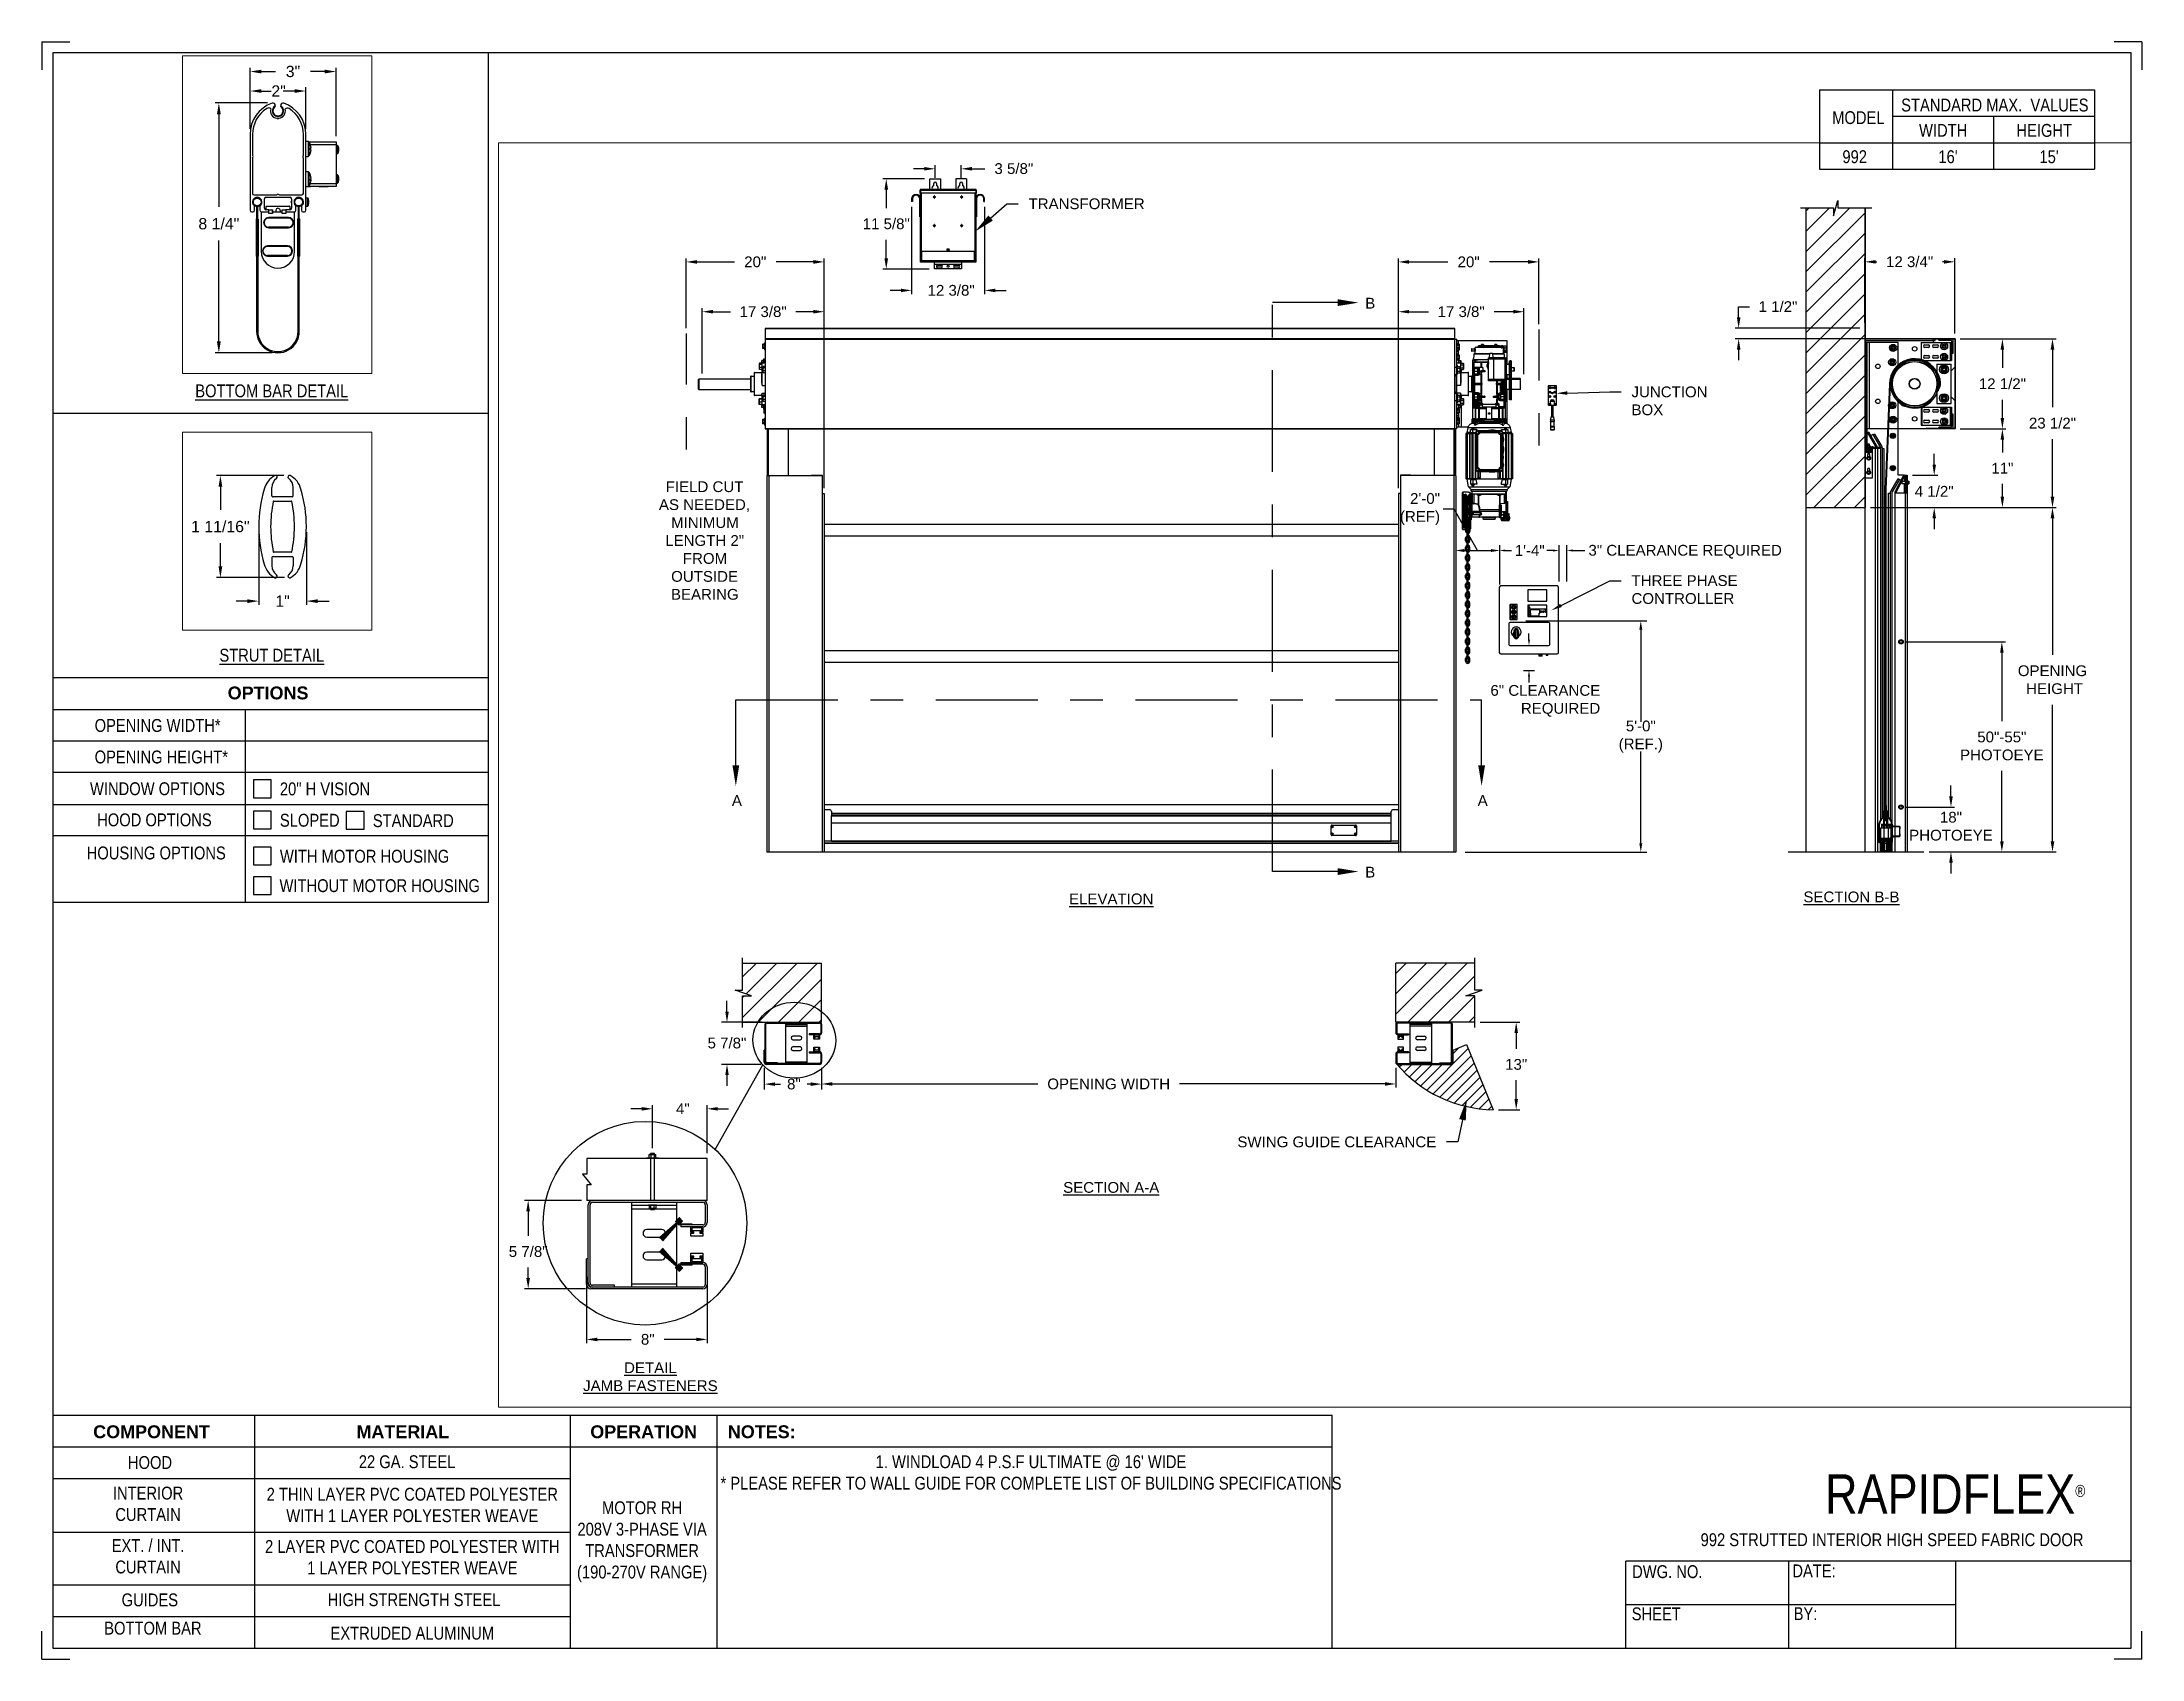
# Paper-space layout '992 MOTOR RH 208V 3 PHASE' of a CAD drawing. Header units: inches. Extents: x 0.1 to 10.9, y 0.1 to 8.4.
# The model-space entities are those that its viewports show. They can reach past a viewport. Long polylines and large blocks are cut down to what shows.
import ezdxf
from ezdxf import colors
from ezdxf.entities.mleader import LeaderData, LeaderLine
from ezdxf.math import Vec2, Vec3

# ---------------------------------------------------------------- set-up
doc = ezdxf.new("R2010")
doc.units = ezdxf.units.IN
doc.header["$LTSCALE"] = 0.25
doc.header["$MEASUREMENT"] = 0
doc.linetypes.add('CENTER', pattern=[2, 1.25, -0.25, 0.25, -0.25])
doc.linetypes.add('PHANTOM2', pattern=[1.25, 0.625, -0.125, 0.125, -0.125, 0.125, -0.125])
for name, color, linetype in [('208V 1-PHASE 60HZ VIA TRANSFORMER (190-207 RANGE)', 4, 'Continuous'), ('ANNOTATIONS', 1, 'Continuous'), ('DETAILS', 4, 'Continuous'), ('HIDDEN', 6, 'PHANTOM2'), ('MOTOR LH', 7, 'Continuous'), ('SECTION CUTS', 6, 'CENTER'), ('STANDARD MOTOR RH', 7, 'Continuous'), ('TITLE BLOCK', 7, 'Continuous')]:
    doc.layers.add(name, color=color, linetype=linetype)
doc.styles.add('ARIAL', font='arial.ttf', dxfattribs={"height": 0.09375})
doc.styles.add('CADdetails-DIMENSIONS', font='ARIALN.TTF', dxfattribs={"height": 2.38})
doc.styles.add('ROMANS', font='Romans', dxfattribs={"height": 0.09375})
doc.styles.get("Standard").update_dxf_attribs({"font": 'romans.shx'})
doc.dimstyles.get("Standard").update_dxf_attribs({"dimscale": 60, "dimtxt": 0.0833, "dimasz": 0.0833, "dimexe": 0.0833, "dimexo": 0.04, "dimgap": 0.09, "dimtad": 0, "dimtih": 1, "dimtoh": 1, "dimdec": 4, "dimzin": 1, "dimdsep": 46, "dimlunit": 4, "dimtxsty": 'Standard', "dimcen": 0.09, "dimclrt": 150, "dimadec": 4, "dimazin": 2, "dimtfac": 1, "dimtdec": 0, "dimtofl": 0, "dimtmove": 0, "dimatfit": 3, "dimfxl": 1, "dimtolj": 1, "dimtzin": 0, "dimlwd": -1, "dimlwe": -1, "dimarcsym": 1})
doc.dimstyles.new('STANDARD$0', dxfattribs={"dimtxt": 0.09375, "dimasz": 0.09375, "dimexe": 0.03125, "dimexo": 0.046875, "dimgap": 0.09, "dimtad": 0, "dimtih": 1, "dimtoh": 1, "dimdec": 4, "dimzin": 0, "dimdsep": 46, "dimtxsty": 'ARIAL', "dimcen": 0.09, "dimadec": 0, "dimazin": 0, "dimtfac": 1, "dimtdec": 4, "dimtofl": 0, "dimtmove": 0, "dimatfit": 1, "dimfxl": 1, "dimtolj": 1, "dimtzin": 0, "dimarcsym": 0})
pattern_1 = [(45, (47.85904, -31.62372), (-0.08838835, 0.08838835), [])]
pattern_2 = [(45, (232.84039, 214.52175), (-0.0883883, 0.0883883), []), (135, (232.84039, 214.52175), (-0.0883883, -0.0883883), [])]
pattern_3 = [(45, (232.84039, 206.48444), (-0.08838835, 0.08838835), []), (135, (232.84039, 206.48444), (-0.26516504, 0.08838835), [0.3125, -0.1875])]

psp = doc.layouts.new('992 MOTOR RH 208V 3 PHASE')

# ---------------------------------------------------------------- texts
at = {"layer": 'TITLE BLOCK', "attachment_point": 2, "style": 'CADdetails-DIMENSIONS'}
for s, width, insert, char_height in [('MODEL', 0.28815, (9.45, 8.068), 0.0664), ('STANDARD MAX.  VALUES', 1.75949, (10.155, 8.133), 0.06641), ('WIDTH', 0.42908, (9.888, 8.002), 0.0664), ('HEIGHT', 0.42908, (10.41, 8.002), 0.0664), ('992', 0.29952, (9.431, 7.866), 0.0664)]:
    psp.add_mtext_dynamic_manual_height_columns(s, width=width, gutter_width=1.363, heights=[0], dxfattribs=dict(at, insert=insert, char_height=char_height))
at = {"layer": 'TITLE BLOCK', "style": 'CADdetails-DIMENSIONS'}
for s, insert, char_height, width, attachment_point in [("16'", (9.913, 7.866), 0.0664, 1.75949, 2), ("15'", (10.435, 7.866), 0.0664, 1.75949, 2), ('{\\LBOTTOM BAR DETAIL}', (1.254, 6.656), 0.06641, 1.75949, 2), ('{\\LSTRUT DETAIL}', (1.254, 5.29), 0.06641, 1.75949, 2), ('{\\fArial|b1|i0|c0|p34;OPTIONS}', (1.235, 5.095), 0.06641, 1.75949, 2), ('OPENING WIDTH*', (0.339, 4.927), 0.06641, 1.30693, 1), ('OPENING HEIGHT*', (0.339, 4.764), 0.06641, 1.30693, 1), ('WINDOW OPTIONS', (0.315, 4.6), 0.06641, 1.30693, 1), ('20" H VISION', (1.296, 4.599), 0.06641, 1.23928, 1), ('HOOD OPTIONS', (0.352, 4.439), 0.06641, 1.30693, 1), ('SLOPED', (1.296, 4.437), 0.0664, 1.23928, 1), ('STANDARD', (1.776, 4.435), 0.0664, 1.23928, 1), ('HOUSING OPTIONS', (0.298, 4.268), 0.06641, 1.30693, 1), ('WITH MOTOR HOUSING', (1.296, 4.251), 0.06641, 1.23928, 1), ('WITHOUT MOTOR HOUSING', (1.294, 4.099), 0.06641, 1.53035, 1), ('{\\fArial|b1|i0|c0|p34;COMPONENT}', (0.633, 1.277), 0.06641, 1.75949, 2), ('{\\fArial|b1|i0|c0|p34;MATERIAL}', (1.931, 1.277), 0.06641, 1.75949, 2), ('{\\fArial|b1|i0|c0|p34;OPERATION}', (3.175, 1.277), 0.06641, 1.75949, 2), ('{\\fArial|b1|i0|c0|p34;NOTES:}', (3.785, 1.277), 0.06641, 1.75949, 2), ('HOOD', (0.625, 1.118), 0.0664, 1.75949, 2), ('22 GA. STEEL', (1.953, 1.122), 0.06641, 1.75949, 2), ("1. WINDLOAD 4 P.S.F ULTIMATE @ 16' WIDE\\P* PLEASE REFER TO WALL GUIDE FOR COMPLETE LIST OF BUILDING SPECIFICATIONS", (5.176, 1.122), 0.06641, 3.11182, 2), ('\\A1;RAPIDFLEX{\\H0.30337x;\\S® ^ ;}', (10.642, 1.024), 0.20312, 2.03069, 3), ('INTERIOR \\PCURTAIN', (0.615, 0.96), 0.0664, 1.75949, 2), ('2 THIN LAYER PVC COATED POLYESTER\\PWITH 1 LAYER POLYESTER WEAVE', (1.98, 0.954), 0.06641, 1.75949, 2), ('\\PMOTOR RH\\P208V 3-PHASE VIA TRANSFORMER (190-270V RANGE)', (3.167, 0.995), 0.06641, 0.71117, 2), ('EXT. / INT. \\PCURTAIN', (0.615, 0.689), 0.06641, 1.75949, 2), ('2 LAYER PVC COATED POLYESTER WITH \\P1 LAYER POLYESTER WEAVE', (1.98, 0.684), 0.06641, 1.75949, 2), ('992 STRUTTED INTERIOR HIGH SPEED FABRIC DOOR', (9.624, 0.719), 0.06641, 3.3403, 2), ('DWG. NO.', (8.463, 0.554), 0.0664, 1.75949, 2), ('DATE:', (9.221, 0.558), 0.0664, 1.75949, 2), ('GUIDES', (0.624, 0.408), 0.0664, 1.75949, 2), ('HIGH STRENGTH STEEL', (1.989, 0.409), 0.06641, 1.75949, 2), ('SHEET', (8.406, 0.336), 0.0664, 1.75949, 2), ('BY:', (9.177, 0.337), 0.0664, 1.75949, 2), ('BOTTOM BAR', (0.64, 0.262), 0.0664, 1.75949, 2), ('EXTRUDED ALUMINUM', (1.98, 0.236), 0.06641, 1.75949, 2)]:
    psp.add_mtext(s, dxfattribs=dict(at, insert=insert, char_height=char_height, width=width, attachment_point=attachment_point))

msp = doc.modelspace()

# ---------------------------------------------------------------- texts
at = {"layer": 'ANNOTATIONS', "char_height": 0.09375, "style": 'ARIAL'}
for s, insert, width, attachment_point in [('\\pi0.08461;FIELD CUT \\P\\pi0.02546;AS NEEDED, \\P\\pi0.13149;MINIMUM \\P\\pi0.08068;LENGTH 2" \\P\\pi0.23384;FROM \\P\\pi0.1319;OUTSIDE \\P\\pi0.13043;BEARING', (224.16196, 223.64383), 0.8325753, 1), ('{\\LELEVATION}', (228.1258, 220.05299), 3.0834986, 2), ('{\\LSECTION B-B}', (234.57121, 220.07055), 1.3823677, 2), ('{\\LSECTION A-A}', (228.1258, 217.5398), 1.3823677, 2), ('{\\LDETAIL\\PJAMB FASTENERS}', (224.11309, 215.96923), 1.3823677, 2)]:
    msp.add_mtext(s, dxfattribs=dict(at, insert=insert, width=width, attachment_point=attachment_point))
for s, insert, attachment_point in [('2\'-0"\\P(REF)', (230.98879, 223.40194), 6), ('1\'-4"', (231.6395, 223.04101), 4), ('3" CLEARANCE REQUIRED', (233.96527, 223.03041), 6), ('6" CLEARANCE\\PREQUIRED', (232.38409, 221.73136), 6), ('5\'-0"\\P(REF.)', (232.73729, 221.42047), 5), ('\\A1;2"', (195.66397, 218.01761), 5)]:
    msp.add_mtext(s, dxfattribs=dict(at, insert=insert, attachment_point=attachment_point))
at = {"layer": 'SECTION CUTS', "style": 'ARIAL'}
for s, p in [('B', (230.33736, 225.14852)), ('A', (224.8227, 220.81677)), ('A', (231.31669, 220.81677)), ('B', (230.33736, 220.19265))]:
    msp.add_text(s, height=0.09375, dxfattribs=at).set_placement(p)

# ---------------------------------------------------------------- blocks, each defined once
blk = doc.blocks.new('*D285')
at = {"layer": 'ANNOTATIONS', "color": 0, "lineweight": -2, "transparency": 16777216}
for p, q in [((197.241, 217.484), (196.685, 217.484)), ((196.716, 217.39), (196.716, 217.2)), ((196.716, 216.732), (196.716, 216.923)), ((197.247, 216.639), (196.685, 216.639))]:
    blk.add_line(p, q, dxfattribs=at)
at = {"layer": 'ANNOTATIONS', "color": 0, "transparency": 16777216}
for points in [[(196.701, 217.39), (196.732, 217.39), (196.716, 217.484)], [(196.701, 216.732), (196.732, 216.732), (196.716, 216.639)]]:
    blk.add_solid(points, dxfattribs=at)
at = {"layer": 'defpoints', "color": 0, "transparency": 16777216}
for p in [(197.288, 217.484), (196.716, 216.639), (197.294, 216.639)]:
    blk.add_point(p, dxfattribs=at)
at = {"layer": 'ANNOTATIONS', "color": 0, "transparency": 16777216, "insert": (196.716, 217.061), "char_height": 0.09375, "attachment_point": 5, "style": 'ARIAL'}
blk.add_mtext('\\A1;1 11/16"', dxfattribs=at)
blk = doc.blocks.new('*D286')
at = {"layer": 'ANNOTATIONS', "color": 0, "lineweight": -2, "transparency": 16777216}
for p, q in [((197.033, 217.014), (197.033, 216.413)), ((197.427, 217.014), (197.427, 216.413)), ((196.939, 216.445), (196.846, 216.445)), ((197.521, 216.445), (197.614, 216.445))]:
    blk.add_line(p, q, dxfattribs=at)
at = {"layer": 'ANNOTATIONS', "color": 0, "transparency": 16777216}
for points in [[(196.939, 216.46), (196.939, 216.429), (197.033, 216.445)], [(197.521, 216.46), (197.521, 216.429), (197.427, 216.445)]]:
    blk.add_solid(points, dxfattribs=at)
at = {"layer": 'defpoints', "color": 0, "transparency": 16777216}
for p in [(197.033, 217.061), (197.427, 217.061), (197.427, 216.445)]:
    blk.add_point(p, dxfattribs=at)
at = {"layer": 'ANNOTATIONS', "color": 0, "transparency": 16777216, "insert": (197.23, 216.445), "char_height": 0.0938, "attachment_point": 5, "style": 'ARIAL'}
blk.add_mtext('\\A1;1"', dxfattribs=at)
blk = doc.blocks.new('*D248')
at = {"layer": 'ANNOTATIONS', "color": 0, "lineweight": -2, "transparency": 16777216}
for p, q in [((195.571, 217.919), (195.139, 217.919)), ((195.17, 217.825), (195.17, 217.059)), ((195.17, 215.947), (195.17, 216.782)), ((195.612, 215.853), (195.139, 215.853))]:
    blk.add_line(p, q, dxfattribs=at)
at = {"layer": 'ANNOTATIONS', "color": 0, "transparency": 16777216}
for points in [[(195.154, 217.825), (195.186, 217.825), (195.17, 217.919)], [(195.154, 215.947), (195.186, 215.947), (195.17, 215.853)]]:
    blk.add_solid(points, dxfattribs=at)
at = {"layer": 'defpoints', "color": 0, "transparency": 16777216}
for p in [(195.618, 217.919), (195.17, 215.853), (195.659, 215.853)]:
    blk.add_point(p, dxfattribs=at)
at = {"layer": 'ANNOTATIONS', "color": 0, "transparency": 16777216, "insert": (195.17, 216.92), "char_height": 0.0938, "attachment_point": 5, "style": 'ARIAL'}
blk.add_mtext('\\A1;8 1/4"', dxfattribs=at)
blk = doc.blocks.new('*D249')
at = {"layer": 'ANNOTATIONS', "color": 0, "lineweight": -2, "transparency": 16777216}
for p, q in [((195.428, 217.706), (195.428, 218.21)), ((195.522, 218.179), (195.639, 218.179)), ((196.045, 218.179), (195.927, 218.179)), ((196.139, 217.644), (196.139, 218.21))]:
    blk.add_line(p, q, dxfattribs=at)
at = {"layer": 'ANNOTATIONS', "color": 0, "transparency": 16777216}
for points in [[(195.522, 218.194), (195.522, 218.163), (195.428, 218.179)], [(196.045, 218.194), (196.045, 218.163), (196.139, 218.179)]]:
    blk.add_solid(points, dxfattribs=at)
at = {"layer": 'defpoints', "color": 0, "transparency": 16777216}
for p in [(195.428, 218.179), (195.428, 217.659), (196.139, 217.597)]:
    blk.add_point(p, dxfattribs=at)
at = {"layer": 'ANNOTATIONS', "color": 0, "transparency": 16777216, "insert": (195.783, 218.179), "char_height": 0.0938, "attachment_point": 5, "style": 'ARIAL'}
blk.add_mtext('\\A1;3"', dxfattribs=at)
blk = doc.blocks.new('*D244')
at = {"layer": 'ANNOTATIONS', "color": 0, "lineweight": -2, "transparency": 16777216}
for p, q in [((225.104, 218.536), (225.104, 218.346)), ((225.604, 218.536), (225.604, 218.346)), ((225.198, 218.393), (225.247, 218.393)), ((225.51, 218.393), (225.479, 218.393))]:
    blk.add_line(p, q, dxfattribs=at)
at = {"layer": 'ANNOTATIONS', "color": 0, "transparency": 16777216}
for points in [[(225.198, 218.408), (225.198, 218.377), (225.104, 218.393)], [(225.51, 218.408), (225.51, 218.377), (225.604, 218.393)]]:
    blk.add_solid(points, dxfattribs=at)
at = {"layer": 'defpoints', "color": 0, "transparency": 16777216}
for p in [(225.104, 218.583), (225.604, 218.583), (225.604, 218.393)]:
    blk.add_point(p, dxfattribs=at)
at = {"layer": 'ANNOTATIONS', "color": 0, "transparency": 16777216, "insert": (225.363, 218.393), "char_height": 0.0938, "attachment_point": 5, "style": 'ARIAL'}
blk.add_mtext('\\A1;8"', dxfattribs=at)
blk = doc.blocks.new('*D245')
at = {"layer": 'ANNOTATIONS', "color": 0, "lineweight": -2, "transparency": 16777216}
for p, q in [((235.438, 220.9), (235.438, 220.994)), ((235.049, 220.806), (235.469, 220.806)), ((235.248, 220.415), (235.469, 220.415)), ((235.438, 220.321), (235.438, 220.228))]:
    blk.add_line(p, q, dxfattribs=at)
at = {"layer": 'ANNOTATIONS', "color": 0, "transparency": 16777216}
for points in [[(235.422, 220.9), (235.454, 220.9), (235.438, 220.806)], [(235.422, 220.321), (235.454, 220.321), (235.438, 220.415)]]:
    blk.add_solid(points, dxfattribs=at)
at = {"layer": 'defpoints', "color": 0, "transparency": 16777216}
for p in [(235.003, 220.806), (235.438, 220.806), (235.201, 220.415)]:
    blk.add_point(p, dxfattribs=at)
at = {"layer": 'ANNOTATIONS', "color": 0, "transparency": 16777216, "insert": (235.438, 220.639), "char_height": 0.0938, "attachment_point": 5, "style": 'ARIAL'}
blk.add_mtext('\\A1;18"\\PPHOTOEYE', dxfattribs=at)
blk = doc.blocks.new('*D246')
at = {"layer": 'ANNOTATIONS', "color": 0, "lineweight": -2, "transparency": 16777216}
for p, q in [((235.049, 222.246), (235.913, 222.246)), ((235.881, 222.152), (235.881, 221.554)), ((235.881, 220.509), (235.881, 221.121)), ((235.248, 220.415), (235.913, 220.415))]:
    blk.add_line(p, q, dxfattribs=at)
at = {"layer": 'ANNOTATIONS', "color": 0, "transparency": 16777216}
for points in [[(235.866, 222.152), (235.897, 222.152), (235.881, 222.246)], [(235.866, 220.509), (235.897, 220.509), (235.881, 220.415)]]:
    blk.add_solid(points, dxfattribs=at)
at = {"layer": 'defpoints', "color": 0, "transparency": 16777216}
for p in [(235.003, 222.246), (235.881, 222.246), (235.201, 220.415)]:
    blk.add_point(p, dxfattribs=at)
at = {"layer": 'ANNOTATIONS', "color": 0, "transparency": 16777216, "insert": (235.881, 221.338), "char_height": 0.09375, "attachment_point": 5, "style": 'ARIAL'}
blk.add_mtext('\\A1;50"-55"\\PPHOTOEYE', dxfattribs=at)
blk = doc.blocks.new('*D247')
at = {"layer": 'ANNOTATIONS', "color": 0, "lineweight": -2, "transparency": 16777216}
for p, q in [((224.78, 219.025), (224.78, 219.119)), ((225.082, 218.932), (224.733, 218.932)), ((225.075, 218.565), (224.733, 218.565)), ((224.78, 218.471), (224.78, 218.377))]:
    blk.add_line(p, q, dxfattribs=at)
at = {"layer": 'ANNOTATIONS', "color": 0, "transparency": 16777216}
for points in [[(224.765, 219.025), (224.796, 219.025), (224.78, 218.932)], [(224.765, 218.471), (224.796, 218.471), (224.78, 218.565)]]:
    blk.add_solid(points, dxfattribs=at)
at = {"layer": 'defpoints', "color": 0, "transparency": 16777216}
for p in [(225.129, 218.932), (224.78, 218.565), (225.122, 218.565)]:
    blk.add_point(p, dxfattribs=at)
at = {"layer": 'ANNOTATIONS', "color": 0, "transparency": 16777216, "insert": (224.78, 218.75), "char_height": 0.0938, "attachment_point": 5, "style": 'ARIAL'}
blk.add_mtext('\\A1;5 7/8"', dxfattribs=at)
blk = doc.blocks.new('*D176')
at = {"layer": 'ANNOTATIONS', "color": 0, "lineweight": -2, "transparency": 16777216}
for p, q in [((235.519, 224.885), (235.917, 224.885)), ((235.886, 224.792), (235.886, 224.632)), ((235.886, 224.195), (235.886, 224.355)), ((235.519, 224.101), (235.917, 224.101))]:
    blk.add_line(p, q, dxfattribs=at)
at = {"layer": 'ANNOTATIONS', "color": 0, "transparency": 16777216}
for points in [[(235.87, 224.792), (235.901, 224.792), (235.886, 224.885)], [(235.87, 224.195), (235.901, 224.195), (235.886, 224.101)]]:
    blk.add_solid(points, dxfattribs=at)
at = {"layer": 'defpoints', "color": 0, "transparency": 16777216}
for p in [(235.472, 224.885), (235.472, 224.101), (235.886, 224.101)]:
    blk.add_point(p, dxfattribs=at)
at = {"layer": 'ANNOTATIONS', "color": 0, "transparency": 16777216, "insert": (235.886, 224.493), "char_height": 0.09375, "attachment_point": 5, "style": 'ARIAL'}
blk.add_mtext('\\A1;12 1/2"', dxfattribs=at)
blk = doc.blocks.new('*D177')
at = {"layer": 'ANNOTATIONS', "color": 0, "lineweight": -2, "transparency": 16777216}
for p, q in [((235.519, 224.101), (235.917, 224.101)), ((235.886, 224.007), (235.886, 223.895)), ((235.886, 223.509), (235.886, 223.621)), ((234.737, 223.415), (235.917, 223.415))]:
    blk.add_line(p, q, dxfattribs=at)
at = {"layer": 'ANNOTATIONS', "color": 0, "transparency": 16777216}
for points in [[(235.87, 224.007), (235.901, 224.007), (235.886, 224.101)], [(235.87, 223.509), (235.901, 223.509), (235.886, 223.415)]]:
    blk.add_solid(points, dxfattribs=at)
at = {"layer": 'defpoints', "color": 0, "transparency": 16777216}
for p in [(235.472, 224.101), (235.886, 224.101), (234.69, 223.415)]:
    blk.add_point(p, dxfattribs=at)
at = {"layer": 'ANNOTATIONS', "color": 0, "transparency": 16777216, "insert": (235.886, 223.758), "char_height": 0.0938, "attachment_point": 5, "style": 'ARIAL'}
blk.add_mtext('\\A1;11"', dxfattribs=at)
blk = doc.blocks.new('*D178')
at = {"layer": 'ANNOTATIONS', "color": 0, "lineweight": -2, "transparency": 16777216}
for p, q in [((235.292, 223.79), (235.292, 223.884)), ((235.104, 223.696), (235.324, 223.696)), ((234.737, 223.415), (235.324, 223.415)), ((235.292, 223.321), (235.292, 223.228))]:
    blk.add_line(p, q, dxfattribs=at)
at = {"layer": 'ANNOTATIONS', "color": 0, "transparency": 16777216}
for points in [[(235.277, 223.79), (235.308, 223.79), (235.292, 223.696)], [(235.277, 223.321), (235.308, 223.321), (235.292, 223.415)]]:
    blk.add_solid(points, dxfattribs=at)
at = {"layer": 'defpoints', "color": 0, "transparency": 16777216}
for p in [(235.057, 223.696), (235.292, 223.696), (234.69, 223.415)]:
    blk.add_point(p, dxfattribs=at)
at = {"layer": 'ANNOTATIONS', "color": 0, "transparency": 16777216, "insert": (235.292, 223.556), "char_height": 0.0938, "attachment_point": 5, "style": 'ARIAL'}
blk.add_mtext('\\A1;4 1/2"', dxfattribs=at)
blk = doc.blocks.new('*D179')
at = {"layer": 'ANNOTATIONS', "color": 0, "lineweight": -2, "transparency": 16777216}
for p, q in [((233.589, 225.071), (233.589, 225.165)), ((233.589, 225.165), (233.683, 225.165)), ((234.645, 224.978), (233.558, 224.978)), ((235.425, 224.885), (233.558, 224.885)), ((233.589, 224.792), (233.589, 224.698))]:
    blk.add_line(p, q, dxfattribs=at)
at = {"layer": 'ANNOTATIONS', "color": 0, "transparency": 16777216}
for points in [[(233.574, 225.071), (233.605, 225.071), (233.589, 224.978)], [(233.574, 224.792), (233.605, 224.792), (233.589, 224.885)]]:
    blk.add_solid(points, dxfattribs=at)
at = {"layer": 'defpoints', "color": 0, "transparency": 16777216}
for p in [(234.692, 224.978), (233.589, 224.885), (235.472, 224.885)]:
    blk.add_point(p, dxfattribs=at)
at = {"layer": 'ANNOTATIONS', "color": 0, "transparency": 16777216, "insert": (233.932, 225.165), "char_height": 0.0938, "attachment_point": 5, "style": 'ARIAL'}
blk.add_mtext('\\A1;1 1/2"', dxfattribs=at)
blk = doc.blocks.new('*D172')
at = {"layer": 'ANNOTATIONS', "color": 0, "lineweight": -2, "transparency": 16777216}
for p, q in [((224.426, 224.979), (224.426, 225.586)), ((224.52, 225.555), (224.845, 225.555)), ((225.533, 225.555), (225.207, 225.555)), ((225.627, 223.585), (225.627, 225.586))]:
    blk.add_line(p, q, dxfattribs=at)
at = {"layer": 'ANNOTATIONS', "color": 0, "transparency": 16777216}
for points in [[(224.52, 225.571), (224.52, 225.539), (224.426, 225.555)], [(225.533, 225.571), (225.533, 225.539), (225.627, 225.555)]]:
    blk.add_solid(points, dxfattribs=at)
at = {"layer": 'defpoints', "color": 0, "transparency": 16777216}
for p in [(224.426, 225.555), (224.426, 224.932), (225.627, 223.539)]:
    blk.add_point(p, dxfattribs=at)
at = {"layer": 'ANNOTATIONS', "color": 0, "transparency": 16777216, "insert": (225.026, 225.555), "char_height": 0.0938, "attachment_point": 5, "style": 'ARIAL'}
blk.add_mtext('\\A1;20"', dxfattribs=at)
blk = doc.blocks.new('*D173')
at = {"layer": 'ANNOTATIONS', "color": 0, "lineweight": -2, "transparency": 16777216}
for p, q in [((224.564, 224.583), (224.564, 225.153)), ((224.658, 225.121), (224.81, 225.121)), ((225.533, 225.121), (225.381, 225.121)), ((225.627, 223.585), (225.627, 225.153))]:
    blk.add_line(p, q, dxfattribs=at)
at = {"layer": 'ANNOTATIONS', "color": 0, "transparency": 16777216}
for points in [[(224.658, 225.137), (224.658, 225.106), (224.564, 225.121)], [(225.533, 225.137), (225.533, 225.106), (225.627, 225.121)]]:
    blk.add_solid(points, dxfattribs=at)
at = {"layer": 'defpoints', "color": 0, "transparency": 16777216}
for p in [(225.627, 225.121), (224.564, 224.537), (225.627, 223.539)]:
    blk.add_point(p, dxfattribs=at)
at = {"layer": 'ANNOTATIONS', "color": 0, "transparency": 16777216, "insert": (225.095, 225.121), "char_height": 0.09375, "attachment_point": 5, "style": 'ARIAL'}
blk.add_mtext('\\A1;17 3/8"', dxfattribs=at)
blk = doc.blocks.new('*D171')
at = {"layer": 'ANNOTATIONS', "color": 0, "lineweight": -2, "transparency": 16777216}
for p, q in [((230.627, 223.585), (230.627, 225.153)), ((230.72, 225.121), (230.888, 225.121)), ((231.627, 225.121), (231.459, 225.121)), ((231.72, 224.578), (231.72, 225.153))]:
    blk.add_line(p, q, dxfattribs=at)
at = {"layer": 'ANNOTATIONS', "color": 0, "transparency": 16777216}
for points in [[(230.72, 225.137), (230.72, 225.106), (230.627, 225.121)], [(231.627, 225.137), (231.627, 225.106), (231.72, 225.121)]]:
    blk.add_solid(points, dxfattribs=at)
at = {"layer": 'defpoints', "color": 0, "transparency": 16777216}
for p in [(230.627, 225.121), (231.72, 224.532), (230.627, 223.539)]:
    blk.add_point(p, dxfattribs=at)
at = {"layer": 'ANNOTATIONS', "color": 0, "transparency": 16777216, "insert": (231.173, 225.121), "char_height": 0.09375, "attachment_point": 5, "style": 'ARIAL'}
blk.add_mtext('\\A1;17 3/8"', dxfattribs=at)
blk = doc.blocks.new('*D192')
at = {"layer": 'ANNOTATIONS', "color": 0, "lineweight": -2, "transparency": 16777216}
for p, q in [((223.513, 217.38), (223.017, 217.38)), ((223.049, 217.286), (223.049, 217.072)), ((223.049, 216.703), (223.049, 216.795)), ((223.547, 216.61), (223.017, 216.61))]:
    blk.add_line(p, q, dxfattribs=at)
at = {"layer": 'ANNOTATIONS', "color": 0, "transparency": 16777216}
for points in [[(223.033, 217.286), (223.064, 217.286), (223.049, 217.38)], [(223.033, 216.703), (223.064, 216.703), (223.049, 216.61)]]:
    blk.add_solid(points, dxfattribs=at)
at = {"layer": 'defpoints', "color": 0, "transparency": 16777216}
for p in [(223.559, 217.38), (223.049, 216.61), (223.594, 216.61)]:
    blk.add_point(p, dxfattribs=at)
at = {"layer": 'ANNOTATIONS', "color": 0, "transparency": 16777216, "insert": (223.049, 216.934), "char_height": 0.0938, "attachment_point": 5, "style": 'ARIAL'}
blk.add_mtext('\\A1;5 7/8"', dxfattribs=at)
blk = doc.blocks.new('*D193')
at = {"layer": 'ANNOTATIONS', "color": 0, "lineweight": -2, "transparency": 16777216}
for p, q in [((223.557, 216.713), (223.557, 216.137)), ((224.607, 216.665), (224.607, 216.137)), ((223.65, 216.169), (223.946, 216.169)), ((224.513, 216.169), (224.234, 216.169))]:
    blk.add_line(p, q, dxfattribs=at)
at = {"layer": 'ANNOTATIONS', "color": 0, "transparency": 16777216}
for points in [[(223.65, 216.184), (223.65, 216.153), (223.557, 216.169)], [(224.513, 216.184), (224.513, 216.153), (224.607, 216.169)]]:
    blk.add_solid(points, dxfattribs=at)
at = {"layer": 'defpoints', "color": 0, "transparency": 16777216}
for p in [(223.557, 216.76), (224.607, 216.712), (223.557, 216.169)]:
    blk.add_point(p, dxfattribs=at)
at = {"layer": 'ANNOTATIONS', "color": 0, "transparency": 16777216, "insert": (224.09, 216.169), "char_height": 0.0938, "attachment_point": 5, "style": 'ARIAL'}
blk.add_mtext('\\A1;8"', dxfattribs=at)
blk = doc.blocks.new('*D181')
at = {"layer": 'ANNOTATIONS', "color": 0, "lineweight": -2, "transparency": 16777216}
for p, q in [((224.038, 218.178), (223.944, 218.178)), ((224.132, 217.835), (224.132, 218.209)), ((224.607, 217.791), (224.607, 218.209)), ((224.7, 218.178), (224.794, 218.178))]:
    blk.add_line(p, q, dxfattribs=at)
at = {"layer": 'ANNOTATIONS', "color": 0, "transparency": 16777216}
for points in [[(224.038, 218.193), (224.038, 218.162), (224.132, 218.178)], [(224.7, 218.193), (224.7, 218.162), (224.607, 218.178)]]:
    blk.add_solid(points, dxfattribs=at)
at = {"layer": 'defpoints', "color": 0, "transparency": 16777216}
for p in [(224.607, 218.178), (224.132, 217.788), (224.607, 217.744)]:
    blk.add_point(p, dxfattribs=at)
at = {"layer": 'ANNOTATIONS', "color": 0, "transparency": 16777216, "insert": (224.396, 218.178), "char_height": 0.0938, "attachment_point": 5, "style": 'ARIAL'}
blk.add_mtext('\\A1;4"', dxfattribs=at)
blk = doc.blocks.new('*D182')
at = {"layer": 'ANNOTATIONS', "color": 0, "lineweight": -2, "transparency": 16777216}
for p, q in [((234.689, 225.023), (234.689, 225.587)), ((234.783, 225.556), (234.793, 225.556)), ((235.378, 225.556), (235.363, 225.556)), ((235.472, 224.931), (235.472, 225.587))]:
    blk.add_line(p, q, dxfattribs=at)
at = {"layer": 'ANNOTATIONS', "color": 0, "transparency": 16777216}
for points in [[(234.783, 225.571), (234.783, 225.54), (234.689, 225.556)], [(235.378, 225.571), (235.378, 225.54), (235.472, 225.556)]]:
    blk.add_solid(points, dxfattribs=at)
at = {"layer": 'defpoints', "color": 0, "transparency": 16777216}
for p in [(235.472, 225.556), (234.689, 224.976), (235.472, 224.884)]:
    blk.add_point(p, dxfattribs=at)
at = {"layer": 'ANNOTATIONS', "color": 0, "transparency": 16777216, "insert": (235.078, 225.556), "char_height": 0.09375, "attachment_point": 5, "style": 'ARIAL'}
blk.add_mtext('\\A1;12 3/4"', dxfattribs=at)
blk = doc.blocks.new('*D183')
at = {"layer": 'ANNOTATIONS', "color": 0, "lineweight": -2, "transparency": 16777216}
for p, q in [((235.52, 224.885), (235.917, 224.885)), ((235.886, 224.792), (235.886, 224.632)), ((235.886, 224.195), (235.886, 224.355)), ((235.519, 224.101), (235.917, 224.101))]:
    blk.add_line(p, q, dxfattribs=at)
at = {"layer": 'ANNOTATIONS', "color": 0, "transparency": 16777216}
for points in [[(235.87, 224.792), (235.901, 224.792), (235.886, 224.885)], [(235.87, 224.195), (235.901, 224.195), (235.886, 224.101)]]:
    blk.add_solid(points, dxfattribs=at)
at = {"layer": 'defpoints', "color": 0, "transparency": 16777216}
for p in [(235.473, 224.885), (235.472, 224.101), (235.886, 224.101)]:
    blk.add_point(p, dxfattribs=at)
at = {"layer": 'ANNOTATIONS', "color": 0, "transparency": 16777216, "insert": (235.886, 224.493), "char_height": 0.09375, "attachment_point": 5, "style": 'ARIAL'}
blk.add_mtext('\\A1;12 1/2"', dxfattribs=at)
blk = doc.blocks.new('*D184')
at = {"layer": 'ANNOTATIONS', "color": 0, "lineweight": -2, "transparency": 16777216}
for p, q in [((235.519, 224.101), (235.917, 224.101)), ((235.886, 224.007), (235.886, 223.895)), ((235.886, 223.509), (235.886, 223.621)), ((234.737, 223.415), (235.917, 223.415))]:
    blk.add_line(p, q, dxfattribs=at)
at = {"layer": 'ANNOTATIONS', "color": 0, "transparency": 16777216}
for points in [[(235.87, 224.007), (235.901, 224.007), (235.886, 224.101)], [(235.87, 223.509), (235.901, 223.509), (235.886, 223.415)]]:
    blk.add_solid(points, dxfattribs=at)
at = {"layer": 'defpoints', "color": 0, "transparency": 16777216}
for p in [(235.472, 224.101), (235.886, 224.101), (234.69, 223.415)]:
    blk.add_point(p, dxfattribs=at)
at = {"layer": 'ANNOTATIONS', "color": 0, "transparency": 16777216, "insert": (235.886, 223.758), "char_height": 0.0938, "attachment_point": 5, "style": 'ARIAL'}
blk.add_mtext('\\A1;  ', dxfattribs=at)
blk = doc.blocks.new('*D185')
at = {"layer": 'ANNOTATIONS', "color": 0, "lineweight": -2, "transparency": 16777216}
for p, q in [((235.519, 224.885), (236.353, 224.885)), ((236.322, 224.792), (236.322, 224.289)), ((236.322, 223.509), (236.322, 224.012)), ((234.737, 223.415), (236.353, 223.415))]:
    blk.add_line(p, q, dxfattribs=at)
at = {"layer": 'ANNOTATIONS', "color": 0, "transparency": 16777216}
for points in [[(236.306, 224.792), (236.338, 224.792), (236.322, 224.885)], [(236.306, 223.509), (236.338, 223.509), (236.322, 223.415)]]:
    blk.add_solid(points, dxfattribs=at)
at = {"layer": 'defpoints', "color": 0, "transparency": 16777216}
for p in [(235.472, 224.885), (236.322, 224.885), (234.69, 223.415)]:
    blk.add_point(p, dxfattribs=at)
at = {"layer": 'ANNOTATIONS', "color": 0, "transparency": 16777216, "insert": (236.322, 224.15), "char_height": 0.09375, "attachment_point": 5, "style": 'ARIAL'}
blk.add_mtext('\\A1;23 1/2"', dxfattribs=at)
blk = doc.blocks.new('*D186')
at = {"layer": 'ANNOTATIONS', "color": 0, "lineweight": -2, "transparency": 16777216}
for p, q in [((230.627, 223.585), (230.627, 225.586)), ((230.72, 225.555), (231.057, 225.555)), ((231.756, 225.555), (231.419, 225.555)), ((231.85, 225.012), (231.85, 225.586))]:
    blk.add_line(p, q, dxfattribs=at)
at = {"layer": 'ANNOTATIONS', "color": 0, "transparency": 16777216}
for points in [[(230.72, 225.571), (230.72, 225.539), (230.627, 225.555)], [(231.756, 225.571), (231.756, 225.539), (231.85, 225.555)]]:
    blk.add_solid(points, dxfattribs=at)
at = {"layer": 'defpoints', "color": 0, "transparency": 16777216}
for p in [(231.85, 225.555), (231.85, 224.965), (230.627, 223.539)]:
    blk.add_point(p, dxfattribs=at)
at = {"layer": 'ANNOTATIONS', "color": 0, "transparency": 16777216, "insert": (231.238, 225.555), "char_height": 0.0938, "attachment_point": 5, "style": 'ARIAL'}
blk.add_mtext('\\A1;20"', dxfattribs=at)
blk = doc.blocks.new('*D187')
at = {"layer": 'ANNOTATIONS', "color": 0, "linetype": 'ByBlock', "lineweight": -2, "transparency": 16777216}
for p, q in [((231.338, 218.932), (231.684, 218.932)), ((231.652, 218.838), (231.652, 218.701)), ((231.652, 218.264), (231.652, 218.426)), ((231.497, 218.17), (231.684, 218.17))]:
    blk.add_line(p, q, dxfattribs=at)
at = {"layer": 'ANNOTATIONS', "color": 0, "transparency": 16777216}
for points in [[(231.637, 218.838), (231.668, 218.838), (231.652, 218.932)], [(231.637, 218.264), (231.668, 218.264), (231.652, 218.17)]]:
    blk.add_solid(points, dxfattribs=at)
at = {"layer": 'defpoints', "color": 0, "transparency": 16777216}
for p in [(231.291, 218.932), (231.652, 218.932), (231.45, 218.17)]:
    blk.add_point(p, dxfattribs=at)
at = {"layer": 'ANNOTATIONS', "color": 0, "transparency": 16777216, "insert": (231.652, 218.564), "char_height": 0.0938, "attachment_point": 5, "style": 'ARIAL'}
blk.add_mtext('\\A1;13"', dxfattribs=at)
blk = doc.blocks.new('*D188')
at = {"layer": 'ANNOTATIONS', "color": 0, "lineweight": -2, "transparency": 16777216}
for p, q in [((225.604, 218.536), (225.604, 218.363)), ((230.604, 218.536), (230.604, 218.363)), ((225.698, 218.394), (227.488, 218.394)), ((230.51, 218.394), (228.72, 218.394))]:
    blk.add_line(p, q, dxfattribs=at)
at = {"layer": 'ANNOTATIONS', "color": 0, "transparency": 16777216}
for points in [[(225.698, 218.41), (225.698, 218.379), (225.604, 218.394)], [(230.51, 218.41), (230.51, 218.379), (230.604, 218.394)]]:
    blk.add_solid(points, dxfattribs=at)
at = {"layer": 'defpoints', "color": 0, "transparency": 16777216}
for p in [(225.604, 218.583), (230.604, 218.583), (230.604, 218.394)]:
    blk.add_point(p, dxfattribs=at)
at = {"layer": 'ANNOTATIONS', "color": 0, "transparency": 16777216, "insert": (228.104, 218.394), "char_height": 0.09375, "attachment_point": 5, "style": 'ARIAL'}
blk.add_mtext('\\A1;OPENING WIDTH', dxfattribs=at)
blk = doc.blocks.new('*D189')
at = {"layer": 'ANNOTATIONS', "color": 0, "lineweight": -2, "transparency": 16777216}
for p, q in [((234.737, 223.415), (236.353, 223.415)), ((236.322, 223.321), (236.322, 222.133)), ((236.322, 220.509), (236.322, 221.698)), ((235.248, 220.415), (236.353, 220.415))]:
    blk.add_line(p, q, dxfattribs=at)
at = {"layer": 'ANNOTATIONS', "color": 0, "transparency": 16777216}
for points in [[(236.306, 223.321), (236.338, 223.321), (236.322, 223.415)], [(236.306, 220.509), (236.338, 220.509), (236.322, 220.415)]]:
    blk.add_solid(points, dxfattribs=at)
at = {"layer": 'defpoints', "color": 0, "transparency": 16777216}
for p in [(234.69, 223.415), (236.322, 223.415), (235.201, 220.415)]:
    blk.add_point(p, dxfattribs=at)
at = {"layer": 'ANNOTATIONS', "color": 0, "transparency": 16777216, "insert": (236.322, 221.915), "char_height": 0.09375, "attachment_point": 5, "style": 'ARIAL'}
blk.add_mtext('\\A1;OPENING\\P HEIGHT', dxfattribs=at)
blk = doc.blocks.new('*D194')
at = {"layer": 'ANNOTATIONS', "color": 0, "lineweight": -2, "transparency": 16777216}
for p, q in [((226.499, 226.278), (226.136, 226.278)), ((226.167, 226.184), (226.167, 226.024)), ((226.167, 225.587), (226.167, 225.747)), ((226.542, 225.493), (226.136, 225.493))]:
    blk.add_line(p, q, dxfattribs=at)
at = {"layer": 'ANNOTATIONS', "color": 0, "transparency": 16777216}
for points in [[(226.151, 226.184), (226.183, 226.184), (226.167, 226.278)], [(226.151, 225.587), (226.183, 225.587), (226.167, 225.493)]]:
    blk.add_solid(points, dxfattribs=at)
at = {"layer": 'defpoints', "color": 0, "transparency": 16777216}
for p in [(226.545, 226.278), (226.167, 225.493), (226.588, 225.493)]:
    blk.add_point(p, dxfattribs=at)
at = {"layer": 'ANNOTATIONS', "color": 0, "transparency": 16777216, "insert": (226.167, 225.934), "char_height": 0.09375, "attachment_point": 2, "style": 'ARIAL'}
blk.add_mtext('\\A1;11 5/8"', dxfattribs=at)
blk = doc.blocks.new('*D195')
at = {"layer": 'ANNOTATIONS', "color": 0, "lineweight": -2, "transparency": 16777216}
for p, q in [((226.499, 226.366), (226.405, 226.366)), ((226.592, 226.286), (226.592, 226.398)), ((226.819, 226.286), (226.819, 226.398)), ((226.913, 226.366), (227.025, 226.366))]:
    blk.add_line(p, q, dxfattribs=at)
at = {"layer": 'ANNOTATIONS', "color": 0, "transparency": 16777216}
for points in [[(226.499, 226.382), (226.499, 226.351), (226.592, 226.366)], [(226.913, 226.382), (226.913, 226.351), (226.819, 226.366)]]:
    blk.add_solid(points, dxfattribs=at)
at = {"layer": 'defpoints', "color": 0, "transparency": 16777216}
for p in [(226.819, 226.366), (226.592, 226.239), (226.819, 226.239)]:
    blk.add_point(p, dxfattribs=at)
at = {"layer": 'ANNOTATIONS', "color": 0, "transparency": 16777216, "insert": (227.278, 226.415), "char_height": 0.0938, "attachment_point": 2, "style": 'ARIAL'}
blk.add_mtext('\\A1;3 5/8"', dxfattribs=at)
blk = doc.blocks.new('*D196')
at = {"layer": 'ANNOTATIONS', "color": 0, "lineweight": -2, "transparency": 16777216}
for p, q in [((226.388, 226.034), (226.388, 225.275)), ((227.023, 226.034), (227.023, 225.275)), ((226.294, 225.307), (226.2, 225.307)), ((227.117, 225.307), (227.211, 225.307))]:
    blk.add_line(p, q, dxfattribs=at)
at = {"layer": 'ANNOTATIONS', "color": 0, "transparency": 16777216}
for points in [[(226.294, 225.322), (226.294, 225.291), (226.388, 225.307)], [(227.117, 225.322), (227.117, 225.291), (227.023, 225.307)]]:
    blk.add_solid(points, dxfattribs=at)
at = {"layer": 'defpoints', "color": 0, "transparency": 16777216}
for p in [(226.388, 226.081), (227.023, 226.081), (227.023, 225.307)]:
    blk.add_point(p, dxfattribs=at)
at = {"layer": 'ANNOTATIONS', "color": 0, "transparency": 16777216, "insert": (226.732, 225.307), "char_height": 0.09375, "attachment_point": 5, "style": 'ARIAL'}
blk.add_mtext('\\A1;12 3/8"', dxfattribs=at)

# ---------------------------------------------------------------- dimensions: what is measured, and where the dimension line sits
at = {"layer": 'ANNOTATIONS'}
for base, p1, p2, text, picture, middle in [((226.81891, 226.36634), (226.59235, 226.23899), (226.81891, 226.23899), '3 5/8"', '*D195', (227.27771, 226.36634)), ((227.02336, 225.30668), (226.38789, 226.08086), (227.02336, 226.08086), '12 3/8"', '*D196', (226.7318, 225.30668)), ((235.47172, 225.55556), (234.68899, 224.97604), (235.47172, 224.88386), '12 3/4"', '*D182', (235.07795, 225.55556)), ((224.42596, 225.55501), (225.62665, 223.53851), (224.42596, 224.93177), '20"', '*D172', (225.0263, 225.55501)), ((225.62665, 225.1213), (224.56415, 224.5365), (225.62665, 223.53851), '17 3/8"', '*D173', (225.0954, 225.1213)), ((230.62665, 225.1213), (231.72027, 224.53154), (230.62665, 223.53851), '17 3/8"', '*D171', (231.17346, 225.1213)), ((195.4282, 218.17858), (196.1392, 217.59674), (195.4282, 217.65904), '3"', '*D249', (195.78268, 218.17858)), ((224.60666, 218.17766), (224.13153, 217.78807), (224.60666, 217.74365), '4"', '*D181', (224.39611, 218.17766)), ((197.42694, 216.4446), (197.03323, 217.0607), (197.42694, 217.0607), '1"', '*D286', (197.23009, 216.4446)), ((223.55666, 216.16864), (224.60666, 216.7117), (223.55666, 216.75958), '8"', '*D193', (224.09018, 216.16864))]:
    dim = msp.add_linear_dim(base=base, p1=p1, p2=p2, text=text, dimstyle='STANDARD$0', dxfattribs=at)
    dim.commit()
    dim.dimension.update_dxf_attribs({"geometry": picture, "text_midpoint": middle, "dimtype": 160})
for base, p1, p2, angle, text, picture, middle in [((226.16696, 225.49344), (226.54547, 226.27805), (226.58844, 225.49344), 90, '11 5/8"', '*D194', (226.16696, 225.88575)), ((231.85002, 225.55501), (230.62665, 223.53851), (231.85002, 224.96478), 180, '20"', '*D186', (231.23834, 225.55501)), ((233.58945, 224.88534), (234.69206, 224.97761), (235.47172, 224.88534), 90, '1 1/2"', '*D179', (233.93189, 225.16511)), ((236.32195, 224.88534), (234.69047, 223.41511), (235.47171, 224.88534), 90, '23 1/2"', '*D185', (236.32195, 224.15023)), ((235.88587, 224.10114), (235.47171, 224.88534), (235.47171, 224.10114), 90, '12 1/2"', '*D176', (235.88587, 224.49324)), ((235.88587, 224.10114), (235.47319, 224.88534), (235.47171, 224.10114), 90, '12 1/2"', '*D183', (235.88587, 224.49324)), ((235.29247, 223.69636), (234.69047, 223.41511), (235.05728, 223.69636), 90, '4 1/2"', '*D178', (235.29247, 223.55574)), ((235.88133, 222.24559), (235.20072, 220.41511), (235.00259, 222.24559), 90, '50"-55"\\PPHOTOEYE', '*D246', (235.88133, 221.33766)), ((235.43794, 220.8061), (235.20072, 220.41511), (235.00259, 220.8061), 90, '18"\\PPHOTOEYE', '*D245', (235.43794, 220.63871)), ((195.17, 215.85328), (195.61765, 217.91869), (195.6587, 215.85328), 90, '8 1/4"', '*D248', (195.17, 216.92005)), ((196.71632, 216.63866), (197.28835, 217.48397), (197.29411, 216.63866), 90, '1 11/16"', '*D285', (196.71632, 217.06131)), ((223.04854, 216.60956), (223.55945, 217.37987), (223.5942, 216.60956), 90, '5 7/8"', '*D192', (223.04854, 216.93363))]:
    dim = msp.add_linear_dim(base=base, p1=p1, p2=p2, angle=angle, text=text, dimstyle='STANDARD$0', dxfattribs=at)
    dim.commit()
    dim.dimension.update_dxf_attribs({"geometry": picture, "text_midpoint": middle, "dimtype": 160})
for base, p1, p2, text, picture, middle in [((235.88587, 224.10114), (234.69047, 223.41511), (235.47171, 224.10114), '11"', '*D177', (235.88587, 223.75813)), ((235.88587, 224.10114), (234.69047, 223.41511), (235.47171, 224.10114), '  ', '*D184', (235.88587, 223.75813)), ((236.32195, 223.41511), (235.20072, 220.41511), (234.69047, 223.41511), 'OPENING\\P HEIGHT', '*D189', (236.32195, 221.91511))]:
    dim = msp.add_linear_dim(base=base, p1=p1, p2=p2, angle=90, text=text, dimstyle='STANDARD$0', dxfattribs=at)
    dim.commit()
    dim.dimension.update_dxf_attribs({"geometry": picture, "text_midpoint": middle})
for base, p1, p2, text, override, picture, middle in [((224.78014, 218.56477), (225.12927, 218.93158), (225.12184, 218.56477), '5 7/8"', {"dimexe": 0.046875, "dimgap": 0.0625, "dimlunit": 4, "dimcen": 0.089844, "dimfxl": 0.18, "dimfrac": 2}, '*D247', (224.78014, 218.74994)), ((231.6523, 218.93158), (231.45028, 218.17022), (231.29146, 218.93158), '13"', {"dimarcsym": 1}, '*D187', (231.6523, 218.56355))]:
    dim = msp.add_linear_dim(base=base, p1=p1, p2=p2, angle=90, text=text, dimstyle='STANDARD$0', override=override, dxfattribs=at)
    dim.commit()
    dim.dimension.update_dxf_attribs({"geometry": picture, "text_midpoint": middle, "dimtype": 160})
dim = msp.add_linear_dim(base=(225.60396, 218.39271), p1=(225.10396, 218.58264), p2=(225.60396, 218.58264), text='8"', dimstyle='STANDARD$0', override={"dimexe": 0.046875, "dimgap": 0.0625, "dimlunit": 4, "dimcen": 0.089844, "dimfxl": 0.18, "dimfrac": 2}, dxfattribs=at)
dim.commit()
dim.dimension.update_dxf_attribs({"geometry": '*D244', "text_midpoint": (225.36303, 218.39271), "dimtype": 160})
dim = msp.add_linear_dim(base=(230.60396, 218.39436), p1=(225.60396, 218.58264), p2=(230.60396, 218.58264), text='OPENING WIDTH', dimstyle='STANDARD$0', dxfattribs=at)
dim.commit()
dim.dimension.update_dxf_attribs({"geometry": '*D188', "text_midpoint": (228.10396, 218.39436)})

# ---------------------------------------------------------------- hatches: boundary and pattern name
at = {"layer": 'STANDARD MOTOR RH'}
h = msp.add_hatch(dxfattribs=at)
h.set_pattern_fill('ANSI31', color=256, style=0)
h.set_pattern_definition([(45, (49.38704, -31.62213), (-0.08838835, 0.08838835), [])])
edge = h.paths.add_edge_path()
edge.add_line((234.17484, 226.02602), (234.17484, 223.41511))
edge.add_line((234.17484, 223.41511), (234.69047, 223.41511))
edge.add_line((234.69047, 226.02602), (234.69047, 223.41511))
edge = h.paths.add_edge_path()
edge.add_line((234.12845, 226.02602), (234.41556, 226.02602))
edge.add_line((234.41556, 226.02602), (234.41556, 225.95732))
edge.add_line((234.41556, 225.95732), (234.45397, 226.09068))
edge.add_line((234.45397, 226.09068), (234.45397, 226.02602))
edge.add_line((234.45397, 226.02602), (234.74916, 226.02602))
h = msp.add_hatch(dxfattribs=at)
h.set_pattern_fill('ANSI38', color=256, style=0)
h.set_pattern_definition(pattern_3)
edge = h.paths.add_edge_path(flags=0)
edge.add_arc((235.108, 224.48773), 0.21875, -10.271227, 1.558493, ccw=False)
edge.add_arc((235.32517, 224.44838), 0.00195, 169.73019, 290.166508)
edge.add_arc((235.32382, 224.45204), 0.00586, 290.167861, 350.611169)
edge.add_arc((235.108, 224.48773), 0.22461, 350.611169, 353.06275)
edge.add_line((235.33097, 224.4606), (235.33042, 224.46129))
edge.add_line((235.33042, 224.46129), (235.33111, 224.46184))
edge.add_arc((235.108, 224.48773), 0.22461, 353.380925, 355.94315)
edge.add_arc((235.33594, 224.47156), 0.00391, 144.585383, 175.94315, ccw=False)
edge.add_line((235.33276, 224.47383), (235.33969, 224.48357))
edge.add_arc((235.33651, 224.48584), 0.00391, 324.585383, 359.525281)
edge.add_arc((235.108, 224.48773), 0.23242, 359.525281, 360.067196)
edge.add_line((235.34042, 224.488), (235.3398, 224.48863))
edge.add_line((235.3398, 224.48863), (235.34042, 224.48925))
edge.add_arc((235.108, 224.48773), 0.23242, 0.37559, 9.567854)
edge.add_line((235.33719, 224.52636), (235.33647, 224.52687))
edge.add_line((235.33647, 224.52687), (235.33698, 224.52759))
edge.add_arc((235.108, 224.48773), 0.23242, 9.875525, 12.268446)
edge.add_arc((235.32939, 224.53587), 0.00586, 12.268446, 91.336026)
edge.add_arc((235.32927, 224.54075), 0.000977, 91.336026, 193.475825)
edge.add_arc((235.108, 224.48773), 0.22656, 12.344944, 13.475825, ccw=False)
edge.add_arc((235.32871, 224.53603), 0.000625, -33.277588, 12.344944, ccw=False)
edge.add_line((235.32924, 224.53569), (235.32801, 224.53383))
edge.add_arc((235.32854, 224.53349), 0.000625, 146.722412, 236.721822)
edge.add_line((235.32819, 224.53296), (235.33006, 224.53174))
edge.add_arc((235.32971, 224.53122), 0.000625, 11.098506, 56.721822, ccw=False)
edge.add_arc((235.108, 224.48773), 0.22656, 8.344946, 11.098506, ccw=False)
edge.add_arc((235.33155, 224.52052), 0.000625, -37.27826, 8.344946, ccw=False)
edge.add_line((235.33204, 224.52014), (235.33069, 224.51837))
edge.add_arc((235.33119, 224.51799), 0.000625, 142.72174, 232.722107)
edge.add_line((235.33081, 224.51749), (235.33258, 224.51615))
edge.add_arc((235.33221, 224.51565), 0.000625, 7.098478, 52.722107, ccw=False)
edge.add_arc((235.108, 224.48773), 0.22656, 1.880189, 7.098478, ccw=False)
edge.add_arc((235.33382, 224.49514), 0.000625, -88.278379, 1.880189, ccw=False)
edge.add_line((235.33383, 224.49452), (235.32728, 224.49432))
edge.add_arc((235.32729, 224.49369), 0.000625, 91.721621, 181.558493)
h = msp.add_hatch(dxfattribs=at)
h.set_pattern_fill('ANSI38', color=256, style=0)
h.set_pattern_definition(pattern_3)
edge = h.paths.add_edge_path(flags=0)
edge.add_arc((234.74796, 223.94003), 0.000313, 90, 180, ccw=False)
edge.add_line((234.74796, 223.94035), (234.75609, 223.94035))
edge.add_arc((234.75609, 223.94003), 0.000313, 0, 90, ccw=False)
edge.add_line((234.7564, 223.94003), (234.7564, 223.93878))
edge.add_arc((234.75671, 223.93878), 0.000313, 180, 270)
edge.add_line((234.75671, 223.93847), (234.7589, 223.93847))
edge.add_arc((234.7589, 223.93878), 0.000313, 270, 360)
edge.add_line((234.75921, 223.93878), (234.75921, 223.94285))
edge.add_arc((234.7589, 223.94285), 0.000313, 0, 90)
edge.add_line((234.7589, 223.94316), (234.74515, 223.94316))
edge.add_arc((234.74515, 223.94285), 0.000313, 90, 180)
edge.add_line((234.74484, 223.94285), (234.74484, 223.93191))
edge.add_arc((234.74453, 223.93191), 0.000313, 270, 360, ccw=False)
edge.add_line((234.74453, 223.9316), (234.7064, 223.9316))
edge.add_arc((234.7064, 223.93128), 0.000313, 90, 180)
edge.add_line((234.70609, 223.93128), (234.70609, 223.9291))
edge.add_arc((234.7064, 223.9291), 0.000313, 180, 270)
edge.add_line((234.7064, 223.92878), (234.7589, 223.92878))
edge.add_arc((234.7589, 223.9291), 0.000313, 270, 360)
edge.add_line((234.75921, 223.9291), (234.75921, 223.93316))
edge.add_arc((234.7589, 223.93316), 0.000313, 0, 90)
edge.add_line((234.7589, 223.93347), (234.75671, 223.93347))
edge.add_arc((234.75671, 223.93316), 0.000313, 90, 180)
edge.add_line((234.7564, 223.93316), (234.7564, 223.93191))
edge.add_arc((234.75609, 223.93191), 0.000313, 270, 360, ccw=False)
edge.add_line((234.75609, 223.9316), (234.74796, 223.9316))
edge.add_arc((234.74796, 223.93191), 0.000313, 180, 270, ccw=False)
edge.add_line((234.74765, 223.93191), (234.74765, 223.94003))
h = msp.add_hatch(dxfattribs=at)
h.set_pattern_fill('ANSI37', color=256, style=0)
h.set_pattern_definition(pattern_2)
edge = h.paths.add_edge_path(flags=0)
edge.add_arc((234.87123, 220.74315), 0.00123, 330, 360)
edge.add_line((234.87246, 220.74315), (234.87246, 220.8191))
edge.add_line((234.87246, 220.8191), (234.87123, 220.8191))
edge.add_line((234.87123, 220.8191), (234.87123, 220.74315))
edge.add_line((234.87123, 220.74315), (234.86896, 220.73921))
edge.add_arc((234.87003, 220.7386), 0.00123, 150, 180)
edge.add_line((234.8688, 220.7386), (234.8688, 220.71399))
edge.add_arc((234.87003, 220.71399), 0.00123, 180, 262.183551)
edge.add_arc((234.86877, 220.70485), 0.008, -262.183551, 82.183551, ccw=False)
edge.add_arc((234.86752, 220.71399), 0.00123, 277.816449, 360)
edge.add_line((234.86875, 220.71399), (234.86875, 220.7386))
edge.add_arc((234.86752, 220.7386), 0.00123, 0, 30)
edge.add_line((234.86858, 220.73921), (234.86631, 220.74315))
edge.add_line((234.86631, 220.74315), (234.86631, 220.8191))
edge.add_line((234.86631, 220.8191), (234.86508, 220.8191))
edge.add_line((234.86508, 220.8191), (234.86508, 220.74315))
edge.add_arc((234.86631, 220.74315), 0.00123, 180, 210)
edge.add_line((234.86524, 220.74253), (234.86752, 220.7386))
edge.add_line((234.86752, 220.7386), (234.86752, 220.71399))
edge.add_arc((234.86877, 220.70485), 0.00923, 97.816449, 442.183551)
edge.add_line((234.87003, 220.71399), (234.87003, 220.7386))
edge.add_line((234.87003, 220.7386), (234.8723, 220.74253))
h = msp.add_hatch(dxfattribs=at)
h.set_pattern_fill('ANSI38', color=256, style=0)
h.set_pattern_definition([(45, (232.84039, 214.52175), (-0.0883883, 0.0883883), []), (135, (232.84039, 214.52175), (-0.265165, 0.0883883), [0.3125, -0.1875])])
edge = h.paths.add_edge_path(flags=0)
edge.add_arc((234.9029, 220.49918), 0.00312, 270, 360)
edge.add_line((234.90602, 220.49918), (234.90602, 220.50686))
edge.add_arc((234.9029, 220.50686), 0.00312, 0, 47.186697)
edge.add_arc((234.91165, 220.5163), 0.00975, -47.186697, 227.186697, ccw=False)
edge.add_arc((234.9204, 220.50686), 0.00312, 132.813303, 180)
edge.add_line((234.91727, 220.50686), (234.91727, 220.49918))
edge.add_arc((234.9204, 220.49918), 0.00312, 180, 270)
edge.add_line((234.9204, 220.49605), (234.92327, 220.49605))
edge.add_arc((234.92327, 220.49918), 0.00312, 270, 360)
edge.add_line((234.9264, 220.49918), (234.9264, 220.65613))
edge.add_arc((234.85765, 220.65613), 0.06875, 0, 70.051433)
edge.add_arc((234.8794, 220.71605), 0.005, 70.051433, 226.50754)
edge.add_arc((234.86877, 220.70485), 0.01044, -226.50754, 46.50754, ccw=False)
edge.add_arc((234.85815, 220.71605), 0.005, 313.49246, 469.948567)
edge.add_arc((234.8799, 220.65613), 0.06875, 109.948567, 180)
edge.add_line((234.81115, 220.65613), (234.81115, 220.49918))
edge.add_arc((234.81427, 220.49918), 0.00312, 180, 270)
edge.add_line((234.81427, 220.49605), (234.81715, 220.49605))
edge.add_arc((234.81715, 220.49918), 0.00312, 270, 360)
edge.add_line((234.82027, 220.49918), (234.82027, 220.50686))
edge.add_arc((234.81715, 220.50686), 0.00312, 0, 47.186697)
edge.add_arc((234.8259, 220.5163), 0.00975, -47.186697, 227.186697, ccw=False)
edge.add_arc((234.83465, 220.50686), 0.00312, 132.813303, 180)
edge.add_line((234.83152, 220.50686), (234.83152, 220.49918))
edge.add_arc((234.83465, 220.49918), 0.00312, 180, 270)
edge.add_line((234.83465, 220.49605), (234.85721, 220.49605))
edge.add_arc((234.85721, 220.49761), 0.00156, 270, 360)
edge.add_line((234.85877, 220.49761), (234.85877, 220.49886))
edge.add_arc((234.85721, 220.49886), 0.00156, 0, 90)
edge.add_line((234.85721, 220.50043), (234.84377, 220.50043))
edge.add_arc((234.84377, 220.50355), 0.00312, 180, 270, ccw=False)
edge.add_line((234.84065, 220.50355), (234.84065, 220.52293))
edge.add_arc((234.84377, 220.52293), 0.00312, 90, 180, ccw=False)
edge.add_line((234.84377, 220.52605), (234.89377, 220.52605))
edge.add_arc((234.89377, 220.52293), 0.00312, 0, 90, ccw=False)
edge.add_line((234.8969, 220.52293), (234.8969, 220.50355))
edge.add_arc((234.89377, 220.50355), 0.00312, 270, 360, ccw=False)
edge.add_line((234.89377, 220.50043), (234.88033, 220.50043))
edge.add_arc((234.88033, 220.49886), 0.00156, 90, 180)
edge.add_line((234.87877, 220.49886), (234.87877, 220.49761))
edge.add_arc((234.88033, 220.49761), 0.00156, 180, 270)
edge.add_line((234.88033, 220.49605), (234.9029, 220.49605))
edge = h.paths.add_edge_path(flags=0)
edge.add_line((234.91827, 220.53105), (234.87127, 220.53105))
edge.add_arc((234.86877, 220.52918), 0.00313, 36.869898, 143.130102)
edge.add_line((234.86627, 220.53105), (234.81927, 220.53105))
edge.add_arc((234.81927, 220.53418), 0.00312, 180, 270, ccw=False)
edge.add_line((234.81615, 220.53418), (234.81615, 220.60783))
edge.add_arc((234.81427, 220.61033), 0.00313, 306.869898, 413.130102)
edge.add_line((234.81615, 220.61283), (234.81615, 220.65613))
edge.add_arc((234.8799, 220.65613), 0.06375, 122.47572, 180, ccw=False)
edge.add_arc((234.84835, 220.70569), 0.005, -2.347244, 122.47572, ccw=False)
edge.add_arc((234.86877, 220.70485), 0.01544, 177.652756, 260.680289)
edge.add_arc((234.86877, 220.69149), 0.00313, 216.869898, 323.130102)
edge.add_arc((234.86877, 220.70485), 0.01544, 279.319711, 362.347244)
edge.add_arc((234.88919, 220.70569), 0.005, 57.52428, 182.347244, ccw=False)
edge.add_arc((234.85765, 220.65613), 0.06375, 0, 57.52428, ccw=False)
edge.add_line((234.9214, 220.65613), (234.9214, 220.61283))
edge.add_arc((234.92327, 220.61033), 0.00313, 126.869898, 233.130102)
edge.add_line((234.9214, 220.60783), (234.9214, 220.53418))
edge.add_arc((234.91827, 220.53418), 0.00312, 270, 360, ccw=False)
h = msp.add_hatch(dxfattribs=at)
h.set_pattern_fill('ANSI37', color=256, style=0)
h.set_pattern_definition(pattern_2)
edge = h.paths.add_edge_path(flags=0)
edge.add_line((234.82819, 220.48075), (234.82715, 220.48255))
edge.add_line((234.82715, 220.48255), (234.82715, 220.50716))
edge.add_arc((234.8259, 220.5163), 0.00923, 277.816449, 622.183551)
edge.add_line((234.82464, 220.50716), (234.82464, 220.48255))
edge.add_line((234.82464, 220.48255), (234.8236, 220.48075))
edge.add_arc((234.82467, 220.48013), 0.00123, 150, 180)
edge.add_line((234.82343, 220.48013), (234.82343, 220.40418))
edge.add_line((234.82343, 220.40418), (234.82467, 220.40418))
edge.add_line((234.82467, 220.40418), (234.82467, 220.48013))
edge.add_line((234.82467, 220.48013), (234.82571, 220.48194))
edge.add_arc((234.82464, 220.48255), 0.00123, 330, 360)
edge.add_line((234.82587, 220.48255), (234.82587, 220.50716))
edge.add_arc((234.82464, 220.50716), 0.00123, 0, 82.183551)
edge.add_arc((234.8259, 220.5163), 0.008, -82.183551, 262.183551, ccw=False)
edge.add_arc((234.82715, 220.50716), 0.00123, 97.816449, 180)
edge.add_line((234.82592, 220.50716), (234.82592, 220.48255))
edge.add_arc((234.82715, 220.48255), 0.00123, 180, 210)
edge.add_line((234.82609, 220.48194), (234.82713, 220.48013))
edge.add_line((234.82713, 220.48013), (234.82713, 220.40418))
edge.add_line((234.82713, 220.40418), (234.82836, 220.40418))
edge.add_line((234.82836, 220.40418), (234.82836, 220.48013))
edge.add_arc((234.82713, 220.48013), 0.00123, 0, 30)
h = msp.add_hatch(dxfattribs=at)
h.set_pattern_fill('ANSI37', color=256, style=0)
h.set_pattern_definition(pattern_2)
edge = h.paths.add_edge_path(flags=0)
edge.add_line((234.84158, 220.4948), (234.84158, 220.42043))
edge.add_arc((234.84533, 220.42043), 0.00375, 180, 270)
edge.add_line((234.84533, 220.41668), (234.89252, 220.41668))
edge.add_arc((234.89252, 220.42043), 0.00375, 270, 360)
edge.add_line((234.89627, 220.42043), (234.89627, 220.4948))
edge.add_line((234.89627, 220.4948), (234.87752, 220.4948))
edge.add_line((234.87752, 220.4948), (234.87752, 220.50043))
edge.add_line((234.87752, 220.50043), (234.89065, 220.50043))
edge.add_line((234.89065, 220.50043), (234.89065, 220.50793))
edge.add_line((234.89065, 220.50793), (234.87752, 220.50793))
edge.add_line((234.87752, 220.50793), (234.87627, 220.50605))
edge.add_line((234.87627, 220.50605), (234.86127, 220.50605))
edge.add_line((234.86127, 220.50605), (234.86002, 220.50793))
edge.add_line((234.86002, 220.50793), (234.8469, 220.50793))
edge.add_line((234.8469, 220.50793), (234.8469, 220.50043))
edge.add_line((234.8469, 220.50043), (234.86002, 220.50043))
edge.add_line((234.86002, 220.50043), (234.86002, 220.4948))
edge.add_line((234.86002, 220.4948), (234.84158, 220.4948))
edge = h.paths.add_edge_path(flags=0)
edge.add_arc((234.84908, 220.42418), 0.00375, 180, 270, ccw=False)
edge.add_line((234.84533, 220.42418), (234.84533, 220.49074))
edge.add_line((234.84533, 220.49074), (234.89252, 220.49074))
edge.add_line((234.89252, 220.49074), (234.89252, 220.42418))
edge.add_arc((234.88877, 220.42418), 0.00375, 270, 360, ccw=False)
edge.add_line((234.88877, 220.42043), (234.84908, 220.42043))
h = msp.add_hatch(dxfattribs=at)
h.set_pattern_fill('ANSI31', color=256, style=0)
h.set_pattern_definition(pattern_1)
h.paths.add_polyline_path([(225.60396, 219.44721), (224.91646, 219.44721), (224.91646, 219.21), (224.85236, 219.21), (224.99443, 219.1631), (224.91646, 219.1631), (224.91646, 218.93158), (225.60396, 218.93158), (225.60396, 219.09408)])
h = msp.add_hatch(dxfattribs=at)
h.set_pattern_fill('ANSI31', color=256, style=0)
h.set_pattern_definition(pattern_1)
h.paths.add_polyline_path([(231.35557, 219.21), (231.29146, 219.21), (231.29146, 219.44721), (230.60396, 219.44721), (230.60396, 218.93158), (230.62214, 218.93158), (231.29146, 218.93158), (231.29146, 219.1631), (231.2135, 219.1631)])
h = msp.add_hatch(dxfattribs=at)
h.set_pattern_fill('ANSI31', color=256, scale=0.5, style=0)
h.set_pattern_definition([(45, (219.184407, 215.93297), (-0.04419417, 0.04419417), [])])
edge = h.paths.add_edge_path()
edge.add_line((231.22025, 218.73701), (231.10396, 218.68977))
edge.add_line((231.10396, 218.68977), (231.10396, 218.58264))
edge.add_arc((231.08609, 218.58264), 0.01787, -89.999885, 0.000989, ccw=False)
edge.add_line((231.08609, 218.56477), (230.62184, 218.56477))
edge.add_arc((230.62184, 218.58264), 0.01788, 224.999017, 269.999203, ccw=False)
edge.add_arc((231.46845, 219.2931), 1.12303, 220.081978, 269.072701)
edge.add_line((231.45028, 218.17022), (231.22025, 218.73701))

# ---------------------------------------------------------------- linework, layer by layer
at = {"layer": '208V 1-PHASE 60HZ VIA TRANSFORMER (190-207 RANGE)'}
for p, q in [((226.46145, 226.18117), (226.46444, 226.18117)), ((226.46145, 226.15408), (226.46145, 226.18117)), ((226.46444, 226.18117), (226.46444, 226.15408)), ((226.46488, 226.18117), (226.94637, 226.18117)), ((226.46488, 226.18117), (226.46488, 226.15408)), ((226.46539, 226.18296), (226.46539, 226.18341)), ((226.46757, 226.18729), (226.94369, 226.18729)), ((226.54547, 226.27805), (226.63922, 226.27805)), ((226.54547, 226.18729), (226.54547, 226.27805)), ((226.58063, 226.22072), (226.58063, 226.23899)), ((226.60407, 226.23899), (226.60407, 226.22072)), ((226.63922, 226.27805), (226.63922, 226.18729)), ((226.86579, 226.27805), (226.77204, 226.27805)), ((226.77204, 226.27805), (226.77204, 226.18729)), ((226.80719, 226.22072), (226.80719, 226.23899)), ((226.83063, 226.23899), (226.83063, 226.22072)), ((226.86579, 226.27805), (226.86579, 226.18729)), ((226.94586, 226.18341), (226.94586, 226.18296)), ((226.94637, 226.18117), (226.94637, 226.15408)), ((226.9498, 226.18117), (226.94682, 226.18117)), ((226.94682, 226.18117), (226.94682, 226.15408)), ((226.9498, 226.18117), (226.9498, 226.15408)), ((226.39537, 226.10461), (226.38789, 226.10461)), ((226.38789, 226.10461), (226.38789, 226.08086)), ((226.39537, 226.08086), (226.38789, 226.08086)), ((226.39537, 226.10461), (226.39537, 226.08086)), ((226.45792, 225.94805), (226.45792, 226.10461)), ((226.45792, 226.10461), (226.46539, 226.10461)), ((226.46444, 226.15408), (226.46145, 226.15408)), ((226.94637, 226.15408), (226.46488, 226.15408)), ((226.46539, 225.55149), (226.46539, 226.15408)), ((226.47151, 226.15408), (226.47151, 225.64524)), ((226.58499, 226.12329), (226.57626, 226.12329)), ((226.57626, 226.12329), (226.57626, 226.12031)), ((226.57626, 226.12031), (226.58499, 226.12031)), ((226.58499, 226.13202), (226.58499, 226.12329)), ((226.58798, 226.13202), (226.58499, 226.13202)), ((226.58499, 226.12031), (226.58499, 226.11157)), ((226.58499, 226.11157), (226.58798, 226.11157)), ((226.58798, 226.12329), (226.58798, 226.13202)), ((226.59671, 226.12329), (226.58798, 226.12329)), ((226.58798, 226.11157), (226.58798, 226.12031)), ((226.58798, 226.12031), (226.59671, 226.12031)), ((226.59671, 226.12031), (226.59671, 226.12329)), ((226.82328, 226.12329), (226.81454, 226.12329)), ((226.81454, 226.12329), (226.81454, 226.12031)), ((226.81454, 226.12031), (226.82328, 226.12031)), ((226.82626, 226.13202), (226.82328, 226.13202)), ((226.82328, 226.13202), (226.82328, 226.12329)), ((226.82328, 226.12031), (226.82328, 226.11157)), ((226.82328, 226.11157), (226.82626, 226.11157)), ((226.82626, 226.12329), (226.82626, 226.13202)), ((226.83499, 226.12329), (226.82626, 226.12329)), ((226.82626, 226.12031), (226.83499, 226.12031)), ((226.82626, 226.11157), (226.82626, 226.12031)), ((226.83499, 226.12031), (226.83499, 226.12329)), ((226.93975, 225.64524), (226.93975, 226.15408)), ((226.94586, 226.15408), (226.94586, 225.55149)), ((226.95334, 226.10461), (226.94586, 226.10461)), ((226.94682, 226.15408), (226.9498, 226.15408)), ((226.95334, 226.10461), (226.95334, 225.94805)), ((227.01589, 226.10461), (227.02336, 226.10461)), ((227.01589, 226.08086), (227.01589, 226.10461)), ((227.01589, 226.08086), (227.02336, 226.08086)), ((227.02336, 226.08086), (227.02336, 226.10461)), ((226.46539, 225.94805), (226.45792, 225.94805)), ((226.58499, 225.87267), (226.57626, 225.87267)), ((226.57626, 225.87267), (226.57626, 225.86968)), ((226.57626, 225.86968), (226.58499, 225.86968)), ((226.58798, 225.8814), (226.58499, 225.8814)), ((226.58499, 225.8814), (226.58499, 225.87267)), ((226.58499, 225.86968), (226.58499, 225.86095)), ((226.58499, 225.86095), (226.58798, 225.86095)), ((226.58798, 225.87267), (226.58798, 225.8814)), ((226.59671, 225.87267), (226.58798, 225.87267)), ((226.58798, 225.86095), (226.58798, 225.86968)), ((226.58798, 225.86968), (226.59671, 225.86968)), ((226.59671, 225.86968), (226.59671, 225.87267)), ((226.82328, 225.87267), (226.81454, 225.87267)), ((226.81454, 225.87267), (226.81454, 225.86968)), ((226.81454, 225.86968), (226.82328, 225.86968)), ((226.82328, 225.8814), (226.82328, 225.87267)), ((226.82626, 225.8814), (226.82328, 225.8814)), ((226.82328, 225.86968), (226.82328, 225.86095)), ((226.82328, 225.86095), (226.82626, 225.86095)), ((226.82626, 225.87267), (226.82626, 225.8814)), ((226.83499, 225.87267), (226.82626, 225.87267)), ((226.82626, 225.86095), (226.82626, 225.86968)), ((226.82626, 225.86968), (226.83499, 225.86968)), ((226.83499, 225.86968), (226.83499, 225.87267)), ((226.94586, 225.94805), (226.95334, 225.94805)), ((226.94586, 225.64524), (226.46539, 225.64524)), ((226.46838, 225.64524), (226.46838, 225.55149)), ((226.46838, 225.63984), (226.47064, 225.63984)), ((226.47064, 225.64524), (226.47064, 225.56769)), ((226.47457, 225.64524), (226.47457, 225.56769)), ((226.71149, 225.66672), (226.69977, 225.66672)), ((226.69977, 225.655), (226.71149, 225.655)), ((226.93669, 225.56769), (226.93669, 225.64524)), ((226.94062, 225.56769), (226.94062, 225.64524)), ((226.94062, 225.63984), (226.94288, 225.63984)), ((226.94288, 225.55149), (226.94288, 225.64524)), ((226.46539, 225.56711), (226.46838, 225.56711)), ((226.94586, 225.55149), (226.46539, 225.55149)), ((226.47064, 225.56769), (226.94062, 225.56769)), ((226.47125, 225.56336), (226.47125, 225.56572)), ((226.47151, 225.55149), (226.47151, 225.56195)), ((226.47219, 225.56464), (226.47219, 225.56336)), ((226.47363, 225.56376), (226.47363, 225.56769)), ((226.47363, 225.56376), (226.93763, 225.56376)), ((226.47532, 225.56024), (226.47532, 225.5593)), ((226.47532, 225.56024), (226.93594, 225.56024)), ((226.47532, 225.5593), (226.93594, 225.5593)), ((226.50097, 225.56376), (226.50097, 225.56024)), ((226.5596, 225.56336), (226.50097, 225.56336)), ((226.54007, 225.56322), (226.54007, 225.56024)), ((226.54007, 225.56322), (226.65244, 225.56322)), ((226.5596, 225.56376), (226.5596, 225.56322)), ((226.58844, 225.49344), (226.58844, 225.55149)), ((226.82282, 225.53327), (226.58844, 225.53327)), ((226.82282, 225.53238), (226.58844, 225.53238)), ((226.82282, 225.49344), (226.58844, 225.49344)), ((226.59625, 225.56376), (226.59625, 225.56024)), ((226.61188, 225.52567), (226.64899, 225.52567)), ((226.64899, 225.50809), (226.61188, 225.50809)), ((226.6329, 225.56322), (226.6329, 225.56376)), ((226.77835, 225.56336), (226.6329, 225.56336)), ((226.65244, 225.56024), (226.65244, 225.56322)), ((226.75882, 225.56322), (226.75882, 225.56024)), ((226.75882, 225.56322), (226.87119, 225.56322)), ((226.76227, 225.52567), (226.79938, 225.52567)), ((226.79938, 225.50809), (226.76227, 225.50809)), ((226.77835, 225.56376), (226.77835, 225.56322)), ((226.815, 225.56376), (226.815, 225.56024)), ((226.82282, 225.55149), (226.82282, 225.49344)), ((226.85165, 225.56322), (226.85165, 225.56376)), ((226.91029, 225.56336), (226.85165, 225.56336)), ((226.87119, 225.56024), (226.87119, 225.56322)), ((226.91029, 225.56024), (226.91029, 225.56376)), ((226.91461, 225.56376), (226.91461, 225.56024)), ((226.91461, 225.5593), (226.91461, 225.55149)), ((226.93594, 225.56024), (226.93594, 225.5593)), ((226.93763, 225.56769), (226.93763, 225.56376)), ((226.93907, 225.56464), (226.93907, 225.56336)), ((226.93975, 225.56195), (226.93975, 225.55149)), ((226.94, 225.56336), (226.94, 225.56572)), ((226.94288, 225.56711), (226.94586, 225.56711))]:
    msp.add_line(p, q, dxfattribs=at)
for centre, radius in [((226.70563, 225.66086), 0.00586), ((226.70563, 225.51688), 0.00879)]:
    msp.add_circle(centre, radius, dxfattribs=at)
for centre, radius, start, end in [((226.59235, 226.19602), 0.02734, 115.376934, 198.621435), ((226.59235, 226.23899), 0.01172, 0, 180), ((226.59235, 226.19602), 0.02734, 341.378539, 64.623033), ((226.81891, 226.19602), 0.02734, 115.376934, 198.621435), ((226.81891, 226.23899), 0.01172, 0, 180), ((226.81891, 226.19602), 0.02734, 341.378539, 64.623033), ((226.42664, 226.10461), 0.03875, 0, 180), ((226.42664, 226.10461), 0.03128, 0, 180), ((226.98461, 226.10461), 0.03875, 0, 180), ((226.98461, 226.10461), 0.03127, 0, 180), ((226.69977, 225.66086), 0.00586, 90, 270), ((226.71149, 225.66086), 0.00586, 270, 90), ((226.47532, 225.56336), 0.00406, 180, 270), ((226.47532, 225.56336), 0.00313, 180, 270), ((226.61188, 225.51688), 0.00879, 90, 270), ((226.64899, 225.51688), 0.00879, 270, 90), ((226.76227, 225.51688), 0.00879, 90, 270), ((226.79938, 225.51688), 0.00879, 270, 90), ((226.93594, 225.56336), 0.00313, 270, 0), ((226.93594, 225.56336), 0.00406, 270, 0)]:
    msp.add_arc(centre, radius, start, end, dxfattribs=at)
for points, knots in [([(226.46757, 226.18729), (226.46677, 226.18729), (226.46597, 226.18713), (226.46449, 226.18652), (226.46381, 226.18606), (226.46268, 226.18493), (226.46223, 226.18425), (226.46161, 226.18277), (226.46145, 226.18198), (226.46145, 226.18117)], [0, 0, 0, 0, 0.25, 0.25, 0.5, 0.5, 0.75, 0.75, 1, 1, 1, 1]), ([(226.46556, 226.18352), (226.46549, 226.18347), (226.46508, 226.18322), (226.4646, 226.18238), (226.46449, 226.18158), (226.46444, 226.18117)], [0, 0, 0, 0, 0.08916382, 0.54458513, 1, 1, 1, 1]), ([(226.46488, 226.18117), (226.46511, 226.18198), (226.46533, 226.18277), (226.46578, 226.18425), (226.466, 226.18493), (226.46645, 226.18606), (226.46667, 226.18652), (226.46712, 226.18713), (226.46734, 226.18729), (226.46757, 226.18729)], [0, 0, 0, 0, 0.25, 0.25, 0.5, 0.5, 0.75, 0.75, 1, 1, 1, 1]), ([(226.94369, 226.18729), (226.94392, 226.18729), (226.94414, 226.18713), (226.94459, 226.18652), (226.94481, 226.18606), (226.94526, 226.18493), (226.94548, 226.18425), (226.94593, 226.18277), (226.94615, 226.18198), (226.94637, 226.18117)], [0, 0, 0, 0, 0.25, 0.25, 0.5, 0.5, 0.75, 0.75, 1, 1, 1, 1]), ([(226.9498, 226.18117), (226.9498, 226.18198), (226.94964, 226.18277), (226.94903, 226.18425), (226.94858, 226.18493), (226.94745, 226.18606), (226.94677, 226.18652), (226.94529, 226.18713), (226.94449, 226.18729), (226.94369, 226.18729)], [0, 0, 0, 0, 0.25, 0.25, 0.5, 0.5, 0.75, 0.75, 1, 1, 1, 1]), ([(226.94682, 226.18117), (226.94677, 226.18158), (226.94666, 226.18238), (226.94618, 226.18322), (226.94577, 226.18347), (226.9457, 226.18352)], [0, 0, 0, 0, 0.45541487, 0.91083618, 1, 1, 1, 1]), ([(226.47457, 225.56769), (226.47405, 225.56772), (226.47354, 225.56776), (226.47259, 225.56783), (226.47215, 225.56787), (226.47143, 225.56794), (226.47114, 225.56798), (226.47074, 225.56806), (226.47064, 225.56809), (226.47064, 225.56813)], [0, 0, 0, 0, 0.25, 0.25, 0.5, 0.5, 0.75, 0.75, 1, 1, 1, 1]), ([(226.47064, 225.56769), (226.4707, 225.56717), (226.47082, 225.56614), (226.47173, 225.56486), (226.47274, 225.56408), (226.47344, 225.56398), (226.47363, 225.56395)], [0, 0, 0, 0, 0.29622272, 0.59244447, 0.88866621, 1, 1, 1, 1]), ([(226.94062, 225.56813), (226.94062, 225.56809), (226.94051, 225.56806), (226.94012, 225.56798), (226.93983, 225.56794), (226.9391, 225.56787), (226.93867, 225.56783), (226.93772, 225.56776), (226.93721, 225.56772), (226.93669, 225.56769)], [0, 0, 0, 0, 0.25, 0.25, 0.5, 0.5, 0.75, 0.75, 1, 1, 1, 1]), ([(226.93763, 225.56395), (226.93782, 225.56398), (226.93852, 225.56408), (226.93953, 225.56486), (226.94044, 225.56614), (226.94056, 225.56717), (226.94062, 225.56769)], [0, 0, 0, 0, 0.11133379, 0.40755553, 0.70377728, 1, 1, 1, 1])]:
    msp.add_open_spline(points, degree=3, knots=knots, dxfattribs=at)
at = {"layer": 'ANNOTATIONS', "transparency": 16777216}
msp.add_line((234.73734, 223.41511), (236.3532, 223.41511), dxfattribs=at)
at = {"layer": 'ANNOTATIONS'}
for p, q in [((231.19963, 223.04101), (231.43167, 223.04101)), ((231.50933, 222.74634), (231.50933, 223.08815)), ((231.55825, 223.04101), (231.61139, 223.04101)), ((231.97315, 223.04101), (231.92001, 223.04101)), ((232.02659, 222.77145), (232.02659, 223.08815)), ((232.09226, 222.77145), (232.09226, 223.08815)), ((232.1454, 223.04101), (232.25, 223.04101)), ((231.73743, 222.42782), (232.78838, 222.42782)), ((232.73729, 222.35015), (232.73729, 221.54973)), ((231.71646, 222.21242), (231.81072, 222.21242)), ((231.76359, 222.26556), (231.76359, 222.3187)), ((231.71646, 221.99712), (231.81072, 221.99712)), ((231.76359, 221.94398), (231.76359, 221.89084)), ((232.73729, 220.49118), (232.73729, 221.29121)), ((231.20706, 220.41351), (232.78838, 220.41351)), ((195.4282, 217.70592), (195.4282, 218.04886)), ((195.52195, 218.01761), (195.60319, 218.01761)), ((195.79545, 218.01761), (195.7017, 218.01761)), ((195.8892, 217.70592), (195.8892, 218.04886))]:
    msp.add_line(p, q, dxfattribs=at)
for points in [[(231.19963, 223.02807), (231.19963, 223.05396), (231.12196, 223.04101)], [(231.43167, 223.02807), (231.43167, 223.05396), (231.50933, 223.04101)], [(231.55825, 223.04987), (231.55825, 223.03216), (231.50511, 223.04101)], [(231.97315, 223.04987), (231.97315, 223.03216), (232.02629, 223.04101)], [(232.1454, 223.04987), (232.1454, 223.03216), (232.09226, 223.04101)], [(232.72434, 222.35015), (232.75023, 222.35015), (232.73729, 222.42782)], [(231.75473, 222.26556), (231.77244, 222.26556), (231.76359, 222.21242)], [(231.75473, 221.94398), (231.77244, 221.94398), (231.76359, 221.99712)], [(232.72434, 220.49118), (232.75023, 220.49118), (232.73729, 220.41351)], [(195.52195, 218.03323), (195.52195, 218.00198), (195.4282, 218.01761)], [(195.79545, 218.03323), (195.79545, 218.00198), (195.8892, 218.01761)]]:
    msp.add_solid(points, dxfattribs=at)
at = {"layer": 'DETAILS'}
for p, q in [((224.67645, 217.82414), (225.09324, 218.56011)), ((195.69232, 217.87869), (195.68743, 217.88423)), ((195.4282, 217.65904), (195.4282, 217.03124)), ((195.4482, 217.65904), (195.4482, 217.48588)), ((195.8692, 217.48588), (195.8692, 217.65904)), ((195.8892, 217.03124), (195.8892, 217.65904)), ((224.60666, 217.74365), (223.55945, 217.74365)), ((223.55945, 217.74365), (223.55945, 217.60869)), ((224.18403, 217.74787), (224.07903, 217.74787)), ((224.07903, 217.74365), (224.07903, 217.74787)), ((224.09778, 217.75209), (224.09778, 217.74787)), ((224.09778, 217.75209), (224.16528, 217.75209)), ((224.10174, 217.76461), (224.10174, 217.77881)), ((224.10174, 217.77881), (224.16133, 217.77881)), ((224.10181, 217.75209), (224.10181, 217.77881)), ((224.11395, 217.77881), (224.11395, 217.78807)), ((224.14911, 217.78807), (224.11395, 217.78807)), ((224.11395, 217.74365), (224.11395, 217.37987)), ((224.11844, 217.75209), (224.11844, 217.77881)), ((224.14817, 217.75209), (224.14817, 217.77881)), ((224.14911, 217.77881), (224.14911, 217.78807)), ((224.14911, 217.37987), (224.14911, 217.74365)), ((224.16126, 217.75209), (224.16126, 217.77881)), ((224.16133, 217.76461), (224.16133, 217.77881)), ((224.16528, 217.74787), (224.16528, 217.75209)), ((224.18403, 217.74365), (224.18403, 217.74787)), ((224.60666, 217.37987), (224.60666, 217.74365)), ((195.9074, 217.60024), (195.8892, 217.60024)), ((195.9074, 217.60024), (195.9074, 217.47724)), ((195.91441, 217.59674), (196.1392, 217.59674)), ((195.91454, 217.59655), (195.91454, 217.48094)), ((195.92657, 217.54567), (195.93243, 217.54616)), ((195.93243, 217.54574), (195.92659, 217.54528)), ((196.1392, 217.57174), (195.92717, 217.57174)), ((195.93239, 217.53133), (195.93243, 217.53133)), ((196.1392, 217.59674), (196.1392, 217.22764)), ((196.15004, 217.56749), (196.1392, 217.56749)), ((196.1392, 217.49999), (196.15004, 217.49999)), ((196.15004, 217.56749), (196.15004, 217.49999)), ((196.15309, 217.56593), (196.15309, 217.50156)), ((196.16306, 217.52775), (196.15998, 217.52814)), ((196.16067, 217.53138), (196.16306, 217.53126)), ((196.16306, 217.53974), (196.16263, 217.53968)), ((223.55945, 217.60869), (223.52198, 217.60869)), ((223.52198, 217.60869), (223.59691, 217.51483)), ((223.59691, 217.51483), (223.55945, 217.51483)), ((223.55945, 217.51483), (223.55945, 217.37987)), ((195.4482, 217.46588), (195.4482, 217.17124)), ((195.8692, 217.17124), (195.8692, 217.46588)), ((195.8892, 217.47724), (195.9074, 217.47724)), ((195.9074, 217.35024), (195.8892, 217.35024)), ((195.9074, 217.35024), (195.9074, 217.22724)), ((195.91454, 217.34655), (195.91454, 217.23094)), ((196.15004, 217.32438), (196.1392, 217.32438)), ((196.15004, 217.32438), (196.15004, 217.25688)), ((196.15309, 217.32282), (196.15309, 217.25845)), ((197.14151, 217.3166), (197.14151, 217.3855)), ((197.31867, 217.3166), (197.31867, 217.3855)), ((224.60666, 217.37987), (223.55945, 217.37987)), ((223.57228, 216.6471), (223.57228, 217.34233)), ((223.5879, 216.66272), (223.5879, 217.34233)), ((223.60981, 217.36425), (224.56912, 217.36425)), ((223.95041, 216.62518), (223.95041, 217.36425)), ((223.95041, 217.33964), (224.34416, 217.33964)), ((224.09751, 217.34031), (224.09751, 217.3361)), ((224.09751, 217.34031), (224.16501, 217.34031)), ((224.16501, 217.3361), (224.09751, 217.3361)), ((224.10146, 217.32358), (224.10146, 217.30938)), ((224.16106, 217.30938), (224.10146, 217.30938)), ((224.10153, 217.3361), (224.10153, 217.30938)), ((224.11368, 217.30938), (224.11368, 217.30011)), ((224.11463, 217.3361), (224.11463, 217.30938)), ((224.14435, 217.3361), (224.14435, 217.30938)), ((224.14884, 217.30938), (224.14884, 217.30011)), ((224.16099, 217.3361), (224.16099, 217.30938)), ((224.16106, 217.32358), (224.16106, 217.30938)), ((224.16501, 217.3361), (224.16501, 217.34031)), ((224.34416, 216.62518), (224.34416, 217.36425)), ((224.59104, 217.34233), (224.59104, 217.18771)), ((224.60666, 217.34233), (224.60666, 217.18771)), ((195.4607, 217.15874), (195.6487, 217.15874)), ((195.5587, 217.13874), (195.7587, 217.13874)), ((195.6687, 217.15874), (195.8567, 217.15874)), ((195.8892, 217.22724), (195.9074, 217.22724)), ((195.92775, 217.22654), (195.8892, 217.22654)), ((195.92775, 217.22477), (195.8892, 217.22477)), ((196.1392, 217.22764), (195.91001, 217.22764)), ((195.9262, 217.25264), (196.1392, 217.25264)), ((195.93243, 217.28055), (195.92669, 217.28107)), ((195.92671, 217.28307), (195.93243, 217.28268)), ((195.92775, 217.22764), (195.92775, 217.22477)), ((195.93243, 217.29694), (195.93225, 217.29692)), ((195.93225, 217.28056), (195.93243, 217.28268)), ((195.99815, 217.22764), (195.99815, 217.22477)), ((196.07229, 217.22654), (195.99815, 217.22654)), ((196.07229, 217.22477), (195.99815, 217.22477)), ((196.07413, 217.22861), (196.07229, 217.22477)), ((196.07229, 217.22654), (196.07229, 217.22477)), ((196.1392, 217.25688), (196.15004, 217.25688)), ((196.16306, 217.28464), (196.15998, 217.28503)), ((196.16067, 217.28827), (196.16306, 217.28814)), ((196.16306, 217.29663), (196.16263, 217.29657)), ((197.30882, 217.30676), (197.15134, 217.30676)), ((197.1576, 217.27231), (197.30258, 217.27231)), ((223.95041, 217.30683), (224.34416, 217.30683)), ((224.11368, 217.30011), (224.14884, 217.30011)), ((224.19271, 217.05391), (224.35321, 217.19221)), ((224.35331, 217.19211), (224.19288, 217.05374)), ((224.1955, 217.05112), (224.35341, 217.19201)), ((224.35351, 217.19191), (224.19567, 217.05095)), ((224.19828, 217.04834), (224.35361, 217.19182)), ((224.3537, 217.19172), (224.19844, 217.04818)), ((224.20103, 217.04559), (224.3538, 217.19162)), ((224.3539, 217.19152), (224.2012, 217.04542)), ((224.20378, 217.04284), (224.354, 217.19142)), ((224.3541, 217.19132), (224.20394, 217.04268)), ((224.2048, 217.04182), (224.3542, 217.19122)), ((224.3552, 217.19022), (224.2058, 217.04082)), ((224.20834, 217.03828), (224.35699, 217.18843)), ((224.35709, 217.18833), (224.20851, 217.03811)), ((224.21109, 217.03553), (224.35719, 217.18824)), ((224.35728, 217.18814), (224.21126, 217.03537)), ((224.21384, 217.03278), (224.35738, 217.18804)), ((224.35748, 217.18794), (224.21401, 217.03261)), ((224.21662, 217.03), (224.35758, 217.18784)), ((224.35768, 217.18774), (224.21679, 217.02984)), ((224.21941, 217.02721), (224.35778, 217.18764)), ((224.35788, 217.18754), (224.21958, 217.02704)), ((224.25621, 217.08985), (224.35589, 217.18953)), ((224.35689, 217.18853), (224.25721, 217.08885)), ((224.36328, 217.22739), (224.33295, 217.19706)), ((224.33842, 217.18961), (224.33295, 217.19508)), ((224.34339, 217.19259), (224.34041, 217.18961)), ((224.36328, 217.21745), (224.34289, 217.19706)), ((224.34289, 217.19508), (224.34339, 217.19458)), ((224.36133, 217.21418), (224.34836, 217.19657)), ((224.34836, 217.19657), (224.35006, 217.19532)), ((224.36302, 217.21293), (224.35006, 217.19532)), ((224.35475, 217.19433), (224.35907, 217.20276)), ((224.3592, 217.20272), (224.35488, 217.19427)), ((224.355, 217.19421), (224.35933, 217.20267)), ((224.35947, 217.20262), (224.35513, 217.19414)), ((224.35525, 217.19408), (224.3596, 217.20258)), ((224.35532, 217.17469), (224.35831, 217.17767)), ((224.36182, 217.16621), (224.35532, 217.1727)), ((224.35974, 217.20253), (224.35538, 217.19401)), ((224.3555, 217.19395), (224.35987, 217.20249)), ((224.36001, 217.20244), (224.35563, 217.19389)), ((224.35575, 217.19382), (224.36014, 217.2024)), ((224.36028, 217.20235), (224.35588, 217.19376)), ((224.356, 217.19369), (224.36041, 217.20231)), ((224.36177, 217.20188), (224.35726, 217.19305)), ((224.35872, 217.19159), (224.36755, 217.1961)), ((224.36798, 217.19474), (224.35936, 217.19034)), ((224.35943, 217.19021), (224.36802, 217.19461)), ((224.36807, 217.19447), (224.35949, 217.19009)), ((224.35955, 217.18996), (224.36811, 217.19434)), ((224.36816, 217.1942), (224.35962, 217.18984)), ((224.35968, 217.18971), (224.3682, 217.19407)), ((224.36825, 217.19394), (224.35975, 217.18958)), ((224.35981, 217.18946), (224.36829, 217.1938)), ((224.36834, 217.19367), (224.35987, 217.18933)), ((224.35994, 217.18921), (224.36838, 217.19353)), ((224.36843, 217.1934), (224.36, 217.18908)), ((224.3603, 217.17767), (224.36079, 217.17718)), ((224.36103, 217.18434), (224.37865, 217.19731)), ((224.36103, 217.18434), (224.36229, 217.18265)), ((224.36229, 217.18265), (224.3799, 217.19561)), ((224.36278, 217.17718), (224.38317, 217.19756)), ((224.56912, 217.1658), (224.36281, 217.1658)), ((224.39311, 217.19955), (224.36527, 217.22739)), ((224.38317, 217.19955), (224.36527, 217.21745)), ((224.37891, 217.20082), (224.36654, 217.2132)), ((224.38041, 217.20231), (224.36803, 217.21469)), ((224.37078, 217.17523), (224.39311, 217.19756)), ((224.47597, 217.17283), (224.37177, 217.17283)), ((224.37697, 217.1658), (224.37697, 217.15018)), ((224.56912, 217.15018), (224.37697, 217.15018)), ((224.46543, 217.09899), (224.46543, 217.15018)), ((224.56098, 217.14204), (224.47357, 217.14204)), ((224.47357, 217.14204), (224.47357, 217.10713)), ((224.47738, 217.17142), (224.47738, 217.1672)), ((224.56098, 217.10713), (224.56098, 217.14204)), ((224.56912, 217.15018), (224.56912, 217.09899)), ((195.4407, 217.01874), (195.4522, 217.01874)), ((195.4647, 217.03124), (195.4647, 217.06196)), ((195.48218, 216.96475), (195.47801, 216.95754)), ((195.48218, 217.06318), (195.48218, 216.96475)), ((195.48218, 217.04883), (195.4871, 217.04883)), ((195.48218, 216.96475), (195.48644, 216.96229)), ((195.48218, 216.96475), (195.4871, 216.96475)), ((195.48644, 216.96229), (195.48227, 216.95508)), ((195.4871, 217.06318), (195.4871, 216.96475)), ((195.48729, 216.96475), (195.48729, 217.06318)), ((195.48729, 217.04883), (195.49222, 217.04883)), ((195.49222, 216.96475), (195.48729, 216.96475)), ((195.49222, 216.96475), (195.48795, 216.96229)), ((195.49212, 216.95508), (195.48795, 216.96229)), ((195.49222, 216.96475), (195.49222, 217.06318)), ((195.49638, 216.95754), (195.49222, 216.96475)), ((195.5097, 217.06196), (195.5097, 217.03124)), ((195.5209, 217.01656), (195.5209, 216.69176)), ((195.58295, 217.01656), (195.5209, 217.01656)), ((195.5222, 217.01874), (195.58295, 217.01874)), ((195.5462, 217.04874), (195.5462, 217.12624)), ((195.58295, 217.03624), (195.5587, 217.03624)), ((195.56027, 217.03821), (195.56027, 217.0638)), ((195.56224, 217.06577), (195.75515, 217.06577)), ((195.74631, 216.96671), (195.57073, 216.9668)), ((195.58041, 216.96804), (195.76291, 216.96795)), ((195.74629, 216.9714), (195.58222, 216.9714)), ((195.58295, 217.0365), (195.6142, 217.0365)), ((195.58295, 217.00525), (195.58295, 217.0365)), ((195.6142, 217.00525), (195.58295, 217.00525)), ((195.6142, 217.0365), (195.6142, 217.00525)), ((195.69232, 217.01656), (195.6142, 217.01656)), ((195.6144, 217.01656), (195.6144, 217.03428)), ((195.69232, 217.0365), (195.72357, 217.0365)), ((195.69232, 217.00525), (195.69232, 217.0365)), ((195.72357, 217.00525), (195.69232, 217.00525)), ((195.72357, 217.0365), (195.72357, 217.00525)), ((195.7587, 217.03624), (195.72357, 217.03624)), ((195.72357, 217.01874), (195.7952, 217.01874)), ((195.79649, 217.01656), (195.72357, 217.01656)), ((195.75712, 217.0638), (195.75712, 217.03821)), ((195.7712, 217.12624), (195.7712, 217.04874)), ((195.79459, 217.09001), (195.79243, 217.09001)), ((195.79479, 217.11017), (195.79262, 217.11017)), ((195.79262, 217.08931), (195.79479, 217.08931)), ((195.79649, 216.69176), (195.79649, 217.01656)), ((195.8077, 217.03124), (195.8077, 217.06196)), ((195.82518, 216.96475), (195.82101, 216.95754)), ((195.82518, 217.06318), (195.82518, 216.96475)), ((195.82518, 217.04883), (195.8301, 217.04883)), ((195.82518, 216.96475), (195.82944, 216.96229)), ((195.82518, 216.96475), (195.8301, 216.96475)), ((195.82944, 216.96229), (195.82528, 216.95508)), ((195.8301, 217.06318), (195.8301, 216.96475)), ((195.83029, 216.96475), (195.83029, 217.06318)), ((195.83029, 217.04883), (195.83522, 217.04883)), ((195.83522, 216.96475), (195.83029, 216.96475)), ((195.83522, 216.96475), (195.83095, 216.96229)), ((195.83512, 216.95508), (195.83095, 216.96229)), ((195.83522, 216.96475), (195.83522, 217.06318)), ((195.83938, 216.95754), (195.83522, 216.96475)), ((195.8527, 217.06196), (195.8527, 217.03124)), ((195.8652, 217.01874), (195.8767, 217.01874)), ((195.86595, 217.08451), (195.86695, 217.08282)), ((195.86778, 217.11017), (195.86687, 217.11017)), ((195.90414, 217.13282), (195.8913, 217.13349)), ((195.8913, 217.066), (195.8913, 217.13349)), ((195.8913, 217.066), (195.90414, 217.06667)), ((195.90414, 217.06667), (195.90414, 217.13282)), ((195.90862, 217.12941), (195.90862, 217.07008)), ((195.91165, 217.11775), (195.91165, 217.11801)), ((195.91165, 217.10279), (195.91286, 217.10292)), ((195.91165, 217.0967), (195.91165, 217.10279)), ((195.91165, 217.08148), (195.91165, 217.08174)), ((224.21291, 217.12596), (224.08166, 217.12596)), ((224.08166, 217.06034), (224.21291, 217.06034)), ((224.21941, 216.96222), (224.35778, 216.80179)), ((224.35788, 216.80189), (224.21958, 216.96239)), ((224.49168, 217.09899), (224.46543, 217.09899)), ((224.46543, 217.06775), (224.46543, 217.09532)), ((224.46543, 217.09532), (224.49168, 217.09532)), ((224.56912, 217.06775), (224.46543, 217.06775)), ((224.47357, 217.10713), (224.49168, 217.10713)), ((224.47593, 217.10713), (224.47593, 217.11894)), ((224.47593, 217.11894), (224.55862, 217.11894)), ((224.49168, 217.09532), (224.49168, 217.10713)), ((224.54287, 217.10713), (224.54287, 217.09532)), ((224.54287, 217.10713), (224.56098, 217.10713)), ((224.56912, 217.09899), (224.54287, 217.09899)), ((224.54287, 217.09532), (224.56912, 217.09532)), ((224.55862, 217.11894), (224.55862, 217.10713)), ((224.56912, 217.09532), (224.56912, 217.06775)), ((195.49704, 216.95508), (195.47735, 216.95508)), ((195.47735, 216.95508), (195.47735, 216.65128)), ((195.48227, 216.95508), (195.47801, 216.95754)), ((195.48227, 216.95508), (195.48227, 216.0297)), ((195.49212, 216.95508), (195.49638, 216.95754)), ((195.49212, 216.95508), (195.49212, 216.0297)), ((195.49704, 216.65128), (195.49704, 216.95508)), ((195.74625, 216.89119), (195.5804, 216.89127)), ((195.58041, 216.89252), (195.74625, 216.89244)), ((195.58221, 216.88774), (195.74627, 216.88774)), ((195.84004, 216.95508), (195.82035, 216.95508)), ((195.82035, 216.95508), (195.82035, 216.65128)), ((195.82528, 216.95508), (195.82101, 216.95754)), ((195.82528, 216.0297), (195.82528, 216.95508)), ((195.83512, 216.95508), (195.83938, 216.95754)), ((195.83512, 216.0297), (195.83512, 216.95508)), ((195.84004, 216.65128), (195.84004, 216.95508)), ((197.14151, 216.80479), (197.14151, 216.73589)), ((197.15134, 216.81463), (197.30882, 216.81463)), ((197.30258, 216.84908), (197.1576, 216.84908)), ((197.31867, 216.80479), (197.31867, 216.73589)), ((223.57228, 216.87206), (223.55666, 216.87206)), ((223.55666, 216.6471), (223.55666, 216.87206)), ((224.21291, 216.92909), (224.08166, 216.92909)), ((224.08166, 216.86346), (224.21291, 216.86346)), ((224.19271, 216.93551), (224.35321, 216.79721)), ((224.35331, 216.79731), (224.19288, 216.93568)), ((224.1955, 216.93831), (224.35341, 216.79741)), ((224.35351, 216.79751), (224.19567, 216.93848)), ((224.19828, 216.94108), (224.35361, 216.79761)), ((224.3537, 216.79771), (224.19844, 216.94125)), ((224.20103, 216.94384), (224.3538, 216.79781)), ((224.3539, 216.79791), (224.2012, 216.94401)), ((224.20378, 216.94658), (224.354, 216.79801)), ((224.3541, 216.79811), (224.20394, 216.94675)), ((224.2048, 216.94761), (224.3542, 216.79821)), ((224.3552, 216.7992), (224.2058, 216.9486)), ((224.20834, 216.95115), (224.35699, 216.80099)), ((224.35709, 216.80109), (224.20851, 216.95132)), ((224.21109, 216.95389), (224.35719, 216.80119)), ((224.35728, 216.80129), (224.21126, 216.95406)), ((224.21384, 216.95665), (224.35738, 216.80139)), ((224.35748, 216.80149), (224.21401, 216.95682)), ((224.21662, 216.95942), (224.35758, 216.80159)), ((224.35768, 216.80169), (224.21679, 216.95959)), ((224.25621, 216.89958), (224.35589, 216.7999)), ((224.35689, 216.80089), (224.25721, 216.90057)), ((224.33842, 216.79982), (224.33295, 216.79435)), ((224.36328, 216.76203), (224.33295, 216.79236)), ((224.34339, 216.79684), (224.34041, 216.79982)), ((224.34289, 216.79435), (224.34339, 216.79485)), ((224.36328, 216.77198), (224.34289, 216.79236)), ((224.34836, 216.79286), (224.35006, 216.79411)), ((224.36133, 216.77525), (224.34836, 216.79286)), ((224.36302, 216.7765), (224.35006, 216.79411)), ((224.35475, 216.79509), (224.35907, 216.78666)), ((224.3592, 216.78671), (224.35488, 216.79516)), ((224.355, 216.79522), (224.35933, 216.78676)), ((224.35947, 216.7868), (224.35513, 216.79528)), ((224.35525, 216.79535), (224.3596, 216.78685)), ((224.36182, 216.82322), (224.35532, 216.81672)), ((224.35532, 216.81474), (224.35831, 216.81175)), ((224.35974, 216.78689), (224.35538, 216.79541)), ((224.3555, 216.79548), (224.35987, 216.78694)), ((224.36001, 216.78698), (224.35563, 216.79554)), ((224.35575, 216.7956), (224.36014, 216.78703)), ((224.36028, 216.78707), (224.35588, 216.79567)), ((224.356, 216.79573), (224.36041, 216.78712)), ((224.36177, 216.78755), (224.35726, 216.79637)), ((224.35872, 216.79784), (224.36755, 216.79332)), ((224.36798, 216.79468), (224.35936, 216.79909)), ((224.35943, 216.79922), (224.36802, 216.79482)), ((224.36807, 216.79495), (224.35949, 216.79934)), ((224.35955, 216.79947), (224.36811, 216.79509)), ((224.36816, 216.79522), (224.35962, 216.79959)), ((224.35968, 216.79972), (224.3682, 216.79536)), ((224.36825, 216.79549), (224.35975, 216.79984)), ((224.35981, 216.79997), (224.36829, 216.79563)), ((224.36834, 216.79576), (224.35987, 216.80009)), ((224.35994, 216.80022), (224.36838, 216.79589)), ((224.36843, 216.79603), (224.36, 216.80034)), ((224.3603, 216.81175), (224.36079, 216.81225)), ((224.36103, 216.80508), (224.36229, 216.80678)), ((224.36103, 216.80508), (224.37865, 216.79212)), ((224.36229, 216.80678), (224.3799, 216.79382)), ((224.36278, 216.81225), (224.38317, 216.79186)), ((224.56912, 216.82363), (224.36281, 216.82363)), ((224.38317, 216.78988), (224.36527, 216.77198)), ((224.39311, 216.78988), (224.36527, 216.76203)), ((224.37891, 216.78861), (224.36654, 216.77623)), ((224.38041, 216.78711), (224.36803, 216.77474)), ((224.37078, 216.8142), (224.39311, 216.79186)), ((224.47597, 216.8166), (224.37177, 216.8166)), ((224.37697, 216.84036), (224.37697, 216.82363)), ((224.37697, 216.83925), (224.56912, 216.83925)), ((224.46543, 216.89411), (224.46543, 216.92167)), ((224.46543, 216.92167), (224.56912, 216.92167)), ((224.49168, 216.89411), (224.46543, 216.89411)), ((224.46543, 216.83925), (224.46543, 216.89043)), ((224.46543, 216.89043), (224.49168, 216.89043)), ((224.49168, 216.8823), (224.47357, 216.8823)), ((224.47357, 216.8823), (224.47357, 216.84738)), ((224.47357, 216.84738), (224.56098, 216.84738)), ((224.47593, 216.87048), (224.47593, 216.8823)), ((224.55862, 216.87048), (224.47593, 216.87048)), ((224.47738, 216.818), (224.47738, 216.82222)), ((224.49168, 216.8823), (224.49168, 216.89411)), ((224.54287, 216.89411), (224.54287, 216.8823)), ((224.56912, 216.89411), (224.54287, 216.89411)), ((224.54287, 216.89043), (224.56912, 216.89043)), ((224.56098, 216.8823), (224.54287, 216.8823)), ((224.55862, 216.8823), (224.55862, 216.87048)), ((224.56098, 216.84738), (224.56098, 216.8823)), ((224.56912, 216.92167), (224.56912, 216.89411)), ((224.56912, 216.89043), (224.56912, 216.83925)), ((224.59104, 216.80171), (224.59104, 216.6471)), ((224.60666, 216.80171), (224.60666, 216.6471)), ((195.48227, 216.65128), (195.47735, 216.65128)), ((195.49704, 216.65128), (195.49212, 216.65128)), ((195.73747, 216.73237), (195.56189, 216.73246)), ((195.57157, 216.65818), (195.73742, 216.6581)), ((195.73742, 216.65685), (195.57157, 216.65693)), ((195.57158, 216.7337), (195.75408, 216.73361)), ((195.57338, 216.6534), (195.73744, 216.6534)), ((195.73746, 216.73706), (195.57339, 216.73706)), ((195.82528, 216.65128), (195.82035, 216.65128)), ((195.84004, 216.65128), (195.83512, 216.65128)), ((224.56912, 216.62518), (223.5942, 216.62518)), ((223.80196, 216.6408), (223.60981, 216.6408)), ((223.80196, 216.62518), (223.80196, 216.6408)), ((224.34416, 216.64979), (223.95041, 216.64979)), ((224.56912, 216.60956), (223.5942, 216.60956)), ((195.48227, 216.0297), (195.49212, 216.0297)), ((195.82528, 216.0297), (195.83512, 216.0297))]:
    msp.add_line(p, q, dxfattribs=at)
at = {"layer": 'DETAILS', "flags": 128}
for points in [[(195.69232, 217.88661), (195.69189, 217.88704), (195.68158, 217.89486)], [(195.92653, 217.57352), (195.92661, 217.57354), (195.92667, 217.57354), (195.9267, 217.57352), (195.92672, 217.57348), (195.9267, 217.57342), (195.92667, 217.57334), (195.92662, 217.57327)], [(195.92666, 217.25389), (195.92661, 217.25371), (195.92653, 217.25353)], [(195.67745, 217.02952), (195.67602, 217.02235), (195.67224, 217.01656)], [(195.91286, 217.09657), (195.91275, 217.09658), (195.91262, 217.09659), (195.91249, 217.09661), (195.91234, 217.09662), (195.91218, 217.09664), (195.91202, 217.09666), (195.91184, 217.09668), (195.91165, 217.0967)], [(195.58041, 216.89252), (195.58041, 216.89228), (195.5804, 216.89204), (195.5804, 216.89183), (195.5804, 216.89164), (195.5804, 216.89148), (195.5804, 216.89137), (195.5804, 216.8913), (195.5804, 216.89127)], [(195.74625, 216.89244), (195.74625, 216.89219), (195.74625, 216.89196), (195.74625, 216.89174), (195.74625, 216.89155), (195.74625, 216.8914), (195.74625, 216.89128), (195.74625, 216.89121), (195.74625, 216.89119)], [(195.57157, 216.65818), (195.57157, 216.65794), (195.57157, 216.6577), (195.57157, 216.65749), (195.57157, 216.6573), (195.57157, 216.65714), (195.57157, 216.65703), (195.57157, 216.65696), (195.57157, 216.65693)], [(195.73742, 216.6581), (195.73742, 216.65785), (195.73742, 216.65762), (195.73742, 216.6574), (195.73742, 216.65721), (195.73742, 216.65706), (195.73742, 216.65694), (195.73742, 216.65687), (195.73742, 216.65685)]]:
    msp.add_lwpolyline(points, dxfattribs=at)
at = {"layer": 'DETAILS'}
for centre, radius in [((224.06634, 217.18082), 0.88662), ((224.36692, 217.20125), 0.00512), ((195.4872, 217.09974), 0.03199), ((195.8302, 217.09974), 0.03199), ((224.36692, 216.78817), 0.00512)]:
    msp.add_circle(centre, radius, dxfattribs=at)
for centre, radius, start, end in [((195.7032, 217.65904), 0.275, 109.948567, 180), ((195.7032, 217.65904), 0.255, 122.47572, 180), ((195.5808, 217.84693), 0.03087, 52.728831, 118.061536), ((195.6587, 217.85395), 0.06175, 163.492926, 260.680289), ((195.6162, 217.89874), 0.02, 348.794988, 109.948567), ((195.6587, 217.85395), 0.04687, 119.217946, 44.9083), ((195.6587, 217.85395), 0.04175, 133.49246, 46.507813), ((195.6587, 217.85395), 0.06175, 279.319711, 12.33784), ((195.7012, 217.89874), 0.02, 70.051433, 191.205012), ((195.6142, 217.65904), 0.275, 0, 70.051433), ((195.73931, 217.85128), 0.02575, 62.714637, 141.980415), ((195.6142, 217.65904), 0.255, 0, 57.52428), ((195.6587, 217.80051), 0.0125, 216.869898, 323.130102), ((195.4407, 217.47588), 0.0125, 306.869898, 53.130102), ((195.8767, 217.47588), 0.0125, 126.869898, 233.130102), ((195.9074, 217.59149), 0.00875, 35.315767, 90), ((195.83295, 217.53874), 0.1, 20.340031, 35.315767), ((195.83295, 217.53874), 0.1, 324.684233, 339.659969), ((195.83263, 217.53897), 0.10005, 4.119165, 20.20228), ((195.92788, 217.51711), 0.0294, 81.113356, 92.64181), ((195.80523, 217.53975), 0.12149, 356.82436, 3.17564), ((195.92288, 217.57571), 0.03145, 276.663016, 287.669391), ((195.92288, 217.50178), 0.03146, 72.331063, 83.335849), ((195.83235, 217.53896), 0.10034, 339.825053, 355.877319), ((195.83263, 217.53852), 0.10005, 339.79772, 355.880835), ((195.92611, 217.50392), 0.000602, 6.040761, 46.245372), ((195.80532, 217.53773), 0.12139, 357.767729, 0.477056), ((196.15004, 217.56374), 0.00375, 35.668198, 90), ((196.15004, 217.50374), 0.00375, 270, 324.331802), ((196.10825, 217.53374), 0.0552, 12.33333, 35.668198), ((196.10825, 217.53374), 0.0552, 324.331802, 347.66667), ((196.11649, 217.53554), 0.04676, 5.142737, 21.919905), ((196.15014, 217.55137), 0.00987, 350.465806, 9.534194), ((196.11414, 217.53179), 0.04913, 5.188232, 21.420281), ((196.15035, 217.53943), 0.01311, 316.579273, 345.874996), ((196.1024, 217.52646), 0.05761, 356.062227, 3.937773), ((196.1529, 217.53034), 0.01049, 311.653078, 345.691875), ((196.15282, 217.52899), 0.01049, 12.466363, 26.943185), ((196.11644, 217.53195), 0.04681, 347.669146, 354.853722), ((196.1149, 217.53558), 0.04836, 350.751837, 354.87191), ((197.24977, 217.32645), 0.1773, 118.172633, 165.53328), ((197.17182, 217.46995), 0.01403, 302.760574, 114.226776), ((197.28835, 217.46995), 0.01403, 65.773228, 237.239429), ((197.2104, 217.32645), 0.1773, 14.466724, 61.82737), ((195.9074, 217.48599), 0.00875, 270, 324.684233), ((195.9074, 217.34149), 0.00875, 35.315767, 90), ((195.83295, 217.28874), 0.1, 20.515105, 35.315767), ((195.83517, 217.28987), 0.09751, 4.160168, 20.464317), ((195.92399, 217.32296), 0.00273, 338.555103, 21.444897), ((195.83373, 217.28759), 0.09896, 4.178356, 20.322395), ((196.15004, 217.32063), 0.00375, 35.668198, 90), ((196.10825, 217.29063), 0.0552, 12.33333, 35.668198), ((196.11649, 217.29243), 0.04676, 5.142713, 21.919893), ((196.15014, 217.30826), 0.00987, 350.465877, 9.534123), ((198.12693, 217.0607), 1.0937, 163.532357, 180.0002), ((197.23009, 217.3855), 0.08858, 124.896725, 180.000004), ((197.15135, 217.3166), 0.00984, 180.000004, 270.000004), ((197.23009, 217.3855), 0.08858, 0, 55.103279), ((197.30883, 217.3166), 0.00984, 270, 0), ((196.33324, 217.0607), 1.0937, 359.999803, 16.467646), ((223.60981, 217.34233), 0.03754, 90, 180), ((223.60981, 217.34233), 0.02192, 90, 180), ((224.56912, 217.34233), 0.03754, 0, 90), ((224.56912, 217.34233), 0.02192, 0, 90), ((195.4607, 217.17124), 0.0125, 180, 270), ((195.4872, 217.09974), 0.039, 312.813303, 227.186697), ((195.4872, 217.09974), 0.03691, 277.816449, 262.183551), ((195.5587, 217.12624), 0.0125, 90, 180), ((195.6587, 217.15124), 0.0125, 36.869898, 143.130102), ((195.7587, 217.12624), 0.0125, 0, 90), ((195.8302, 217.09974), 0.039, 312.813303, 227.186697), ((195.8302, 217.09974), 0.03691, 277.816449, 262.183551), ((195.8567, 217.17124), 0.0125, 270, 0), ((195.9074, 217.23599), 0.00875, 270, 324.684233), ((195.83295, 217.28874), 0.1, 324.684233, 339.484895), ((195.92225, 217.30196), 0.01244, 290.128385, 324.901764), ((195.80779, 217.28362), 0.11893, 356.790289, 3.209711), ((195.92225, 217.27553), 0.01244, 35.098496, 69.871355), ((195.92459, 217.28679), 0.01002, 281.165082, 321.468592), ((195.83517, 217.28762), 0.09751, 339.535673, 355.839843), ((196.15004, 217.26063), 0.00375, 270, 324.331802), ((196.10825, 217.29063), 0.0552, 324.331802, 347.66667), ((196.11414, 217.28868), 0.04913, 5.188254, 21.420294), ((196.15035, 217.29632), 0.01311, 316.579475, 345.874947), ((196.1024, 217.28335), 0.05761, 356.062227, 3.937773), ((196.1529, 217.28723), 0.01049, 311.653386, 345.691566), ((196.15282, 217.28588), 0.01049, 12.466534, 26.943282), ((196.11644, 217.28884), 0.04682, 347.66929, 354.853578), ((196.1149, 217.29247), 0.04836, 350.751898, 354.871924), ((198.12694, 217.0607), 0.99528, 167.907688, 180.000198), ((197.15759, 217.26837), 0.00394, 90.000004, 167.907688), ((197.30258, 217.26837), 0.00394, 12.092316, 90), ((196.33323, 217.0607), 0.99528, 359.999806, 12.092316), ((224.33395, 217.19607), 0.00141, 135, 225), ((224.33941, 217.1906), 0.00141, 225, 315), ((224.34389, 217.19607), 0.00141, 135, 225), ((224.3424, 217.19358), 0.00141, 315, 45), ((224.34724, 217.19818), 0.00844, 315, 332.895222), ((224.34724, 217.19818), 0.00858, 315, 332.895222), ((224.34724, 217.19818), 0.00872, 315, 332.895222), ((224.34724, 217.19818), 0.00886, 315, 332.895222), ((224.34724, 217.19818), 0.009, 315, 332.895222), ((224.34724, 217.19818), 0.00914, 315, 332.895222), ((224.34724, 217.19818), 0.00928, 315, 332.895222), ((224.34724, 217.19818), 0.00942, 315, 332.895222), ((224.34724, 217.19818), 0.00956, 315, 332.895222), ((224.34724, 217.19818), 0.0097, 315, 332.895222), ((224.34724, 217.19818), 0.00984, 315, 332.895222), ((224.35632, 217.1737), 0.00141, 135, 225), ((224.34724, 217.19818), 0.01125, 315, 332.895222), ((224.36385, 217.18157), 0.01125, 117.104778, 135), ((224.36385, 217.18157), 0.00984, 117.104778, 135), ((224.36385, 217.18157), 0.0097, 117.104778, 135), ((224.36385, 217.18157), 0.00956, 117.104778, 135), ((224.36385, 217.18157), 0.00942, 117.104778, 135), ((224.36385, 217.18157), 0.00928, 117.104778, 135), ((224.36385, 217.18157), 0.00914, 117.104778, 135), ((224.36385, 217.18157), 0.009, 117.104778, 135), ((224.36385, 217.18157), 0.00886, 117.104778, 135), ((224.36385, 217.18157), 0.00872, 117.104778, 135), ((224.36385, 217.18157), 0.00858, 117.104778, 135), ((224.36385, 217.18157), 0.00844, 117.104778, 135), ((224.3593, 217.17668), 0.00141, 45, 135), ((224.36692, 217.20125), 0.008, 280.870136, 169.129864), ((224.36692, 217.20125), 0.00786, 280.724542, 169.275458), ((224.36692, 217.20125), 0.00772, 280.57496, 169.42504), ((224.36692, 217.20125), 0.00758, 280.421203, 169.578797), ((224.36692, 217.20125), 0.00744, 280.263074, 169.736926), ((224.36692, 217.20125), 0.0073, 280.100361, 169.899639), ((224.36692, 217.20125), 0.00716, 279.93284, 170.06716), ((224.36692, 217.20125), 0.00702, 279.760267, 170.239733), ((224.36692, 217.20125), 0.00687, 279.582384, 170.417616), ((224.36692, 217.20125), 0.00673, 279.398913, 170.601087), ((224.36692, 217.20125), 0.00659, 279.209556, 170.790444), ((224.36179, 217.17817), 0.00141, 225, 315), ((224.3649, 217.21155), 0.00443, 45, 143.651209), ((224.36692, 217.20125), 0.00519, 276.906562, 173.093438), ((224.36281, 217.1672), 0.00141, 225, 270), ((224.3649, 217.21155), 0.00232, 45, 143.651209), ((224.36427, 217.2264), 0.00141, 45, 135), ((224.36427, 217.21645), 0.00141, 45, 135), ((224.37177, 217.17424), 0.00141, 135, 270), ((224.37727, 217.19918), 0.00232, 306.348791, 45), ((224.37727, 217.19918), 0.00443, 306.348791, 45), ((224.38217, 217.19856), 0.00141, 315, 45), ((224.39212, 217.19856), 0.00141, 315, 45), ((224.47597, 217.17142), 0.00141, 0, 90), ((224.47597, 217.1672), 0.00141, 270, 0), ((224.56912, 217.18772), 0.02192, 270, 0), ((224.56912, 217.18772), 0.03754, 270, 0), ((195.4407, 217.03124), 0.0125, 180, 270), ((195.4522, 217.03124), 0.0125, 270, 0), ((195.4522, 217.06196), 0.0125, 0, 47.186697), ((195.48218, 217.06318), 0.00492, 0, 82.183551), ((195.48218, 216.96475), 0.00492, 330, 0), ((195.49222, 217.06318), 0.00492, 97.816449, 180), ((195.49222, 216.96475), 0.00492, 180, 210), ((195.5222, 217.06196), 0.0125, 132.813303, 180), ((195.5222, 217.03124), 0.0125, 180, 270), ((195.58224, 216.92957), 0.04183, 89.973498, 270), ((195.58042, 216.92966), 0.03839, 89.970827, 269.970827), ((195.58042, 216.92966), 0.03714, 89.970827, 269.970827), ((195.5587, 217.04874), 0.0125, 180, 270), ((195.56224, 217.0638), 0.00197, 90, 180), ((195.56224, 217.03821), 0.00197, 180, 270), ((195.61244, 217.03428), 0.00197, 0, 26.619731), ((195.6587, 217.02952), 0.01875, 0, 223.736163), ((195.74627, 216.92957), 0.03839, 269.970827, 89.970827), ((195.74627, 216.92957), 0.03714, 269.970827, 89.970827), ((195.74627, 216.92957), 0.04183, 270, 90), ((195.75515, 217.0638), 0.00197, 0, 90), ((195.75515, 217.03821), 0.00197, 270, 0), ((195.7587, 217.04874), 0.0125, 270, 0), ((195.7952, 217.03124), 0.0125, 270, 0), ((195.7952, 217.06196), 0.0125, 0, 47.186697), ((195.82518, 217.06318), 0.00492, 0, 82.183551), ((195.82518, 216.96475), 0.00492, 330, 0), ((195.83522, 217.06318), 0.00492, 97.816449, 180), ((195.83522, 216.96475), 0.00492, 180, 210), ((195.8652, 217.06196), 0.0125, 132.813303, 180), ((195.8652, 217.03124), 0.0125, 180, 270), ((195.8767, 217.03124), 0.0125, 270, 0), ((195.8912, 217.13149), 0.002, 87, 180), ((195.8912, 217.06799), 0.002, 180, 273), ((195.90387, 217.12783), 0.005, 18.497401, 87), ((195.90387, 217.07166), 0.005, 273, 341.502599), ((195.81993, 217.09974), 0.09351, 11.261952, 18.497401), ((195.81993, 217.09974), 0.09351, 341.502599, 348.738048), ((195.81963, 217.09975), 0.09376, 6.080867, 11.06999), ((195.81963, 217.09974), 0.09376, 348.930012, 353.919141), ((195.83351, 217.10235), 0.07969, 1.850807, 5.277537), ((195.89841, 217.10608), 0.01479, 347.66359, 355.516516), ((195.89842, 217.09341), 0.01479, 4.483403, 12.336529), ((195.83351, 217.09714), 0.07969, 354.722436, 358.149213), ((198.12693, 217.06069), 1.0937, 179.999807, 196.46765), ((198.12694, 217.06069), 0.99528, 179.999809, 192.092319), ((196.33323, 217.06069), 0.99528, 347.907684, 0.000194), ((196.33324, 217.06069), 1.0937, 343.532354, 0.000197), ((224.08166, 217.09315), 0.03281, 90, 270), ((224.21291, 217.09315), 0.03281, 270, 90), ((195.48227, 216.95508), 0.00492, 150, 180), ((195.49212, 216.95508), 0.00492, 0, 30), ((195.82528, 216.95508), 0.00492, 150, 180), ((195.83512, 216.95508), 0.00492, 0, 30), ((197.15135, 216.80479), 0.00984, 90.000004, 180.000004), ((197.15759, 216.85302), 0.00394, 192.092319, 270.000004), ((197.30258, 216.85302), 0.00394, 270, 347.907684), ((197.30883, 216.80479), 0.00984, 0, 90), ((224.08166, 216.89627), 0.03281, 90, 270), ((224.21291, 216.89627), 0.03281, 270, 90), ((224.33395, 216.79336), 0.00141, 135, 225), ((224.33941, 216.79883), 0.00141, 45, 135), ((224.34389, 216.79336), 0.00141, 135, 225), ((224.3424, 216.79584), 0.00141, 315, 45), ((224.34724, 216.79125), 0.00844, 27.104778, 45), ((224.34724, 216.79125), 0.00858, 27.104778, 45), ((224.34724, 216.79125), 0.00872, 27.104778, 45), ((224.34724, 216.79125), 0.00886, 27.104778, 45), ((224.34724, 216.79125), 0.009, 27.104778, 45), ((224.34724, 216.79125), 0.00914, 27.104778, 45), ((224.34724, 216.79125), 0.00928, 27.104778, 45), ((224.34724, 216.79125), 0.00942, 27.104778, 45), ((224.34724, 216.79125), 0.00956, 27.104778, 45), ((224.34724, 216.79125), 0.0097, 27.104778, 45), ((224.34724, 216.79125), 0.00984, 27.104778, 45), ((224.35632, 216.81573), 0.00141, 135, 225), ((224.34724, 216.79125), 0.01125, 27.104778, 45), ((224.36385, 216.80785), 0.01125, 225, 242.895222), ((224.36385, 216.80785), 0.00984, 225, 242.895222), ((224.36385, 216.80785), 0.0097, 225, 242.895222), ((224.36385, 216.80785), 0.00956, 225, 242.895222), ((224.36385, 216.80785), 0.00942, 225, 242.895222), ((224.36385, 216.80785), 0.00928, 225, 242.895222), ((224.36385, 216.80785), 0.00914, 225, 242.895222), ((224.36385, 216.80785), 0.009, 225, 242.895222), ((224.36385, 216.80785), 0.00886, 225, 242.895222), ((224.36385, 216.80785), 0.00872, 225, 242.895222), ((224.36385, 216.80785), 0.00858, 225, 242.895222), ((224.36385, 216.80785), 0.00844, 225, 242.895222), ((224.3593, 216.81275), 0.00141, 225, 315), ((224.36692, 216.78817), 0.008, 190.870136, 79.129864), ((224.36692, 216.78817), 0.00786, 190.724542, 79.275458), ((224.36692, 216.78817), 0.00772, 190.57496, 79.42504), ((224.36692, 216.78817), 0.00758, 190.421203, 79.578797), ((224.36692, 216.78817), 0.00744, 190.263074, 79.736926), ((224.36692, 216.78817), 0.0073, 190.100361, 79.899639), ((224.36692, 216.78817), 0.00716, 189.93284, 80.06716), ((224.36692, 216.78817), 0.00702, 189.760267, 80.239733), ((224.36692, 216.78817), 0.00687, 189.582384, 80.417616), ((224.36692, 216.78817), 0.00673, 189.398913, 80.601087), ((224.36692, 216.78817), 0.00659, 189.209556, 80.790444), ((224.36179, 216.81125), 0.00141, 45, 135), ((224.36692, 216.78817), 0.00519, 186.906562, 83.093438), ((224.36281, 216.82222), 0.00141, 90, 135), ((224.37177, 216.81519), 0.00141, 90, 225), ((224.37727, 216.79025), 0.00232, 315, 53.651209), ((224.37727, 216.79025), 0.00443, 315, 53.651209), ((224.38217, 216.79087), 0.00141, 315, 45), ((224.39212, 216.79087), 0.00141, 315, 45), ((224.47597, 216.82222), 0.00141, 0, 90), ((224.47597, 216.818), 0.00141, 270, 0), ((224.56912, 216.80171), 0.03754, 0, 90), ((224.56912, 216.80171), 0.02192, 0, 90), ((195.6587, 216.69176), 0.1378, 180, 0), ((195.57341, 216.69523), 0.04183, 89.973498, 270), ((195.57159, 216.69532), 0.03839, 89.970827, 269.970827), ((195.57159, 216.69532), 0.03714, 89.970827, 269.970827), ((195.73744, 216.69523), 0.03839, 269.970827, 89.970827), ((195.73744, 216.69523), 0.03714, 269.970827, 89.970827), ((195.73744, 216.69523), 0.04183, 270, 90), ((197.24977, 216.79495), 0.1773, 194.466727, 241.827374), ((197.23009, 216.73589), 0.08858, 180.000004, 235.103282), ((197.17182, 216.65145), 0.01403, 245.773231, 57.239433), ((197.28835, 216.65145), 0.01403, 122.760571, 294.226772), ((197.23009, 216.73589), 0.08858, 304.896721, 0), ((197.2104, 216.79495), 0.1773, 298.17263, 345.533276), ((223.5942, 216.6471), 0.03754, 180, 270), ((223.60981, 216.66272), 0.03754, 180, 270), ((223.5942, 216.6471), 0.02192, 180, 270), ((223.60981, 216.66272), 0.02192, 180, 270), ((224.3649, 216.77787), 0.00443, 216.348791, 315), ((224.3649, 216.77787), 0.00232, 216.348791, 315), ((224.36427, 216.77297), 0.00141, 225, 315), ((224.36427, 216.76303), 0.00141, 225, 315), ((224.56912, 216.6471), 0.03754, 270, 0), ((224.56912, 216.6471), 0.02192, 270, 0), ((195.6587, 216.0297), 0.17642, 180, 0.000009), ((195.6587, 216.0297), 0.16658, 180, 0.00001)]:
    msp.add_arc(centre, radius, start, end, dxfattribs=at)
msp.add_ellipse((225.3665, 218.77548), major_axis=(0.36007, -0.00248), ratio=0.91972899, dxfattribs=at)
msp.add_ellipse((195.76652, 217.09974), major_axis=(0.03574, -0.01028), ratio=0.04875495, start_param=5.52680831, end_param=5.62318111, dxfattribs=at)
for points, knots in [([(195.63582, 217.89486), (195.63531, 217.89305), (195.63436, 217.88966), (195.63187, 217.88613), (195.63029, 217.88456), (195.62996, 217.88423)], [0, 0, 0, 0, 0.47546778, 0.89118, 1, 1, 1, 1]), ([(195.68743, 217.88423), (195.68617, 217.88565), (195.68366, 217.88847), (195.68215, 217.8923), (195.68168, 217.89441), (195.68158, 217.89486)], [0, 0, 0, 0, 0.44192024, 0.8818258, 1, 1, 1, 1]), ([(195.7712, 217.10974), (195.7677, 217.10641), (195.7607, 217.09974), (195.7677, 217.09308), (195.7712, 217.08975)], [0, 0, 0, 0, 0.49999992, 1, 1, 1, 1]), ([(195.8672, 217.10963), (195.8665, 217.11079), (195.86509, 217.11313), (195.8637, 217.11548), (195.863, 217.11666)], [0, 0, 0, 0, 0.497292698, 1, 1, 1, 1]), ([(195.86429, 217.0873), (195.86448, 217.08699), (195.865, 217.08612), (195.86552, 217.08525), (195.86585, 217.08469)], [0, 0, 0, 0, 0.35723865, 1, 1, 1, 1]), ([(195.86544, 217.08979), (195.86554, 217.08901), (195.86575, 217.08726), (195.86599, 217.08632), (195.86612, 217.0858)], [0, 0, 0, 0, 0.44757413, 1, 1, 1, 1]), ([(195.86626, 217.09563), (195.86636, 217.09476), (195.86663, 217.09244), (195.86688, 217.09064), (195.86704, 217.08951)], [0, 0, 0, 0, 0.37814395, 1, 1, 1, 1])]:
    msp.add_open_spline(points, degree=3, knots=knots, dxfattribs=at)
at = {"layer": 'HIDDEN'}
for p, q in [((231.85002, 224.96659), (231.85002, 223.9359)), ((224.42596, 224.93177), (224.42596, 223.90108))]:
    msp.add_line(p, q, dxfattribs=at)
at = {"layer": 'MOTOR LH'}
for p, q in [((231.93043, 224.47554), (231.93073, 224.31192)), ((232.00258, 224.47619), (231.93094, 224.47605)), ((231.93094, 224.47503), (231.93123, 224.32083)), ((232.00207, 224.47567), (231.93145, 224.47554)), ((231.98505, 224.45746), (231.98426, 224.45745)), ((231.98428, 224.45882), (231.98505, 224.45882)), ((231.98505, 224.45882), (231.98505, 224.45746)), ((232.00287, 224.32096), (232.00258, 224.47516)), ((232.0034, 224.31206), (232.00309, 224.47567)), ((231.93174, 224.32032), (231.95025, 224.32035)), ((231.93446, 224.30821), (231.95027, 224.30824)), ((231.94539, 224.31727), (231.93703, 224.31726)), ((231.93705, 224.31129), (231.9454, 224.3113)), ((231.95025, 224.32035), (231.95021, 224.34236)), ((231.95025, 224.32035), (231.95027, 224.30824)), ((231.95667, 224.30825), (231.95667, 224.30735)), ((231.96059, 224.30736), (231.96078, 224.20501)), ((231.96187, 224.35364), (231.97211, 224.35366)), ((231.97375, 224.20504), (231.97356, 224.30738)), ((231.97748, 224.30739), (231.97748, 224.30829)), ((231.98381, 224.34242), (231.98385, 224.32041)), ((231.98385, 224.32041), (232.00236, 224.32045)), ((231.98385, 224.32041), (231.98387, 224.3083)), ((231.98387, 224.3083), (231.99969, 224.30833)), ((231.99708, 224.31737), (231.98872, 224.31735)), ((231.98873, 224.31138), (231.99709, 224.3114)), ((231.95142, 224.12312), (231.95002, 224.11916)), ((231.95002, 224.11916), (231.95007, 224.09446)), ((231.95134, 224.16577), (231.95142, 224.12312)), ((231.95396, 224.20407), (231.95167, 224.17927)), ((231.98295, 224.17933), (231.98057, 224.20412)), ((231.98341, 224.12318), (231.98334, 224.16582)), ((231.98482, 224.11922), (231.98341, 224.12318)), ((231.98487, 224.09452), (231.98482, 224.11922)), ((231.5048, 222.7198), (231.5048, 222.15221)), ((232.00822, 222.73228), (231.51728, 222.73228)), ((231.91863, 222.69857), (231.75227, 222.69857)), ((231.75227, 222.69857), (231.75227, 222.59876)), ((231.91863, 222.59876), (231.91863, 222.69857)), ((232.02069, 222.15221), (232.02069, 222.7198)), ((231.59757, 222.56764), (231.59757, 222.4432)), ((231.59956, 222.56764), (231.59956, 222.4432)), ((231.65914, 222.57026), (231.60019, 222.57026)), ((231.65914, 222.56827), (231.60019, 222.56827)), ((231.62746, 222.54808), (231.62828, 222.54808)), ((231.62746, 222.54392), (231.62746, 222.54808)), ((231.62783, 222.54392), (231.62746, 222.54392)), ((231.62783, 222.54766), (231.62783, 222.54627)), ((231.62859, 222.54766), (231.62783, 222.54766)), ((231.62783, 222.54627), (231.62856, 222.54626)), ((231.62813, 222.54584), (231.62783, 222.54584)), ((231.62783, 222.54584), (231.62783, 222.54392)), ((231.63087, 222.54392), (231.63087, 222.54808)), ((231.63087, 222.54808), (231.63322, 222.54808)), ((231.63322, 222.54392), (231.63087, 222.54392)), ((231.63322, 222.54766), (231.63125, 222.54766)), ((231.63125, 222.54766), (231.63125, 222.54638)), ((231.63125, 222.54638), (231.63322, 222.54638)), ((231.63322, 222.54595), (231.63125, 222.54595)), ((231.63125, 222.54595), (231.63125, 222.54435)), ((231.63125, 222.54435), (231.63322, 222.54435)), ((231.63322, 222.54808), (231.63322, 222.54766)), ((231.63322, 222.54638), (231.63322, 222.54595)), ((231.63322, 222.54435), (231.63322, 222.54392)), ((231.63397, 222.54392), (231.63397, 222.54808)), ((231.63397, 222.54808), (231.63404, 222.54808)), ((231.63434, 222.54392), (231.63397, 222.54392)), ((231.63404, 222.54808), (231.63679, 222.54481)), ((231.63434, 222.54719), (231.63434, 222.54392)), ((231.63708, 222.54392), (231.63434, 222.54719)), ((231.63679, 222.54808), (231.63716, 222.54808)), ((231.63679, 222.54481), (231.63679, 222.54808)), ((231.63716, 222.54392), (231.63708, 222.54392)), ((231.63716, 222.54808), (231.63716, 222.54392)), ((231.65976, 222.4432), (231.65976, 222.56764)), ((231.66176, 222.4432), (231.66176, 222.56764)), ((231.75227, 222.59876), (231.91863, 222.59876)), ((231.91863, 222.56503), (231.75227, 222.56503)), ((231.75227, 222.56503), (231.75227, 222.46548)), ((231.75779, 222.46548), (231.75779, 222.56503)), ((231.75962, 222.46548), (231.75962, 222.56503)), ((231.76001, 222.46548), (231.76001, 222.56503)), ((231.76041, 222.54447), (231.76041, 222.56503)), ((231.76041, 222.48291), (231.76041, 222.5419)), ((231.76106, 222.56503), (231.76106, 222.54589)), ((231.76106, 222.54048), (231.76106, 222.48433)), ((231.76113, 222.54599), (231.76113, 222.56503)), ((231.76113, 222.54039), (231.76113, 222.48442)), ((231.91863, 222.53009), (231.76113, 222.53009)), ((231.77412, 222.52158), (231.77412, 222.49603)), ((231.7775, 222.52158), (231.77412, 222.52158)), ((231.7775, 222.52503), (231.7775, 222.52158)), ((231.85086, 222.52503), (231.7775, 222.52503)), ((231.85086, 222.52158), (231.85086, 222.52503)), ((231.85842, 222.52158), (231.85086, 222.52158)), ((231.85842, 222.49603), (231.85842, 222.52158)), ((231.91863, 222.52577), (231.90211, 222.52577)), ((231.90211, 222.52577), (231.90211, 222.52053)), ((231.90211, 222.52053), (231.91863, 222.52053)), ((231.91309, 222.52053), (231.91309, 222.52577)), ((231.9136, 222.52053), (231.9136, 222.52577)), ((231.91457, 222.52577), (231.91457, 222.52053)), ((231.91473, 222.52053), (231.91473, 222.52577)), ((231.9151, 222.52577), (231.9151, 222.52053)), ((231.91525, 222.52053), (231.91525, 222.52577)), ((231.91622, 222.52577), (231.91622, 222.52053)), ((231.91674, 222.52577), (231.91674, 222.52053)), ((231.91863, 222.46548), (231.91863, 222.56503)), ((231.58853, 222.40556), (231.58853, 222.22289)), ((231.9344, 222.41504), (231.59802, 222.41504)), ((231.60019, 222.44257), (231.65914, 222.44257)), ((231.60019, 222.44058), (231.65914, 222.44058)), ((231.62344, 222.50409), (231.62379, 222.5043)), ((231.62517, 222.46594), (231.62484, 222.46569)), ((231.62484, 222.46356), (231.62517, 222.46331)), ((231.62584, 222.50685), (231.6255, 222.50659)), ((231.62602, 222.46671), (231.6264, 222.46671)), ((231.62602, 222.46255), (231.62602, 222.46671)), ((231.628, 222.46255), (231.62602, 222.46255)), ((231.62626, 222.50745), (231.62845, 222.50745)), ((231.62626, 222.50702), (231.62626, 222.50745)), ((231.62717, 222.50702), (231.62626, 222.50702)), ((231.6264, 222.46671), (231.6264, 222.46297)), ((231.6264, 222.46297), (231.628, 222.46297)), ((231.62717, 222.50329), (231.62717, 222.50702)), ((231.62754, 222.50329), (231.62717, 222.50329)), ((231.62754, 222.50702), (231.62754, 222.50329)), ((231.62845, 222.50702), (231.62754, 222.50702)), ((231.628, 222.46297), (231.628, 222.46255)), ((231.62845, 222.50745), (231.62845, 222.50702)), ((231.63327, 222.46335), (231.63363, 222.46356)), ((231.6341, 222.50745), (231.63492, 222.50745)), ((231.6341, 222.50329), (231.6341, 222.50745)), ((231.63447, 222.50329), (231.6341, 222.50329)), ((231.63447, 222.50702), (231.63447, 222.50563)), ((231.63524, 222.50702), (231.63447, 222.50702)), ((231.63447, 222.50563), (231.6352, 222.50562)), ((231.63447, 222.50521), (231.63447, 222.50329)), ((231.63477, 222.50521), (231.63447, 222.50521)), ((231.63567, 222.46611), (231.63534, 222.46585)), ((231.63658, 222.46255), (231.63658, 222.46671)), ((231.63658, 222.46671), (231.63893, 222.46671)), ((231.63893, 222.46255), (231.63658, 222.46255)), ((231.63695, 222.46628), (231.63695, 222.465)), ((231.63893, 222.46628), (231.63695, 222.46628)), ((231.63695, 222.465), (231.63893, 222.465)), ((231.63695, 222.46457), (231.63695, 222.46297)), ((231.63893, 222.46457), (231.63695, 222.46457)), ((231.63695, 222.46297), (231.63893, 222.46297)), ((231.63893, 222.46671), (231.63893, 222.46628)), ((231.63893, 222.465), (231.63893, 222.46457)), ((231.63893, 222.46297), (231.63893, 222.46255)), ((231.66174, 222.35121), (231.64178, 222.35121)), ((231.64178, 222.35121), (231.64178, 222.2829)), ((231.66174, 222.2829), (231.66174, 222.35121)), ((231.75227, 222.46548), (231.91863, 222.46548)), ((231.76041, 222.46548), (231.76041, 222.48034)), ((231.76968, 222.48105), (231.7605, 222.4806)), ((231.76106, 222.47892), (231.76106, 222.46548)), ((231.76113, 222.47882), (231.76113, 222.46548)), ((231.77412, 222.49603), (231.7775, 222.49603)), ((231.7775, 222.49603), (231.7775, 222.47132)), ((231.7775, 222.47133), (231.85086, 222.47133)), ((231.7775, 222.47132), (231.85086, 222.47132)), ((231.77829, 222.47132), (231.77829, 222.47133)), ((231.77881, 222.47132), (231.77881, 222.47133)), ((231.77978, 222.47133), (231.77978, 222.47132)), ((231.77994, 222.47132), (231.77994, 222.47133)), ((231.78031, 222.47133), (231.78031, 222.47132)), ((231.78046, 222.47132), (231.78046, 222.47133)), ((231.78143, 222.47133), (231.78143, 222.47132)), ((231.78195, 222.47133), (231.78195, 222.47132)), ((231.80848, 222.47132), (231.80848, 222.47133)), ((231.80914, 222.47132), (231.80914, 222.47133)), ((231.81438, 222.47133), (231.81438, 222.47132)), ((231.81503, 222.47133), (231.81503, 222.47132)), ((231.818, 222.46656), (231.81582, 222.46656)), ((231.81582, 222.46656), (231.81582, 222.46548)), ((231.818, 222.46548), (231.818, 222.46891)), ((231.818, 222.46891), (231.84462, 222.46891)), ((231.84462, 222.46868), (231.818, 222.46868)), ((231.84462, 222.46829), (231.818, 222.46829)), ((231.81909, 222.46918), (231.81909, 222.46891)), ((231.84332, 222.46918), (231.81909, 222.46918)), ((231.81992, 222.46563), (231.82084, 222.46563)), ((231.81992, 222.46548), (231.81992, 222.46563)), ((231.82084, 222.46655), (231.82112, 222.46655)), ((231.82084, 222.46563), (231.82084, 222.46655)), ((231.82112, 222.46655), (231.82112, 222.46563)), ((231.82112, 222.46563), (231.82204, 222.46563)), ((231.82204, 222.46563), (231.82204, 222.46548)), ((231.8268, 222.46548), (231.82756, 222.46707)), ((231.82757, 222.46647), (231.82711, 222.46548)), ((231.82756, 222.46707), (231.8276, 222.46707)), ((231.82803, 222.46548), (231.82757, 222.46647)), ((231.8276, 222.46707), (231.82833, 222.46548)), ((231.8332, 222.46707), (231.8338, 222.46707)), ((231.8332, 222.46548), (231.8332, 222.46707)), ((231.83348, 222.46675), (231.83348, 222.46575)), ((231.83386, 222.46675), (231.83348, 222.46675)), ((231.83348, 222.46575), (231.83366, 222.46575)), ((231.84159, 222.46707), (231.84189, 222.46707)), ((231.84227, 222.46548), (231.84159, 222.46707)), ((231.84189, 222.46707), (231.84257, 222.46548)), ((231.8433, 222.46548), (231.84397, 222.46707)), ((231.84332, 222.46891), (231.84332, 222.46918)), ((231.84427, 222.46707), (231.8436, 222.46548)), ((231.84397, 222.46707), (231.84427, 222.46707)), ((231.84462, 222.46891), (231.84462, 222.46548)), ((231.8466, 222.46656), (231.84462, 222.46656)), ((231.8466, 222.46548), (231.8466, 222.46656)), ((231.85086, 222.47132), (231.85086, 222.49603)), ((231.85086, 222.49603), (231.85842, 222.49603)), ((231.94388, 222.22289), (231.94388, 222.40556)), ((231.59802, 222.21341), (231.9344, 222.21341)), ((231.62998, 222.29469), (231.62998, 222.3245)), ((231.62998, 222.29469), (231.63331, 222.29469)), ((231.63331, 222.32571), (231.63331, 222.29469)), ((231.64178, 222.2829), (231.66174, 222.2829)), ((231.65176, 222.27291), (231.65176, 222.27624)), ((231.6702, 222.29469), (231.6702, 222.32571)), ((231.67353, 222.29469), (231.6702, 222.29469)), ((231.67353, 222.3245), (231.67353, 222.29469)), ((231.51728, 222.13973), (232.00822, 222.13973)), ((231.8507, 222.1306), (231.85037, 222.13041)), ((231.85037, 222.13041), (231.8507, 222.13022)), ((231.85037, 222.13041), (231.87965, 222.13041)), ((231.8507, 222.12977), (231.85037, 222.12958)), ((231.85037, 222.12958), (231.8507, 222.12939)), ((231.85037, 222.12958), (231.87965, 222.12958)), ((231.8507, 222.12894), (231.85037, 222.12875)), ((231.85037, 222.12875), (231.8507, 222.12856)), ((231.85037, 222.12875), (231.87965, 222.12875)), ((231.8507, 222.12811), (231.85037, 222.12792)), ((231.85037, 222.12792), (231.8507, 222.12773)), ((231.85037, 222.12792), (231.87965, 222.12792)), ((231.8507, 222.12728), (231.85037, 222.12709)), ((231.85037, 222.12709), (231.8507, 222.12689)), ((231.85037, 222.12709), (231.87965, 222.12709)), ((231.8507, 222.12645), (231.85037, 222.12625)), ((231.85037, 222.12625), (231.8507, 222.12606)), ((231.85037, 222.12625), (231.87965, 222.12625)), ((231.8507, 222.12561), (231.85037, 222.12542)), ((231.85037, 222.12542), (231.8507, 222.12523)), ((231.85037, 222.12542), (231.87965, 222.12542)), ((231.8507, 222.12478), (231.85037, 222.12459)), ((231.85037, 222.12459), (231.8507, 222.1244)), ((231.85037, 222.12459), (231.87965, 222.12459)), ((231.8507, 222.13973), (231.8507, 222.1306)), ((231.87932, 222.1306), (231.8507, 222.1306)), ((231.8507, 222.13022), (231.8507, 222.12977)), ((231.8507, 222.13022), (231.87932, 222.13022)), ((231.87932, 222.12977), (231.8507, 222.12977)), ((231.8507, 222.12939), (231.8507, 222.12894)), ((231.8507, 222.12939), (231.87932, 222.12939)), ((231.87932, 222.12894), (231.8507, 222.12894)), ((231.8507, 222.12856), (231.8507, 222.12811)), ((231.8507, 222.12856), (231.87932, 222.12856)), ((231.87932, 222.12811), (231.8507, 222.12811)), ((231.8507, 222.12773), (231.8507, 222.12728)), ((231.8507, 222.12773), (231.87932, 222.12773)), ((231.87932, 222.12728), (231.8507, 222.12728)), ((231.8507, 222.12689), (231.8507, 222.12645)), ((231.8507, 222.12689), (231.87932, 222.12689)), ((231.87932, 222.12645), (231.8507, 222.12645)), ((231.8507, 222.12606), (231.8507, 222.12561)), ((231.8507, 222.12606), (231.87932, 222.12606)), ((231.87932, 222.12561), (231.8507, 222.12561)), ((231.8507, 222.12523), (231.8507, 222.12478)), ((231.8507, 222.12523), (231.87932, 222.12523)), ((231.87932, 222.12478), (231.8507, 222.12478)), ((231.8507, 222.1244), (231.8507, 222.12209)), ((231.8507, 222.1244), (231.87932, 222.1244)), ((231.87932, 222.12209), (231.8507, 222.12209)), ((231.87932, 222.1306), (231.87932, 222.13973)), ((231.87965, 222.13041), (231.87932, 222.1306)), ((231.87932, 222.13022), (231.87965, 222.13041)), ((231.87932, 222.12977), (231.87932, 222.13022)), ((231.87965, 222.12958), (231.87932, 222.12977)), ((231.87932, 222.12939), (231.87965, 222.12958)), ((231.87932, 222.12894), (231.87932, 222.12939)), ((231.87965, 222.12875), (231.87932, 222.12894)), ((231.87932, 222.12856), (231.87965, 222.12875)), ((231.87932, 222.12811), (231.87932, 222.12856)), ((231.87965, 222.12792), (231.87932, 222.12811)), ((231.87932, 222.12773), (231.87965, 222.12792)), ((231.87932, 222.12728), (231.87932, 222.12773)), ((231.87965, 222.12709), (231.87932, 222.12728)), ((231.87932, 222.12689), (231.87965, 222.12709)), ((231.87932, 222.12645), (231.87932, 222.12689)), ((231.87965, 222.12625), (231.87932, 222.12645)), ((231.87932, 222.12606), (231.87965, 222.12625)), ((231.87932, 222.12561), (231.87932, 222.12606)), ((231.87965, 222.12542), (231.87932, 222.12561)), ((231.87932, 222.12523), (231.87965, 222.12542)), ((231.87932, 222.12478), (231.87932, 222.12523)), ((231.87965, 222.12459), (231.87932, 222.12478)), ((231.87932, 222.1244), (231.87965, 222.12459)), ((231.87932, 222.12209), (231.87932, 222.1244)), ((231.91402, 222.13426), (231.91369, 222.13407)), ((231.91369, 222.13407), (231.91402, 222.13388)), ((231.91369, 222.13407), (231.92899, 222.13407)), ((231.91402, 222.1336), (231.91369, 222.13341)), ((231.91369, 222.13341), (231.91402, 222.13322)), ((231.91369, 222.13341), (231.92899, 222.13341)), ((231.91402, 222.13293), (231.91369, 222.13274)), ((231.91369, 222.13274), (231.91402, 222.13255)), ((231.91369, 222.13274), (231.92899, 222.13274)), ((231.91402, 222.13227), (231.91369, 222.13208)), ((231.91369, 222.13208), (231.91402, 222.13188)), ((231.91369, 222.13208), (231.92899, 222.13208)), ((231.91402, 222.1316), (231.91369, 222.13141)), ((231.91369, 222.13141), (231.91402, 222.13122)), ((231.91369, 222.13141), (231.92899, 222.13141)), ((231.91402, 222.13094), (231.91369, 222.13075)), ((231.91369, 222.13075), (231.91402, 222.13055)), ((231.91369, 222.13075), (231.92899, 222.13075)), ((231.91402, 222.13027), (231.91369, 222.13008)), ((231.91369, 222.13008), (231.91402, 222.12989)), ((231.91369, 222.13008), (231.92899, 222.13008)), ((231.91402, 222.12961), (231.91369, 222.12941)), ((231.91369, 222.12941), (231.91402, 222.12922)), ((231.91369, 222.12941), (231.92899, 222.12941)), ((231.91402, 222.13973), (231.91402, 222.13426)), ((231.91402, 222.13426), (231.92866, 222.13426)), ((231.91402, 222.13388), (231.91402, 222.1336)), ((231.91402, 222.13388), (231.92866, 222.13388)), ((231.91402, 222.1336), (231.92866, 222.1336)), ((231.91402, 222.13322), (231.91402, 222.13293)), ((231.91402, 222.13322), (231.92866, 222.13322)), ((231.91402, 222.13293), (231.92866, 222.13293)), ((231.91402, 222.13255), (231.91402, 222.13227)), ((231.91402, 222.13255), (231.92866, 222.13255)), ((231.91402, 222.13227), (231.92866, 222.13227)), ((231.91402, 222.13188), (231.91402, 222.1316)), ((231.91402, 222.13188), (231.92866, 222.13188)), ((231.91402, 222.1316), (231.92866, 222.1316)), ((231.91402, 222.13122), (231.91402, 222.13094)), ((231.91402, 222.13122), (231.92866, 222.13122)), ((231.91402, 222.13094), (231.92866, 222.13094)), ((231.91402, 222.13055), (231.91402, 222.13027)), ((231.91402, 222.13055), (231.92866, 222.13055)), ((231.91402, 222.13027), (231.92866, 222.13027)), ((231.91402, 222.12989), (231.91402, 222.12961)), ((231.91402, 222.12989), (231.92866, 222.12989)), ((231.91402, 222.12961), (231.92866, 222.12961)), ((231.91402, 222.12922), (231.91402, 222.12775)), ((231.91402, 222.12922), (231.92866, 222.12922)), ((231.92866, 222.12775), (231.91402, 222.12775)), ((231.92866, 222.13426), (231.92866, 222.13973)), ((231.92899, 222.13407), (231.92866, 222.13426)), ((231.92866, 222.13388), (231.92899, 222.13407)), ((231.92866, 222.1336), (231.92866, 222.13388)), ((231.92899, 222.13341), (231.92866, 222.1336)), ((231.92866, 222.13322), (231.92899, 222.13341)), ((231.92866, 222.13293), (231.92866, 222.13322)), ((231.92899, 222.13274), (231.92866, 222.13293)), ((231.92866, 222.13255), (231.92899, 222.13274)), ((231.92866, 222.13227), (231.92866, 222.13255)), ((231.92899, 222.13208), (231.92866, 222.13227)), ((231.92866, 222.13188), (231.92899, 222.13208)), ((231.92866, 222.1316), (231.92866, 222.13188)), ((231.92899, 222.13141), (231.92866, 222.1316)), ((231.92866, 222.13122), (231.92899, 222.13141)), ((231.92866, 222.13094), (231.92866, 222.13122)), ((231.92899, 222.13075), (231.92866, 222.13094)), ((231.92866, 222.13055), (231.92899, 222.13075)), ((231.92866, 222.13027), (231.92866, 222.13055)), ((231.92899, 222.13008), (231.92866, 222.13027)), ((231.92866, 222.12989), (231.92899, 222.13008)), ((231.92866, 222.12961), (231.92866, 222.12989)), ((231.92899, 222.12941), (231.92866, 222.12961)), ((231.92866, 222.12922), (231.92899, 222.12941)), ((231.92866, 222.12775), (231.92866, 222.12922))]:
    msp.add_line(p, q, dxfattribs=at)
at = {"layer": 'MOTOR LH', "flags": 128}
for points in [[(231.95021, 224.34236), (231.95046, 224.34236), (231.95122, 224.34236), (231.95246, 224.34236), (231.95414, 224.34236), (231.95621, 224.34237), (231.95861, 224.34237), (231.96126, 224.34238), (231.96409, 224.34238), (231.96701, 224.34239), (231.96993, 224.34239), (231.97276, 224.3424), (231.97541, 224.3424), (231.97781, 224.34241), (231.97988, 224.34241), (231.98156, 224.34241), (231.9828, 224.34242), (231.98356, 224.34242), (231.98381, 224.34242)], [(231.95027, 224.30824), (231.95053, 224.30824), (231.95128, 224.30824), (231.95252, 224.30825), (231.9542, 224.30825), (231.95627, 224.30825), (231.95867, 224.30826), (231.96133, 224.30826), (231.96415, 224.30827), (231.96707, 224.30827), (231.96999, 224.30828), (231.97282, 224.30828), (231.97547, 224.30829), (231.97787, 224.30829), (231.97994, 224.3083), (231.98162, 224.3083), (231.98286, 224.3083), (231.98362, 224.3083), (231.98387, 224.3083)], [(231.95667, 224.30735), (231.95668, 224.30735), (231.95705, 224.30735), (231.95788, 224.30735), (231.95914, 224.30735), (231.96078, 224.30736), (231.9627, 224.30736), (231.96484, 224.30737), (231.96707, 224.30737)], [(231.96707, 224.30737), (231.96931, 224.30737), (231.97144, 224.30738), (231.97337, 224.30738), (231.975, 224.30738), (231.97627, 224.30739), (231.9771, 224.30739), (231.97746, 224.30739), (231.97748, 224.30739)], [(231.95002, 224.11916), (231.95008, 224.11916), (231.95056, 224.11916), (231.95149, 224.11916), (231.95286, 224.11916), (231.95462, 224.11917), (231.95674, 224.11917), (231.95914, 224.11917), (231.96177, 224.11918), (231.96456, 224.11918), (231.96742, 224.11919)], [(231.95007, 224.09446), (231.95013, 224.09446), (231.9506, 224.09446), (231.95154, 224.09446), (231.9529, 224.09446), (231.95467, 224.09447), (231.95678, 224.09447), (231.95919, 224.09448), (231.96182, 224.09448), (231.9646, 224.09449), (231.96747, 224.09449)], [(231.9511, 224.09344), (231.95111, 224.09344), (231.95146, 224.09344), (231.95228, 224.09344), (231.95353, 224.09344), (231.95518, 224.09344), (231.95718, 224.09345), (231.95948, 224.09345), (231.96202, 224.09346), (231.9647, 224.09346)], [(231.95134, 224.16577), (231.95158, 224.16577), (231.9523, 224.16577), (231.95348, 224.16577), (231.95508, 224.16577), (231.95705, 224.16578), (231.95934, 224.16578), (231.96186, 224.16578), (231.96456, 224.16579), (231.96734, 224.16579)], [(231.95142, 224.12312), (231.95166, 224.12312), (231.95238, 224.12312), (231.95356, 224.12313), (231.95516, 224.12313), (231.95713, 224.12313), (231.95942, 224.12314), (231.96194, 224.12314), (231.96464, 224.12315)], [(231.95167, 224.17927), (231.95191, 224.17927), (231.95262, 224.17927), (231.95377, 224.17928), (231.95533, 224.17928), (231.95726, 224.17928), (231.95949, 224.17929), (231.96196, 224.17929), (231.9646, 224.1793), (231.96731, 224.1793)], [(231.95396, 224.20407), (231.95398, 224.20407), (231.95434, 224.20407), (231.95516, 224.20407), (231.95643, 224.20408), (231.95808, 224.20408), (231.96007, 224.20408), (231.96232, 224.20409), (231.96475, 224.20409), (231.96727, 224.2041)], [(231.95498, 224.205), (231.95521, 224.205), (231.95591, 224.205), (231.95705, 224.205), (231.95858, 224.20501), (231.96044, 224.20501), (231.96256, 224.20502), (231.96487, 224.20502), (231.96726, 224.20502)], [(231.96464, 224.12315), (231.97019, 224.12316), (231.97289, 224.12316), (231.97541, 224.12317), (231.9777, 224.12317), (231.97967, 224.12317), (231.98127, 224.12318), (231.98245, 224.12318), (231.98317, 224.12318), (231.98341, 224.12318)], [(231.9647, 224.09346), (231.97024, 224.09347), (231.97293, 224.09348), (231.97546, 224.09348), (231.97776, 224.09349), (231.97976, 224.09349), (231.98141, 224.09349), (231.98266, 224.0935), (231.98348, 224.0935), (231.98383, 224.0935), (231.98385, 224.0935)], [(231.96726, 224.20502), (231.96966, 224.20503), (231.97197, 224.20503), (231.97409, 224.20504), (231.97595, 224.20504), (231.97748, 224.20504), (231.97861, 224.20504), (231.97931, 224.20505), (231.97955, 224.20505)], [(231.96727, 224.2041), (231.96978, 224.2041), (231.97221, 224.20411), (231.97446, 224.20411), (231.97645, 224.20411), (231.9781, 224.20412), (231.97937, 224.20412), (231.9802, 224.20412), (231.98056, 224.20412), (231.98057, 224.20412)], [(231.96731, 224.1793), (231.97003, 224.17931), (231.97266, 224.17931), (231.97513, 224.17932), (231.97736, 224.17932), (231.97929, 224.17932), (231.98085, 224.17933), (231.98201, 224.17933), (231.98271, 224.17933), (231.98295, 224.17933)], [(231.96734, 224.16579), (231.97011, 224.1658), (231.97281, 224.1658), (231.97534, 224.16581), (231.97762, 224.16581), (231.97959, 224.16582), (231.98119, 224.16582), (231.98237, 224.16582), (231.98309, 224.16582), (231.98334, 224.16582)], [(231.96742, 224.11919), (231.97029, 224.1192), (231.97307, 224.1192), (231.9757, 224.11921), (231.97811, 224.11921), (231.98022, 224.11921), (231.98199, 224.11922), (231.98336, 224.11922), (231.98429, 224.11922), (231.98476, 224.11922), (231.98482, 224.11922)], [(231.96747, 224.09449), (231.97033, 224.0945), (231.97312, 224.0945), (231.97575, 224.09451), (231.97815, 224.09451), (231.98027, 224.09451), (231.98203, 224.09452), (231.9834, 224.09452), (231.98433, 224.09452), (231.98481, 224.09452), (231.98487, 224.09452)], [(231.76043, 222.54376), (231.76152, 222.54382), (231.76266, 222.54387), (231.76383, 222.54393), (231.76502, 222.54399), (231.7662, 222.54404), (231.76737, 222.5441), (231.76851, 222.54416), (231.76961, 222.54421)], [(231.76968, 222.54261), (231.76859, 222.54256), (231.76745, 222.5425), (231.76628, 222.54245), (231.76509, 222.54239), (231.76391, 222.54233), (231.76274, 222.54228), (231.7616, 222.54222), (231.7605, 222.54217)], [(231.76043, 222.4822), (231.76152, 222.48225), (231.76266, 222.4823), (231.76383, 222.48236), (231.76502, 222.48242), (231.7662, 222.48248), (231.76737, 222.48253), (231.76851, 222.48259), (231.76961, 222.48264)]]:
    msp.add_lwpolyline(points, dxfattribs=at)
at = {"layer": 'MOTOR LH'}
for centre, radius in [((231.94394, 224.458), 0.00913), ((231.94401, 224.42047), 0.00913), ((231.94394, 224.458), 0.00785), ((231.94401, 224.42047), 0.00785), ((231.94394, 224.458), 0.00542), ((231.94401, 224.42047), 0.00542), ((231.94122, 224.4607), 0.000853), ((231.94123, 224.45528), 0.000853), ((231.94394, 224.458), 0.000853), ((231.94664, 224.46071), 0.000853), ((231.94665, 224.45529), 0.000853), ((231.96679, 224.45795), 0.00536), ((231.96679, 224.45795), 0.00292), ((231.98965, 224.45808), 0.00913), ((231.98972, 224.42055), 0.00913), ((231.98965, 224.45808), 0.00785), ((231.98972, 224.42055), 0.00785), ((231.98972, 224.42055), 0.00542), ((231.98693, 224.46079), 0.000853), ((231.98694, 224.45536), 0.000853), ((231.987, 224.42326), 0.000853), ((231.98965, 224.45808), 0.000853), ((231.99236, 224.4608), 0.000853), ((231.99237, 224.45537), 0.000853), ((231.99243, 224.42327), 0.000853), ((231.94408, 224.38294), 0.00913), ((231.94408, 224.38294), 0.00785), ((231.94408, 224.38294), 0.00542), ((231.94129, 224.42318), 0.000853), ((231.9413, 224.41775), 0.000853), ((231.94136, 224.38565), 0.000853), ((231.94137, 224.38023), 0.000853), ((231.94401, 224.42047), 0.000853), ((231.94408, 224.38294), 0.000853), ((231.94671, 224.42319), 0.000853), ((231.94672, 224.41776), 0.000853), ((231.94678, 224.38566), 0.000853), ((231.94679, 224.38024), 0.000853), ((231.96688, 224.41224), 0.00536), ((231.96688, 224.41224), 0.00292), ((231.98979, 224.38303), 0.00913), ((231.98979, 224.38303), 0.00785), ((231.98979, 224.38303), 0.00542), ((231.98701, 224.41784), 0.000853), ((231.98707, 224.38573), 0.000853), ((231.98708, 224.38031), 0.000853), ((231.98972, 224.42055), 0.000853), ((231.98979, 224.38303), 0.000853), ((231.99244, 224.41785), 0.000853), ((231.9925, 224.38574), 0.000853), ((231.99251, 224.38032), 0.000853), ((231.62966, 222.54578), 0.0183), ((231.62966, 222.50542), 0.0183), ((231.62966, 222.54578), 0.01414), ((231.62966, 222.50542), 0.01414), ((231.76506, 222.54319), 0.00482), ((231.62966, 222.46506), 0.0183), ((231.62966, 222.46506), 0.01414), ((231.76506, 222.48162), 0.00482), ((231.86749, 222.50815), 0.00622), ((231.88911, 222.50815), 0.00622), ((231.91072, 222.50815), 0.00622)]:
    msp.add_circle(centre, radius, dxfattribs=at)
for centre, radius, start, end in [((231.93094, 224.47554), 0.000512, 90.106188, 180.106188), ((231.93145, 224.47503), 0.000512, 90.106188, 180.106188), ((231.98965, 224.45808), 0.00542, 186.626016, 172.172595), ((232.00207, 224.47516), 0.000512, 0.106188, 90.106188), ((232.00258, 224.47567), 0.000512, 0.106188, 90.106188), ((231.93445, 224.31193), 0.00372, 180.106188, 270.106188), ((231.93174, 224.32083), 0.000512, 180.106188, 270.106188), ((231.93704, 224.31427), 0.00299, 90.106188, 270.106188), ((231.9454, 224.31429), 0.00299, 270.106188, 90.106188), ((231.96292, 224.34089), 0.01279, 94.684467, 173.3982), ((231.97109, 224.34089), 0.01281, 6.870709, 85.471377), ((231.98872, 224.31437), 0.00299, 90.106188, 270.106188), ((231.99708, 224.31438), 0.00299, 270.106188, 90.106188), ((231.99968, 224.31205), 0.00372, 270.106188, 0.106188), ((232.00236, 224.32096), 0.000512, 270.106188, 0.106188), ((231.95109, 224.09446), 0.00102, 180.106188, 270.106188), ((231.93228, 224.173), 0.02038, 339.222579, 17.930775), ((231.95498, 224.20398), 0.00102, 90.106188, 174.729483), ((231.97955, 224.20402), 0.00102, 5.482894, 90.106188), ((232.00237, 224.17313), 0.02038, 162.281601, 200.989797), ((231.98384, 224.09452), 0.00102, 270.106188, 0.106188), ((231.51728, 222.7198), 0.01248, 90, 180), ((232.00822, 222.7198), 0.01248, 0, 90), ((231.60019, 222.56764), 0.00262, 90, 180), ((231.60019, 222.56764), 0.000624, 90, 180), ((231.65914, 222.56764), 0.00262, 0, 90), ((231.65914, 222.56764), 0.000624, 0, 90), ((231.76506, 222.54319), 0.00473, 173.048937, 192.506426), ((231.76506, 222.54319), 0.00466, 12.635192, 172.92017), ((231.76506, 222.54319), 0.00466, 192.635192, 352.92017), ((231.76506, 222.54319), 0.00473, 353.048937, 12.506426), ((231.59951, 222.40406), 0.01108, 97.758098, 172.241902), ((231.60019, 222.4432), 0.00262, 180, 270), ((231.60019, 222.4432), 0.000624, 180, 270), ((231.65175, 222.33186), 0.04323, 300.242505, 239.75753), ((231.65175, 222.33186), 0.04322, 300.248063, 239.751963), ((231.65175, 222.33186), 0.02257, 116.23161, 197.097769), ((231.65175, 222.33186), 0.01944, 120.869029, 198.432369), ((231.65175, 222.33186), 0.03025, 70.721005, 109.255398), ((231.65175, 222.33186), 0.02217, 63.225909, 116.740054), ((231.65175, 222.33186), 0.02061, 69.852671, 110.147329), ((231.65914, 222.4432), 0.00262, 270, 0), ((231.65914, 222.4432), 0.000624, 270, 0), ((231.65175, 222.33186), 0.02257, 342.902231, 63.735102), ((231.65175, 222.33186), 0.01944, 341.567631, 59.090585), ((231.76506, 222.48162), 0.00473, 173.048937, 192.506426), ((231.76506, 222.48162), 0.00466, 12.635192, 172.92017), ((231.76506, 222.48162), 0.00466, 192.635192, 352.92017), ((231.76506, 222.48162), 0.00473, 353.048937, 12.506426), ((231.93291, 222.40406), 0.01108, 7.758098, 82.241902), ((231.59951, 222.22439), 0.01108, 187.758098, 262.241902), ((231.65176, 222.29469), 0.02178, 180, 270), ((231.65176, 222.29469), 0.01845, 180, 269.99537), ((231.65175, 222.29469), 0.02178, 270.025675, 0), ((231.65175, 222.29469), 0.01845, 270.025675, 0), ((231.93291, 222.22439), 0.01108, 277.758098, 352.241902), ((231.51728, 222.15221), 0.01248, 180, 270), ((232.00822, 222.15221), 0.01248, 270, 0)]:
    msp.add_arc(centre, radius, start, end, dxfattribs=at)
for points, knots in [([(231.62223, 222.54599), (231.62227, 222.54631), (231.62235, 222.54695), (231.62292, 222.54768), (231.62364, 222.54812), (231.62414, 222.54817), (231.62439, 222.54819)], [0, 0, 0, 0, 0.27973094, 0.55932627, 0.77968033, 1, 1, 1, 1]), ([(231.62443, 222.54382), (231.6241, 222.54385), (231.62346, 222.54393), (231.62274, 222.54451), (231.6223, 222.54523), (231.62226, 222.54573), (231.62223, 222.54599)], [0, 0, 0, 0, 0.27966305, 0.55935321, 0.77963581, 1, 1, 1, 1]), ([(231.62441, 222.54776), (231.62415, 222.54773), (231.62362, 222.54766), (231.62302, 222.5472), (231.62266, 222.54661), (231.62263, 222.54619), (231.62261, 222.54599)], [0, 0, 0, 0, 0.27962749, 0.55935078, 0.77963229, 1, 1, 1, 1]), ([(231.62261, 222.54599), (231.62264, 222.54573), (231.6227, 222.5452), (231.62321, 222.54464), (231.6238, 222.5443), (231.62421, 222.54426), (231.62441, 222.54424)], [0, 0, 0, 0, 0.27941712, 0.55907841, 0.77947756, 1, 1, 1, 1]), ([(231.62439, 222.54819), (231.62472, 222.54816), (231.62537, 222.54809), (231.6261, 222.5475), (231.62654, 222.54677), (231.62659, 222.54626), (231.62661, 222.54601)], [0, 0, 0, 0, 0.27976576, 0.55935603, 0.77956972, 1, 1, 1, 1]), ([(231.62623, 222.54601), (231.6262, 222.54627), (231.62614, 222.5468), (231.62563, 222.54737), (231.62503, 222.5477), (231.62462, 222.54774), (231.62441, 222.54776)], [0, 0, 0, 0, 0.27946307, 0.5588709, 0.77951487, 1, 1, 1, 1]), ([(231.62441, 222.54424), (231.62468, 222.54427), (231.6252, 222.54434), (231.62582, 222.54479), (231.62618, 222.54538), (231.62621, 222.5458), (231.62623, 222.54601)], [0, 0, 0, 0, 0.27983076, 0.55938876, 0.7796497, 1, 1, 1, 1]), ([(231.62661, 222.54601), (231.62657, 222.54568), (231.6265, 222.54504), (231.6259, 222.54432), (231.62519, 222.54388), (231.62468, 222.54384), (231.62443, 222.54382)], [0, 0, 0, 0, 0.27963188, 0.55934172, 0.77959704, 1, 1, 1, 1]), ([(231.62919, 222.54591), (231.62899, 222.54589), (231.62864, 222.54584), (231.62829, 222.54584), (231.62813, 222.54584)], [0, 0, 0, 0, 0.55969679, 1, 1, 1, 1]), ([(231.62828, 222.54808), (231.62845, 222.54808), (231.62877, 222.54809), (231.62908, 222.54804), (231.62922, 222.54802)], [0, 0, 0, 0, 0.560312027, 1, 1, 1, 1]), ([(231.62856, 222.54626), (231.62881, 222.54626), (231.62913, 222.54626), (231.62944, 222.54647), (231.6296, 222.54666), (231.62963, 222.54684), (231.62965, 222.54697)], [0, 0, 0, 0, 0.4997189, 0.62534822, 0.75107843, 1, 1, 1, 1]), ([(231.62965, 222.54697), (231.62963, 222.54709), (231.6296, 222.54727), (231.62945, 222.54745), (231.62915, 222.54766), (231.62884, 222.54766), (231.62859, 222.54766)], [0, 0, 0, 0, 0.24896281, 0.37472973, 0.50037859, 1, 1, 1, 1]), ([(231.63002, 222.54697), (231.63001, 222.54683), (231.62999, 222.54656), (231.62978, 222.54622), (231.6295, 222.54601), (231.62929, 222.54594), (231.62919, 222.54591)], [0, 0, 0, 0, 0.28009989, 0.55932756, 0.7794584, 1, 1, 1, 1]), ([(231.62922, 222.54802), (231.62935, 222.54798), (231.6296, 222.54788), (231.62986, 222.5476), (231.63, 222.54728), (231.63001, 222.54707), (231.63002, 222.54697)], [0, 0, 0, 0, 0.279707, 0.55937479, 0.77950264, 1, 1, 1, 1]), ([(231.62112, 222.46465), (231.62116, 222.46498), (231.62123, 222.46563), (231.62185, 222.46634), (231.62259, 222.46675), (231.6231, 222.46679), (231.62336, 222.46681)], [0, 0, 0, 0, 0.279513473, 0.559079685, 0.779373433, 1, 1, 1, 1]), ([(231.62165, 222.46317), (231.62147, 222.46342), (231.62117, 222.46387), (231.62113, 222.46441), (231.62112, 222.46465)], [0, 0, 0, 0, 0.55902917, 1, 1, 1, 1]), ([(231.62333, 222.46639), (231.62307, 222.46635), (231.62254, 222.46629), (231.62192, 222.46584), (231.62155, 222.46525), (231.62151, 222.46483), (231.62149, 222.46462)], [0, 0, 0, 0, 0.279855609, 0.559517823, 0.779687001, 1, 1, 1, 1]), ([(231.62149, 222.46462), (231.62152, 222.46435), (231.62159, 222.46381), (231.62211, 222.46323), (231.62273, 222.46291), (231.62315, 222.46288), (231.62336, 222.46287)], [0, 0, 0, 0, 0.27943391, 0.55892154, 0.77928311, 1, 1, 1, 1]), ([(231.62336, 222.46244), (231.62299, 222.46247), (231.62234, 222.46253), (231.62186, 222.46297), (231.62165, 222.46317)], [0, 0, 0, 0, 0.55980436, 1, 1, 1, 1]), ([(231.62484, 222.46569), (231.6246, 222.46592), (231.62417, 222.46632), (231.62359, 222.46636), (231.62333, 222.46639)], [0, 0, 0, 0, 0.55842725, 1, 1, 1, 1]), ([(231.62336, 222.46681), (231.62375, 222.46677), (231.62447, 222.46669), (231.62496, 222.46617), (231.62517, 222.46594)], [0, 0, 0, 0, 0.559514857, 1, 1, 1, 1]), ([(231.62336, 222.46287), (231.62368, 222.46291), (231.62426, 222.46298), (231.62466, 222.46338), (231.62484, 222.46356)], [0, 0, 0, 0, 0.55877267, 1, 1, 1, 1]), ([(231.62517, 222.46331), (231.62504, 222.46316), (231.62479, 222.46287), (231.62417, 222.46252), (231.62367, 222.46247), (231.62336, 222.46244)], [0, 0, 0, 0, 0.28041055, 0.56079493, 1, 1, 1, 1]), ([(231.6247, 222.50318), (231.62455, 222.5032), (231.62424, 222.50323), (231.62377, 222.50354), (231.62356, 222.50388), (231.62344, 222.50409)], [0, 0, 0, 0, 0.27987864, 0.55966156, 1, 1, 1, 1]), ([(231.6237, 222.50658), (231.62372, 222.50673), (231.62376, 222.50702), (231.62404, 222.50735), (231.62438, 222.50752), (231.62461, 222.50754), (231.62473, 222.50755)], [0, 0, 0, 0, 0.27954903, 0.55879645, 0.77937598, 1, 1, 1, 1]), ([(231.62394, 222.50595), (231.62386, 222.50606), (231.62373, 222.50625), (231.62371, 222.50648), (231.6237, 222.50658)], [0, 0, 0, 0, 0.55983658, 1, 1, 1, 1]), ([(231.62379, 222.5043), (231.62391, 222.50411), (231.62408, 222.50385), (231.62444, 222.50363), (231.62461, 222.50362), (231.6247, 222.50361)], [0, 0, 0, 0, 0.55932415, 0.77978417, 1, 1, 1, 1]), ([(231.62462, 222.50538), (231.62448, 222.50548), (231.62424, 222.50565), (231.62403, 222.50586), (231.62394, 222.50595)], [0, 0, 0, 0, 0.56040464, 1, 1, 1, 1]), ([(231.62469, 222.50713), (231.6246, 222.50712), (231.62443, 222.50711), (231.62423, 222.50698), (231.6241, 222.5068), (231.62408, 222.50667), (231.62408, 222.5066)], [0, 0, 0, 0, 0.28027232, 0.55992997, 0.77991898, 1, 1, 1, 1]), ([(231.62408, 222.5066), (231.62408, 222.50654), (231.62409, 222.50643), (231.62418, 222.50623), (231.62429, 222.50613), (231.62435, 222.50606)], [0, 0, 0, 0, 0.279947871, 0.559774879, 1, 1, 1, 1]), ([(231.62435, 222.50606), (231.62445, 222.50598), (231.62464, 222.50584), (231.62483, 222.50571), (231.62491, 222.50565)], [0, 0, 0, 0, 0.55990863, 1, 1, 1, 1]), ([(231.62537, 222.50472), (231.62524, 222.50486), (231.62501, 222.5051), (231.62474, 222.5053), (231.62462, 222.50538)], [0, 0, 0, 0, 0.55949237, 1, 1, 1, 1]), ([(231.6255, 222.50659), (231.62538, 222.50674), (231.62522, 222.50695), (231.62491, 222.50711), (231.62476, 222.50712), (231.62469, 222.50713)], [0, 0, 0, 0, 0.55981771, 0.77984972, 1, 1, 1, 1]), ([(231.6247, 222.50361), (231.62481, 222.50362), (231.62504, 222.50364), (231.62531, 222.50381), (231.62548, 222.50405), (231.62551, 222.50422), (231.62552, 222.50431)], [0, 0, 0, 0, 0.28027333, 0.56014506, 0.7801527, 1, 1, 1, 1]), ([(231.62589, 222.50431), (231.62587, 222.50414), (231.62582, 222.50379), (231.62549, 222.50343), (231.6251, 222.50321), (231.62484, 222.50319), (231.6247, 222.50318)], [0, 0, 0, 0, 0.27918346, 0.5590838, 0.77944349, 1, 1, 1, 1]), ([(231.62473, 222.50755), (231.62486, 222.50754), (231.62511, 222.50751), (231.62551, 222.50727), (231.62571, 222.50701), (231.62584, 222.50685)], [0, 0, 0, 0, 0.27975143, 0.55949931, 1, 1, 1, 1]), ([(231.62491, 222.50565), (231.62517, 222.50545), (231.62553, 222.50519), (231.62584, 222.50469), (231.62587, 222.50443), (231.62589, 222.50431)], [0, 0, 0, 0, 0.56011483, 0.78027894, 1, 1, 1, 1]), ([(231.62552, 222.50431), (231.62551, 222.50439), (231.62549, 222.50454), (231.6254, 222.50467), (231.62537, 222.50472)], [0, 0, 0, 0, 0.55899202, 1, 1, 1, 1]), ([(231.62848, 222.46461), (231.62851, 222.46493), (231.62859, 222.46557), (231.62916, 222.4663), (231.62988, 222.46674), (231.63038, 222.46679), (231.63064, 222.46681)], [0, 0, 0, 0, 0.27973047, 0.55932731, 0.77967953, 1, 1, 1, 1]), ([(231.63067, 222.46244), (231.63035, 222.46248), (231.6297, 222.46255), (231.62899, 222.46313), (231.62854, 222.46385), (231.6285, 222.46435), (231.62848, 222.46461)], [0, 0, 0, 0, 0.27966375, 0.55935267, 0.7796359, 1, 1, 1, 1]), ([(231.63065, 222.46639), (231.63039, 222.46635), (231.62987, 222.46628), (231.62927, 222.46582), (231.62891, 222.46523), (231.62887, 222.46482), (231.62885, 222.46461)], [0, 0, 0, 0, 0.27962832, 0.55935009, 0.77963238, 1, 1, 1, 1]), ([(231.62885, 222.46461), (231.62888, 222.46435), (231.62894, 222.46382), (231.62945, 222.46326), (231.63004, 222.46292), (231.63045, 222.46288), (231.63065, 222.46287)], [0, 0, 0, 0, 0.27941702, 0.55907783, 0.77947675, 1, 1, 1, 1]), ([(231.62888, 222.50535), (231.62891, 222.50567), (231.62899, 222.50631), (231.62956, 222.50704), (231.63028, 222.50748), (231.63078, 222.50753), (231.63104, 222.50755)], [0, 0, 0, 0, 0.2797307, 0.55932548, 0.77968076, 1, 1, 1, 1]), ([(231.63107, 222.50318), (231.63075, 222.50322), (231.6301, 222.50329), (231.62938, 222.50387), (231.62894, 222.50459), (231.6289, 222.50509), (231.62888, 222.50535)], [0, 0, 0, 0, 0.27966406, 0.55935383, 0.77963612, 1, 1, 1, 1]), ([(231.63105, 222.50713), (231.63079, 222.50709), (231.63027, 222.50702), (231.62967, 222.50656), (231.62931, 222.50597), (231.62927, 222.50556), (231.62925, 222.50535)], [0, 0, 0, 0, 0.27962586, 0.55934591, 0.77962685, 1, 1, 1, 1]), ([(231.62925, 222.50535), (231.62928, 222.50509), (231.62934, 222.50456), (231.62985, 222.504), (231.63044, 222.50366), (231.63085, 222.50362), (231.63105, 222.50361)], [0, 0, 0, 0, 0.27941176, 0.55907416, 0.77947603, 1, 1, 1, 1]), ([(231.63064, 222.46681), (231.63096, 222.46678), (231.63161, 222.46671), (231.63234, 222.46612), (231.63278, 222.46539), (231.63283, 222.46488), (231.63285, 222.46463)], [0, 0, 0, 0, 0.27976708, 0.55935811, 0.77957169, 1, 1, 1, 1]), ([(231.63248, 222.46463), (231.63244, 222.46489), (231.63238, 222.46542), (231.63187, 222.46599), (231.63127, 222.46632), (231.63086, 222.46636), (231.63065, 222.46639)], [0, 0, 0, 0, 0.27946976, 0.55887061, 0.77951583, 1, 1, 1, 1]), ([(231.63065, 222.46287), (231.63092, 222.4629), (231.63145, 222.46296), (231.63206, 222.46341), (231.63242, 222.464), (231.63246, 222.46442), (231.63248, 222.46463)], [0, 0, 0, 0, 0.27982891, 0.55938746, 0.77965269, 1, 1, 1, 1]), ([(231.63285, 222.46463), (231.63281, 222.4643), (231.63274, 222.46366), (231.63215, 222.46294), (231.63143, 222.4625), (231.63092, 222.46246), (231.63067, 222.46244)], [0, 0, 0, 0, 0.27963148, 0.55934405, 0.77959781, 1, 1, 1, 1]), ([(231.63104, 222.50755), (231.63136, 222.50752), (231.63201, 222.50745), (231.63274, 222.50686), (231.63318, 222.50614), (231.63323, 222.50562), (231.63325, 222.50537)], [0, 0, 0, 0, 0.2797677, 0.5593574, 0.77956994, 1, 1, 1, 1]), ([(231.63287, 222.50537), (231.63284, 222.50563), (231.63278, 222.50616), (231.63227, 222.50673), (231.63167, 222.50706), (231.63126, 222.50711), (231.63105, 222.50713)], [0, 0, 0, 0, 0.27946952, 0.55887011, 0.77951832, 1, 1, 1, 1]), ([(231.63105, 222.50361), (231.63132, 222.50364), (231.63185, 222.5037), (231.63246, 222.50415), (231.63282, 222.50475), (231.63286, 222.50516), (231.63287, 222.50537)], [0, 0, 0, 0, 0.27982853, 0.55938739, 0.77965587, 1, 1, 1, 1]), ([(231.63325, 222.50537), (231.63321, 222.50505), (231.63314, 222.5044), (231.63255, 222.50368), (231.63183, 222.50324), (231.63132, 222.5032), (231.63107, 222.50318)], [0, 0, 0, 0, 0.27962669, 0.55934233, 0.77959672, 1, 1, 1, 1]), ([(231.63454, 222.46244), (231.63439, 222.46245), (231.63408, 222.46249), (231.6336, 222.4628), (231.6334, 222.46314), (231.63327, 222.46335)], [0, 0, 0, 0, 0.27988044, 0.55966647, 1, 1, 1, 1]), ([(231.63354, 222.46584), (231.63356, 222.46599), (231.6336, 222.46628), (231.63388, 222.4666), (231.63422, 222.46678), (231.63445, 222.4668), (231.63457, 222.46681)], [0, 0, 0, 0, 0.27955445, 0.55880122, 0.77937744, 1, 1, 1, 1]), ([(231.63377, 222.46521), (231.6337, 222.46532), (231.63357, 222.46551), (231.63355, 222.46574), (231.63354, 222.46584)], [0, 0, 0, 0, 0.55984509, 1, 1, 1, 1]), ([(231.63363, 222.46356), (231.63375, 222.46337), (231.63392, 222.4631), (231.63427, 222.46289), (231.63445, 222.46288), (231.63454, 222.46287)], [0, 0, 0, 0, 0.55931888, 0.7797808, 1, 1, 1, 1]), ([(231.63446, 222.46464), (231.63432, 222.46474), (231.63408, 222.46491), (231.63387, 222.46512), (231.63377, 222.46521)], [0, 0, 0, 0, 0.56041468, 1, 1, 1, 1]), ([(231.63452, 222.46639), (231.63444, 222.46638), (231.63427, 222.46637), (231.63407, 222.46624), (231.63394, 222.46606), (231.63392, 222.46593), (231.63391, 222.46586)], [0, 0, 0, 0, 0.28027648, 0.55993292, 0.77992098, 1, 1, 1, 1]), ([(231.63391, 222.46586), (231.63392, 222.4658), (231.63393, 222.46568), (231.63402, 222.46549), (231.63412, 222.46539), (231.63419, 222.46532)], [0, 0, 0, 0, 0.27994333, 0.5597769, 1, 1, 1, 1]), ([(231.63419, 222.46532), (231.63429, 222.46524), (231.63447, 222.4651), (231.63466, 222.46497), (231.63475, 222.46491)], [0, 0, 0, 0, 0.55989787, 1, 1, 1, 1]), ([(231.63521, 222.46398), (231.63508, 222.46412), (231.63485, 222.46436), (231.63458, 222.46456), (231.63446, 222.46464)], [0, 0, 0, 0, 0.55949417, 1, 1, 1, 1]), ([(231.63534, 222.46585), (231.63522, 222.466), (231.63506, 222.46621), (231.63475, 222.46637), (231.6346, 222.46638), (231.63452, 222.46639)], [0, 0, 0, 0, 0.55981889, 0.77984995, 1, 1, 1, 1]), ([(231.63454, 222.46287), (231.63465, 222.46288), (231.63487, 222.4629), (231.63515, 222.46307), (231.63532, 222.46331), (231.63534, 222.46348), (231.63535, 222.46357)], [0, 0, 0, 0, 0.28027724, 0.56014573, 0.78015188, 1, 1, 1, 1]), ([(231.63573, 222.46357), (231.6357, 222.46339), (231.63566, 222.46305), (231.63533, 222.46269), (231.63494, 222.46247), (231.63467, 222.46245), (231.63454, 222.46244)], [0, 0, 0, 0, 0.27918395, 0.55908478, 0.77944742, 1, 1, 1, 1]), ([(231.63457, 222.46681), (231.63469, 222.4668), (231.63495, 222.46677), (231.63535, 222.46653), (231.63555, 222.46627), (231.63567, 222.46611)], [0, 0, 0, 0, 0.27974849, 0.55950302, 1, 1, 1, 1]), ([(231.63475, 222.46491), (231.63501, 222.46471), (231.63537, 222.46445), (231.63568, 222.46394), (231.63571, 222.46369), (231.63573, 222.46357)], [0, 0, 0, 0, 0.56011476, 0.78028443, 1, 1, 1, 1]), ([(231.63583, 222.50527), (231.63563, 222.50525), (231.63528, 222.50521), (231.63493, 222.50521), (231.63477, 222.50521)], [0, 0, 0, 0, 0.55969422, 1, 1, 1, 1]), ([(231.63492, 222.50745), (231.63509, 222.50745), (231.63541, 222.50745), (231.63573, 222.5074), (231.63586, 222.50738)], [0, 0, 0, 0, 0.56031428, 1, 1, 1, 1]), ([(231.6352, 222.50562), (231.63546, 222.50562), (231.63577, 222.50562), (231.63608, 222.50583), (231.63624, 222.50602), (231.63627, 222.50621), (231.63629, 222.50633)], [0, 0, 0, 0, 0.49972395, 0.62534696, 0.7510888, 1, 1, 1, 1]), ([(231.63535, 222.46357), (231.63534, 222.46365), (231.63533, 222.4638), (231.63524, 222.46392), (231.63521, 222.46398)], [0, 0, 0, 0, 0.55898031, 1, 1, 1, 1]), ([(231.63629, 222.50633), (231.63627, 222.50645), (231.63624, 222.50663), (231.63609, 222.50681), (231.63579, 222.50703), (231.63548, 222.50702), (231.63524, 222.50702)], [0, 0, 0, 0, 0.24897489, 0.374730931, 0.50038246, 1, 1, 1, 1]), ([(231.63666, 222.50633), (231.63665, 222.50619), (231.63663, 222.50592), (231.63642, 222.50559), (231.63614, 222.50537), (231.63593, 222.50531), (231.63583, 222.50527)], [0, 0, 0, 0, 0.28009851, 0.5593248, 0.77946263, 1, 1, 1, 1]), ([(231.63586, 222.50738), (231.63599, 222.50734), (231.63624, 222.50725), (231.6365, 222.50697), (231.63664, 222.50665), (231.63665, 222.50644), (231.63666, 222.50633)], [0, 0, 0, 0, 0.279704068, 0.559384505, 0.779514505, 1, 1, 1, 1]), ([(231.64178, 222.35211), (231.64178, 222.35363), (231.64178, 222.35644), (231.64178, 222.35917), (231.64178, 222.36042)], [0, 0, 0, 0, 0.54071058, 1, 1, 1, 1]), ([(231.64178, 222.36042), (231.64178, 222.35989), (231.64178, 222.35703), (231.64178, 222.35407), (231.64178, 222.35166)], [0, 0, 0, 0, 0.18428985, 1, 1, 1, 1]), ([(231.64178, 222.35211), (231.64178, 222.35195), (231.64178, 222.35177), (231.64178, 222.35143), (231.64178, 222.35138)], [0, 0, 0, 0, 0.86689399, 1, 1, 1, 1]), ([(231.64178, 222.35121), (231.64178, 222.35134), (231.64178, 222.35152), (231.64178, 222.35163), (231.64178, 222.35166)], [0, 0, 0, 0, 0.71509336, 1, 1, 1, 1]), ([(231.64465, 222.35121), (231.64386, 222.35121), (231.64287, 222.35121), (231.64195, 222.35121), (231.64178, 222.35121)], [0, 0, 0, 0, 0.80512288, 1, 1, 1, 1]), ([(231.64178, 222.35094), (231.64178, 222.35085), (231.64178, 222.35045), (231.64178, 222.3496), (231.64178, 222.34888), (231.64178, 222.34855)], [0, 0, 0, 0, 0.14634641, 0.61288801, 1, 1, 1, 1]), ([(231.66174, 222.35121), (231.66126, 222.35121), (231.66032, 222.35121), (231.65933, 222.35121), (231.65885, 222.35121)], [0, 0, 0, 0, 0.51002485, 1, 1, 1, 1]), ([(231.66174, 222.36041), (231.66174, 222.35916), (231.66174, 222.35644), (231.66174, 222.35362), (231.66174, 222.3521)], [0, 0, 0, 0, 0.459305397, 1, 1, 1, 1]), ([(231.66174, 222.35165), (231.66174, 222.35407), (231.66174, 222.35702), (231.66174, 222.35989), (231.66174, 222.36041)], [0, 0, 0, 0, 0.81573882, 1, 1, 1, 1]), ([(231.66174, 222.35138), (231.66174, 222.35161), (231.66174, 222.3519), (231.66174, 222.35207), (231.66174, 222.3521)], [0, 0, 0, 0, 0.79263424, 1, 1, 1, 1]), ([(231.66174, 222.35165), (231.66174, 222.35157), (231.66174, 222.35145), (231.66174, 222.35126), (231.66174, 222.35121)], [0, 0, 0, 0, 0.72173139, 1, 1, 1, 1]), ([(231.66174, 222.34854), (231.66174, 222.34903), (231.66174, 222.3499), (231.66174, 222.35062), (231.66174, 222.35094)], [0, 0, 0, 0, 0.55813165, 1, 1, 1, 1]), ([(231.83366, 222.46575), (231.83386, 222.46576), (231.8341, 222.46576), (231.83435, 222.46591), (231.83444, 222.46602), (231.8345, 222.46615), (231.83451, 222.46625), (231.83452, 222.4663)], [0, 0, 0, 0, 0.49861158, 0.62400964, 0.74940415, 0.87473785, 1, 1, 1, 1]), ([(231.8338, 222.46707), (231.83394, 222.46707), (231.8342, 222.46707), (231.83456, 222.46691), (231.83476, 222.46662), (231.83478, 222.46641), (231.8348, 222.4663)], [0, 0, 0, 0, 0.28131507, 0.55992412, 0.77993159, 1, 1, 1, 1]), ([(231.83452, 222.4663), (231.83451, 222.46637), (231.83449, 222.46649), (231.83439, 222.46661), (231.83421, 222.46674), (231.83401, 222.46675), (231.83386, 222.46675)], [0, 0, 0, 0, 0.24928775, 0.37492384, 0.50064702, 1, 1, 1, 1]), ([(231.8348, 222.4663), (231.83479, 222.46623), (231.83478, 222.46608), (231.83468, 222.46583), (231.83453, 222.46571), (231.83443, 222.46564)], [0, 0, 0, 0, 0.2808676, 0.56151751, 1, 1, 1, 1]), ([(231.83443, 222.46564), (231.83453, 222.46561), (231.83464, 222.46557), (231.83472, 222.46549), (231.83473, 222.46548)], [0, 0, 0, 0, 0.90468211, 1, 1, 1, 1]), ([(231.83791, 222.4655), (231.83794, 222.46574), (231.838, 222.46622), (231.83843, 222.46677), (231.83897, 222.4671), (231.83935, 222.46714), (231.83953, 222.46715)], [0, 0, 0, 0, 0.2797299, 0.559326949, 0.779681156, 1, 1, 1, 1]), ([(231.83955, 222.46683), (231.83935, 222.46681), (231.83896, 222.46676), (231.83851, 222.46641), (231.83824, 222.46597), (231.83821, 222.46566), (231.83819, 222.4655)], [0, 0, 0, 0, 0.279624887, 0.559349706, 0.779627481, 1, 1, 1, 1]), ([(231.83953, 222.46715), (231.83978, 222.46713), (231.84027, 222.46708), (231.84081, 222.46663), (231.84115, 222.46609), (231.84118, 222.46571), (231.84119, 222.46552)], [0, 0, 0, 0, 0.27976852, 0.55935981, 0.77957235, 1, 1, 1, 1]), ([(231.84091, 222.46552), (231.84089, 222.46571), (231.84084, 222.46611), (231.84046, 222.46654), (231.84001, 222.46679), (231.8397, 222.46682), (231.83955, 222.46683)], [0, 0, 0, 0, 0.27946403, 0.55887013, 0.77951283, 1, 1, 1, 1]), ([(231.87306, 222.50815), (231.87299, 222.50745), (231.87287, 222.50637), (231.87218, 222.50507), (231.87146, 222.50418), (231.87057, 222.50346), (231.86927, 222.50279), (231.86749, 222.50245), (231.86572, 222.50279), (231.86442, 222.50346), (231.86353, 222.50418), (231.86281, 222.50507), (231.86213, 222.50637), (231.86179, 222.50815), (231.86213, 222.50992), (231.86281, 222.51122), (231.86353, 222.51211), (231.86442, 222.51284), (231.86572, 222.51351), (231.86749, 222.51385), (231.86927, 222.51351), (231.87057, 222.51284), (231.87146, 222.51211), (231.87218, 222.51122), (231.87287, 222.50992), (231.87299, 222.50885), (231.87306, 222.50815)], [0, 0, 0, 0, 0.05986404, 0.09209015, 0.12499982, 0.15790948, 0.19013559, 0.24999963, 0.30986423, 0.34208983, 0.3749995, 0.40790952, 0.4401355, 0.49999959, 0.55986424, 0.59208972, 0.62499974, 0.65790976, 0.69013537, 0.74999996, 0.80986401, 0.84209011, 0.87500013, 0.9079098, 0.94013541, 1, 1, 1, 1]), ([(231.89467, 222.50815), (231.8946, 222.50745), (231.89449, 222.50637), (231.89379, 222.50507), (231.89307, 222.50418), (231.89218, 222.50346), (231.89088, 222.50279), (231.88911, 222.50245), (231.88733, 222.50279), (231.88603, 222.50346), (231.88514, 222.50418), (231.88442, 222.50507), (231.88375, 222.50637), (231.88341, 222.50815), (231.88375, 222.50992), (231.88442, 222.51122), (231.88514, 222.51211), (231.88603, 222.51284), (231.88733, 222.51351), (231.88911, 222.51385), (231.89088, 222.51351), (231.89218, 222.51284), (231.89307, 222.51211), (231.89379, 222.51122), (231.89449, 222.50992), (231.8946, 222.50885), (231.89467, 222.50815)], [0, 0, 0, 0, 0.05986414, 0.09208998, 0.125, 0.15790966, 0.19013576, 0.2499998, 0.30986383, 0.34208993, 0.3749996, 0.40790961, 0.44013545, 0.49999959, 0.55986429, 0.59208963, 0.62499965, 0.65790966, 0.69013576, 0.7499998, 0.80986383, 0.84208993, 0.87499995, 0.90790997, 0.94013531, 1, 1, 1, 1]), ([(231.91629, 222.50815), (231.91621, 222.50745), (231.9161, 222.50637), (231.91541, 222.50507), (231.91469, 222.50418), (231.91379, 222.50346), (231.9125, 222.50279), (231.91072, 222.50245), (231.90894, 222.50279), (231.90765, 222.50346), (231.90676, 222.50418), (231.90603, 222.50507), (231.90536, 222.50637), (231.90502, 222.50815), (231.90536, 222.50992), (231.90603, 222.51122), (231.90676, 222.51211), (231.90765, 222.51284), (231.90894, 222.51351), (231.91072, 222.51385), (231.9125, 222.51351), (231.91379, 222.51284), (231.91469, 222.51211), (231.91541, 222.51122), (231.9161, 222.50992), (231.91621, 222.50885), (231.91629, 222.50815)], [0, 0, 0, 0, 0.05986404, 0.09209013, 0.12500015, 0.15790981, 0.19013541, 0.25, 0.30986404, 0.34209013, 0.3749998, 0.40790946, 0.44013556, 0.49999959, 0.55986418, 0.59208978, 0.62499944, 0.65790946, 0.69013556, 0.74999959, 0.80986418, 0.84208978, 0.8749998, 0.90790981, 0.94013541, 1, 1, 1, 1]), ([(231.62998, 222.3245), (231.62998, 222.32464), (231.62999, 222.32489), (231.63006, 222.32516), (231.63015, 222.32521), (231.63018, 222.32522)], [0, 0, 0, 0, 0.40858718, 0.75769077, 1, 1, 1, 1]), ([(231.63018, 222.32522), (231.63034, 222.32525), (231.63067, 222.3253), (231.63154, 222.32543), (231.63245, 222.32558), (231.63306, 222.32567), (231.6333, 222.32571), (231.63331, 222.32571)], [0, 0, 0, 0, 0.27378002, 0.54747693, 0.82333865, 0.99424476, 1, 1, 1, 1]), ([(231.67332, 222.32522), (231.67316, 222.32525), (231.67284, 222.3253), (231.67196, 222.32543), (231.67105, 222.32558), (231.67044, 222.32567), (231.67021, 222.32571), (231.6702, 222.32571)], [0, 0, 0, 0, 0.2737801, 0.54747724, 0.82333819, 0.99424358, 1, 1, 1, 1]), ([(231.67332, 222.32522), (231.67336, 222.3252), (231.67345, 222.32515), (231.67351, 222.32488), (231.67352, 222.32463), (231.67353, 222.3245)], [0, 0, 0, 0, 0.26287539, 0.6202205, 1, 1, 1, 1])]:
    msp.add_open_spline(points, degree=3, knots=knots, dxfattribs=at)
at = {"layer": 'SECTION CUTS'}
for p, q in [((229.52934, 220.24435), (229.52934, 225.20021)), ((224.85718, 221.7392), (231.35117, 221.7392))]:
    msp.add_line(p, q, dxfattribs=at)
at = {"layer": 'STANDARD MOTOR RH'}
for p, q in [((234.12845, 226.02602), (234.41556, 226.02602)), ((234.17484, 226.02602), (234.17484, 220.41511)), ((234.17484, 226.02602), (234.17484, 223.41511)), ((234.41556, 225.95732), (234.45397, 226.09068)), ((234.41556, 226.02602), (234.41556, 225.95732)), ((234.45397, 226.09068), (234.45397, 226.02602)), ((234.45397, 226.02602), (234.74916, 226.02602)), ((234.69047, 220.41511), (234.69047, 226.02602)), ((234.69047, 226.02602), (234.69047, 223.41511)), ((225.1114, 224.97601), (231.11921, 224.97601)), ((225.1114, 224.97601), (225.1114, 224.09954)), ((231.11921, 224.97442), (225.1114, 224.97442)), ((231.11921, 223.69476), (231.11921, 224.97601)), ((234.69194, 224.97601), (234.69194, 224.88534)), ((234.69219, 224.89168), (234.69219, 224.97601)), ((234.69366, 224.89168), (234.69366, 224.97601)), ((225.09071, 224.83733), (225.09154, 224.83877)), ((225.09071, 224.83733), (225.09071, 224.8022)), ((225.09154, 224.80076), (225.09071, 224.8022)), ((225.09228, 224.79966), (225.09171, 224.8008)), ((225.10746, 224.83987), (225.09228, 224.83987)), ((225.10746, 224.83212), (225.09228, 224.83212)), ((225.10746, 224.81202), (225.09228, 224.81202)), ((225.10746, 224.79966), (225.09228, 224.79966)), ((225.10746, 224.85101), (225.1114, 224.85101)), ((225.10746, 224.85101), (225.10746, 224.78851)), ((225.1114, 224.78851), (225.10746, 224.78851)), ((231.11921, 224.88374), (225.1114, 224.88374)), ((225.1114, 224.88226), (231.13484, 224.88226)), ((231.13484, 224.10101), (231.13484, 224.88226)), ((231.57234, 224.86664), (231.13484, 224.86664)), ((231.13484, 224.85101), (231.13877, 224.85101)), ((231.13877, 224.78851), (231.13484, 224.78851)), ((231.13877, 224.77289), (231.13484, 224.77289)), ((231.13877, 224.77289), (231.13877, 224.85101)), ((231.13877, 224.84004), (231.15395, 224.84004)), ((231.13877, 224.8299), (231.15395, 224.8299)), ((231.13877, 224.80963), (231.15395, 224.80963)), ((231.13877, 224.79949), (231.15395, 224.79949)), ((231.13877, 224.7867), (231.15395, 224.7867)), ((231.13877, 224.78646), (231.15395, 224.78646)), ((231.15046, 224.84004), (231.15046, 224.86664)), ((231.15046, 224.74629), (231.15046, 224.78646)), ((231.15552, 224.83733), (231.15395, 224.84004)), ((231.15552, 224.8022), (231.15395, 224.79949)), ((231.15552, 224.83733), (231.15552, 224.78658)), ((231.26454, 224.79922), (231.28827, 224.79922)), ((231.28827, 224.77707), (231.26454, 224.77707)), ((231.28905, 224.80237), (231.29349, 224.80237)), ((231.29349, 224.77392), (231.28905, 224.77392)), ((231.29349, 224.79726), (231.29349, 224.80906)), ((231.53828, 224.80906), (231.29349, 224.80906)), ((231.29349, 224.75653), (231.29349, 224.77892)), ((231.31017, 224.80906), (231.31017, 224.81201)), ((231.33108, 224.81201), (231.31017, 224.81201)), ((231.32519, 224.81275), (231.32519, 224.82507)), ((231.50573, 224.81275), (231.32519, 224.81275)), ((231.33108, 224.81201), (231.33108, 224.80906)), ((231.50737, 224.82505), (231.33319, 224.82505)), ((231.33319, 224.82505), (231.33319, 224.81275)), ((231.35008, 224.82505), (231.35008, 224.83391)), ((231.3673, 224.83391), (231.35008, 224.83391)), ((231.35377, 224.80906), (231.35377, 224.81275)), ((231.36361, 224.81275), (231.36361, 224.80906)), ((231.3673, 224.83391), (231.3673, 224.82505)), ((231.37961, 224.80906), (231.37961, 224.81275)), ((231.42833, 224.81275), (231.42833, 224.82505)), ((231.45343, 224.81275), (231.45343, 224.80906)), ((231.46573, 224.82505), (231.46573, 224.83391)), ((231.48295, 224.83391), (231.46573, 224.83391)), ((231.46942, 224.80906), (231.46942, 224.81275)), ((231.47926, 224.81275), (231.47926, 224.80906)), ((231.48295, 224.83391), (231.48295, 224.82505)), ((231.50195, 224.80906), (231.50195, 224.81201)), ((231.52287, 224.81201), (231.50195, 224.81201)), ((231.50737, 224.81398), (231.50737, 224.82505)), ((231.50737, 224.81398), (231.52497, 224.81398)), ((231.52287, 224.81201), (231.52287, 224.80906)), ((231.52307, 224.80906), (231.52307, 224.80045)), ((231.52316, 224.82505), (231.56132, 224.82505)), ((231.52499, 224.81274), (231.52439, 224.81275)), ((231.52499, 224.81275), (231.53049, 224.81275)), ((231.5382, 224.80783), (231.56547, 224.80783)), ((231.5382, 224.80783), (231.5382, 224.76969)), ((231.5453, 224.81275), (231.54577, 224.81275)), ((231.54886, 224.76846), (231.54886, 224.80783)), ((231.56547, 224.80783), (231.56547, 224.76846)), ((231.57072, 224.81398), (231.56709, 224.81398)), ((231.5673, 224.81275), (231.56778, 224.81275)), ((231.57091, 224.81275), (231.56821, 224.81275)), ((231.57072, 224.82505), (231.57072, 224.81398)), ((231.57154, 224.82507), (231.57154, 224.81275)), ((231.57234, 224.66571), (231.57234, 224.86664)), ((235.47172, 224.88386), (234.69047, 224.88386)), ((235.28422, 224.86824), (234.69047, 224.86824)), ((234.97947, 224.85261), (234.69047, 224.85261)), ((234.69194, 224.88534), (235.47172, 224.88534)), ((234.69219, 224.89168), (234.69366, 224.89168)), ((234.6979, 224.85261), (234.6979, 223.98124)), ((234.70962, 224.10261), (234.70962, 224.85261)), ((234.72525, 224.85261), (234.72525, 224.10261)), ((234.94989, 224.79777), (234.95324, 224.79607)), ((234.9513, 224.8002), (234.95452, 224.79916)), ((234.97915, 224.65843), (234.97915, 224.85261)), ((234.97947, 224.6587), (234.97947, 224.85261)), ((235.17838, 224.85261), (235.17838, 224.70396)), ((235.17838, 224.85261), (235.43814, 224.85261)), ((235.20962, 224.83308), (235.24088, 224.83308)), ((235.24088, 224.80964), (235.20962, 224.80964)), ((235.28422, 224.88386), (235.28422, 224.85261)), ((235.28422, 224.87183), (235.29984, 224.87183)), ((235.28775, 224.83308), (235.319, 224.83308)), ((235.319, 224.80964), (235.28775, 224.80964)), ((235.29984, 224.87183), (235.29984, 224.88386)), ((235.33072, 224.88386), (235.33072, 224.878)), ((235.33658, 224.87214), (235.43814, 224.87214)), ((235.43228, 224.85261), (235.43228, 224.69636)), ((235.43814, 224.85261), (235.43814, 224.69636)), ((235.444, 224.86628), (235.444, 224.69636)), ((235.45572, 224.75886), (235.45572, 224.88386)), ((235.47172, 224.88386), (235.47172, 224.10261)), ((235.47319, 224.88386), (235.47319, 224.10261)), ((225.06055, 224.669), (225.06166, 224.67092)), ((225.06055, 224.669), (225.06055, 224.62212)), ((225.06166, 224.6202), (225.06055, 224.62212)), ((225.06265, 224.61873), (225.06189, 224.62024)), ((225.08331, 224.67239), (225.06265, 224.67239)), ((225.08331, 224.66206), (225.06265, 224.66206)), ((225.08331, 224.63523), (225.06265, 224.63523)), ((225.08331, 224.61873), (225.06265, 224.61873)), ((225.08215, 224.67239), (225.08215, 224.6967)), ((225.08331, 224.67306), (225.08331, 224.51824)), ((225.0989, 224.6967), (225.08372, 224.6967)), ((225.0989, 224.67914), (225.08372, 224.67914)), ((225.08706, 224.67681), (225.1114, 224.67681)), ((225.08706, 224.47926), (225.08706, 224.67681)), ((225.08706, 224.64171), (225.09431, 224.64171)), ((225.09337, 224.64008), (225.09448, 224.642)), ((225.09337, 224.64008), (225.09337, 224.5932)), ((225.1114, 224.64347), (225.09546, 224.64347)), ((225.1114, 224.63313), (225.09546, 224.63313)), ((225.1114, 224.60631), (225.09546, 224.60631)), ((225.0989, 224.71039), (225.10284, 224.71039)), ((225.0989, 224.71039), (225.0989, 224.67681)), ((225.10284, 224.71039), (225.10284, 224.67681)), ((225.10284, 224.69086), (225.1114, 224.69086)), ((231.13484, 224.63617), (231.11921, 224.63617)), ((231.13484, 224.75726), (231.13874, 224.75726)), ((231.13877, 224.69476), (231.13484, 224.69476)), ((231.13484, 224.67681), (231.16624, 224.67681)), ((231.13484, 224.6557), (231.14109, 224.6557)), ((231.13877, 224.69476), (231.13877, 224.75726)), ((231.13877, 224.74629), (231.15396, 224.74629)), ((231.13877, 224.73615), (231.15396, 224.73615)), ((231.13877, 224.71588), (231.15396, 224.71588)), ((231.13877, 224.70574), (231.15396, 224.70574)), ((231.14109, 224.57758), (231.14109, 224.6557)), ((231.14109, 224.6437), (231.16174, 224.6437)), ((231.14109, 224.63017), (231.16174, 224.63017)), ((231.14109, 224.60311), (231.16174, 224.60311)), ((231.15046, 224.70574), (231.15046, 224.67681)), ((231.15396, 224.74629), (231.15552, 224.74358)), ((231.15552, 224.70845), (231.15396, 224.70574)), ((231.1544, 224.67681), (231.1544, 224.7065)), ((231.1544, 224.6967), (231.16958, 224.6967)), ((231.1544, 224.67914), (231.16958, 224.67914)), ((231.15552, 224.74358), (231.15552, 224.70845)), ((231.16174, 224.6437), (231.16384, 224.64008)), ((231.16624, 224.64171), (231.16289, 224.64171)), ((231.16384, 224.64008), (231.16384, 224.5932)), ((231.16624, 224.67681), (231.16624, 224.47926)), ((231.17083, 224.67263), (231.16958, 224.67914)), ((231.16999, 224.51824), (231.16999, 224.67306)), ((231.16999, 224.67263), (231.19065, 224.67263)), ((231.16999, 224.65909), (231.19065, 224.65909)), ((231.16999, 224.63203), (231.19065, 224.63203)), ((231.16999, 224.6185), (231.19065, 224.6185)), ((231.17115, 224.6967), (231.17115, 224.67263)), ((231.1739, 224.6185), (231.1739, 224.59211)), ((231.19065, 224.67263), (231.19274, 224.669)), ((231.19274, 224.62212), (231.19065, 224.6185)), ((231.19274, 224.669), (231.19274, 224.62212)), ((231.2738, 224.70079), (231.32189, 224.70079)), ((231.2738, 224.18898), (231.2738, 224.70079)), ((231.27934, 224.70571), (231.41082, 224.70571)), ((231.28241, 224.57713), (231.28241, 224.68357)), ((231.28531, 224.68067), (231.28241, 224.68357)), ((231.41082, 224.70202), (231.28303, 224.70202)), ((231.28344, 224.63558), (231.28531, 224.63745)), ((231.28344, 224.62697), (231.28344, 224.63558)), ((231.28546, 224.62574), (231.28344, 224.62697)), ((231.28344, 224.62697), (231.31809, 224.62697)), ((231.28487, 224.68603), (231.28733, 224.68603)), ((231.28487, 224.68603), (231.28777, 224.68313)), ((231.28531, 224.63745), (231.28531, 224.68067)), ((231.28728, 224.68067), (231.28531, 224.68067)), ((231.28531, 224.63745), (231.28728, 224.63745)), ((231.28593, 224.60237), (231.28546, 224.62574)), ((231.28546, 224.62574), (231.31809, 224.62574)), ((231.28546, 224.57899), (231.28593, 224.60237)), ((231.2859, 224.63313), (231.28777, 224.63499)), ((231.32055, 224.63313), (231.2859, 224.63313)), ((231.28593, 224.60237), (231.31809, 224.60237)), ((231.28611, 224.75309), (231.42308, 224.75309)), ((231.28728, 224.63745), (231.28728, 224.68067)), ((231.28733, 224.70079), (231.28733, 224.68569)), ((231.28777, 224.68313), (231.28777, 224.68116)), ((231.28777, 224.68313), (231.31505, 224.68313)), ((231.28777, 224.68116), (231.34646, 224.68116)), ((231.28777, 224.63696), (231.33635, 224.63696)), ((231.33635, 224.63499), (231.28777, 224.63499)), ((231.28856, 224.70079), (231.28979, 224.70202)), ((231.28979, 224.75653), (231.42328, 224.75653)), ((231.29964, 224.68569), (231.29964, 224.70079)), ((231.29964, 224.68603), (231.40175, 224.68603)), ((231.31512, 224.68234), (231.31489, 224.68496)), ((231.32613, 224.68234), (231.31512, 224.68234)), ((231.31809, 224.61834), (231.31809, 224.62697)), ((231.31809, 224.62082), (231.32793, 224.62082)), ((231.31809, 224.61834), (231.32793, 224.61834)), ((231.32055, 224.63313), (231.32055, 224.63368)), ((231.32055, 224.63368), (231.3338, 224.63368)), ((231.32356, 224.70202), (231.32189, 224.70079)), ((231.32636, 224.68496), (231.32613, 224.68234)), ((231.3262, 224.68313), (231.34646, 224.68313)), ((231.32793, 224.62082), (231.32793, 224.58391)), ((231.33286, 224.60544), (231.33286, 224.62082)), ((231.33286, 224.62082), (231.33341, 224.62082)), ((231.33286, 224.60544), (231.33341, 224.606)), ((231.33286, 224.60544), (231.33409, 224.60544)), ((231.33341, 224.606), (231.33341, 224.62082)), ((231.33341, 224.606), (231.3594, 224.606)), ((231.3338, 224.63368), (231.33635, 224.63499)), ((231.33409, 224.60544), (231.33409, 224.59861)), ((231.33507, 224.63403), (231.33733, 224.63519)), ((231.33758, 224.59703), (231.33567, 224.59893)), ((231.33635, 224.63696), (231.33655, 224.637)), ((231.33635, 224.63696), (231.33635, 224.63499)), ((231.34639, 224.60566), (231.34639, 224.59908)), ((231.37522, 224.60544), (231.34639, 224.60544)), ((231.34639, 224.59929), (231.37522, 224.59929)), ((231.34646, 224.68116), (231.34646, 224.68313)), ((231.34695, 224.63924), (231.34695, 224.68067)), ((231.34695, 224.63924), (231.34892, 224.63924)), ((231.34892, 224.68067), (231.34892, 224.63924)), ((231.3594, 224.606), (231.36728, 224.60568)), ((231.36238, 224.63318), (231.36238, 224.60841)), ((231.36238, 224.60841), (231.369, 224.60814)), ((231.36728, 224.60568), (231.37522, 224.60544)), ((231.369, 224.60814), (231.37942, 224.60783)), ((231.37942, 224.60783), (231.37942, 224.5969)), ((231.40175, 224.68541), (231.40175, 224.68603)), ((231.40227, 224.68295), (231.40227, 224.66517)), ((231.40421, 224.68357), (231.40421, 224.66517)), ((231.40465, 224.62943), (231.40465, 224.63344)), ((231.40667, 224.62943), (231.40667, 224.63344)), ((231.55757, 224.7182), (231.41082, 224.7182)), ((231.41082, 224.52008), (231.41082, 224.7182)), ((231.55757, 224.70648), (231.41082, 224.70648)), ((231.42051, 224.7182), (231.42364, 224.7607)), ((231.42375, 224.7607), (231.4454, 224.7607)), ((231.44551, 224.7607), (231.44864, 224.7182)), ((231.44582, 224.75653), (231.54324, 224.75653)), ((231.44607, 224.75309), (231.54692, 224.75309)), ((231.45832, 224.52008), (231.45832, 224.7182)), ((231.53927, 224.76846), (231.56547, 224.76846)), ((231.53955, 224.76846), (231.53955, 224.75653)), ((231.55757, 224.52008), (231.55757, 224.7182)), ((231.55757, 224.70079), (231.55923, 224.70079)), ((231.55757, 224.63376), (231.55767, 224.63376)), ((231.55767, 224.60451), (231.55757, 224.60451)), ((231.55767, 224.63667), (231.55976, 224.63667)), ((231.55767, 224.63667), (231.55767, 224.60161)), ((231.55976, 224.60161), (231.55767, 224.60161)), ((231.55923, 224.7182), (231.56705, 224.7182)), ((231.55923, 224.7182), (231.55923, 224.63667)), ((231.56705, 224.70648), (231.55923, 224.70648)), ((231.56705, 224.63867), (231.55923, 224.63867)), ((231.55923, 224.18898), (231.55923, 224.60157)), ((231.56705, 224.59961), (231.55923, 224.59961)), ((231.55976, 224.63667), (231.55976, 224.60161)), ((231.55976, 224.63475), (231.56705, 224.63475)), ((231.56705, 224.60352), (231.55976, 224.60352)), ((231.56705, 224.34185), (231.56705, 224.7182)), ((231.56705, 224.66571), (231.58088, 224.66571)), ((231.58822, 224.66571), (231.5813, 224.66571)), ((231.58864, 224.66571), (231.59382, 224.66571)), ((231.59382, 224.69195), (231.59975, 224.69195)), ((231.59382, 224.3532), (231.59382, 224.69195)), ((231.59975, 224.69296), (231.60664, 224.69296)), ((231.59975, 224.69194), (231.59975, 224.69296)), ((231.60664, 224.69296), (231.59975, 224.69296)), ((231.59975, 224.69266), (231.60664, 224.69266)), ((231.59975, 224.69121), (231.60664, 224.69121)), ((231.59975, 224.68985), (231.59975, 224.69121)), ((231.59975, 224.6912), (231.60664, 224.6912)), ((231.60664, 224.69101), (231.59975, 224.69101)), ((231.59975, 224.69063), (231.60664, 224.69063)), ((231.59975, 224.68588), (231.60664, 224.68588)), ((231.59975, 224.68421), (231.59975, 224.68588)), ((231.59975, 224.68583), (231.60664, 224.68583)), ((231.60664, 224.68546), (231.59975, 224.68546)), ((231.59975, 224.68501), (231.60664, 224.68501)), ((231.59975, 224.67722), (231.60664, 224.67722)), ((231.59975, 224.67532), (231.59975, 224.67722)), ((231.59975, 224.67711), (231.60664, 224.67711)), ((231.60664, 224.67659), (231.59975, 224.67659)), ((231.59975, 224.67608), (231.60664, 224.67608)), ((231.59975, 224.66567), (231.60664, 224.66567)), ((231.59975, 224.6636), (231.59975, 224.66567)), ((231.59975, 224.66549), (231.60664, 224.66549)), ((231.60664, 224.66483), (231.59975, 224.66483)), ((231.59975, 224.6643), (231.60664, 224.6643)), ((231.59975, 224.65182), (231.60664, 224.65182)), ((231.59975, 224.64965), (231.59975, 224.65182)), ((231.59975, 224.65154), (231.60664, 224.65154)), ((231.60664, 224.65079), (231.59975, 224.65079)), ((231.59975, 224.65026), (231.60664, 224.65026)), ((231.59975, 224.63418), (231.59975, 224.6365)), ((231.60664, 224.63634), (231.59975, 224.63634)), ((231.59975, 224.63597), (231.60664, 224.63597)), ((231.60664, 224.63515), (231.59975, 224.63515)), ((231.59975, 224.63465), (231.60664, 224.63465)), ((231.59975, 224.6217), (231.60112, 224.62)), ((231.60112, 224.61827), (231.59975, 224.61658)), ((231.59975, 224.6041), (231.59975, 224.60178)), ((231.60664, 224.60362), (231.59975, 224.60362)), ((231.59975, 224.60312), (231.60664, 224.60312)), ((231.60664, 224.6023), (231.59975, 224.6023)), ((231.59975, 224.60193), (231.60664, 224.60193)), ((231.59976, 224.69121), (231.59976, 224.69194)), ((231.59976, 224.68588), (231.59976, 224.68985)), ((231.59976, 224.67722), (231.59976, 224.68416)), ((231.59976, 224.66567), (231.59976, 224.67532)), ((231.59976, 224.65182), (231.59976, 224.66332)), ((231.59976, 224.6365), (231.59976, 224.64965)), ((231.59976, 224.6041), (231.59976, 224.63418)), ((231.59976, 224.58862), (231.59976, 224.60178)), ((231.60664, 224.62), (231.60112, 224.62)), ((231.60112, 224.61827), (231.60664, 224.61827)), ((231.60122, 224.61872), (231.60122, 224.61956)), ((231.60122, 224.61956), (231.60664, 224.61956)), ((231.60664, 224.61872), (231.60122, 224.61872)), ((231.60664, 224.69296), (231.60664, 224.68421)), ((231.60664, 224.69195), (231.61257, 224.69195)), ((231.60664, 224.68416), (231.60664, 224.6636)), ((231.60664, 224.65182), (231.60664, 224.66332)), ((231.60664, 224.57495), (231.60664, 224.65182)), ((231.61257, 224.3532), (231.61257, 224.69195)), ((231.61257, 224.63475), (231.63351, 224.63475)), ((231.63351, 224.60352), (231.61257, 224.60352)), ((231.63351, 224.63475), (231.63476, 224.6335)), ((231.63351, 224.63475), (231.63351, 224.60352)), ((231.63476, 224.60477), (231.63351, 224.60352)), ((231.63476, 224.60477), (231.63476, 224.6335)), ((234.94208, 224.67277), (234.94543, 224.67106)), ((234.94349, 224.6752), (234.94671, 224.67416)), ((234.97915, 224.65008), (234.97915, 224.65187)), ((234.97915, 224.62387), (234.97915, 224.62674)), ((234.97947, 224.65036), (234.97947, 224.65215)), ((234.97947, 224.62421), (234.97947, 224.62707)), ((235.17838, 224.69885), (235.17838, 224.69748)), ((235.18225, 224.69636), (235.18675, 224.69636)), ((235.18423, 224.69715), (235.18423, 224.69636)), ((235.1844, 224.67615), (235.18613, 224.67762)), ((235.19767, 224.67105), (235.20001, 224.67217)), ((235.20142, 224.69636), (235.444, 224.69636)), ((235.20162, 224.66905), (235.20349, 224.67013)), ((235.20939, 224.6862), (235.21264, 224.68617)), ((235.20962, 224.73933), (235.24088, 224.73933)), ((235.24088, 224.71589), (235.20962, 224.71589)), ((235.23402, 224.65021), (235.23402, 224.65274)), ((235.23753, 224.65051), (235.23773, 224.64793)), ((235.24334, 224.66844), (235.24499, 224.66565)), ((235.24889, 224.66445), (235.24627, 224.66473)), ((235.25297, 224.66135), (235.25297, 224.65966)), ((235.25297, 224.63788), (235.25297, 224.63523)), ((235.28775, 224.73933), (235.319, 224.73933)), ((235.319, 224.71589), (235.28775, 224.71589)), ((235.31547, 224.66511), (235.44046, 224.66511)), ((235.31547, 224.66511), (235.31547, 224.59695)), ((235.4014, 224.62008), (235.40504, 224.62037)), ((235.4014, 224.61639), (235.40504, 224.61611)), ((235.44046, 224.32136), (235.44046, 224.66511)), ((235.47172, 224.63777), (235.44046, 224.60652)), ((235.44986, 224.75886), (235.45572, 224.75886)), ((224.53303, 224.53154), (224.53498, 224.53351)), ((224.53303, 224.44672), (224.53303, 224.53154)), ((224.53303, 224.44672), (224.53498, 224.44476)), ((224.98565, 224.53351), (224.53498, 224.53351)), ((224.53498, 224.53351), (224.53498, 224.44476)), ((224.53498, 224.44476), (224.98565, 224.44476)), ((224.98565, 224.55711), (224.98565, 224.42617)), ((224.9894, 224.56086), (225.01659, 224.56086)), ((224.9894, 224.42242), (224.9894, 224.56086)), ((225.01659, 224.58836), (225.01659, 224.39492)), ((225.02034, 224.59211), (225.07956, 224.59211)), ((225.02034, 224.39117), (225.02034, 224.59211)), ((225.07956, 224.59211), (225.07956, 224.51729)), ((225.08706, 224.47926), (225.1114, 224.47926)), ((225.09448, 224.59128), (225.09337, 224.5932)), ((225.09546, 224.58981), (225.0947, 224.59132)), ((225.1114, 224.58981), (225.09546, 224.58981)), ((231.11921, 224.57367), (231.13484, 224.57367)), ((231.11921, 224.56195), (231.12899, 224.56195)), ((231.12899, 224.56195), (231.13093, 224.56001)), ((231.12899, 224.56195), (231.12899, 224.42133)), ((231.13093, 224.42326), (231.13093, 224.56001)), ((231.13484, 224.53848), (231.13093, 224.53848)), ((231.13093, 224.53351), (231.13484, 224.53351)), ((231.13484, 224.44476), (231.13093, 224.44476)), ((231.14109, 224.57758), (231.13484, 224.57758)), ((231.16624, 224.47926), (231.13484, 224.47926)), ((231.14109, 224.58958), (231.16174, 224.58958)), ((231.16384, 224.5932), (231.16174, 224.58958)), ((231.17374, 224.59211), (231.23296, 224.59211)), ((231.17374, 224.51729), (231.17374, 224.59211)), ((231.23296, 224.59211), (231.23296, 224.39117)), ((231.23671, 224.39492), (231.23671, 224.58836)), ((231.23671, 224.56086), (231.2639, 224.56086)), ((231.2639, 224.56086), (231.2639, 224.42242)), ((231.27011, 224.56546), (231.2738, 224.56546)), ((231.27011, 224.41782), (231.27011, 224.56546)), ((231.28241, 224.57713), (231.28546, 224.57899)), ((231.28241, 224.57713), (231.2861, 224.57713)), ((231.28546, 224.57899), (231.31809, 224.57899)), ((231.28713, 224.57776), (231.2861, 224.57713)), ((231.2861, 224.40615), (231.2861, 224.57713)), ((231.28709, 224.49582), (231.289, 224.49772)), ((231.28709, 224.48746), (231.28709, 224.49582)), ((231.289, 224.48556), (231.28709, 224.48746)), ((231.31809, 224.57776), (231.28713, 224.57776)), ((231.28713, 224.56915), (231.28713, 224.57776)), ((231.289, 224.56728), (231.28713, 224.56915)), ((231.289, 224.49772), (231.289, 224.56728)), ((231.29097, 224.56728), (231.289, 224.56728)), ((231.289, 224.49772), (231.29097, 224.49772)), ((231.289, 224.416), (231.289, 224.48556)), ((231.29097, 224.48556), (231.289, 224.48556)), ((231.29146, 224.56974), (231.28959, 224.57161)), ((231.28959, 224.57161), (231.32055, 224.57161)), ((231.2896, 224.49341), (231.29146, 224.49526)), ((231.34234, 224.49447), (231.2896, 224.49341)), ((231.2896, 224.48987), (231.34234, 224.48881)), ((231.29146, 224.48802), (231.2896, 224.48987)), ((231.29097, 224.49772), (231.29097, 224.56728)), ((231.29097, 224.416), (231.29097, 224.48556)), ((231.29146, 224.56974), (231.32055, 224.56974)), ((231.32055, 224.56778), (231.29146, 224.56778)), ((231.29146, 224.49723), (231.29146, 224.49526)), ((231.29146, 224.49723), (231.34646, 224.49723)), ((231.34646, 224.49526), (231.29146, 224.49526)), ((231.29146, 224.48802), (231.34646, 224.48802)), ((231.34646, 224.48605), (231.29146, 224.48605)), ((231.31809, 224.58639), (231.31809, 224.57776)), ((231.32793, 224.58639), (231.31809, 224.58639)), ((231.32793, 224.58391), (231.31809, 224.58391)), ((231.32055, 224.57161), (231.32055, 224.56778)), ((231.33286, 224.58391), (231.33286, 224.59683)), ((231.33511, 224.59458), (231.33286, 224.59683)), ((231.33286, 224.58391), (231.3349, 224.58391)), ((231.34695, 224.57479), (231.3345, 224.57479)), ((231.3349, 224.58391), (231.33511, 224.59458)), ((231.33758, 224.59703), (231.33667, 224.59685)), ((231.33686, 224.58293), (231.33708, 224.59359)), ((231.33758, 224.59703), (231.34687, 224.59703)), ((231.34687, 224.59408), (231.33758, 224.59408)), ((231.34234, 224.48881), (231.34234, 224.49447)), ((231.34234, 224.49447), (231.35136, 224.49447)), ((231.34234, 224.48881), (231.35136, 224.48881)), ((231.34646, 224.49526), (231.34646, 224.49723)), ((231.34777, 224.49489), (231.34646, 224.49526)), ((231.34646, 224.48802), (231.34777, 224.48839)), ((231.34646, 224.48605), (231.34646, 224.48802)), ((231.34779, 224.59685), (231.34687, 224.59703)), ((231.34733, 224.59359), (231.34695, 224.57479)), ((231.34695, 224.49772), (231.34695, 224.57479)), ((231.34695, 224.49772), (231.34892, 224.49772)), ((231.34892, 224.48556), (231.34695, 224.48556)), ((231.34695, 224.40848), (231.34695, 224.48556)), ((231.35136, 224.49447), (231.34777, 224.49489)), ((231.34777, 224.48839), (231.35136, 224.48881)), ((231.34885, 224.58085), (231.34885, 224.59485)), ((231.34902, 224.58038), (231.34892, 224.57532)), ((231.34892, 224.57532), (231.34892, 224.49772)), ((231.34892, 224.49772), (231.35018, 224.49735)), ((231.35018, 224.48593), (231.34892, 224.48556)), ((231.34892, 224.48556), (231.34892, 224.40796)), ((231.34903, 224.58085), (231.34902, 224.58038)), ((231.35018, 224.49735), (231.35398, 224.4969)), ((231.35398, 224.48638), (231.35018, 224.48593)), ((231.35398, 224.4969), (231.35398, 224.48638)), ((231.55757, 224.53179), (231.41082, 224.53179)), ((231.55757, 224.52008), (231.41082, 224.52008)), ((231.47906, 224.4969), (231.48286, 224.49735)), ((231.47906, 224.4969), (231.47906, 224.48638)), ((231.48286, 224.48593), (231.47906, 224.48638)), ((231.48527, 224.49489), (231.48168, 224.49447)), ((231.49069, 224.49447), (231.48168, 224.49447)), ((231.49069, 224.48881), (231.48168, 224.48881)), ((231.48168, 224.48881), (231.48527, 224.48839)), ((231.48286, 224.49735), (231.48411, 224.49772)), ((231.48411, 224.48556), (231.48286, 224.48593)), ((231.48411, 224.49772), (231.48411, 224.52008)), ((231.48411, 224.49772), (231.48608, 224.49772)), ((231.48411, 224.40796), (231.48411, 224.48556)), ((231.48608, 224.48556), (231.48411, 224.48556)), ((231.48657, 224.49526), (231.48527, 224.49489)), ((231.48527, 224.48839), (231.48657, 224.48802)), ((231.48608, 224.52008), (231.48608, 224.49772)), ((231.48608, 224.48556), (231.48608, 224.40848)), ((231.48657, 224.49723), (231.48657, 224.49526)), ((231.48657, 224.49723), (231.54157, 224.49723)), ((231.54157, 224.49526), (231.48657, 224.49526)), ((231.48657, 224.48802), (231.54157, 224.48802)), ((231.48657, 224.48802), (231.48657, 224.48605)), ((231.54157, 224.48605), (231.48657, 224.48605)), ((231.49069, 224.49447), (231.49069, 224.48881)), ((231.54343, 224.49341), (231.49069, 224.49447)), ((231.49069, 224.48881), (231.54343, 224.48987)), ((231.51494, 224.47934), (231.5174, 224.47934)), ((231.51494, 224.47688), (231.51494, 224.47934)), ((231.5174, 224.47688), (231.51494, 224.47688)), ((231.51494, 224.47442), (231.5174, 224.47442)), ((231.51494, 224.47195), (231.51494, 224.47442)), ((231.5174, 224.47195), (231.51494, 224.47195)), ((231.51494, 224.46949), (231.5174, 224.46949)), ((231.51494, 224.46703), (231.51494, 224.46949)), ((231.5174, 224.46703), (231.51494, 224.46703)), ((231.51494, 224.46457), (231.5174, 224.46457)), ((231.51494, 224.46211), (231.51494, 224.46457)), ((231.5174, 224.46211), (231.51494, 224.46211)), ((231.51494, 224.45719), (231.51494, 224.45965)), ((231.51494, 224.45965), (231.5174, 224.45965)), ((231.5174, 224.45719), (231.51494, 224.45719)), ((231.51494, 224.45473), (231.5174, 224.45473)), ((231.51494, 224.45227), (231.51494, 224.45473)), ((231.5174, 224.45227), (231.51494, 224.45227)), ((231.51494, 224.44981), (231.5174, 224.44981)), ((231.51494, 224.44735), (231.51494, 224.44981)), ((231.5174, 224.44735), (231.51494, 224.44735)), ((231.51494, 224.44489), (231.5174, 224.44489)), ((231.51494, 224.44243), (231.51494, 224.44489)), ((231.5174, 224.44243), (231.51494, 224.44243)), ((231.51494, 224.43997), (231.5174, 224.43997)), ((231.51494, 224.43751), (231.51494, 224.43997)), ((231.5174, 224.43751), (231.51494, 224.43751)), ((231.51494, 224.43258), (231.51494, 224.43505)), ((231.51494, 224.43505), (231.5174, 224.43505)), ((231.5174, 224.43258), (231.51494, 224.43258)), ((231.51494, 224.43012), (231.5174, 224.43012)), ((231.51494, 224.42766), (231.51494, 224.43012)), ((231.5174, 224.42766), (231.51494, 224.42766)), ((231.51494, 224.42274), (231.51494, 224.4252)), ((231.51494, 224.4252), (231.5174, 224.4252)), ((231.5174, 224.47934), (231.5174, 224.47688)), ((231.5174, 224.47442), (231.5174, 224.47195)), ((231.5174, 224.46949), (231.5174, 224.46703)), ((231.5174, 224.46457), (231.5174, 224.46211)), ((231.5174, 224.45965), (231.5174, 224.45719)), ((231.5174, 224.45473), (231.5174, 224.45227)), ((231.5174, 224.44981), (231.5174, 224.44735)), ((231.5174, 224.44489), (231.5174, 224.44243)), ((231.5174, 224.43997), (231.5174, 224.43751)), ((231.5174, 224.43505), (231.5174, 224.43258)), ((231.5174, 224.43012), (231.5174, 224.42766)), ((231.5174, 224.4252), (231.5174, 224.42274)), ((231.51986, 224.47934), (231.52232, 224.47934)), ((231.51986, 224.47688), (231.51986, 224.47934)), ((231.52232, 224.47688), (231.51986, 224.47688)), ((231.51986, 224.47442), (231.52232, 224.47442)), ((231.51986, 224.47195), (231.51986, 224.47442)), ((231.52232, 224.47195), (231.51986, 224.47195)), ((231.51986, 224.46703), (231.51986, 224.46949)), ((231.51986, 224.46949), (231.52232, 224.46949)), ((231.52232, 224.46703), (231.51986, 224.46703)), ((231.51986, 224.46457), (231.52232, 224.46457)), ((231.51986, 224.46211), (231.51986, 224.46457)), ((231.52232, 224.46211), (231.51986, 224.46211)), ((231.51986, 224.45965), (231.52232, 224.45965)), ((231.51986, 224.45719), (231.51986, 224.45965)), ((231.52232, 224.45719), (231.51986, 224.45719)), ((231.51986, 224.45473), (231.52232, 224.45473)), ((231.51986, 224.45227), (231.51986, 224.45473)), ((231.52232, 224.45227), (231.51986, 224.45227)), ((231.51986, 224.44981), (231.52232, 224.44981)), ((231.51986, 224.44735), (231.51986, 224.44981)), ((231.52232, 224.44735), (231.51986, 224.44735)), ((231.51986, 224.44489), (231.52232, 224.44489)), ((231.51986, 224.44243), (231.51986, 224.44489)), ((231.52232, 224.44243), (231.51986, 224.44243)), ((231.51986, 224.43751), (231.51986, 224.43997)), ((231.51986, 224.43997), (231.52232, 224.43997)), ((231.52232, 224.43751), (231.51986, 224.43751)), ((231.51986, 224.43258), (231.51986, 224.43505)), ((231.51986, 224.43505), (231.52232, 224.43505)), ((231.52232, 224.43258), (231.51986, 224.43258)), ((231.51986, 224.43012), (231.52232, 224.43012)), ((231.51986, 224.42766), (231.51986, 224.43012)), ((231.52232, 224.42766), (231.51986, 224.42766)), ((231.51986, 224.4252), (231.52232, 224.4252)), ((231.51986, 224.42274), (231.51986, 224.4252)), ((231.52232, 224.47934), (231.52232, 224.47688)), ((231.52232, 224.47442), (231.52232, 224.47195)), ((231.52232, 224.46949), (231.52232, 224.46703)), ((231.52232, 224.46457), (231.52232, 224.46211)), ((231.52232, 224.45965), (231.52232, 224.45719)), ((231.52232, 224.45473), (231.52232, 224.45227)), ((231.52232, 224.44981), (231.52232, 224.44735)), ((231.52232, 224.44489), (231.52232, 224.44243)), ((231.52232, 224.43997), (231.52232, 224.43751)), ((231.52232, 224.43505), (231.52232, 224.43258)), ((231.52232, 224.43012), (231.52232, 224.42766)), ((231.52232, 224.4252), (231.52232, 224.42274)), ((231.52355, 224.51978), (231.52355, 224.52008)), ((231.52379, 224.51875), (231.52355, 224.51978)), ((231.52355, 224.51127), (231.52379, 224.51272)), ((231.52355, 224.51044), (231.52355, 224.51127)), ((231.52379, 224.50919), (231.52355, 224.51044)), ((231.52355, 224.50214), (231.52379, 224.50359)), ((231.52355, 224.50172), (231.52355, 224.50214)), ((231.52379, 224.50027), (231.52355, 224.50172)), ((231.5245, 224.51771), (231.52379, 224.51875)), ((231.52379, 224.51272), (231.52426, 224.51355)), ((231.52426, 224.50836), (231.52379, 224.50919)), ((231.52379, 224.50359), (231.52426, 224.50442)), ((231.52426, 224.49944), (231.52379, 224.50027)), ((231.52426, 224.51355), (231.5252, 224.51438)), ((231.5252, 224.50753), (231.52426, 224.50836)), ((231.52426, 224.50442), (231.5252, 224.50525)), ((231.5252, 224.49861), (231.52426, 224.49944)), ((231.52544, 224.51708), (231.5245, 224.51771)), ((231.52473, 224.52008), (231.52473, 224.51958)), ((231.52473, 224.51958), (231.52497, 224.51895)), ((231.52497, 224.51252), (231.52473, 224.51148)), ((231.52473, 224.51148), (231.52473, 224.51065)), ((231.52473, 224.51065), (231.52497, 224.50961)), ((231.52497, 224.50338), (231.52473, 224.50234)), ((231.52473, 224.50234), (231.52473, 224.50151)), ((231.52473, 224.50151), (231.52497, 224.50047)), ((231.52478, 224.47934), (231.52725, 224.47934)), ((231.52478, 224.47688), (231.52478, 224.47934)), ((231.52725, 224.47688), (231.52478, 224.47688)), ((231.52478, 224.47442), (231.52725, 224.47442)), ((231.52478, 224.47195), (231.52478, 224.47442)), ((231.52725, 224.47195), (231.52478, 224.47195)), ((231.52478, 224.46949), (231.52725, 224.46949)), ((231.52478, 224.46703), (231.52478, 224.46949)), ((231.52725, 224.46703), (231.52478, 224.46703)), ((231.52478, 224.46457), (231.52725, 224.46457)), ((231.52478, 224.46211), (231.52478, 224.46457)), ((231.52725, 224.46211), (231.52478, 224.46211)), ((231.52478, 224.45965), (231.52725, 224.45965)), ((231.52478, 224.45719), (231.52478, 224.45965)), ((231.52725, 224.45719), (231.52478, 224.45719)), ((231.52478, 224.45473), (231.52725, 224.45473)), ((231.52478, 224.45227), (231.52478, 224.45473)), ((231.52725, 224.45227), (231.52478, 224.45227)), ((231.52478, 224.44735), (231.52478, 224.44981)), ((231.52478, 224.44981), (231.52725, 224.44981)), ((231.52725, 224.44735), (231.52478, 224.44735)), ((231.52478, 224.44243), (231.52478, 224.44489)), ((231.52478, 224.44489), (231.52725, 224.44489)), ((231.52725, 224.44243), (231.52478, 224.44243)), ((231.52478, 224.43751), (231.52478, 224.43997)), ((231.52478, 224.43997), (231.52725, 224.43997)), ((231.52725, 224.43751), (231.52478, 224.43751)), ((231.52478, 224.43505), (231.52725, 224.43505)), ((231.52478, 224.43258), (231.52478, 224.43505)), ((231.52725, 224.43258), (231.52478, 224.43258)), ((231.52478, 224.43012), (231.52725, 224.43012)), ((231.52478, 224.42766), (231.52478, 224.43012)), ((231.52725, 224.42766), (231.52478, 224.42766)), ((231.52478, 224.4252), (231.52725, 224.4252)), ((231.52478, 224.42274), (231.52478, 224.4252)), ((231.52497, 224.51895), (231.52544, 224.51833)), ((231.52544, 224.51314), (231.52497, 224.51252)), ((231.52497, 224.50961), (231.52544, 224.50899)), ((231.52544, 224.504), (231.52497, 224.50338)), ((231.52497, 224.50047), (231.52544, 224.49985)), ((231.5252, 224.51438), (231.52615, 224.51459)), ((231.52615, 224.50733), (231.5252, 224.50753)), ((231.5252, 224.50525), (231.52615, 224.50546)), ((231.52615, 224.4984), (231.5252, 224.49861)), ((231.52544, 224.51833), (231.52615, 224.51791)), ((231.52615, 224.51688), (231.52544, 224.51708)), ((231.52615, 224.51355), (231.52544, 224.51314)), ((231.52544, 224.50899), (231.52615, 224.50857)), ((231.52615, 224.50442), (231.52544, 224.504)), ((231.52544, 224.49985), (231.52615, 224.49944)), ((231.52615, 224.51791), (231.52615, 224.51688)), ((231.52615, 224.51459), (231.52615, 224.51355)), ((231.52615, 224.50857), (231.52662, 224.50857)), ((231.52662, 224.50733), (231.52615, 224.50733)), ((231.52615, 224.50546), (231.52615, 224.50442)), ((231.52615, 224.49944), (231.52662, 224.49944)), ((231.52662, 224.4984), (231.52615, 224.4984)), ((231.52662, 224.50857), (231.52756, 224.50899)), ((231.52756, 224.50753), (231.52662, 224.50733)), ((231.52662, 224.49944), (231.52756, 224.49985)), ((231.52756, 224.49861), (231.52662, 224.4984)), ((231.52725, 224.47934), (231.52725, 224.47688)), ((231.52725, 224.47442), (231.52725, 224.47195)), ((231.52725, 224.46949), (231.52725, 224.46703)), ((231.52725, 224.46457), (231.52725, 224.46211)), ((231.52725, 224.45965), (231.52725, 224.45719)), ((231.52725, 224.45473), (231.52725, 224.45227)), ((231.52725, 224.44981), (231.52725, 224.44735)), ((231.52725, 224.44489), (231.52725, 224.44243)), ((231.52725, 224.43997), (231.52725, 224.43751)), ((231.52725, 224.43505), (231.52725, 224.43258)), ((231.52725, 224.43012), (231.52725, 224.42766)), ((231.52725, 224.4252), (231.52725, 224.42274)), ((231.52756, 224.51958), (231.52756, 224.52008)), ((231.52779, 224.51854), (231.52756, 224.51958)), ((231.52756, 224.50899), (231.53345, 224.5148)), ((231.52827, 224.50795), (231.52756, 224.50753)), ((231.52756, 224.49985), (231.52803, 224.50027)), ((231.52827, 224.49902), (231.52756, 224.49861)), ((231.5285, 224.5175), (231.52779, 224.51854)), ((231.52803, 224.50027), (231.5285, 224.50151)), ((231.53345, 224.51314), (231.52827, 224.50795)), ((231.52897, 224.49985), (231.52827, 224.49902)), ((231.52848, 224.5077), (231.52848, 224.50816)), ((231.52848, 224.49877), (231.52848, 224.49927)), ((231.52921, 224.51688), (231.5285, 224.5175)), ((231.5285, 224.50234), (231.52944, 224.50234)), ((231.5285, 224.50151), (231.5285, 224.50234)), ((231.52874, 224.51937), (231.52874, 224.52008)), ((231.52897, 224.51875), (231.52874, 224.51937)), ((231.52944, 224.51812), (231.52897, 224.51875)), ((231.52944, 224.49881), (231.52897, 224.49985)), ((231.53039, 224.51646), (231.52921, 224.51688)), ((231.52992, 224.51771), (231.52944, 224.51812)), ((231.52944, 224.50234), (231.52944, 224.50151)), ((231.52944, 224.50151), (231.52968, 224.50027)), ((231.53015, 224.4984), (231.52944, 224.49881)), ((231.52968, 224.50027), (231.53015, 224.49964)), ((231.52971, 224.47934), (231.53217, 224.47934)), ((231.52971, 224.47688), (231.52971, 224.47934)), ((231.53217, 224.47688), (231.52971, 224.47688)), ((231.52971, 224.47442), (231.53217, 224.47442)), ((231.52971, 224.47195), (231.52971, 224.47442)), ((231.53217, 224.47195), (231.52971, 224.47195)), ((231.52971, 224.46703), (231.52971, 224.46949)), ((231.52971, 224.46949), (231.53217, 224.46949)), ((231.53217, 224.46703), (231.52971, 224.46703)), ((231.52971, 224.46457), (231.53217, 224.46457)), ((231.52971, 224.46211), (231.52971, 224.46457)), ((231.53217, 224.46211), (231.52971, 224.46211)), ((231.52971, 224.45965), (231.53217, 224.45965)), ((231.52971, 224.45719), (231.52971, 224.45965)), ((231.53217, 224.45719), (231.52971, 224.45719)), ((231.52971, 224.45473), (231.53217, 224.45473)), ((231.52971, 224.45227), (231.52971, 224.45473)), ((231.53217, 224.45227), (231.52971, 224.45227)), ((231.52971, 224.44735), (231.52971, 224.44981)), ((231.52971, 224.44981), (231.53217, 224.44981)), ((231.53217, 224.44735), (231.52971, 224.44735)), ((231.52971, 224.44243), (231.52971, 224.44489)), ((231.52971, 224.44489), (231.53217, 224.44489)), ((231.53217, 224.44243), (231.52971, 224.44243)), ((231.52971, 224.43751), (231.52971, 224.43997)), ((231.52971, 224.43997), (231.53217, 224.43997)), ((231.53217, 224.43751), (231.52971, 224.43751)), ((231.52971, 224.43505), (231.53217, 224.43505)), ((231.52971, 224.43258), (231.52971, 224.43505)), ((231.53217, 224.43258), (231.52971, 224.43258)), ((231.52971, 224.42766), (231.52971, 224.43012)), ((231.52971, 224.43012), (231.53217, 224.43012)), ((231.53217, 224.42766), (231.52971, 224.42766)), ((231.52971, 224.4252), (231.53217, 224.4252)), ((231.52971, 224.42274), (231.52971, 224.4252)), ((231.53062, 224.5175), (231.52992, 224.51771)), ((231.53015, 224.49964), (231.53109, 224.49923)), ((231.53109, 224.49819), (231.53015, 224.4984)), ((231.53156, 224.51646), (231.53039, 224.51646)), ((231.53133, 224.5175), (231.53062, 224.5175)), ((231.53109, 224.49923), (231.53204, 224.49923)), ((231.53204, 224.49819), (231.53109, 224.49819)), ((231.53204, 224.51771), (231.53133, 224.5175)), ((231.53274, 224.51688), (231.53156, 224.51646)), ((231.53274, 224.51812), (231.53204, 224.51771)), ((231.53204, 224.50567), (231.53274, 224.50546)), ((231.53204, 224.50463), (231.53204, 224.50567)), ((231.53251, 224.50442), (231.53204, 224.50463)), ((231.53204, 224.49923), (231.53251, 224.49944)), ((231.53274, 224.4984), (231.53204, 224.49819)), ((231.53217, 224.47934), (231.53217, 224.47688)), ((231.53217, 224.47442), (231.53217, 224.47195)), ((231.53217, 224.46949), (231.53217, 224.46703)), ((231.53217, 224.46457), (231.53217, 224.46211)), ((231.53217, 224.45965), (231.53217, 224.45719)), ((231.53217, 224.45473), (231.53217, 224.45227)), ((231.53217, 224.44981), (231.53217, 224.44735)), ((231.53217, 224.44489), (231.53217, 224.44243)), ((231.53217, 224.43997), (231.53217, 224.43751)), ((231.53217, 224.43505), (231.53217, 224.43258)), ((231.53217, 224.43012), (231.53217, 224.42766)), ((231.53217, 224.4252), (231.53217, 224.42274)), ((231.53298, 224.504), (231.53251, 224.50442)), ((231.53251, 224.49944), (231.53298, 224.49985)), ((231.53321, 224.51875), (231.53274, 224.51812)), ((231.53368, 224.5175), (231.53274, 224.51688)), ((231.53274, 224.50546), (231.53345, 224.50504)), ((231.53345, 224.49881), (231.53274, 224.4984)), ((231.53321, 224.50359), (231.53298, 224.504)), ((231.53298, 224.49985), (231.53321, 224.50027)), ((231.53345, 224.51937), (231.53321, 224.51875)), ((231.53345, 224.50255), (231.53321, 224.50359)), ((231.53321, 224.50027), (231.53345, 224.50131)), ((231.53345, 224.52008), (231.53345, 224.51937)), ((231.53345, 224.5148), (231.53463, 224.5148)), ((231.53345, 224.50733), (231.53345, 224.51314)), ((231.53463, 224.50733), (231.53345, 224.50733)), ((231.53345, 224.50504), (231.53392, 224.50442)), ((231.53345, 224.50131), (231.53345, 224.50255)), ((231.53392, 224.49944), (231.53345, 224.49881)), ((231.53439, 224.51854), (231.53368, 224.5175)), ((231.53392, 224.50442), (231.53439, 224.50359)), ((231.53439, 224.50027), (231.53392, 224.49944)), ((231.53463, 224.51958), (231.53439, 224.51854)), ((231.53439, 224.50359), (231.53463, 224.50276)), ((231.53463, 224.5011), (231.53439, 224.50027)), ((231.53463, 224.52008), (231.53463, 224.51958)), ((231.53463, 224.5148), (231.53463, 224.50733)), ((231.53463, 224.50276), (231.53463, 224.5011)), ((231.53463, 224.47688), (231.53463, 224.47934)), ((231.53463, 224.47934), (231.53709, 224.47934)), ((231.53709, 224.47688), (231.53463, 224.47688)), ((231.53463, 224.47195), (231.53463, 224.47442)), ((231.53463, 224.47442), (231.53709, 224.47442)), ((231.53709, 224.47195), (231.53463, 224.47195)), ((231.53463, 224.46949), (231.53709, 224.46949)), ((231.53463, 224.46703), (231.53463, 224.46949)), ((231.53709, 224.46703), (231.53463, 224.46703)), ((231.53463, 224.46457), (231.53709, 224.46457)), ((231.53463, 224.46211), (231.53463, 224.46457)), ((231.53709, 224.46211), (231.53463, 224.46211)), ((231.53463, 224.45719), (231.53463, 224.45965)), ((231.53463, 224.45965), (231.53709, 224.45965)), ((231.53709, 224.45719), (231.53463, 224.45719)), ((231.53463, 224.45473), (231.53709, 224.45473)), ((231.53463, 224.45227), (231.53463, 224.45473)), ((231.53709, 224.45227), (231.53463, 224.45227)), ((231.53463, 224.44735), (231.53463, 224.44981)), ((231.53463, 224.44981), (231.53709, 224.44981)), ((231.53709, 224.44735), (231.53463, 224.44735)), ((231.53463, 224.44489), (231.53709, 224.44489)), ((231.53463, 224.44243), (231.53463, 224.44489)), ((231.53709, 224.44243), (231.53463, 224.44243)), ((231.53463, 224.43751), (231.53463, 224.43997)), ((231.53463, 224.43997), (231.53709, 224.43997)), ((231.53709, 224.43751), (231.53463, 224.43751)), ((231.53463, 224.43258), (231.53463, 224.43505)), ((231.53463, 224.43505), (231.53709, 224.43505)), ((231.53709, 224.43258), (231.53463, 224.43258)), ((231.53463, 224.42766), (231.53463, 224.43012)), ((231.53463, 224.43012), (231.53709, 224.43012)), ((231.53709, 224.42766), (231.53463, 224.42766)), ((231.53463, 224.42274), (231.53463, 224.4252)), ((231.53463, 224.4252), (231.53709, 224.4252)), ((231.53709, 224.47934), (231.53709, 224.47688)), ((231.53709, 224.47442), (231.53709, 224.47195)), ((231.53709, 224.46949), (231.53709, 224.46703)), ((231.53709, 224.46457), (231.53709, 224.46211)), ((231.53709, 224.45965), (231.53709, 224.45719)), ((231.53709, 224.45473), (231.53709, 224.45227)), ((231.53709, 224.44981), (231.53709, 224.44735)), ((231.53709, 224.44489), (231.53709, 224.44243)), ((231.53709, 224.43997), (231.53709, 224.43751)), ((231.53709, 224.43505), (231.53709, 224.43258)), ((231.53709, 224.43012), (231.53709, 224.42766)), ((231.53709, 224.4252), (231.53709, 224.42274)), ((231.54157, 224.49526), (231.54343, 224.49341)), ((231.54343, 224.48987), (231.54157, 224.48802)), ((231.54206, 224.52008), (231.54206, 224.49772)), ((231.54206, 224.49772), (231.54403, 224.49772)), ((231.54403, 224.48556), (231.54206, 224.48556)), ((231.54206, 224.48556), (231.54206, 224.416)), ((231.54403, 224.52008), (231.54403, 224.49772)), ((231.54403, 224.49772), (231.54594, 224.49582)), ((231.54594, 224.48746), (231.54403, 224.48556)), ((231.54403, 224.48556), (231.54403, 224.416)), ((231.54594, 224.49582), (231.54594, 224.48746)), ((231.54693, 224.52008), (231.54693, 224.40615)), ((231.56705, 224.53179), (231.55923, 224.53179)), ((231.56705, 224.52008), (231.55923, 224.52008)), ((231.55923, 224.51383), (231.56705, 224.51383)), ((231.58088, 224.57257), (231.56705, 224.57257)), ((231.59382, 224.53848), (231.56705, 224.53848)), ((231.56705, 224.53351), (231.59382, 224.53351)), ((231.59382, 224.44476), (231.56705, 224.44476)), ((231.57234, 224.53848), (231.57234, 224.57257)), ((231.57234, 224.14637), (231.57234, 224.44476)), ((231.59382, 224.57257), (231.58864, 224.57257)), ((231.59975, 224.55389), (231.59382, 224.55389)), ((231.59975, 224.58862), (231.59975, 224.58645)), ((231.60664, 224.58802), (231.59975, 224.58802)), ((231.59975, 224.58749), (231.60664, 224.58749)), ((231.60664, 224.58673), (231.59975, 224.58673)), ((231.60664, 224.58645), (231.59975, 224.58645)), ((231.59975, 224.57468), (231.59975, 224.5726)), ((231.60664, 224.57397), (231.59975, 224.57397)), ((231.59975, 224.57344), (231.60664, 224.57344)), ((231.60664, 224.57278), (231.59975, 224.57278)), ((231.60664, 224.5726), (231.59975, 224.5726)), ((231.59975, 224.56296), (231.59975, 224.56106)), ((231.60664, 224.56219), (231.59975, 224.56219)), ((231.59975, 224.56169), (231.60664, 224.56169)), ((231.60664, 224.56116), (231.59975, 224.56116)), ((231.60664, 224.56106), (231.59975, 224.56106)), ((231.59975, 224.55406), (231.59975, 224.5524)), ((231.60664, 224.55327), (231.59975, 224.55327)), ((231.59975, 224.55281), (231.60664, 224.55281)), ((231.60664, 224.55245), (231.59975, 224.55245)), ((231.60664, 224.5524), (231.59975, 224.5524)), ((231.59976, 224.57495), (231.59976, 224.58645)), ((231.59976, 224.56296), (231.59976, 224.5726)), ((231.59976, 224.55389), (231.59976, 224.56106)), ((231.59976, 224.3532), (231.59976, 224.5524)), ((231.60664, 224.54765), (231.59976, 224.54765)), ((231.59976, 224.54726), (231.60664, 224.54726)), ((231.60664, 224.54708), (231.59976, 224.54708)), ((231.60664, 224.54707), (231.59976, 224.54707)), ((231.60664, 224.3532), (231.60664, 224.57468)), ((231.61257, 224.55389), (231.60664, 224.55389)), ((231.6872, 224.53848), (231.61257, 224.53848)), ((231.61257, 224.53351), (231.6872, 224.53351)), ((231.6872, 224.44476), (231.61257, 224.44476)), ((231.6872, 224.53848), (231.68915, 224.5365)), ((231.6872, 224.53351), (231.6872, 224.44476)), ((231.68915, 224.53154), (231.6872, 224.53351)), ((231.68915, 224.44672), (231.6872, 224.44476)), ((231.68915, 224.44672), (231.68915, 224.5365)), ((234.90351, 224.49333), (234.86631, 223.57286)), ((234.90843, 224.49314), (234.87123, 223.57286)), ((235.32727, 224.49432), (235.33383, 224.49452)), ((235.32802, 224.53383), (235.32924, 224.53569)), ((235.33005, 224.53174), (235.32819, 224.53296)), ((235.32874, 224.49448), (235.33366, 224.49451)), ((235.33111, 224.46184), (235.33042, 224.46129)), ((235.33042, 224.46129), (235.33097, 224.4606)), ((235.33053, 224.45722), (235.33053, 224.45722)), ((235.3307, 224.51837), (235.33204, 224.52014)), ((235.33258, 224.51615), (235.33081, 224.51749)), ((235.33969, 224.48357), (235.33276, 224.47383)), ((235.33698, 224.52759), (235.33647, 224.52687)), ((235.33647, 224.52687), (235.33719, 224.52636)), ((235.33773, 224.523), (235.33773, 224.523)), ((235.34042, 224.48925), (235.3398, 224.48863)), ((235.3398, 224.48863), (235.34042, 224.488)), ((225.01659, 224.42242), (224.9894, 224.42242)), ((225.07956, 224.39117), (225.02034, 224.39117)), ((225.06055, 224.36115), (225.06083, 224.36162)), ((225.06055, 224.31428), (225.06055, 224.36115)), ((225.06083, 224.31381), (225.06055, 224.31428)), ((225.08331, 224.36325), (225.06265, 224.36325)), ((225.08331, 224.35824), (225.06265, 224.35824)), ((225.08331, 224.33271), (225.06265, 224.33271)), ((225.08331, 224.31218), (225.06265, 224.31218)), ((225.07956, 224.39469), (225.07956, 224.39117)), ((225.08215, 224.28658), (225.08215, 224.31218)), ((225.08218, 224.31218), (225.08372, 224.30414)), ((225.08331, 224.39107), (225.08331, 224.31022)), ((225.0989, 224.30414), (225.08372, 224.30414)), ((225.0989, 224.28658), (225.08372, 224.28658)), ((225.08706, 224.41149), (225.1114, 224.41149)), ((225.08706, 224.30647), (225.08706, 224.41149)), ((225.08706, 224.31279), (225.1114, 224.31279)), ((225.1114, 224.30647), (225.08706, 224.30647)), ((225.09337, 224.39008), (225.09448, 224.392)), ((225.09337, 224.39008), (225.09337, 224.3432)), ((225.09448, 224.34128), (225.09337, 224.3432)), ((225.09546, 224.33981), (225.0947, 224.34132)), ((225.1114, 224.39347), (225.09546, 224.39347)), ((225.1114, 224.38313), (225.09546, 224.38313)), ((225.1114, 224.35631), (225.09546, 224.35631)), ((225.1114, 224.33981), (225.09546, 224.33981)), ((225.0989, 224.30647), (225.0989, 224.27289)), ((225.10168, 224.27289), (225.0989, 224.27289)), ((225.10168, 224.27483), (225.10251, 224.27627)), ((225.10168, 224.27483), (225.10168, 224.2397)), ((225.10284, 224.30647), (225.10284, 224.2767)), ((225.1114, 224.29242), (225.10284, 224.29242)), ((225.1114, 224.27737), (225.10325, 224.27737)), ((225.1114, 224.26962), (225.10325, 224.26962)), ((231.12899, 224.42133), (231.11921, 224.42133)), ((231.13484, 224.40961), (231.11921, 224.40961)), ((231.11921, 224.34711), (231.13484, 224.34711)), ((231.13093, 224.42326), (231.12899, 224.42133)), ((231.16624, 224.41149), (231.13484, 224.41149)), ((231.13484, 224.4057), (231.14109, 224.4057)), ((231.14109, 224.32758), (231.13484, 224.32758)), ((231.16624, 224.31279), (231.13484, 224.31279)), ((231.16624, 224.30647), (231.13484, 224.30647)), ((231.13484, 224.28851), (231.13877, 224.28851)), ((231.13877, 224.22601), (231.13877, 224.28851)), ((231.13877, 224.27754), (231.15396, 224.27754)), ((231.13877, 224.2674), (231.15396, 224.2674)), ((231.14109, 224.32758), (231.14109, 224.4057)), ((231.14109, 224.3937), (231.16174, 224.3937)), ((231.14109, 224.38017), (231.16174, 224.38017)), ((231.14109, 224.35311), (231.16174, 224.35311)), ((231.14109, 224.33958), (231.16174, 224.33958)), ((231.15046, 224.30647), (231.15046, 224.27754)), ((231.15396, 224.27754), (231.15552, 224.27483)), ((231.1544, 224.27678), (231.1544, 224.30647)), ((231.1544, 224.30414), (231.16958, 224.30414)), ((231.1544, 224.28658), (231.16958, 224.28658)), ((231.15552, 224.27483), (231.15552, 224.2397)), ((231.16174, 224.3937), (231.16384, 224.39008)), ((231.16384, 224.3432), (231.16174, 224.33958)), ((231.16384, 224.39008), (231.16384, 224.3432)), ((231.16624, 224.41149), (231.16624, 224.30647)), ((231.16999, 224.31022), (231.16999, 224.39107)), ((231.16999, 224.36478), (231.19065, 224.36478)), ((231.16999, 224.35104), (231.19065, 224.35104)), ((231.16999, 224.32398), (231.19065, 224.32398)), ((231.16999, 224.31066), (231.19065, 224.31066)), ((231.17115, 224.28658), (231.17115, 224.31066)), ((231.17374, 224.39117), (231.17374, 224.39469)), ((231.23296, 224.39117), (231.17374, 224.39117)), ((231.1739, 224.39117), (231.1739, 224.36478)), ((231.1739, 224.31066), (231.1739, 224.11664)), ((231.19065, 224.36478), (231.19274, 224.36115)), ((231.19274, 224.31428), (231.19065, 224.31065)), ((231.19274, 224.36115), (231.19274, 224.31428)), ((231.2639, 224.42242), (231.23671, 224.42242)), ((231.2738, 224.41782), (231.27011, 224.41782)), ((231.27379, 224.32106), (231.2738, 224.32106)), ((231.2738, 224.28907), (231.27379, 224.28907)), ((231.2738, 224.28498), (231.28733, 224.28474)), ((231.28241, 224.32548), (231.28241, 224.40615)), ((231.2861, 224.40615), (231.28241, 224.40615)), ((231.28546, 224.40429), (231.28241, 224.40615)), ((231.28241, 224.32548), (231.28509, 224.32994)), ((231.28241, 224.29356), (231.28241, 224.30347)), ((231.28241, 224.30347), (231.28509, 224.29901)), ((231.28241, 224.29356), (231.2851, 224.29356)), ((231.28344, 224.3563), (231.28546, 224.35754)), ((231.28344, 224.34769), (231.28344, 224.3563)), ((231.31809, 224.3563), (231.28344, 224.3563)), ((231.28531, 224.34583), (231.28344, 224.34769)), ((231.28487, 224.2911), (231.28733, 224.2911)), ((231.2851, 224.32994), (231.28509, 224.32994)), ((231.2851, 224.29901), (231.28509, 224.29901)), ((231.2851, 224.32994), (231.2851, 224.34105)), ((231.2851, 224.34105), (231.28531, 224.34105)), ((231.2851, 224.29356), (231.2851, 224.29901)), ((231.28531, 224.34105), (231.28531, 224.34583)), ((231.28728, 224.34583), (231.28531, 224.34583)), ((231.28593, 224.38091), (231.28546, 224.40429)), ((231.28546, 224.40429), (231.31809, 224.40429)), ((231.28546, 224.35754), (231.28593, 224.38091)), ((231.28546, 224.35754), (231.31809, 224.35754)), ((231.28777, 224.34829), (231.2859, 224.35015)), ((231.2859, 224.35015), (231.32055, 224.35015)), ((231.28593, 224.38091), (231.31809, 224.38091)), ((231.2861, 224.40615), (231.28713, 224.40552)), ((231.29841, 224.2795), (231.2861, 224.27971)), ((231.28706, 224.33785), (231.28717, 224.33785)), ((231.28706, 224.33096), (231.28706, 224.33785)), ((231.28706, 224.29356), (231.28706, 224.29758)), ((231.28711, 224.33908), (231.28717, 224.33908)), ((231.28713, 224.41413), (231.289, 224.416)), ((231.28713, 224.40552), (231.28713, 224.41413)), ((231.28713, 224.40552), (231.31809, 224.40552)), ((231.28717, 224.33908), (231.28717, 224.33785)), ((231.30025, 224.33908), (231.28717, 224.33908)), ((231.29632, 224.33785), (231.28717, 224.33785)), ((231.2873, 224.33908), (231.28723, 224.33908)), ((231.28728, 224.34031), (231.28728, 224.34583)), ((231.28728, 224.34031), (231.2873, 224.34031)), ((231.2873, 224.33908), (231.2873, 224.34031)), ((231.2873, 224.34031), (231.31205, 224.34031)), ((231.28733, 224.28474), (231.28733, 224.2911)), ((231.28756, 224.29307), (231.28756, 224.2911)), ((231.29245, 224.29307), (231.28756, 224.29307)), ((231.28777, 224.34829), (231.32055, 224.34829)), ((231.32055, 224.34632), (231.28777, 224.34632)), ((231.289, 224.416), (231.29097, 224.416)), ((231.28959, 224.41167), (231.29146, 224.41354)), ((231.32055, 224.41167), (231.28959, 224.41167)), ((231.29146, 224.4155), (231.32055, 224.4155)), ((231.32055, 224.41354), (231.29146, 224.41354)), ((231.30087, 224.28204), (231.29841, 224.28204)), ((231.29841, 224.18775), (231.29841, 224.28204)), ((231.29964, 224.28938), (231.29964, 224.28453)), ((231.38708, 224.283), (231.29964, 224.28453)), ((231.30087, 224.18529), (231.30087, 224.28204)), ((231.30087, 224.28204), (231.32582, 224.28161)), ((231.31205, 224.33908), (231.31132, 224.33908)), ((231.31205, 224.34031), (231.31205, 224.33908)), ((231.3133, 224.33855), (231.31267, 224.33892)), ((231.31328, 224.33998), (231.33923, 224.325)), ((231.33039, 224.2911), (231.31679, 224.2911)), ((231.31809, 224.39689), (231.31809, 224.40552)), ((231.31809, 224.39937), (231.32793, 224.39937)), ((231.31809, 224.39689), (231.32793, 224.39689)), ((231.31809, 224.36494), (231.31809, 224.3563)), ((231.32793, 224.36494), (231.31809, 224.36494)), ((231.32793, 224.36246), (231.31809, 224.36246)), ((231.31912, 224.29307), (231.33039, 224.29307)), ((231.32055, 224.41167), (231.32055, 224.4155)), ((231.32055, 224.35015), (231.32055, 224.34632)), ((231.32304, 224.34651), (231.32055, 224.34632)), ((231.3374, 224.32464), (231.32289, 224.33302)), ((231.32377, 224.34859), (231.32876, 224.35082)), ((231.33679, 224.32357), (231.32531, 224.33019)), ((231.32793, 224.39937), (231.32793, 224.36246)), ((231.32824, 224.27915), (231.33069, 224.27915)), ((231.32824, 224.19021), (231.32824, 224.27915)), ((231.33039, 224.2911), (231.33039, 224.29307)), ((231.33069, 224.27915), (231.33069, 224.19021)), ((231.33286, 224.31201), (231.33089, 224.31201)), ((231.33089, 224.29356), (231.33089, 224.31199)), ((231.33089, 224.29356), (231.33286, 224.29356)), ((231.33286, 224.38645), (231.33286, 224.39937)), ((231.33286, 224.39937), (231.3349, 224.39937)), ((231.33286, 224.38645), (231.33511, 224.3887)), ((231.33286, 224.36246), (231.33286, 224.37538)), ((231.33511, 224.37312), (231.33286, 224.37538)), ((231.33286, 224.36246), (231.3349, 224.36246)), ((231.33286, 224.31201), (231.33286, 224.29356)), ((231.33401, 224.3578), (231.3349, 224.36246)), ((231.33409, 224.38467), (231.33409, 224.37715)), ((231.3345, 224.40848), (231.34695, 224.40848)), ((231.34695, 224.35334), (231.3345, 224.35334)), ((231.33511, 224.3887), (231.3349, 224.39937)), ((231.3349, 224.36246), (231.33511, 224.37312)), ((231.33567, 224.38435), (231.33758, 224.38625)), ((231.33758, 224.37557), (231.33567, 224.37748)), ((231.33667, 224.38643), (231.33758, 224.38625)), ((231.33758, 224.37557), (231.33667, 224.3754)), ((231.33708, 224.38969), (231.33686, 224.40035)), ((231.33686, 224.36147), (231.33708, 224.37214)), ((231.33758, 224.3892), (231.34687, 224.3892)), ((231.34687, 224.38625), (231.33758, 224.38625)), ((231.33758, 224.37557), (231.34687, 224.37557)), ((231.34687, 224.37262), (231.33758, 224.37262)), ((231.3465, 224.32424), (231.34624, 224.32427)), ((231.37522, 224.38399), (231.34639, 224.38399)), ((231.34639, 224.38399), (231.34639, 224.37762)), ((231.34639, 224.37784), (231.37522, 224.37784)), ((231.34643, 224.32425), (231.3465, 224.32426)), ((231.34663, 224.32427), (231.34679, 224.32428)), ((231.34687, 224.38625), (231.34779, 224.38643)), ((231.34779, 224.37539), (231.34687, 224.37557)), ((231.34695, 224.40848), (231.34733, 224.38969)), ((231.34733, 224.37213), (231.34695, 224.35334)), ((231.34695, 224.32672), (231.34695, 224.35334)), ((231.34695, 224.32672), (231.34892, 224.32672)), ((231.34885, 224.38843), (231.34885, 224.40243)), ((231.34885, 224.3594), (231.34885, 224.3734)), ((231.34892, 224.40796), (231.34903, 224.40243)), ((231.34902, 224.35893), (231.34892, 224.35387)), ((231.34892, 224.35387), (231.34892, 224.32672)), ((231.34903, 224.3594), (231.34902, 224.35893)), ((231.35746, 224.29356), (231.35746, 224.31201)), ((231.47311, 224.2911), (231.35992, 224.2911)), ((231.37942, 224.38638), (231.37942, 224.37545)), ((231.38708, 224.283), (231.39191, 224.2827)), ((231.39191, 224.2827), (231.39191, 224.18552)), ((231.44596, 224.283), (231.44112, 224.2827)), ((231.44112, 224.18552), (231.44112, 224.2827)), ((231.5334, 224.28453), (231.44596, 224.283)), ((231.45361, 224.37545), (231.45361, 224.38638)), ((231.48664, 224.38399), (231.45781, 224.38399)), ((231.45781, 224.37784), (231.48664, 224.37784)), ((231.47557, 224.31201), (231.47557, 224.29356)), ((231.48401, 224.40243), (231.48402, 224.4029)), ((231.48411, 224.35387), (231.48401, 224.3594)), ((231.48402, 224.4029), (231.48411, 224.40796)), ((231.48411, 224.32672), (231.48411, 224.35387)), ((231.48411, 224.32672), (231.48608, 224.32672)), ((231.48418, 224.40243), (231.48418, 224.38842)), ((231.48418, 224.3734), (231.48418, 224.3594)), ((231.48525, 224.38643), (231.48617, 224.38625)), ((231.48617, 224.37557), (231.48525, 224.37539)), ((231.48608, 224.40848), (231.4857, 224.38969)), ((231.4857, 224.37213), (231.48608, 224.35334)), ((231.48608, 224.40848), (231.49853, 224.40848)), ((231.48608, 224.35334), (231.48608, 224.32672)), ((231.49853, 224.35334), (231.48608, 224.35334)), ((231.48617, 224.3892), (231.49545, 224.3892)), ((231.49545, 224.38625), (231.48617, 224.38625)), ((231.48617, 224.37557), (231.49545, 224.37557)), ((231.49545, 224.37262), (231.48617, 224.37262)), ((231.48664, 224.37762), (231.48664, 224.3842)), ((231.49545, 224.38625), (231.49636, 224.38643)), ((231.49545, 224.38625), (231.49736, 224.38435)), ((231.49736, 224.37748), (231.49545, 224.37557)), ((231.49636, 224.3754), (231.49545, 224.37557)), ((231.49617, 224.40035), (231.49596, 224.38969)), ((231.49596, 224.37214), (231.49617, 224.36147)), ((231.49814, 224.39937), (231.49792, 224.3887)), ((231.49792, 224.3887), (231.50018, 224.38645)), ((231.50018, 224.37538), (231.49792, 224.37312)), ((231.49792, 224.37312), (231.49814, 224.36246)), ((231.50018, 224.39937), (231.49814, 224.39937)), ((231.50018, 224.36246), (231.49814, 224.36246)), ((231.49895, 224.37715), (231.49895, 224.38432)), ((231.50018, 224.39937), (231.50018, 224.38645)), ((231.50018, 224.37538), (231.50018, 224.36246)), ((231.50018, 224.29356), (231.50018, 224.31201)), ((231.50018, 224.31201), (231.50215, 224.31201)), ((231.50018, 224.29356), (231.50215, 224.29356)), ((231.50215, 224.31201), (231.50215, 224.29356)), ((231.50234, 224.19021), (231.50234, 224.27915)), ((231.50234, 224.27915), (231.50479, 224.27915)), ((231.50264, 224.29307), (231.50264, 224.2911)), ((231.54526, 224.29307), (231.50264, 224.29307)), ((231.5334, 224.2911), (231.50264, 224.2911)), ((231.50479, 224.27915), (231.50479, 224.19021)), ((231.5051, 224.36246), (231.5051, 224.39937)), ((231.5051, 224.39937), (231.51494, 224.39937)), ((231.5051, 224.39689), (231.51494, 224.39689)), ((231.51494, 224.36494), (231.5051, 224.36494)), ((231.51494, 224.36246), (231.5051, 224.36246)), ((231.50722, 224.28161), (231.53217, 224.28204)), ((231.50756, 224.34694), (231.50756, 224.35245)), ((231.51248, 224.41167), (231.51248, 224.4155)), ((231.51248, 224.4155), (231.54157, 224.4155)), ((231.54157, 224.41354), (231.51248, 224.41354)), ((231.54344, 224.41167), (231.51248, 224.41167)), ((231.51248, 224.35015), (231.54713, 224.35015)), ((231.51248, 224.35015), (231.51248, 224.34632)), ((231.51248, 224.34829), (231.54526, 224.34829)), ((231.54526, 224.34632), (231.51248, 224.34632)), ((231.5174, 224.42274), (231.51494, 224.42274)), ((231.5459, 224.40552), (231.51494, 224.40552)), ((231.51494, 224.40552), (231.51494, 224.39689)), ((231.51494, 224.40429), (231.54757, 224.40429)), ((231.5471, 224.38091), (231.51494, 224.38091)), ((231.51494, 224.3563), (231.51494, 224.36494)), ((231.54757, 224.35754), (231.51494, 224.35754)), ((231.54959, 224.3563), (231.51494, 224.3563)), ((231.52232, 224.42274), (231.51986, 224.42274)), ((231.52725, 224.42274), (231.52478, 224.42274)), ((231.53217, 224.42274), (231.52971, 224.42274)), ((231.53217, 224.18529), (231.53217, 224.28204)), ((231.5334, 224.28453), (231.5334, 224.2911)), ((231.53444, 224.28204), (231.53463, 224.28204)), ((231.53709, 224.42274), (231.53463, 224.42274)), ((231.53463, 224.28204), (231.53463, 224.18775)), ((231.53709, 224.27954), (231.53463, 224.2795)), ((231.54157, 224.41354), (231.54344, 224.41167)), ((231.54206, 224.416), (231.54403, 224.416)), ((231.54403, 224.416), (231.5459, 224.41413)), ((231.54713, 224.35015), (231.54526, 224.34829)), ((231.54526, 224.2911), (231.54526, 224.29307)), ((231.5457, 224.2911), (231.54816, 224.2911)), ((231.5457, 224.2911), (231.5457, 224.28474)), ((231.5457, 224.28474), (231.55923, 224.28498)), ((231.54772, 224.34583), (231.54576, 224.34583)), ((231.54576, 224.34583), (231.54576, 224.29356)), ((231.54576, 224.29356), (231.55062, 224.29356)), ((231.5459, 224.41413), (231.5459, 224.40552)), ((231.5459, 224.40552), (231.54693, 224.40615)), ((231.55062, 224.40615), (231.54693, 224.40615)), ((231.54757, 224.40429), (231.5471, 224.38091)), ((231.5471, 224.38091), (231.54757, 224.35754)), ((231.55062, 224.40615), (231.54757, 224.40429)), ((231.54757, 224.35754), (231.54959, 224.3563)), ((231.54959, 224.34769), (231.54772, 224.34583)), ((231.54772, 224.34583), (231.54772, 224.29356)), ((231.54959, 224.3563), (231.54959, 224.34769)), ((231.55062, 224.40615), (231.55062, 224.29356)), ((231.56705, 224.3481), (231.55923, 224.3481)), ((231.55923, 224.34185), (231.56705, 224.34185)), ((231.59976, 224.36758), (231.59382, 224.36758)), ((231.59976, 224.3532), (231.59382, 224.3532)), ((231.59976, 224.37318), (231.60664, 224.37318)), ((231.60664, 224.35945), (231.59976, 224.35945)), ((231.61257, 224.36758), (231.60664, 224.36758)), ((231.61257, 224.3532), (231.60664, 224.3532)), ((234.94208, 224.31371), (234.94543, 224.31541)), ((234.94349, 224.31127), (234.94671, 224.31231)), ((234.97915, 224.36261), (234.97915, 224.35973)), ((234.97915, 224.10261), (234.97915, 224.33639)), ((234.97947, 224.36227), (234.97947, 224.3594)), ((234.97947, 223.69636), (234.97947, 224.33611)), ((235.0057, 224.33855), (235.0059, 224.33597)), ((235.00909, 224.33645), (235.01008, 224.3335)), ((235.05903, 224.31032), (235.0573, 224.30885)), ((235.17838, 224.289), (235.17838, 224.13386)), ((235.18225, 224.29011), (235.444, 224.29011)), ((235.18423, 224.29011), (235.18423, 224.13386)), ((235.20962, 224.27058), (235.24088, 224.27058)), ((235.25297, 224.35125), (235.25297, 224.3486)), ((235.27804, 224.37944), (235.27694, 224.3747)), ((235.28775, 224.27058), (235.319, 224.27058)), ((235.31547, 224.4073), (235.31547, 224.32136)), ((235.31547, 224.32136), (235.44046, 224.32136)), ((235.4014, 224.37008), (235.40504, 224.37037)), ((235.4014, 224.36639), (235.40504, 224.36611)), ((235.43228, 224.29011), (235.43228, 224.13386)), ((235.43814, 224.29011), (235.43814, 224.13386)), ((235.44046, 224.37996), (235.47172, 224.34871)), ((235.444, 224.29011), (235.444, 224.12019)), ((225.09071, 224.18108), (225.09154, 224.18252)), ((225.09071, 224.18108), (225.09071, 224.14595)), ((225.09154, 224.14451), (225.09071, 224.14595)), ((225.09228, 224.14341), (225.09171, 224.14455)), ((225.10746, 224.18362), (225.09228, 224.18362)), ((225.10746, 224.17587), (225.09228, 224.17587)), ((225.10746, 224.15577), (225.09228, 224.15577)), ((225.10746, 224.14341), (225.09228, 224.14341)), ((225.10251, 224.23826), (225.10168, 224.2397)), ((225.10325, 224.23716), (225.10268, 224.2383)), ((225.1114, 224.24952), (225.10325, 224.24952)), ((225.1114, 224.23716), (225.10325, 224.23716)), ((225.10746, 224.19476), (225.1114, 224.19476)), ((225.10746, 224.19476), (225.10746, 224.13226)), ((225.1114, 224.13226), (225.10746, 224.13226)), ((231.13484, 224.10101), (225.1114, 224.10101)), ((225.1114, 224.09954), (231.11921, 224.09954)), ((225.13409, 223.69476), (225.13409, 224.09954)), ((225.14152, 223.69476), (225.14152, 224.09954)), ((225.31415, 224.09954), (225.31415, 223.69476)), ((230.93915, 224.09954), (230.93915, 223.69476)), ((231.11177, 223.69476), (231.11177, 224.09954)), ((231.11921, 224.0932), (231.12671, 224.0932)), ((231.12671, 223.70258), (231.12671, 224.0932)), ((231.13877, 224.22601), (231.13484, 224.22601)), ((231.13484, 224.2182), (231.15046, 224.2182)), ((231.13484, 224.21039), (231.13877, 224.21039)), ((231.13484, 224.19476), (231.13877, 224.19476)), ((231.13877, 224.13226), (231.13484, 224.13226)), ((231.23492, 224.11664), (231.13484, 224.11664)), ((231.13877, 224.24713), (231.15396, 224.24713)), ((231.13877, 224.23699), (231.15396, 224.23699)), ((231.13877, 224.13226), (231.13877, 224.21039)), ((231.13877, 224.19862), (231.15396, 224.19862)), ((231.13877, 224.19375), (231.15396, 224.19375)), ((231.13877, 224.18379), (231.15396, 224.18379)), ((231.13877, 224.17365), (231.15396, 224.17365)), ((231.13877, 224.15338), (231.15396, 224.15338)), ((231.13877, 224.14324), (231.15396, 224.14324)), ((231.15046, 224.23699), (231.15046, 224.19862)), ((231.15046, 224.14324), (231.15046, 224.11664)), ((231.15552, 224.2397), (231.15396, 224.23699)), ((231.15396, 224.18379), (231.15552, 224.18108)), ((231.15552, 224.14595), (231.15396, 224.14324)), ((231.15514, 224.19736), (231.15552, 224.1967)), ((231.15521, 224.18162), (231.15552, 224.18401)), ((231.15552, 224.1967), (231.15552, 224.14595)), ((231.22582, 224.06841), (231.23327, 224.11065)), ((231.25495, 224.06595), (231.25495, 224.09548)), ((231.25495, 224.09548), (231.28, 224.09548)), ((231.25495, 224.09548), (231.26479, 224.09548)), ((231.26479, 224.09548), (231.26769, 224.09548)), ((231.28989, 224.1488), (231.26619, 224.1488)), ((231.26769, 224.09548), (231.26769, 224.10286)), ((231.28, 224.10286), (231.26769, 224.10286)), ((231.26888, 224.16684), (231.26888, 224.18283)), ((231.26888, 224.18283), (231.27626, 224.18283)), ((231.27135, 224.16436), (231.26888, 224.16684)), ((231.26888, 224.16684), (231.56415, 224.16684)), ((231.26888, 224.15253), (231.26888, 224.15945)), ((231.2691, 224.18468), (231.27159, 224.18898)), ((231.26915, 224.18389), (231.2691, 224.18468)), ((231.27044, 224.1618), (231.27024, 224.16307)), ((231.27036, 224.16223), (231.27029, 224.16204)), ((231.27029, 224.16204), (231.27047, 224.16203)), ((231.27029, 224.16204), (231.27043, 224.15945)), ((231.29841, 224.18898), (231.27159, 224.18898)), ((231.30906, 224.09548), (231.27235, 224.09548)), ((231.27235, 224.09548), (231.27235, 224.06595)), ((231.27772, 224.16192), (231.27276, 224.16192)), ((231.27276, 224.16192), (231.27289, 224.15945)), ((231.27626, 224.17791), (231.27626, 224.18283)), ((231.27626, 224.17791), (231.31659, 224.17791)), ((231.27772, 224.16438), (231.27772, 224.16192)), ((231.27772, 224.16192), (231.27776, 224.15945)), ((231.27796, 224.18283), (231.27796, 224.17791)), ((231.27796, 224.18283), (231.31722, 224.18283)), ((231.3647, 224.17299), (231.27827, 224.17299)), ((231.2786, 224.18529), (231.31722, 224.18529)), ((231.27872, 224.18529), (231.27872, 224.18898)), ((231.27874, 224.16415), (231.27876, 224.16415)), ((231.27973, 224.17528), (231.28058, 224.17545)), ((231.28, 224.10286), (231.28, 224.09548)), ((231.28, 224.09548), (231.30906, 224.09548)), ((231.28058, 224.17545), (231.28011, 224.17552)), ((231.28022, 224.15945), (231.28018, 224.16196)), ((231.28019, 224.17551), (231.28058, 224.17545)), ((231.28118, 224.15945), (231.28118, 224.16437)), ((231.28989, 224.15945), (231.28989, 224.13671)), ((231.29841, 224.18775), (231.31722, 224.18775)), ((231.30087, 224.15945), (231.32214, 224.15945)), ((231.30342, 224.13671), (231.30342, 224.15945)), ((231.30906, 224.09548), (231.30588, 224.08096)), ((231.31476, 224.17742), (231.31722, 224.17808)), ((231.31476, 224.17579), (231.31476, 224.17742)), ((231.34428, 224.17742), (231.31476, 224.17742)), ((231.31488, 224.17546), (231.31489, 224.17546)), ((231.31489, 224.17546), (231.31589, 224.17551)), ((231.31563, 224.07948), (231.31563, 224.0844)), ((231.5174, 224.0844), (231.31563, 224.0844)), ((231.5174, 224.07948), (231.31563, 224.07948)), ((231.31587, 224.17546), (231.3159, 224.17546)), ((231.31782, 224.17555), (231.3159, 224.17546)), ((231.31722, 224.17757), (231.31722, 224.18824)), ((231.31778, 224.17546), (231.31783, 224.17547)), ((231.32054, 224.1756), (231.31783, 224.17546)), ((231.33998, 224.18892), (231.31906, 224.18892)), ((231.3205, 224.17546), (231.32056, 224.17547)), ((231.32386, 224.17567), (231.32056, 224.17546)), ((231.32317, 224.17563), (231.32312, 224.17561)), ((231.32312, 224.17561), (231.32319, 224.17563)), ((231.32716, 224.17575), (231.32391, 224.17546)), ((231.32643, 224.17561), (231.32755, 224.17581)), ((231.32716, 224.17575), (231.32643, 224.17561)), ((231.32824, 224.19021), (231.39191, 224.19021)), ((231.32952, 224.18824), (231.32952, 224.17757)), ((231.33069, 224.19021), (231.33045, 224.18892)), ((231.33142, 224.17575), (231.33057, 224.17561)), ((231.33133, 224.17611), (231.33149, 224.17546)), ((231.33342, 224.17575), (231.33261, 224.17561)), ((231.33286, 224.06718), (231.33286, 224.07702)), ((231.33286, 224.07702), (231.50018, 224.07702)), ((231.33341, 224.17581), (231.33342, 224.17575)), ((231.33342, 224.17575), (231.33521, 224.17546)), ((231.33623, 224.17566), (231.33854, 224.17546)), ((231.33848, 224.17546), (231.33752, 224.17552)), ((231.34121, 224.17546), (231.33903, 224.17557)), ((231.33912, 224.17559), (231.34126, 224.17546)), ((231.33983, 224.18894), (231.34182, 224.18861)), ((231.34061, 224.15253), (231.34061, 224.15945)), ((231.34315, 224.17546), (231.34151, 224.17554)), ((231.34154, 224.17554), (231.34318, 224.17546)), ((231.34182, 224.17757), (231.34182, 224.18824)), ((231.34182, 224.18283), (231.36881, 224.18283)), ((231.34182, 224.17808), (231.34428, 224.17742)), ((231.34245, 224.17791), (231.36881, 224.17791)), ((231.34326, 224.1755), (231.34416, 224.17546)), ((231.34326, 224.1755), (231.34415, 224.17546)), ((231.34428, 224.17742), (231.34428, 224.17579)), ((231.35329, 224.18283), (231.35329, 224.17791)), ((231.35567, 224.18529), (231.37119, 224.18529)), ((231.36521, 224.17528), (231.36612, 224.17548)), ((231.36881, 224.17791), (231.36881, 224.18283)), ((231.37042, 224.18283), (231.46261, 224.18283)), ((231.37042, 224.18283), (231.37042, 224.17791)), ((231.42198, 224.23327), (231.41106, 224.23327)), ((231.4116, 224.0844), (231.4116, 224.08657)), ((231.44112, 224.19021), (231.50479, 224.19021)), ((231.46185, 224.18529), (231.47737, 224.18529)), ((231.46261, 224.17791), (231.46261, 224.18283)), ((231.46261, 224.17791), (231.48931, 224.17791)), ((231.46422, 224.18283), (231.46422, 224.17791)), ((231.46422, 224.18283), (231.48931, 224.18283)), ((231.46685, 224.17549), (231.46779, 224.17528)), ((231.46687, 224.17558), (231.46747, 224.17545)), ((231.46779, 224.17528), (231.46747, 224.17545)), ((231.55476, 224.17299), (231.46833, 224.17299)), ((231.47065, 224.08657), (231.47065, 224.0844)), ((231.47974, 224.18283), (231.47974, 224.17791)), ((231.48875, 224.17742), (231.48931, 224.17757)), ((231.48875, 224.17579), (231.48875, 224.17742)), ((231.51828, 224.17742), (231.48875, 224.17742)), ((231.48887, 224.17546), (231.48888, 224.17546)), ((231.48888, 224.17546), (231.48988, 224.17551)), ((231.48931, 224.17757), (231.48931, 224.18824)), ((231.48986, 224.17546), (231.48989, 224.17546)), ((231.48989, 224.17546), (231.49181, 224.17555)), ((231.49178, 224.17546), (231.49182, 224.17547)), ((231.49182, 224.17546), (231.49453, 224.1756)), ((231.49243, 224.15945), (231.52961, 224.15945)), ((231.49243, 224.15253), (231.49243, 224.15945)), ((231.51397, 224.18892), (231.49305, 224.18892)), ((231.49449, 224.17546), (231.49455, 224.17547)), ((231.49456, 224.17546), (231.49785, 224.17567)), ((231.49641, 224.17757), (231.49641, 224.18824)), ((231.49716, 224.17563), (231.49711, 224.17561)), ((231.49711, 224.17561), (231.49718, 224.17563)), ((231.4979, 224.17546), (231.50116, 224.17575)), ((231.50018, 224.07173), (231.50018, 224.07702)), ((231.50043, 224.17561), (231.50154, 224.17581)), ((231.50116, 224.17575), (231.50043, 224.17561)), ((231.50259, 224.18892), (231.50234, 224.19021)), ((231.50457, 224.17561), (231.50541, 224.17575)), ((231.50532, 224.17611), (231.50548, 224.17546)), ((231.50741, 224.17575), (231.5066, 224.17561)), ((231.5074, 224.17581), (231.50741, 224.17575)), ((231.50741, 224.17575), (231.5092, 224.17546)), ((231.51022, 224.17566), (231.51253, 224.17546)), ((231.51062, 224.17757), (231.51062, 224.18824)), ((231.51151, 224.17552), (231.51247, 224.17546)), ((231.51302, 224.17557), (231.5152, 224.17546)), ((231.51311, 224.17559), (231.51525, 224.17546)), ((231.5155, 224.17554), (231.51714, 224.17546)), ((231.51553, 224.17554), (231.51717, 224.17546)), ((231.51725, 224.1755), (231.51815, 224.17546)), ((231.51725, 224.1755), (231.51814, 224.17546)), ((231.5174, 224.07948), (231.5174, 224.0844)), ((231.51772, 224.18824), (231.51772, 224.17757)), ((231.51772, 224.18775), (231.53463, 224.18775)), ((231.51772, 224.18529), (231.55444, 224.18529)), ((231.51772, 224.18283), (231.55507, 224.18283)), ((231.51772, 224.17791), (231.55677, 224.17791)), ((231.51772, 224.17757), (231.51828, 224.17742)), ((231.51828, 224.17742), (231.51828, 224.17579)), ((231.52716, 224.08096), (231.52397, 224.09548)), ((231.52397, 224.09548), (231.57808, 224.09548)), ((231.52961, 224.15945), (231.52961, 224.13671)), ((231.56145, 224.18898), (231.53463, 224.18898)), ((231.54315, 224.15945), (231.54315, 224.13671)), ((231.55185, 224.16438), (231.55185, 224.15946)), ((231.55246, 224.17545), (231.55292, 224.17552)), ((231.55281, 224.15946), (231.55286, 224.16196)), ((231.55304, 224.09548), (231.55304, 224.10286)), ((231.55304, 224.10286), (231.56534, 224.10286)), ((231.55427, 224.16415), (231.5543, 224.16415)), ((231.55428, 224.16416), (231.5543, 224.16416)), ((231.55431, 224.18529), (231.55431, 224.18898)), ((231.55507, 224.17791), (231.55507, 224.18283)), ((231.55527, 224.15946), (231.55532, 224.16192)), ((231.55532, 224.16192), (231.55532, 224.16438)), ((231.56027, 224.16192), (231.55532, 224.16192)), ((231.55677, 224.18283), (231.55677, 224.17791)), ((231.55677, 224.18283), (231.56415, 224.18283)), ((231.56014, 224.15946), (231.56027, 224.16192)), ((231.56068, 224.06595), (231.56068, 224.09548)), ((231.56145, 224.18898), (231.56393, 224.18468)), ((231.56415, 224.16684), (231.56168, 224.16436)), ((231.5619, 224.16332), (231.56256, 224.16203)), ((231.56261, 224.15946), (231.56274, 224.16204)), ((231.56267, 224.16223), (231.56274, 224.16204)), ((231.56393, 224.18468), (231.56336, 224.18468)), ((231.56393, 224.18468), (231.56389, 224.18385)), ((231.56415, 224.18283), (231.56415, 224.16684)), ((231.56416, 224.15946), (231.56416, 224.15254)), ((231.56534, 224.10286), (231.56534, 224.09548)), ((231.57808, 224.09548), (231.57808, 224.06595)), ((231.59977, 224.11065), (231.60722, 224.06841)), ((234.6979, 224.10261), (234.89858, 224.10261)), ((234.70834, 223.94966), (234.70834, 224.10261)), ((234.9035, 224.10261), (234.97915, 224.10261)), ((234.94989, 224.18871), (234.95324, 224.19041)), ((234.9513, 224.18627), (234.95452, 224.18732)), ((234.97947, 224.10261), (235.22172, 224.10261)), ((235.17838, 224.13386), (235.444, 224.13386)), ((235.24088, 224.24714), (235.20962, 224.24714)), ((235.20962, 224.17683), (235.24088, 224.17683)), ((235.24088, 224.15339), (235.20962, 224.15339)), ((235.31546, 224.10433), (235.22331, 224.10433)), ((235.31546, 224.10286), (235.22331, 224.10286)), ((235.47172, 224.10261), (235.22331, 224.10261)), ((235.47172, 224.10114), (235.22331, 224.10114)), ((235.319, 224.24714), (235.28775, 224.24714)), ((235.28775, 224.17683), (235.319, 224.17683)), ((235.319, 224.15339), (235.28775, 224.15339)), ((235.31546, 224.10286), (235.31546, 224.10433)), ((235.33072, 224.10847), (235.33072, 224.10261)), ((235.43814, 224.11433), (235.33658, 224.11433)), ((235.45572, 224.22761), (235.44986, 224.22761)), ((235.45572, 224.10261), (235.45572, 224.22761)), ((231.21352, 224.0598), (231.26769, 224.0598)), ((231.21352, 224.0598), (231.21352, 223.6661)), ((231.21352, 224.0598), (231.22859, 224.0598)), ((231.22787, 224.0598), (231.21352, 224.0598)), ((231.21352, 224.0598), (231.22582, 224.0598)), ((231.21352, 224.0598), (231.21352, 224.0598)), ((231.22265, 224.0598), (231.22265, 223.6661)), ((231.22473, 224.0598), (231.22473, 223.6661)), ((231.22582, 224.0598), (231.22582, 224.06841)), ((231.22859, 224.0598), (231.22859, 224.0598)), ((231.24694, 224.0598), (231.24694, 223.6661)), ((231.24934, 224.0598), (231.24934, 223.6661)), ((231.27235, 224.06595), (231.25495, 224.06595)), ((231.26769, 223.65994), (231.26769, 224.06595)), ((231.27128, 224.0598), (231.27128, 223.6661)), ((231.29635, 224.0598), (231.27128, 224.0598)), ((231.29841, 224.06595), (231.27235, 224.06595)), ((231.27409, 224.0598), (231.27409, 223.6661)), ((231.28, 224.06595), (231.28, 224.0598)), ((231.29635, 224.0598), (231.29635, 224.05365)), ((231.29635, 224.05365), (231.29679, 224.05365)), ((231.29679, 224.0598), (231.29841, 224.0598)), ((231.29679, 223.6661), (231.29679, 224.0598)), ((231.30333, 224.06718), (231.29841, 224.06718)), ((231.29841, 224.06718), (231.29841, 223.7473)), ((231.29841, 224.06718), (231.29841, 224.06718)), ((231.30333, 223.7473), (231.30333, 224.06718)), ((231.30579, 224.04995), (231.31563, 224.04995)), ((231.30579, 223.76452), (231.30579, 224.04995)), ((231.31071, 223.76452), (231.31071, 224.04995)), ((231.31563, 224.05343), (231.31563, 224.0598)), ((231.31563, 224.04995), (231.31563, 223.76452)), ((231.32301, 224.06718), (231.33286, 224.06718)), ((231.33286, 224.0721), (231.50018, 224.0721)), ((231.50018, 224.06718), (231.33286, 224.06718)), ((231.50018, 224.06718), (231.51002, 224.06718)), ((231.5174, 224.04996), (231.5174, 224.05884)), ((231.5174, 224.04996), (231.52725, 224.04996)), ((231.51741, 223.76452), (231.5174, 224.04996)), ((231.52233, 224.04996), (231.52233, 223.76452)), ((231.52725, 224.04996), (231.52725, 223.76452)), ((231.52971, 223.7473), (231.52971, 224.06718)), ((231.52971, 224.06718), (231.53463, 224.06718)), ((231.53463, 223.7473), (231.53463, 224.06718)), ((231.57392, 224.06595), (231.53463, 224.06595)), ((231.53463, 224.0598), (231.53625, 224.0598)), ((231.53463, 224.03765), (231.53556, 224.03765)), ((231.53556, 223.9786), (231.53463, 223.9786)), ((231.53463, 223.95891), (231.53553, 223.95891)), ((231.53625, 224.0598), (231.53625, 224.03539)), ((231.53625, 224.05365), (231.53669, 224.05365)), ((231.53625, 223.98117), (231.53625, 223.9565)), ((231.53669, 224.05365), (231.53669, 224.0598)), ((231.53669, 224.0598), (231.56176, 224.0598)), ((231.55304, 224.0598), (231.55304, 224.06595)), ((231.55895, 224.0598), (231.55895, 223.6661)), ((231.56176, 224.0598), (231.56176, 223.6661)), ((231.56534, 224.06595), (231.56535, 223.65995)), ((231.61039, 224.0598), (231.56534, 224.0598)), ((231.58357, 224.0598), (231.61952, 224.0598)), ((231.5837, 224.0598), (231.5837, 223.6661)), ((231.58609, 224.0598), (231.5861, 223.6661)), ((231.61952, 224.0598), (231.58648, 224.0598)), ((231.59308, 224.0598), (231.61952, 224.0598)), ((231.61952, 224.0598), (231.60704, 224.0598)), ((231.60722, 224.06841), (231.60722, 224.0598)), ((231.60722, 224.0598), (231.61039, 224.0598)), ((231.61039, 224.0598), (231.60722, 224.0598)), ((231.60831, 224.0598), (231.60831, 223.6661)), ((231.61039, 224.0598), (231.61039, 223.6661)), ((231.61039, 224.0598), (231.61039, 224.0598)), ((231.61952, 224.0598), (231.61952, 223.6661)), ((231.61952, 224.0598), (231.61952, 224.0598)), ((234.69437, 223.98347), (234.69047, 223.98347)), ((234.69047, 223.92097), (234.75297, 223.92097)), ((234.75297, 223.90925), (234.69047, 223.90925)), ((234.69828, 223.93269), (234.69828, 223.97957)), ((234.69878, 223.93553), (234.69878, 223.9316)), ((234.69878, 223.93553), (234.74465, 223.93553)), ((234.69878, 223.9316), (234.74453, 223.9316)), ((234.69878, 223.90925), (234.69878, 223.90532)), ((234.74465, 223.90532), (234.69878, 223.90532)), ((234.6988, 223.93074), (234.70609, 223.93074)), ((234.7589, 223.92878), (234.70218, 223.92878)), ((234.70609, 223.9481), (234.70699, 223.94861)), ((234.70609, 223.9371), (234.70609, 223.9481)), ((234.70609, 223.9371), (234.70699, 223.93659)), ((234.70609, 223.93128), (234.70609, 223.9291)), ((234.70804, 223.94966), (234.70686, 223.94878)), ((234.70686, 223.93641), (234.70804, 223.93553)), ((234.70803, 223.90532), (234.70803, 223.89479)), ((234.73539, 223.94966), (234.70804, 223.94966)), ((234.71576, 223.96782), (234.7139, 223.96596)), ((234.7139, 223.96596), (234.7139, 223.94966)), ((234.72953, 223.96596), (234.7139, 223.96596)), ((234.72172, 224.07084), (234.71527, 224.06712)), ((234.78899, 223.93945), (234.71527, 224.06712)), ((234.72781, 223.93472), (234.71562, 223.93472)), ((234.72767, 223.96782), (234.71576, 223.96782)), ((234.71586, 223.9371), (234.71586, 223.9481)), ((234.79722, 223.94007), (234.72172, 224.07084)), ((234.72172, 223.90532), (234.72172, 223.89479)), ((234.72953, 223.96596), (234.72767, 223.96782)), ((234.72953, 223.94966), (234.72953, 223.96596)), ((234.73148, 223.9371), (234.73148, 223.9481)), ((234.73657, 223.94878), (234.73539, 223.94966)), ((234.73539, 223.93553), (234.73657, 223.93641)), ((234.7354, 223.90532), (234.7354, 223.89479)), ((234.75845, 224.05118), (234.73734, 224.03899)), ((234.73734, 224.03899), (234.79457, 223.93987)), ((234.73734, 223.9371), (234.73734, 223.9481)), ((234.74465, 223.93162), (234.74465, 223.93553)), ((234.74465, 223.90532), (234.74465, 223.90925)), ((234.74484, 223.94285), (234.74484, 223.93191)), ((234.7589, 223.94316), (234.74515, 223.94316)), ((234.74765, 223.94003), (234.74765, 223.93188)), ((234.75609, 223.94035), (234.74796, 223.94035)), ((234.74796, 223.9316), (234.75609, 223.9316)), ((234.74859, 223.93966), (234.74859, 223.93188)), ((234.75939, 223.93922), (234.74978, 223.94068)), ((234.74978, 223.93086), (234.75939, 223.93232)), ((234.75953, 223.94014), (234.74992, 223.94161)), ((234.74992, 223.92993), (234.75953, 223.93139)), ((234.75297, 223.92488), (234.75297, 223.67097)), ((234.75784, 223.93625), (234.75364, 223.9376)), ((234.75364, 223.93397), (234.75784, 223.93532)), ((234.75394, 223.93816), (234.75803, 223.93684)), ((234.75803, 223.93473), (234.75394, 223.93341)), ((234.75397, 223.93822), (234.75805, 223.9369)), ((234.75805, 223.93467), (234.75397, 223.93335)), ((234.75807, 223.93696), (234.75399, 223.93827)), ((234.75399, 223.93329), (234.75807, 223.93461)), ((234.75402, 223.93833), (234.75809, 223.93702)), ((234.75809, 223.93455), (234.75402, 223.93324)), ((234.75811, 223.93708), (234.75405, 223.93839)), ((234.75405, 223.93318), (234.75811, 223.93449)), ((234.75408, 223.93844), (234.75813, 223.93714)), ((234.75813, 223.93443), (234.75408, 223.93313)), ((234.75814, 223.9372), (234.75411, 223.9385)), ((234.75411, 223.93307), (234.75814, 223.93437)), ((234.75413, 223.93856), (234.75816, 223.93726)), ((234.75816, 223.93431), (234.75413, 223.93301)), ((234.75818, 223.93732), (234.75416, 223.93861)), ((234.75416, 223.93296), (234.75818, 223.93425)), ((234.75419, 223.93867), (234.7582, 223.93738)), ((234.7582, 223.93419), (234.75419, 223.9329)), ((234.75822, 223.93743), (234.75422, 223.93873)), ((234.75422, 223.93284), (234.75822, 223.93413)), ((234.7564, 223.93878), (234.7564, 223.94003)), ((234.7564, 223.93191), (234.7564, 223.93316)), ((234.7589, 223.93847), (234.75672, 223.93847)), ((234.75672, 223.93347), (234.7589, 223.93347)), ((234.75845, 224.05118), (234.82422, 223.93727)), ((234.75921, 223.93878), (234.75921, 223.94285)), ((234.75921, 223.9291), (234.75921, 223.93316)), ((234.79984, 223.93074), (234.75921, 223.93074)), ((234.82203, 223.94191), (234.75937, 223.93725)), ((234.75937, 223.93719), (234.82203, 223.94182)), ((234.82203, 223.94069), (234.75937, 223.93713)), ((234.75937, 223.93707), (234.82203, 223.9406)), ((234.82203, 223.93949), (234.75937, 223.937)), ((234.75937, 223.93694), (234.82203, 223.9394)), ((234.82203, 223.93829), (234.75937, 223.93688)), ((234.75937, 223.93682), (234.82203, 223.9382)), ((234.82203, 223.9371), (234.75937, 223.93675)), ((234.75937, 223.93669), (234.82203, 223.93701)), ((234.75937, 223.93663), (234.82203, 223.93663)), ((234.82203, 223.936), (234.75937, 223.936)), ((234.75937, 223.93557), (234.82203, 223.93557)), ((234.82203, 223.93494), (234.75937, 223.93494)), ((234.82203, 223.93456), (234.75937, 223.93488)), ((234.75937, 223.93482), (234.82203, 223.93447)), ((234.82203, 223.93337), (234.75937, 223.93475)), ((234.75937, 223.93469), (234.82203, 223.93328)), ((234.82203, 223.93217), (234.75937, 223.93463)), ((234.75937, 223.93457), (234.82203, 223.93208)), ((234.82203, 223.93097), (234.75937, 223.9345)), ((234.75937, 223.93444), (234.82203, 223.93087)), ((234.82203, 223.92975), (234.75937, 223.93438)), ((234.75937, 223.93432), (234.82203, 223.92966)), ((234.75939, 223.93922), (234.75953, 223.94014)), ((234.75953, 223.93139), (234.75939, 223.93232)), ((234.76196, 224.0486), (234.76044, 224.04773)), ((234.77332, 224.05516), (234.76196, 224.0486)), ((234.77332, 224.05516), (234.83582, 223.94691)), ((234.78197, 220.41511), (234.78197, 223.93074)), ((234.78934, 223.93883), (234.78903, 223.93938)), ((234.7897, 223.93821), (234.78939, 223.93876)), ((234.79007, 223.93757), (234.78975, 223.93813)), ((234.79044, 223.93693), (234.79012, 223.9375)), ((234.79062, 223.93663), (234.79049, 223.93685)), ((234.791, 223.93596), (234.79098, 223.936)), ((234.791, 223.93596), (234.79109, 223.936)), ((234.791, 223.93596), (234.79122, 223.93557)), ((234.79217, 223.93663), (234.79257, 223.93686)), ((234.7927, 223.93694), (234.79381, 223.93758)), ((234.79395, 223.93766), (234.79514, 223.93834)), ((234.79461, 223.93979), (234.79498, 223.93915)), ((234.79502, 223.93908), (234.7954, 223.93843)), ((234.79529, 223.93843), (234.79656, 223.93916)), ((234.79544, 223.93836), (234.79582, 223.9377)), ((234.79586, 223.93762), (234.79625, 223.93696)), ((234.79629, 223.93688), (234.79644, 223.93663)), ((234.79671, 223.93925), (234.79744, 223.93968)), ((234.7968, 223.936), (234.79705, 223.93557)), ((234.79744, 223.93968), (234.79726, 223.93999)), ((234.79741, 223.93494), (234.79756, 223.93468)), ((234.79744, 223.93968), (234.79765, 223.93931)), ((234.79761, 223.9346), (234.79802, 223.9339)), ((234.79806, 223.93382), (234.79848, 223.93309)), ((234.79853, 223.93301), (234.79896, 223.93227)), ((234.799, 223.93219), (234.79945, 223.93142)), ((234.79905, 223.936), (234.79918, 223.93557)), ((234.7995, 223.93133), (234.79984, 223.93074)), ((234.79984, 220.41511), (234.79984, 223.93074)), ((234.82095, 223.94292), (234.82152, 223.94187)), ((234.82203, 223.94191), (234.82203, 223.94182)), ((234.82203, 223.94069), (234.82203, 223.9406)), ((234.82203, 223.93949), (234.82203, 223.9394)), ((234.82203, 223.93829), (234.82203, 223.9382)), ((234.82203, 223.9371), (234.82203, 223.93701)), ((234.82203, 223.93663), (234.82203, 223.936)), ((234.82203, 223.93557), (234.82203, 223.93494)), ((234.82203, 223.93456), (234.82203, 223.93447)), ((234.82203, 223.93337), (234.82203, 223.93328)), ((234.82203, 223.93217), (234.82203, 223.93208)), ((234.82203, 223.93097), (234.82203, 223.93087)), ((234.82203, 223.92975), (234.82203, 223.92966)), ((234.82422, 223.93727), (234.82422, 220.69645)), ((234.83909, 223.93472), (234.83909, 220.71146)), ((234.83909, 223.93074), (234.85407, 223.93074)), ((234.85407, 223.93074), (234.85407, 220.77449)), ((231.29841, 223.7473), (231.30333, 223.7473)), ((231.29991, 223.6661), (231.29991, 223.74026)), ((231.30579, 223.76452), (231.31563, 223.76452)), ((231.31563, 223.75468), (231.31563, 223.76452)), ((231.31563, 223.73499), (231.51741, 223.73499)), ((231.31563, 223.73007), (231.31563, 223.73499)), ((231.31563, 223.73007), (231.51741, 223.73007)), ((231.31809, 223.73007), (231.31809, 223.6661)), ((231.32302, 223.7473), (231.33286, 223.7473)), ((231.32757, 223.6661), (231.32757, 223.73007)), ((231.33286, 223.7473), (231.50018, 223.7473)), ((231.33286, 223.74238), (231.50018, 223.74238)), ((231.50018, 223.73746), (231.33286, 223.73745)), ((231.33815, 223.73007), (231.33815, 223.6661)), ((231.34393, 223.72937), (231.34393, 223.73007)), ((231.39314, 223.73007), (231.39314, 223.72937)), ((231.40299, 223.72918), (231.40299, 223.73007)), ((231.47681, 223.73007), (231.47681, 223.72918)), ((231.49489, 223.6661), (231.49489, 223.73007)), ((231.51002, 223.7473), (231.50018, 223.7473)), ((231.50018, 223.74541), (231.50018, 223.73746)), ((231.50547, 223.73007), (231.50547, 223.6661)), ((231.51495, 223.6661), (231.51494, 223.73007)), ((231.51741, 223.76452), (231.52725, 223.76452)), ((231.51741, 223.75923), (231.51741, 223.76452)), ((231.52971, 223.7473), (231.53463, 223.7473)), ((231.53313, 223.74026), (231.53313, 223.6661)), ((231.53553, 223.88509), (231.53463, 223.88509)), ((231.53463, 223.80512), (231.53584, 223.80512)), ((231.53584, 223.76821), (231.53463, 223.76821)), ((231.53625, 223.88784), (231.53625, 223.86663)), ((231.53625, 223.83393), (231.53625, 223.80396)), ((231.53625, 223.76925), (231.53625, 223.6661)), ((234.70803, 223.89363), (234.69047, 223.89363)), ((234.70803, 223.89357), (234.7354, 223.89357)), ((234.7083, 223.84302), (234.71242, 223.83766)), ((234.71195, 223.87214), (234.71195, 223.85779)), ((234.71195, 223.74714), (234.71195, 223.73279)), ((234.72172, 223.89479), (234.71487, 223.89357)), ((234.71655, 223.83229), (234.72325, 223.83318)), ((234.72688, 223.85731), (234.72017, 223.85642)), ((234.72688, 223.73231), (234.72017, 223.73142)), ((234.7354, 223.89479), (234.72856, 223.89357)), ((234.73513, 223.84658), (234.73101, 223.85194)), ((234.73148, 223.85779), (234.73148, 223.87214)), ((234.73148, 223.73279), (234.73148, 223.74714)), ((234.75297, 223.89363), (234.7354, 223.89363)), ((225.12665, 223.69476), (225.60877, 223.69476)), ((225.12665, 223.69476), (225.12665, 220.41351)), ((225.14452, 223.69476), (225.14452, 220.41351)), ((225.51727, 223.69476), (225.51727, 223.69873)), ((225.51727, 223.69873), (225.60877, 223.69873)), ((225.51727, 223.69536), (225.60877, 223.69536)), ((225.60877, 223.69873), (225.60877, 220.41351)), ((230.64452, 223.69873), (230.64452, 220.41351)), ((230.73602, 223.69873), (230.64452, 223.69873)), ((230.73602, 223.69536), (230.64452, 223.69536)), ((231.12665, 223.69476), (230.64452, 223.69476)), ((230.73602, 223.69476), (230.73602, 223.69873)), ((231.10877, 223.69476), (231.10877, 220.41351)), ((231.11921, 223.70258), (231.12671, 223.70258)), ((231.12665, 223.69476), (231.12665, 220.41351)), ((231.26769, 223.6661), (231.21352, 223.6661)), ((231.22459, 223.66118), (231.22459, 223.6661)), ((231.23617, 223.59551), (231.22459, 223.66118)), ((231.26032, 223.57136), (231.23617, 223.59551)), ((231.26333, 223.65995), (231.25583, 223.65994)), ((231.25583, 223.65994), (231.2762, 223.65994)), ((231.25583, 223.61811), (231.25583, 223.65994)), ((231.27323, 223.61811), (231.25583, 223.61811)), ((231.2615, 223.55783), (231.26032, 223.57136)), ((231.26154, 223.61565), (231.26154, 223.61811)), ((231.26154, 223.61565), (231.28615, 223.61565)), ((231.26501, 223.60704), (231.26501, 223.61442)), ((231.26501, 223.60704), (231.28269, 223.60704)), ((231.26888, 223.47663), (231.26888, 223.55783)), ((231.27089, 223.60704), (231.27089, 223.61442)), ((231.29546, 223.6661), (231.27128, 223.6661)), ((231.27322, 223.65994), (231.30125, 223.65995)), ((231.27322, 223.65994), (231.27323, 223.61811)), ((231.31041, 223.61811), (231.27323, 223.61811)), ((231.28, 223.6661), (231.28, 223.65995)), ((231.28168, 223.61442), (231.28168, 223.60704)), ((231.28269, 223.61442), (231.28269, 223.60704)), ((231.28615, 223.61811), (231.28615, 223.61565)), ((231.29546, 223.67348), (231.29546, 223.6661)), ((231.29679, 223.67348), (231.29546, 223.67348)), ((231.31633, 223.6661), (231.29679, 223.6661)), ((231.30125, 223.65995), (231.31041, 223.61811)), ((231.31633, 223.67348), (231.31633, 223.6661)), ((231.31809, 223.67348), (231.31633, 223.67348)), ((231.31809, 223.6661), (231.32757, 223.6661)), ((231.32095, 223.59551), (231.44162, 223.59551)), ((231.33815, 223.67348), (231.32757, 223.67348)), ((231.33815, 223.6661), (231.49489, 223.6661)), ((231.49489, 223.67348), (231.50547, 223.67348)), ((231.50547, 223.6661), (231.51495, 223.6661)), ((231.51495, 223.67348), (231.51671, 223.67348)), ((231.51671, 223.6661), (231.51671, 223.67348)), ((231.53625, 223.6661), (231.51671, 223.6661)), ((231.52263, 223.61812), (231.53179, 223.65995)), ((231.52263, 223.61812), (231.57722, 223.61812)), ((231.53179, 223.65995), (231.57721, 223.65995)), ((231.53625, 223.67348), (231.53758, 223.67348)), ((231.53758, 223.6661), (231.53758, 223.67348)), ((231.56176, 223.6661), (231.53758, 223.6661)), ((231.54689, 223.61566), (231.54689, 223.61812)), ((231.54689, 223.61566), (231.5715, 223.61566)), ((231.55036, 223.60704), (231.55036, 223.61443)), ((231.55036, 223.60704), (231.56803, 223.60704)), ((231.55136, 223.61443), (231.55136, 223.60704)), ((231.55304, 223.65995), (231.55304, 223.6661)), ((231.55982, 223.65995), (231.55982, 223.61812)), ((231.56215, 223.61443), (231.56215, 223.60704)), ((231.56253, 223.54821), (231.56241, 223.55783)), ((231.56399, 223.55783), (231.56395, 223.54821)), ((231.56416, 223.55783), (231.56416, 223.47021)), ((231.5861, 223.6661), (231.56535, 223.6661)), ((231.5694, 223.61443), (231.56702, 223.61443)), ((231.56803, 223.61443), (231.56803, 223.60704)), ((231.57721, 223.65995), (231.56971, 223.65995)), ((231.5715, 223.61812), (231.5715, 223.61566)), ((231.57272, 223.57136), (231.57154, 223.55783)), ((231.59687, 223.59551), (231.57272, 223.57136)), ((231.57721, 223.65995), (231.57722, 223.61812)), ((231.61952, 223.6661), (231.5861, 223.6661)), ((231.60845, 223.66118), (231.59687, 223.59551)), ((231.60845, 223.6661), (231.60845, 223.66118)), ((234.75297, 223.67097), (234.69047, 223.67097)), ((234.7083, 223.71802), (234.71242, 223.71266)), ((234.71655, 223.70729), (234.72325, 223.70818)), ((234.73513, 223.72158), (234.73101, 223.72694)), ((234.86631, 220.74315), (234.86631, 223.57286)), ((234.87123, 223.57286), (234.87123, 220.74315)), ((234.97442, 223.66454), (234.91192, 223.55629)), ((234.98929, 223.66055), (234.92679, 223.5523)), ((235.0104, 223.64837), (234.9479, 223.54011)), ((235.02735, 223.70033), (234.94985, 223.54823)), ((235.03398, 223.69695), (234.95648, 223.54485)), ((234.98578, 223.65798), (234.97442, 223.66454)), ((235.02533, 223.69636), (234.97947, 223.69636)), ((234.9873, 223.6571), (234.98578, 223.65798)), ((235.0104, 223.64837), (234.98929, 223.66055)), ((235.0424, 223.64168), (235.0104, 223.64168)), ((235.0104, 223.64168), (235.0104, 223.62605)), ((235.0104, 223.62605), (235.0424, 223.62605)), ((235.02735, 223.70033), (235.03398, 223.69695)), ((235.03196, 223.64168), (235.03196, 223.693)), ((235.03196, 223.54011), (235.03196, 223.62605)), ((235.03368, 223.69636), (235.05728, 223.69636)), ((235.0424, 223.54011), (235.0424, 223.69636)), ((235.04984, 223.69636), (235.04984, 223.54011)), ((235.05728, 223.69636), (235.05728, 220.41511)), ((235.0604, 223.65011), (235.05728, 223.65011)), ((235.05728, 223.61761), (235.0604, 223.61761)), ((235.0604, 223.65011), (235.0604, 223.61761)), ((235.0604, 223.64558), (235.07123, 223.64558)), ((235.0604, 223.63386), (235.07123, 223.63386)), ((235.0604, 223.62214), (235.07123, 223.62214)), ((235.07123, 223.64558), (235.07228, 223.63972)), ((235.07123, 223.63386), (235.07228, 223.628)), ((235.07228, 223.64558), (235.07228, 223.62214)), ((225.60877, 223.53851), (225.62665, 223.53851)), ((225.62665, 223.53851), (225.62665, 220.41351)), ((230.62665, 223.53851), (230.62665, 220.41351)), ((230.64452, 223.53851), (230.62665, 223.53851)), ((231.19137, 223.54799), (231.18152, 223.5423)), ((231.18152, 223.5423), (231.18152, 223.52393)), ((231.18152, 223.52393), (231.19137, 223.52894)), ((231.18152, 223.52393), (231.18152, 223.51453)), ((231.18152, 223.51453), (231.19137, 223.51573)), ((231.18152, 223.51453), (231.18153, 223.25664)), ((231.23047, 223.54799), (231.19137, 223.54799)), ((231.19137, 223.52894), (231.19137, 223.54799)), ((231.19137, 223.52894), (231.20092, 223.52894)), ((231.19137, 223.51573), (231.19137, 223.52894)), ((231.19137, 223.41601), (231.19137, 223.51573)), ((231.19695, 223.51573), (231.19137, 223.51573)), ((231.19865, 223.25367), (231.19865, 223.5175)), ((231.19865, 223.5175), (231.19875, 223.5175)), ((231.19875, 223.51845), (231.19885, 223.51895)), ((231.19875, 223.5175), (231.1988, 223.51816)), ((231.19875, 223.25367), (231.19875, 223.5175)), ((231.20254, 223.49013), (231.19875, 223.46407)), ((231.19875, 223.46216), (231.20254, 223.48822)), ((231.20254, 223.4424), (231.19875, 223.42891)), ((231.19875, 223.42252), (231.20254, 223.43601)), ((231.19875, 223.39871), (231.20261, 223.39871)), ((231.19875, 223.39576), (231.20261, 223.39576)), ((231.20261, 223.38326), (231.19875, 223.38326)), ((231.1988, 223.51816), (231.19885, 223.51853)), ((231.19998, 223.52149), (231.19998, 223.48406)), ((231.20166, 223.48406), (231.19998, 223.48406)), ((231.19998, 223.4836), (231.19998, 223.48406)), ((231.19998, 223.4836), (231.20159, 223.4836)), ((231.20254, 223.49013), (231.20254, 223.48822)), ((231.20254, 223.4424), (231.20254, 223.43601)), ((231.20261, 223.38558), (231.20384, 223.38558)), ((231.20384, 223.5269), (231.20384, 223.38558)), ((231.20384, 223.38558), (231.20385, 223.24432)), ((231.20704, 223.53048), (231.20704, 223.38558)), ((231.20704, 223.38558), (231.20704, 223.24076)), ((231.21098, 223.52915), (231.2114, 223.52915)), ((231.21138, 223.47858), (231.21138, 223.45416)), ((231.21138, 223.39653), (231.21138, 223.37211)), ((231.22016, 223.51926), (231.22337, 223.49907)), ((231.22139, 223.47858), (231.22139, 223.45416)), ((231.22139, 223.39653), (231.22139, 223.37211)), ((231.22436, 223.49726), (231.22469, 223.49697)), ((231.22469, 223.48187), (231.22469, 223.50715)), ((231.22469, 223.39982), (231.22469, 223.45086)), ((231.2297, 223.45587), (231.2297, 223.47687)), ((231.2297, 223.39482), (231.2297, 223.37382)), ((231.2347, 223.48187), (231.2347, 223.50715)), ((231.2347, 223.49697), (231.23503, 223.49726)), ((231.2347, 223.39982), (231.2347, 223.45086)), ((231.23602, 223.49907), (231.23923, 223.51926)), ((231.238, 223.47858), (231.238, 223.45416)), ((231.238, 223.39653), (231.238, 223.37211)), ((231.24799, 223.52915), (231.24838, 223.52915)), ((231.24801, 223.47858), (231.24801, 223.45416)), ((231.24801, 223.39653), (231.24801, 223.37211)), ((231.25551, 223.53937), (231.25232, 223.53937)), ((231.25232, 223.38558), (231.25232, 223.53937)), ((231.25232, 223.2318), (231.25232, 223.38558)), ((231.25552, 223.38558), (231.25551, 223.53937)), ((231.25552, 223.2318), (231.25552, 223.38558)), ((231.25675, 223.48647), (231.25921, 223.48647)), ((231.25675, 223.48647), (231.25921, 223.48647)), ((231.25869, 223.45694), (231.25921, 223.45672)), ((231.25921, 223.48647), (231.25921, 223.45694)), ((231.25921, 223.48647), (231.25921, 223.48219)), ((231.25921, 223.46186), (231.2634, 223.46186)), ((231.25921, 223.45672), (231.25921, 223.45694)), ((231.2634, 223.44279), (231.26642, 223.44279)), ((231.26642, 223.45795), (231.26642, 223.46202)), ((231.26755, 223.45548), (231.26642, 223.45795)), ((231.26642, 223.45473), (231.26642, 223.45709)), ((231.27235, 223.45983), (231.27235, 223.53076)), ((231.31476, 223.53076), (231.27235, 223.53076)), ((231.32117, 223.44043), (231.28138, 223.447)), ((231.28223, 223.53076), (231.28223, 223.45071)), ((231.32122, 223.44381), (231.28223, 223.45071)), ((231.31476, 223.52535), (231.31476, 223.53322)), ((231.31476, 223.52535), (231.34429, 223.52535)), ((231.32122, 223.523), (231.32122, 223.44381)), ((231.32419, 223.52289), (231.32214, 223.52289)), ((231.32297, 223.52289), (231.32297, 223.44381)), ((231.33198, 223.39591), (231.33274, 223.38363)), ((231.3339, 223.39584), (231.33462, 223.3837)), ((231.33486, 223.52289), (231.33497, 223.52289)), ((231.33691, 223.52289), (231.33657, 223.52289)), ((231.34429, 223.53322), (231.34429, 223.52535)), ((231.48875, 223.52535), (231.48875, 223.53322)), ((231.48875, 223.52535), (231.51828, 223.52535)), ((231.49648, 223.52289), (231.49614, 223.52289)), ((231.49808, 223.52289), (231.49818, 223.52289)), ((231.50683, 223.39584), (231.50683, 223.44019)), ((231.50751, 223.44229), (231.50974, 223.44559)), ((231.50885, 223.52289), (231.5109, 223.52289)), ((231.50974, 223.44559), (231.50974, 223.52289)), ((231.50998, 223.39584), (231.50998, 223.43883)), ((231.51003, 223.38994), (231.50998, 223.39584)), ((231.51003, 223.33979), (231.51003, 223.38994)), ((231.51106, 223.44062), (231.51495, 223.44062)), ((231.51118, 223.43883), (231.51495, 223.43883)), ((231.51118, 223.39584), (231.51118, 223.43883)), ((231.51126, 223.38994), (231.51118, 223.39584)), ((231.51126, 223.33979), (231.51126, 223.38994)), ((231.51253, 223.44712), (231.51253, 223.5231)), ((231.55081, 223.45157), (231.51253, 223.44712)), ((231.51495, 223.33979), (231.51495, 223.43883)), ((231.5173, 223.4344), (231.51741, 223.43373)), ((231.51758, 223.43429), (231.51738, 223.43457)), ((231.51758, 223.43433), (231.51741, 223.43373)), ((231.51828, 223.53322), (231.51828, 223.52535)), ((231.55081, 223.52929), (231.51828, 223.52929)), ((231.55081, 223.45157), (231.55081, 223.52929)), ((231.56069, 223.52929), (231.55081, 223.52929)), ((231.56069, 223.46432), (231.56047, 223.46399)), ((231.56047, 223.45599), (231.56047, 223.46399)), ((231.56047, 223.46285), (231.5617, 223.46285)), ((231.56069, 223.46432), (231.56069, 223.52929)), ((231.5627, 223.46777), (231.57253, 223.46777)), ((234.17484, 223.41511), (234.69047, 223.41511)), ((234.89365, 220.7147), (234.89365, 223.54011)), ((234.89365, 223.54011), (234.90865, 223.54011)), ((234.90865, 223.5441), (234.90865, 220.70222)), ((234.92353, 223.54011), (234.92353, 220.41511)), ((234.9479, 223.54011), (234.9479, 220.41511)), ((235.05728, 223.54011), (234.9479, 223.54011)), ((234.95648, 223.54485), (234.94985, 223.54823)), ((235.0394, 223.54011), (235.0394, 220.41511)), ((230.62665, 223.26662), (225.62665, 223.26656)), ((231.19137, 223.25543), (231.18153, 223.25664)), ((231.18153, 223.25664), (231.18153, 223.24724)), ((231.18153, 223.24724), (231.19137, 223.24222)), ((231.18153, 223.24724), (231.18153, 223.22887)), ((231.18153, 223.22887), (231.19137, 223.22318)), ((231.19137, 223.35516), (231.19137, 223.25543)), ((231.19695, 223.25543), (231.19137, 223.25543)), ((231.19137, 223.24222), (231.19137, 223.25543)), ((231.20093, 223.24222), (231.19137, 223.24222)), ((231.19137, 223.22318), (231.19137, 223.24222)), ((231.19137, 223.22318), (231.21138, 223.22318)), ((231.19875, 223.25367), (231.19865, 223.25367)), ((231.20261, 223.3807), (231.19875, 223.3807)), ((231.20254, 223.36139), (231.19875, 223.36837)), ((231.19875, 223.36124), (231.20254, 223.35426)), ((231.19988, 223.35916), (231.19875, 223.35916)), ((231.20254, 223.29456), (231.19875, 223.31792)), ((231.19875, 223.31423), (231.20254, 223.29087)), ((231.20254, 223.28104), (231.19875, 223.3071)), ((231.1988, 223.253), (231.19875, 223.25367)), ((231.19875, 223.25271), (231.19886, 223.25222)), ((231.19885, 223.25263), (231.1988, 223.253)), ((231.20159, 223.28757), (231.19998, 223.28757)), ((231.19998, 223.28711), (231.19998, 223.28757)), ((231.19998, 223.28711), (231.19998, 223.24937)), ((231.19998, 223.28711), (231.20166, 223.28711)), ((231.20254, 223.36139), (231.20254, 223.35426)), ((231.20254, 223.29456), (231.20254, 223.29087)), ((231.2114, 223.23852), (231.21098, 223.23852)), ((231.21138, 223.31448), (231.21138, 223.29006)), ((231.21138, 223.23243), (231.21138, 223.20801)), ((231.22139, 223.31448), (231.22139, 223.29006)), ((231.22139, 223.23243), (231.22139, 223.20801)), ((231.22139, 223.22318), (231.23307, 223.22318)), ((231.22308, 223.26864), (231.22304, 223.26842)), ((231.22469, 223.27099), (231.22406, 223.27044)), ((231.22469, 223.31778), (231.22469, 223.36881)), ((231.22469, 223.23573), (231.22469, 223.28676)), ((231.2297, 223.31277), (231.2297, 223.29286)), ((231.23503, 223.2704), (231.23469, 223.2707)), ((231.2347, 223.31778), (231.2347, 223.36881)), ((231.2347, 223.23573), (231.2347, 223.28676)), ((231.23605, 223.26838), (231.23602, 223.2686)), ((231.238, 223.31448), (231.238, 223.29006)), ((231.238, 223.23243), (231.238, 223.20801)), ((231.24838, 223.23851), (231.24799, 223.23852)), ((231.24801, 223.31448), (231.24801, 223.29006)), ((231.24801, 223.23243), (231.24801, 223.20801)), ((231.25232, 223.2318), (231.25552, 223.2318)), ((231.25921, 223.3093), (231.25675, 223.3093)), ((231.25869, 223.33883), (231.25921, 223.33906)), ((231.25921, 223.34188), (231.25903, 223.34119)), ((231.25921, 223.33883), (231.25921, 223.33906)), ((231.25921, 223.33883), (231.25921, 223.3093)), ((231.2634, 223.33391), (231.25921, 223.33391)), ((231.25921, 223.31348), (231.25921, 223.30931)), ((231.26642, 223.35298), (231.2634, 223.35298)), ((231.26642, 223.37764), (231.2722, 223.37764)), ((231.27161, 223.36026), (231.26642, 223.36026)), ((231.2722, 223.35433), (231.26642, 223.35433)), ((231.32745, 223.33268), (231.26642, 223.33268)), ((231.26906, 223.37456), (231.27553, 223.37456)), ((231.26906, 223.37146), (231.2725, 223.37146)), ((231.26906, 223.36579), (231.2711, 223.36579)), ((231.2711, 223.3621), (231.26906, 223.3621)), ((231.2711, 223.36782), (231.2711, 223.36955)), ((231.2711, 223.36774), (231.2711, 223.36775)), ((231.27115, 223.36768), (231.2711, 223.36768)), ((231.2711, 223.36704), (231.2711, 223.36658)), ((231.2711, 223.36453), (231.2711, 223.36604)), ((231.2711, 223.36353), (231.2711, 223.36399)), ((231.2711, 223.36301), (231.2711, 223.36102)), ((231.2711, 223.36301), (231.27116, 223.36301)), ((231.2711, 223.36289), (231.27114, 223.36289)), ((231.2775, 223.36713), (231.27521, 223.36713)), ((231.27553, 223.36886), (231.27545, 223.36886)), ((231.27553, 223.37476), (231.2775, 223.37476)), ((231.27553, 223.37476), (231.27553, 223.35581)), ((231.2775, 223.35581), (231.27553, 223.35581)), ((231.2775, 223.36864), (231.2775, 223.35581)), ((231.27758, 223.35478), (231.2775, 223.35505)), ((231.27765, 223.35457), (231.27758, 223.35478)), ((231.33098, 223.38066), (231.27873, 223.38066)), ((231.33098, 223.37352), (231.27873, 223.37352)), ((231.33402, 223.3536), (231.27873, 223.3536)), ((231.33336, 223.35204), (231.27873, 223.35204)), ((231.32968, 223.33294), (231.32887, 223.33193)), ((231.33142, 223.37329), (231.33098, 223.37352)), ((231.33222, 223.33026), (231.3315, 223.33029)), ((231.33212, 223.33022), (231.33221, 223.33022)), ((231.33281, 223.33027), (231.33214, 223.33022)), ((231.33338, 223.33022), (231.33221, 223.33022)), ((231.33343, 223.35078), (231.33336, 223.35204)), ((231.33487, 223.35007), (231.33467, 223.35181)), ((231.33644, 223.38094), (231.33683, 223.38063)), ((231.36814, 223.31155), (231.36542, 223.32697)), ((231.46762, 223.32697), (231.4649, 223.31155)), ((231.50667, 223.33984), (231.50442, 223.33294)), ((231.51003, 223.33979), (231.51495, 223.33979)), ((231.51126, 223.32961), (231.51126, 223.33979)), ((231.51126, 223.33757), (231.51495, 223.33757)), ((231.54572, 223.32506), (231.51126, 223.32506)), ((231.51732, 223.34183), (231.51741, 223.34228)), ((231.51741, 223.38165), (231.5617, 223.38165)), ((231.51741, 223.38165), (231.51741, 223.37673)), ((231.51741, 223.37673), (231.5617, 223.37673)), ((231.51741, 223.34228), (231.51741, 223.34998)), ((231.51987, 223.36075), (231.51987, 223.34796)), ((231.51987, 223.35554), (231.5457, 223.35554)), ((231.5457, 223.34796), (231.51987, 223.34796)), ((231.52192, 223.30571), (231.52705, 223.31063)), ((231.53379, 223.30624), (231.52847, 223.30174)), ((231.52847, 223.30174), (231.58509, 223.30174)), ((231.53389, 223.30429), (231.53442, 223.30429)), ((231.53389, 223.30341), (231.53389, 223.30429)), ((231.53389, 223.30404), (231.53442, 223.30404)), ((231.53442, 223.30396), (231.53389, 223.30396)), ((231.53389, 223.30394), (231.53882, 223.30394)), ((231.53389, 223.30393), (231.53798, 223.30393)), ((231.53389, 223.30389), (231.53442, 223.30389)), ((231.53442, 223.30381), (231.53389, 223.30381)), ((231.53389, 223.30376), (231.534, 223.30377)), ((231.534, 223.30373), (231.53389, 223.30374)), ((231.53389, 223.30369), (231.53882, 223.30369)), ((231.53389, 223.30368), (231.53798, 223.30368)), ((231.53389, 223.30361), (231.534, 223.30362)), ((231.534, 223.30359), (231.53389, 223.30361)), ((231.53389, 223.30351), (231.534, 223.30352)), ((231.534, 223.30349), (231.53389, 223.30351)), ((231.53389, 223.30342), (231.53536, 223.30342)), ((231.53536, 223.30341), (231.53389, 223.30341)), ((231.534, 223.30381), (231.534, 223.30377)), ((231.534, 223.30377), (231.53421, 223.30378)), ((231.53421, 223.30372), (231.534, 223.30373)), ((231.534, 223.30368), (231.534, 223.30362)), ((231.534, 223.30362), (231.53431, 223.30363)), ((231.53431, 223.30358), (231.534, 223.30359)), ((231.534, 223.30359), (231.534, 223.30352)), ((231.534, 223.30352), (231.53431, 223.30353)), ((231.53431, 223.30348), (231.534, 223.30349)), ((231.53421, 223.30381), (231.53421, 223.30378)), ((231.53421, 223.30378), (231.53442, 223.30379)), ((231.53442, 223.30372), (231.53421, 223.30372)), ((231.53431, 223.30368), (231.53431, 223.30363)), ((231.53431, 223.30363), (231.53463, 223.30364)), ((231.53463, 223.30357), (231.53431, 223.30358)), ((231.53431, 223.30358), (231.53431, 223.30353)), ((231.53431, 223.30353), (231.53463, 223.30354)), ((231.53463, 223.30347), (231.53431, 223.30348)), ((231.53442, 223.30429), (231.53442, 223.30398)), ((231.53442, 223.30422), (231.53672, 223.30428)), ((231.53442, 223.30398), (231.53672, 223.30403)), ((231.53704, 223.30402), (231.53442, 223.30396)), ((231.53442, 223.30393), (231.53442, 223.30383)), ((231.53442, 223.30383), (231.53672, 223.30389)), ((231.53704, 223.30388), (231.53442, 223.30381)), ((231.53442, 223.30379), (231.53442, 223.30381)), ((231.53442, 223.30379), (231.53473, 223.30379)), ((231.53452, 223.30377), (231.53442, 223.30376)), ((231.53442, 223.30376), (231.53442, 223.30375)), ((231.53442, 223.30375), (231.53452, 223.30373)), ((231.53473, 223.30371), (231.53442, 223.30372)), ((231.53442, 223.30361), (231.53452, 223.30362)), ((231.53452, 223.3036), (231.53442, 223.30361)), ((231.53442, 223.30351), (231.53452, 223.30352)), ((231.53452, 223.30349), (231.53442, 223.30351)), ((231.53463, 223.30377), (231.53452, 223.30377)), ((231.53452, 223.30377), (231.53452, 223.30373)), ((231.53452, 223.30373), (231.53463, 223.30373)), ((231.53452, 223.30362), (231.53473, 223.30362)), ((231.53452, 223.3036), (231.53452, 223.30362)), ((231.53473, 223.30359), (231.53452, 223.3036)), ((231.53452, 223.30352), (231.53473, 223.30352)), ((231.53452, 223.30349), (231.53452, 223.30352)), ((231.53473, 223.30349), (231.53452, 223.30349)), ((231.53484, 223.30378), (231.53463, 223.30377)), ((231.53463, 223.30377), (231.53463, 223.30373)), ((231.53463, 223.30373), (231.53484, 223.30372)), ((231.53463, 223.30368), (231.53463, 223.30364)), ((231.53463, 223.30364), (231.53505, 223.30364)), ((231.53505, 223.30357), (231.53463, 223.30357)), ((231.53463, 223.30357), (231.53463, 223.30354)), ((231.53463, 223.30354), (231.53505, 223.30354)), ((231.53505, 223.30347), (231.53463, 223.30347)), ((231.53473, 223.30382), (231.53473, 223.30379)), ((231.53473, 223.30379), (231.53505, 223.30379)), ((231.53505, 223.30371), (231.53473, 223.30371)), ((231.53473, 223.30362), (231.53536, 223.30363)), ((231.53473, 223.30359), (231.53473, 223.30362)), ((231.53536, 223.30358), (231.53473, 223.30359)), ((231.53473, 223.30352), (231.53536, 223.30353)), ((231.53473, 223.30349), (231.53473, 223.30352)), ((231.53536, 223.30348), (231.53473, 223.30349)), ((231.53505, 223.30378), (231.53484, 223.30378)), ((231.53484, 223.30378), (231.53484, 223.30372)), ((231.53484, 223.30372), (231.53505, 223.30372)), ((231.53505, 223.30383), (231.53505, 223.30379)), ((231.53505, 223.30379), (231.53546, 223.30379)), ((231.53505, 223.30378), (231.53505, 223.30371)), ((231.53546, 223.30378), (231.53505, 223.30378)), ((231.53505, 223.30368), (231.53505, 223.30364)), ((231.53505, 223.30364), (231.53536, 223.30365)), ((231.53536, 223.30357), (231.53505, 223.30357)), ((231.53505, 223.30357), (231.53505, 223.30354)), ((231.53505, 223.30354), (231.53536, 223.30354)), ((231.53536, 223.30347), (231.53505, 223.30347)), ((231.53536, 223.30368), (231.53536, 223.30365)), ((231.53536, 223.30365), (231.53588, 223.30365)), ((231.53536, 223.30363), (231.53599, 223.30364)), ((231.53536, 223.30358), (231.53536, 223.30363)), ((231.53599, 223.30358), (231.53536, 223.30358)), ((231.53588, 223.30357), (231.53536, 223.30357)), ((231.53536, 223.30357), (231.53536, 223.30354)), ((231.53536, 223.30354), (231.53588, 223.30355)), ((231.53536, 223.30353), (231.53599, 223.30354)), ((231.53536, 223.30348), (231.53536, 223.30353)), ((231.53599, 223.30348), (231.53536, 223.30348)), ((231.53588, 223.30347), (231.53536, 223.30347)), ((231.53536, 223.30342), (231.53536, 223.30347)), ((231.53536, 223.30345), (231.53599, 223.30345)), ((231.53536, 223.30336), (231.53536, 223.30341)), ((231.53599, 223.30336), (231.53536, 223.30336)), ((231.53546, 223.30384), (231.53546, 223.30379)), ((231.53546, 223.30379), (231.53588, 223.30379)), ((231.53588, 223.30378), (231.53546, 223.30378)), ((231.53588, 223.30385), (231.53588, 223.30379)), ((231.53588, 223.30379), (231.5362, 223.30379)), ((231.53609, 223.30377), (231.53588, 223.30378)), ((231.53588, 223.30368), (231.53588, 223.30365)), ((231.53588, 223.30365), (231.53683, 223.30365)), ((231.53683, 223.30357), (231.53588, 223.30357)), ((231.53588, 223.30357), (231.53588, 223.30355)), ((231.53588, 223.30355), (231.53683, 223.30355)), ((231.53683, 223.30347), (231.53588, 223.30347)), ((231.53599, 223.30364), (231.53672, 223.30364)), ((231.53599, 223.30358), (231.53599, 223.30364)), ((231.53672, 223.30358), (231.53599, 223.30358)), ((231.53599, 223.30354), (231.53672, 223.30354)), ((231.53599, 223.30348), (231.53599, 223.30354)), ((231.53672, 223.30348), (231.53599, 223.30348)), ((231.53599, 223.30347), (231.53599, 223.30342)), ((231.53599, 223.30342), (231.53882, 223.30342)), ((231.53882, 223.30341), (231.53599, 223.30336)), ((231.53599, 223.30341), (231.53798, 223.30341)), ((231.53798, 223.30341), (231.53599, 223.30337)), ((231.53599, 223.30337), (231.53599, 223.30341)), ((231.5362, 223.30376), (231.53609, 223.30377)), ((231.53614, 223.32399), (231.5364, 223.32398)), ((231.5362, 223.30385), (231.5362, 223.30379)), ((231.5362, 223.30379), (231.53641, 223.30377)), ((231.5362, 223.30375), (231.5362, 223.30376)), ((231.53662, 223.30375), (231.5362, 223.30375)), ((231.5364, 223.32398), (231.5368, 223.32399)), ((231.53641, 223.30386), (231.53641, 223.30377)), ((231.53641, 223.30377), (231.53672, 223.30378)), ((231.53683, 223.30377), (231.53662, 223.30376)), ((231.53662, 223.30376), (231.53662, 223.30375)), ((231.53672, 223.30428), (231.53704, 223.30428)), ((231.53672, 223.30428), (231.53672, 223.30403)), ((231.53672, 223.30403), (231.53704, 223.30404)), ((231.53672, 223.30393), (231.53672, 223.30389)), ((231.53672, 223.30389), (231.53704, 223.30389)), ((231.53672, 223.30387), (231.53672, 223.30378)), ((231.53672, 223.30378), (231.53704, 223.30379)), ((231.53672, 223.30364), (231.53735, 223.30363)), ((231.53672, 223.30358), (231.53672, 223.30364)), ((231.53735, 223.30358), (231.53672, 223.30358)), ((231.53672, 223.30354), (231.53735, 223.30353)), ((231.53672, 223.30348), (231.53672, 223.30354)), ((231.53735, 223.30348), (231.53672, 223.30348)), ((231.5368, 223.32399), (231.53719, 223.324)), ((231.53704, 223.30377), (231.53683, 223.30377)), ((231.53683, 223.30368), (231.53683, 223.30365)), ((231.53683, 223.30365), (231.53735, 223.30365)), ((231.53735, 223.30357), (231.53683, 223.30357)), ((231.53683, 223.30357), (231.53683, 223.30355)), ((231.53683, 223.30355), (231.53735, 223.30354)), ((231.53735, 223.30347), (231.53683, 223.30347)), ((231.53704, 223.30428), (231.53745, 223.30429)), ((231.53704, 223.30428), (231.53704, 223.30404)), ((231.53704, 223.30404), (231.53745, 223.30404)), ((231.53745, 223.30403), (231.53704, 223.30402)), ((231.53704, 223.30393), (231.53704, 223.30389)), ((231.53704, 223.30389), (231.53745, 223.30389)), ((231.53745, 223.30388), (231.53704, 223.30388)), ((231.53704, 223.30388), (231.53704, 223.30379)), ((231.53704, 223.30379), (231.53745, 223.30379)), ((231.53745, 223.30378), (231.53704, 223.30377)), ((231.53798, 223.30393), (231.53724, 223.30391)), ((231.53724, 223.30393), (231.53724, 223.30391)), ((231.53724, 223.30391), (231.53808, 223.30391)), ((231.53798, 223.30368), (231.53724, 223.30367)), ((231.53724, 223.30368), (231.53724, 223.30367)), ((231.53724, 223.30367), (231.53808, 223.30367)), ((231.53735, 223.30367), (231.53735, 223.30365)), ((231.53735, 223.30365), (231.53766, 223.30364)), ((231.53735, 223.30363), (231.53798, 223.30362)), ((231.53735, 223.30363), (231.53735, 223.30358)), ((231.53798, 223.30359), (231.53735, 223.30358)), ((231.53766, 223.30357), (231.53735, 223.30357)), ((231.53735, 223.30357), (231.53735, 223.30354)), ((231.53735, 223.30354), (231.53766, 223.30354)), ((231.53735, 223.30353), (231.53798, 223.30352)), ((231.53735, 223.30353), (231.53735, 223.30348)), ((231.53798, 223.30349), (231.53735, 223.30348)), ((231.53766, 223.30347), (231.53735, 223.30347)), ((231.53737, 223.31863), (231.5457, 223.31863)), ((231.53737, 223.30633), (231.57618, 223.30633)), ((231.53745, 223.30429), (231.53766, 223.30429)), ((231.53745, 223.30429), (231.53745, 223.30404)), ((231.53745, 223.30404), (231.53766, 223.30404)), ((231.53766, 223.30403), (231.53745, 223.30403)), ((231.53745, 223.30391), (231.53745, 223.30389)), ((231.53745, 223.30389), (231.53766, 223.30389)), ((231.53766, 223.30388), (231.53745, 223.30388)), ((231.53745, 223.30388), (231.53745, 223.30379)), ((231.53745, 223.30379), (231.53766, 223.30379)), ((231.53766, 223.30378), (231.53745, 223.30378)), ((231.53766, 223.30429), (231.53808, 223.30428)), ((231.53766, 223.30429), (231.53766, 223.30404)), ((231.53766, 223.30404), (231.53808, 223.30404)), ((231.53798, 223.30402), (231.53766, 223.30403)), ((231.53766, 223.30396), (231.53766, 223.30403)), ((231.53766, 223.30397), (231.53798, 223.30398)), ((231.53808, 223.30396), (231.53766, 223.30396)), ((231.53766, 223.30391), (231.53766, 223.30389)), ((231.53766, 223.30389), (231.53808, 223.30389)), ((231.53798, 223.30388), (231.53766, 223.30388)), ((231.53766, 223.30388), (231.53766, 223.30379)), ((231.53766, 223.30383), (231.53798, 223.30383)), ((231.53808, 223.30382), (231.53766, 223.30381)), ((231.53766, 223.30379), (231.53808, 223.30379)), ((231.53798, 223.30377), (231.53766, 223.30378)), ((231.53766, 223.30371), (231.53766, 223.30378)), ((231.53766, 223.30372), (231.53798, 223.30373)), ((231.53808, 223.30372), (231.53766, 223.30371)), ((231.53766, 223.30367), (231.53766, 223.30364)), ((231.53766, 223.30364), (231.53808, 223.30364)), ((231.53808, 223.30357), (231.53766, 223.30357)), ((231.53766, 223.30357), (231.53766, 223.30354)), ((231.53766, 223.30354), (231.53808, 223.30354)), ((231.53808, 223.30347), (231.53766, 223.30347)), ((231.53819, 223.30401), (231.53798, 223.30402)), ((231.53798, 223.30402), (231.53798, 223.30398)), ((231.53798, 223.30398), (231.53819, 223.30398)), ((231.53819, 223.30387), (231.53798, 223.30388)), ((231.53798, 223.30388), (231.53798, 223.30383)), ((231.53798, 223.30383), (231.53819, 223.30384)), ((231.53819, 223.30377), (231.53798, 223.30377)), ((231.53798, 223.30377), (231.53798, 223.30373)), ((231.53798, 223.30373), (231.53819, 223.30374)), ((231.53798, 223.30362), (231.53819, 223.30362)), ((231.53798, 223.30359), (231.53798, 223.30362)), ((231.53819, 223.3036), (231.53798, 223.30359)), ((231.53798, 223.30352), (231.53819, 223.30352)), ((231.53798, 223.30349), (231.53798, 223.30352)), ((231.53819, 223.30349), (231.53798, 223.30349)), ((231.53808, 223.30428), (231.5385, 223.30427)), ((231.53808, 223.30428), (231.53808, 223.30404)), ((231.53808, 223.30404), (231.5385, 223.30403)), ((231.5385, 223.30397), (231.53808, 223.30396)), ((231.53808, 223.30391), (231.53882, 223.30393)), ((231.53808, 223.30391), (231.53808, 223.30389)), ((231.53808, 223.30389), (231.5385, 223.30388)), ((231.5385, 223.30383), (231.53808, 223.30382)), ((231.53808, 223.30382), (231.53808, 223.30379)), ((231.53808, 223.30379), (231.5385, 223.30378)), ((231.5385, 223.30372), (231.53808, 223.30372)), ((231.53808, 223.30367), (231.53882, 223.30368)), ((231.53808, 223.30367), (231.53808, 223.30364)), ((231.53808, 223.30364), (231.5384, 223.30363)), ((231.5384, 223.30358), (231.53808, 223.30357)), ((231.53808, 223.30357), (231.53808, 223.30354)), ((231.53808, 223.30354), (231.5384, 223.30353)), ((231.5384, 223.30348), (231.53808, 223.30347)), ((231.53829, 223.304), (231.53819, 223.30401)), ((231.53819, 223.30401), (231.53819, 223.30398)), ((231.53819, 223.30398), (231.53829, 223.30399)), ((231.53829, 223.30386), (231.53819, 223.30387)), ((231.53819, 223.30387), (231.53819, 223.30384)), ((231.53819, 223.30384), (231.53829, 223.30385)), ((231.53829, 223.30376), (231.53819, 223.30377)), ((231.53819, 223.30377), (231.53819, 223.30374)), ((231.53819, 223.30374), (231.53829, 223.30375)), ((231.53819, 223.30362), (231.53829, 223.30361)), ((231.53819, 223.3036), (231.53819, 223.30362)), ((231.53829, 223.30361), (231.53819, 223.3036)), ((231.53819, 223.30352), (231.53829, 223.30351)), ((231.53819, 223.30349), (231.53819, 223.30352)), ((231.53829, 223.30351), (231.53819, 223.30349)), ((231.53829, 223.30399), (231.53829, 223.304)), ((231.53829, 223.30385), (231.53829, 223.30386)), ((231.53829, 223.30375), (231.53829, 223.30376)), ((231.5384, 223.30367), (231.5384, 223.30363)), ((231.5384, 223.30363), (231.53871, 223.30362)), ((231.53871, 223.30359), (231.5384, 223.30358)), ((231.5384, 223.30358), (231.5384, 223.30353)), ((231.5384, 223.30353), (231.53871, 223.30352)), ((231.53871, 223.30349), (231.5384, 223.30348)), ((231.5385, 223.30427), (231.53871, 223.30426)), ((231.5385, 223.30427), (231.5385, 223.30403)), ((231.5385, 223.30403), (231.53871, 223.30402)), ((231.53871, 223.30398), (231.5385, 223.30397)), ((231.5385, 223.30392), (231.5385, 223.30388)), ((231.5385, 223.30388), (231.53871, 223.30387)), ((231.53871, 223.30383), (231.5385, 223.30383)), ((231.5385, 223.30383), (231.5385, 223.30378)), ((231.5385, 223.30378), (231.53871, 223.30377)), ((231.53871, 223.30373), (231.5385, 223.30372)), ((231.53871, 223.30426), (231.53882, 223.30425)), ((231.53871, 223.30426), (231.53871, 223.30402)), ((231.53871, 223.30402), (231.53882, 223.30401)), ((231.53882, 223.304), (231.53871, 223.30398)), ((231.53871, 223.30392), (231.53871, 223.30387)), ((231.53871, 223.30387), (231.53882, 223.30386)), ((231.53882, 223.30385), (231.53871, 223.30383)), ((231.53871, 223.30383), (231.53871, 223.30377)), ((231.53871, 223.30377), (231.53882, 223.30375)), ((231.53882, 223.30375), (231.53871, 223.30373)), ((231.53871, 223.30368), (231.53871, 223.30362)), ((231.53871, 223.30362), (231.53882, 223.30361)), ((231.53882, 223.30361), (231.53871, 223.30359)), ((231.53871, 223.30359), (231.53871, 223.30352)), ((231.53871, 223.30352), (231.53882, 223.30351)), ((231.53882, 223.30351), (231.53871, 223.30349)), ((231.53882, 223.30341), (231.53882, 223.30425)), ((231.54005, 223.30413), (231.54015, 223.30415)), ((231.54005, 223.30413), (231.54005, 223.30363)), ((231.54005, 223.30389), (231.54015, 223.3039)), ((231.54015, 223.30387), (231.54005, 223.30388)), ((231.54005, 223.30382), (231.54497, 223.30379)), ((231.5413, 223.3038), (231.54005, 223.30381)), ((231.54497, 223.30377), (231.54005, 223.30373)), ((231.54005, 223.30375), (231.5413, 223.30375)), ((231.54224, 223.30364), (231.54005, 223.30364)), ((231.54497, 223.30363), (231.54005, 223.30363)), ((231.54015, 223.30415), (231.54046, 223.30416)), ((231.54015, 223.30415), (231.54015, 223.3039)), ((231.54015, 223.3039), (231.54046, 223.30391)), ((231.54046, 223.30385), (231.54015, 223.30387)), ((231.54046, 223.30416), (231.54088, 223.30416)), ((231.54046, 223.30416), (231.54046, 223.30391)), ((231.54046, 223.30391), (231.54088, 223.30392)), ((231.54088, 223.30385), (231.54046, 223.30385)), ((231.54057, 223.30389), (231.54067, 223.3039)), ((231.54057, 223.30388), (231.54057, 223.30389)), ((231.54067, 223.30387), (231.54057, 223.30388)), ((231.54067, 223.3039), (231.54088, 223.3039)), ((231.54067, 223.30387), (231.54067, 223.3039)), ((231.54088, 223.30386), (231.54067, 223.30387)), ((231.54088, 223.30416), (231.54141, 223.30417)), ((231.54088, 223.30416), (231.54088, 223.30392)), ((231.54088, 223.30392), (231.54141, 223.30392)), ((231.54088, 223.3039), (231.5412, 223.30391)), ((231.54088, 223.30386), (231.54088, 223.3039)), ((231.5412, 223.30386), (231.54088, 223.30386)), ((231.54141, 223.30384), (231.54088, 223.30385)), ((231.5412, 223.30391), (231.54151, 223.30391)), ((231.5412, 223.30386), (231.5412, 223.30391)), ((231.54151, 223.30385), (231.5412, 223.30386)), ((231.5413, 223.30375), (231.5413, 223.3038)), ((231.54141, 223.30417), (231.54193, 223.30417)), ((231.54141, 223.30417), (231.54141, 223.30392)), ((231.54141, 223.30392), (231.54193, 223.30392)), ((231.54214, 223.30384), (231.54141, 223.30384)), ((231.54151, 223.30391), (231.54183, 223.30391)), ((231.54151, 223.30385), (231.54151, 223.30391)), ((231.54183, 223.30385), (231.54151, 223.30385)), ((231.54172, 223.30376), (231.54172, 223.3038)), ((231.54172, 223.3038), (231.54455, 223.30378)), ((231.54455, 223.30378), (231.54172, 223.30376)), ((231.54183, 223.30391), (231.54214, 223.30391)), ((231.54183, 223.30385), (231.54183, 223.30391)), ((231.54214, 223.30386), (231.54183, 223.30385)), ((231.54193, 223.30417), (231.54245, 223.30416)), ((231.54193, 223.30417), (231.54193, 223.30392)), ((231.54193, 223.30392), (231.54245, 223.30392)), ((231.54214, 223.30391), (231.54235, 223.3039)), ((231.54214, 223.30386), (231.54214, 223.30391)), ((231.54235, 223.30386), (231.54214, 223.30386)), ((231.54287, 223.30384), (231.54214, 223.30384)), ((231.54224, 223.30375), (231.54224, 223.30364)), ((231.54235, 223.3037), (231.54224, 223.30368)), ((231.54235, 223.3039), (231.54256, 223.3039)), ((231.54235, 223.30386), (231.54235, 223.3039)), ((231.54256, 223.30387), (231.54235, 223.30386)), ((231.54235, 223.30375), (231.54235, 223.3037)), ((231.54266, 223.3037), (231.54235, 223.3037)), ((231.54245, 223.30416), (231.54277, 223.30416)), ((231.54245, 223.30392), (231.54245, 223.30416)), ((231.54245, 223.30392), (231.54277, 223.30391)), ((231.54256, 223.3039), (231.54266, 223.30389)), ((231.54256, 223.30387), (231.54256, 223.3039)), ((231.54266, 223.30388), (231.54256, 223.30387)), ((231.54266, 223.30389), (231.54266, 223.30388)), ((231.54308, 223.30387), (231.54266, 223.30385)), ((231.54266, 223.30385), (231.54287, 223.30385)), ((231.54266, 223.30375), (231.54266, 223.3037)), ((231.54308, 223.30371), (231.54266, 223.3037)), ((231.54277, 223.30416), (231.54308, 223.30415)), ((231.54277, 223.30416), (231.54277, 223.30391)), ((231.54277, 223.30391), (231.54308, 223.3039)), ((231.54287, 223.30386), (231.54287, 223.30385)), ((231.54287, 223.30385), (231.5435, 223.30385)), ((231.54361, 223.30384), (231.54287, 223.30384)), ((231.54287, 223.30364), (231.54287, 223.30369)), ((231.54287, 223.30369), (231.54298, 223.30369)), ((231.54444, 223.30364), (231.54287, 223.30364)), ((231.54298, 223.30369), (231.54319, 223.3037)), ((231.54308, 223.30415), (231.54319, 223.30413)), ((231.54308, 223.30415), (231.54308, 223.3039)), ((231.54308, 223.3039), (231.54319, 223.30389)), ((231.54319, 223.30388), (231.54308, 223.30387)), ((231.54308, 223.30375), (231.54308, 223.30371)), ((231.5434, 223.30371), (231.54308, 223.30371)), ((231.54319, 223.30413), (231.54319, 223.30388)), ((231.54319, 223.3041), (231.5435, 223.3041)), ((231.54319, 223.3037), (231.5435, 223.3037)), ((231.5434, 223.30376), (231.5434, 223.30371)), ((231.54382, 223.30371), (231.5434, 223.30371)), ((231.5435, 223.3041), (231.54382, 223.3041)), ((231.5435, 223.3041), (231.5435, 223.30385)), ((231.5435, 223.30385), (231.54382, 223.30386)), ((231.5435, 223.3037), (231.54382, 223.3037)), ((231.54413, 223.30385), (231.54361, 223.30384)), ((231.54382, 223.30416), (231.54413, 223.30416)), ((231.54382, 223.30416), (231.54382, 223.30386)), ((231.54382, 223.30392), (231.54413, 223.30392)), ((231.54413, 223.3039), (231.54382, 223.30391)), ((231.54382, 223.30386), (231.54413, 223.30386)), ((231.54382, 223.30371), (231.54382, 223.30376)), ((231.54382, 223.30371), (231.54413, 223.30371)), ((231.54382, 223.3037), (231.54413, 223.3037)), ((231.54413, 223.30416), (231.54455, 223.30416)), ((231.54413, 223.30416), (231.54413, 223.30392)), ((231.54413, 223.30392), (231.54455, 223.30391)), ((231.54434, 223.3039), (231.54413, 223.3039)), ((231.54413, 223.3039), (231.54413, 223.30386)), ((231.54413, 223.30386), (231.54434, 223.30387)), ((231.54455, 223.30385), (231.54413, 223.30385)), ((231.54413, 223.30376), (231.54413, 223.30371)), ((231.54413, 223.30371), (231.54455, 223.3037)), ((231.54413, 223.3037), (231.54434, 223.30369)), ((231.54444, 223.30389), (231.54434, 223.3039)), ((231.54434, 223.3039), (231.54434, 223.30387)), ((231.54434, 223.30387), (231.54444, 223.30388)), ((231.54434, 223.30369), (231.54444, 223.30369)), ((231.54444, 223.30388), (231.54444, 223.30389)), ((231.54444, 223.30369), (231.54444, 223.30364)), ((231.54455, 223.30416), (231.54486, 223.30414)), ((231.54455, 223.30416), (231.54455, 223.30391)), ((231.54455, 223.30391), (231.54486, 223.3039)), ((231.54486, 223.30387), (231.54455, 223.30385)), ((231.54455, 223.30377), (231.54455, 223.3037)), ((231.54455, 223.3037), (231.54486, 223.3037)), ((231.54486, 223.30414), (231.54497, 223.30413)), ((231.54486, 223.30414), (231.54486, 223.3039)), ((231.54486, 223.3039), (231.54497, 223.30389)), ((231.54497, 223.30388), (231.54486, 223.30387)), ((231.54486, 223.30377), (231.54486, 223.3037)), ((231.54486, 223.3037), (231.54497, 223.30368)), ((231.54497, 223.30413), (231.54497, 223.30363)), ((231.54762, 223.31521), (231.54569, 223.31521)), ((231.54762, 223.37622), (231.5457, 223.37622)), ((231.5457, 223.33988), (231.54762, 223.33988)), ((231.54708, 223.30554), (231.5531, 223.3055)), ((231.54708, 223.30404), (231.54708, 223.30554)), ((231.54708, 223.3053), (231.5531, 223.30526)), ((231.55258, 223.30523), (231.54708, 223.30526)), ((231.54708, 223.30515), (231.55258, 223.30515)), ((231.55939, 223.30512), (231.54708, 223.30512)), ((231.54734, 223.30504), (231.54708, 223.30501)), ((231.54708, 223.305), (231.54734, 223.30497)), ((231.54708, 223.30489), (231.54865, 223.30489)), ((231.55939, 223.30472), (231.54708, 223.30472)), ((231.54708, 223.30461), (231.55808, 223.30461)), ((231.55808, 223.30459), (231.54708, 223.30459)), ((231.54734, 223.30443), (231.54708, 223.3044)), ((231.54708, 223.30437), (231.54734, 223.30434)), ((231.54708, 223.30426), (231.55939, 223.30426)), ((231.55677, 223.30423), (231.54708, 223.30423)), ((231.54708, 223.30417), (231.55677, 223.30423)), ((231.55677, 223.30407), (231.54708, 223.30413)), ((231.54708, 223.30407), (231.55677, 223.30407)), ((231.55939, 223.30404), (231.54708, 223.30404)), ((231.54708, 223.30371), (231.5531, 223.30367)), ((231.54708, 223.30239), (231.54708, 223.30371)), ((231.54708, 223.30347), (231.5531, 223.30342)), ((231.55258, 223.3034), (231.54708, 223.30343)), ((231.54708, 223.30332), (231.55258, 223.30332)), ((231.55939, 223.30329), (231.54708, 223.30329)), ((231.54708, 223.30318), (231.54734, 223.30321)), ((231.54734, 223.30312), (231.54708, 223.30315)), ((231.54708, 223.30296), (231.55808, 223.30296)), ((231.55808, 223.30294), (231.54708, 223.30294)), ((231.54708, 223.30276), (231.54734, 223.30278)), ((231.54734, 223.3027), (231.54708, 223.30272)), ((231.54708, 223.30261), (231.55939, 223.30261)), ((231.55677, 223.30258), (231.54708, 223.30258)), ((231.54708, 223.30252), (231.55677, 223.30258)), ((231.55677, 223.30242), (231.54708, 223.30248)), ((231.54708, 223.30242), (231.55677, 223.30242)), ((231.55939, 223.30239), (231.54708, 223.30239)), ((231.54734, 223.30512), (231.54734, 223.30504)), ((231.54787, 223.30506), (231.54734, 223.30504)), ((231.54734, 223.30497), (231.54787, 223.30496)), ((231.54734, 223.30459), (231.54734, 223.30443)), ((231.54787, 223.30444), (231.54734, 223.30443)), ((231.54734, 223.30434), (231.54787, 223.30433)), ((231.54734, 223.30329), (231.54734, 223.30321)), ((231.54734, 223.30321), (231.54787, 223.30322)), ((231.54787, 223.30311), (231.54734, 223.30312)), ((231.54734, 223.30294), (231.54734, 223.30278)), ((231.54734, 223.30278), (231.54787, 223.3028)), ((231.54787, 223.30268), (231.54734, 223.3027)), ((231.54787, 223.30512), (231.54787, 223.30506)), ((231.54892, 223.30507), (231.54787, 223.30506)), ((231.54787, 223.30496), (231.54892, 223.30494)), ((231.54787, 223.30459), (231.54787, 223.30444)), ((231.54892, 223.30446), (231.54787, 223.30444)), ((231.54787, 223.30433), (231.54892, 223.30431)), ((231.54787, 223.30329), (231.54787, 223.30322)), ((231.54787, 223.30322), (231.54892, 223.30324)), ((231.54892, 223.30309), (231.54787, 223.30311)), ((231.54787, 223.30294), (231.54787, 223.3028)), ((231.54787, 223.3028), (231.54892, 223.30281)), ((231.54892, 223.30266), (231.54787, 223.30268)), ((231.55939, 223.30422), (231.54839, 223.30415)), ((231.54839, 223.30415), (231.55939, 223.30408)), ((231.55939, 223.30257), (231.54839, 223.3025)), ((231.54839, 223.3025), (231.55939, 223.30243)), ((231.54892, 223.30503), (231.54865, 223.30501)), ((231.54865, 223.30501), (231.54865, 223.305)), ((231.54865, 223.305), (231.54892, 223.30498)), ((231.54865, 223.30494), (231.54865, 223.30475)), ((231.54865, 223.30475), (231.55284, 223.30475)), ((231.54865, 223.3044), (231.54892, 223.30442)), ((231.54865, 223.30437), (231.54865, 223.3044)), ((231.54892, 223.30435), (231.54865, 223.30437)), ((231.54865, 223.30318), (231.54892, 223.3032)), ((231.54865, 223.30315), (231.54865, 223.30318)), ((231.54892, 223.30313), (231.54865, 223.30315)), ((231.54865, 223.30276), (231.54892, 223.30277)), ((231.54865, 223.30272), (231.54865, 223.30276)), ((231.54892, 223.3027), (231.54865, 223.30272)), ((231.54892, 223.30512), (231.54892, 223.30507)), ((231.54996, 223.30508), (231.54892, 223.30507)), ((231.54944, 223.30505), (231.54892, 223.30503)), ((231.54892, 223.30503), (231.54892, 223.30498)), ((231.54892, 223.30498), (231.54944, 223.30496)), ((231.54892, 223.30494), (231.54996, 223.30493)), ((231.54892, 223.30459), (231.54892, 223.30446)), ((231.54996, 223.30447), (231.54892, 223.30446)), ((231.54892, 223.30442), (231.54944, 223.30444)), ((231.54892, 223.30435), (231.54892, 223.30442)), ((231.54944, 223.30434), (231.54892, 223.30435)), ((231.54892, 223.30431), (231.54996, 223.3043)), ((231.54892, 223.30329), (231.54892, 223.30324)), ((231.54892, 223.30324), (231.54996, 223.30325)), ((231.54892, 223.3032), (231.54944, 223.30322)), ((231.54892, 223.30313), (231.54892, 223.3032)), ((231.54944, 223.30311), (231.54892, 223.30313)), ((231.54996, 223.30308), (231.54892, 223.30309)), ((231.54892, 223.30294), (231.54892, 223.30281)), ((231.54892, 223.30281), (231.54996, 223.30282)), ((231.54892, 223.30277), (231.54944, 223.30279)), ((231.54892, 223.3027), (231.54892, 223.30277)), ((231.54944, 223.30269), (231.54892, 223.3027)), ((231.54996, 223.30265), (231.54892, 223.30266)), ((231.55022, 223.30506), (231.54944, 223.30505)), ((231.54944, 223.30505), (231.54944, 223.30496)), ((231.54944, 223.30496), (231.55022, 223.30496)), ((231.54944, 223.30444), (231.55022, 223.30444)), ((231.54944, 223.30434), (231.54944, 223.30444)), ((231.55022, 223.30433), (231.54944, 223.30434)), ((231.54944, 223.30322), (231.55022, 223.30322)), ((231.54944, 223.30311), (231.54944, 223.30322)), ((231.55022, 223.30311), (231.54944, 223.30311)), ((231.54944, 223.30279), (231.55022, 223.3028)), ((231.54944, 223.30269), (231.54944, 223.30279)), ((231.55022, 223.30268), (231.54944, 223.30269)), ((231.54996, 223.30512), (231.54996, 223.30508)), ((231.55127, 223.30509), (231.54996, 223.30508)), ((231.54996, 223.30493), (231.55127, 223.30492)), ((231.54996, 223.30447), (231.54996, 223.30459)), ((231.54996, 223.30447), (231.55127, 223.30448)), ((231.54996, 223.3043), (231.55127, 223.30429)), ((231.54996, 223.30329), (231.54996, 223.30325)), ((231.54996, 223.30325), (231.55127, 223.30326)), ((231.55127, 223.30307), (231.54996, 223.30308)), ((231.54996, 223.30294), (231.54996, 223.30282)), ((231.54996, 223.30282), (231.55127, 223.30283)), ((231.55127, 223.30265), (231.54996, 223.30265)), ((231.55127, 223.30506), (231.55022, 223.30506)), ((231.55022, 223.30506), (231.55022, 223.30496)), ((231.55022, 223.30496), (231.55127, 223.30495)), ((231.55022, 223.30444), (231.55127, 223.30445)), ((231.55022, 223.30433), (231.55022, 223.30444)), ((231.55127, 223.30432), (231.55022, 223.30433)), ((231.55022, 223.30322), (231.55127, 223.30323)), ((231.55022, 223.30311), (231.55022, 223.30322)), ((231.55127, 223.3031), (231.55022, 223.30311)), ((231.55022, 223.3028), (231.55127, 223.3028)), ((231.55022, 223.30268), (231.55022, 223.3028)), ((231.55127, 223.30267), (231.55022, 223.30268)), ((231.55118, 223.34212), (231.55309, 223.34798)), ((231.5531, 223.32511), (231.55118, 223.31795)), ((231.55127, 223.30509), (231.55127, 223.30512)), ((231.55127, 223.30509), (231.55939, 223.30509)), ((231.55939, 223.30506), (231.55127, 223.30506)), ((231.55127, 223.30506), (231.55127, 223.30495)), ((231.55127, 223.30495), (231.55939, 223.30495)), ((231.55939, 223.30492), (231.55127, 223.30492)), ((231.55127, 223.30459), (231.55127, 223.30448)), ((231.55127, 223.30448), (231.5552, 223.30448)), ((231.55127, 223.30445), (231.5552, 223.30445)), ((231.55127, 223.30432), (231.55127, 223.30445)), ((231.5552, 223.30432), (231.55127, 223.30432)), ((231.5552, 223.30429), (231.55127, 223.30429)), ((231.55127, 223.30329), (231.55127, 223.30326)), ((231.55127, 223.30326), (231.5552, 223.30326)), ((231.55127, 223.30323), (231.5552, 223.30323)), ((231.55127, 223.3031), (231.55127, 223.30323)), ((231.5552, 223.3031), (231.55127, 223.3031)), ((231.5552, 223.30307), (231.55127, 223.30307)), ((231.55127, 223.30294), (231.55127, 223.30283)), ((231.55127, 223.30283), (231.5552, 223.30283)), ((231.55127, 223.3028), (231.5552, 223.3028)), ((231.55127, 223.30267), (231.55127, 223.3028)), ((231.5552, 223.30267), (231.55127, 223.30267)), ((231.5552, 223.30265), (231.55127, 223.30265)), ((231.55137, 223.31863), (231.56342, 223.31863)), ((231.55153, 223.30403), (231.55284, 223.30403)), ((231.55153, 223.30372), (231.55153, 223.30403)), ((231.55153, 223.30378), (231.55284, 223.30378)), ((231.55284, 223.30372), (231.55153, 223.30372)), ((231.55225, 223.32193), (231.55246, 223.32192)), ((231.55246, 223.32197), (231.55226, 223.32196)), ((231.55226, 223.32188), (231.55246, 223.32188)), ((231.55246, 223.32201), (231.55227, 223.32201)), ((231.55228, 223.32183), (231.55368, 223.32183)), ((231.55229, 223.32209), (231.55352, 223.32209)), ((231.55353, 223.32206), (231.55229, 223.32206)), ((231.55373, 223.32175), (231.55231, 223.32177)), ((231.55343, 223.32227), (231.55234, 223.32227)), ((231.55235, 223.32229), (231.55342, 223.32229)), ((231.55235, 223.32167), (231.55378, 223.32167)), ((231.5538, 223.32164), (231.55237, 223.32164)), ((231.55239, 223.32159), (231.55384, 223.32159)), ((231.55377, 223.32156), (231.55241, 223.32157)), ((231.55246, 223.32206), (231.55246, 223.32201)), ((231.55351, 223.32202), (231.55246, 223.32201)), ((231.55298, 223.32199), (231.55246, 223.32197)), ((231.55246, 223.32197), (231.55246, 223.32192)), ((231.55246, 223.32192), (231.55298, 223.3219)), ((231.55246, 223.32188), (231.55351, 223.32187)), ((231.55246, 223.3218), (231.5537, 223.32178)), ((231.55369, 223.3218), (231.55246, 223.3218)), ((231.55246, 223.32146), (231.55377, 223.32147)), ((231.55396, 223.32144), (231.55248, 223.32143)), ((231.55251, 223.32139), (231.55401, 223.32139)), ((231.55403, 223.32136), (231.55252, 223.32136)), ((231.55318, 223.32301), (231.55254, 223.32301)), ((231.55255, 223.32304), (231.55317, 223.32304)), ((231.55255, 223.32131), (231.55407, 223.32132)), ((231.55316, 223.32308), (231.55256, 223.32309)), ((231.55315, 223.32313), (231.55257, 223.32312)), ((231.55257, 223.32312), (231.55316, 223.32311)), ((231.5541, 223.32129), (231.55257, 223.32128)), ((231.55257, 223.32127), (231.55412, 223.32126)), ((231.55258, 223.32315), (231.55315, 223.32316)), ((231.55258, 223.30515), (231.55258, 223.30523)), ((231.55258, 223.30332), (231.55258, 223.3034)), ((231.55314, 223.3232), (231.55259, 223.3232)), ((231.55415, 223.32123), (231.55259, 223.32124)), ((231.5526, 223.32323), (231.55314, 223.32323)), ((231.55313, 223.32328), (231.55261, 223.32328)), ((231.55262, 223.32331), (231.55312, 223.32331)), ((231.55262, 223.32119), (231.55419, 223.32119)), ((231.55422, 223.32116), (231.55264, 223.32116)), ((231.55265, 223.32344), (231.55311, 223.32344)), ((231.55311, 223.32341), (231.55265, 223.32341)), ((231.55267, 223.32351), (231.5531, 223.32351)), ((231.5531, 223.32349), (231.55267, 223.32349)), ((231.55309, 223.3236), (231.5527, 223.32361)), ((231.55271, 223.32364), (231.55309, 223.32364)), ((231.55309, 223.32364), (231.55271, 223.32364)), ((231.55272, 223.32367), (231.55309, 223.32367)), ((231.55273, 223.32372), (231.55309, 223.32372)), ((231.55274, 223.32376), (231.55298, 223.32375)), ((231.55298, 223.32383), (231.55276, 223.32383)), ((231.55309, 223.32386), (231.55277, 223.32386)), ((231.55309, 223.32391), (231.55278, 223.32391)), ((231.55279, 223.32394), (231.55309, 223.32394)), ((231.5531, 223.32411), (231.55283, 223.32411)), ((231.55284, 223.32414), (231.5531, 223.32414)), ((231.55284, 223.30475), (231.55284, 223.30492)), ((231.55284, 223.30487), (231.55441, 223.30487)), ((231.55284, 223.30403), (231.55284, 223.30372)), ((231.55309, 223.32431), (231.55289, 223.32431)), ((231.5529, 223.32434), (231.55309, 223.32434)), ((231.55309, 223.32451), (231.55294, 223.32451)), ((231.55295, 223.32454), (231.55309, 223.32454)), ((231.55309, 223.32383), (231.55298, 223.32383)), ((231.55298, 223.32383), (231.55298, 223.32375)), ((231.55298, 223.32375), (231.55309, 223.32375)), ((231.55357, 223.32199), (231.55298, 223.32199)), ((231.55298, 223.32199), (231.55298, 223.3219)), ((231.55298, 223.3219), (231.55363, 223.3219)), ((231.55309, 223.35656), (231.55305, 223.35754)), ((231.5617, 223.35754), (231.55305, 223.35754)), ((231.5617, 223.3472), (231.55309, 223.3472)), ((231.55309, 223.32383), (231.55309, 223.33115)), ((231.55309, 223.32602), (231.55381, 223.32602)), ((231.55309, 223.3254), (231.55344, 223.3254)), ((231.5531, 223.3055), (231.55363, 223.30552)), ((231.5531, 223.3055), (231.5531, 223.30526)), ((231.5531, 223.30526), (231.55363, 223.30527)), ((231.5531, 223.30367), (231.55363, 223.30369)), ((231.5531, 223.30367), (231.5531, 223.30342)), ((231.5531, 223.30342), (231.55363, 223.30344)), ((231.55351, 223.32206), (231.55351, 223.32202)), ((231.55356, 223.32202), (231.55351, 223.32202)), ((231.55351, 223.32187), (231.55365, 223.32187)), ((231.55363, 223.30552), (231.55467, 223.30553)), ((231.55363, 223.30552), (231.55363, 223.30527)), ((231.55363, 223.30527), (231.55467, 223.30529)), ((231.55363, 223.30369), (231.55467, 223.3037)), ((231.55363, 223.30369), (231.55363, 223.30344)), ((231.55363, 223.30344), (231.55467, 223.30346)), ((231.55377, 223.32147), (231.55377, 223.32156)), ((231.55415, 223.30524), (231.55441, 223.30525)), ((231.55415, 223.30515), (231.55415, 223.30524)), ((231.55808, 223.30515), (231.55415, 223.30515)), ((231.55415, 223.30341), (231.55441, 223.30342)), ((231.55415, 223.30332), (231.55415, 223.30341)), ((231.55808, 223.30332), (231.55415, 223.30332)), ((231.55441, 223.30525), (231.55494, 223.30526)), ((231.55441, 223.30492), (231.55441, 223.30475)), ((231.55441, 223.30475), (231.55782, 223.30475)), ((231.55441, 223.30342), (231.55494, 223.30343)), ((231.55467, 223.30553), (231.55546, 223.30554)), ((231.55467, 223.30553), (231.55467, 223.30529)), ((231.55467, 223.30529), (231.55546, 223.30529)), ((231.55467, 223.3037), (231.55546, 223.30371)), ((231.55467, 223.3037), (231.55467, 223.30346)), ((231.55467, 223.30346), (231.55546, 223.30346)), ((231.55494, 223.30526), (231.55572, 223.30526)), ((231.55494, 223.30343), (231.55572, 223.30343)), ((231.5552, 223.30459), (231.5552, 223.30448)), ((231.5552, 223.30448), (231.55651, 223.30447)), ((231.5552, 223.30445), (231.55625, 223.30444)), ((231.5552, 223.30432), (231.5552, 223.30445)), ((231.55625, 223.30433), (231.5552, 223.30432)), ((231.55651, 223.3043), (231.5552, 223.30429)), ((231.5552, 223.30329), (231.5552, 223.30326)), ((231.55651, 223.30325), (231.5552, 223.30326)), ((231.5552, 223.30323), (231.55625, 223.30322)), ((231.5552, 223.3031), (231.5552, 223.30323)), ((231.55625, 223.30311), (231.5552, 223.3031)), ((231.55651, 223.30308), (231.5552, 223.30307)), ((231.5552, 223.30294), (231.5552, 223.30283)), ((231.55651, 223.30282), (231.5552, 223.30283)), ((231.5552, 223.3028), (231.55625, 223.3028)), ((231.5552, 223.30267), (231.5552, 223.3028)), ((231.55625, 223.30268), (231.5552, 223.30267)), ((231.55651, 223.30265), (231.5552, 223.30265)), ((231.55546, 223.30554), (231.55651, 223.30554)), ((231.55546, 223.30554), (231.55546, 223.30529)), ((231.55546, 223.30529), (231.55651, 223.30529)), ((231.55546, 223.30371), (231.55651, 223.30371)), ((231.55546, 223.30371), (231.55546, 223.30346)), ((231.55546, 223.30346), (231.55651, 223.30346)), ((231.55572, 223.30526), (231.55651, 223.30526)), ((231.55572, 223.30343), (231.55651, 223.30343)), ((231.55625, 223.30444), (231.55703, 223.30444)), ((231.55625, 223.30433), (231.55625, 223.30444)), ((231.55703, 223.30434), (231.55625, 223.30433)), ((231.55625, 223.30322), (231.55703, 223.30322)), ((231.55625, 223.30311), (231.55625, 223.30322)), ((231.55703, 223.30312), (231.55625, 223.30311)), ((231.55625, 223.3028), (231.55703, 223.30279)), ((231.55625, 223.30268), (231.55625, 223.3028)), ((231.55703, 223.30269), (231.55625, 223.30268)), ((231.55651, 223.30554), (231.55729, 223.30553)), ((231.55651, 223.30554), (231.55651, 223.30529)), ((231.55651, 223.30529), (231.55729, 223.30529)), ((231.55651, 223.30526), (231.55729, 223.30526)), ((231.55651, 223.30459), (231.55651, 223.30447)), ((231.55651, 223.30447), (231.55755, 223.30446)), ((231.55755, 223.30431), (231.55651, 223.3043)), ((231.55651, 223.30371), (231.55729, 223.3037)), ((231.55651, 223.30371), (231.55651, 223.30346)), ((231.55651, 223.30346), (231.55729, 223.30346)), ((231.55651, 223.30343), (231.55729, 223.30343)), ((231.55651, 223.30329), (231.55651, 223.30325)), ((231.55755, 223.30324), (231.55651, 223.30325)), ((231.55755, 223.30309), (231.55651, 223.30308)), ((231.55651, 223.30294), (231.55651, 223.30282)), ((231.55755, 223.30281), (231.55651, 223.30282)), ((231.55755, 223.30266), (231.55651, 223.30265)), ((231.55678, 223.32013), (231.55678, 223.3267)), ((231.55703, 223.30444), (231.55755, 223.30442)), ((231.55703, 223.30434), (231.55703, 223.30444)), ((231.55755, 223.30435), (231.55703, 223.30434)), ((231.55703, 223.30322), (231.55755, 223.3032)), ((231.55703, 223.30312), (231.55703, 223.30322)), ((231.55755, 223.30313), (231.55703, 223.30312)), ((231.55703, 223.30279), (231.55755, 223.30277)), ((231.55703, 223.30269), (231.55703, 223.30279)), ((231.55755, 223.3027), (231.55703, 223.30269)), ((231.55729, 223.30553), (231.55834, 223.30552)), ((231.55729, 223.30553), (231.55729, 223.30529)), ((231.55729, 223.30529), (231.55834, 223.30527)), ((231.55729, 223.30526), (231.55782, 223.30525)), ((231.55729, 223.3037), (231.55834, 223.30369)), ((231.55729, 223.3037), (231.55729, 223.30346)), ((231.55729, 223.30346), (231.55834, 223.30344)), ((231.55729, 223.30343), (231.55782, 223.30342)), ((231.55755, 223.30459), (231.55755, 223.30446)), ((231.55755, 223.30446), (231.5586, 223.30444)), ((231.55755, 223.30442), (231.55782, 223.3044)), ((231.55755, 223.30435), (231.55755, 223.30442)), ((231.55782, 223.30437), (231.55755, 223.30435)), ((231.5586, 223.30433), (231.55755, 223.30431)), ((231.55755, 223.30329), (231.55755, 223.30324)), ((231.5586, 223.30322), (231.55755, 223.30324)), ((231.55755, 223.3032), (231.55782, 223.30318)), ((231.55755, 223.30313), (231.55755, 223.3032)), ((231.55782, 223.30315), (231.55755, 223.30313)), ((231.5586, 223.30311), (231.55755, 223.30309)), ((231.55755, 223.30294), (231.55755, 223.30281)), ((231.5586, 223.3028), (231.55755, 223.30281)), ((231.55755, 223.30277), (231.55782, 223.30276)), ((231.55755, 223.3027), (231.55755, 223.30277)), ((231.55782, 223.30272), (231.55755, 223.3027)), ((231.5586, 223.30268), (231.55755, 223.30266)), ((231.55782, 223.30525), (231.55808, 223.30524)), ((231.55782, 223.30475), (231.55782, 223.30492)), ((231.55782, 223.30489), (231.55939, 223.30489)), ((231.55782, 223.3044), (231.55782, 223.30437)), ((231.55782, 223.30342), (231.55808, 223.30341)), ((231.55782, 223.30318), (231.55782, 223.30315)), ((231.55782, 223.30276), (231.55782, 223.30272)), ((231.55808, 223.30524), (231.55808, 223.30515)), ((231.55808, 223.30472), (231.55808, 223.30461)), ((231.55808, 223.30469), (231.55939, 223.30469)), ((231.55808, 223.30451), (231.55808, 223.30459)), ((231.55939, 223.30451), (231.55808, 223.30451)), ((231.55808, 223.30341), (231.55808, 223.30332)), ((231.55808, 223.3031), (231.55808, 223.30296)), ((231.55939, 223.30304), (231.55808, 223.30304)), ((231.55808, 223.30286), (231.55808, 223.30294)), ((231.55939, 223.30286), (231.55808, 223.30286)), ((231.55834, 223.30552), (231.55912, 223.3055)), ((231.55834, 223.30552), (231.55834, 223.30527)), ((231.55834, 223.30527), (231.55912, 223.30526)), ((231.55834, 223.30369), (231.55912, 223.30367)), ((231.55834, 223.30369), (231.55834, 223.30344)), ((231.55834, 223.30344), (231.55912, 223.30342)), ((231.5586, 223.30451), (231.5586, 223.30444)), ((231.5586, 223.30444), (231.55912, 223.30443)), ((231.55912, 223.30434), (231.5586, 223.30433)), ((231.5586, 223.30329), (231.5586, 223.30322)), ((231.55912, 223.30321), (231.5586, 223.30322)), ((231.55912, 223.30312), (231.5586, 223.30311)), ((231.5586, 223.30286), (231.5586, 223.3028)), ((231.55912, 223.30278), (231.5586, 223.3028)), ((231.55912, 223.3027), (231.5586, 223.30268)), ((231.55912, 223.3055), (231.55939, 223.30548)), ((231.55912, 223.3055), (231.55912, 223.30526)), ((231.55912, 223.30526), (231.55939, 223.30523)), ((231.55912, 223.30451), (231.55912, 223.30443)), ((231.55912, 223.30443), (231.55939, 223.3044)), ((231.55939, 223.30437), (231.55912, 223.30434)), ((231.55912, 223.30367), (231.55939, 223.30365)), ((231.55912, 223.30367), (231.55912, 223.30342)), ((231.55912, 223.30342), (231.55939, 223.3034)), ((231.55912, 223.30329), (231.55912, 223.30321)), ((231.55939, 223.30318), (231.55912, 223.30321)), ((231.55939, 223.30315), (231.55912, 223.30312)), ((231.55912, 223.30286), (231.55912, 223.30278)), ((231.55939, 223.30276), (231.55912, 223.30278)), ((231.55939, 223.30272), (231.55912, 223.3027)), ((231.56102, 223.32133), (231.55924, 223.32132)), ((231.55925, 223.32135), (231.56031, 223.32136)), ((231.56031, 223.32136), (231.55926, 223.32136)), ((231.55926, 223.32123), (231.56095, 223.32122)), ((231.56031, 223.32119), (231.55927, 223.3212)), ((231.55927, 223.32119), (231.56031, 223.32119)), ((231.55928, 223.32139), (231.56105, 223.32139)), ((231.56092, 223.32116), (231.55928, 223.32116)), ((231.55939, 223.30548), (231.55939, 223.30404)), ((231.55939, 223.30365), (231.55939, 223.30239)), ((231.56111, 223.32148), (231.55954, 223.32147)), ((231.56112, 223.32151), (231.55956, 223.3215)), ((231.55957, 223.32153), (231.56112, 223.32152)), ((231.55959, 223.32155), (231.56114, 223.32154)), ((231.56119, 223.32164), (231.55965, 223.32164)), ((231.55967, 223.32167), (231.5612, 223.32167)), ((231.5612, 223.32167), (231.55969, 223.32169)), ((231.55971, 223.32172), (231.56122, 223.3217)), ((231.56126, 223.3218), (231.55976, 223.3218)), ((231.55978, 223.32183), (231.56127, 223.32183)), ((231.56129, 223.32186), (231.55981, 223.32186)), ((231.55983, 223.32189), (231.5613, 223.32189)), ((231.56135, 223.322), (231.5599, 223.322)), ((231.55992, 223.32203), (231.56136, 223.32203)), ((231.56137, 223.32206), (231.55995, 223.32206)), ((231.55996, 223.32209), (231.56136, 223.32209)), ((231.56145, 223.32227), (231.56008, 223.32227)), ((231.5601, 223.32229), (231.56145, 223.32229)), ((231.56163, 223.32301), (231.56031, 223.32301)), ((231.56032, 223.32307), (231.56164, 223.32306)), ((231.56166, 223.32318), (231.56034, 223.32317)), ((231.56035, 223.32323), (231.56166, 223.32323)), ((231.56168, 223.32336), (231.56037, 223.32335)), ((231.56167, 223.32333), (231.56037, 223.32332)), ((231.56038, 223.32339), (231.56168, 223.32338)), ((231.56038, 223.32337), (231.56168, 223.32336)), ((231.56047, 223.33505), (231.56047, 223.32383)), ((231.56047, 223.33365), (231.5617, 223.33365)), ((231.5617, 223.32752), (231.56047, 223.32752)), ((231.56047, 223.32602), (231.56118, 223.32602)), ((231.56047, 223.3254), (231.56136, 223.3254)), ((231.56047, 223.32454), (231.56136, 223.32454)), ((231.56165, 223.32451), (231.56047, 223.32451)), ((231.56047, 223.32434), (231.56167, 223.32434)), ((231.56168, 223.32431), (231.56047, 223.32431)), ((231.56047, 223.32414), (231.56169, 223.32414)), ((231.56169, 223.32411), (231.56047, 223.32411)), ((231.56047, 223.32394), (231.56136, 223.32394)), ((231.5617, 223.32391), (231.56047, 223.32391)), ((231.56047, 223.32387), (231.5617, 223.32387)), ((231.5617, 223.32384), (231.56047, 223.32384)), ((231.56047, 223.32373), (231.5617, 223.32373)), ((231.5617, 223.32371), (231.56047, 223.32371)), ((231.56047, 223.32367), (231.5617, 223.32367)), ((231.5617, 223.32364), (231.56047, 223.32364)), ((231.56047, 223.32356), (231.56169, 223.32354)), ((231.56136, 223.32351), (231.56047, 223.32352)), ((231.56047, 223.32351), (231.56136, 223.32351)), ((231.56169, 223.32349), (231.56047, 223.32349)), ((231.56136, 223.32554), (231.56139, 223.32554)), ((231.56136, 223.32454), (231.56136, 223.32554)), ((231.56136, 223.32468), (231.56162, 223.32468)), ((231.56136, 223.32394), (231.56136, 223.32411)), ((231.56136, 223.32407), (231.56169, 223.32407)), ((231.56136, 223.32209), (231.56136, 223.32227)), ((231.56136, 223.32223), (231.56143, 223.32223)), ((231.57253, 223.37518), (231.5617, 223.37518)), ((231.56434, 223.31521), (231.5617, 223.32506)), ((231.57253, 223.34091), (231.56434, 223.34091)), ((231.57253, 223.31521), (231.56434, 223.31521)), ((231.5646, 223.30519), (231.56486, 223.30521)), ((231.5646, 223.30318), (231.5646, 223.30519)), ((231.56486, 223.30497), (231.5646, 223.30494)), ((231.57691, 223.30484), (231.5646, 223.30483)), ((231.56617, 223.3048), (231.5646, 223.3048)), ((231.57691, 223.30463), (231.5646, 223.30463)), ((231.5646, 223.3046), (231.57691, 223.3046)), ((231.57691, 223.30457), (231.5646, 223.30457)), ((231.5646, 223.30453), (231.57062, 223.30449)), ((231.5701, 223.30447), (231.5646, 223.3045)), ((231.5646, 223.30439), (231.5701, 223.30439)), ((231.57691, 223.30436), (231.5646, 223.30436)), ((231.5646, 223.30425), (231.5756, 223.30425)), ((231.5756, 223.30422), (231.5646, 223.30422)), ((231.56617, 223.30412), (231.5646, 223.30412)), ((231.57691, 223.30395), (231.5646, 223.30395)), ((231.56486, 223.30388), (231.5646, 223.30386)), ((231.57691, 223.30375), (231.5646, 223.30375)), ((231.5646, 223.30371), (231.57062, 223.30367)), ((231.5701, 223.30364), (231.5646, 223.30368)), ((231.5646, 223.30356), (231.5701, 223.30356)), ((231.57691, 223.30354), (231.5646, 223.30354)), ((231.5646, 223.30343), (231.56486, 223.30345)), ((231.56486, 223.30337), (231.5646, 223.30339)), ((231.5646, 223.30321), (231.5756, 223.30321)), ((231.5756, 223.30318), (231.5646, 223.30318)), ((231.5646, 223.30318), (231.5646, 223.303)), ((231.5646, 223.303), (231.56486, 223.30302)), ((231.5646, 223.30264), (231.5646, 223.303)), ((231.56486, 223.30294), (231.5646, 223.30296)), ((231.5646, 223.30285), (231.57691, 223.30285)), ((231.57429, 223.30283), (231.5646, 223.30283)), ((231.5646, 223.30276), (231.57429, 223.30283)), ((231.57429, 223.30266), (231.5646, 223.30273)), ((231.5646, 223.30266), (231.57429, 223.30266)), ((231.57691, 223.30264), (231.5646, 223.30264)), ((231.56486, 223.30521), (231.56565, 223.30523)), ((231.56486, 223.30521), (231.56486, 223.30497)), ((231.56565, 223.30499), (231.56486, 223.30497)), ((231.56486, 223.30395), (231.56486, 223.30388)), ((231.56565, 223.3039), (231.56486, 223.30388)), ((231.56486, 223.30354), (231.56486, 223.30345)), ((231.56486, 223.30345), (231.56539, 223.30347)), ((231.56539, 223.30335), (231.56486, 223.30337)), ((231.56486, 223.30318), (231.56486, 223.30302)), ((231.56486, 223.30302), (231.56539, 223.30304)), ((231.56539, 223.30292), (231.56486, 223.30294)), ((231.56539, 223.30354), (231.56539, 223.30347)), ((231.56539, 223.30347), (231.56644, 223.30349)), ((231.56644, 223.30333), (231.56539, 223.30335)), ((231.56539, 223.30318), (231.56539, 223.30304)), ((231.56539, 223.30304), (231.56644, 223.30306)), ((231.56644, 223.3029), (231.56539, 223.30292)), ((231.56565, 223.30523), (231.5667, 223.30524)), ((231.56565, 223.30523), (231.56565, 223.30499)), ((231.5667, 223.305), (231.56565, 223.30499)), ((231.56565, 223.30395), (231.56565, 223.3039)), ((231.5667, 223.30391), (231.56565, 223.3039)), ((231.57691, 223.30281), (231.56591, 223.30274)), ((231.56591, 223.30274), (231.57691, 223.30268)), ((231.56617, 223.30495), (231.56644, 223.30496)), ((231.56617, 223.30486), (231.56617, 223.30495)), ((231.5701, 223.30486), (231.56617, 223.30486)), ((231.56617, 223.30483), (231.56617, 223.30466)), ((231.56617, 223.30466), (231.57036, 223.30466)), ((231.56617, 223.30422), (231.56617, 223.30398)), ((231.56617, 223.30398), (231.57036, 223.30398)), ((231.56617, 223.30386), (231.56644, 223.30387)), ((231.56617, 223.30377), (231.56617, 223.30386)), ((231.5701, 223.30377), (231.56617, 223.30377)), ((231.56617, 223.30343), (231.56644, 223.30345)), ((231.56617, 223.30339), (231.56617, 223.30343)), ((231.56644, 223.30337), (231.56617, 223.30339)), ((231.56617, 223.303), (231.56644, 223.30302)), ((231.56617, 223.30296), (231.56617, 223.303)), ((231.56644, 223.30295), (231.56617, 223.30296)), ((231.56644, 223.30496), (231.56696, 223.30497)), ((231.56644, 223.30387), (231.56696, 223.30388)), ((231.56644, 223.30354), (231.56644, 223.30349)), ((231.56644, 223.30349), (231.56748, 223.3035)), ((231.56644, 223.30345), (231.56696, 223.30346)), ((231.56644, 223.30337), (231.56644, 223.30345)), ((231.56696, 223.30336), (231.56644, 223.30337)), ((231.56748, 223.30332), (231.56644, 223.30333)), ((231.56644, 223.30318), (231.56644, 223.30306)), ((231.56644, 223.30306), (231.56748, 223.30307)), ((231.56644, 223.30302), (231.56696, 223.30303)), ((231.56644, 223.30295), (231.56644, 223.30302)), ((231.56696, 223.30293), (231.56644, 223.30295)), ((231.56748, 223.30289), (231.56644, 223.3029)), ((231.5667, 223.30524), (231.56748, 223.30525)), ((231.5667, 223.30524), (231.5667, 223.305)), ((231.56748, 223.305), (231.5667, 223.305)), ((231.5667, 223.30395), (231.5667, 223.30391)), ((231.56748, 223.30391), (231.5667, 223.30391)), ((231.56696, 223.30497), (231.56774, 223.30498)), ((231.56696, 223.30388), (231.56774, 223.30389)), ((231.56696, 223.30346), (231.56774, 223.30347)), ((231.56696, 223.30336), (231.56696, 223.30346)), ((231.56774, 223.30335), (231.56696, 223.30336)), ((231.56696, 223.30303), (231.56774, 223.30304)), ((231.56696, 223.30293), (231.56696, 223.30303)), ((231.56774, 223.30292), (231.56696, 223.30293)), ((231.56748, 223.30525), (231.56879, 223.30525)), ((231.56748, 223.30525), (231.56748, 223.305)), ((231.56879, 223.305), (231.56748, 223.305)), ((231.56748, 223.30395), (231.56748, 223.30391)), ((231.56879, 223.30391), (231.56748, 223.30391)), ((231.56748, 223.30354), (231.56748, 223.3035)), ((231.56748, 223.3035), (231.56879, 223.3035)), ((231.56879, 223.30332), (231.56748, 223.30332)), ((231.56748, 223.30318), (231.56748, 223.30307)), ((231.56748, 223.30307), (231.56879, 223.30307)), ((231.56879, 223.30289), (231.56748, 223.30289)), ((231.56774, 223.30498), (231.56853, 223.30498)), ((231.56774, 223.30389), (231.56853, 223.30389)), ((231.56774, 223.30347), (231.56879, 223.30347)), ((231.56774, 223.30335), (231.56774, 223.30347)), ((231.56879, 223.30335), (231.56774, 223.30335)), ((231.56774, 223.30304), (231.56879, 223.30304)), ((231.56774, 223.30292), (231.56774, 223.30304)), ((231.56879, 223.30292), (231.56774, 223.30292)), ((231.56853, 223.30498), (231.56931, 223.30497)), ((231.56853, 223.30389), (231.56931, 223.30388)), ((231.56879, 223.30525), (231.56958, 223.30524)), ((231.56879, 223.30525), (231.56879, 223.305)), ((231.56958, 223.305), (231.56879, 223.305)), ((231.56879, 223.30395), (231.56879, 223.30391)), ((231.56958, 223.30391), (231.56879, 223.30391)), ((231.56879, 223.30354), (231.56879, 223.3035)), ((231.56879, 223.3035), (231.57272, 223.3035)), ((231.56879, 223.30347), (231.57272, 223.30347)), ((231.56879, 223.30335), (231.56879, 223.30347)), ((231.57272, 223.30335), (231.56879, 223.30335)), ((231.57272, 223.30332), (231.56879, 223.30332)), ((231.56879, 223.30318), (231.56879, 223.30307)), ((231.56879, 223.30307), (231.57272, 223.30307)), ((231.56879, 223.30304), (231.57272, 223.30304)), ((231.56879, 223.30292), (231.56879, 223.30304)), ((231.57272, 223.30292), (231.56879, 223.30292)), ((231.57272, 223.30289), (231.56879, 223.30289)), ((231.56931, 223.30497), (231.56984, 223.30496)), ((231.56931, 223.30388), (231.56984, 223.30387)), ((231.56958, 223.30524), (231.57062, 223.30523)), ((231.56958, 223.30524), (231.56958, 223.305)), ((231.57062, 223.30499), (231.56958, 223.305)), ((231.56958, 223.30395), (231.56958, 223.30391)), ((231.57062, 223.3039), (231.56958, 223.30391)), ((231.56984, 223.30496), (231.5701, 223.30495)), ((231.56984, 223.30387), (231.5701, 223.30386)), ((231.5701, 223.30495), (231.5701, 223.30486)), ((231.5701, 223.30439), (231.5701, 223.30447)), ((231.5701, 223.30386), (231.5701, 223.30377)), ((231.5701, 223.30356), (231.5701, 223.30364)), ((231.57036, 223.30466), (231.57036, 223.30483)), ((231.57036, 223.30478), (231.57193, 223.30478)), ((231.57036, 223.30398), (231.57036, 223.30422)), ((231.57036, 223.3041), (231.57193, 223.3041)), ((231.57062, 223.30523), (231.57089, 223.30522)), ((231.57062, 223.30523), (231.57062, 223.30499)), ((231.57089, 223.30498), (231.57062, 223.30499)), ((231.57062, 223.30457), (231.57062, 223.30449)), ((231.57062, 223.30449), (231.57115, 223.30451)), ((231.57062, 223.30395), (231.57062, 223.3039)), ((231.57089, 223.30389), (231.57062, 223.3039)), ((231.57062, 223.30375), (231.57062, 223.30367)), ((231.57062, 223.30367), (231.57115, 223.30369)), ((231.57089, 223.30522), (231.57115, 223.30523)), ((231.57089, 223.30498), (231.57089, 223.30522)), ((231.57089, 223.30498), (231.57115, 223.30499)), ((231.57089, 223.30389), (231.57089, 223.30395)), ((231.57089, 223.30389), (231.57115, 223.3039)), ((231.57115, 223.30523), (231.57219, 223.30524)), ((231.57115, 223.30523), (231.57115, 223.30499)), ((231.57115, 223.30499), (231.57219, 223.305)), ((231.57115, 223.30457), (231.57115, 223.30451)), ((231.57115, 223.30451), (231.57219, 223.30453)), ((231.57115, 223.30395), (231.57115, 223.3039)), ((231.57115, 223.3039), (231.57219, 223.30391)), ((231.57115, 223.30375), (231.57115, 223.30369)), ((231.57115, 223.30369), (231.57219, 223.3037)), ((231.57167, 223.30495), (231.57193, 223.30496)), ((231.57167, 223.30486), (231.57167, 223.30495)), ((231.57534, 223.30486), (231.57167, 223.30486)), ((231.57167, 223.30448), (231.57193, 223.30449)), ((231.57167, 223.30439), (231.57167, 223.30448)), ((231.5756, 223.30439), (231.57167, 223.30439)), ((231.57167, 223.30386), (231.57193, 223.30387)), ((231.57167, 223.30377), (231.57167, 223.30386)), ((231.57534, 223.30377), (231.57167, 223.30377)), ((231.57167, 223.30365), (231.57193, 223.30366)), ((231.57167, 223.30356), (231.57167, 223.30365)), ((231.5756, 223.30356), (231.57167, 223.30356)), ((231.57193, 223.30496), (231.57246, 223.30497)), ((231.57193, 223.30483), (231.57193, 223.30466)), ((231.57193, 223.30466), (231.57534, 223.30466)), ((231.57193, 223.30449), (231.57246, 223.3045)), ((231.57193, 223.30422), (231.57193, 223.30398)), ((231.57193, 223.30398), (231.57534, 223.30398)), ((231.57193, 223.30387), (231.57246, 223.30388)), ((231.57193, 223.30366), (231.57246, 223.30367)), ((231.57219, 223.30524), (231.57298, 223.30525)), ((231.57219, 223.30524), (231.57219, 223.305)), ((231.57219, 223.305), (231.57298, 223.305)), ((231.57219, 223.30457), (231.57219, 223.30453)), ((231.57219, 223.30453), (231.57298, 223.30453)), ((231.57219, 223.30395), (231.57219, 223.30391)), ((231.57219, 223.30391), (231.57298, 223.30391)), ((231.57219, 223.30375), (231.57219, 223.3037)), ((231.57219, 223.3037), (231.57298, 223.30371)), ((231.57246, 223.30497), (231.57324, 223.30498)), ((231.57246, 223.3045), (231.57324, 223.3045)), ((231.57246, 223.30388), (231.57324, 223.30389)), ((231.57246, 223.30367), (231.57324, 223.30368)), ((231.57272, 223.30354), (231.57272, 223.3035)), ((231.57403, 223.3035), (231.57272, 223.3035)), ((231.57272, 223.30347), (231.57376, 223.30347)), ((231.57272, 223.30335), (231.57272, 223.30347)), ((231.57376, 223.30335), (231.57272, 223.30335)), ((231.57403, 223.30332), (231.57272, 223.30332)), ((231.57272, 223.30318), (231.57272, 223.30307)), ((231.57403, 223.30307), (231.57272, 223.30307)), ((231.57272, 223.30304), (231.57376, 223.30304)), ((231.57272, 223.30292), (231.57272, 223.30304)), ((231.57376, 223.30292), (231.57272, 223.30292)), ((231.57403, 223.30289), (231.57272, 223.30289)), ((231.57298, 223.30525), (231.57403, 223.30525)), ((231.57298, 223.30525), (231.57298, 223.305)), ((231.57298, 223.305), (231.57403, 223.305)), ((231.57298, 223.30457), (231.57298, 223.30453)), ((231.57298, 223.30453), (231.57403, 223.30453)), ((231.57298, 223.30395), (231.57298, 223.30391)), ((231.57298, 223.30391), (231.57403, 223.30391)), ((231.57298, 223.30375), (231.57298, 223.30371)), ((231.57298, 223.30371), (231.57403, 223.30371)), ((231.57324, 223.30498), (231.57376, 223.30498)), ((231.57324, 223.3045), (231.57403, 223.3045)), ((231.57324, 223.30389), (231.57376, 223.30389)), ((231.57324, 223.30368), (231.57403, 223.30368)), ((231.57376, 223.30498), (231.57455, 223.30497)), ((231.57376, 223.30389), (231.57455, 223.30388)), ((231.57376, 223.30347), (231.57455, 223.30346)), ((231.57376, 223.30335), (231.57376, 223.30347)), ((231.57455, 223.30336), (231.57376, 223.30335)), ((231.57376, 223.30304), (231.57455, 223.30303)), ((231.57376, 223.30292), (231.57376, 223.30304)), ((231.57455, 223.30293), (231.57376, 223.30292)), ((231.57403, 223.30525), (231.57481, 223.30524)), ((231.57403, 223.30525), (231.57403, 223.305)), ((231.57403, 223.305), (231.57481, 223.305)), ((231.57403, 223.30457), (231.57403, 223.30453)), ((231.57403, 223.30453), (231.57481, 223.30453)), ((231.57403, 223.3045), (231.57481, 223.3045)), ((231.57403, 223.30395), (231.57403, 223.30391)), ((231.57403, 223.30391), (231.57481, 223.30391)), ((231.57403, 223.30375), (231.57403, 223.30371)), ((231.57403, 223.30371), (231.57481, 223.3037)), ((231.57403, 223.30368), (231.57481, 223.30367)), ((231.57403, 223.30354), (231.57403, 223.3035)), ((231.57507, 223.30349), (231.57403, 223.3035)), ((231.57507, 223.30333), (231.57403, 223.30332)), ((231.57403, 223.30318), (231.57403, 223.30307)), ((231.57507, 223.30306), (231.57403, 223.30307)), ((231.57507, 223.3029), (231.57403, 223.30289)), ((231.57455, 223.30497), (231.57507, 223.30496)), ((231.57455, 223.30388), (231.57507, 223.30387)), ((231.57455, 223.30346), (231.57507, 223.30345)), ((231.57455, 223.30336), (231.57455, 223.30346)), ((231.57507, 223.30337), (231.57455, 223.30336)), ((231.57455, 223.30303), (231.57507, 223.30302)), ((231.57455, 223.30293), (231.57455, 223.30303)), ((231.57507, 223.30295), (231.57455, 223.30293)), ((231.57481, 223.30524), (231.57586, 223.30523)), ((231.57481, 223.30524), (231.57481, 223.305)), ((231.57481, 223.305), (231.57586, 223.30499)), ((231.57481, 223.30457), (231.57481, 223.30453)), ((231.57481, 223.30453), (231.57586, 223.30451)), ((231.57481, 223.3045), (231.57534, 223.30449)), ((231.57481, 223.30395), (231.57481, 223.30391)), ((231.57481, 223.30391), (231.57586, 223.3039)), ((231.57481, 223.30375), (231.57481, 223.3037)), ((231.57481, 223.3037), (231.57586, 223.30369)), ((231.57481, 223.30367), (231.57534, 223.30366)), ((231.57507, 223.30496), (231.57534, 223.30495)), ((231.57507, 223.30387), (231.57534, 223.30386)), ((231.57507, 223.30354), (231.57507, 223.30349)), ((231.57612, 223.30347), (231.57507, 223.30349)), ((231.57507, 223.30345), (231.57534, 223.30343)), ((231.57507, 223.30337), (231.57507, 223.30345)), ((231.57534, 223.30339), (231.57507, 223.30337)), ((231.57612, 223.30335), (231.57507, 223.30333)), ((231.57507, 223.30318), (231.57507, 223.30306)), ((231.57612, 223.30304), (231.57507, 223.30306)), ((231.57507, 223.30302), (231.57534, 223.303)), ((231.57507, 223.30295), (231.57507, 223.30302)), ((231.57534, 223.30296), (231.57507, 223.30295)), ((231.57612, 223.30292), (231.57507, 223.3029)), ((231.57534, 223.30495), (231.57534, 223.30486)), ((231.57534, 223.30466), (231.57534, 223.30483)), ((231.57534, 223.3048), (231.57691, 223.3048)), ((231.57534, 223.30449), (231.5756, 223.30448)), ((231.57534, 223.30398), (231.57534, 223.30422)), ((231.57534, 223.30412), (231.57691, 223.30412)), ((231.57534, 223.30386), (231.57534, 223.30377)), ((231.57534, 223.30366), (231.5756, 223.30365)), ((231.57534, 223.30343), (231.57534, 223.30339)), ((231.57534, 223.303), (231.57534, 223.30296)), ((231.5756, 223.30448), (231.5756, 223.30439)), ((231.5756, 223.30436), (231.5756, 223.30425)), ((231.57691, 223.30433), (231.5756, 223.30433)), ((231.5756, 223.30415), (231.5756, 223.30422)), ((231.57691, 223.30415), (231.5756, 223.30415)), ((231.5756, 223.30365), (231.5756, 223.30356)), ((231.5756, 223.30334), (231.5756, 223.30321)), ((231.57691, 223.30328), (231.5756, 223.30328)), ((231.5756, 223.30311), (231.5756, 223.30318)), ((231.57691, 223.30311), (231.5756, 223.30311)), ((231.57586, 223.30523), (231.57664, 223.30521)), ((231.57586, 223.30523), (231.57586, 223.30499)), ((231.57586, 223.30499), (231.57664, 223.30497)), ((231.57586, 223.30457), (231.57586, 223.30451)), ((231.57586, 223.30451), (231.57664, 223.30449)), ((231.57586, 223.30395), (231.57586, 223.3039)), ((231.57586, 223.3039), (231.57664, 223.30388)), ((231.57586, 223.30375), (231.57586, 223.30369)), ((231.57586, 223.30369), (231.57664, 223.30367)), ((231.57612, 223.30354), (231.57612, 223.30347)), ((231.57664, 223.30345), (231.57612, 223.30347)), ((231.57664, 223.30337), (231.57612, 223.30335)), ((231.57612, 223.30311), (231.57612, 223.30304)), ((231.57664, 223.30302), (231.57612, 223.30304)), ((231.57664, 223.30294), (231.57612, 223.30292)), ((231.57646, 223.32689), (231.57618, 223.32902)), ((231.57618, 223.31863), (231.57646, 223.32076)), ((231.57646, 223.34276), (231.57745, 223.34276)), ((231.57745, 223.34274), (231.57646, 223.34274)), ((231.57646, 223.34253), (231.57745, 223.34253)), ((231.57646, 223.34251), (231.57745, 223.34251)), ((231.57646, 223.34245), (231.57745, 223.34245)), ((231.57646, 223.34243), (231.57745, 223.34243)), ((231.57646, 223.32342), (231.57735, 223.32342)), ((231.57653, 223.36391), (231.57653, 223.36389)), ((231.57664, 223.30521), (231.57691, 223.30519)), ((231.57664, 223.30521), (231.57664, 223.30497)), ((231.57664, 223.30497), (231.57691, 223.30494)), ((231.57664, 223.30457), (231.57664, 223.30449)), ((231.57664, 223.30449), (231.57691, 223.30447)), ((231.57664, 223.30395), (231.57664, 223.30388)), ((231.57664, 223.30388), (231.57691, 223.30386)), ((231.57664, 223.30375), (231.57664, 223.30367)), ((231.57664, 223.30367), (231.57691, 223.30365)), ((231.57664, 223.30354), (231.57664, 223.30345)), ((231.57691, 223.30343), (231.57664, 223.30345)), ((231.57691, 223.30339), (231.57664, 223.30337)), ((231.57664, 223.30311), (231.57664, 223.30302)), ((231.57691, 223.303), (231.57664, 223.30302)), ((231.57691, 223.30296), (231.57664, 223.30294)), ((231.57667, 223.34232), (231.57667, 223.34235)), ((231.5775, 223.34284), (231.57673, 223.34284)), ((231.57755, 223.34197), (231.57677, 223.34197)), ((231.57691, 223.30519), (231.57691, 223.30264)), ((231.57745, 223.34285), (231.57745, 223.34311)), ((231.57745, 223.34276), (231.57745, 223.34274)), ((231.57745, 223.34243), (231.57745, 223.34253)), ((231.57759, 223.34315), (231.57747, 223.34313)), ((231.5775, 223.3423), (231.5775, 223.34255)), ((231.57759, 223.34327), (231.57754, 223.34326)), ((231.57755, 223.34197), (231.57755, 223.34222)), ((231.57759, 223.34327), (231.57759, 223.34352)), ((231.57759, 223.34291), (231.57759, 223.34315)), ((231.57759, 223.34199), (231.57759, 223.34285)), ((231.5794, 223.34297), (231.57764, 223.34297)), ((231.5794, 223.34322), (231.57782, 223.34322)), ((231.57784, 223.34324), (231.5794, 223.34324)), ((231.57942, 223.35194), (231.57935, 223.35194)), ((231.57942, 223.35206), (231.57937, 223.35206)), ((231.57937, 223.34726), (231.57942, 223.34726)), ((231.57942, 223.34539), (231.57938, 223.34531)), ((231.5794, 223.34297), (231.5794, 223.34324)), ((231.57942, 223.35392), (231.57942, 223.35393)), ((231.57942, 223.35382), (231.57942, 223.35295)), ((231.57942, 223.35213), (231.57942, 223.35206)), ((231.57942, 223.34791), (231.57942, 223.35042)), ((231.57942, 223.34726), (231.57942, 223.34726)), ((231.57942, 223.34721), (231.57942, 223.3472)), ((231.57942, 223.34713), (231.57942, 223.34591)), ((231.58509, 223.34592), (231.57942, 223.34592)), ((231.57976, 223.3611), (231.58474, 223.36531)), ((231.57976, 223.34141), (231.58509, 223.34592)), ((231.58509, 223.30174), (231.57976, 223.30624)), ((231.5913, 223.3613), (231.58651, 223.35671)), ((231.59164, 223.34194), (231.58651, 223.33703)), ((231.58651, 223.31063), (231.59164, 223.30572)), ((231.58899, 223.34479), (231.58806, 223.35188)), ((230.62665, 223.16662), (225.62665, 223.16662)), ((231.21138, 223.12596), (231.21138, 223.15038)), ((231.21138, 223.04562), (231.21138, 223.07004)), ((231.22139, 223.12596), (231.22139, 223.15038)), ((231.22139, 223.04562), (231.22139, 223.07004)), ((231.22469, 223.15368), (231.22469, 223.20472)), ((231.22469, 223.07334), (231.22469, 223.12438)), ((231.22469, 222.993), (231.22469, 223.04404)), ((231.2347, 223.15368), (231.2347, 223.20472)), ((231.2347, 223.07334), (231.2347, 223.12438)), ((231.2347, 222.993), (231.2347, 223.04404)), ((231.238, 223.12596), (231.238, 223.15038)), ((231.238, 223.04562), (231.238, 223.07004)), ((231.24801, 223.12596), (231.24801, 223.15038)), ((231.24801, 223.04562), (231.24801, 223.07004)), ((231.21138, 222.96528), (231.21138, 222.9897)), ((231.21138, 222.88324), (231.21138, 222.90765)), ((231.22139, 222.96528), (231.22139, 222.9897)), ((231.22139, 222.88324), (231.22139, 222.90765)), ((231.22469, 222.91095), (231.22469, 222.96199)), ((231.22469, 222.83061), (231.22469, 222.88165)), ((231.2347, 222.91095), (231.2347, 222.96199)), ((231.2347, 222.83061), (231.2347, 222.88165)), ((231.238, 222.96528), (231.238, 222.9897)), ((231.238, 222.88324), (231.238, 222.90765)), ((231.24801, 222.96528), (231.24801, 222.9897)), ((231.24801, 222.88324), (231.24801, 222.90765)), ((231.21138, 222.8029), (231.21138, 222.82732)), ((231.21138, 222.72256), (231.21138, 222.74698)), ((231.22139, 222.8029), (231.22139, 222.82732)), ((231.22139, 222.72256), (231.22139, 222.74698)), ((231.22469, 222.75027), (231.22469, 222.80131)), ((231.22469, 222.66822), (231.22469, 222.71926)), ((231.2347, 222.75027), (231.2347, 222.80131)), ((231.2347, 222.66822), (231.2347, 222.71926)), ((231.238, 222.8029), (231.238, 222.82732)), ((231.238, 222.72256), (231.238, 222.74698)), ((231.24801, 222.8029), (231.24801, 222.82732)), ((231.24801, 222.72256), (231.24801, 222.74698)), ((231.21138, 222.64051), (231.21138, 222.66493)), ((231.21138, 222.56017), (231.21138, 222.58459)), ((231.22139, 222.64051), (231.22139, 222.66493)), ((231.22139, 222.56017), (231.22139, 222.58459)), ((231.22469, 222.58788), (231.22469, 222.63892)), ((231.22469, 222.50755), (231.22469, 222.55858)), ((231.2347, 222.58788), (231.2347, 222.63892)), ((231.2347, 222.50755), (231.2347, 222.55858)), ((231.238, 222.64051), (231.238, 222.66493)), ((231.238, 222.56017), (231.238, 222.58459)), ((231.24801, 222.64051), (231.24801, 222.66493)), ((231.24801, 222.56017), (231.24801, 222.58459)), ((231.21138, 222.47983), (231.21138, 222.50425)), ((231.21138, 222.39949), (231.21138, 222.42391)), ((231.21138, 222.31915), (231.21138, 222.34357)), ((231.22139, 222.47983), (231.22139, 222.50425)), ((231.22139, 222.39949), (231.22139, 222.42391)), ((231.22139, 222.31915), (231.22139, 222.34357)), ((231.22469, 222.42721), (231.22469, 222.47824)), ((231.22469, 222.34687), (231.22469, 222.3979)), ((231.2347, 222.42721), (231.2347, 222.47824)), ((231.2347, 222.34687), (231.2347, 222.3979)), ((231.238, 222.47983), (231.238, 222.50425)), ((231.238, 222.39949), (231.238, 222.42391)), ((231.238, 222.31915), (231.238, 222.34357)), ((231.24801, 222.47983), (231.24801, 222.50425)), ((231.24801, 222.39949), (231.24801, 222.42391)), ((231.24801, 222.31915), (231.24801, 222.34357)), ((231.21138, 222.2371), (231.21138, 222.26152)), ((231.21138, 222.15676), (231.21138, 222.18118)), ((231.22139, 222.2371), (231.22139, 222.26152)), ((231.22139, 222.15676), (231.22139, 222.18118)), ((231.22469, 222.26482), (231.22469, 222.31585)), ((231.22469, 222.18448), (231.22469, 222.23552)), ((231.2347, 222.26482), (231.2347, 222.31585)), ((231.2347, 222.18448), (231.2347, 222.23552)), ((231.238, 222.2371), (231.238, 222.26152)), ((231.238, 222.15676), (231.238, 222.18118)), ((231.24801, 222.2371), (231.24801, 222.26152)), ((231.24801, 222.15676), (231.24801, 222.18118)), ((230.62665, 222.16665), (225.62665, 222.16659)), ((230.62665, 222.06665), (225.62665, 222.06665)), ((231.21138, 222.07642), (231.21138, 222.10084)), ((231.22139, 222.07642), (231.22139, 222.10084)), ((231.22469, 222.10414), (231.22469, 222.15518)), ((231.2347, 222.10414), (231.2347, 222.15518)), ((231.238, 222.07642), (231.238, 222.10084)), ((231.24801, 222.07642), (231.24801, 222.10084)), ((225.62665, 220.82843), (230.62665, 220.82843)), ((225.62665, 220.78382), (225.67352, 220.78382)), ((230.57977, 220.78382), (230.62665, 220.78382)), ((234.86508, 220.74315), (234.86508, 220.8191)), ((234.86631, 220.8191), (234.86508, 220.8191)), ((234.87246, 220.8191), (234.87123, 220.8191)), ((234.87246, 220.8191), (234.87246, 220.74315)), ((225.68915, 220.76819), (225.68915, 220.72853)), ((225.68915, 220.75248), (230.56415, 220.75248)), ((225.68915, 220.75186), (230.56415, 220.75186)), ((225.68915, 220.74793), (230.56415, 220.74793)), ((225.68915, 220.73038), (230.56415, 220.73038)), ((230.56415, 220.73008), (225.68915, 220.73008)), ((225.68915, 220.50538), (225.68915, 220.72839)), ((230.56415, 220.66546), (225.68915, 220.66546)), ((230.04176, 220.56385), (230.04176, 220.64363)), ((230.04555, 220.6333), (230.04961, 220.63444)), ((230.04637, 220.63132), (230.05006, 220.63338)), ((230.04756, 220.63813), (230.04961, 220.63444)), ((230.04801, 220.64988), (230.25401, 220.64988)), ((230.04961, 220.63444), (230.04887, 220.63475)), ((230.04954, 220.63894), (230.05068, 220.63489)), ((230.04961, 220.63444), (230.05068, 220.63489)), ((230.04961, 220.63444), (230.05006, 220.63338)), ((230.04975, 220.63263), (230.05006, 220.63338)), ((230.05112, 220.63382), (230.05006, 220.63338)), ((230.0512, 220.62932), (230.05006, 220.63338)), ((230.05437, 220.63694), (230.05068, 220.63489)), ((230.05099, 220.63563), (230.05068, 220.63489)), ((230.05112, 220.63382), (230.05068, 220.63489)), ((230.05518, 220.63496), (230.05112, 220.63382)), ((230.05112, 220.63382), (230.05187, 220.63351)), ((230.05318, 220.63013), (230.05112, 220.63382)), ((230.24683, 220.6333), (230.25089, 220.63444)), ((230.24765, 220.63132), (230.25134, 220.63338)), ((230.24884, 220.63813), (230.25089, 220.63444)), ((230.25089, 220.63444), (230.25015, 220.63475)), ((230.25082, 220.63894), (230.25196, 220.63489)), ((230.25089, 220.63444), (230.25196, 220.63489)), ((230.25089, 220.63444), (230.25134, 220.63338)), ((230.25103, 220.63263), (230.25134, 220.63338)), ((230.2524, 220.63382), (230.25134, 220.63338)), ((230.25248, 220.62932), (230.25134, 220.63338)), ((230.25564, 220.63694), (230.25196, 220.63489)), ((230.25227, 220.63563), (230.25196, 220.63489)), ((230.2524, 220.63382), (230.25196, 220.63489)), ((230.25646, 220.63496), (230.2524, 220.63382)), ((230.2524, 220.63382), (230.25315, 220.63351)), ((230.25446, 220.63013), (230.2524, 220.63382)), ((230.26026, 220.64363), (230.26026, 220.56385)), ((230.56415, 220.72853), (230.56415, 220.76819)), ((230.56415, 220.50538), (230.56415, 220.72839)), ((234.81115, 220.49918), (234.81115, 220.65613)), ((234.81615, 220.61283), (234.81615, 220.65613)), ((234.81615, 220.53418), (234.81615, 220.60783)), ((234.8219, 220.54011), (234.8219, 220.61824)), ((234.82422, 220.61688), (234.82422, 220.41511)), ((234.82971, 220.62605), (234.90783, 220.62605)), ((234.83225, 220.6573), (234.92015, 220.6573)), ((234.83225, 220.6573), (234.83225, 220.62605)), ((234.84983, 220.64168), (234.83225, 220.64168)), ((234.84788, 220.6573), (234.84788, 220.62605)), ((234.84983, 220.77449), (234.84983, 220.71795)), ((234.84983, 220.77449), (234.85765, 220.77449)), ((234.85765, 220.75886), (234.84983, 220.75886)), ((234.84983, 220.71046), (234.84983, 220.62605)), ((234.84983, 220.67293), (234.85765, 220.67293)), ((234.85407, 220.62605), (234.85407, 220.42683)), ((234.85765, 220.77449), (234.85765, 220.72103)), ((234.85765, 220.69415), (234.85765, 220.62605)), ((234.87718, 220.64168), (234.85765, 220.64168)), ((234.8596, 220.62605), (234.8596, 220.6573)), ((234.86752, 220.7386), (234.86525, 220.74253)), ((234.86858, 220.73921), (234.86631, 220.74315)), ((234.86631, 220.74315), (234.87123, 220.74315)), ((234.86752, 220.71399), (234.86752, 220.7386)), ((234.86875, 220.71399), (234.86875, 220.7386)), ((234.8688, 220.7386), (234.8688, 220.71399)), ((234.87123, 220.74315), (234.86896, 220.73921)), ((234.8723, 220.74253), (234.87003, 220.7386)), ((234.87003, 220.7386), (234.87003, 220.71399)), ((234.87522, 220.62605), (234.87522, 220.6573)), ((234.87718, 220.77449), (234.87718, 220.72053)), ((234.87718, 220.77449), (234.88499, 220.77449)), ((234.88499, 220.75886), (234.87718, 220.75886)), ((234.87718, 220.71104), (234.87718, 220.70866)), ((234.87718, 220.70105), (234.87718, 220.69866)), ((234.87718, 220.6919), (234.87718, 220.62605)), ((234.87718, 220.67293), (234.88499, 220.67293)), ((234.88499, 220.77449), (234.88499, 220.7192)), ((234.88499, 220.7084), (234.88499, 220.62605)), ((234.92015, 220.64168), (234.88499, 220.64168)), ((234.88694, 220.6573), (234.88694, 220.62605)), ((234.89365, 220.42809), (234.89365, 220.62605)), ((234.90257, 220.6573), (234.90257, 220.62605)), ((234.90452, 220.62605), (234.90452, 220.6573)), ((234.9214, 220.62911), (234.91077, 220.62911)), ((234.91077, 220.62911), (234.91077, 220.62548)), ((234.91531, 220.62049), (234.9214, 220.62049)), ((234.91565, 220.61824), (234.91565, 220.54011)), ((234.92015, 220.62911), (234.92015, 220.6573)), ((234.9214, 220.63386), (234.92015, 220.63386)), ((234.92015, 220.59168), (234.92015, 220.62049)), ((234.92015, 220.61824), (234.9214, 220.61824)), ((234.9214, 220.65613), (234.9214, 220.61283)), ((234.9214, 220.60783), (234.9214, 220.53418)), ((234.9264, 220.65613), (234.9264, 220.49918)), ((234.9264, 220.64172), (234.93692, 220.64172)), ((234.9264, 220.64055), (234.9889, 220.64055)), ((234.9889, 220.6343), (234.9264, 220.6343)), ((234.93768, 220.64055), (234.9375, 220.64086)), ((234.9889, 220.64055), (234.9889, 220.54827)), ((234.99161, 220.63324), (234.9889, 220.63324)), ((234.9889, 220.61636), (234.99161, 220.61636)), ((234.99161, 220.63324), (234.99161, 220.61636)), ((234.99237, 220.63285), (234.99237, 220.61675)), ((234.99486, 220.6233), (234.99409, 220.6234)), ((234.99426, 220.62421), (234.99486, 220.62418)), ((234.99486, 220.6263), (234.99475, 220.62628)), ((225.62665, 220.5129), (225.68915, 220.5129)), ((230.62665, 220.49188), (225.62665, 220.49188)), ((230.62665, 220.49008), (225.62665, 220.49008)), ((230.62665, 220.48946), (225.62665, 220.48946)), ((230.56415, 220.50851), (225.68915, 220.50851)), ((230.56415, 220.50538), (225.68915, 220.50538)), ((230.04555, 220.57252), (230.04961, 220.57367)), ((230.04637, 220.57054), (230.05006, 220.5726)), ((230.04756, 220.57735), (230.04961, 220.57367)), ((230.25401, 220.5576), (230.04801, 220.5576)), ((230.04961, 220.57367), (230.04887, 220.57398)), ((230.04954, 220.57817), (230.05068, 220.57411)), ((230.04961, 220.57367), (230.05068, 220.57411)), ((230.04961, 220.57367), (230.05006, 220.5726)), ((230.04975, 220.57185), (230.05006, 220.5726)), ((230.05112, 220.57304), (230.05006, 220.5726)), ((230.0512, 220.56854), (230.05006, 220.5726)), ((230.05437, 220.57616), (230.05068, 220.57411)), ((230.05099, 220.57485), (230.05068, 220.57411)), ((230.05112, 220.57304), (230.05068, 220.57411)), ((230.05518, 220.57418), (230.05112, 220.57304)), ((230.05318, 220.56936), (230.05112, 220.57304)), ((230.05112, 220.57304), (230.05187, 220.57273)), ((230.24683, 220.57252), (230.25089, 220.57367)), ((230.24765, 220.57054), (230.25134, 220.5726)), ((230.24884, 220.57735), (230.25089, 220.57367)), ((230.25089, 220.57367), (230.25015, 220.57398)), ((230.25082, 220.57817), (230.25196, 220.57411)), ((230.25089, 220.57367), (230.25196, 220.57411)), ((230.25089, 220.57367), (230.25134, 220.5726)), ((230.25103, 220.57185), (230.25134, 220.5726)), ((230.2524, 220.57304), (230.25134, 220.5726)), ((230.25248, 220.56854), (230.25134, 220.5726)), ((230.25564, 220.57616), (230.25196, 220.57411)), ((230.25227, 220.57485), (230.25196, 220.57411)), ((230.2524, 220.57304), (230.25196, 220.57411)), ((230.25646, 220.57418), (230.2524, 220.57304)), ((230.2524, 220.57304), (230.25315, 220.57273)), ((230.25446, 220.56936), (230.2524, 220.57304)), ((230.56415, 220.5129), (230.62665, 220.5129)), ((234.81715, 220.49605), (234.81427, 220.49605)), ((234.86627, 220.53105), (234.81927, 220.53105)), ((234.82027, 220.50686), (234.82027, 220.49918)), ((234.82343, 220.41511), (234.82343, 220.48013)), ((234.8236, 220.48075), (234.82464, 220.48255)), ((234.82464, 220.48255), (234.82464, 220.50716)), ((234.82467, 220.48013), (234.82571, 220.48194)), ((234.82467, 220.41511), (234.82467, 220.48013)), ((234.82713, 220.48013), (234.82467, 220.48013)), ((234.82587, 220.48255), (234.82587, 220.50716)), ((234.82592, 220.50716), (234.82592, 220.48255)), ((234.82596, 220.53326), (234.82596, 220.53105)), ((234.82596, 220.52605), (234.82596, 220.52553)), ((234.82596, 220.5083), (234.82596, 220.50749)), ((234.82596, 220.48222), (234.82596, 220.48013)), ((234.82596, 220.45086), (234.82596, 220.4191)), ((234.82609, 220.48194), (234.82713, 220.48013)), ((234.82713, 220.48013), (234.82713, 220.41511)), ((234.82715, 220.50716), (234.82715, 220.48255)), ((234.82715, 220.48255), (234.82819, 220.48075)), ((234.82836, 220.48013), (234.82836, 220.41511)), ((234.92015, 220.5323), (234.82971, 220.5323)), ((234.83152, 220.49918), (234.83152, 220.50686)), ((234.85721, 220.49605), (234.83465, 220.49605)), ((234.83909, 220.5323), (234.83909, 220.53105)), ((234.84065, 220.52293), (234.84065, 220.50355)), ((234.84158, 220.4948), (234.86002, 220.4948)), ((234.84158, 220.42043), (234.84158, 220.4948)), ((234.89377, 220.52605), (234.84377, 220.52605)), ((234.84377, 220.50043), (234.86002, 220.50043)), ((234.84533, 220.49074), (234.89252, 220.49074)), ((234.84533, 220.42418), (234.84533, 220.49074)), ((234.8469, 220.50043), (234.8469, 220.50793)), ((234.8469, 220.50793), (234.86002, 220.50793)), ((234.84983, 220.53105), (234.84983, 220.5323)), ((234.84983, 220.52605), (234.84983, 220.50793)), ((234.84983, 220.51668), (234.856, 220.51668)), ((234.84983, 220.49605), (234.84983, 220.4948)), ((234.84983, 220.42043), (234.84983, 220.49074)), ((234.85252, 220.52605), (234.85252, 220.52293)), ((234.88502, 220.52293), (234.85252, 220.52293)), ((234.856, 220.52293), (234.856, 220.5121)), ((234.85612, 220.52293), (234.85612, 220.5121)), ((234.85829, 220.5121), (234.8572, 220.51105)), ((234.88048, 220.51105), (234.8572, 220.51105)), ((234.85765, 220.53105), (234.85765, 220.5323)), ((234.85765, 220.51105), (234.85765, 220.50793)), ((234.85765, 220.50043), (234.85765, 220.50036)), ((234.85765, 220.49611), (234.85765, 220.4948)), ((234.85765, 220.49074), (234.85765, 220.42043)), ((234.85829, 220.52293), (234.85829, 220.5121)), ((234.85877, 220.49886), (234.85877, 220.49761)), ((234.86002, 220.50793), (234.86127, 220.50605)), ((234.86002, 220.4948), (234.86002, 220.50043)), ((234.86096, 220.5323), (234.86096, 220.53105)), ((234.86127, 220.50605), (234.87627, 220.50605)), ((234.87094, 220.5121), (234.86462, 220.51105)), ((234.87094, 220.52293), (234.87094, 220.5121)), ((234.91827, 220.53105), (234.87127, 220.53105)), ((234.87627, 220.50605), (234.87752, 220.50793)), ((234.87658, 220.53105), (234.87658, 220.5323)), ((234.87718, 220.53105), (234.87718, 220.5323)), ((234.87718, 220.51105), (234.87718, 220.50741)), ((234.87718, 220.42043), (234.87718, 220.49074)), ((234.87752, 220.50793), (234.89065, 220.50793)), ((234.89377, 220.50043), (234.87752, 220.50043)), ((234.87752, 220.50043), (234.87752, 220.4948)), ((234.87752, 220.4948), (234.89627, 220.4948)), ((234.87877, 220.49761), (234.87877, 220.49886)), ((234.9029, 220.49605), (234.88033, 220.49605)), ((234.88142, 220.52293), (234.88142, 220.5121)), ((234.88154, 220.52293), (234.88154, 220.5121)), ((234.88154, 220.51668), (234.88499, 220.51668)), ((234.88499, 220.53105), (234.88499, 220.5323)), ((234.88499, 220.52293), (234.88499, 220.50793)), ((234.88499, 220.49605), (234.88499, 220.4948)), ((234.88499, 220.49074), (234.88499, 220.42043)), ((234.88502, 220.52293), (234.88502, 220.52605)), ((234.89065, 220.50793), (234.89065, 220.50043)), ((234.89252, 220.49074), (234.89252, 220.42418)), ((234.89627, 220.4948), (234.89627, 220.42043)), ((234.8969, 220.50355), (234.8969, 220.52293)), ((234.90602, 220.50686), (234.90602, 220.49918)), ((234.90865, 220.5323), (234.90865, 220.53105)), ((234.90865, 220.52558), (234.90865, 220.52503)), ((234.90918, 220.41511), (234.90918, 220.48013)), ((234.90935, 220.48075), (234.91039, 220.48255)), ((234.91039, 220.48255), (234.91039, 220.50716)), ((234.91042, 220.48013), (234.91146, 220.48194)), ((234.91042, 220.41511), (234.91042, 220.48013)), ((234.91288, 220.48013), (234.91042, 220.48013)), ((234.91162, 220.48255), (234.91162, 220.50716)), ((234.91167, 220.50716), (234.91167, 220.48255)), ((234.91184, 220.48194), (234.91288, 220.48013)), ((234.91288, 220.48013), (234.91288, 220.41511)), ((234.9129, 220.50716), (234.9129, 220.48255)), ((234.9129, 220.48255), (234.91394, 220.48075)), ((234.91411, 220.48013), (234.91411, 220.41511)), ((234.9189, 220.59761), (234.91565, 220.59761)), ((234.9214, 220.56834), (234.91565, 220.56834)), ((234.91565, 220.55971), (234.9214, 220.55971)), ((234.91565, 220.55824), (234.9189, 220.55824)), ((234.91565, 220.54793), (234.92015, 220.54793)), ((234.91727, 220.49918), (234.91727, 220.50686)), ((234.9189, 220.59761), (234.9189, 220.56834)), ((234.9214, 220.59168), (234.9189, 220.59168)), ((234.9189, 220.55971), (234.9189, 220.55824)), ((234.92015, 220.55971), (234.92015, 220.5323)), ((234.92015, 220.55574), (234.9214, 220.55574)), ((234.92327, 220.49605), (234.9204, 220.49605)), ((234.9264, 220.55452), (234.9889, 220.55452)), ((234.9889, 220.54827), (234.9264, 220.54827)), ((234.9264, 220.54788), (234.93692, 220.54788)), ((234.93692, 220.54788), (234.93712, 220.54827)), ((234.99161, 220.57246), (234.9889, 220.57246)), ((234.9889, 220.55559), (234.99161, 220.55559)), ((234.98955, 220.55559), (234.9889, 220.5546)), ((234.99161, 220.57246), (234.99161, 220.55559)), ((234.99237, 220.57207), (234.99237, 220.55598)), ((234.99486, 220.56252), (234.99409, 220.56262)), ((234.99426, 220.56343), (234.99486, 220.5634)), ((234.99486, 220.56552), (234.99475, 220.56551)), ((231.12665, 220.41351), (225.12665, 220.41351)), ((231.12665, 220.41351), (230.62665, 220.41351)), ((234.0218, 220.41511), (235.20072, 220.41511)), ((234.83909, 220.4191), (234.82422, 220.4191)), ((234.83909, 220.42683), (234.84149, 220.42683)), ((234.89252, 220.41668), (234.84533, 220.41668)), ((234.84568, 220.42683), (234.89186, 220.42683)), ((234.88877, 220.42043), (234.84908, 220.42043)), ((234.84983, 220.43074), (234.85765, 220.43074)), ((234.84983, 220.41511), (234.84983, 220.41668)), ((234.85765, 220.41668), (234.85765, 220.41511)), ((234.87718, 220.43074), (234.88499, 220.43074)), ((234.87718, 220.41511), (234.87718, 220.41668)), ((234.88499, 220.41668), (234.88499, 220.41511)), ((234.89605, 220.42683), (234.90865, 220.42683)), ((234.92353, 220.4191), (234.90865, 220.4191)), ((224.91646, 219.21), (224.91646, 219.49408)), ((224.91646, 219.44721), (225.60396, 219.44721)), ((225.60396, 218.93158), (225.60396, 219.44721)), ((230.60396, 218.93158), (230.60396, 219.44721)), ((231.29146, 219.44721), (230.60396, 219.44721)), ((231.29146, 219.21), (231.29146, 219.49408)), ((224.99443, 219.1631), (224.85236, 219.21)), ((224.85236, 219.21), (224.91646, 219.21)), ((224.91646, 218.88471), (224.91646, 219.1631)), ((224.91646, 219.1631), (224.99443, 219.1631)), ((231.2135, 219.1631), (231.35557, 219.21)), ((231.29146, 219.1631), (231.2135, 219.1631)), ((231.35557, 219.21), (231.29146, 219.21)), ((231.29146, 218.88471), (231.29146, 219.1631)), ((224.91646, 218.93158), (225.60396, 218.93158)), ((225.1114, 218.58264), (225.1114, 218.91371)), ((225.11884, 218.59008), (225.11884, 218.91371)), ((225.12927, 218.92414), (225.58609, 218.92414)), ((225.29146, 218.57221), (225.29146, 218.92414)), ((225.29146, 218.91242), (225.47896, 218.91242)), ((225.29146, 218.8968), (225.47896, 218.8968)), ((225.47896, 218.57221), (225.47896, 218.92414)), ((225.59652, 218.91371), (225.59652, 218.84008)), ((225.60396, 218.91371), (225.60396, 218.84008)), ((231.29146, 218.93158), (230.60396, 218.93158)), ((230.60396, 218.91371), (230.60396, 218.84008)), ((230.6114, 218.91371), (230.6114, 218.84008)), ((231.07865, 218.92414), (230.62184, 218.92414)), ((230.72896, 218.57221), (230.72896, 218.92414)), ((230.91646, 218.91242), (230.72896, 218.91242)), ((230.91646, 218.8968), (230.72896, 218.8968)), ((230.91646, 218.57221), (230.91646, 218.92414)), ((231.08909, 218.59008), (231.08909, 218.91371)), ((231.09652, 218.58264), (231.09652, 218.91371)), ((225.41646, 218.81067), (225.35396, 218.81067)), ((225.35396, 218.77942), (225.41646, 218.77942)), ((225.41646, 218.71692), (225.35396, 218.71692)), ((225.49459, 218.82964), (225.49459, 218.82221)), ((225.58609, 218.82964), (225.49459, 218.82964)), ((225.58609, 218.82221), (225.49459, 218.82221)), ((225.53671, 218.79783), (225.53671, 218.82221)), ((225.54921, 218.79783), (225.53671, 218.79783)), ((225.53671, 218.78296), (225.53671, 218.79608)), ((225.53671, 218.79608), (225.54921, 218.79608)), ((225.58609, 218.78296), (225.53671, 218.78296)), ((225.53671, 218.70027), (225.53671, 218.71339)), ((225.53671, 218.71339), (225.58609, 218.71339)), ((225.54921, 218.70027), (225.53671, 218.70027)), ((225.53671, 218.67414), (225.53671, 218.69852)), ((225.53671, 218.69852), (225.54921, 218.69852)), ((225.58221, 218.81833), (225.54059, 218.81833)), ((225.54059, 218.81833), (225.54059, 218.80171)), ((225.54059, 218.80171), (225.54921, 218.80171)), ((225.54171, 218.80171), (225.54171, 218.80733)), ((225.54171, 218.80733), (225.58109, 218.80733)), ((225.54921, 218.79608), (225.54921, 218.80171)), ((225.54921, 218.69464), (225.54921, 218.70027)), ((225.57359, 218.80171), (225.57359, 218.79608)), ((225.57359, 218.80171), (225.58221, 218.80171)), ((225.58609, 218.79783), (225.57359, 218.79783)), ((225.57359, 218.79608), (225.58609, 218.79608)), ((225.57359, 218.70027), (225.57359, 218.69464)), ((225.58609, 218.70027), (225.57359, 218.70027)), ((225.57359, 218.69852), (225.58609, 218.69852)), ((225.58109, 218.80733), (225.58109, 218.80171)), ((225.58221, 218.80171), (225.58221, 218.81833)), ((225.58609, 218.82221), (225.58609, 218.79783)), ((225.58609, 218.79608), (225.58609, 218.78296)), ((225.58609, 218.71339), (225.58609, 218.70027)), ((225.58609, 218.69852), (225.58609, 218.67414)), ((230.62184, 218.82964), (230.71334, 218.82964)), ((230.62184, 218.82221), (230.62184, 218.79783)), ((230.62184, 218.82221), (230.71334, 218.82221)), ((230.62184, 218.79783), (230.63434, 218.79783)), ((230.63434, 218.79608), (230.62184, 218.79608)), ((230.62184, 218.79608), (230.62184, 218.78296)), ((230.62184, 218.78296), (230.67121, 218.78296)), ((230.67121, 218.71339), (230.62184, 218.71339)), ((230.62184, 218.71339), (230.62184, 218.70027)), ((230.62184, 218.70027), (230.63434, 218.70027)), ((230.63434, 218.69852), (230.62184, 218.69852)), ((230.62184, 218.69852), (230.62184, 218.67414)), ((230.62571, 218.81833), (230.66734, 218.81833)), ((230.62571, 218.80171), (230.62571, 218.81833)), ((230.63434, 218.80171), (230.62571, 218.80171)), ((230.62684, 218.80733), (230.62684, 218.80171)), ((230.66621, 218.80733), (230.62684, 218.80733)), ((230.63434, 218.80171), (230.63434, 218.79608)), ((230.63434, 218.70027), (230.63434, 218.69464)), ((230.65871, 218.79608), (230.65871, 218.80171)), ((230.66734, 218.80171), (230.65871, 218.80171)), ((230.65871, 218.79783), (230.67121, 218.79783)), ((230.67121, 218.79608), (230.65871, 218.79608)), ((230.65871, 218.69464), (230.65871, 218.70027)), ((230.65871, 218.70027), (230.67121, 218.70027)), ((230.67121, 218.69852), (230.65871, 218.69852)), ((230.66621, 218.80171), (230.66621, 218.80733)), ((230.66734, 218.81833), (230.66734, 218.80171)), ((230.67121, 218.79783), (230.67121, 218.82221)), ((230.67121, 218.78296), (230.67121, 218.79608)), ((230.67121, 218.70027), (230.67121, 218.71339)), ((230.67121, 218.67414), (230.67121, 218.69852)), ((230.71334, 218.82964), (230.71334, 218.82221)), ((230.79146, 218.81067), (230.85396, 218.81067)), ((230.85396, 218.77942), (230.79146, 218.77942)), ((230.79146, 218.71692), (230.85396, 218.71692)), ((231.10396, 218.68977), (231.22025, 218.73701)), ((231.22025, 218.73701), (231.45028, 218.17022)), ((225.1114, 218.68977), (225.10396, 218.68977)), ((225.10396, 218.58264), (225.10396, 218.68977)), ((225.58609, 218.57221), (225.12184, 218.57221)), ((225.58609, 218.56477), (225.12184, 218.56477)), ((225.22077, 218.57964), (225.12927, 218.57964)), ((225.22077, 218.57221), (225.22077, 218.57964)), ((225.47896, 218.58392), (225.29146, 218.58392)), ((225.35396, 218.68567), (225.41646, 218.68567)), ((225.49459, 218.67414), (225.49459, 218.66671)), ((225.49459, 218.67414), (225.58609, 218.67414)), ((225.49459, 218.66671), (225.58609, 218.66671)), ((225.54921, 218.69464), (225.54059, 218.69464)), ((225.54059, 218.69464), (225.54059, 218.67802)), ((225.54059, 218.67802), (225.58221, 218.67802)), ((225.54171, 218.68902), (225.54171, 218.69464)), ((225.58109, 218.68902), (225.54171, 218.68902)), ((225.58221, 218.69464), (225.57359, 218.69464)), ((225.58109, 218.69464), (225.58109, 218.68902)), ((225.58221, 218.67802), (225.58221, 218.69464)), ((225.59652, 218.65627), (225.59652, 218.58264)), ((225.60396, 218.65627), (225.60396, 218.58264)), ((230.60396, 218.65627), (230.60396, 218.58264)), ((230.6114, 218.65627), (230.6114, 218.58264)), ((230.71334, 218.67414), (230.62184, 218.67414)), ((230.71334, 218.66671), (230.62184, 218.66671)), ((230.62184, 218.57221), (231.08609, 218.57221)), ((230.62184, 218.56477), (231.08609, 218.56477)), ((230.62571, 218.67802), (230.62571, 218.69464)), ((230.62571, 218.69464), (230.63434, 218.69464)), ((230.66734, 218.67802), (230.62571, 218.67802)), ((230.62684, 218.69464), (230.62684, 218.68902)), ((230.62684, 218.68902), (230.66621, 218.68902)), ((230.65871, 218.69464), (230.66734, 218.69464)), ((230.66621, 218.68902), (230.66621, 218.69464)), ((230.66734, 218.69464), (230.66734, 218.67802)), ((230.71334, 218.67414), (230.71334, 218.66671)), ((230.72896, 218.58392), (230.91646, 218.58392)), ((230.85396, 218.68567), (230.79146, 218.68567)), ((230.98715, 218.57964), (231.07865, 218.57964)), ((230.98715, 218.57221), (230.98715, 218.57964)), ((231.09652, 218.68977), (231.10396, 218.68977)), ((231.10396, 218.58264), (231.10396, 218.68977))]:
    msp.add_line(p, q, dxfattribs=at)
at = {"layer": 'STANDARD MOTOR RH', "flags": 128}
for points in [[(231.26454, 224.79922), (231.2644, 224.79911), (231.26414, 224.79822), (231.26391, 224.79651), (231.26373, 224.79413), (231.26361, 224.79126), (231.26357, 224.78815), (231.26361, 224.78503), (231.26373, 224.78216), (231.26391, 224.77978), (231.26414, 224.77807), (231.2644, 224.77719), (231.26454, 224.77707)], [(231.28905, 224.80237), (231.28882, 224.80212), (231.28852, 224.80102), (231.28826, 224.79911), (231.28805, 224.79651), (231.2879, 224.79338), (231.28782, 224.78993), (231.28782, 224.78636), (231.2879, 224.78291), (231.28805, 224.77978), (231.28826, 224.77719), (231.28852, 224.77527), (231.28882, 224.77417), (231.28905, 224.77392)], [(231.33655, 224.637), (231.3367, 224.63665), (231.33685, 224.63631), (231.33699, 224.636), (231.3371, 224.63572), (231.3372, 224.6355), (231.33727, 224.63533), (231.33732, 224.63523), (231.33733, 224.63519)], [(231.34632, 224.63678), (231.34632, 224.63682), (231.34633, 224.63693), (231.34634, 224.63711), (231.34635, 224.63736), (231.34637, 224.63766), (231.34639, 224.638), (231.34641, 224.63836), (231.34643, 224.63875)], [(231.41082, 224.67438), (231.4108, 224.67496), (231.41082, 224.67553)], [(231.41082, 224.62886), (231.4108, 224.62943), (231.41082, 224.63001)], [(235.2022, 224.66905), (235.20452, 224.6698), (235.20497, 224.66992)], [(235.23373, 224.65085), (235.23322, 224.65323), (235.23309, 224.65368)], [(235.24919, 224.64121), (235.2491, 224.64065), (235.24878, 224.63899)], [(235.27804, 224.60703), (235.27803, 224.60709), (235.27694, 224.61178)], [(235.2937, 224.5858), (235.29081, 224.58794), (235.28983, 224.58876)], [(231.28711, 224.33908), (231.28711, 224.33906), (231.2871, 224.33899), (231.2871, 224.33887), (231.28709, 224.33872), (231.28709, 224.33853), (231.28708, 224.33832), (231.28707, 224.33809), (231.28706, 224.33785)], [(231.31267, 224.33892), (231.31268, 224.33894), (231.31271, 224.339), (231.31277, 224.3391), (231.31285, 224.33923), (231.31294, 224.33939), (231.31305, 224.33957), (231.31316, 224.33977), (231.31328, 224.33998)], [(231.32582, 224.28161), (231.32582, 224.28209), (231.32583, 224.28255), (231.32584, 224.28298), (231.32585, 224.28335), (231.32585, 224.28365), (231.32586, 224.28388), (231.32586, 224.28402), (231.32586, 224.28407)], [(231.33679, 224.32357), (231.3369, 224.32378), (231.33702, 224.32398), (231.33713, 224.32416), (231.33722, 224.32432), (231.3373, 224.32446), (231.33735, 224.32455), (231.33739, 224.32462), (231.3374, 224.32464)], [(231.33862, 224.32393), (231.33863, 224.32395), (231.33867, 224.32401), (231.33872, 224.32411), (231.3388, 224.32424), (231.33889, 224.32441), (231.339, 224.32459), (231.33911, 224.32479), (231.33923, 224.325)], [(231.34642, 224.32623), (231.34638, 224.32585), (231.34635, 224.32548), (231.34632, 224.32514), (231.3463, 224.32484), (231.34627, 224.3246), (231.34626, 224.32442), (231.34625, 224.32431), (231.34624, 224.32427)], [(231.48662, 224.32623), (231.48665, 224.32585), (231.48668, 224.32548), (231.48671, 224.32514), (231.48674, 224.32484), (231.48676, 224.3246), (231.48678, 224.32442), (231.48679, 224.32431), (231.48679, 224.32427)], [(231.50722, 224.28161), (231.50721, 224.28209), (231.5072, 224.28255), (231.50719, 224.28298), (231.50719, 224.28335), (231.50718, 224.28365), (231.50718, 224.28388), (231.50718, 224.28402), (231.50717, 224.28407)], [(234.99424, 224.34526), (234.99444, 224.34643), (234.99465, 224.34749)], [(235.01034, 224.3328), (235.00985, 224.33481), (235.0097, 224.33563)], [(235.04123, 224.31743), (235.04032, 224.3171), (235.03846, 224.31656)], [(235.04342, 224.3143), (235.0437, 224.31442), (235.04576, 224.31542)], [(235.2937, 224.40068), (235.29111, 224.39878), (235.28983, 224.39771)], [(231.59977, 224.11065), (231.58896, 224.11065), (231.58427, 224.11065), (231.54941, 224.11065), (231.54038, 224.11065), (231.48737, 224.11065), (231.47555, 224.11065), (231.40072, 224.11065), (231.38816, 224.11065), (231.23599, 224.11065), (231.23425, 224.11065), (231.23327, 224.11065)], [(231.40514, 224.15945), (231.26932, 224.15945), (231.26888, 224.15945), (231.2861, 224.15945)], [(231.26888, 224.15253), (231.26932, 224.15253), (231.28989, 224.15253)], [(231.27772, 224.16192), (231.2782, 224.16192), (231.27866, 224.16193), (231.27908, 224.16194), (231.27946, 224.16195), (231.27976, 224.16195), (231.27999, 224.16195), (231.28013, 224.16196), (231.28018, 224.16196)], [(231.27974, 224.17528), (231.28013, 224.1754), (231.28058, 224.17545)], [(231.28392, 224.15945), (231.28217, 224.15945)], [(231.32763, 224.17546), (231.32886, 224.17568), (231.3301, 224.1759), (231.33133, 224.17611)], [(231.49754, 224.1488), (231.44487, 224.1488), (231.43359, 224.1488), (231.3355, 224.1488)], [(231.34061, 224.15253), (231.40514, 224.15253), (231.41652, 224.15253), (231.49243, 224.15253)], [(231.49243, 224.15945), (231.40563, 224.15945), (231.39481, 224.15945)], [(231.41652, 224.15945), (231.40514, 224.15945)], [(231.47065, 224.08657), (231.46887, 224.08657), (231.4667, 224.08657), (231.4116, 224.08657)], [(231.56416, 224.15946), (231.48885, 224.15945), (231.47941, 224.15945)], [(231.50162, 224.17546), (231.50285, 224.17568), (231.50409, 224.1759), (231.50532, 224.17611)], [(231.53879, 224.15946), (231.53372, 224.15945)], [(231.54862, 224.15946), (231.54315, 224.15945)], [(231.54315, 224.15254), (231.54862, 224.15254), (231.56416, 224.15254)], [(231.56685, 224.1488), (231.55817, 224.1488), (231.55394, 224.1488), (231.54315, 224.1488)], [(231.55185, 224.15946), (231.5624, 224.15946), (231.56372, 224.15946)], [(231.55532, 224.16192), (231.55484, 224.16192), (231.55437, 224.16193), (231.55395, 224.16194), (231.55358, 224.16195), (231.55327, 224.16195), (231.55304, 224.16195), (231.5529, 224.16196), (231.55286, 224.16196)], [(231.25495, 224.06841), (231.23341, 224.06841), (231.2301, 224.06841), (231.22582, 224.06841)], [(231.31563, 224.04995), (231.31563, 224.05269), (231.31563, 224.05343)], [(231.50018, 224.06718), (231.50018, 224.07127), (231.50018, 224.07173)], [(231.5174, 224.0598), (231.5174, 224.05884)], [(231.53553, 223.88509), (231.53553, 223.88553), (231.53553, 223.88681), (231.53553, 223.89541), (231.53553, 223.89963), (231.53553, 223.90953), (231.53553, 223.91498), (231.53553, 223.92059), (231.53553, 223.92624), (231.53553, 223.9371), (231.53553, 223.94207), (231.53553, 223.95048), (231.53553, 223.95373), (231.53553, 223.95891)], [(231.53556, 223.9786), (231.53556, 223.98551), (231.53556, 223.98914), (231.53556, 223.99803), (231.53556, 224.003), (231.53556, 224.01325), (231.53556, 224.01822), (231.53556, 224.02289), (231.53556, 224.02711), (231.53556, 224.03765)], [(231.57808, 224.06595), (231.57602, 224.06595), (231.57392, 224.06595)], [(231.60722, 224.06841), (231.60674, 224.06841), (231.59029, 224.06841), (231.5843, 224.06841), (231.57808, 224.06841)], [(234.79152, 223.93494), (234.79161, 223.93473), (234.79161, 223.93472)], [(231.33286, 223.7473), (231.33286, 223.74093), (231.33286, 223.74019), (231.33286, 223.73745)], [(231.50018, 223.7473), (231.50018, 223.74634), (231.50018, 223.74541)], [(231.51741, 223.75468), (231.51741, 223.75877), (231.51741, 223.75923)], [(231.51741, 223.73499), (231.51741, 223.73311), (231.51741, 223.73226), (231.51741, 223.73007)], [(231.53584, 223.76821), (231.53584, 223.77802), (231.53584, 223.78173), (231.53584, 223.78965), (231.53584, 223.7935), (231.53584, 223.80416), (231.53584, 223.80501), (231.53584, 223.80512)], [(231.26769, 223.66118), (231.22484, 223.66118), (231.22459, 223.66118)], [(231.23617, 223.59551), (231.26033, 223.59551), (231.267, 223.59551), (231.31051, 223.59551), (231.32095, 223.59551)], [(231.26032, 223.57136), (231.26423, 223.57136), (231.26726, 223.57136), (231.37048, 223.57136), (231.38176, 223.57136), (231.47359, 223.57136), (231.48429, 223.57136), (231.53103, 223.57136), (231.53865, 223.57136), (231.56881, 223.57136), (231.57098, 223.57136), (231.57272, 223.57136)], [(231.2615, 223.55783), (231.43963, 223.55783), (231.45102, 223.55783), (231.51317, 223.55783), (231.52196, 223.55783), (231.56082, 223.55783), (231.56465, 223.55783), (231.57154, 223.55783)], [(231.30125, 223.65995), (231.2782, 223.65995), (231.2762, 223.65994)], [(231.55304, 223.66118), (231.49812, 223.66118), (231.48621, 223.66118), (231.423, 223.66118), (231.41004, 223.66118), (231.28, 223.66118)], [(231.33815, 223.67348), (231.33281, 223.67348), (231.33105, 223.67348)], [(231.34393, 223.72937), (231.37659, 223.72937), (231.38084, 223.72937), (231.39314, 223.72937)], [(231.40299, 223.72918), (231.40471, 223.72918), (231.40682, 223.72918), (231.42226, 223.72918), (231.42742, 223.72918), (231.47681, 223.72918)], [(231.44162, 223.59551), (231.45402, 223.59551), (231.51209, 223.59551), (231.52253, 223.59551), (231.56604, 223.59551), (231.57271, 223.59551), (231.59588, 223.59551), (231.59676, 223.59551), (231.59687, 223.59551)], [(231.60845, 223.66118), (231.59865, 223.66118), (231.59415, 223.66118), (231.56535, 223.66118)], [(231.2114, 223.52915), (231.2118, 223.52913), (231.21369, 223.5288), (231.21522, 223.52814), (231.21649, 223.52725), (231.21753, 223.52619), (231.21837, 223.52499), (231.21907, 223.52358), (231.2196, 223.52198), (231.22004, 223.51998), (231.22016, 223.51926)], [(231.23923, 223.51926), (231.23949, 223.52071), (231.24019, 223.52324), (231.241, 223.52496), (231.24233, 223.52672), (231.24404, 223.52806), (231.24567, 223.52879), (231.24761, 223.52914), (231.24799, 223.52915)], [(231.2634, 223.46186), (231.2634, 223.44179), (231.2634, 223.43609), (231.2634, 223.41624), (231.2634, 223.409), (231.2634, 223.39417), (231.2634, 223.38678), (231.2634, 223.3659), (231.2634, 223.35968), (231.2634, 223.33564), (231.2634, 223.33435), (231.2634, 223.33391)], [(231.50683, 223.39584), (231.47325, 223.39584), (231.46487, 223.39584), (231.36298, 223.39584), (231.35488, 223.39584), (231.3339, 223.39584)], [(231.48875, 223.52929), (231.48484, 223.52929), (231.47695, 223.52929), (231.4013, 223.52929), (231.39154, 223.52929), (231.34429, 223.52929)], [(231.51987, 223.43536), (231.51987, 223.42965), (231.51987, 223.42354), (231.51987, 223.41709), (231.51987, 223.41036), (231.51987, 223.40339), (231.51987, 223.39624), (231.51987, 223.38898), (231.51987, 223.38165)], [(231.5617, 223.46628), (231.5617, 223.45663), (231.5617, 223.45188), (231.5617, 223.44639), (231.5617, 223.44022), (231.5617, 223.43342), (231.5617, 223.42608), (231.5617, 223.41827), (231.5617, 223.41007), (231.5617, 223.40157), (231.5617, 223.39286), (231.5617, 223.38403), (231.5617, 223.37518)], [(231.57253, 223.46777), (231.57253, 223.4637), (231.57253, 223.46058), (231.57253, 223.45188), (231.57253, 223.44639), (231.57253, 223.44022), (231.57253, 223.43342), (231.57253, 223.42608), (231.57253, 223.41827), (231.57253, 223.41007), (231.57253, 223.40157), (231.57253, 223.39286), (231.57253, 223.38403), (231.57253, 223.37518)], [(231.21247, 223.23865), (231.21178, 223.23853), (231.2114, 223.23852)], [(231.22016, 223.2484), (231.2201, 223.24803)], [(231.23929, 223.24803), (231.23923, 223.2484)], [(231.24799, 223.23852), (231.24759, 223.23853), (231.24692, 223.23865)], [(231.26642, 223.36026), (231.26642, 223.33711), (231.26642, 223.33476), (231.26642, 223.33268)], [(231.26906, 223.37745), (231.26906, 223.37544), (231.26906, 223.36026)], [(231.27873, 223.37352), (231.27873, 223.36425), (231.27873, 223.36096), (231.27873, 223.3536)], [(231.50442, 223.33294), (231.478, 223.33294), (231.47145, 223.33294), (231.38883, 223.33294), (231.38068, 223.33294), (231.33752, 223.33294), (231.33408, 223.33294), (231.32968, 223.33294)], [(231.50687, 223.38063), (231.48257, 223.38063), (231.47494, 223.38063), (231.40212, 223.38063), (231.39272, 223.38063), (231.33683, 223.38063)], [(231.46762, 223.32697), (231.42319, 223.32697), (231.41652, 223.32697), (231.36542, 223.32697)], [(231.4649, 223.31155), (231.46489, 223.31155), (231.46432, 223.31155), (231.40744, 223.31155), (231.40119, 223.31155), (231.37048, 223.31155), (231.36891, 223.31155), (231.36814, 223.31155)], [(231.51126, 223.32506), (231.51126, 223.32709), (231.51126, 223.32961)], [(231.51987, 223.38165), (231.51987, 223.37405), (231.51987, 223.37137), (231.51987, 223.36339), (231.51987, 223.36075)], [(231.51987, 223.34796), (231.51987, 223.34689), (231.51987, 223.34011)], [(231.52705, 223.31063), (231.52705, 223.31063), (231.52705, 223.31067), (231.52691, 223.3111), (231.5267, 223.31169), (231.52638, 223.31262), (231.52595, 223.31391), (231.52549, 223.31546)], [(231.53737, 223.31863), (231.53737, 223.31627), (231.53737, 223.31399), (231.53737, 223.30633)], [(231.54762, 223.37622), (231.54762, 223.36875), (231.54762, 223.36436), (231.54762, 223.35514), (231.54762, 223.35067), (231.54762, 223.34289), (231.54762, 223.33988)], [(231.54762, 223.31521), (231.54762, 223.32427), (231.54762, 223.32867), (231.54762, 223.33988)], [(231.55118, 223.37239), (231.55118, 223.36488), (231.55118, 223.36066), (231.55118, 223.35221), (231.55118, 223.34833)], [(231.55118, 223.31795), (231.55118, 223.32071), (231.55118, 223.32334), (231.55118, 223.33114), (231.55118, 223.33625), (231.55118, 223.34833)], [(231.55678, 223.3267), (231.55678, 223.32816), (231.55678, 223.33833), (231.55678, 223.34165), (231.55678, 223.3472)], [(231.55928, 223.32112), (231.55819, 223.32042), (231.55678, 223.32013)], [(231.56047, 223.3472), (231.56047, 223.33737), (231.56047, 223.33505)], [(231.5617, 223.37518), (231.5617, 223.36583), (231.5617, 223.36414), (231.5617, 223.36244)], [(231.5617, 223.36244), (231.5617, 223.35529), (231.5617, 223.34881), (231.5617, 223.34304), (231.5617, 223.33802), (231.5617, 223.32777), (231.5617, 223.32604), (231.5617, 223.32506)], [(231.56434, 223.34091), (231.56434, 223.33467), (231.56434, 223.32924), (231.56434, 223.32095), (231.56434, 223.31815), (231.56434, 223.31521)], [(231.57253, 223.37518), (231.57253, 223.371), (231.57253, 223.36166), (231.57253, 223.35686), (231.57253, 223.34789), (231.57253, 223.34408)], [(231.57253, 223.34408), (231.57253, 223.33467), (231.57253, 223.32924), (231.57253, 223.32095), (231.57253, 223.31815), (231.57253, 223.31521)], [(231.57618, 223.32902), (231.57618, 223.33915), (231.57618, 223.3403), (231.57618, 223.34132)], [(231.57618, 223.30633), (231.57618, 223.31399), (231.57618, 223.31627), (231.57618, 223.31777)], [(231.58651, 223.35671), (231.58651, 223.35671), (231.5865, 223.35671), (231.58651, 223.35667), (231.58665, 223.35624), (231.58685, 223.35565), (231.58718, 223.35472), (231.58761, 223.35343), (231.58806, 223.35188)], [(231.58651, 223.33703), (231.5865, 223.33702), (231.58651, 223.33699), (231.58665, 223.33655), (231.58685, 223.33596), (231.58718, 223.33503), (231.58761, 223.33374), (231.58806, 223.3322)], [(231.58806, 223.31546), (231.58761, 223.31391), (231.58718, 223.31262), (231.58685, 223.31169), (231.58665, 223.3111), (231.58651, 223.31067), (231.5865, 223.31063), (231.58651, 223.31063)]]:
    msp.add_lwpolyline(points, dxfattribs=at)
at = {"layer": 'STANDARD MOTOR RH'}
for centre, radius in [((234.93421, 224.80574), 0.03125), ((234.93421, 224.80574), 0.01172), ((234.93421, 224.80574), 0.00939), ((235.12171, 224.79793), 0.01953), ((235.37796, 224.82136), 0.03125), ((235.37796, 224.82136), 0.01172), ((235.37796, 224.82136), 0.00939), ((234.8016, 224.64558), 0.01953), ((234.9264, 224.68074), 0.03125), ((234.9264, 224.68074), 0.01756), ((235.12171, 224.49324), 0.20703), ((234.92646, 224.68074), 0.01172), ((234.92646, 224.68074), 0.00939), ((235.12171, 224.49324), 0.19531), ((235.12171, 224.49324), 0.19336), ((235.37796, 224.61824), 0.03906), ((235.37796, 224.72761), 0.03125), ((235.37796, 224.61824), 0.02344), ((235.37796, 224.61824), 0.01758), ((235.37796, 224.61824), 0.01563), ((235.37796, 224.61824), 0.01276), ((235.37796, 224.72761), 0.01172), ((235.37796, 224.72761), 0.00939), ((235.12171, 224.49324), 0.04719), ((235.12171, 224.49324), 0.04688), ((235.12171, 224.49324), 0.04492), ((231.30579, 224.31447), 0.02522), ((231.29472, 224.31447), 0.00677), ((231.30579, 224.32555), 0.00677), ((231.30579, 224.3034), 0.00677), ((231.31686, 224.31447), 0.00677), ((231.34516, 224.31324), 0.00572), ((231.48788, 224.31324), 0.00572), ((234.8016, 224.34089), 0.01953), ((234.9264, 224.30574), 0.03125), ((234.9264, 224.30574), 0.01756), ((234.92646, 224.30574), 0.01172), ((234.92646, 224.30574), 0.00939), ((235.37796, 224.36824), 0.03906), ((235.37796, 224.25886), 0.03125), ((235.37796, 224.36824), 0.02344), ((235.37796, 224.36824), 0.01758), ((235.37796, 224.36824), 0.01563), ((235.37796, 224.36824), 0.01276), ((235.37796, 224.25886), 0.01172), ((235.37796, 224.25886), 0.00939), ((231.41652, 224.2345), 0.00572), ((234.93421, 224.18074), 0.03125), ((234.93421, 224.18074), 0.01172), ((234.93421, 224.18074), 0.00939), ((235.12171, 224.18855), 0.01953), ((235.37796, 224.16511), 0.03125), ((235.37796, 224.16511), 0.01172), ((235.37796, 224.16511), 0.00939), ((234.75222, 223.93578), 0.00228), ((234.93196, 224.04011), 0.02294), ((234.93196, 224.04011), 0.01367), ((234.93196, 224.04011), 0.00781), ((234.93196, 224.04011), 0.00628), ((234.72171, 223.8448), 0.01625), ((234.72171, 223.7198), 0.01625), ((234.72171, 223.8448), 0.01172), ((234.72171, 223.7198), 0.01172), ((234.72171, 223.8448), 0.01025), ((234.72171, 223.7198), 0.01025), ((234.93196, 223.75886), 0.02294), ((234.93196, 223.75886), 0.01367), ((234.93196, 223.75886), 0.00781), ((234.93196, 223.75886), 0.00628), ((235.00259, 222.24559), 0.01956), ((235.00259, 222.24559), 0.01608), ((235.00259, 222.24559), 0.0126), ((235.00259, 220.8061), 0.01956), ((235.00259, 220.8061), 0.01608), ((235.00259, 220.8061), 0.0126), ((230.05037, 220.63413), 0.00844), ((230.05037, 220.63413), 0.00805), ((230.25165, 220.63413), 0.00844), ((230.25165, 220.63413), 0.00805), ((234.86877, 220.70485), 0.008), ((230.05037, 220.57335), 0.00844), ((230.05037, 220.57335), 0.00805), ((230.25165, 220.57335), 0.00844), ((230.25165, 220.57335), 0.00805), ((234.8259, 220.5163), 0.008), ((234.91165, 220.5163), 0.008)]:
    msp.add_circle(centre, radius, dxfattribs=at)
for centre, radius, start, end in [((234.69206, 224.97601), 0.0016, 0, 180), ((234.69206, 224.97601), 0.000123, 0, 180), ((234.69194, 224.88534), 0.00148, 180, 270), ((234.93421, 224.80574), 0.02134, 342.051719, 333.051719), ((234.93421, 224.80574), 0.01756, 150, 29.999995), ((234.93421, 224.80574), 0.01756, 30, 150.000007), ((235.20963, 224.82136), 0.01172, 90, 270), ((235.24088, 224.82136), 0.01172, 270, 90), ((235.28775, 224.82136), 0.01172, 90, 270), ((235.319, 224.82136), 0.01172, 270, 90), ((235.33658, 224.878), 0.00586, 180, 270), ((235.37796, 224.82136), 0.01756, 120, 239.999988), ((235.37796, 224.82136), 0.01756, 60, 120), ((235.37796, 224.82136), 0.01756, 240, 300), ((235.37796, 224.82136), 0.01756, 300, 60.000008), ((235.43814, 224.86628), 0.00586, 0, 90), ((235.47171, 224.88386), 0.00148, 0, 90), ((225.08706, 224.67306), 0.00375, 90, 180), ((225.08613, 224.64965), 0.00799, 249.304032, 276.640144), ((231.16624, 224.67306), 0.00375, 0, 90), ((231.16717, 224.64965), 0.008, 263.361658, 290.694167), ((231.36675, 224.60788), 0.00226, 283.307894, 6.511539), ((231.41652, 224.65035), 0.01845, 134.900872, 233.968121), ((231.41652, 224.62943), 0.00984, 180, 234.668938), ((231.41652, 224.67496), 0.00695, 144.968029, 215.031971), ((231.58473, 224.71223), 0.04669, 265.260734, 274.799876), ((235.12171, 224.49324), 0.2182, 32.796485, 179.975265), ((234.9264, 224.68074), 0.02134, 342.051719, 333.051719), ((235.12171, 224.49324), 0.21328, 32.796485, 179.975265), ((235.12171, 224.49324), 0.21195, 0.344408, 343.147401), ((234.9264, 224.68074), 0.01172, 90, 270.140139), ((235.03285, 224.64716), 0.01758, 91.463189, 148.536811), ((235.20963, 224.72761), 0.01172, 90, 270), ((235.24088, 224.72761), 0.01172, 270, 90), ((235.28775, 224.72761), 0.01172, 90, 270), ((235.31391, 224.61708), 0.01536, 212.796485, 217.734615), ((235.13314, 224.47719), 0.21322, 16.446027, 37.734615), ((235.31391, 224.61708), 0.01044, 212.796485, 217.734615), ((235.13314, 224.47719), 0.21814, 16.446027, 37.734615), ((235.319, 224.72761), 0.01172, 270, 90), ((235.37796, 224.61824), 0.02716, 4.499402, 355.500264), ((235.37796, 224.72761), 0.01756, 120, 239.999988), ((235.37796, 224.72761), 0.01756, 60, 120), ((235.37796, 224.72761), 0.01756, 240, 300), ((235.37796, 224.61824), 0.02344, 273.347008, 300), ((235.37796, 224.72761), 0.01756, 300, 60.000008), ((235.44986, 224.76472), 0.00586, 180, 270), ((224.9894, 224.55711), 0.00375, 90, 180), ((224.9894, 224.42617), 0.00375, 180, 270), ((225.02034, 224.58836), 0.00375, 90, 180), ((225.07956, 224.59586), 0.00375, 270, 0), ((225.08043, 224.52168), 0.00448, 258.743458, 309.901982), ((231.17374, 224.59586), 0.00375, 180, 270), ((231.17287, 224.52168), 0.00448, 230.089391, 281.266244), ((231.23296, 224.58836), 0.00375, 0, 90), ((231.2639, 224.55711), 0.00375, 0, 90), ((231.2639, 224.42617), 0.00375, 270, 0), ((231.32055, 224.58391), 0.01417, 270, 327.834411), ((231.33654, 224.58474), 0.00184, 206.719022, 280.144042), ((234.89307, 224.49334), 0.01044, 359.27614, 359.975265), ((234.89307, 224.49334), 0.01536, 359.27614, 359.975265), ((235.33455, 224.42876), 0.01536, 145.974301, 163.147401), ((235.216, 224.5088), 0.12768, 325.974301, 349.125825), ((235.32517, 224.44838), 0.00195, 169.73019, 290.166508), ((235.108, 224.48773), 0.21875, 349.728773, 1.558493), ((235.33455, 224.42876), 0.01044, 145.974301, 163.147401), ((235.32382, 224.45204), 0.00586, 290.167861, 350.611169), ((235.216, 224.5088), 0.1326, 325.974301, 349.125825), ((235.32729, 224.49369), 0.000625, 91.721621, 181.558493), ((235.32854, 224.53349), 0.000625, 146.722412, 236.721822), ((235.32927, 224.54075), 0.000977, 91.336026, 193.475825), ((235.108, 224.48773), 0.22656, 12.344944, 13.475825), ((235.32871, 224.53603), 0.000625, 326.722412, 12.344944), ((235.32939, 224.53587), 0.00586, 12.268446, 91.336026), ((235.108, 224.48773), 0.22461, 350.611169, 353.06275), ((235.32971, 224.53122), 0.000625, 11.098506, 56.721822), ((235.108, 224.48773), 0.22656, 8.344946, 11.098506), ((235.33119, 224.51799), 0.000625, 142.72174, 232.722107), ((235.108, 224.48773), 0.22461, 353.380925, 355.94315), ((235.33155, 224.52052), 0.000625, 322.72174, 8.344946), ((235.33594, 224.47156), 0.00391, 144.585383, 175.94315), ((235.33221, 224.51565), 0.000625, 7.098478, 52.722107), ((235.108, 224.48773), 0.22656, 1.880189, 7.098478), ((235.33382, 224.49514), 0.000625, 271.721621, 1.880189), ((235.108, 224.48773), 0.23242, 9.875525, 12.268446), ((235.108, 224.48773), 0.23242, 0.37559, 9.567854), ((235.32762, 224.5346), 0.01044, 10.444372, 16.446027), ((235.1104, 224.49456), 0.23132, 357.957529, 10.444372), ((235.33651, 224.48584), 0.00391, 324.585383, 359.525281), ((235.108, 224.48773), 0.23242, 359.525281, 0.067196), ((235.33114, 224.48669), 0.01044, 349.125825, 357.957529), ((235.32762, 224.5346), 0.01536, 10.444372, 16.446027), ((235.1104, 224.49456), 0.23624, 357.957529, 10.444372), ((235.33114, 224.48669), 0.01536, 349.125825, 357.957529), ((225.02034, 224.39492), 0.00375, 180, 270), ((225.07962, 224.391), 0.00369, 1.060814, 90.982641), ((225.07956, 224.38742), 0.00375, 0, 90), ((225.08671, 224.3162), 0.00344, 187.130824, 275.69838), ((225.08706, 224.31022), 0.00375, 180, 270), ((231.16658, 224.3162), 0.00344, 264.30527, 352.865526), ((231.16624, 224.31022), 0.00375, 270, 0), ((231.17368, 224.391), 0.00369, 89.005106, 178.9492), ((231.17374, 224.38742), 0.00375, 90, 180), ((231.23296, 224.39492), 0.00375, 270, 0), ((231.30579, 224.31447), 0.02584, 154.791235, 205.208765), ((231.31205, 224.33785), 0.00123, 60, 90), ((231.32055, 224.39937), 0.01417, 32.165589, 90), ((231.32055, 224.36246), 0.01417, 270, 283.324768), ((231.33654, 224.36328), 0.00184, 206.681077, 280.154655), ((231.49649, 224.39854), 0.00184, 26.718844, 100.142511), ((231.51248, 224.39937), 0.01417, 90, 147.834411), ((231.51248, 224.36246), 0.01417, 212.165589, 270), ((234.9264, 224.30574), 0.02134, 26.948281, 17.948281), ((234.9264, 224.30574), 0.01172, 89.859861, 270), ((235.03285, 224.33932), 0.03906, 208.257177, 271.742823), ((235.20963, 224.25886), 0.01172, 90, 270), ((235.21058, 224.33932), 0.01758, 271.463195, 328.536805), ((235.24088, 224.25886), 0.01172, 270, 90), ((235.28775, 224.25886), 0.01172, 90, 270), ((235.319, 224.25886), 0.01172, 270, 90), ((235.37796, 224.36824), 0.02716, 4.499402, 355.500264), ((235.37796, 224.25886), 0.01756, 120, 239.999988), ((235.37796, 224.25886), 0.01756, 60, 120), ((235.37796, 224.36824), 0.02344, 273.347008, 300), ((235.37796, 224.25886), 0.01756, 300, 60.000008), ((225.11456, 224.22211), 0.00391, 143.900984, 180), ((231.27204, 224.16634), 0.00197, 208.229123, 241.770877), ((231.27772, 224.16192), 0.00246, 55.259014, 90), ((231.31563, 224.06718), 0.01722, 90.000322, 180.000322), ((231.35087, 224.17787), 0.00242, 271.001318, 0.978873), ((231.35571, 224.18287), 0.00242, 91.000615, 180.981344), ((231.3671, 224.17353), 0.00246, 128.65643, 192.66371), ((231.47733, 224.18287), 0.00242, 359.021147, 88.996894), ((231.48216, 224.17787), 0.00242, 179.019381, 268.99866), ((231.5174, 224.06718), 0.01722, 0.000322, 90.000322), ((231.55238, 224.17306), 0.00239, 358.184222, 88.056904), ((231.55532, 224.16192), 0.00246, 90, 120.143902), ((231.561, 224.16634), 0.00197, 298.229123, 331.770877), ((234.93421, 224.18074), 0.02134, 26.948281, 17.948281), ((234.93421, 224.18074), 0.01756, 330, 209.999958), ((234.93421, 224.18074), 0.01756, 210, 330.000027), ((235.20963, 224.16511), 0.01172, 90, 270), ((235.22331, 224.10274), 0.0016, 90, 270), ((235.22331, 224.10274), 0.000123, 90, 270), ((235.24088, 224.16511), 0.01172, 270, 90), ((235.28775, 224.16511), 0.01172, 90, 270), ((235.319, 224.16511), 0.01172, 270, 90), ((235.33658, 224.10847), 0.00586, 90, 180), ((235.37796, 224.16511), 0.01756, 120, 239.999988), ((235.37796, 224.25886), 0.01756, 240, 300), ((235.37796, 224.16511), 0.01756, 60, 120), ((235.37796, 224.16511), 0.01756, 240, 300), ((235.37796, 224.16511), 0.01756, 300, 60.000008), ((235.43814, 224.12019), 0.00586, 270, 0), ((235.44986, 224.22175), 0.00586, 90, 180), ((235.47171, 224.10261), 0.00148, 270, 0), ((231.31563, 224.04995), 0.00492, 90.000322, 180.000322), ((231.31563, 224.06718), 0.0123, 270.000322, 0.000322), ((231.33286, 224.06718), 0.00492, 90.000322, 180.000322), ((231.50018, 224.06718), 0.00492, 0.000322, 90.000322), ((231.5174, 224.06718), 0.0123, 180.000322, 270.000322), ((231.5174, 224.04996), 0.00492, 0.000322, 90.000322), ((234.69437, 223.97957), 0.00391, 0, 90), ((234.70218, 223.93269), 0.00391, 180, 270), ((234.7064, 223.93128), 0.000312, 90, 180), ((234.7064, 223.9291), 0.000312, 180, 270), ((234.72171, 223.93741), 0.02019, 234.510657, 305.489343), ((234.71562, 223.93316), 0.00156, 90, 270), ((234.72781, 223.93316), 0.00156, 270, 90), ((234.74453, 223.93191), 0.000312, 270, 0), ((234.74515, 223.94285), 0.000312, 90, 180), ((234.74962, 223.93966), 0.00197, 81.348791, 180), ((234.74796, 223.94003), 0.000313, 90, 180), ((234.74796, 223.93191), 0.000313, 180, 270), ((234.74962, 223.93188), 0.00197, 180, 278.651209), ((234.74962, 223.93966), 0.00103, 81.348791, 180), ((234.74962, 223.93188), 0.00103, 180, 278.651209), ((234.75222, 223.93578), 0.00356, 55.870136, 304.129864), ((234.75222, 223.93578), 0.00349, 55.724542, 304.275458), ((234.75222, 223.93578), 0.00343, 55.57496, 304.42504), ((234.75222, 223.93578), 0.00337, 55.421203, 304.578797), ((234.75222, 223.93578), 0.00331, 55.263074, 304.736926), ((234.75222, 223.93578), 0.00324, 55.100361, 304.899639), ((234.75222, 223.93578), 0.00318, 54.93284, 305.06716), ((234.74906, 223.92488), 0.00391, 0, 90), ((234.75222, 223.93578), 0.00312, 54.760267, 305.239733), ((234.75222, 223.93578), 0.00306, 54.582384, 305.417616), ((234.75222, 223.93578), 0.00299, 54.398913, 305.601087), ((234.75222, 223.93578), 0.00293, 54.209556, 305.790444), ((234.75222, 223.93578), 0.00231, 51.906562, 308.093438), ((234.75609, 223.94003), 0.000313, 0, 90), ((234.75609, 223.93191), 0.000313, 270, 0), ((234.75671, 223.93878), 0.000312, 180, 270), ((234.75671, 223.93316), 0.000312, 90, 180), ((234.75937, 223.941), 0.005, 252.104778, 270), ((234.75937, 223.93057), 0.005, 90, 107.895222), ((234.75937, 223.941), 0.00437, 252.104778, 270), ((234.75937, 223.93057), 0.00437, 90, 107.895222), ((234.75937, 223.941), 0.00431, 252.104778, 270), ((234.75937, 223.93057), 0.00431, 90, 107.895222), ((234.75937, 223.941), 0.00425, 252.104778, 270), ((234.75937, 223.93057), 0.00425, 90, 107.895222), ((234.75937, 223.941), 0.00419, 252.104778, 270), ((234.75937, 223.93057), 0.00419, 90, 107.895222), ((234.75937, 223.941), 0.00413, 252.104778, 270), ((234.75937, 223.93057), 0.00413, 90, 107.895222), ((234.75937, 223.941), 0.00406, 252.104778, 270), ((234.75937, 223.93057), 0.00406, 90, 107.895222), ((234.75937, 223.941), 0.004, 252.104778, 270), ((234.75937, 223.93057), 0.004, 90, 107.895222), ((234.75937, 223.941), 0.00394, 252.104778, 270), ((234.75937, 223.93057), 0.00394, 90, 107.895222), ((234.75937, 223.941), 0.00388, 252.104778, 270), ((234.75937, 223.93057), 0.00388, 90, 107.895222), ((234.75937, 223.941), 0.00381, 252.104778, 270), ((234.75937, 223.93057), 0.00381, 90, 107.895222), ((234.75937, 223.941), 0.00375, 252.104778, 270), ((234.75937, 223.93057), 0.00375, 90, 107.895222), ((234.7589, 223.94285), 0.000312, 0, 90), ((234.7589, 223.93878), 0.000312, 270, 0), ((234.7589, 223.93316), 0.000312, 0, 90), ((234.7589, 223.9291), 0.000312, 270, 0), ((234.81471, 223.93472), 0.02438, 0, 30), ((231.31563, 223.7473), 0.01722, 180.000322, 270.000322), ((231.31563, 223.76452), 0.00492, 180.000322, 270.000322), ((231.31563, 223.7473), 0.0123, 0.000322, 90.000322), ((231.33286, 223.7473), 0.00492, 180.000322, 270.000322), ((231.50018, 223.7473), 0.00492, 270.000322, 0.000322), ((231.51741, 223.7473), 0.0123, 90.000322, 180.000322), ((231.51741, 223.76452), 0.00492, 270.000322, 0.000322), ((231.51741, 223.7473), 0.01722, 270.000322, 0.000322), ((234.72171, 223.87214), 0.00977, 0, 180), ((234.72171, 223.74714), 0.00977, 0, 180), ((231.26623, 223.6155), 0.0011, 171.932024, 258.603935), ((231.56681, 223.6155), 0.0011, 281.392504, 8.076091), ((234.93303, 223.5441), 0.02438, 150, 180), ((231.2297, 223.47858), 0.01831, 105.862716, 180), ((231.2297, 223.45416), 0.01831, 180, 254.137284), ((231.2297, 223.39653), 0.01831, 105.862716, 180), ((231.2297, 223.47858), 0.0083, 127.080836, 180), ((231.2297, 223.45416), 0.0083, 180, 232.919164), ((231.2297, 223.39653), 0.0083, 127.080836, 180), ((231.22639, 223.49954), 0.00305, 189, 228.326349), ((231.2297, 223.50715), 0.00501, 0, 180), ((231.2297, 223.48187), 0.00501, 180, 0), ((231.2297, 223.45086), 0.00501, 0, 180), ((231.2297, 223.39982), 0.00501, 180, 0), ((231.2297, 223.47858), 0.01831, 0, 74.137284), ((231.2297, 223.47858), 0.0083, 0, 52.919164), ((231.2297, 223.45416), 0.01831, 285.862716, 0), ((231.2297, 223.45416), 0.0083, 307.080836, 0), ((231.2297, 223.39653), 0.01831, 0, 74.137284), ((231.2297, 223.39653), 0.0083, 0, 52.919164), ((231.233, 223.49954), 0.00305, 311.673651, 351), ((231.27837, 223.53136), 0.00391, 351.224449, 28.483526), ((231.55699, 223.53024), 0.00625, 151.509006, 188.785597), ((234.9479, 223.54011), 0.02438, 150, 180), ((234.96578, 223.54011), 0.01788, 153, 180), ((234.96578, 223.54011), 0.01044, 153, 180), ((231.2297, 223.37211), 0.01831, 180, 254.137284), ((231.2297, 223.31448), 0.01831, 105.862716, 180), ((231.2297, 223.29006), 0.01831, 180, 254.137284), ((231.2297, 223.23243), 0.01831, 105.862716, 180), ((230.71781, 223.33098), 0.50909, 350.665062, 352.94089), ((231.2297, 223.37211), 0.0083, 180, 232.919164), ((231.2297, 223.31448), 0.0083, 127.080836, 180), ((231.2297, 223.29006), 0.0083, 180, 232.919164), ((231.2297, 223.23243), 0.0083, 127.080836, 180), ((231.22609, 223.26816), 0.00305, 131.673651, 171), ((231.2297, 223.36881), 0.00501, 0, 180), ((231.2297, 223.31778), 0.00501, 180, 0), ((231.2297, 223.28676), 0.00501, 0, 180), ((231.2297, 223.23573), 0.00501, 180, 0), ((231.2297, 223.20472), 0.00501, 0, 180), ((231.22664, 223.29286), 0.00305, 339.005177, 0), ((231.23275, 223.29286), 0.00305, 180, 200.99483), ((231.2297, 223.37211), 0.01831, 285.862716, 0), ((231.2297, 223.37211), 0.0083, 307.080836, 0), ((231.2297, 223.31448), 0.01831, 0, 74.137284), ((231.2297, 223.31448), 0.0083, 0, 52.919164), ((231.2297, 223.29006), 0.01831, 285.862716, 0), ((231.2297, 223.29006), 0.0083, 307.080836, 0), ((231.2297, 223.23243), 0.01831, 0, 74.137284), ((231.2297, 223.23243), 0.0083, 0, 52.919164), ((231.233, 223.26812), 0.00305, 9, 48.326349), ((242.46129, 225.04557), 11.36506, 188.994683, 189.098423), ((231.5112, 223.33875), 0.00117, 183.096411, 272.794219), ((231.51929, 223.35837), 0.00289, 229.312732, 281.424669), ((231.51967, 223.35022), 0.00227, 186.162598, 275.056913), ((231.54782, 223.34351), 0.00364, 266.866619, 337.548352), ((231.55678, 223.32383), 0.00492, 202.899689, 41.409934), ((231.55667, 223.33029), 0.00359, 181.767852, 271.649609), ((231.55678, 223.32383), 0.00369, 180.000322, 270.000322), ((231.55688, 223.33029), 0.00359, 268.351506, 358.23217), ((231.57286, 223.34452), 0.00363, 264.738444, 353.52549), ((231.2297, 223.20801), 0.01831, 180, 254.137284), ((231.2297, 223.15038), 0.01831, 105.862716, 180), ((231.2297, 223.12596), 0.01831, 180, 254.137284), ((231.2297, 223.07004), 0.01831, 105.862716, 180), ((231.2297, 223.04562), 0.01831, 180, 254.137284), ((231.2297, 223.20801), 0.0083, 180, 232.919164), ((231.2297, 223.15038), 0.0083, 127.080836, 180), ((231.2297, 223.12596), 0.0083, 180, 232.919164), ((231.2297, 223.07004), 0.0083, 127.080836, 180), ((231.2297, 223.04562), 0.0083, 180, 232.919164), ((231.2297, 223.15368), 0.00501, 180, 0), ((231.2297, 223.12438), 0.00501, 0, 180), ((231.2297, 223.07334), 0.00501, 180, 0), ((231.2297, 223.04404), 0.00501, 0, 180), ((231.2297, 223.20801), 0.01831, 285.862716, 0), ((231.2297, 223.20801), 0.0083, 307.080836, 0), ((231.2297, 223.15038), 0.01831, 0, 74.137284), ((231.2297, 223.15038), 0.0083, 0, 52.919164), ((231.2297, 223.12596), 0.01831, 285.862716, 0), ((231.2297, 223.12596), 0.0083, 307.080836, 0), ((231.2297, 223.07004), 0.01831, 0, 74.137284), ((231.2297, 223.07004), 0.0083, 0, 52.919164), ((231.2297, 223.04562), 0.01831, 285.862716, 0), ((231.2297, 223.04562), 0.0083, 307.080836, 0), ((231.2297, 222.9897), 0.01831, 105.862716, 180), ((231.2297, 222.96528), 0.01831, 180, 254.137284), ((231.2297, 222.90765), 0.01831, 105.862716, 180), ((231.2297, 222.88324), 0.01831, 180, 254.137284), ((231.2297, 222.9897), 0.0083, 127.080836, 180), ((231.2297, 222.96528), 0.0083, 180, 232.919164), ((231.2297, 222.90765), 0.0083, 127.080836, 180), ((231.2297, 222.88324), 0.0083, 180, 232.919164), ((231.2297, 222.993), 0.00501, 180, 0), ((231.2297, 222.96199), 0.00501, 0, 180), ((231.2297, 222.91095), 0.00501, 180, 0), ((231.2297, 222.88165), 0.00501, 0, 180), ((231.2297, 222.9897), 0.01831, 0, 74.137284), ((231.2297, 222.9897), 0.0083, 0, 52.919164), ((231.2297, 222.96528), 0.01831, 285.862716, 0), ((231.2297, 222.96528), 0.0083, 307.080836, 0), ((231.2297, 222.90765), 0.01831, 0, 74.137284), ((231.2297, 222.90765), 0.0083, 0, 52.919164), ((231.2297, 222.88324), 0.01831, 285.862716, 0), ((231.2297, 222.88324), 0.0083, 307.080836, 0), ((231.2297, 222.82732), 0.01831, 105.862716, 180), ((231.2297, 222.8029), 0.01831, 180, 254.137284), ((231.2297, 222.74698), 0.01831, 105.862716, 180), ((231.2297, 222.72256), 0.01831, 180, 254.137284), ((231.2297, 222.82732), 0.0083, 127.080836, 180), ((231.2297, 222.8029), 0.0083, 180, 232.919164), ((231.2297, 222.74698), 0.0083, 127.080836, 180), ((231.2297, 222.72256), 0.0083, 180, 232.919164), ((231.2297, 222.83061), 0.00501, 180, 0), ((231.2297, 222.80131), 0.00501, 0, 180), ((231.2297, 222.75027), 0.00501, 180, 0), ((231.2297, 222.71926), 0.00501, 0, 180), ((231.2297, 222.82732), 0.01831, 0, 74.137284), ((231.2297, 222.82732), 0.0083, 0, 52.919164), ((231.2297, 222.8029), 0.01831, 285.862716, 0), ((231.2297, 222.8029), 0.0083, 307.080836, 0), ((231.2297, 222.74698), 0.01831, 0, 74.137284), ((231.2297, 222.74698), 0.0083, 0, 52.919164), ((231.2297, 222.72256), 0.01831, 285.862716, 0), ((231.2297, 222.72256), 0.0083, 307.080836, 0), ((231.2297, 222.66493), 0.01831, 105.862716, 180), ((231.2297, 222.64051), 0.01831, 180, 254.137284), ((231.2297, 222.58459), 0.01831, 105.862716, 180), ((231.2297, 222.56017), 0.01831, 180, 254.137284), ((231.2297, 222.50425), 0.01831, 105.862716, 180), ((231.2297, 222.66493), 0.0083, 127.080836, 180), ((231.2297, 222.64051), 0.0083, 180, 232.919164), ((231.2297, 222.58459), 0.0083, 127.080836, 180), ((231.2297, 222.56017), 0.0083, 180, 232.919164), ((231.2297, 222.66822), 0.00501, 180, 0), ((231.2297, 222.63892), 0.00501, 0, 180), ((231.2297, 222.58788), 0.00501, 180, 0), ((231.2297, 222.55858), 0.00501, 0, 180), ((231.2297, 222.66493), 0.01831, 0, 74.137284), ((231.2297, 222.66493), 0.0083, 0, 52.919164), ((231.2297, 222.64051), 0.01831, 285.862716, 0), ((231.2297, 222.64051), 0.0083, 307.080836, 0), ((231.2297, 222.58459), 0.01831, 0, 74.137284), ((231.2297, 222.58459), 0.0083, 0, 52.919164), ((231.2297, 222.56017), 0.01831, 285.862716, 0), ((231.2297, 222.56017), 0.0083, 307.080836, 0), ((231.2297, 222.50425), 0.01831, 0, 74.137284), ((231.2297, 222.47983), 0.01831, 180, 254.137284), ((231.2297, 222.42391), 0.01831, 105.862716, 180), ((231.2297, 222.39949), 0.01831, 180, 254.137284), ((231.2297, 222.34357), 0.01831, 105.862716, 180), ((231.2297, 222.50425), 0.0083, 127.080836, 180), ((231.2297, 222.47983), 0.0083, 180, 232.919164), ((231.2297, 222.42391), 0.0083, 127.080836, 180), ((231.2297, 222.39949), 0.0083, 180, 232.919164), ((231.2297, 222.34357), 0.0083, 127.080836, 180), ((231.2297, 222.50755), 0.00501, 180, 0), ((231.2297, 222.47824), 0.00501, 0, 180), ((231.2297, 222.42721), 0.00501, 180, 0), ((231.2297, 222.3979), 0.00501, 0, 180), ((231.2297, 222.34687), 0.00501, 180, 0), ((231.2297, 222.50425), 0.0083, 0, 52.919164), ((231.2297, 222.47983), 0.01831, 285.862716, 0), ((231.2297, 222.47983), 0.0083, 307.080836, 0), ((231.2297, 222.42391), 0.01831, 0, 74.137284), ((231.2297, 222.42391), 0.0083, 0, 52.919164), ((231.2297, 222.39949), 0.01831, 285.862716, 0), ((231.2297, 222.39949), 0.0083, 307.080836, 0), ((231.2297, 222.34357), 0.01831, 0, 74.137284), ((231.2297, 222.34357), 0.0083, 0, 52.919164), ((231.2297, 222.31915), 0.01831, 180, 0), ((231.2297, 222.26152), 0.01831, 105.862716, 180), ((231.2297, 222.2371), 0.01831, 180, 254.137284), ((231.2297, 222.18118), 0.01831, 105.862716, 180), ((231.2297, 222.31915), 0.0083, 180, 232.919164), ((231.2297, 222.26152), 0.0083, 127.080836, 180), ((231.2297, 222.2371), 0.0083, 180, 232.919164), ((231.2297, 222.18118), 0.0083, 127.080836, 180), ((231.2297, 222.31585), 0.00501, 0, 180), ((231.2297, 222.26482), 0.00501, 180, 0), ((231.2297, 222.23552), 0.00501, 0, 180), ((231.2297, 222.18448), 0.00501, 180, 0), ((231.2297, 222.31915), 0.0083, 307.080836, 0), ((231.2297, 222.26152), 0.01831, 0, 74.137284), ((231.2297, 222.26152), 0.0083, 0, 52.919164), ((231.2297, 222.2371), 0.01831, 285.862716, 0), ((231.2297, 222.2371), 0.0083, 307.080836, 0), ((231.2297, 222.18118), 0.01831, 0, 74.137284), ((231.2297, 222.18118), 0.0083, 0, 52.919164), ((231.2297, 222.15676), 0.01831, 180, 254.137284), ((231.2297, 222.10084), 0.01831, 105.862716, 180), ((231.2297, 222.07642), 0.01831, 180, 0), ((231.2297, 222.15676), 0.0083, 180, 232.919164), ((231.2297, 222.10084), 0.0083, 127.080836, 180), ((231.2297, 222.07642), 0.0083, 180, 0), ((231.2297, 222.15518), 0.00501, 0, 180), ((231.2297, 222.10414), 0.00501, 180, 0), ((231.2297, 222.15676), 0.01831, 285.862716, 0), ((231.2297, 222.15676), 0.0083, 307.080836, 0), ((231.2297, 222.10084), 0.01831, 0, 74.137284), ((231.2297, 222.10084), 0.0083, 0, 52.919164), ((225.67352, 220.76819), 0.01562, 0, 90), ((230.57977, 220.76819), 0.01563, 90, 180), ((230.04801, 220.64363), 0.00625, 90, 180), ((230.10083, 220.51172), 0.13356, 112.89319, 114.446373), ((230.0649, 220.64013), 0.02052, 199.445243, 205.423536), ((229.99984, 220.75613), 0.1332, 290.448565, 292.006309), ((230.05638, 220.61959), 0.02053, 109.471915, 115.443899), ((230.1711, 220.68416), 0.13184, 200.437121, 202.010529), ((229.93007, 220.5846), 0.13125, 22.881822, 24.462516), ((230.17256, 220.68445), 0.13329, 202.87512, 204.431479), ((230.10192, 220.50956), 0.13597, 110.471375, 111.996946), ((230.04434, 220.64873), 0.02059, 289.473834, 295.432497), ((229.99946, 220.75758), 0.13469, 292.8997, 294.439863), ((229.92589, 220.58264), 0.13586, 20.460399, 21.98725), ((230.03594, 220.62816), 0.02041, 19.457145, 25.469699), ((230.30211, 220.51172), 0.13356, 112.89319, 114.446373), ((230.26618, 220.64013), 0.02052, 199.445243, 205.423536), ((230.20111, 220.75613), 0.1332, 290.448565, 292.006309), ((230.25766, 220.61959), 0.02053, 109.471915, 115.443899), ((230.37238, 220.68416), 0.13184, 200.437121, 202.010529), ((230.13135, 220.5846), 0.13125, 22.881822, 24.462516), ((230.37383, 220.68445), 0.13329, 202.87512, 204.431479), ((230.3032, 220.50956), 0.13597, 110.471375, 111.996946), ((230.24561, 220.64873), 0.02059, 289.473834, 295.432497), ((230.20169, 220.75541), 0.13231, 292.8859, 294.453663), ((230.12717, 220.58264), 0.13586, 20.460399, 21.98725), ((230.25401, 220.64363), 0.00625, 0, 90), ((230.23722, 220.62816), 0.02041, 19.457145, 25.469699), ((234.8799, 220.65613), 0.06875, 109.948567, 180), ((234.8799, 220.65613), 0.06375, 122.47572, 180), ((234.81427, 220.61033), 0.00313, 306.869898, 53.130102), ((234.82971, 220.61824), 0.00781, 90, 180), ((234.84835, 220.70569), 0.005, 357.652756, 122.47572), ((234.86877, 220.70485), 0.01544, 177.652756, 260.680289), ((234.85815, 220.71605), 0.005, 313.49246, 109.948567), ((234.86877, 220.70485), 0.01044, 133.49246, 46.50754), ((234.86877, 220.70485), 0.00923, 97.816449, 82.183551), ((234.86631, 220.74315), 0.00123, 180, 210), ((234.86877, 220.69149), 0.00313, 216.869898, 323.130102), ((234.86752, 220.71399), 0.00123, 277.816449, 0), ((234.86752, 220.7386), 0.00123, 0, 30), ((234.87003, 220.7386), 0.00123, 150, 180), ((234.87003, 220.71399), 0.00123, 180, 262.183551), ((234.86877, 220.70485), 0.01544, 279.319711, 2.347244), ((234.87123, 220.74315), 0.00123, 330, 0), ((234.8794, 220.71605), 0.005, 70.051433, 226.50754), ((234.85765, 220.65613), 0.06875, 0, 70.051433), ((234.88919, 220.70569), 0.005, 57.52428, 182.347244), ((234.85765, 220.65613), 0.06375, 0, 57.52428), ((234.90783, 220.61824), 0.00781, 0, 90), ((234.92327, 220.61033), 0.00312, 126.869898, 233.130102), ((234.99161, 220.6323), 0.000938, 35.668198, 90), ((234.99161, 220.6173), 0.000938, 270, 324.331802), ((234.98116, 220.6248), 0.0138, 12.33333, 35.668198), ((234.98116, 220.6248), 0.0138, 324.331802, 347.66667), ((234.98325, 220.62525), 0.01166, 5.139111, 21.955844), ((234.99165, 220.62921), 0.00245, 350.383726, 9.616274), ((234.98266, 220.62432), 0.01225, 5.184794, 21.456078), ((234.99169, 220.62622), 0.00327, 316.520743, 345.879867), ((234.97982, 220.62298), 0.01428, 356.027444, 3.972556), ((234.99232, 220.62395), 0.00262, 311.598328, 345.685749), ((234.99226, 220.6236), 0.00267, 12.606902, 26.82049), ((234.98299, 220.62439), 0.01192, 347.731629, 354.783016), ((234.9861, 220.62485), 0.00879, 349.954672, 355.622631), ((230.04801, 220.56385), 0.00625, 180, 270), ((230.10011, 220.45254), 0.1318, 112.878635, 114.452424), ((230.06489, 220.57935), 0.0205, 199.439553, 205.423232), ((229.99984, 220.69535), 0.1332, 290.448565, 292.006309), ((230.05638, 220.55881), 0.02053, 109.471915, 115.443899), ((230.17099, 220.62334), 0.13172, 200.434682, 202.009606), ((229.92962, 220.52362), 0.13174, 22.88478, 24.459559), ((230.17226, 220.62355), 0.13297, 202.875184, 204.43514), ((230.10192, 220.44878), 0.13597, 110.471375, 111.996946), ((230.04439, 220.58784), 0.02047, 289.448557, 295.443261), ((229.99896, 220.69794), 0.13593, 292.906737, 294.432826), ((229.92628, 220.52202), 0.13544, 20.458015, 21.989634), ((230.03592, 220.56738), 0.02042, 19.456651, 25.464192), ((230.30139, 220.45254), 0.1318, 112.878635, 114.452424), ((230.26617, 220.57935), 0.0205, 199.439553, 205.423232), ((230.20111, 220.69535), 0.1332, 290.448565, 292.006309), ((230.25766, 220.55881), 0.02053, 109.471915, 115.443899), ((230.37227, 220.62334), 0.13172, 200.434682, 202.009606), ((230.1309, 220.52362), 0.13174, 22.88478, 24.459559), ((230.37354, 220.62355), 0.13297, 202.875184, 204.43514), ((230.3032, 220.44878), 0.13597, 110.471375, 111.996946), ((230.24566, 220.58784), 0.02047, 289.448557, 295.443261), ((230.20119, 220.69577), 0.13356, 292.89319, 294.446373), ((230.12756, 220.52202), 0.13544, 20.458015, 21.989634), ((230.25401, 220.56385), 0.00625, 270, 0), ((230.2372, 220.56738), 0.02042, 19.456651, 25.464192), ((234.81427, 220.49918), 0.00313, 180, 270), ((234.81927, 220.53418), 0.00312, 180, 270), ((234.8259, 220.5163), 0.00975, 312.813303, 227.186697), ((234.8259, 220.5163), 0.00923, 277.816449, 262.183551), ((234.81715, 220.49918), 0.00313, 270, 0), ((234.81715, 220.50686), 0.00313, 0, 47.186697), ((234.82971, 220.54011), 0.00781, 180, 270), ((234.82467, 220.48013), 0.00123, 150, 180), ((234.82464, 220.50716), 0.00123, 0, 82.183551), ((234.82464, 220.48255), 0.00123, 330, 0), ((234.82715, 220.50716), 0.00123, 97.816449, 180), ((234.82715, 220.48255), 0.00123, 180, 210), ((234.82713, 220.48013), 0.00123, 0, 30), ((234.83465, 220.50686), 0.00312, 132.813303, 180), ((234.83465, 220.49918), 0.00312, 180, 270), ((234.84377, 220.52293), 0.00313, 90, 180), ((234.84377, 220.50355), 0.00312, 180, 270), ((234.85721, 220.49886), 0.00156, 0, 90), ((234.85721, 220.49761), 0.00156, 270, 0), ((234.86877, 220.52918), 0.00313, 36.869898, 143.130102), ((234.88033, 220.49886), 0.00156, 90, 180), ((234.88033, 220.49761), 0.00156, 180, 270), ((234.89377, 220.52293), 0.00313, 0, 90), ((234.89377, 220.50355), 0.00313, 270, 0), ((234.91165, 220.5163), 0.00975, 312.813303, 227.186697), ((234.91165, 220.5163), 0.00923, 277.816449, 262.183551), ((234.9029, 220.49918), 0.00312, 270, 0), ((234.9029, 220.50686), 0.00312, 0, 47.186697), ((234.90783, 220.54011), 0.00781, 270, 0), ((234.91042, 220.48013), 0.00123, 150, 180), ((234.91039, 220.50716), 0.00123, 0, 82.183551), ((234.91039, 220.48255), 0.00123, 330, 0), ((234.9129, 220.50716), 0.00123, 97.816449, 180), ((234.9129, 220.48255), 0.00123, 180, 210), ((234.91288, 220.48013), 0.00123, 0, 30), ((234.9204, 220.50686), 0.00312, 132.813303, 180), ((234.9204, 220.49918), 0.00312, 180, 270), ((234.91827, 220.53418), 0.00312, 270, 0), ((234.92327, 220.49918), 0.00312, 270, 0), ((234.99161, 220.57152), 0.000938, 35.668198, 90), ((234.99161, 220.55652), 0.000938, 270, 324.331802), ((234.98116, 220.56402), 0.0138, 12.33333, 35.668198), ((234.98116, 220.56402), 0.0138, 324.331802, 347.66667), ((234.98324, 220.56448), 0.01167, 5.141752, 21.953203), ((234.99165, 220.56843), 0.00245, 350.383726, 9.616274), ((234.98266, 220.56354), 0.01226, 5.185968, 21.452671), ((234.99169, 220.56544), 0.00327, 316.524366, 345.866478), ((234.97982, 220.5622), 0.01428, 356.028289, 3.971711), ((234.99232, 220.56317), 0.00262, 311.598328, 345.685749), ((234.99226, 220.56282), 0.00267, 12.595265, 26.832127), ((234.98297, 220.56361), 0.01194, 347.736499, 354.778146), ((234.98639, 220.56403), 0.0085, 349.854796, 355.717651), ((234.84533, 220.42043), 0.00375, 180, 270), ((234.84908, 220.42418), 0.00375, 180, 270), ((234.88877, 220.42418), 0.00375, 270, 0), ((234.89252, 220.42043), 0.00375, 270, 0), ((225.12927, 218.91371), 0.01788, 90, 180), ((225.12927, 218.91371), 0.01044, 90, 180), ((225.58609, 218.91371), 0.01788, 0, 90), ((225.58609, 218.91371), 0.01044, 0, 90), ((230.62184, 218.91371), 0.01788, 90, 180), ((230.62184, 218.91371), 0.01044, 90, 180), ((231.07865, 218.91371), 0.01788, 0, 90), ((231.07865, 218.91371), 0.01044, 0, 90), ((225.35396, 218.79505), 0.01563, 90, 270), ((225.35396, 218.7013), 0.01563, 90, 270), ((225.41646, 218.79505), 0.01563, 270, 90), ((225.41646, 218.7013), 0.01563, 270, 90), ((225.58609, 218.84008), 0.01044, 270, 0), ((225.58609, 218.84008), 0.01788, 270, 0), ((230.62184, 218.84008), 0.01788, 180, 270), ((230.62184, 218.84008), 0.01044, 180, 270), ((230.79146, 218.79505), 0.01563, 90, 270), ((230.79146, 218.7013), 0.01563, 90, 270), ((230.85396, 218.79505), 0.01563, 270, 90), ((230.85396, 218.7013), 0.01563, 270, 90), ((225.12184, 218.58264), 0.01788, 180, 270), ((225.12927, 218.59008), 0.01787, 180, 270), ((225.12184, 218.58264), 0.01044, 180, 270), ((225.12927, 218.59008), 0.01044, 180, 270), ((225.58609, 218.65627), 0.01788, 0, 90), ((225.58609, 218.65627), 0.01044, 0, 90), ((225.58609, 218.58264), 0.01788, 270, 0), ((225.58609, 218.58264), 0.01044, 270, 0), ((230.62184, 218.65627), 0.01788, 90, 180), ((230.62184, 218.58264), 0.01788, 180, 270), ((231.46845, 219.2931), 1.12303, 220.081978, 269.072701), ((230.62184, 218.65627), 0.01044, 90, 180), ((230.62184, 218.58264), 0.01044, 180, 270), ((231.07865, 218.59008), 0.01044, 270, 0), ((231.07865, 218.59008), 0.01787, 270, 0), ((231.08609, 218.58264), 0.01788, 270, 0), ((231.08609, 218.58264), 0.01044, 270, 0)]:
    msp.add_arc(centre, radius, start, end, dxfattribs=at)
at = {"layer": 'STANDARD MOTOR RH', "extrusion": (0, 0, -1)}
for centre, major_axis, ratio, start_param, end_param in [((231.29349, 224.68569), (-0.00615, 0), 0.03492077, 3.14159265, 6.28318531), ((231.32952, 224.17579), (-0.01476, 0), 0.17578715, 6.1548907, 6.40615304), ((231.32952, 224.18375), (0, 0.06223), 0.23722805, 4.5788842, 4.58942124), ((231.32952, 224.17579), (-0.01476, -0.00069), 0.16943623, 0.14144182, 0.39270416), ((231.32952, 224.18375), (-0.00403, 0.06223), 0.2282368, 4.59367001, 4.60420705), ((231.32952, 224.17579), (-0.01476, -0.00133), 0.15104184, 0.40889138, 0.66015373), ((231.32952, 224.17579), (-0.01476, 0.00133), 0.15104184, 5.61770471, 5.64960366), ((231.32952, 224.18375), (-0.0077, 0.06222), 0.20247323, 4.60393749, 4.61447453), ((231.32952, 224.17579), (-0.01476, -0.00186), 0.12238024, 0.6725492, 0.92381155), ((231.32952, 224.17579), (-0.01476, 0.00186), 0.12238024, 5.35404689, 5.40473773), ((231.32952, 224.18375), (-0.01073, 0.06221), 0.16302918, 4.60699313, 4.61753017), ((231.32952, 224.17579), (-0.01476, -0.00226), 0.08588791, 0.93207688, 1.18333923), ((231.32952, 224.18375), (-0.01296, 0.06222), 0.11374733, 4.60256826, 4.6131053), ((231.32952, 224.17579), (-0.01476, -0.00251), 0.04421959, 1.1882257, 1.43948804), ((231.32952, 224.18375), (-0.01431, 0.06223), 0.05832561, 4.59229643, 4.60283348), ((231.32952, 224.17579), (-0.01476, -0.00251), 0.04421959, 4.33514522, 4.58640756), ((231.32952, 224.18375), (-0.01431, 0.06223), 0.05832561, 1.7071763, 1.71771334), ((231.32952, 224.17579), (-0.01476, -0.00226), 0.08588791, 4.07899641, 4.33025875), ((231.32952, 224.18375), (-0.01296, 0.06222), 0.11374733, 1.71744812, 1.72798516), ((231.32952, 224.17579), (-0.01476, -0.00186), 0.12238024, 3.81946873, 4.07073107), ((231.32952, 224.18375), (-0.01073, 0.06221), 0.16302918, 1.72187299, 1.73241003), ((231.32952, 224.17579), (-0.01476, -0.00133), 0.15104184, 3.55581091, 3.80707325), ((231.32952, 224.18375), (-0.0077, 0.06222), 0.20247323, 1.71881735, 1.72935439), ((231.32952, 224.17579), (-0.01476, -0.00069), 0.16943623, 3.28836134, 3.53962369), ((231.32952, 224.18375), (-0.00403, 0.06223), 0.2282368, 1.70854987, 1.71908692), ((231.32952, 224.17579), (-0.01476, 0), 0.17578715, 3.14159265, 3.26988726), ((231.50351, 224.17579), (-0.01476, 0), 0.17578715, 6.1548907, 6.40615304), ((231.50351, 224.18375), (0, 0.06223), 0.23722805, 4.5788842, 4.58942124), ((231.50351, 224.17579), (-0.01476, -0.00069), 0.16943623, 0.14144182, 0.39270416), ((231.50351, 224.18375), (-0.00403, 0.06223), 0.2282368, 4.59367001, 4.60420705), ((231.50351, 224.17579), (-0.01476, -0.00133), 0.15104184, 0.40889138, 0.66015373), ((231.50351, 224.17579), (-0.01476, 0.00133), 0.15104184, 5.61770471, 5.64960366), ((231.50351, 224.18375), (-0.0077, 0.06222), 0.20247323, 4.60393749, 4.61447453), ((231.50351, 224.17579), (-0.01476, -0.00186), 0.12238024, 0.6725492, 0.92381155), ((231.50351, 224.17579), (-0.01476, 0.00186), 0.12238024, 5.35404689, 5.40473773), ((231.50351, 224.18375), (-0.01073, 0.06221), 0.16302918, 4.60699313, 4.61753017), ((231.50351, 224.17579), (-0.01476, -0.00226), 0.08588791, 0.93207688, 1.18333923), ((231.50351, 224.18375), (-0.01296, 0.06222), 0.11374733, 4.60256826, 4.6131053), ((231.50351, 224.17579), (-0.01476, -0.00251), 0.04421959, 1.18822569, 1.43948804), ((231.50351, 224.18375), (-0.01431, 0.06223), 0.05832561, 4.59229643, 4.60283348), ((231.50351, 224.17579), (-0.01476, -0.00251), 0.04421959, 4.33514522, 4.58640756), ((231.50351, 224.18375), (-0.01431, 0.06223), 0.05832561, 1.7071763, 1.71771334), ((231.50351, 224.17579), (-0.01476, -0.00226), 0.08588791, 4.07899641, 4.33025875), ((231.50351, 224.18375), (-0.01296, 0.06222), 0.11374733, 1.71744812, 1.72798516), ((231.50351, 224.17579), (-0.01476, -0.00186), 0.12238024, 3.81946873, 4.07073107), ((231.50351, 224.18375), (-0.01073, 0.06221), 0.16302918, 1.72187299, 1.73241003), ((231.50351, 224.17579), (-0.01476, -0.00133), 0.15104184, 3.55581091, 3.80707325), ((231.50351, 224.18375), (-0.0077, 0.06222), 0.20247323, 1.71881735, 1.72935439), ((231.50351, 224.17579), (-0.01476, -0.00069), 0.16943623, 3.28836134, 3.53962369), ((231.50351, 224.18375), (-0.00403, 0.06223), 0.2282368, 1.70854987, 1.71908692), ((231.50351, 224.17579), (-0.01476, 0), 0.17578715, 3.14159265, 3.26988726)]:
    msp.add_ellipse(centre, major_axis=major_axis, ratio=ratio, start_param=start_param, end_param=end_param, dxfattribs=at)
at = {"layer": 'STANDARD MOTOR RH'}
for points, knots in [([(225.09228, 224.83987), (225.09208, 224.83959), (225.09116, 224.83833), (225.09091, 224.83702), (225.09071, 224.836)], [0, 0, 0, 0, 0.2169922, 1, 1, 1, 1]), ([(225.09071, 224.836), (225.09073, 224.83569), (225.09081, 224.83438), (225.09164, 224.8331), (225.09228, 224.83212)], [0, 0, 0, 0, 0.23666678, 1, 1, 1, 1]), ([(225.09228, 224.83212), (225.09184, 224.83049), (225.09096, 224.8272), (225.09079, 224.82379), (225.09071, 224.82207)], [0, 0, 0, 0, 0.49548149, 1, 1, 1, 1]), ([(225.09071, 224.82207), (225.09071, 224.82183), (225.09073, 224.81844), (225.09154, 224.81511), (225.09228, 224.81202)], [0, 0, 0, 0, 0.07019185, 1, 1, 1, 1]), ([(225.09228, 224.81202), (225.09184, 224.81102), (225.09096, 224.80899), (225.09079, 224.8069), (225.09071, 224.80584)], [0, 0, 0, 0, 0.49541734, 1, 1, 1, 1]), ([(225.09071, 224.80584), (225.09071, 224.80569), (225.09073, 224.80361), (225.09154, 224.80156), (225.09228, 224.79966)], [0, 0, 0, 0, 0.07020663, 1, 1, 1, 1]), ([(231.15395, 224.84004), (231.15439, 224.83922), (231.15528, 224.83756), (231.15544, 224.83584), (231.15552, 224.83497)], [0, 0, 0, 0, 0.49549662, 1, 1, 1, 1]), ([(231.15552, 224.83497), (231.15552, 224.83485), (231.1555, 224.83314), (231.1547, 224.83146), (231.15395, 224.8299)], [0, 0, 0, 0, 0.0701921, 1, 1, 1, 1]), ([(231.15552, 224.81976), (231.15551, 224.82058), (231.15543, 224.82401), (231.15459, 224.82735), (231.15395, 224.8299)], [0, 0, 0, 0, 0.23665348, 1, 1, 1, 1]), ([(231.15395, 224.80963), (231.15416, 224.81034), (231.15508, 224.81364), (231.15533, 224.81708), (231.15552, 224.81976)], [0, 0, 0, 0, 0.21708609, 1, 1, 1, 1]), ([(231.15552, 224.80456), (231.15552, 224.80468), (231.1555, 224.80639), (231.1547, 224.80806), (231.15395, 224.80963)], [0, 0, 0, 0, 0.0701921, 1, 1, 1, 1]), ([(231.15395, 224.79949), (231.15439, 224.80031), (231.15528, 224.80197), (231.15544, 224.80369), (231.15552, 224.80456)], [0, 0, 0, 0, 0.49549662, 1, 1, 1, 1]), ([(231.15395, 224.7867), (231.15439, 224.78813), (231.15528, 224.79103), (231.15544, 224.79402), (231.15552, 224.79553)], [0, 0, 0, 0, 0.49542709, 1, 1, 1, 1]), ([(231.15552, 224.78658), (231.15552, 224.78658), (231.1555, 224.78662), (231.1547, 224.78666), (231.15395, 224.7867)], [0, 0, 0, 0, 0.07027916, 1, 1, 1, 1]), ([(231.15395, 224.78646), (231.15439, 224.78648), (231.15528, 224.78652), (231.15544, 224.78656), (231.15552, 224.78658)], [0, 0, 0, 0, 0.49551838, 1, 1, 1, 1]), ([(231.15552, 224.79553), (231.15552, 224.79574), (231.15552, 224.79749), (231.15506, 224.79919), (231.15465, 224.8007)], [0, 0, 0, 0, 0.12038163, 1, 1, 1, 1]), ([(231.29354, 224.78815), (231.29353, 224.78657), (231.29353, 224.78343), (231.29347, 224.78021), (231.29349, 224.77905), (231.29349, 224.77892)], [0, 0, 0, 0, 0.47254618, 0.94500092, 1, 1, 1, 1]), ([(231.29349, 224.79726), (231.29349, 224.79632), (231.2935, 224.79414), (231.29353, 224.79079), (231.29354, 224.78867), (231.29354, 224.78815)], [0, 0, 0, 0, 0.36126164, 0.84083015, 1, 1, 1, 1]), ([(231.31026, 224.81185), (231.31024, 224.81187), (231.31021, 224.8119), (231.31018, 224.81194), (231.31016, 224.81199), (231.31017, 224.81205), (231.31019, 224.81211), (231.31024, 224.81217), (231.31038, 224.81227), (231.31064, 224.81238), (231.31118, 224.81253), (231.31229, 224.81271), (231.31328, 224.81273), (231.31395, 224.81275)], [0, 0, 0, 0, 0.01525612, 0.02832917, 0.04001044, 0.05115782, 0.06702474, 0.08598822, 0.10924828, 0.1857216, 0.29160433, 0.51011724, 1, 1, 1, 1]), ([(231.32718, 224.81275), (231.32721, 224.81275), (231.32733, 224.81275), (231.3265, 224.81275), (231.3248, 224.81275), (231.3224, 224.81275), (231.31971, 224.81275), (231.3181, 224.81275), (231.31729, 224.81275)], [0, 0, 0, 0, 0.06229403, 0.24984706, 0.43737333, 0.62491939, 0.81245689, 1, 1, 1, 1]), ([(231.33319, 224.82505), (231.33175, 224.82505), (231.32888, 224.82505), (231.32625, 224.82505), (231.32503, 224.82505), (231.32529, 224.82505), (231.32533, 224.82505)], [0, 0, 0, 0, 0.31256253, 0.62518323, 0.93776179, 1, 1, 1, 1]), ([(231.32729, 224.81275), (231.32813, 224.81273), (231.32921, 224.8127), (231.33041, 224.81244), (231.33083, 224.8123), (231.331, 224.81217), (231.33106, 224.81211), (231.33108, 224.81205), (231.33108, 224.81199), (231.33107, 224.81194), (231.33104, 224.8119), (231.33101, 224.81187), (231.33099, 224.81185)], [0, 0, 0, 0, 0.60346255, 0.77511513, 0.89069246, 0.91396513, 0.93293891, 0.94881443, 0.95996785, 0.97165546, 0.9847356, 1, 1, 1, 1]), ([(231.35008, 224.83386), (231.35008, 224.83396), (231.35009, 224.83415), (231.35021, 224.83443), (231.35042, 224.83468), (231.35072, 224.83486), (231.35095, 224.83489), (231.35106, 224.8349)], [0, 0, 0, 0, 0.17451747, 0.36405084, 0.56103736, 0.78912675, 1, 1, 1, 1]), ([(231.3653, 224.8349), (231.3647, 224.8349), (231.3635, 224.8349), (231.3607, 224.8349), (231.35768, 224.8349), (231.35477, 224.8349), (231.35251, 224.8349), (231.35119, 224.8349), (231.35119, 224.8349), (231.35119, 224.8349)], [0, 0, 0, 0, 0.14996984, 0.29995003, 0.4499264, 0.59989535, 0.74989024, 0.89986548, 1, 1, 1, 1]), ([(231.36632, 224.8349), (231.36641, 224.83489), (231.36661, 224.83487), (231.36689, 224.83474), (231.36713, 224.83451), (231.36729, 224.8342), (231.3673, 224.83397), (231.3673, 224.83386)], [0, 0, 0, 0, 0.17777175, 0.36941915, 0.56644477, 0.79267396, 1, 1, 1, 1]), ([(231.46573, 224.83386), (231.46573, 224.83396), (231.46574, 224.83415), (231.46586, 224.83443), (231.46607, 224.83468), (231.46637, 224.83486), (231.4666, 224.83489), (231.46671, 224.8349)], [0, 0, 0, 0, 0.17452569, 0.36404618, 0.56106695, 0.78912181, 1, 1, 1, 1]), ([(231.48095, 224.8349), (231.48035, 224.8349), (231.47915, 224.8349), (231.47635, 224.8349), (231.47333, 224.8349), (231.47042, 224.8349), (231.46816, 224.8349), (231.46684, 224.8349), (231.46684, 224.8349), (231.46684, 224.8349)], [0, 0, 0, 0, 0.15001609, 0.29999233, 0.44996421, 0.59993603, 0.7498913, 0.8998659, 1, 1, 1, 1]), ([(231.48197, 224.8349), (231.48206, 224.83489), (231.48226, 224.83487), (231.48254, 224.83474), (231.48278, 224.83451), (231.48294, 224.8342), (231.48295, 224.83397), (231.48295, 224.83386)], [0, 0, 0, 0, 0.17776855, 0.36941249, 0.56646806, 0.79267234, 1, 1, 1, 1]), ([(231.50204, 224.81185), (231.50203, 224.81187), (231.502, 224.8119), (231.50197, 224.81194), (231.50195, 224.81199), (231.50195, 224.81205), (231.50198, 224.81211), (231.50203, 224.81217), (231.50216, 224.81227), (231.50243, 224.81238), (231.50296, 224.81253), (231.50374, 224.81266), (231.50438, 224.81268), (231.50472, 224.81269)], [0, 0, 0, 0, 0.0202557, 0.03759902, 0.05309594, 0.06788457, 0.08893437, 0.11409221, 0.14495009, 0.24642427, 0.38687081, 0.67678334, 1, 1, 1, 1]), ([(231.50737, 224.81398), (231.50737, 224.8139), (231.50735, 224.81373), (231.50725, 224.8135), (231.50709, 224.81328), (231.50681, 224.81304), (231.50635, 224.81281), (231.50595, 224.81277), (231.50573, 224.81275)], [0, 0, 0, 0, 0.0949127, 0.19648236, 0.30596456, 0.4279488, 0.69245986, 1, 1, 1, 1]), ([(231.52439, 224.81275), (231.52221, 224.81275), (231.51785, 224.81275), (231.51252, 224.81275), (231.50823, 224.81275), (231.50657, 224.81275), (231.50573, 224.81275)], [0, 0, 0, 0, 0.24999783, 0.49998633, 0.74998827, 1, 1, 1, 1]), ([(231.50737, 224.82505), (231.50815, 224.82505), (231.50971, 224.82505), (231.51336, 224.82505), (231.51779, 224.82505), (231.52137, 224.82505), (231.52316, 224.82505)], [0, 0, 0, 0, 0.2500363, 0.50000186, 0.750010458, 1, 1, 1, 1]), ([(231.51908, 224.81275), (231.51992, 224.81273), (231.521, 224.8127), (231.5222, 224.81244), (231.52261, 224.8123), (231.52279, 224.81217), (231.52284, 224.81211), (231.52287, 224.81205), (231.52287, 224.81199), (231.52285, 224.81194), (231.52282, 224.8119), (231.52279, 224.81187), (231.52278, 224.81185)], [0, 0, 0, 0, 0.60345881, 0.77511032, 0.89068694, 0.91395947, 0.93293312, 0.94881487, 0.9599681, 0.97165564, 0.9847357, 1, 1, 1, 1]), ([(231.5453, 224.81275), (231.54474, 224.81408), (231.54365, 224.81667), (231.5409, 224.8197), (231.53778, 224.82193), (231.53368, 224.82379), (231.52858, 224.82492), (231.52496, 224.82501), (231.52316, 224.82505)], [0, 0, 0, 0, 0.152667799, 0.298823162, 0.428945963, 0.560055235, 0.782475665, 1, 1, 1, 1]), ([(231.52439, 224.81275), (231.52446, 224.81277), (231.5246, 224.8128), (231.52476, 224.81301), (231.52487, 224.81327), (231.52493, 224.81349), (231.52497, 224.81373), (231.52497, 224.8139), (231.52497, 224.81398)], [0, 0, 0, 0, 0.22188671, 0.47313028, 0.6062122, 0.74041228, 0.87257616, 1, 1, 1, 1]), ([(231.52497, 224.81398), (231.52597, 224.81395), (231.52783, 224.81388), (231.52965, 224.81311), (231.53049, 224.81275)], [0, 0, 0, 0, 0.53705428, 1, 1, 1, 1]), ([(231.5453, 224.81275), (231.54278, 224.81275), (231.53775, 224.81275), (231.53291, 224.81275), (231.53049, 224.81275)], [0, 0, 0, 0, 0.49999939, 1, 1, 1, 1]), ([(231.53148, 224.81275), (231.53227, 224.81269), (231.53386, 224.81258), (231.53571, 224.81175), (231.53693, 224.81077), (231.53763, 224.8099), (231.53811, 224.80891), (231.53817, 224.80818), (231.5382, 224.80783)], [0, 0, 0, 0, 0.26118936, 0.525927, 0.65381823, 0.76756261, 0.88709647, 1, 1, 1, 1]), ([(231.54886, 224.80783), (231.54884, 224.80815), (231.54882, 224.80879), (231.54853, 224.81002), (231.54789, 224.81138), (231.547, 224.8123), (231.54628, 224.8127), (231.54594, 224.81273), (231.54577, 224.81275)], [0, 0, 0, 0, 0.12409783, 0.24865206, 0.49663879, 0.74578233, 0.87324426, 1, 1, 1, 1]), ([(231.55716, 224.77424), (231.55673, 224.77434), (231.55588, 224.77454), (231.5548, 224.77604), (231.55407, 224.7782), (231.55382, 224.78076), (231.55407, 224.78333), (231.5548, 224.78548), (231.55588, 224.78699), (231.55673, 224.78719), (231.55716, 224.78728)], [0, 0, 0, 0, 0.12496347, 0.2499853, 0.3749815, 0.50000613, 0.62500249, 0.74999869, 0.87503653, 1, 1, 1, 1]), ([(231.55716, 224.78728), (231.55759, 224.78719), (231.55844, 224.78699), (231.55953, 224.78548), (231.56025, 224.78333), (231.56051, 224.78076), (231.56025, 224.7782), (231.55953, 224.77604), (231.55844, 224.77454), (231.55759, 224.77434), (231.55716, 224.77424)], [0, 0, 0, 0, 0.12500263, 0.25003066, 0.37501706, 0.49999387, 0.62499895, 0.74998535, 0.87499737, 1, 1, 1, 1]), ([(231.56132, 224.82505), (231.56137, 224.82501), (231.56145, 224.82492), (231.56266, 224.82383), (231.56408, 224.82202), (231.56542, 224.81981), (231.56683, 224.81676), (231.56746, 224.81411), (231.56778, 224.81275)], [0, 0, 0, 0, 0.214363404, 0.432951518, 0.564327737, 0.694608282, 0.843946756, 1, 1, 1, 1]), ([(231.56132, 224.82505), (231.56149, 224.82505), (231.56182, 224.82505), (231.56376, 224.82505), (231.56663, 224.82505), (231.56936, 224.82505), (231.57072, 224.82505)], [0, 0, 0, 0, 0.25001258, 0.49998671, 0.75000078, 1, 1, 1, 1]), ([(231.5673, 224.81275), (231.56715, 224.81273), (231.56683, 224.8127), (231.56631, 224.81231), (231.56583, 224.81141), (231.56558, 224.81004), (231.56548, 224.8088), (231.56547, 224.80815), (231.56547, 224.80783)], [0, 0, 0, 0, 0.12461186, 0.24999438, 0.49974882, 0.74948272, 0.87498193, 1, 1, 1, 1]), ([(231.57091, 224.81275), (231.57089, 224.81277), (231.57085, 224.81281), (231.57079, 224.81304), (231.57076, 224.81328), (231.57074, 224.8135), (231.57072, 224.81373), (231.57072, 224.8139), (231.57072, 224.81398)], [0, 0, 0, 0, 0.30676055, 0.5716984, 0.69351051, 0.80296573, 0.90434379, 1, 1, 1, 1]), ([(234.91901, 224.81452), (234.9183, 224.81329), (234.91685, 224.81079), (234.91517, 224.80788), (234.91422, 224.80622), (234.91394, 224.80574)], [0, 0, 0, 0, 0.40574784, 0.82611263, 1, 1, 1, 1]), ([(234.91394, 224.80574), (234.91472, 224.80437), (234.91633, 224.80159), (234.91808, 224.79856), (234.91898, 224.797), (234.91901, 224.79696)], [0, 0, 0, 0, 0.48395515, 0.98563252, 1, 1, 1, 1]), ([(234.92408, 224.8233), (234.92329, 224.82194), (234.92168, 224.81916), (234.91993, 224.81612), (234.91903, 224.81456), (234.91901, 224.81452)], [0, 0, 0, 0, 0.484032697, 0.985631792, 1, 1, 1, 1]), ([(234.91901, 224.79696), (234.91971, 224.79573), (234.92116, 224.79323), (234.92284, 224.79032), (234.92379, 224.78866), (234.92408, 224.78818)], [0, 0, 0, 0, 0.40570089, 0.82606706, 1, 1, 1, 1]), ([(234.92408, 224.8233), (234.92493, 224.8233), (234.92816, 224.8233), (234.93165, 224.8233), (234.93422, 224.8233)], [0, 0, 0, 0, 0.26611235, 1, 1, 1, 1]), ([(234.92408, 224.78818), (234.92493, 224.78818), (234.92816, 224.78818), (234.93165, 224.78818), (234.93422, 224.78818)], [0, 0, 0, 0, 0.26611235, 1, 1, 1, 1]), ([(234.93422, 224.8233), (234.93445, 224.8233), (234.93728, 224.8233), (234.94075, 224.8233), (234.94375, 224.8233), (234.94435, 224.8233)], [0, 0, 0, 0, 0.06604598, 0.81282244, 1, 1, 1, 1]), ([(234.93422, 224.78818), (234.93445, 224.78818), (234.93728, 224.78818), (234.94075, 224.78818), (234.94375, 224.78818), (234.94435, 224.78818)], [0, 0, 0, 0, 0.06604598, 0.81282244, 1, 1, 1, 1]), ([(234.94942, 224.81452), (234.94872, 224.81575), (234.94727, 224.81825), (234.94559, 224.82116), (234.94463, 224.82281), (234.94435, 224.8233)], [0, 0, 0, 0, 0.40574774, 0.82611964, 1, 1, 1, 1]), ([(234.94435, 224.78818), (234.94514, 224.78954), (234.94675, 224.79232), (234.9485, 224.79535), (234.9494, 224.79691), (234.94942, 224.79696)], [0, 0, 0, 0, 0.48397845, 0.98563183, 1, 1, 1, 1]), ([(234.95449, 224.80574), (234.95371, 224.8071), (234.9521, 224.80988), (234.95035, 224.81292), (234.94945, 224.81448), (234.94942, 224.81452)], [0, 0, 0, 0, 0.484032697, 0.985631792, 1, 1, 1, 1]), ([(234.94942, 224.79696), (234.95013, 224.79818), (234.95158, 224.80068), (234.95326, 224.80359), (234.95421, 224.80525), (234.95449, 224.80574)], [0, 0, 0, 0, 0.40567463, 0.82607512, 1, 1, 1, 1]), ([(235.3604, 224.8315), (235.36177, 224.83229), (235.36454, 224.83389), (235.36758, 224.83565), (235.36914, 224.83655), (235.36918, 224.83657)], [0, 0, 0, 0, 0.4839586, 0.98563184, 1, 1, 1, 1]), ([(235.3604, 224.82136), (235.3604, 224.82159), (235.3604, 224.82442), (235.3604, 224.8279), (235.3604, 224.8309), (235.3604, 224.8315)], [0, 0, 0, 0, 0.06599317, 0.81291724, 1, 1, 1, 1]), ([(235.3604, 224.81122), (235.3604, 224.81208), (235.3604, 224.8153), (235.3604, 224.8188), (235.3604, 224.82136)], [0, 0, 0, 0, 0.2661655, 1, 1, 1, 1]), ([(235.36918, 224.80615), (235.36796, 224.80686), (235.36546, 224.8083), (235.36255, 224.80998), (235.36089, 224.81094), (235.3604, 224.81122)], [0, 0, 0, 0, 0.40571999, 0.82613862, 1, 1, 1, 1]), ([(235.36918, 224.83657), (235.37041, 224.83728), (235.37291, 224.83872), (235.37582, 224.8404), (235.37748, 224.84136), (235.37796, 224.84164)], [0, 0, 0, 0, 0.40574747, 0.82613878, 1, 1, 1, 1]), ([(235.37796, 224.80108), (235.3766, 224.80187), (235.37382, 224.80347), (235.37079, 224.80523), (235.36923, 224.80613), (235.36918, 224.80615)], [0, 0, 0, 0, 0.4839586, 0.98563184, 1, 1, 1, 1]), ([(235.37796, 224.84164), (235.37933, 224.84085), (235.38211, 224.83925), (235.38514, 224.8375), (235.3867, 224.8366), (235.38675, 224.83657)], [0, 0, 0, 0, 0.48405255, 0.98563178, 1, 1, 1, 1]), ([(235.38675, 224.80615), (235.38552, 224.80544), (235.38302, 224.804), (235.38011, 224.80232), (235.37845, 224.80136), (235.37796, 224.80108)], [0, 0, 0, 0, 0.40574747, 0.82613878, 1, 1, 1, 1]), ([(235.38675, 224.83657), (235.38797, 224.83586), (235.39047, 224.83442), (235.39338, 224.83274), (235.39504, 224.83178), (235.39553, 224.8315)], [0, 0, 0, 0, 0.40571999, 0.82613862, 1, 1, 1, 1]), ([(235.39553, 224.81122), (235.39416, 224.81044), (235.39138, 224.80883), (235.38835, 224.80708), (235.38679, 224.80618), (235.38675, 224.80615)], [0, 0, 0, 0, 0.4839586, 0.98563184, 1, 1, 1, 1]), ([(235.39553, 224.82136), (235.39553, 224.82159), (235.39553, 224.82442), (235.39553, 224.8279), (235.39553, 224.8309), (235.39553, 224.8315)], [0, 0, 0, 0, 0.06599317, 0.81291724, 1, 1, 1, 1]), ([(235.39553, 224.81122), (235.39553, 224.81208), (235.39553, 224.8153), (235.39553, 224.8188), (235.39553, 224.82136)], [0, 0, 0, 0, 0.2661655, 1, 1, 1, 1]), ([(225.06265, 224.67239), (225.06237, 224.672), (225.06114, 224.67032), (225.06081, 224.66857), (225.06055, 224.66722)], [0, 0, 0, 0, 0.22939438, 1, 1, 1, 1]), ([(225.06055, 224.66722), (225.06058, 224.66679), (225.06069, 224.66505), (225.0618, 224.66334), (225.06265, 224.66206)], [0, 0, 0, 0, 0.24631201, 1, 1, 1, 1]), ([(225.06265, 224.66206), (225.06206, 224.65988), (225.06088, 224.65548), (225.06066, 224.65094), (225.06055, 224.64864)], [0, 0, 0, 0, 0.49546792, 1, 1, 1, 1]), ([(225.06055, 224.64864), (225.06056, 224.64832), (225.06058, 224.64592), (225.06103, 224.64138), (225.06211, 224.63729), (225.06265, 224.63523)], [0, 0, 0, 0, 0.07009439, 0.53077785, 1, 1, 1, 1]), ([(225.06265, 224.63523), (225.06206, 224.63389), (225.06088, 224.63118), (225.06066, 224.62839), (225.06055, 224.62698)], [0, 0, 0, 0, 0.495440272, 1, 1, 1, 1]), ([(225.06055, 224.62698), (225.06056, 224.62679), (225.06058, 224.6253), (225.06103, 224.62251), (225.06211, 224.62), (225.06265, 224.61873)], [0, 0, 0, 0, 0.07008647, 0.53075934, 1, 1, 1, 1]), ([(225.08372, 224.6967), (225.08328, 224.69528), (225.08239, 224.6924), (225.08223, 224.68942), (225.08215, 224.68792)], [0, 0, 0, 0, 0.49544736, 1, 1, 1, 1]), ([(225.08215, 224.6967), (225.08217, 224.6967), (225.08224, 224.6967), (225.08308, 224.6967), (225.08372, 224.6967)], [0, 0, 0, 0, 0.23657112, 1, 1, 1, 1]), ([(225.08215, 224.68792), (225.08215, 224.68771), (225.08218, 224.68475), (225.08298, 224.68184), (225.08372, 224.67914)], [0, 0, 0, 0, 0.07025103, 1, 1, 1, 1]), ([(225.08372, 224.67914), (225.08326, 224.67772), (225.08255, 224.6755), (225.0824, 224.67321), (225.08234, 224.67239)], [0, 0, 0, 0, 0.64253922, 1, 1, 1, 1]), ([(225.09546, 224.64347), (225.09518, 224.64308), (225.09395, 224.6414), (225.09362, 224.63965), (225.09337, 224.6383)], [0, 0, 0, 0, 0.22941354, 1, 1, 1, 1]), ([(225.09337, 224.6383), (225.09339, 224.63787), (225.0935, 224.63612), (225.09462, 224.63442), (225.09546, 224.63313)], [0, 0, 0, 0, 0.24632825, 1, 1, 1, 1]), ([(225.09546, 224.63313), (225.09488, 224.63096), (225.0937, 224.62656), (225.09348, 224.62201), (225.09337, 224.61972)], [0, 0, 0, 0, 0.49546792, 1, 1, 1, 1]), ([(225.09337, 224.61972), (225.09337, 224.6194), (225.09339, 224.61699), (225.09385, 224.61245), (225.09492, 224.60837), (225.09546, 224.60631)], [0, 0, 0, 0, 0.07008026, 0.53078657, 1, 1, 1, 1]), ([(225.09546, 224.60631), (225.09488, 224.60497), (225.0937, 224.60226), (225.09348, 224.59947), (225.09337, 224.59806)], [0, 0, 0, 0, 0.49542746, 1, 1, 1, 1]), ([(225.09337, 224.59806), (225.09337, 224.59786), (225.09339, 224.59638), (225.09385, 224.59359), (225.09492, 224.59108), (225.09546, 224.58981)], [0, 0, 0, 0, 0.07008643, 0.53078497, 1, 1, 1, 1]), ([(231.15552, 224.74122), (231.15552, 224.74134), (231.1555, 224.74306), (231.1547, 224.74473), (231.15396, 224.74629)], [0, 0, 0, 0, 0.07022064, 1, 1, 1, 1]), ([(231.15396, 224.73615), (231.15439, 224.73698), (231.15528, 224.73864), (231.15544, 224.74036), (231.15552, 224.74122)], [0, 0, 0, 0, 0.49539707, 1, 1, 1, 1]), ([(231.15552, 224.72601), (231.15551, 224.72683), (231.15543, 224.73026), (231.15459, 224.7336), (231.15396, 224.73615)], [0, 0, 0, 0, 0.23665348, 1, 1, 1, 1]), ([(231.15396, 224.71588), (231.15416, 224.71659), (231.15508, 224.71989), (231.15533, 224.72333), (231.15552, 224.72601)], [0, 0, 0, 0, 0.21708609, 1, 1, 1, 1]), ([(231.15552, 224.71081), (231.15552, 224.71093), (231.1555, 224.71264), (231.1547, 224.71431), (231.15396, 224.71588)], [0, 0, 0, 0, 0.0701921, 1, 1, 1, 1]), ([(231.15396, 224.70574), (231.15439, 224.70656), (231.15528, 224.70822), (231.15544, 224.70994), (231.15552, 224.71081)], [0, 0, 0, 0, 0.49549443, 1, 1, 1, 1]), ([(231.16384, 224.63694), (231.16383, 224.6371), (231.16381, 224.63831), (231.16336, 224.6406), (231.16228, 224.64266), (231.16174, 224.6437)], [0, 0, 0, 0, 0.07006758, 0.53075257, 1, 1, 1, 1]), ([(231.16174, 224.63017), (231.16233, 224.63127), (231.16351, 224.63349), (231.16373, 224.63578), (231.16384, 224.63694)], [0, 0, 0, 0, 0.495493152, 1, 1, 1, 1]), ([(231.16384, 224.61664), (231.16381, 224.61777), (231.1637, 224.62235), (231.16259, 224.62681), (231.16174, 224.63017)], [0, 0, 0, 0, 0.24628426, 1, 1, 1, 1]), ([(231.16174, 224.60311), (231.16203, 224.60412), (231.16326, 224.60853), (231.16358, 224.61311), (231.16384, 224.61664)], [0, 0, 0, 0, 0.22937489, 1, 1, 1, 1]), ([(231.16384, 224.59634), (231.16383, 224.5965), (231.16381, 224.59772), (231.16336, 224.60001), (231.16228, 224.60207), (231.16174, 224.60311)], [0, 0, 0, 0, 0.07006758, 0.53075257, 1, 1, 1, 1]), ([(231.17115, 224.68792), (231.17115, 224.68813), (231.17112, 224.69109), (231.17032, 224.694), (231.16958, 224.6967)], [0, 0, 0, 0, 0.0701921, 1, 1, 1, 1]), ([(231.16958, 224.6967), (231.17022, 224.6967), (231.17105, 224.6967), (231.17113, 224.6967), (231.17115, 224.6967)], [0, 0, 0, 0, 0.76343358, 1, 1, 1, 1]), ([(231.16958, 224.67914), (231.17002, 224.68057), (231.1709, 224.68344), (231.17107, 224.68642), (231.17115, 224.68792)], [0, 0, 0, 0, 0.49544794, 1, 1, 1, 1]), ([(231.19274, 224.66586), (231.19274, 224.66602), (231.19272, 224.66723), (231.19226, 224.66952), (231.19119, 224.67159), (231.19065, 224.67263)], [0, 0, 0, 0, 0.07007254, 0.53078905, 1, 1, 1, 1]), ([(231.19065, 224.65909), (231.19123, 224.66019), (231.19241, 224.66241), (231.19263, 224.6647), (231.19274, 224.66586)], [0, 0, 0, 0, 0.49544126, 1, 1, 1, 1]), ([(231.19274, 224.64556), (231.19272, 224.64669), (231.19261, 224.65127), (231.19149, 224.65573), (231.19065, 224.65909)], [0, 0, 0, 0, 0.2463268, 1, 1, 1, 1]), ([(231.19065, 224.63203), (231.19093, 224.63304), (231.19216, 224.63745), (231.19249, 224.64203), (231.19274, 224.64556)], [0, 0, 0, 0, 0.22937489, 1, 1, 1, 1]), ([(231.19274, 224.62526), (231.19274, 224.62543), (231.19272, 224.62664), (231.19226, 224.62893), (231.19119, 224.63099), (231.19065, 224.63203)], [0, 0, 0, 0, 0.07014285, 0.5308138, 1, 1, 1, 1]), ([(231.19065, 224.6185), (231.19123, 224.6196), (231.19241, 224.62182), (231.19263, 224.62411), (231.19274, 224.62526)], [0, 0, 0, 0, 0.49545675, 1, 1, 1, 1]), ([(231.28303, 224.70202), (231.28285, 224.70203), (231.28235, 224.70205), (231.28153, 224.70229), (231.28066, 224.70282), (231.27997, 224.70356), (231.27953, 224.70443), (231.27931, 224.70533), (231.27935, 224.70591), (231.27937, 224.70618)], [0, 0, 0, 0, 0.08408039, 0.24054789, 0.40293792, 0.56539717, 0.72187738, 0.8676763, 1, 1, 1, 1]), ([(231.27934, 224.70523), (231.27959, 224.70665), (231.28009, 224.70949), (231.28205, 224.71426), (231.28401, 224.72175), (231.2852, 224.73159), (231.28554, 224.7428), (231.28594, 224.74998), (231.28614, 224.75357)], [0, 0, 0, 0, 0.08800564, 0.17592883, 0.31388989, 0.56016499, 0.78008612, 1, 1, 1, 1]), ([(231.28487, 224.68603), (231.28455, 224.68599), (231.2839, 224.68592), (231.28309, 224.68535), (231.28252, 224.68454), (231.28245, 224.68389), (231.28241, 224.68357)], [0, 0, 0, 0, 0.25003597, 0.50005791, 0.74988908, 1, 1, 1, 1]), ([(231.28344, 224.63558), (231.28348, 224.63526), (231.28355, 224.63462), (231.28412, 224.63381), (231.28494, 224.63324), (231.28558, 224.63316), (231.2859, 224.63313)], [0, 0, 0, 0, 0.249983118, 0.499984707, 0.749912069, 1, 1, 1, 1]), ([(231.28445, 224.60237), (231.28446, 224.60433), (231.28447, 224.60731), (231.28454, 224.61089), (231.28462, 224.61382), (231.28474, 224.61608), (231.28487, 224.61746), (231.28499, 224.6179), (231.28511, 224.61746), (231.28524, 224.61608), (231.28536, 224.61382), (231.28544, 224.61089), (231.28551, 224.60731), (231.28552, 224.60433), (231.28553, 224.60237)], [0, 0, 0, 0, 0.12123524, 0.1846874, 0.24986216, 0.35481747, 0.42243078, 0.50001212, 0.57756919, 0.6451826, 0.75013791, 0.8153126, 0.87876476, 1, 1, 1, 1]), ([(231.28553, 224.60237), (231.28552, 224.60041), (231.28551, 224.59742), (231.28544, 224.59385), (231.28536, 224.59092), (231.28524, 224.58866), (231.28511, 224.58728), (231.28499, 224.58684), (231.28487, 224.58728), (231.28474, 224.58866), (231.28462, 224.59092), (231.28454, 224.59385), (231.28447, 224.59742), (231.28446, 224.60041), (231.28445, 224.60237)], [0, 0, 0, 0, 0.121233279, 0.184695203, 0.249868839, 0.354822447, 0.422430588, 0.49998788, 0.577569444, 0.645177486, 0.750131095, 0.815304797, 0.878766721, 1, 1, 1, 1]), ([(231.28531, 224.68067), (231.28535, 224.68099), (231.28542, 224.68164), (231.28599, 224.68245), (231.2868, 224.68302), (231.28745, 224.68309), (231.28777, 224.68313)], [0, 0, 0, 0, 0.24995912, 0.4998758, 0.74989851, 1, 1, 1, 1]), ([(231.28777, 224.63499), (231.28745, 224.63503), (231.2868, 224.6351), (231.28599, 224.63567), (231.28542, 224.63649), (231.28535, 224.63713), (231.28531, 224.63745)], [0, 0, 0, 0, 0.25005777, 0.50015171, 0.75005464, 1, 1, 1, 1]), ([(231.28611, 224.75262), (231.28611, 224.75292), (231.28612, 224.75355), (231.28644, 224.75449), (231.28705, 224.75539), (231.28789, 224.75606), (231.28884, 224.75646), (231.28948, 224.75651), (231.28979, 224.75653)], [0, 0, 0, 0, 0.1470395, 0.31232282, 0.49247987, 0.6810711, 0.84324911, 1, 1, 1, 1]), ([(231.28728, 224.68067), (231.28728, 224.68074), (231.2873, 224.68087), (231.28741, 224.68103), (231.28757, 224.68114), (231.2877, 224.68116), (231.28777, 224.68116)], [0, 0, 0, 0, 0.25112081, 0.49980463, 0.74775564, 1, 1, 1, 1]), ([(231.28728, 224.63745), (231.28728, 224.63739), (231.2873, 224.63726), (231.28741, 224.6371), (231.28758, 224.63698), (231.2877, 224.63697), (231.28777, 224.63696)], [0, 0, 0, 0, 0.25261899, 0.50003993, 0.7492536, 1, 1, 1, 1]), ([(231.28777, 224.63499), (231.28777, 224.63503), (231.28777, 224.6351), (231.28777, 224.63556), (231.28777, 224.6362), (231.28777, 224.63671), (231.28777, 224.63696)], [0, 0, 0, 0, 0.24971125, 0.49986459, 0.74997403, 1, 1, 1, 1]), ([(231.31516, 224.68496), (231.31513, 224.68496), (231.31505, 224.68499), (231.31536, 224.68502), (231.31586, 224.68506), (231.3166, 224.68509), (231.31771, 224.68512), (231.31931, 224.68515), (231.32144, 224.68515), (231.32273, 224.68513), (231.32341, 224.68512)], [0, 0, 0, 0, 0.06245231, 0.16168344, 0.26779741, 0.36903104, 0.46542029, 0.64282797, 0.8117763, 1, 1, 1, 1]), ([(231.31809, 224.58639), (231.31809, 224.58672), (231.31809, 224.58737), (231.31809, 224.5911), (231.31809, 224.59628), (231.31809, 224.60237), (231.31809, 224.60846), (231.31809, 224.61364), (231.31809, 224.61737), (231.31809, 224.61802), (231.31809, 224.61834)], [0, 0, 0, 0, 0.12500788, 0.25000796, 0.37499725, 0.50000596, 0.62500275, 0.74999204, 0.87499212, 1, 1, 1, 1]), ([(231.33341, 224.62082), (231.33322, 224.62251), (231.33283, 224.62588), (231.32986, 224.63013), (231.32561, 224.6331), (231.32224, 224.63349), (231.32055, 224.63368)], [0, 0, 0, 0, 0.25000493, 0.49999274, 0.75000081, 1, 1, 1, 1]), ([(231.33286, 224.62082), (231.33267, 224.62243), (231.3323, 224.62566), (231.32946, 224.62973), (231.32539, 224.63257), (231.32216, 224.63294), (231.32055, 224.63313)], [0, 0, 0, 0, 0.24998861, 0.49999867, 0.75000239, 1, 1, 1, 1]), ([(231.32341, 224.68512), (231.324, 224.68511), (231.32516, 224.68508), (231.32609, 224.68501), (231.32609, 224.68497), (231.32609, 224.68495)], [0, 0, 0, 0, 0.38121411, 0.74943424, 1, 1, 1, 1]), ([(231.33409, 224.59896), (231.33391, 224.59884), (231.33356, 224.59861), (231.33318, 224.59809), (231.33291, 224.5975), (231.33287, 224.59706), (231.33286, 224.59683)], [0, 0, 0, 0, 0.24461219, 0.4880733, 0.74171845, 1, 1, 1, 1]), ([(231.33507, 224.63403), (231.33487, 224.63393), (231.33447, 224.63373), (231.33402, 224.6337), (231.3338, 224.63368)], [0, 0, 0, 0, 0.50001438, 1, 1, 1, 1]), ([(231.33409, 224.60566), (231.33412, 224.60568), (231.33419, 224.60571), (231.33476, 224.60576), (231.33566, 224.60581), (231.33683, 224.60584), (231.33826, 224.60586), (231.34024, 224.60588), (231.34222, 224.60586), (231.34364, 224.60584), (231.34482, 224.60581), (231.34572, 224.60576), (231.34629, 224.60571), (231.34635, 224.60568), (231.34639, 224.60566)], [0, 0, 0, 0, 0.07754639, 0.14519077, 0.25012228, 0.31528781, 0.37876691, 0.49999924, 0.62123531, 0.6847144, 0.74987993, 0.85480923, 0.92245361, 1, 1, 1, 1]), ([(231.33409, 224.59861), (231.33411, 224.5986), (231.33415, 224.59858), (231.33457, 224.59881), (231.33524, 224.59888), (231.33567, 224.59893)], [0, 0, 0, 0, 0.25155117, 0.52107697, 1, 1, 1, 1]), ([(231.35776, 224.63225), (231.35609, 224.63341), (231.35275, 224.63572), (231.34672, 224.63703), (231.34056, 224.63668), (231.3369, 224.63492), (231.33507, 224.63403)], [0, 0, 0, 0, 0.24999978, 0.49999991, 0.74999533, 1, 1, 1, 1]), ([(231.33567, 224.59893), (231.33614, 224.59892), (231.33706, 224.59889), (231.33883, 224.59887), (231.34065, 224.59886), (231.34245, 224.59887), (231.344, 224.5989), (231.34523, 224.59895), (231.34617, 224.599), (231.34631, 224.59905), (231.34639, 224.59908)], [0, 0, 0, 0, 0.12843007, 0.25380024, 0.37617804, 0.49554536, 0.62271061, 0.72980869, 0.84999964, 1, 1, 1, 1]), ([(231.33635, 224.63499), (231.33652, 224.635), (231.33686, 224.63502), (231.33718, 224.63514), (231.33733, 224.63519)], [0, 0, 0, 0, 0.501604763, 1, 1, 1, 1]), ([(231.33655, 224.637), (231.33815, 224.63758), (231.34134, 224.63874), (231.34473, 224.63875), (231.34643, 224.63875)], [0, 0, 0, 0, 0.50000035, 1, 1, 1, 1]), ([(231.34892, 224.63924), (231.34888, 224.63891), (231.34883, 224.63842), (231.3485, 224.63783), (231.34809, 224.63735), (231.34755, 224.637), (231.34691, 224.63679), (231.34652, 224.63679), (231.34632, 224.63678)], [0, 0, 0, 0, 0.24312512, 0.36997598, 0.49983671, 0.70984724, 0.84502357, 1, 1, 1, 1]), ([(231.3518, 224.59826), (231.35075, 224.59816), (231.34864, 224.59796), (231.3469, 224.59765), (231.34615, 224.59734), (231.34663, 224.59713), (231.34687, 224.59703)], [0, 0, 0, 0, 0.25000063, 0.49999168, 0.749994, 1, 1, 1, 1]), ([(231.34695, 224.63924), (231.34695, 224.63917), (231.34694, 224.63907), (231.34687, 224.63895), (231.3468, 224.63888), (231.34672, 224.63882), (231.3466, 224.63876), (231.3465, 224.63875), (231.34643, 224.63875)], [0, 0, 0, 0, 0.24982901, 0.37259025, 0.49996154, 0.62630011, 0.7482691, 1, 1, 1, 1]), ([(231.34646, 224.68313), (231.34682, 224.68327), (231.34753, 224.68353), (231.351, 224.68392), (231.35599, 224.68428), (231.36068, 224.6845), (231.36303, 224.6846)], [0, 0, 0, 0, 0.25001429, 0.49999815, 0.75001067, 1, 1, 1, 1]), ([(231.34646, 224.68313), (231.34663, 224.68312), (231.34696, 224.6831), (231.34759, 224.6829), (231.34826, 224.68243), (231.34881, 224.68161), (231.34889, 224.68098), (231.34892, 224.68067)], [0, 0, 0, 0, 0.129741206, 0.258214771, 0.510324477, 0.757585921, 1, 1, 1, 1]), ([(231.34646, 224.68116), (231.34653, 224.68116), (231.34666, 224.68114), (231.34682, 224.68103), (231.34693, 224.68087), (231.34695, 224.68074), (231.34695, 224.68067)], [0, 0, 0, 0, 0.25093438, 0.50033487, 0.74794129, 1, 1, 1, 1]), ([(231.34695, 224.68067), (231.3472, 224.68067), (231.34771, 224.68067), (231.34834, 224.68067), (231.3488, 224.68067), (231.34888, 224.68067), (231.34892, 224.68067)], [0, 0, 0, 0, 0.25005019, 0.50005152, 0.74998879, 1, 1, 1, 1]), ([(231.34892, 224.68067), (231.34916, 224.68078), (231.3496, 224.68097), (231.35134, 224.68123), (231.35343, 224.68145), (231.35584, 224.68165), (231.3586, 224.68183), (231.36159, 224.682), (231.36382, 224.6821), (231.36491, 224.68214)], [0, 0, 0, 0, 0.19519167, 0.36183176, 0.49994519, 0.63356878, 0.76145285, 0.88358946, 1, 1, 1, 1]), ([(231.34892, 224.63924), (231.34907, 224.63923), (231.34937, 224.63921), (231.35047, 224.63911), (231.35158, 224.63889), (231.35213, 224.63879)], [0, 0, 0, 0, 0.347146, 0.6771003, 1, 1, 1, 1]), ([(231.35213, 224.63879), (231.35212, 224.63862), (231.35209, 224.63828), (231.35192, 224.63777), (231.35164, 224.63729), (231.35124, 224.63687), (231.35077, 224.63656), (231.35026, 224.63638), (231.34975, 224.63631), (231.34943, 224.63636), (231.34927, 224.63638)], [0, 0, 0, 0, 0.11415371, 0.23714267, 0.3667581, 0.49995794, 0.63317377, 0.76282236, 0.8857986, 1, 1, 1, 1]), ([(231.37522, 224.59929), (231.37292, 224.59923), (231.36818, 224.5991), (231.36188, 224.59886), (231.35612, 224.59858), (231.35326, 224.59837), (231.3518, 224.59826)], [0, 0, 0, 0, 0.22920706, 0.47229058, 0.72922059, 1, 1, 1, 1]), ([(231.35407, 224.5958), (231.35403, 224.5961), (231.35398, 224.59658), (231.3537, 224.59714), (231.3534, 224.59754), (231.35304, 224.59785), (231.35252, 224.59816), (231.35208, 224.59822), (231.3518, 224.59826)], [0, 0, 0, 0, 0.23955892, 0.36847029, 0.49996087, 0.63144672, 0.76033602, 1, 1, 1, 1]), ([(231.35213, 224.63879), (231.3526, 224.63867), (231.3535, 224.63845), (231.35508, 224.63792), (231.35706, 224.63707), (231.35949, 224.63574), (231.36146, 224.634), (231.36238, 224.63318)], [0, 0, 0, 0, 0.187898, 0.35915163, 0.51428802, 0.77022434, 1, 1, 1, 1]), ([(231.36238, 224.63318), (231.36237, 224.63296), (231.36234, 224.63254), (231.36207, 224.63198), (231.36165, 224.63156), (231.36109, 224.63128), (231.36039, 224.63118), (231.35956, 224.63129), (231.35864, 224.63162), (231.35806, 224.63203), (231.35776, 224.63225)], [0, 0, 0, 0, 0.10908064, 0.20992341, 0.30331817, 0.40001637, 0.51848261, 0.6500666, 0.81389075, 1, 1, 1, 1]), ([(231.36238, 224.60841), (231.36237, 224.60827), (231.36236, 224.60798), (231.3622, 224.60755), (231.36196, 224.60715), (231.36149, 224.60664), (231.36063, 224.60612), (231.35983, 224.60604), (231.3594, 224.606)], [0, 0, 0, 0, 0.10216639, 0.20546758, 0.3171377, 0.43351343, 0.69855474, 1, 1, 1, 1]), ([(231.36303, 224.6846), (231.36578, 224.68471), (231.37119, 224.68491), (231.38086, 224.68514), (231.39104, 224.68531), (231.39822, 224.68538), (231.40175, 224.68541)], [0, 0, 0, 0, 0.26192882, 0.51590039, 0.76192398, 1, 1, 1, 1]), ([(231.36303, 224.6846), (231.36327, 224.68456), (231.36363, 224.6845), (231.36406, 224.68419), (231.36436, 224.68387), (231.3646, 224.68348), (231.36483, 224.68292), (231.36488, 224.68245), (231.36491, 224.68214)], [0, 0, 0, 0, 0.24057248, 0.36955536, 0.50107814, 0.63250112, 0.76100945, 1, 1, 1, 1]), ([(231.36491, 224.68214), (231.36756, 224.68225), (231.37279, 224.68245), (231.38213, 224.68268), (231.39195, 224.68285), (231.39887, 224.68292), (231.40227, 224.68295)], [0, 0, 0, 0, 0.2623675, 0.51648673, 0.76235809, 1, 1, 1, 1]), ([(231.37942, 224.60783), (231.37941, 224.60769), (231.37938, 224.60739), (231.37915, 224.60695), (231.37876, 224.60652), (231.37801, 224.60601), (231.37682, 224.60555), (231.37578, 224.60548), (231.37522, 224.60544)], [0, 0, 0, 0, 0.08195346, 0.16863173, 0.28086396, 0.4082541, 0.6826903, 1, 1, 1, 1]), ([(231.37942, 224.5969), (231.37941, 224.59704), (231.37938, 224.59734), (231.37915, 224.59778), (231.37877, 224.59821), (231.37802, 224.59873), (231.37682, 224.59919), (231.37578, 224.59926), (231.37522, 224.59929)], [0, 0, 0, 0, 0.08149337, 0.1680512, 0.27960283, 0.40670314, 0.68238673, 1, 1, 1, 1]), ([(231.40227, 224.66517), (231.40117, 224.66385), (231.39923, 224.66155), (231.39738, 224.65738), (231.39636, 224.65321), (231.39625, 224.64877), (231.39701, 224.64435), (231.39871, 224.64017), (231.40125, 224.63635), (231.40352, 224.6344), (231.40465, 224.63344)], [0, 0, 0, 0, 0.143929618, 0.251900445, 0.378463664, 0.499888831, 0.618800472, 0.74942217, 0.875620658, 1, 1, 1, 1]), ([(231.40421, 224.68357), (231.4042, 224.68376), (231.40417, 224.68415), (231.40397, 224.68468), (231.40368, 224.68513), (231.40322, 224.68559), (231.40256, 224.68596), (231.40201, 224.68601), (231.40175, 224.68603)], [0, 0, 0, 0, 0.15097184, 0.30169029, 0.4351869, 0.56909154, 0.80145665, 1, 1, 1, 1]), ([(231.40175, 224.68541), (231.40208, 224.68538), (231.40272, 224.6853), (231.40353, 224.68473), (231.4041, 224.68392), (231.40418, 224.68328), (231.40421, 224.68295)], [0, 0, 0, 0, 0.2500169, 0.49997972, 0.75000245, 1, 1, 1, 1]), ([(231.40227, 224.68295), (231.40226, 224.68326), (231.40224, 224.68389), (231.40212, 224.6847), (231.40195, 224.68528), (231.40182, 224.68537), (231.40175, 224.68541)], [0, 0, 0, 0, 0.23992838, 0.49926509, 0.75910205, 1, 1, 1, 1]), ([(231.40227, 224.68295), (231.40254, 224.68295), (231.40307, 224.68295), (231.4037, 224.68295), (231.40413, 224.68295), (231.40419, 224.68295), (231.40421, 224.68295)], [0, 0, 0, 0, 0.249954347, 0.49988401, 0.749910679, 1, 1, 1, 1]), ([(231.40349, 224.66342), (231.4035, 224.66347), (231.40352, 224.66358), (231.40327, 224.66399), (231.40285, 224.66454), (231.40246, 224.66496), (231.40227, 224.66517)], [0, 0, 0, 0, 0.24020615, 0.49782391, 0.75638126, 1, 1, 1, 1]), ([(231.40227, 224.66517), (231.40254, 224.66517), (231.40307, 224.66517), (231.4037, 224.66517), (231.40413, 224.66517), (231.40419, 224.66517), (231.40421, 224.66517)], [0, 0, 0, 0, 0.249954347, 0.49988401, 0.749910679, 1, 1, 1, 1]), ([(231.40349, 224.66342), (231.4036, 224.66354), (231.40381, 224.66378), (231.40404, 224.66422), (231.40419, 224.66468), (231.4042, 224.665), (231.40421, 224.66517)], [0, 0, 0, 0, 0.249949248, 0.499858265, 0.75002669, 1, 1, 1, 1]), ([(231.40465, 224.63344), (231.40481, 224.63367), (231.40514, 224.63416), (231.40551, 224.6348), (231.40571, 224.63528), (231.40568, 224.63538), (231.40566, 224.63543)], [0, 0, 0, 0, 0.24130504, 0.50001679, 0.75854248, 1, 1, 1, 1]), ([(231.40667, 224.63344), (231.40665, 224.63344), (231.40659, 224.63344), (231.40613, 224.63344), (231.40548, 224.63344), (231.40492, 224.63344), (231.40465, 224.63344)], [0, 0, 0, 0, 0.25017762, 0.50009536, 0.75001995, 1, 1, 1, 1]), ([(231.40667, 224.62943), (231.40665, 224.62943), (231.40659, 224.62943), (231.40613, 224.62943), (231.40548, 224.62943), (231.40492, 224.62943), (231.40465, 224.62943)], [0, 0, 0, 0, 0.25017762, 0.50009536, 0.75001995, 1, 1, 1, 1]), ([(231.40465, 224.62943), (231.40483, 224.62782), (231.40521, 224.6246), (231.4076, 224.62077), (231.40991, 224.61941), (231.41082, 224.61887)], [0, 0, 0, 0, 0.37774051, 0.75290482, 1, 1, 1, 1]), ([(231.40667, 224.63344), (231.40666, 224.63363), (231.40663, 224.63402), (231.40642, 224.63456), (231.40611, 224.63505), (231.40581, 224.6353), (231.40566, 224.63543)], [0, 0, 0, 0, 0.24989975, 0.50004915, 0.74997785, 1, 1, 1, 1]), ([(231.53927, 224.76846), (231.53913, 224.76848), (231.53885, 224.76852), (231.5385, 224.7688), (231.53825, 224.76921), (231.53822, 224.76953), (231.5382, 224.76969)], [0, 0, 0, 0, 0.24988519, 0.49982766, 0.75009761, 1, 1, 1, 1]), ([(231.54324, 224.75653), (231.54355, 224.75651), (231.54419, 224.75646), (231.54514, 224.75606), (231.54599, 224.75539), (231.54659, 224.75449), (231.54691, 224.75355), (231.54692, 224.75292), (231.54692, 224.75262)], [0, 0, 0, 0, 0.15675062, 0.31893966, 0.507521, 0.68767773, 0.85296076, 1, 1, 1, 1]), ([(231.54689, 224.75357), (231.5471, 224.74901), (231.54752, 224.73987), (231.54791, 224.72795), (231.54964, 224.72085), (231.55029, 224.7182)], [0, 0, 0, 0, 0.38553666, 0.77109139, 1, 1, 1, 1]), ([(231.60112, 224.62), (231.60113, 224.61998), (231.60117, 224.61992), (231.6012, 224.61978), (231.60122, 224.61965), (231.60122, 224.61958), (231.60122, 224.61956)], [0, 0, 0, 0, 0.30350193, 0.608625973, 0.898329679, 1, 1, 1, 1]), ([(231.60122, 224.61872), (231.60122, 224.61866), (231.60122, 224.61856), (231.60119, 224.61842), (231.60115, 224.61832), (231.60113, 224.61828), (231.60112, 224.61827)], [0, 0, 0, 0, 0.27566952, 0.55042579, 0.83233082, 1, 1, 1, 1]), ([(234.91119, 224.68952), (234.91048, 224.68829), (234.90904, 224.68579), (234.90736, 224.68288), (234.9064, 224.68122), (234.90612, 224.68074)], [0, 0, 0, 0, 0.40569353, 0.82606701, 1, 1, 1, 1]), ([(234.90612, 224.68074), (234.90691, 224.67937), (234.90851, 224.6766), (234.91027, 224.67356), (234.91117, 224.672), (234.91119, 224.67196)], [0, 0, 0, 0, 0.484032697, 0.985631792, 1, 1, 1, 1]), ([(234.91626, 224.6983), (234.91547, 224.69694), (234.91387, 224.69416), (234.91213, 224.69112), (234.91122, 224.68956), (234.91119, 224.68952)], [0, 0, 0, 0, 0.48397809, 0.9855755, 1, 1, 1, 1]), ([(234.91119, 224.67196), (234.9119, 224.67073), (234.91334, 224.66823), (234.91502, 224.66532), (234.91598, 224.66366), (234.91626, 224.66318)], [0, 0, 0, 0, 0.405747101, 0.826164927, 1, 1, 1, 1]), ([(234.91626, 224.6983), (234.91712, 224.6983), (234.92034, 224.6983), (234.92384, 224.6983), (234.9264, 224.6983)], [0, 0, 0, 0, 0.26621865, 1, 1, 1, 1]), ([(234.91626, 224.66318), (234.91712, 224.66318), (234.92034, 224.66318), (234.92384, 224.66318), (234.9264, 224.66318)], [0, 0, 0, 0, 0.26621865, 1, 1, 1, 1]), ([(234.9264, 224.6983), (234.92663, 224.6983), (234.92946, 224.6983), (234.93294, 224.6983), (234.93594, 224.6983), (234.93654, 224.6983)], [0, 0, 0, 0, 0.06604561, 0.81292775, 1, 1, 1, 1]), ([(234.9264, 224.66318), (234.92663, 224.66318), (234.92946, 224.66318), (234.93294, 224.66318), (234.93594, 224.66318), (234.93654, 224.66318)], [0, 0, 0, 0, 0.06604561, 0.81292775, 1, 1, 1, 1]), ([(234.94161, 224.68952), (234.9409, 224.69075), (234.93946, 224.69325), (234.93778, 224.69616), (234.93682, 224.69781), (234.93654, 224.6983)], [0, 0, 0, 0, 0.40574784, 0.82611263, 1, 1, 1, 1]), ([(234.93654, 224.66318), (234.93733, 224.66454), (234.93893, 224.66732), (234.94069, 224.67035), (234.94159, 224.67191), (234.94161, 224.67196)], [0, 0, 0, 0, 0.484032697, 0.985631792, 1, 1, 1, 1]), ([(234.94668, 224.68074), (234.94589, 224.6821), (234.94429, 224.68488), (234.94254, 224.68792), (234.94164, 224.68948), (234.94161, 224.68952)], [0, 0, 0, 0, 0.48397845, 0.98563183, 1, 1, 1, 1]), ([(234.94161, 224.67196), (234.94232, 224.67318), (234.94376, 224.67568), (234.94544, 224.67859), (234.9464, 224.68025), (234.94668, 224.68074)], [0, 0, 0, 0, 0.40574774, 0.82611964, 1, 1, 1, 1]), ([(235.35453, 224.63177), (235.35635, 224.63282), (235.36006, 224.63496), (235.36411, 224.6373), (235.36619, 224.6385), (235.36625, 224.63854)], [0, 0, 0, 0, 0.484342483, 0.986314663, 1, 1, 1, 1]), ([(235.35453, 224.61824), (235.35453, 224.61855), (235.35453, 224.62058), (235.35453, 224.62436), (235.35453, 224.62854), (235.35453, 224.63097), (235.35453, 224.63177)], [0, 0, 0, 0, 0.06650557, 0.43526564, 0.81456, 1, 1, 1, 1]), ([(235.35453, 224.60471), (235.35453, 224.60585), (235.35453, 224.60856), (235.35453, 224.61308), (235.35453, 224.6165), (235.35453, 224.61824)], [0, 0, 0, 0, 0.265454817, 0.628053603, 1, 1, 1, 1]), ([(235.35453, 224.60471), (235.35635, 224.60365), (235.36006, 224.60151), (235.36411, 224.59917), (235.36619, 224.59797), (235.36625, 224.59794)], [0, 0, 0, 0, 0.484342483, 0.986314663, 1, 1, 1, 1]), ([(235.36918, 224.74282), (235.36796, 224.74211), (235.36546, 224.74067), (235.36255, 224.73899), (235.36089, 224.73803), (235.3604, 224.73775)], [0, 0, 0, 0, 0.40571999, 0.82613862, 1, 1, 1, 1]), ([(235.3604, 224.73775), (235.3604, 224.73689), (235.3604, 224.73367), (235.3604, 224.73018), (235.3604, 224.72761)], [0, 0, 0, 0, 0.2661655, 1, 1, 1, 1]), ([(235.3604, 224.72761), (235.3604, 224.72738), (235.3604, 224.72455), (235.3604, 224.72108), (235.3604, 224.71807), (235.3604, 224.71747)], [0, 0, 0, 0, 0.06599317, 0.81291724, 1, 1, 1, 1]), ([(235.3604, 224.71747), (235.36177, 224.71669), (235.36454, 224.71508), (235.36758, 224.71333), (235.36914, 224.71243), (235.36918, 224.7124)], [0, 0, 0, 0, 0.4839586, 0.98563184, 1, 1, 1, 1]), ([(235.36625, 224.63854), (235.36789, 224.63948), (235.37123, 224.64141), (235.37511, 224.64365), (235.37732, 224.64493), (235.37796, 224.6453)], [0, 0, 0, 0, 0.40632365, 0.82725206, 1, 1, 1, 1]), ([(235.36625, 224.59794), (235.36789, 224.59699), (235.37123, 224.59506), (235.37511, 224.59282), (235.37732, 224.59155), (235.37796, 224.59117)], [0, 0, 0, 0, 0.40632365, 0.82725206, 1, 1, 1, 1]), ([(235.37796, 224.74789), (235.3766, 224.7471), (235.37382, 224.7455), (235.37079, 224.74375), (235.36923, 224.74285), (235.36918, 224.74282)], [0, 0, 0, 0, 0.4839586, 0.98563184, 1, 1, 1, 1]), ([(235.36918, 224.7124), (235.37041, 224.71169), (235.37291, 224.71025), (235.37582, 224.70857), (235.37748, 224.70761), (235.37796, 224.70733)], [0, 0, 0, 0, 0.40574747, 0.82613878, 1, 1, 1, 1]), ([(235.38675, 224.74282), (235.38552, 224.74353), (235.38302, 224.74497), (235.38011, 224.74665), (235.37845, 224.74761), (235.37796, 224.74789)], [0, 0, 0, 0, 0.40574747, 0.82613878, 1, 1, 1, 1]), ([(235.37796, 224.70733), (235.37933, 224.70812), (235.38211, 224.70972), (235.38514, 224.71148), (235.3867, 224.71238), (235.38675, 224.7124)], [0, 0, 0, 0, 0.48405255, 0.98563178, 1, 1, 1, 1]), ([(235.37796, 224.6453), (235.37979, 224.64425), (235.3835, 224.64211), (235.38755, 224.63977), (235.38963, 224.63857), (235.38968, 224.63854)], [0, 0, 0, 0, 0.484342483, 0.986314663, 1, 1, 1, 1]), ([(235.37796, 224.59117), (235.37979, 224.59223), (235.3835, 224.59437), (235.38755, 224.59671), (235.38963, 224.59791), (235.38968, 224.59794)], [0, 0, 0, 0, 0.484342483, 0.986314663, 1, 1, 1, 1]), ([(235.39553, 224.73775), (235.39416, 224.73854), (235.39138, 224.74014), (235.38835, 224.7419), (235.38679, 224.7428), (235.38675, 224.74282)], [0, 0, 0, 0, 0.4839586, 0.98563184, 1, 1, 1, 1]), ([(235.38675, 224.7124), (235.38797, 224.71311), (235.39047, 224.71455), (235.39338, 224.71624), (235.39504, 224.71719), (235.39553, 224.71747)], [0, 0, 0, 0, 0.40571999, 0.82613862, 1, 1, 1, 1]), ([(235.38968, 224.63854), (235.39132, 224.63759), (235.39466, 224.63566), (235.39855, 224.63342), (235.40076, 224.63214), (235.4014, 224.63177)], [0, 0, 0, 0, 0.40629528, 0.82726412, 1, 1, 1, 1]), ([(235.4014, 224.60471), (235.39958, 224.60365), (235.39587, 224.60151), (235.39182, 224.59917), (235.38974, 224.59797), (235.38968, 224.59794)], [0, 0, 0, 0, 0.484342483, 0.986314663, 1, 1, 1, 1]), ([(235.39553, 224.73775), (235.39553, 224.73689), (235.39553, 224.73367), (235.39553, 224.73018), (235.39553, 224.72761)], [0, 0, 0, 0, 0.2661655, 1, 1, 1, 1]), ([(235.39553, 224.72761), (235.39553, 224.72738), (235.39553, 224.72455), (235.39553, 224.72108), (235.39553, 224.71807), (235.39553, 224.71747)], [0, 0, 0, 0, 0.06599317, 0.81291724, 1, 1, 1, 1]), ([(235.4014, 224.61824), (235.4014, 224.61855), (235.4014, 224.62058), (235.4014, 224.62436), (235.4014, 224.62854), (235.4014, 224.63097), (235.4014, 224.63177)], [0, 0, 0, 0, 0.06650557, 0.43526564, 0.81456, 1, 1, 1, 1]), ([(235.4014, 224.60471), (235.4014, 224.60585), (235.4014, 224.60856), (235.4014, 224.61308), (235.4014, 224.6165), (235.4014, 224.61824)], [0, 0, 0, 0, 0.265454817, 0.628053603, 1, 1, 1, 1]), ([(225.07956, 224.51729), (225.07966, 224.51487), (225.07987, 224.51001), (225.08138, 224.50122), (225.08379, 224.49095), (225.08594, 224.48318), (225.08705, 224.47929), (225.08706, 224.47926)], [0, 0, 0, 0, 0.19000015, 0.3829983, 0.68790714, 0.99745966, 1, 1, 1, 1]), ([(225.08706, 224.47926), (225.08705, 224.47929), (225.08632, 224.48449), (225.08498, 224.49496), (225.08354, 224.50797), (225.08336, 224.51575), (225.08331, 224.51824)], [0, 0, 0, 0, 0.00258292, 0.40434997, 0.80882886, 1, 1, 1, 1]), ([(231.16174, 224.58958), (231.16233, 224.59068), (231.16351, 224.59289), (231.16373, 224.59519), (231.16384, 224.59634)], [0, 0, 0, 0, 0.49544126, 1, 1, 1, 1]), ([(231.16999, 224.51824), (231.16994, 224.51575), (231.16976, 224.508), (231.16834, 224.49499), (231.16696, 224.48454), (231.16625, 224.47929), (231.16624, 224.47926)], [0, 0, 0, 0, 0.19117145, 0.5926865, 0.99741911, 1, 1, 1, 1]), ([(231.16624, 224.47926), (231.16625, 224.47929), (231.16733, 224.48313), (231.16949, 224.49089), (231.1719, 224.50113), (231.17342, 224.50998), (231.17364, 224.51484), (231.17374, 224.51729)], [0, 0, 0, 0, 0.00253833, 0.30765928, 0.61700179, 0.80728529, 1, 1, 1, 1]), ([(231.26765, 224.563), (231.26767, 224.56324), (231.26771, 224.56373), (231.26806, 224.56442), (231.26863, 224.56502), (231.2694, 224.56542), (231.26998, 224.56544), (231.27026, 224.56545)], [0, 0, 0, 0, 0.17795327, 0.36976318, 0.56714632, 0.79327848, 1, 1, 1, 1]), ([(231.26765, 224.42028), (231.26765, 224.42055), (231.26765, 224.42108), (231.26765, 224.42532), (231.26765, 224.43192), (231.26765, 224.44086), (231.26765, 224.45174), (231.26765, 224.46416), (231.26765, 224.47763), (231.26765, 224.49164), (231.26765, 224.50565), (231.26765, 224.51912), (231.26765, 224.53154), (231.26765, 224.54242), (231.26765, 224.55136), (231.26765, 224.55796), (231.26765, 224.5622), (231.26765, 224.56273), (231.26765, 224.563)], [0, 0, 0, 0, 0.06250048, 0.12500101, 0.18749819, 0.24999814, 0.31249975, 0.37499925, 0.43749977, 0.5, 0.56250023, 0.62500075, 0.68750025, 0.75000186, 0.81250181, 0.87499899, 0.93749952, 1, 1, 1, 1]), ([(231.28709, 224.49582), (231.2871, 224.49566), (231.28712, 224.49534), (231.28727, 224.49488), (231.2875, 224.49445), (231.28793, 224.49395), (231.28864, 224.49349), (231.28928, 224.49344), (231.2896, 224.49341)], [0, 0, 0, 0, 0.11266259, 0.226758, 0.34876714, 0.47440129, 0.73131218, 1, 1, 1, 1]), ([(231.28709, 224.48746), (231.2871, 224.48762), (231.28712, 224.48793), (231.28727, 224.48839), (231.2875, 224.48883), (231.28793, 224.48933), (231.28864, 224.48979), (231.28928, 224.48984), (231.2896, 224.48987)], [0, 0, 0, 0, 0.11154273, 0.22674703, 0.3472702, 0.47436265, 0.73129243, 1, 1, 1, 1]), ([(231.28713, 224.56915), (231.28717, 224.56947), (231.28725, 224.57012), (231.28781, 224.57093), (231.28863, 224.5715), (231.28927, 224.57157), (231.28959, 224.57161)], [0, 0, 0, 0, 0.25011365, 0.49996859, 0.74996131, 1, 1, 1, 1]), ([(231.289, 224.56728), (231.28904, 224.56761), (231.28911, 224.56825), (231.28968, 224.56906), (231.29049, 224.56963), (231.29114, 224.56971), (231.29146, 224.56974)], [0, 0, 0, 0, 0.24982638, 0.49988733, 0.7499113, 1, 1, 1, 1]), ([(231.29146, 224.49526), (231.29114, 224.4953), (231.29049, 224.49538), (231.28968, 224.49594), (231.28911, 224.49676), (231.28904, 224.4974), (231.289, 224.49772)], [0, 0, 0, 0, 0.24991531, 0.49991579, 0.74988986, 1, 1, 1, 1]), ([(231.289, 224.48556), (231.28904, 224.48588), (231.28911, 224.48652), (231.28968, 224.48733), (231.29049, 224.4879), (231.29114, 224.48798), (231.29146, 224.48802)], [0, 0, 0, 0, 0.24996525, 0.50007139, 0.75006097, 1, 1, 1, 1]), ([(231.29097, 224.56728), (231.29098, 224.56735), (231.29099, 224.56748), (231.2911, 224.56764), (231.29127, 224.56776), (231.2914, 224.56777), (231.29146, 224.56778)], [0, 0, 0, 0, 0.25052828, 0.50000041, 0.74759807, 1, 1, 1, 1]), ([(231.29146, 224.49723), (231.2914, 224.49724), (231.29127, 224.49725), (231.29111, 224.49737), (231.29099, 224.49753), (231.29098, 224.49766), (231.29097, 224.49772)], [0, 0, 0, 0, 0.250812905, 0.499758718, 0.747969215, 1, 1, 1, 1]), ([(231.29097, 224.48556), (231.29098, 224.48562), (231.29099, 224.48575), (231.2911, 224.48591), (231.29127, 224.48603), (231.2914, 224.48604), (231.29146, 224.48605)], [0, 0, 0, 0, 0.25052828, 0.50000041, 0.74759807, 1, 1, 1, 1]), ([(231.29146, 224.56778), (231.29146, 224.56803), (231.29146, 224.56853), (231.29146, 224.56917), (231.29146, 224.56963), (231.29146, 224.56971), (231.29146, 224.56974)], [0, 0, 0, 0, 0.25002597, 0.50013541, 0.75028875, 1, 1, 1, 1]), ([(231.29146, 224.48605), (231.29146, 224.4863), (231.29146, 224.4868), (231.29146, 224.48745), (231.29146, 224.4879), (231.29146, 224.48798), (231.29146, 224.48802)], [0, 0, 0, 0, 0.24999799, 0.50007944, 0.7503167, 1, 1, 1, 1]), ([(231.32055, 224.57161), (231.32216, 224.57179), (231.32539, 224.57216), (231.32946, 224.57501), (231.3323, 224.57908), (231.33267, 224.5823), (231.33286, 224.58391)], [0, 0, 0, 0, 0.24999761, 0.50000133, 0.75001139, 1, 1, 1, 1]), ([(231.33397, 224.57494), (231.33315, 224.5739), (231.33153, 224.5718), (231.32822, 224.56955), (231.32451, 224.56806), (231.32187, 224.56787), (231.32055, 224.56778)], [0, 0, 0, 0, 0.25000397, 0.5000024, 0.75000056, 1, 1, 1, 1]), ([(231.33255, 224.57637), (231.3332, 224.57753), (231.33453, 224.57993), (231.33477, 224.58256), (231.3349, 224.58391)], [0, 0, 0, 0, 0.486810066, 1, 1, 1, 1]), ([(231.33255, 224.57637), (231.33255, 224.5763), (231.33255, 224.57617), (231.33285, 224.5758), (231.33334, 224.57537), (231.33376, 224.57508), (231.33397, 224.57494)], [0, 0, 0, 0, 0.24944841, 0.4993265, 0.75388303, 1, 1, 1, 1]), ([(231.3345, 224.57479), (231.3344, 224.5748), (231.33421, 224.57481), (231.33405, 224.5749), (231.33397, 224.57494)], [0, 0, 0, 0, 0.51617034, 1, 1, 1, 1]), ([(231.3345, 224.57479), (231.33516, 224.57607), (231.3365, 224.57867), (231.33674, 224.5815), (231.33686, 224.58293)], [0, 0, 0, 0, 0.49381156, 1, 1, 1, 1]), ([(231.33667, 224.59685), (231.33652, 224.59678), (231.33622, 224.59664), (231.33571, 224.59623), (231.33523, 224.59554), (231.33515, 224.5949), (231.33511, 224.59458)], [0, 0, 0, 0, 0.16726028, 0.33992726, 0.66945732, 1, 1, 1, 1]), ([(231.33511, 224.59458), (231.33515, 224.59445), (231.33522, 224.5942), (231.33568, 224.59388), (231.33632, 224.59365), (231.33682, 224.59361), (231.33708, 224.59359)], [0, 0, 0, 0, 0.25001363, 0.49993021, 0.74995385, 1, 1, 1, 1]), ([(231.33708, 224.59359), (231.33709, 224.59366), (231.3371, 224.59378), (231.3372, 224.59391), (231.3373, 224.594), (231.33739, 224.59404), (231.33748, 224.59407), (231.33755, 224.59407), (231.33758, 224.59408)], [0, 0, 0, 0, 0.26262409, 0.51591419, 0.64160795, 0.76072704, 0.87838605, 1, 1, 1, 1]), ([(231.33758, 224.59703), (231.33758, 224.59701), (231.33758, 224.59697), (231.33758, 224.59676), (231.33758, 224.59644), (231.33758, 224.59603), (231.33758, 224.59555), (231.33758, 224.59504), (231.33758, 224.59453), (231.33758, 224.59423), (231.33758, 224.59408)], [0, 0, 0, 0, 0.125004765, 0.249975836, 0.374936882, 0.500083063, 0.624898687, 0.750025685, 0.874982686, 1, 1, 1, 1]), ([(231.34892, 224.49772), (231.34889, 224.49741), (231.34881, 224.49678), (231.34826, 224.49596), (231.34759, 224.4955), (231.34696, 224.49529), (231.34663, 224.49527), (231.34646, 224.49526)], [0, 0, 0, 0, 0.24240297, 0.48965308, 0.74175123, 0.87026474, 1, 1, 1, 1]), ([(231.34695, 224.49772), (231.34695, 224.49766), (231.34693, 224.49753), (231.34682, 224.49737), (231.34666, 224.49725), (231.34653, 224.49724), (231.34646, 224.49723)], [0, 0, 0, 0, 0.250504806, 0.499953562, 0.747528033, 1, 1, 1, 1]), ([(231.34646, 224.48802), (231.34663, 224.48801), (231.34696, 224.48799), (231.34759, 224.48778), (231.34826, 224.48732), (231.34881, 224.4865), (231.34889, 224.48587), (231.34892, 224.48556)], [0, 0, 0, 0, 0.12976979, 0.2582981, 0.51037387, 0.75760706, 1, 1, 1, 1]), ([(231.34646, 224.48605), (231.34653, 224.48604), (231.34666, 224.48603), (231.34682, 224.48591), (231.34693, 224.48575), (231.34695, 224.48562), (231.34695, 224.48556)], [0, 0, 0, 0, 0.25085346, 0.49974657, 0.74727315, 1, 1, 1, 1]), ([(231.34687, 224.59408), (231.34687, 224.59423), (231.34687, 224.59453), (231.34687, 224.59504), (231.34687, 224.59555), (231.34687, 224.59603), (231.34687, 224.59644), (231.34687, 224.59676), (231.34687, 224.59697), (231.34687, 224.59701), (231.34687, 224.59703)], [0, 0, 0, 0, 0.125017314, 0.249974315, 0.375101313, 0.499916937, 0.625063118, 0.750024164, 0.874995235, 1, 1, 1, 1]), ([(231.34687, 224.59408), (231.3469, 224.59407), (231.34697, 224.59407), (231.34706, 224.59404), (231.34714, 224.594), (231.34724, 224.59391), (231.34733, 224.59378), (231.34733, 224.59365), (231.34733, 224.59359)], [0, 0, 0, 0, 0.12263988, 0.24022024, 0.35865148, 0.48325305, 0.73329463, 1, 1, 1, 1]), ([(231.34892, 224.57532), (231.3489, 224.57528), (231.34887, 224.5752), (231.34868, 224.57508), (231.34839, 224.57497), (231.34802, 224.57489), (231.34756, 224.57482), (231.34719, 224.5748), (231.34695, 224.57479)], [0, 0, 0, 0, 0.1559011, 0.29093922, 0.499558, 0.6365055, 0.76546662, 1, 1, 1, 1]), ([(231.34733, 224.59359), (231.34759, 224.59359), (231.348, 224.5936), (231.34848, 224.59371), (231.3488, 224.59384), (231.34904, 224.59399), (231.34913, 224.5941), (231.34917, 224.59415)], [0, 0, 0, 0, 0.32479309, 0.50122544, 0.68196309, 0.86287184, 1, 1, 1, 1]), ([(231.34885, 224.59485), (231.34878, 224.59533), (231.34864, 224.5963), (231.34794, 224.59671), (231.34758, 224.59692)], [0, 0, 0, 0, 0.49558025, 1, 1, 1, 1]), ([(231.35018, 224.49735), (231.35014, 224.49705), (231.35009, 224.49657), (231.34979, 224.496), (231.34948, 224.49561), (231.34909, 224.49529), (231.34853, 224.49498), (231.34807, 224.49493), (231.34777, 224.49489)], [0, 0, 0, 0, 0.239354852, 0.368180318, 0.499757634, 0.631341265, 0.760246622, 1, 1, 1, 1]), ([(231.35018, 224.48593), (231.35014, 224.48623), (231.35009, 224.48671), (231.34979, 224.48728), (231.34948, 224.48767), (231.34909, 224.48799), (231.34853, 224.4883), (231.34807, 224.48835), (231.34777, 224.48839)], [0, 0, 0, 0, 0.23965935, 0.3685053, 0.49999353, 0.631586, 0.7604524, 1, 1, 1, 1]), ([(231.35407, 224.5958), (231.35317, 224.59571), (231.35118, 224.59552), (231.34948, 224.59522), (231.3487, 224.59499), (231.34888, 224.59487), (231.3489, 224.59485)], [0, 0, 0, 0, 0.281095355, 0.626224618, 0.96646513, 1, 1, 1, 1]), ([(231.35398, 224.4969), (231.35397, 224.49675), (231.35395, 224.49644), (231.35375, 224.49583), (231.35328, 224.49516), (231.3524, 224.49458), (231.35171, 224.49451), (231.35136, 224.49447)], [0, 0, 0, 0, 0.11722879, 0.23452455, 0.47645134, 0.73228657, 1, 1, 1, 1]), ([(231.35136, 224.48881), (231.35171, 224.48877), (231.3524, 224.48869), (231.35328, 224.48812), (231.35375, 224.48744), (231.35395, 224.48684), (231.35397, 224.48653), (231.35398, 224.48638)], [0, 0, 0, 0, 0.26771506, 0.52355186, 0.76548012, 0.88291831, 1, 1, 1, 1]), ([(231.37942, 224.5969), (231.37693, 224.59684), (231.37179, 224.5967), (231.36494, 224.59645), (231.35868, 224.59615), (231.35563, 224.59592), (231.35407, 224.5958)], [0, 0, 0, 0, 0.22746529, 0.46996626, 0.72746051, 1, 1, 1, 1]), ([(231.47906, 224.4969), (231.47907, 224.49675), (231.47908, 224.49644), (231.47928, 224.49583), (231.47976, 224.49516), (231.48063, 224.49458), (231.48132, 224.49451), (231.48168, 224.49447)], [0, 0, 0, 0, 0.11708318, 0.23452843, 0.47645976, 0.73229979, 1, 1, 1, 1]), ([(231.47906, 224.48638), (231.47907, 224.48653), (231.47908, 224.48684), (231.47928, 224.48744), (231.47976, 224.48812), (231.48063, 224.48869), (231.48132, 224.48877), (231.48168, 224.48881)], [0, 0, 0, 0, 0.11723027, 0.2345331, 0.47646295, 0.73230142, 1, 1, 1, 1]), ([(231.48527, 224.49489), (231.48497, 224.49493), (231.4845, 224.49498), (231.48394, 224.49529), (231.48356, 224.49561), (231.48324, 224.496), (231.48294, 224.49657), (231.48289, 224.49705), (231.48286, 224.49735)], [0, 0, 0, 0, 0.239753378, 0.368658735, 0.500242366, 0.631819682, 0.760645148, 1, 1, 1, 1]), ([(231.48527, 224.48839), (231.48497, 224.48835), (231.4845, 224.4883), (231.48394, 224.48799), (231.48356, 224.48767), (231.48324, 224.48728), (231.48294, 224.48671), (231.48289, 224.48623), (231.48286, 224.48593)], [0, 0, 0, 0, 0.239547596, 0.368413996, 0.500006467, 0.631494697, 0.760340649, 1, 1, 1, 1]), ([(231.48657, 224.49526), (231.4864, 224.49527), (231.48607, 224.49529), (231.48545, 224.4955), (231.48477, 224.49596), (231.48422, 224.49678), (231.48415, 224.49741), (231.48411, 224.49772)], [0, 0, 0, 0, 0.12976979, 0.2582981, 0.51037387, 0.75760706, 1, 1, 1, 1]), ([(231.48411, 224.48556), (231.48415, 224.48587), (231.48422, 224.4865), (231.48477, 224.48732), (231.48545, 224.48778), (231.48607, 224.48799), (231.4864, 224.48801), (231.48657, 224.48802)], [0, 0, 0, 0, 0.24239294, 0.48962613, 0.7417019, 0.87023021, 1, 1, 1, 1]), ([(231.48657, 224.49723), (231.48651, 224.49724), (231.48638, 224.49725), (231.48622, 224.49737), (231.4861, 224.49753), (231.48609, 224.49766), (231.48608, 224.49772)], [0, 0, 0, 0, 0.25085801, 0.49975564, 0.74728671, 1, 1, 1, 1]), ([(231.48608, 224.48556), (231.48609, 224.48562), (231.4861, 224.48575), (231.48622, 224.48591), (231.48638, 224.48603), (231.48651, 224.48604), (231.48657, 224.48605)], [0, 0, 0, 0, 0.25049108, 0.49994441, 0.74752341, 1, 1, 1, 1]), ([(231.54403, 224.49772), (231.54399, 224.4974), (231.54392, 224.49676), (231.54335, 224.49594), (231.54254, 224.49538), (231.54189, 224.4953), (231.54157, 224.49526)], [0, 0, 0, 0, 0.24996674, 0.50006001, 0.75006322, 1, 1, 1, 1]), ([(231.54206, 224.49772), (231.54206, 224.49766), (231.54204, 224.49753), (231.54193, 224.49737), (231.54177, 224.49725), (231.54164, 224.49724), (231.54157, 224.49723)], [0, 0, 0, 0, 0.25052828, 0.50000041, 0.74759807, 1, 1, 1, 1]), ([(231.54157, 224.49723), (231.54157, 224.49698), (231.54157, 224.49647), (231.54157, 224.49583), (231.54157, 224.49538), (231.54157, 224.4953), (231.54157, 224.49526)], [0, 0, 0, 0, 0.24999799, 0.50007944, 0.7503167, 1, 1, 1, 1]), ([(231.54157, 224.48802), (231.54189, 224.48798), (231.54254, 224.4879), (231.54335, 224.48733), (231.54392, 224.48652), (231.54399, 224.48588), (231.54403, 224.48556)], [0, 0, 0, 0, 0.24993678, 0.49993999, 0.75003326, 1, 1, 1, 1]), ([(231.54157, 224.48802), (231.54157, 224.48798), (231.54157, 224.4879), (231.54157, 224.48745), (231.54157, 224.4868), (231.54157, 224.4863), (231.54157, 224.48605)], [0, 0, 0, 0, 0.2496833, 0.49992056, 0.75000201, 1, 1, 1, 1]), ([(231.54157, 224.48605), (231.54164, 224.48604), (231.54177, 224.48603), (231.54193, 224.48591), (231.54204, 224.48575), (231.54206, 224.48562), (231.54206, 224.48556)], [0, 0, 0, 0, 0.250812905, 0.499758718, 0.747969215, 1, 1, 1, 1]), ([(231.54594, 224.49582), (231.54593, 224.49566), (231.54591, 224.49534), (231.54577, 224.49489), (231.54553, 224.49445), (231.5451, 224.49395), (231.54439, 224.49349), (231.54375, 224.49344), (231.54343, 224.49341)], [0, 0, 0, 0, 0.11154548, 0.22674584, 0.34727015, 0.47437443, 0.73131996, 1, 1, 1, 1]), ([(231.54594, 224.48746), (231.54593, 224.48762), (231.54591, 224.48794), (231.54576, 224.4884), (231.54553, 224.48883), (231.5451, 224.48933), (231.54439, 224.48979), (231.54375, 224.48984), (231.54343, 224.48987)], [0, 0, 0, 0, 0.11266454, 0.22677202, 0.34878327, 0.47440894, 0.7313376, 1, 1, 1, 1]), ([(231.58864, 224.57257), (231.5886, 224.57257), (231.58851, 224.57258), (231.58784, 224.57263), (231.58685, 224.57269), (231.58561, 224.57273), (231.58428, 224.57274), (231.583, 224.57271), (231.58191, 224.57265), (231.58116, 224.5726), (231.58081, 224.57257), (231.58086, 224.57257), (231.58088, 224.57257)], [0, 0, 0, 0, 0.10713539, 0.21426085, 0.3215879, 0.4290836, 0.53632052, 0.6432785, 0.75041416, 0.85783597, 0.96527837, 1, 1, 1, 1]), ([(225.06265, 224.36325), (225.06206, 224.36285), (225.06088, 224.36203), (225.06066, 224.36118), (225.06055, 224.36075)], [0, 0, 0, 0, 0.49542746, 1, 1, 1, 1]), ([(225.06055, 224.36075), (225.06056, 224.36069), (225.06058, 224.36024), (225.06103, 224.35939), (225.06211, 224.35863), (225.06265, 224.35824)], [0, 0, 0, 0, 0.07009475, 0.53075885, 1, 1, 1, 1]), ([(225.06265, 224.35824), (225.06237, 224.35729), (225.06114, 224.35313), (225.06081, 224.34881), (225.06055, 224.34548)], [0, 0, 0, 0, 0.22936679, 1, 1, 1, 1]), ([(225.06055, 224.34548), (225.06058, 224.34441), (225.06069, 224.34009), (225.0618, 224.33588), (225.06265, 224.33271)], [0, 0, 0, 0, 0.24630899, 1, 1, 1, 1]), ([(225.06265, 224.33271), (225.06206, 224.33104), (225.06088, 224.32768), (225.06066, 224.3242), (225.06055, 224.32244)], [0, 0, 0, 0, 0.49548147, 1, 1, 1, 1]), ([(225.06055, 224.32244), (225.06056, 224.3222), (225.06058, 224.32036), (225.06103, 224.31688), (225.06211, 224.31376), (225.06265, 224.31218)], [0, 0, 0, 0, 0.07011838, 0.5308015, 1, 1, 1, 1]), ([(225.06265, 224.31218), (225.06203, 224.31259), (225.06117, 224.31314), (225.06098, 224.31371), (225.06092, 224.31387)], [0, 0, 0, 0, 0.731856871, 1, 1, 1, 1]), ([(225.08706, 224.41149), (225.08705, 224.41147), (225.08596, 224.40912), (225.08381, 224.40481), (225.08139, 224.40015), (225.07987, 224.39682), (225.07966, 224.3954), (225.07956, 224.39469)], [0, 0, 0, 0, 0.0025428, 0.30766629, 0.61701426, 0.80726772, 1, 1, 1, 1]), ([(225.08372, 224.30414), (225.08328, 224.30271), (225.08239, 224.29984), (225.08223, 224.29686), (225.08215, 224.29536)], [0, 0, 0, 0, 0.49544736, 1, 1, 1, 1]), ([(225.08215, 224.29536), (225.08215, 224.29515), (225.08218, 224.29218), (225.08298, 224.28928), (225.08372, 224.28658)], [0, 0, 0, 0, 0.07019391, 1, 1, 1, 1]), ([(225.08372, 224.28658), (225.08308, 224.28658), (225.08224, 224.28658), (225.08217, 224.28658), (225.08215, 224.28658)], [0, 0, 0, 0, 0.76342888, 1, 1, 1, 1]), ([(225.08331, 224.39107), (225.08336, 224.39219), (225.08354, 224.39564), (225.08497, 224.40229), (225.08631, 224.40826), (225.08705, 224.41147), (225.08706, 224.41149)], [0, 0, 0, 0, 0.19115784, 0.59269196, 0.99741658, 1, 1, 1, 1]), ([(225.09546, 224.39347), (225.09518, 224.39308), (225.09395, 224.3914), (225.09362, 224.38965), (225.09337, 224.3883)], [0, 0, 0, 0, 0.22941726, 1, 1, 1, 1]), ([(225.09337, 224.3883), (225.09339, 224.38787), (225.0935, 224.38612), (225.09462, 224.38442), (225.09546, 224.38313)], [0, 0, 0, 0, 0.246324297, 1, 1, 1, 1]), ([(225.09546, 224.38313), (225.09488, 224.38096), (225.0937, 224.37656), (225.09348, 224.37201), (225.09337, 224.36972)], [0, 0, 0, 0, 0.49544708, 1, 1, 1, 1]), ([(225.09337, 224.36972), (225.09337, 224.3694), (225.09339, 224.36699), (225.09385, 224.36245), (225.09492, 224.35837), (225.09546, 224.35631)], [0, 0, 0, 0, 0.07008026, 0.53078657, 1, 1, 1, 1]), ([(225.09546, 224.35631), (225.09488, 224.35497), (225.0937, 224.35226), (225.09348, 224.34947), (225.09337, 224.34806)], [0, 0, 0, 0, 0.4954146, 1, 1, 1, 1]), ([(225.09337, 224.34806), (225.09337, 224.34786), (225.09339, 224.34638), (225.09385, 224.34359), (225.09492, 224.34108), (225.09546, 224.33981)], [0, 0, 0, 0, 0.07006044, 0.53075928, 1, 1, 1, 1]), ([(225.10325, 224.27737), (225.10305, 224.27709), (225.10212, 224.27583), (225.10187, 224.27452), (225.10168, 224.2735)], [0, 0, 0, 0, 0.2169922, 1, 1, 1, 1]), ([(225.10168, 224.2735), (225.1017, 224.27319), (225.10178, 224.27188), (225.10261, 224.2706), (225.10325, 224.26962)], [0, 0, 0, 0, 0.23667531, 1, 1, 1, 1]), ([(225.10325, 224.26962), (225.10281, 224.26799), (225.10192, 224.2647), (225.10176, 224.26129), (225.10168, 224.25957)], [0, 0, 0, 0, 0.49548149, 1, 1, 1, 1]), ([(225.10168, 224.25957), (225.10168, 224.25933), (225.10171, 224.25594), (225.10251, 224.25261), (225.10325, 224.24952)], [0, 0, 0, 0, 0.07019446, 1, 1, 1, 1]), ([(231.15552, 224.27247), (231.15552, 224.27259), (231.1555, 224.27431), (231.1547, 224.27598), (231.15396, 224.27754)], [0, 0, 0, 0, 0.07022064, 1, 1, 1, 1]), ([(231.15396, 224.2674), (231.15439, 224.26823), (231.15528, 224.26989), (231.15544, 224.27161), (231.15552, 224.27247)], [0, 0, 0, 0, 0.49539707, 1, 1, 1, 1]), ([(231.15552, 224.25726), (231.15551, 224.25808), (231.15543, 224.26151), (231.15459, 224.26485), (231.15396, 224.2674)], [0, 0, 0, 0, 0.23660995, 1, 1, 1, 1]), ([(231.15396, 224.24713), (231.15416, 224.24784), (231.15508, 224.25114), (231.15533, 224.25458), (231.15552, 224.25726)], [0, 0, 0, 0, 0.21707379, 1, 1, 1, 1]), ([(231.16384, 224.38694), (231.16383, 224.3871), (231.16381, 224.38831), (231.16336, 224.3906), (231.16228, 224.39266), (231.16174, 224.3937)], [0, 0, 0, 0, 0.07006904, 0.53076361, 1, 1, 1, 1]), ([(231.16174, 224.38017), (231.16233, 224.38127), (231.16351, 224.38349), (231.16373, 224.38578), (231.16384, 224.38694)], [0, 0, 0, 0, 0.495493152, 1, 1, 1, 1]), ([(231.16384, 224.36664), (231.16381, 224.36777), (231.1637, 224.37235), (231.16259, 224.37681), (231.16174, 224.38017)], [0, 0, 0, 0, 0.24631646, 1, 1, 1, 1]), ([(231.16174, 224.35311), (231.16203, 224.35412), (231.16326, 224.35853), (231.16358, 224.36311), (231.16384, 224.36664)], [0, 0, 0, 0, 0.22934301, 1, 1, 1, 1]), ([(231.16384, 224.34634), (231.16383, 224.3465), (231.16381, 224.34772), (231.16336, 224.35001), (231.16228, 224.35207), (231.16174, 224.35311)], [0, 0, 0, 0, 0.07006758, 0.53075257, 1, 1, 1, 1]), ([(231.16174, 224.33958), (231.16233, 224.34067), (231.16351, 224.34289), (231.16373, 224.34519), (231.16384, 224.34634)], [0, 0, 0, 0, 0.4954202, 1, 1, 1, 1]), ([(231.17374, 224.39469), (231.17364, 224.39539), (231.17343, 224.39681), (231.17192, 224.40011), (231.16951, 224.40479), (231.16734, 224.40909), (231.16625, 224.41147), (231.16624, 224.41149)], [0, 0, 0, 0, 0.19001382, 0.38298701, 0.68789326, 0.99745923, 1, 1, 1, 1]), ([(231.16624, 224.41149), (231.16625, 224.41147), (231.16695, 224.40828), (231.16833, 224.40232), (231.16976, 224.39566), (231.16994, 224.39219), (231.16999, 224.39107)], [0, 0, 0, 0, 0.00258139, 0.40434733, 0.80884158, 1, 1, 1, 1]), ([(231.16958, 224.30414), (231.17004, 224.30556), (231.17073, 224.3077), (231.17088, 224.30991), (231.17093, 224.31066)], [0, 0, 0, 0, 0.6652326, 1, 1, 1, 1]), ([(231.17115, 224.29536), (231.17115, 224.29557), (231.17112, 224.29853), (231.17032, 224.30144), (231.16958, 224.30414)], [0, 0, 0, 0, 0.07024922, 1, 1, 1, 1]), ([(231.16958, 224.28658), (231.17002, 224.288), (231.1709, 224.29088), (231.17107, 224.29386), (231.17115, 224.29536)], [0, 0, 0, 0, 0.49544794, 1, 1, 1, 1]), ([(231.17115, 224.28658), (231.17113, 224.28658), (231.17105, 224.28658), (231.17022, 224.28658), (231.16958, 224.28658)], [0, 0, 0, 0, 0.23656642, 1, 1, 1, 1]), ([(231.19274, 224.35791), (231.19274, 224.35807), (231.19272, 224.35931), (231.19226, 224.36163), (231.19119, 224.36372), (231.19065, 224.36478)], [0, 0, 0, 0, 0.0700349, 0.53077045, 1, 1, 1, 1]), ([(231.19065, 224.35104), (231.19123, 224.35216), (231.19241, 224.35441), (231.19263, 224.35674), (231.19274, 224.35791)], [0, 0, 0, 0, 0.4954611, 1, 1, 1, 1]), ([(231.19274, 224.33751), (231.19272, 224.33864), (231.19261, 224.34322), (231.19149, 224.34768), (231.19065, 224.35104)], [0, 0, 0, 0, 0.24628435, 1, 1, 1, 1]), ([(231.19065, 224.32398), (231.19093, 224.32499), (231.19216, 224.3294), (231.19249, 224.33398), (231.19274, 224.33751)], [0, 0, 0, 0, 0.22938467, 1, 1, 1, 1]), ([(231.19274, 224.31732), (231.19274, 224.31748), (231.19272, 224.31867), (231.19226, 224.32093), (231.19119, 224.32296), (231.19065, 224.32398)], [0, 0, 0, 0, 0.07011342, 0.53080948, 1, 1, 1, 1]), ([(231.19065, 224.31066), (231.19123, 224.31174), (231.19241, 224.31392), (231.19263, 224.31618), (231.19274, 224.31732)], [0, 0, 0, 0, 0.49547239, 1, 1, 1, 1]), ([(231.27026, 224.41782), (231.27002, 224.41783), (231.26954, 224.41784), (231.26883, 224.41813), (231.26819, 224.41866), (231.26774, 224.41941), (231.26768, 224.42), (231.26765, 224.42028)], [0, 0, 0, 0, 0.17413984, 0.36353012, 0.56053959, 0.78891349, 1, 1, 1, 1]), ([(231.28241, 224.29356), (231.28244, 224.2933), (231.28249, 224.29275), (231.28286, 224.29209), (231.28331, 224.29164), (231.28376, 224.29134), (231.28429, 224.29114), (231.28468, 224.29111), (231.28487, 224.2911)], [0, 0, 0, 0, 0.19862314, 0.43096894, 0.56448714, 0.69839618, 0.8489189, 1, 1, 1, 1]), ([(231.30579, 224.29171), (231.3043, 224.2918), (231.30132, 224.29197), (231.29702, 224.29332), (231.29306, 224.29542), (231.28959, 224.29828), (231.28674, 224.30175), (231.28462, 224.30571), (231.28332, 224.31001), (231.28288, 224.31447), (231.28332, 224.31894), (231.28462, 224.32324), (231.28674, 224.3272), (231.28959, 224.33067), (231.29306, 224.33352), (231.29702, 224.33563), (231.30132, 224.33698), (231.3043, 224.33715), (231.30579, 224.33723)], [0, 0, 0, 0, 0.062499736, 0.125000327, 0.18749898, 0.249998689, 0.312497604, 0.37500085, 0.437499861, 0.5, 0.562500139, 0.62499915, 0.687502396, 0.750001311, 0.81250102, 0.874999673, 0.937500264, 1, 1, 1, 1]), ([(231.28344, 224.34769), (231.28348, 224.34802), (231.28355, 224.34866), (231.28412, 224.34947), (231.28494, 224.35004), (231.28558, 224.35012), (231.2859, 224.35015)], [0, 0, 0, 0, 0.24998321, 0.49998471, 0.74991198, 1, 1, 1, 1]), ([(231.28445, 224.38091), (231.28446, 224.38287), (231.28447, 224.38586), (231.28454, 224.38943), (231.28462, 224.39236), (231.28474, 224.39462), (231.28487, 224.396), (231.28499, 224.39644), (231.28511, 224.396), (231.28524, 224.39462), (231.28536, 224.39236), (231.28544, 224.38943), (231.28551, 224.38586), (231.28552, 224.38287), (231.28553, 224.38091)], [0, 0, 0, 0, 0.121233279, 0.184695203, 0.249868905, 0.354822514, 0.422430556, 0.50001212, 0.577569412, 0.645177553, 0.750131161, 0.815304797, 0.878766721, 1, 1, 1, 1]), ([(231.28553, 224.38091), (231.28552, 224.37895), (231.28551, 224.37596), (231.28544, 224.37239), (231.28536, 224.36946), (231.28524, 224.3672), (231.28511, 224.36582), (231.28499, 224.36538), (231.28487, 224.36582), (231.28474, 224.3672), (231.28462, 224.36946), (231.28454, 224.37239), (231.28447, 224.37596), (231.28446, 224.37895), (231.28445, 224.38091)], [0, 0, 0, 0, 0.121234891, 0.184686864, 0.249861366, 0.354823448, 0.422432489, 0.499989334, 0.577570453, 0.645183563, 0.750138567, 0.815313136, 0.878765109, 1, 1, 1, 1]), ([(231.2851, 224.34105), (231.28515, 224.34074), (231.28525, 224.34022), (231.28577, 224.33958), (231.28633, 224.33924), (231.28678, 224.33911), (231.287, 224.33909), (231.28711, 224.33908)], [0, 0, 0, 0, 0.38703355, 0.66522564, 0.85233586, 0.92958771, 1, 1, 1, 1]), ([(231.28706, 224.33785), (231.28696, 224.33787), (231.28674, 224.3379), (231.28629, 224.33812), (231.28574, 224.33866), (231.28523, 224.33969), (231.28515, 224.34055), (231.2851, 224.34105)], [0, 0, 0, 0, 0.07036892, 0.14765571, 0.33475041, 0.61294225, 1, 1, 1, 1]), ([(231.2851, 224.29901), (231.28513, 224.29902), (231.28519, 224.29904), (231.28545, 224.29912), (231.28573, 224.29922), (231.28599, 224.29931), (231.28614, 224.29936)], [0, 0, 0, 0, 0.360880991, 0.552140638, 0.749776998, 1, 1, 1, 1]), ([(231.28756, 224.2911), (231.28736, 224.29111), (231.28697, 224.29114), (231.28644, 224.29134), (231.28599, 224.29163), (231.28554, 224.29209), (231.28517, 224.29274), (231.28512, 224.2933), (231.2851, 224.29356)], [0, 0, 0, 0, 0.154064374, 0.299902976, 0.437490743, 0.566909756, 0.799725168, 1, 1, 1, 1]), ([(231.28706, 224.29356), (231.28681, 224.29356), (231.28631, 224.29356), (231.28567, 224.29356), (231.28521, 224.29356), (231.28513, 224.29356), (231.2851, 224.29356)], [0, 0, 0, 0, 0.24999683, 0.50007712, 0.74993739, 1, 1, 1, 1]), ([(231.28531, 224.34583), (231.28535, 224.34615), (231.28542, 224.34679), (231.28599, 224.34761), (231.2868, 224.34817), (231.28745, 224.34825), (231.28777, 224.34829)], [0, 0, 0, 0, 0.249945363, 0.499848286, 0.74994223, 1, 1, 1, 1]), ([(231.28723, 224.33908), (231.287, 224.33912), (231.2865, 224.33919), (231.28589, 224.33961), (231.28553, 224.34012), (231.28535, 224.3406), (231.28532, 224.3409), (231.28531, 224.34105)], [0, 0, 0, 0, 0.22980439, 0.47664275, 0.70189443, 0.8418603, 1, 1, 1, 1]), ([(231.28531, 224.34105), (231.28533, 224.34099), (231.28536, 224.34088), (231.28555, 224.3407), (231.28592, 224.34051), (231.28654, 224.34035), (231.28704, 224.34032), (231.28728, 224.34031)], [0, 0, 0, 0, 0.15783874, 0.29805028, 0.52338151, 0.77017905, 1, 1, 1, 1]), ([(231.2861, 224.27971), (231.2861, 224.28012), (231.2861, 224.28091), (231.28611, 224.282), (231.28611, 224.28292), (231.28611, 224.28385), (231.2861, 224.28461), (231.2861, 224.28471), (231.2861, 224.28476)], [0, 0, 0, 0, 0.154807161, 0.301149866, 0.438976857, 0.568471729, 0.800952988, 1, 1, 1, 1]), ([(231.28706, 224.29356), (231.28707, 224.29349), (231.28708, 224.29336), (231.2872, 224.2932), (231.28736, 224.29309), (231.28749, 224.29307), (231.28756, 224.29307)], [0, 0, 0, 0, 0.25245312, 0.50044938, 0.74923112, 1, 1, 1, 1]), ([(231.28713, 224.41413), (231.28717, 224.41381), (231.28725, 224.41316), (231.28781, 224.41235), (231.28863, 224.41178), (231.28927, 224.41171), (231.28959, 224.41167)], [0, 0, 0, 0, 0.25011356, 0.49996859, 0.7499614, 1, 1, 1, 1]), ([(231.28723, 224.33908), (231.28724, 224.3391), (231.28724, 224.33912), (231.28724, 224.33928), (231.28725, 224.33944), (231.28725, 224.33963), (231.28726, 224.33992), (231.28727, 224.34016), (231.28728, 224.34031)], [0, 0, 0, 0, 0.23964513, 0.36878985, 0.50013962, 0.63174069, 0.76052023, 1, 1, 1, 1]), ([(231.28728, 224.34583), (231.28728, 224.34589), (231.2873, 224.34602), (231.28741, 224.34618), (231.28757, 224.3463), (231.2877, 224.34631), (231.28777, 224.34632)], [0, 0, 0, 0, 0.25112081, 0.49980463, 0.74775564, 1, 1, 1, 1]), ([(231.28733, 224.2911), (231.28736, 224.2911), (231.28742, 224.2911), (231.28789, 224.2911), (231.28862, 224.2911), (231.28959, 224.2911), (231.29075, 224.2911), (231.29205, 224.2911), (231.29342, 224.2911), (231.29433, 224.2911), (231.29478, 224.2911)], [0, 0, 0, 0, 0.12497934, 0.24999916, 0.37500941, 0.50000461, 0.62500835, 0.75000834, 0.87500122, 1, 1, 1, 1]), ([(231.29964, 224.28453), (231.29955, 224.28453), (231.29942, 224.28453), (231.29865, 224.28454), (231.29771, 224.28456), (231.29644, 224.28458), (231.29492, 224.28461), (231.29349, 224.28463), (231.29205, 224.28466), (231.29053, 224.28469), (231.28926, 224.28471), (231.28832, 224.28472), (231.28755, 224.28474), (231.28742, 224.28474), (231.28733, 224.28474)], [0, 0, 0, 0, 0.12125057, 0.18470342, 0.24989937, 0.35483123, 0.42244099, 0.49999927, 0.57756081, 0.64517106, 0.75009939, 0.81529568, 0.87875005, 1, 1, 1, 1]), ([(231.28777, 224.34632), (231.28777, 224.34657), (231.28777, 224.34708), (231.28777, 224.34772), (231.28777, 224.34817), (231.28777, 224.34825), (231.28777, 224.34829)], [0, 0, 0, 0, 0.25002597, 0.50013541, 0.75028875, 1, 1, 1, 1]), ([(231.29146, 224.41354), (231.29114, 224.41357), (231.29049, 224.41365), (231.28968, 224.41422), (231.28911, 224.41503), (231.28904, 224.41567), (231.289, 224.416)], [0, 0, 0, 0, 0.250067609, 0.500073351, 0.750026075, 1, 1, 1, 1]), ([(231.29146, 224.4155), (231.2914, 224.41551), (231.29127, 224.41552), (231.29111, 224.41564), (231.29099, 224.4158), (231.29098, 224.41593), (231.29097, 224.416)], [0, 0, 0, 0, 0.250812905, 0.499758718, 0.747969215, 1, 1, 1, 1]), ([(231.29146, 224.41354), (231.29146, 224.41357), (231.29146, 224.41365), (231.29146, 224.41411), (231.29146, 224.41475), (231.29146, 224.41525), (231.29146, 224.4155)], [0, 0, 0, 0, 0.24971125, 0.49986459, 0.74997403, 1, 1, 1, 1]), ([(231.29478, 224.2911), (231.29479, 224.29113), (231.2948, 224.29117), (231.29486, 224.29142), (231.29491, 224.29167), (231.29496, 224.29189), (231.29499, 224.292)], [0, 0, 0, 0, 0.38786755, 0.59078805, 0.79960617, 1, 1, 1, 1]), ([(231.29964, 224.28938), (231.29956, 224.2894), (231.29942, 224.28943), (231.29834, 224.28972), (231.29676, 224.29023), (231.29545, 224.2908), (231.29478, 224.2911)], [0, 0, 0, 0, 0.2484985, 0.48446665, 0.73601877, 1, 1, 1, 1]), ([(231.29841, 224.28455), (231.29841, 224.28415), (231.29841, 224.28336), (231.29841, 224.28248), (231.29841, 224.28204)], [0, 0, 0, 0, 0.49987305, 1, 1, 1, 1]), ([(231.29841, 224.28455), (231.29844, 224.28455), (231.2985, 224.28455), (231.2989, 224.28454), (231.29939, 224.28453), (231.29964, 224.28453)], [0, 0, 0, 0, 0.31491394, 0.65580683, 1, 1, 1, 1]), ([(231.29858, 224.28204), (231.29868, 224.2824), (231.29887, 224.28305), (231.29928, 224.28343), (231.29947, 224.2836)], [0, 0, 0, 0, 0.54147296, 1, 1, 1, 1]), ([(231.31679, 224.2911), (231.31401, 224.29008), (231.30844, 224.28803), (231.30257, 224.28893), (231.29964, 224.28938)], [0, 0, 0, 0, 0.49999722, 1, 1, 1, 1]), ([(231.30083, 224.28432), (231.30083, 224.28432), (231.30083, 224.28432), (231.30083, 224.28406), (231.30084, 224.28372), (231.30085, 224.28319), (231.30086, 224.2826), (231.30086, 224.28224), (231.30087, 224.28204)], [0, 0, 0, 0, 0.00040489, 0.17332474, 0.3512049, 0.62393004, 0.79913594, 1, 1, 1, 1]), ([(231.30579, 224.33723), (231.30728, 224.33715), (231.31026, 224.33698), (231.31455, 224.33563), (231.31852, 224.33352), (231.32199, 224.33067), (231.32484, 224.3272), (231.32695, 224.32324), (231.32826, 224.31894), (231.3287, 224.31447), (231.32826, 224.31001), (231.32695, 224.30571), (231.32484, 224.30175), (231.32199, 224.29828), (231.31852, 224.29542), (231.31455, 224.29332), (231.31026, 224.29197), (231.30728, 224.2918), (231.30579, 224.29171)], [0, 0, 0, 0, 0.06249968, 0.12500022, 0.18749881, 0.24999926, 0.31249747, 0.37500066, 0.43749992, 0.5, 0.56250008, 0.62499934, 0.68750253, 0.75000074, 0.81250119, 0.87499978, 0.93750032, 1, 1, 1, 1]), ([(231.31205, 224.34031), (231.31227, 224.3403), (231.3127, 224.34027), (231.31309, 224.34008), (231.31328, 224.33998)], [0, 0, 0, 0, 0.49997265, 1, 1, 1, 1]), ([(231.31679, 224.2911), (231.31679, 224.29113), (231.31678, 224.29117), (231.31672, 224.29142), (231.31666, 224.29167), (231.31661, 224.2919), (231.31658, 224.29202)], [0, 0, 0, 0, 0.3837982, 0.58458974, 0.79121704, 1, 1, 1, 1]), ([(231.31809, 224.36494), (231.31809, 224.36526), (231.31809, 224.36591), (231.31809, 224.36964), (231.31809, 224.37482), (231.31809, 224.38091), (231.31809, 224.387), (231.31809, 224.39218), (231.31809, 224.39591), (231.31809, 224.39656), (231.31809, 224.39689)], [0, 0, 0, 0, 0.12500788, 0.25000796, 0.37499725, 0.49999404, 0.62500275, 0.74999204, 0.87499212, 1, 1, 1, 1]), ([(231.32055, 224.4155), (231.32187, 224.41541), (231.32451, 224.41522), (231.32822, 224.41373), (231.33153, 224.41147), (231.33315, 224.40938), (231.33397, 224.40834)], [0, 0, 0, 0, 0.249999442, 0.499997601, 0.749996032, 1, 1, 1, 1]), ([(231.33286, 224.39937), (231.33267, 224.40098), (231.3323, 224.4042), (231.32946, 224.40827), (231.32539, 224.41111), (231.32216, 224.41148), (231.32055, 224.41167)], [0, 0, 0, 0, 0.24998861, 0.49999867, 0.75000239, 1, 1, 1, 1]), ([(231.32055, 224.35015), (231.32216, 224.35034), (231.32539, 224.35071), (231.32946, 224.35355), (231.3323, 224.35762), (231.33267, 224.36084), (231.33286, 224.36246)], [0, 0, 0, 0, 0.24999761, 0.50000133, 0.75001139, 1, 1, 1, 1]), ([(231.32793, 224.34105), (231.32759, 224.34107), (231.3269, 224.34111), (231.32591, 224.34145), (231.32501, 224.34196), (231.32424, 224.34266), (231.32363, 224.34351), (231.32322, 224.34446), (231.32299, 224.34548), (231.32303, 224.34617), (231.32304, 224.34651)], [0, 0, 0, 0, 0.12499816, 0.25001061, 0.37500132, 0.50001742, 0.62503164, 0.75002115, 0.87503717, 1, 1, 1, 1]), ([(231.32304, 224.34651), (231.32309, 224.34679), (231.32318, 224.34736), (231.32346, 224.34806), (231.32369, 224.34846), (231.3238, 224.34863), (231.32381, 224.34866), (231.32382, 224.34867)], [0, 0, 0, 0, 0.25821381, 0.53524069, 0.78989233, 0.89782523, 1, 1, 1, 1]), ([(231.32582, 224.28161), (231.32614, 224.28157), (231.32677, 224.28148), (231.32757, 224.28091), (231.32813, 224.28011), (231.32821, 224.27947), (231.32824, 224.27915)], [0, 0, 0, 0, 0.25022231, 0.50029247, 0.75025025, 1, 1, 1, 1]), ([(231.32586, 224.28407), (231.32626, 224.28403), (231.32701, 224.28397), (231.3282, 224.28349), (231.32919, 224.28277), (231.32993, 224.28184), (231.33053, 224.28071), (231.33063, 224.27977), (231.33069, 224.27915)], [0, 0, 0, 0, 0.157604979, 0.293689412, 0.500479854, 0.631350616, 0.758425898, 1, 1, 1, 1]), ([(231.32876, 224.35082), (231.32935, 224.35066), (231.33053, 224.35032), (231.33191, 224.34905), (231.33276, 224.3474), (231.33295, 224.34555), (231.33246, 224.34375), (231.33134, 224.34227), (231.32976, 224.34125), (231.32854, 224.34112), (231.32793, 224.34105)], [0, 0, 0, 0, 0.12501049, 0.2500085, 0.37500812, 0.50000737, 0.62501238, 0.74999135, 0.87500394, 1, 1, 1, 1]), ([(231.32876, 224.35082), (231.32991, 224.35178), (231.3322, 224.35369), (231.3334, 224.35643), (231.33401, 224.3578)], [0, 0, 0, 0, 0.50001113, 1, 1, 1, 1]), ([(231.33039, 224.2911), (231.33072, 224.29114), (231.33136, 224.29121), (231.33218, 224.29178), (231.33274, 224.29259), (231.33282, 224.29324), (231.33286, 224.29356)], [0, 0, 0, 0, 0.24996885, 0.50001019, 0.74989261, 1, 1, 1, 1]), ([(231.33089, 224.29356), (231.33088, 224.29349), (231.33087, 224.29336), (231.33075, 224.2932), (231.33059, 224.29309), (231.33046, 224.29307), (231.33039, 224.29307)], [0, 0, 0, 0, 0.25100932, 0.50026828, 0.74768044, 1, 1, 1, 1]), ([(231.33069, 224.27915), (231.33118, 224.27914), (231.33216, 224.27912), (231.33574, 224.27905), (231.34079, 224.27896), (231.34551, 224.27887), (231.34789, 224.27883)], [0, 0, 0, 0, 0.24319868, 0.49093715, 0.7432001, 1, 1, 1, 1]), ([(231.33089, 224.31201), (231.33096, 224.31314), (231.33112, 224.31538), (231.33234, 224.31855), (231.33419, 224.32141), (231.33592, 224.32285), (231.33679, 224.32357)], [0, 0, 0, 0, 0.25001573, 0.4999932, 0.75000541, 1, 1, 1, 1]), ([(231.33397, 224.40834), (231.33376, 224.4082), (231.33334, 224.40791), (231.33285, 224.40748), (231.33255, 224.40711), (231.33255, 224.40698), (231.33255, 224.40691)], [0, 0, 0, 0, 0.24612783, 0.50066038, 0.75061815, 1, 1, 1, 1]), ([(231.3349, 224.39937), (231.33477, 224.40072), (231.33453, 224.40335), (231.33319, 224.40575), (231.33255, 224.40691)], [0, 0, 0, 0, 0.51446749, 1, 1, 1, 1]), ([(231.33286, 224.38645), (231.33287, 224.38623), (231.33291, 224.38579), (231.33317, 224.38519), (231.33356, 224.38467), (231.33391, 224.38443), (231.33409, 224.38432)], [0, 0, 0, 0, 0.25670434, 0.51184133, 0.75380227, 1, 1, 1, 1]), ([(231.33409, 224.37751), (231.33391, 224.37739), (231.33356, 224.37715), (231.33318, 224.37664), (231.33291, 224.37604), (231.33287, 224.3756), (231.33286, 224.37538)], [0, 0, 0, 0, 0.24476075, 0.48805207, 0.74170775, 1, 1, 1, 1]), ([(231.35746, 224.31201), (231.35728, 224.31362), (231.35691, 224.31684), (231.35406, 224.32094), (231.35, 224.32368), (231.34516, 224.32464), (231.34032, 224.32368), (231.33626, 224.32094), (231.33341, 224.31684), (231.33304, 224.31362), (231.33286, 224.31201)], [0, 0, 0, 0, 0.12499423, 0.24999919, 0.37499939, 0.5, 0.62500061, 0.75000081, 0.87500577, 1, 1, 1, 1]), ([(231.3345, 224.35334), (231.33436, 224.35335), (231.33416, 224.35337), (231.33393, 224.3535), (231.33373, 224.35368), (231.33353, 224.35402), (231.33337, 224.35479), (231.33349, 224.3561), (231.33382, 224.35717), (231.33401, 224.3578)], [0, 0, 0, 0, 0.07928898, 0.11657753, 0.15452203, 0.23874963, 0.34042576, 0.61495182, 1, 1, 1, 1]), ([(231.33397, 224.40834), (231.33405, 224.40838), (231.33421, 224.40847), (231.3344, 224.40848), (231.3345, 224.40848)], [0, 0, 0, 0, 0.48382966, 1, 1, 1, 1]), ([(231.33409, 224.38467), (231.33411, 224.38468), (231.33415, 224.38469), (231.33449, 224.38454), (231.33498, 224.38437), (231.33544, 224.38436), (231.33567, 224.38435)], [0, 0, 0, 0, 0.25283027, 0.51991935, 0.76148313, 1, 1, 1, 1]), ([(231.33409, 224.37715), (231.33411, 224.37714), (231.33415, 224.37713), (231.33457, 224.37735), (231.33524, 224.37743), (231.33567, 224.37748)], [0, 0, 0, 0, 0.25154763, 0.52108372, 1, 1, 1, 1]), ([(231.33686, 224.40035), (231.33675, 224.40173), (231.33651, 224.40456), (231.33518, 224.40715), (231.3345, 224.40848)], [0, 0, 0, 0, 0.48703486, 1, 1, 1, 1]), ([(231.3345, 224.35334), (231.33516, 224.35462), (231.3365, 224.35721), (231.33674, 224.36004), (231.33686, 224.36147)], [0, 0, 0, 0, 0.49383891, 1, 1, 1, 1]), ([(231.3349, 224.39937), (231.33493, 224.39949), (231.335, 224.39975), (231.33546, 224.40007), (231.3361, 224.4003), (231.33661, 224.40033), (231.33686, 224.40035)], [0, 0, 0, 0, 0.24993846, 0.49988936, 0.74993342, 1, 1, 1, 1]), ([(231.33708, 224.38969), (231.33682, 224.38967), (231.33632, 224.38963), (231.33568, 224.3894), (231.33522, 224.38908), (231.33515, 224.38883), (231.33511, 224.3887)], [0, 0, 0, 0, 0.25004615, 0.50006979, 0.74998637, 1, 1, 1, 1]), ([(231.33511, 224.3887), (231.33513, 224.38849), (231.33516, 224.38811), (231.3354, 224.38751), (231.33576, 224.38701), (231.33622, 224.38664), (231.33652, 224.3865), (231.33667, 224.38643)], [0, 0, 0, 0, 0.213300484, 0.394806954, 0.660526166, 0.833063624, 1, 1, 1, 1]), ([(231.33667, 224.3754), (231.33652, 224.37533), (231.33622, 224.37519), (231.33571, 224.37477), (231.33523, 224.37408), (231.33515, 224.37344), (231.33511, 224.37312)], [0, 0, 0, 0, 0.1671561, 0.33981044, 0.66948153, 1, 1, 1, 1]), ([(231.33511, 224.37312), (231.33515, 224.37299), (231.33522, 224.37274), (231.33568, 224.37242), (231.33632, 224.37219), (231.33682, 224.37216), (231.33708, 224.37214)], [0, 0, 0, 0, 0.24994193, 0.49988241, 0.74992994, 1, 1, 1, 1]), ([(231.34639, 224.3842), (231.34631, 224.38423), (231.34616, 224.38428), (231.3451, 224.38434), (231.34383, 224.38438), (231.34237, 224.38441), (231.34071, 224.38442), (231.33887, 224.38441), (231.33708, 224.38439), (231.33615, 224.38436), (231.33567, 224.38435)], [0, 0, 0, 0, 0.15285448, 0.28715963, 0.40290708, 0.49999359, 0.62041206, 0.74388261, 0.87041277, 1, 1, 1, 1]), ([(231.33567, 224.37748), (231.33614, 224.37746), (231.33706, 224.37743), (231.33883, 224.37741), (231.34065, 224.3774), (231.34245, 224.37742), (231.344, 224.37745), (231.34523, 224.37749), (231.34617, 224.37755), (231.34631, 224.37759), (231.34639, 224.37762)], [0, 0, 0, 0, 0.12843012, 0.25380084, 0.37617857, 0.49554563, 0.6227116, 0.72980874, 0.85000095, 1, 1, 1, 1]), ([(231.33813, 224.32316), (231.33791, 224.32322), (231.33748, 224.32335), (231.33702, 224.3235), (231.33679, 224.32357)], [0, 0, 0, 0, 0.50174536, 1, 1, 1, 1]), ([(231.33758, 224.3892), (231.33755, 224.38921), (231.33748, 224.38921), (231.33735, 224.38925), (231.33722, 224.38934), (231.3371, 224.3895), (231.33709, 224.38962), (231.33708, 224.38969)], [0, 0, 0, 0, 0.12063627, 0.23804022, 0.48323211, 0.73578178, 1, 1, 1, 1]), ([(231.33708, 224.37214), (231.33709, 224.3722), (231.3371, 224.37232), (231.3372, 224.37246), (231.3373, 224.37254), (231.33739, 224.37258), (231.33748, 224.37261), (231.33755, 224.37262), (231.33758, 224.37262)], [0, 0, 0, 0, 0.26210713, 0.51600584, 0.64174103, 0.7605799, 0.87827769, 1, 1, 1, 1]), ([(231.33911, 224.32365), (231.33884, 224.3238), (231.3383, 224.32412), (231.3377, 224.32446), (231.3374, 224.32464)], [0, 0, 0, 0, 0.497027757, 1, 1, 1, 1]), ([(231.33758, 224.3892), (231.33758, 224.38905), (231.33758, 224.38875), (231.33758, 224.38824), (231.33758, 224.38773), (231.33758, 224.38725), (231.33758, 224.38684), (231.33758, 224.38652), (231.33758, 224.38631), (231.33758, 224.38627), (231.33758, 224.38625)], [0, 0, 0, 0, 0.125017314, 0.249974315, 0.375101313, 0.499916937, 0.625063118, 0.750024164, 0.874995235, 1, 1, 1, 1]), ([(231.33758, 224.37557), (231.33758, 224.37555), (231.33758, 224.37551), (231.33758, 224.3753), (231.33758, 224.37498), (231.33758, 224.37457), (231.33758, 224.37409), (231.33758, 224.37359), (231.33758, 224.37308), (231.33758, 224.37277), (231.33758, 224.37262)], [0, 0, 0, 0, 0.125038, 0.25001863, 0.37489812, 0.50005388, 0.62501404, 0.75000656, 0.87497312, 1, 1, 1, 1]), ([(231.33911, 224.32365), (231.33904, 224.32367), (231.33891, 224.32372), (231.33864, 224.32363), (231.33837, 224.32345), (231.33821, 224.32325), (231.33813, 224.32316)], [0, 0, 0, 0, 0.25138517, 0.5113861, 0.76480454, 1, 1, 1, 1]), ([(231.34079, 224.32352), (231.34035, 224.32337), (231.3397, 224.32316), (231.3388, 224.32305), (231.33835, 224.32312), (231.33813, 224.32316)], [0, 0, 0, 0, 0.5129003, 0.76193404, 1, 1, 1, 1]), ([(231.33821, 224.31324), (231.33831, 224.31415), (231.33852, 224.31597), (231.34013, 224.31829), (231.34243, 224.31983), (231.34516, 224.32038), (231.34789, 224.31983), (231.35019, 224.31829), (231.3518, 224.31597), (231.35201, 224.31415), (231.35211, 224.31324)], [0, 0, 0, 0, 0.12499051, 0.24999165, 0.37499842, 0.49999953, 0.62500065, 0.75001023, 0.87500949, 1, 1, 1, 1]), ([(231.35211, 224.31324), (231.35201, 224.31233), (231.3518, 224.31051), (231.35019, 224.3082), (231.34789, 224.30665), (231.34516, 224.30611), (231.34243, 224.30665), (231.34013, 224.3082), (231.33852, 224.31051), (231.33831, 224.31233), (231.33821, 224.31324)], [0, 0, 0, 0, 0.12499051, 0.24998977, 0.37499935, 0.50000047, 0.62500158, 0.75000835, 0.87500949, 1, 1, 1, 1]), ([(231.34002, 224.32402), (231.33994, 224.32394), (231.33977, 224.32377), (231.33952, 224.32363), (231.33928, 224.32358), (231.33916, 224.32363), (231.33911, 224.32365)], [0, 0, 0, 0, 0.25565292, 0.51478962, 0.76657286, 1, 1, 1, 1]), ([(231.33911, 224.32365), (231.33937, 224.32354), (231.34001, 224.32328), (231.3405, 224.32343), (231.34079, 224.32352)], [0, 0, 0, 0, 0.41047815, 1, 1, 1, 1]), ([(231.33923, 224.325), (231.34039, 224.32544), (231.34271, 224.32631), (231.34518, 224.32626), (231.34642, 224.32623)], [0, 0, 0, 0, 0.500001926, 1, 1, 1, 1]), ([(231.33923, 224.325), (231.33937, 224.32483), (231.33966, 224.32448), (231.3399, 224.32418), (231.34002, 224.32402)], [0, 0, 0, 0, 0.48245207, 1, 1, 1, 1]), ([(231.33962, 224.31324), (231.33971, 224.31397), (231.33987, 224.31542), (231.34115, 224.31726), (231.34298, 224.31849), (231.34516, 224.31892), (231.34734, 224.31849), (231.34916, 224.31726), (231.35045, 224.31542), (231.35061, 224.31397), (231.35069, 224.31324)], [0, 0, 0, 0, 0.124984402, 0.249995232, 0.375000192, 0.499999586, 0.62499898, 0.75000394, 0.87501477, 1, 1, 1, 1]), ([(231.35069, 224.31324), (231.35061, 224.31252), (231.35045, 224.31107), (231.34916, 224.30923), (231.34734, 224.308), (231.34516, 224.30756), (231.34298, 224.308), (231.34115, 224.30923), (231.33987, 224.31107), (231.33971, 224.31252), (231.33962, 224.31324)], [0, 0, 0, 0, 0.12501726, 0.24999859, 0.37500229, 0.50000041, 0.62499854, 0.75000223, 0.87498357, 1, 1, 1, 1]), ([(231.34406, 224.28375), (231.34454, 224.28368), (231.3453, 224.28357), (231.34619, 224.28295), (231.34681, 224.28231), (231.3473, 224.28153), (231.34777, 224.28039), (231.34784, 224.27944), (231.34789, 224.27883)], [0, 0, 0, 0, 0.23959506, 0.36846876, 0.49995303, 0.63149155, 0.76032459, 1, 1, 1, 1]), ([(231.34892, 224.32672), (231.34891, 224.32656), (231.34889, 224.32622), (231.34874, 224.32574), (231.34848, 224.32529), (231.34806, 224.32481), (231.34751, 224.32446), (231.34685, 224.32426), (231.34646, 224.32427), (231.34624, 224.32427)], [0, 0, 0, 0, 0.12078014, 0.24441996, 0.37091418, 0.50037708, 0.71014859, 0.84517662, 1, 1, 1, 1]), ([(231.34687, 224.38625), (231.34663, 224.38615), (231.34615, 224.38594), (231.3469, 224.38563), (231.34864, 224.38532), (231.35075, 224.38512), (231.3518, 224.38502)], [0, 0, 0, 0, 0.250006, 0.50000832, 0.74999937, 1, 1, 1, 1]), ([(231.3518, 224.3768), (231.35075, 224.3767), (231.34864, 224.37651), (231.3469, 224.3762), (231.34615, 224.37588), (231.34663, 224.37567), (231.34687, 224.37557)], [0, 0, 0, 0, 0.25000063, 0.49999168, 0.749994, 1, 1, 1, 1]), ([(231.34695, 224.32672), (231.34695, 224.32668), (231.34695, 224.32662), (231.34692, 224.32652), (231.34687, 224.32643), (231.3468, 224.32635), (231.34671, 224.32629), (231.34662, 224.32625), (231.34652, 224.32623), (231.34645, 224.32623), (231.34642, 224.32623)], [0, 0, 0, 0, 0.12785243, 0.2506962, 0.37260656, 0.49981412, 0.62568992, 0.74750431, 0.8703982, 1, 1, 1, 1]), ([(231.34733, 224.38969), (231.34733, 224.38963), (231.34733, 224.3895), (231.34724, 224.38937), (231.34714, 224.38928), (231.34706, 224.38924), (231.34697, 224.38921), (231.3469, 224.38921), (231.34687, 224.3892)], [0, 0, 0, 0, 0.26472549, 0.51642651, 0.64017857, 0.75821461, 0.87612088, 1, 1, 1, 1]), ([(231.34687, 224.38625), (231.34687, 224.38627), (231.34687, 224.38631), (231.34687, 224.38652), (231.34687, 224.38684), (231.34687, 224.38725), (231.34687, 224.38773), (231.34687, 224.38824), (231.34687, 224.38875), (231.34687, 224.38905), (231.34687, 224.3892)], [0, 0, 0, 0, 0.125004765, 0.249975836, 0.374936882, 0.500083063, 0.624898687, 0.750025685, 0.874982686, 1, 1, 1, 1]), ([(231.34687, 224.37262), (231.34687, 224.37277), (231.34687, 224.37308), (231.34687, 224.37359), (231.34687, 224.37409), (231.34687, 224.37457), (231.34687, 224.37498), (231.34687, 224.3753), (231.34687, 224.37551), (231.34687, 224.37555), (231.34687, 224.37557)], [0, 0, 0, 0, 0.12502688, 0.24999344, 0.37498596, 0.49994612, 0.62510188, 0.74998137, 0.874962, 1, 1, 1, 1]), ([(231.34687, 224.37262), (231.3469, 224.37262), (231.34697, 224.37261), (231.34706, 224.37259), (231.34714, 224.37254), (231.34724, 224.37246), (231.34733, 224.37232), (231.34733, 224.3722), (231.34733, 224.37213)], [0, 0, 0, 0, 0.1225772, 0.24009747, 0.35846817, 0.4834455, 0.73281078, 1, 1, 1, 1]), ([(231.34892, 224.40796), (231.3489, 224.408), (231.34887, 224.40807), (231.34868, 224.4082), (231.34839, 224.40831), (231.34802, 224.40839), (231.34756, 224.40846), (231.34719, 224.40848), (231.34695, 224.40848)], [0, 0, 0, 0, 0.15591222, 0.29131665, 0.49999641, 0.63603285, 0.76467331, 1, 1, 1, 1]), ([(231.34892, 224.35387), (231.3489, 224.35382), (231.34887, 224.35375), (231.34868, 224.35362), (231.34839, 224.35351), (231.34802, 224.35343), (231.34756, 224.35336), (231.34719, 224.35335), (231.34695, 224.35334)], [0, 0, 0, 0, 0.15589763, 0.29093276, 0.4995469, 0.63652467, 0.76548293, 1, 1, 1, 1]), ([(231.34917, 224.38913), (231.34913, 224.38918), (231.34904, 224.38929), (231.3488, 224.38944), (231.34848, 224.38957), (231.348, 224.38968), (231.34759, 224.38969), (231.34733, 224.38969)], [0, 0, 0, 0, 0.134444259, 0.315915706, 0.497215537, 0.674196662, 1, 1, 1, 1]), ([(231.34733, 224.37213), (231.34759, 224.37214), (231.348, 224.37214), (231.34848, 224.37225), (231.3488, 224.37238), (231.34904, 224.37253), (231.34913, 224.37264), (231.34917, 224.37269)], [0, 0, 0, 0, 0.32480465, 0.50124327, 0.68205932, 0.8629745, 1, 1, 1, 1]), ([(231.34758, 224.38636), (231.34794, 224.38657), (231.34865, 224.38699), (231.34878, 224.38796), (231.34885, 224.38845)], [0, 0, 0, 0, 0.50443298, 1, 1, 1, 1]), ([(231.34885, 224.3734), (231.34878, 224.37388), (231.34864, 224.37484), (231.34794, 224.37526), (231.34758, 224.37547)], [0, 0, 0, 0, 0.49558025, 1, 1, 1, 1]), ([(231.34789, 224.27883), (231.35045, 224.27878), (231.35578, 224.27868), (231.36587, 224.2785), (231.37791, 224.27828), (231.38713, 224.27811), (231.39191, 224.27802)], [0, 0, 0, 0, 0.22134535, 0.46179128, 0.72134465, 1, 1, 1, 1]), ([(231.3489, 224.38843), (231.34888, 224.38842), (231.34871, 224.3883), (231.34942, 224.38808), (231.35102, 224.38777), (231.35305, 224.38758), (231.35407, 224.38748)], [0, 0, 0, 0, 0.033885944, 0.356022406, 0.677198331, 1, 1, 1, 1]), ([(231.35407, 224.37434), (231.35317, 224.37425), (231.35118, 224.37407), (231.34948, 224.37376), (231.3487, 224.37353), (231.34888, 224.37341), (231.3489, 224.3734)], [0, 0, 0, 0, 0.281095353, 0.626224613, 0.966464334, 1, 1, 1, 1]), ([(231.34892, 224.32672), (231.34905, 224.32671), (231.34928, 224.32669), (231.35005, 224.32658), (231.3511, 224.32635), (231.35254, 224.32596), (231.35393, 224.32525), (231.3546, 224.32491)], [0, 0, 0, 0, 0.2214205, 0.40142418, 0.55718792, 0.7871298, 1, 1, 1, 1]), ([(231.35115, 224.32276), (231.35128, 224.3227), (231.35156, 224.32256), (231.35206, 224.32249), (231.35262, 224.32254), (231.35322, 224.32276), (231.35376, 224.32315), (231.3542, 224.32368), (231.3545, 224.32428), (231.35457, 224.3247), (231.3546, 224.32491)], [0, 0, 0, 0, 0.09792255, 0.20844355, 0.33113907, 0.46355444, 0.60182925, 0.74066893, 0.87481997, 1, 1, 1, 1]), ([(231.35407, 224.38748), (231.35403, 224.38718), (231.35398, 224.38671), (231.3537, 224.38614), (231.35341, 224.38574), (231.35304, 224.38543), (231.35252, 224.38512), (231.35208, 224.38506), (231.3518, 224.38502)], [0, 0, 0, 0, 0.23890654, 0.36755088, 0.49905826, 0.63058499, 0.75962359, 1, 1, 1, 1]), ([(231.3518, 224.38502), (231.35326, 224.38491), (231.35612, 224.3847), (231.36188, 224.38442), (231.36818, 224.38418), (231.37292, 224.38405), (231.37522, 224.38399)], [0, 0, 0, 0, 0.270780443, 0.527710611, 0.770794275, 1, 1, 1, 1]), ([(231.37522, 224.37784), (231.37292, 224.37777), (231.36818, 224.37764), (231.36188, 224.3774), (231.35612, 224.37712), (231.35326, 224.37691), (231.3518, 224.3768)], [0, 0, 0, 0, 0.22920716, 0.47229078, 0.72922047, 1, 1, 1, 1]), ([(231.35407, 224.37434), (231.35403, 224.37465), (231.35398, 224.37512), (231.3537, 224.37569), (231.3534, 224.37608), (231.35304, 224.3764), (231.35252, 224.37671), (231.35208, 224.37676), (231.3518, 224.3768)], [0, 0, 0, 0, 0.23967366, 0.36856558, 0.50003631, 0.63150233, 0.76037218, 1, 1, 1, 1]), ([(231.35407, 224.38748), (231.35563, 224.38736), (231.35868, 224.38713), (231.36494, 224.38683), (231.37179, 224.38658), (231.37693, 224.38644), (231.37942, 224.38638)], [0, 0, 0, 0, 0.27253949, 0.53003374, 0.77253471, 1, 1, 1, 1]), ([(231.37942, 224.37545), (231.37693, 224.37538), (231.37179, 224.37525), (231.36494, 224.37499), (231.35868, 224.37469), (231.35563, 224.37446), (231.35407, 224.37434)], [0, 0, 0, 0, 0.22746518, 0.46996604, 0.72746017, 1, 1, 1, 1]), ([(231.3546, 224.32491), (231.35553, 224.3243), (231.35724, 224.32319), (231.35978, 224.32014), (231.36122, 224.31688), (231.36182, 224.31415), (231.36188, 224.31272), (231.36191, 224.31201)], [0, 0, 0, 0, 0.32069047, 0.58786173, 0.79635558, 0.89934126, 1, 1, 1, 1]), ([(231.35729, 224.31406), (231.35736, 224.31382), (231.3575, 224.31328), (231.35803, 224.31262), (231.35878, 224.31212), (231.35939, 224.31205), (231.35972, 224.31201)], [0, 0, 0, 0, 0.189435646, 0.411320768, 0.686176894, 1, 1, 1, 1]), ([(231.35746, 224.29356), (231.3575, 224.29324), (231.35757, 224.29259), (231.35814, 224.29178), (231.35895, 224.29121), (231.3596, 224.29114), (231.35992, 224.2911)], [0, 0, 0, 0, 0.25010739, 0.49998981, 0.75003115, 1, 1, 1, 1]), ([(231.47332, 224.31201), (231.46925, 224.31201), (231.46113, 224.31201), (231.44701, 224.31201), (231.43203, 224.31201), (231.41652, 224.31201), (231.401, 224.31201), (231.38603, 224.31201), (231.3719, 224.31201), (231.36378, 224.31201), (231.35972, 224.31201)], [0, 0, 0, 0, 0.12500246, 0.25000119, 0.37499977, 0.49999971, 0.62500023, 0.74999881, 0.87499754, 1, 1, 1, 1]), ([(231.37942, 224.38638), (231.37941, 224.38623), (231.37938, 224.38594), (231.37915, 224.38549), (231.37877, 224.38507), (231.37802, 224.38455), (231.37682, 224.38409), (231.37578, 224.38402), (231.37522, 224.38399)], [0, 0, 0, 0, 0.08171452, 0.16818872, 0.27996023, 0.4068002, 0.68224094, 1, 1, 1, 1]), ([(231.37942, 224.37545), (231.37941, 224.37559), (231.37938, 224.37588), (231.37915, 224.37632), (231.37877, 224.37675), (231.37804, 224.37726), (231.37683, 224.37773), (231.37579, 224.3778), (231.37522, 224.37784)], [0, 0, 0, 0, 0.08103497, 0.16689417, 0.27765777, 0.40378176, 0.67753857, 1, 1, 1, 1]), ([(231.44112, 224.27802), (231.4459, 224.27811), (231.45512, 224.27828), (231.46716, 224.2785), (231.47724, 224.27868), (231.48258, 224.27878), (231.48513, 224.27883)], [0, 0, 0, 0, 0.27864712, 0.53820075, 0.77865582, 1, 1, 1, 1]), ([(231.45361, 224.38638), (231.4561, 224.38644), (231.46124, 224.38658), (231.46809, 224.38683), (231.47435, 224.38713), (231.4774, 224.38736), (231.47897, 224.38748)], [0, 0, 0, 0, 0.22746529, 0.46996626, 0.72746051, 1, 1, 1, 1]), ([(231.45361, 224.38638), (231.45362, 224.38624), (231.45365, 224.38594), (231.45388, 224.3855), (231.45426, 224.38508), (231.455, 224.38456), (231.4562, 224.38409), (231.45725, 224.38402), (231.45781, 224.38399)], [0, 0, 0, 0, 0.08103353, 0.16699776, 0.27767525, 0.40380832, 0.6775862, 1, 1, 1, 1]), ([(231.45361, 224.37545), (231.45362, 224.37559), (231.45365, 224.37588), (231.45388, 224.37633), (231.45427, 224.37675), (231.45501, 224.37727), (231.45621, 224.37773), (231.45725, 224.3778), (231.45781, 224.37784)], [0, 0, 0, 0, 0.08161358, 0.16808922, 0.27987051, 0.40672159, 0.6822403, 1, 1, 1, 1]), ([(231.47897, 224.37434), (231.4774, 224.37446), (231.47435, 224.37469), (231.46809, 224.37499), (231.46124, 224.37525), (231.4561, 224.37538), (231.45361, 224.37545)], [0, 0, 0, 0, 0.27253977, 0.53003277, 0.77253486, 1, 1, 1, 1]), ([(231.45781, 224.38399), (231.46011, 224.38405), (231.46486, 224.38418), (231.47115, 224.38442), (231.47691, 224.3847), (231.47977, 224.38491), (231.48124, 224.38502)], [0, 0, 0, 0, 0.22920706, 0.47229058, 0.72922059, 1, 1, 1, 1]), ([(231.48124, 224.3768), (231.47977, 224.37691), (231.47691, 224.37712), (231.47115, 224.3774), (231.46486, 224.37764), (231.46011, 224.37777), (231.45781, 224.37784)], [0, 0, 0, 0, 0.27078061, 0.52771049, 0.77079561, 1, 1, 1, 1]), ([(231.47113, 224.31201), (231.47115, 224.31272), (231.47121, 224.31415), (231.47181, 224.31688), (231.47329, 224.32022), (231.47596, 224.32335), (231.47774, 224.32446), (231.47871, 224.32507)], [0, 0, 0, 0, 0.09728793, 0.19685733, 0.39904471, 0.67057673, 1, 1, 1, 1]), ([(231.47311, 224.2911), (231.47343, 224.29114), (231.47408, 224.29121), (231.47489, 224.29178), (231.47546, 224.29259), (231.47553, 224.29324), (231.47557, 224.29356)], [0, 0, 0, 0, 0.24995481, 0.50000082, 0.74988793, 1, 1, 1, 1]), ([(231.47332, 224.31201), (231.47364, 224.31205), (231.47425, 224.31212), (231.47501, 224.31262), (231.47553, 224.31328), (231.47568, 224.31382), (231.47574, 224.31406)], [0, 0, 0, 0, 0.31214758, 0.590299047, 0.811240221, 1, 1, 1, 1]), ([(231.50018, 224.31201), (231.49999, 224.31362), (231.49962, 224.31684), (231.49678, 224.32094), (231.49271, 224.32368), (231.48788, 224.32464), (231.48304, 224.32368), (231.47897, 224.32094), (231.47613, 224.31684), (231.47576, 224.31362), (231.47557, 224.31201)], [0, 0, 0, 0, 0.12499423, 0.24999919, 0.37499939, 0.5, 0.62500061, 0.75000081, 0.87500577, 1, 1, 1, 1]), ([(231.47871, 224.32507), (231.47997, 224.32558), (231.48286, 224.32676), (231.48366, 224.32674), (231.48411, 224.32672)], [0, 0, 0, 0, 0.43417514, 1, 1, 1, 1]), ([(231.48212, 224.32289), (231.48197, 224.32282), (231.48165, 224.32268), (231.4811, 224.32263), (231.4805, 224.32273), (231.47992, 224.323), (231.47941, 224.32343), (231.47903, 224.32395), (231.47879, 224.32451), (231.47874, 224.32489), (231.47871, 224.32507)], [0, 0, 0, 0, 0.11102679, 0.23319074, 0.36412536, 0.49994715, 0.63588142, 0.76675969, 0.8890327, 1, 1, 1, 1]), ([(231.47897, 224.38748), (231.47986, 224.38757), (231.48185, 224.38776), (231.48356, 224.38806), (231.48433, 224.38829), (231.48415, 224.38841), (231.48413, 224.38842)], [0, 0, 0, 0, 0.281095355, 0.626224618, 0.96646513, 1, 1, 1, 1]), ([(231.47897, 224.38748), (231.479, 224.38718), (231.47905, 224.3867), (231.47934, 224.38613), (231.47963, 224.38574), (231.47999, 224.38542), (231.48052, 224.38512), (231.48095, 224.38506), (231.48124, 224.38502)], [0, 0, 0, 0, 0.23955274, 0.36846078, 0.49994796, 0.63152816, 0.76034221, 1, 1, 1, 1]), ([(231.47897, 224.37434), (231.479, 224.37465), (231.47905, 224.37512), (231.47933, 224.37569), (231.47963, 224.37608), (231.47999, 224.3764), (231.48051, 224.37671), (231.48095, 224.37676), (231.48124, 224.3768)], [0, 0, 0, 0, 0.23902593, 0.36764502, 0.49902645, 0.63063371, 0.75965529, 1, 1, 1, 1]), ([(231.48413, 224.3734), (231.48415, 224.37341), (231.48433, 224.37352), (231.48361, 224.37374), (231.48201, 224.37405), (231.47998, 224.37424), (231.47897, 224.37434)], [0, 0, 0, 0, 0.0338853, 0.356022, 0.67719741, 1, 1, 1, 1]), ([(231.48092, 224.31324), (231.48103, 224.31415), (231.48124, 224.31597), (231.48284, 224.31829), (231.48514, 224.31983), (231.48788, 224.32038), (231.49061, 224.31983), (231.49291, 224.31829), (231.49451, 224.31597), (231.49472, 224.31415), (231.49483, 224.31324)], [0, 0, 0, 0, 0.12499051, 0.24999165, 0.37499842, 0.49999953, 0.62500065, 0.75001023, 0.87500949, 1, 1, 1, 1]), ([(231.49483, 224.31324), (231.49472, 224.31233), (231.49451, 224.31051), (231.49291, 224.3082), (231.49061, 224.30665), (231.48788, 224.30611), (231.48514, 224.30665), (231.48284, 224.3082), (231.48124, 224.31051), (231.48103, 224.31233), (231.48092, 224.31324)], [0, 0, 0, 0, 0.12499051, 0.24998977, 0.37499935, 0.50000047, 0.62500158, 0.75000835, 0.87500949, 1, 1, 1, 1]), ([(231.48124, 224.38502), (231.48229, 224.38512), (231.48439, 224.38532), (231.48613, 224.38563), (231.48689, 224.38594), (231.48641, 224.38615), (231.48617, 224.38625)], [0, 0, 0, 0, 0.2500006, 0.4999916, 0.74999404, 1, 1, 1, 1]), ([(231.48617, 224.37557), (231.48641, 224.37567), (231.48689, 224.37588), (231.48613, 224.3762), (231.48439, 224.37651), (231.48229, 224.3767), (231.48124, 224.3768)], [0, 0, 0, 0, 0.25000596, 0.5000084, 0.7499994, 1, 1, 1, 1]), ([(231.48234, 224.31324), (231.48242, 224.31397), (231.48259, 224.31542), (231.48387, 224.31726), (231.4857, 224.31849), (231.48788, 224.31892), (231.49005, 224.31849), (231.49188, 224.31726), (231.49316, 224.31542), (231.49333, 224.31397), (231.49341, 224.31324)], [0, 0, 0, 0, 0.124985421, 0.249994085, 0.374999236, 0.499998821, 0.624998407, 0.750003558, 0.875014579, 1, 1, 1, 1]), ([(231.49341, 224.31324), (231.49333, 224.31252), (231.49316, 224.31107), (231.49188, 224.30923), (231.49005, 224.308), (231.48788, 224.30756), (231.4857, 224.308), (231.48387, 224.30923), (231.48259, 224.31107), (231.48242, 224.31252), (231.48234, 224.31324)], [0, 0, 0, 0, 0.12501745, 0.24999898, 0.37500286, 0.50000118, 0.6249995, 0.75000338, 0.87498255, 1, 1, 1, 1]), ([(231.4857, 224.38969), (231.48544, 224.38969), (231.48504, 224.38968), (231.48456, 224.38957), (231.48423, 224.38944), (231.48399, 224.38929), (231.4839, 224.38918), (231.48386, 224.38913)], [0, 0, 0, 0, 0.32479434, 0.501200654, 0.681961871, 0.862871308, 1, 1, 1, 1]), ([(231.48386, 224.37269), (231.4839, 224.37264), (231.48399, 224.37253), (231.48423, 224.37238), (231.48456, 224.37225), (231.48504, 224.37214), (231.48544, 224.37214), (231.4857, 224.37213)], [0, 0, 0, 0, 0.13443508, 0.31589413, 0.49727667, 0.67421892, 1, 1, 1, 1]), ([(231.48411, 224.40796), (231.48413, 224.408), (231.48416, 224.40807), (231.48435, 224.4082), (231.48464, 224.40831), (231.48502, 224.40839), (231.48547, 224.40846), (231.48584, 224.40848), (231.48608, 224.40848)], [0, 0, 0, 0, 0.15554324, 0.29087614, 0.49954394, 0.63649591, 0.76548256, 1, 1, 1, 1]), ([(231.48608, 224.35334), (231.48584, 224.35335), (231.48547, 224.35336), (231.48502, 224.35343), (231.48464, 224.35351), (231.48435, 224.35362), (231.48416, 224.35375), (231.48413, 224.35382), (231.48411, 224.35387)], [0, 0, 0, 0, 0.234474, 0.36345584, 0.50045461, 0.70905837, 0.84409587, 1, 1, 1, 1]), ([(231.48679, 224.32427), (231.48658, 224.32427), (231.48618, 224.32426), (231.48553, 224.32446), (231.48497, 224.32481), (231.48455, 224.32529), (231.4843, 224.32574), (231.48414, 224.32622), (231.48412, 224.32656), (231.48411, 224.32672)], [0, 0, 0, 0, 0.15494446, 0.28998559, 0.49964431, 0.62910318, 0.75559347, 0.87936698, 1, 1, 1, 1]), ([(231.48418, 224.38843), (231.48425, 224.38795), (231.48439, 224.38698), (231.4851, 224.38657), (231.48545, 224.38636)], [0, 0, 0, 0, 0.49558025, 1, 1, 1, 1]), ([(231.48545, 224.37547), (231.48509, 224.37525), (231.48438, 224.37483), (231.48425, 224.37386), (231.48418, 224.37338)], [0, 0, 0, 0, 0.50442204, 1, 1, 1, 1]), ([(231.48897, 224.28375), (231.48848, 224.28368), (231.48773, 224.28356), (231.48683, 224.28294), (231.48622, 224.28231), (231.48573, 224.28152), (231.48525, 224.28039), (231.48518, 224.27944), (231.48513, 224.27883)], [0, 0, 0, 0, 0.23995418, 0.368874, 0.50042241, 0.63191268, 0.76065767, 1, 1, 1, 1]), ([(231.48513, 224.27883), (231.48752, 224.27887), (231.49224, 224.27896), (231.49729, 224.27905), (231.50088, 224.27912), (231.50185, 224.27914), (231.50234, 224.27915)], [0, 0, 0, 0, 0.25680744, 0.50906754, 0.75679379, 1, 1, 1, 1]), ([(231.48617, 224.3892), (231.48613, 224.38921), (231.48607, 224.38921), (231.48597, 224.38924), (231.48589, 224.38928), (231.4858, 224.38937), (231.48571, 224.3895), (231.4857, 224.38962), (231.4857, 224.38969)], [0, 0, 0, 0, 0.12271993, 0.24029114, 0.358637, 0.48329327, 0.73331539, 1, 1, 1, 1]), ([(231.4857, 224.37213), (231.4857, 224.3722), (231.48571, 224.37232), (231.4858, 224.37246), (231.48589, 224.37254), (231.48597, 224.37259), (231.48607, 224.37261), (231.48613, 224.37262), (231.48617, 224.37262)], [0, 0, 0, 0, 0.26458587, 0.51615414, 0.64028327, 0.75825705, 0.87618621, 1, 1, 1, 1]), ([(231.48662, 224.32623), (231.48658, 224.32623), (231.48651, 224.32623), (231.48641, 224.32625), (231.48632, 224.32629), (231.48624, 224.32635), (231.48617, 224.32643), (231.48612, 224.32652), (231.48609, 224.32662), (231.48608, 224.32668), (231.48608, 224.32672)], [0, 0, 0, 0, 0.12835247, 0.25081554, 0.37304416, 0.49986432, 0.62654495, 0.74788599, 0.87071026, 1, 1, 1, 1]), ([(231.48617, 224.3892), (231.48617, 224.38905), (231.48617, 224.38875), (231.48617, 224.38824), (231.48617, 224.38773), (231.48617, 224.38725), (231.48617, 224.38684), (231.48617, 224.38652), (231.48617, 224.38631), (231.48617, 224.38627), (231.48617, 224.38625)], [0, 0, 0, 0, 0.125017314, 0.249974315, 0.375101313, 0.499916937, 0.625063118, 0.750024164, 0.874995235, 1, 1, 1, 1]), ([(231.48617, 224.37557), (231.48617, 224.37555), (231.48617, 224.37551), (231.48617, 224.3753), (231.48617, 224.37498), (231.48617, 224.37457), (231.48617, 224.37409), (231.48617, 224.37359), (231.48617, 224.37308), (231.48617, 224.37277), (231.48617, 224.37262)], [0, 0, 0, 0, 0.125038, 0.25001863, 0.37489812, 0.50005388, 0.62501404, 0.75000656, 0.87497312, 1, 1, 1, 1]), ([(231.48662, 224.32623), (231.4876, 224.32626), (231.48958, 224.32631), (231.49248, 224.32562), (231.49519, 224.32439), (231.49758, 224.32262), (231.49956, 224.32039), (231.50102, 224.31781), (231.50197, 224.31497), (231.50209, 224.313), (231.50215, 224.31201)], [0, 0, 0, 0, 0.12500061, 0.25000566, 0.37500613, 0.49999817, 0.62500387, 0.749996, 0.87500628, 1, 1, 1, 1]), ([(231.49736, 224.38435), (231.49689, 224.38436), (231.49597, 224.38439), (231.4942, 224.38441), (231.49238, 224.38442), (231.49058, 224.38441), (231.48904, 224.38438), (231.48781, 224.38433), (231.48686, 224.38427), (231.48672, 224.38423), (231.48664, 224.3842)], [0, 0, 0, 0, 0.12843027, 0.25380063, 0.37617861, 0.49554611, 0.62271155, 0.72980979, 0.84999852, 1, 1, 1, 1]), ([(231.48664, 224.37762), (231.48673, 224.37759), (231.48688, 224.37754), (231.48794, 224.37748), (231.4892, 224.37744), (231.49067, 224.37742), (231.49233, 224.3774), (231.49417, 224.37741), (231.49596, 224.37743), (231.49689, 224.37746), (231.49736, 224.37748)], [0, 0, 0, 0, 0.1528547, 0.28715885, 0.40291106, 0.49999707, 0.62041602, 0.74388188, 0.87041171, 1, 1, 1, 1]), ([(231.49596, 224.38969), (231.49595, 224.38962), (231.49593, 224.3895), (231.49583, 224.38937), (231.49573, 224.38928), (231.49565, 224.38924), (231.49555, 224.38921), (231.49549, 224.38921), (231.49545, 224.3892)], [0, 0, 0, 0, 0.26262409, 0.51591419, 0.64160795, 0.76072704, 0.87838605, 1, 1, 1, 1]), ([(231.49545, 224.38625), (231.49545, 224.38627), (231.49545, 224.38631), (231.49545, 224.38652), (231.49545, 224.38684), (231.49545, 224.38725), (231.49545, 224.38773), (231.49545, 224.38824), (231.49545, 224.38875), (231.49545, 224.38905), (231.49545, 224.3892)], [0, 0, 0, 0, 0.125004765, 0.249975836, 0.374936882, 0.500083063, 0.624898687, 0.750025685, 0.874982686, 1, 1, 1, 1]), ([(231.49545, 224.37262), (231.49545, 224.37277), (231.49545, 224.37308), (231.49545, 224.37359), (231.49545, 224.37409), (231.49545, 224.37457), (231.49545, 224.37498), (231.49545, 224.3753), (231.49545, 224.37551), (231.49545, 224.37555), (231.49545, 224.37557)], [0, 0, 0, 0, 0.12502688, 0.24999344, 0.37498596, 0.49994612, 0.62510188, 0.74998137, 0.874962, 1, 1, 1, 1]), ([(231.49545, 224.37262), (231.49549, 224.37262), (231.49555, 224.37261), (231.49568, 224.37257), (231.49582, 224.37248), (231.49593, 224.37232), (231.49595, 224.3722), (231.49596, 224.37214)], [0, 0, 0, 0, 0.12074802, 0.23819355, 0.48310036, 0.73631005, 1, 1, 1, 1]), ([(231.49792, 224.3887), (231.49789, 224.38883), (231.49781, 224.38908), (231.49736, 224.3894), (231.49671, 224.38963), (231.49621, 224.38967), (231.49596, 224.38969)], [0, 0, 0, 0, 0.25001015, 0.49993717, 0.74995732, 1, 1, 1, 1]), ([(231.49596, 224.37214), (231.49621, 224.37216), (231.49671, 224.37219), (231.49736, 224.37242), (231.49781, 224.37274), (231.49789, 224.37299), (231.49792, 224.37312)], [0, 0, 0, 0, 0.25006658, 0.50011064, 0.75006154, 1, 1, 1, 1]), ([(231.49853, 224.40848), (231.49762, 224.40658), (231.49637, 224.40395), (231.49621, 224.40113), (231.49617, 224.40035)], [0, 0, 0, 0, 0.72262738, 1, 1, 1, 1]), ([(231.49814, 224.36246), (231.4981, 224.36233), (231.49803, 224.36208), (231.49757, 224.36176), (231.49693, 224.36153), (231.49642, 224.36149), (231.49617, 224.36147)], [0, 0, 0, 0, 0.25001612, 0.4999491, 0.74997523, 1, 1, 1, 1]), ([(231.49617, 224.36147), (231.49628, 224.36009), (231.49652, 224.35726), (231.49785, 224.35467), (231.49853, 224.35334)], [0, 0, 0, 0, 0.48656348, 1, 1, 1, 1]), ([(231.49636, 224.38643), (231.49651, 224.3865), (231.49682, 224.38664), (231.49732, 224.38705), (231.49781, 224.38774), (231.49788, 224.38838), (231.49792, 224.3887)], [0, 0, 0, 0, 0.16722852, 0.34012392, 0.66955331, 1, 1, 1, 1]), ([(231.49792, 224.37312), (231.49791, 224.37333), (231.49788, 224.37371), (231.49764, 224.37432), (231.49728, 224.37481), (231.49681, 224.37519), (231.49651, 224.37533), (231.49636, 224.3754)], [0, 0, 0, 0, 0.21347953, 0.39496842, 0.66066191, 0.8330576, 1, 1, 1, 1]), ([(231.49736, 224.38435), (231.49779, 224.3844), (231.49846, 224.38447), (231.49888, 224.38469), (231.49893, 224.38468), (231.49895, 224.38467)], [0, 0, 0, 0, 0.47892367, 0.7466071, 1, 1, 1, 1]), ([(231.49895, 224.37715), (231.49893, 224.37715), (231.49888, 224.37713), (231.49855, 224.37728), (231.49805, 224.37745), (231.49759, 224.37747), (231.49736, 224.37748)], [0, 0, 0, 0, 0.25283089, 0.51991975, 0.76148333, 1, 1, 1, 1]), ([(231.50049, 224.40691), (231.49984, 224.40575), (231.49851, 224.40335), (231.49826, 224.40072), (231.49814, 224.39937)], [0, 0, 0, 0, 0.48599891, 1, 1, 1, 1]), ([(231.49814, 224.36246), (231.49826, 224.3611), (231.49851, 224.35847), (231.49984, 224.35607), (231.50049, 224.35491)], [0, 0, 0, 0, 0.51472399, 1, 1, 1, 1]), ([(231.49853, 224.40848), (231.49863, 224.40848), (231.49882, 224.40847), (231.49899, 224.40838), (231.49907, 224.40834)], [0, 0, 0, 0, 0.516108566, 1, 1, 1, 1]), ([(231.49907, 224.35348), (231.49899, 224.35344), (231.49882, 224.35335), (231.49863, 224.35334), (231.49853, 224.35334)], [0, 0, 0, 0, 0.48367317, 1, 1, 1, 1]), ([(231.49895, 224.38432), (231.49912, 224.38443), (231.49947, 224.38467), (231.49986, 224.38518), (231.50013, 224.38578), (231.50016, 224.38622), (231.50018, 224.38645)], [0, 0, 0, 0, 0.24461219, 0.4880733, 0.74171845, 1, 1, 1, 1]), ([(231.50018, 224.37538), (231.50016, 224.3756), (231.50013, 224.37604), (231.49986, 224.37664), (231.49947, 224.37715), (231.49912, 224.37739), (231.49895, 224.37751)], [0, 0, 0, 0, 0.25670301, 0.51183868, 0.75378083, 1, 1, 1, 1]), ([(231.49907, 224.40834), (231.49988, 224.40938), (231.5015, 224.41147), (231.50481, 224.41373), (231.50852, 224.41522), (231.51116, 224.41541), (231.51248, 224.4155)], [0, 0, 0, 0, 0.25000169, 0.50000088, 0.7499998, 1, 1, 1, 1]), ([(231.50049, 224.40691), (231.50049, 224.40698), (231.50049, 224.40711), (231.50018, 224.40748), (231.4997, 224.40791), (231.49928, 224.4082), (231.49907, 224.40834)], [0, 0, 0, 0, 0.24938509, 0.4993372, 0.75388829, 1, 1, 1, 1]), ([(231.49907, 224.35348), (231.49928, 224.35363), (231.4997, 224.35392), (231.50018, 224.35435), (231.50049, 224.35471), (231.50049, 224.35485), (231.50049, 224.35491)], [0, 0, 0, 0, 0.24622065, 0.50066437, 0.75061569, 1, 1, 1, 1]), ([(231.51248, 224.34632), (231.51116, 224.34641), (231.50852, 224.3466), (231.50481, 224.3481), (231.5015, 224.35035), (231.49988, 224.35244), (231.49907, 224.35348)], [0, 0, 0, 0, 0.249998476, 0.500000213, 0.750023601, 1, 1, 1, 1]), ([(231.51248, 224.41167), (231.51087, 224.41148), (231.50764, 224.41111), (231.50358, 224.40827), (231.50073, 224.4042), (231.50036, 224.40098), (231.50018, 224.39937)], [0, 0, 0, 0, 0.24999787, 0.49999868, 0.75001113, 1, 1, 1, 1]), ([(231.50018, 224.36246), (231.50036, 224.36084), (231.50073, 224.35762), (231.50358, 224.35355), (231.50764, 224.35071), (231.51087, 224.35034), (231.51248, 224.35015)], [0, 0, 0, 0, 0.24998887, 0.50000132, 0.75000213, 1, 1, 1, 1]), ([(231.50018, 224.29356), (231.50022, 224.29324), (231.50029, 224.29259), (231.50086, 224.29178), (231.50167, 224.29121), (231.50232, 224.29114), (231.50264, 224.2911)], [0, 0, 0, 0, 0.25010739, 0.49998981, 0.75003115, 1, 1, 1, 1]), ([(231.50215, 224.29356), (231.50215, 224.29349), (231.50217, 224.29336), (231.50228, 224.2932), (231.50244, 224.29309), (231.50257, 224.29307), (231.50264, 224.29307)], [0, 0, 0, 0, 0.2525139, 0.50051629, 0.74935791, 1, 1, 1, 1]), ([(231.50234, 224.27915), (231.5024, 224.27977), (231.5025, 224.28071), (231.50311, 224.28184), (231.50384, 224.28277), (231.50483, 224.28349), (231.50603, 224.28397), (231.50677, 224.28403), (231.50717, 224.28407)], [0, 0, 0, 0, 0.24157607, 0.36865679, 0.4995226, 0.70634573, 0.8424223, 1, 1, 1, 1]), ([(231.50722, 224.28161), (231.5069, 224.28157), (231.50626, 224.28148), (231.50546, 224.28091), (231.5049, 224.28011), (231.50483, 224.27947), (231.50479, 224.27915)], [0, 0, 0, 0, 0.250224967, 0.500297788, 0.750247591, 1, 1, 1, 1]), ([(231.51494, 224.39689), (231.51494, 224.39656), (231.51494, 224.39591), (231.51494, 224.39218), (231.51494, 224.387), (231.51494, 224.38091), (231.51494, 224.37482), (231.51494, 224.36964), (231.51494, 224.36591), (231.51494, 224.36526), (231.51494, 224.36494)], [0, 0, 0, 0, 0.12500788, 0.25000796, 0.37499725, 0.50000596, 0.62500275, 0.74999204, 0.87499212, 1, 1, 1, 1]), ([(231.53221, 224.28431), (231.5322, 224.28424), (231.5322, 224.28411), (231.5322, 224.28373), (231.53219, 224.28323), (231.53218, 224.28262), (231.53217, 224.28224), (231.53217, 224.28204)], [0, 0, 0, 0, 0.15319866, 0.32834072, 0.60997176, 0.79169616, 1, 1, 1, 1]), ([(231.53217, 224.28204), (231.53249, 224.28204), (231.53314, 224.28204), (231.53393, 224.28204), (231.53438, 224.28204), (231.53444, 224.28204), (231.53444, 224.28204)], [0, 0, 0, 0, 0.33236817, 0.66454635, 0.99709768, 1, 1, 1, 1]), ([(231.5457, 224.2911), (231.54561, 224.2911), (231.54542, 224.2911), (231.544, 224.2911), (231.54197, 224.2911), (231.53955, 224.2911), (231.53713, 224.2911), (231.5351, 224.2911), (231.53367, 224.2911), (231.53349, 224.2911), (231.5334, 224.2911)], [0, 0, 0, 0, 0.12498388, 0.24999385, 0.37498367, 0.50000122, 0.62501876, 0.7500054, 0.87501537, 1, 1, 1, 1]), ([(231.5457, 224.28474), (231.54562, 224.28474), (231.54549, 224.28474), (231.54472, 224.28472), (231.54377, 224.28471), (231.5425, 224.28469), (231.54098, 224.28466), (231.53955, 224.28463), (231.53811, 224.28461), (231.5366, 224.28458), (231.53533, 224.28456), (231.53438, 224.28454), (231.53361, 224.28453), (231.53348, 224.28453), (231.5334, 224.28453)], [0, 0, 0, 0, 0.12125064, 0.18470322, 0.24989708, 0.35482847, 0.42243871, 0.50000022, 0.57756225, 0.64517198, 0.75010071, 0.81529664, 0.87874947, 1, 1, 1, 1]), ([(231.53463, 224.28455), (231.5346, 224.28455), (231.53453, 224.28455), (231.53413, 224.28454), (231.53364, 224.28453), (231.5334, 224.28453)], [0, 0, 0, 0, 0.31455967, 0.65546547, 1, 1, 1, 1]), ([(231.53355, 224.2836), (231.53374, 224.28342), (231.53416, 224.28303), (231.53435, 224.28237), (231.53446, 224.28201)], [0, 0, 0, 0, 0.46292653, 1, 1, 1, 1]), ([(231.53356, 224.2836), (231.53375, 224.28343), (231.53416, 224.28305), (231.53435, 224.2824), (231.53446, 224.28204)], [0, 0, 0, 0, 0.45871401, 1, 1, 1, 1]), ([(231.53709, 224.27954), (231.53709, 224.27993), (231.53709, 224.28072), (231.53709, 224.28181), (231.53709, 224.28274), (231.53709, 224.28367), (231.53709, 224.28444), (231.53709, 224.28454), (231.53709, 224.28459)], [0, 0, 0, 0, 0.15064293, 0.30117494, 0.43473889, 0.56850457, 0.80098483, 1, 1, 1, 1]), ([(231.54403, 224.416), (231.54399, 224.41567), (231.54392, 224.41503), (231.54335, 224.41422), (231.54254, 224.41365), (231.5419, 224.41357), (231.54157, 224.41354)], [0, 0, 0, 0, 0.249975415, 0.499915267, 0.749934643, 1, 1, 1, 1]), ([(231.54206, 224.416), (231.54206, 224.41593), (231.54204, 224.4158), (231.54193, 224.41564), (231.54177, 224.41552), (231.54164, 224.41551), (231.54157, 224.4155)], [0, 0, 0, 0, 0.25052828, 0.50000041, 0.74759807, 1, 1, 1, 1]), ([(231.54157, 224.4155), (231.54157, 224.41525), (231.54157, 224.41475), (231.54157, 224.41411), (231.54157, 224.41365), (231.54157, 224.41357), (231.54157, 224.41354)], [0, 0, 0, 0, 0.25002597, 0.50013541, 0.75028875, 1, 1, 1, 1]), ([(231.5459, 224.41413), (231.54586, 224.41381), (231.54579, 224.41316), (231.54522, 224.41235), (231.54441, 224.41178), (231.54376, 224.41171), (231.54344, 224.41167)], [0, 0, 0, 0, 0.25012113, 0.49997982, 0.74997629, 1, 1, 1, 1]), ([(231.54526, 224.34829), (231.54559, 224.34825), (231.54623, 224.34817), (231.54704, 224.34761), (231.54761, 224.34679), (231.54769, 224.34615), (231.54772, 224.34583)], [0, 0, 0, 0, 0.2500441, 0.50012723, 0.75004583, 1, 1, 1, 1]), ([(231.54526, 224.34829), (231.54526, 224.34825), (231.54526, 224.34817), (231.54526, 224.34772), (231.54526, 224.34708), (231.54526, 224.34657), (231.54526, 224.34632)], [0, 0, 0, 0, 0.24971125, 0.49986459, 0.74997403, 1, 1, 1, 1]), ([(231.54526, 224.34632), (231.54533, 224.34631), (231.54546, 224.3463), (231.54562, 224.34618), (231.54574, 224.34602), (231.54575, 224.34589), (231.54576, 224.34583)], [0, 0, 0, 0, 0.2506808, 0.49992233, 0.74737092, 1, 1, 1, 1]), ([(231.54772, 224.29356), (231.5477, 224.2933), (231.54765, 224.29274), (231.54728, 224.29209), (231.54683, 224.29163), (231.54638, 224.29134), (231.54585, 224.29114), (231.54546, 224.29111), (231.54526, 224.2911)], [0, 0, 0, 0, 0.20026959, 0.43306982, 0.56249886, 0.7000671, 0.84590188, 1, 1, 1, 1]), ([(231.54576, 224.29356), (231.54575, 224.29349), (231.54573, 224.29336), (231.54562, 224.2932), (231.54546, 224.29309), (231.54533, 224.29307), (231.54526, 224.29307)], [0, 0, 0, 0, 0.25093284, 0.50016915, 0.74766374, 1, 1, 1, 1]), ([(231.54713, 224.35015), (231.54745, 224.35012), (231.5481, 224.35004), (231.54891, 224.34947), (231.54948, 224.34866), (231.54955, 224.34802), (231.54959, 224.34769)], [0, 0, 0, 0, 0.25008802, 0.50001529, 0.75001679, 1, 1, 1, 1]), ([(231.54858, 224.38091), (231.54857, 224.38287), (231.54856, 224.38586), (231.54849, 224.38943), (231.54841, 224.39236), (231.5483, 224.39462), (231.54817, 224.396), (231.54804, 224.39644), (231.54792, 224.396), (231.54779, 224.39462), (231.54767, 224.39236), (231.54759, 224.38943), (231.54752, 224.38586), (231.54751, 224.38287), (231.54751, 224.38091)], [0, 0, 0, 0, 0.1212331, 0.18469505, 0.24986883, 0.35482109, 0.42242967, 0.50001207, 0.57757029, 0.64517888, 0.75013118, 0.81530493, 0.8787669, 1, 1, 1, 1]), ([(231.54751, 224.38091), (231.54751, 224.37895), (231.54752, 224.37596), (231.54759, 224.37239), (231.54767, 224.36946), (231.54779, 224.3672), (231.54792, 224.36582), (231.54804, 224.36538), (231.54817, 224.36582), (231.5483, 224.3672), (231.54841, 224.36946), (231.54849, 224.37239), (231.54856, 224.37596), (231.54857, 224.37895), (231.54858, 224.38091)], [0, 0, 0, 0, 0.12122289, 0.18468578, 0.24986048, 0.3548143, 0.42242803, 0.4999859, 0.57756788, 0.6451775, 0.75013835, 0.81531308, 0.87876515, 1, 1, 1, 1]), ([(231.54816, 224.2911), (231.54835, 224.29111), (231.54874, 224.29114), (231.54927, 224.29134), (231.54973, 224.29163), (231.55018, 224.29209), (231.55055, 224.29275), (231.5506, 224.2933), (231.55062, 224.29356)], [0, 0, 0, 0, 0.15088981, 0.30158855, 0.43512221, 0.56902863, 0.80137991, 1, 1, 1, 1]), ([(234.90612, 224.30574), (234.90691, 224.3071), (234.90851, 224.30988), (234.91027, 224.31292), (234.91117, 224.31448), (234.91119, 224.31452)], [0, 0, 0, 0, 0.484032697, 0.985631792, 1, 1, 1, 1]), ([(234.91119, 224.29696), (234.91048, 224.29818), (234.90904, 224.30068), (234.90736, 224.30359), (234.9064, 224.30525), (234.90612, 224.30574)], [0, 0, 0, 0, 0.40569353, 0.82606701, 1, 1, 1, 1]), ([(234.91119, 224.31452), (234.9119, 224.31575), (234.91334, 224.31825), (234.91502, 224.32116), (234.91598, 224.32281), (234.91626, 224.3233)], [0, 0, 0, 0, 0.405747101, 0.826164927, 1, 1, 1, 1]), ([(234.91626, 224.28818), (234.91547, 224.28954), (234.91387, 224.29232), (234.91213, 224.29536), (234.91122, 224.29691), (234.91119, 224.29696)], [0, 0, 0, 0, 0.48397809, 0.9855755, 1, 1, 1, 1]), ([(234.91626, 224.3233), (234.91712, 224.3233), (234.92034, 224.3233), (234.92384, 224.3233), (234.9264, 224.3233)], [0, 0, 0, 0, 0.26621865, 1, 1, 1, 1]), ([(234.91626, 224.28818), (234.91712, 224.28818), (234.92034, 224.28818), (234.92384, 224.28818), (234.9264, 224.28818)], [0, 0, 0, 0, 0.26621865, 1, 1, 1, 1]), ([(234.9264, 224.3233), (234.92663, 224.3233), (234.92946, 224.3233), (234.93294, 224.3233), (234.93594, 224.3233), (234.93654, 224.3233)], [0, 0, 0, 0, 0.06604561, 0.81292775, 1, 1, 1, 1]), ([(234.9264, 224.28818), (234.92663, 224.28818), (234.92946, 224.28818), (234.93294, 224.28818), (234.93594, 224.28818), (234.93654, 224.28818)], [0, 0, 0, 0, 0.06604561, 0.81292775, 1, 1, 1, 1]), ([(234.93654, 224.3233), (234.93733, 224.32194), (234.93893, 224.31916), (234.94069, 224.31612), (234.94159, 224.31456), (234.94161, 224.31452)], [0, 0, 0, 0, 0.484032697, 0.985631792, 1, 1, 1, 1]), ([(234.94161, 224.29696), (234.9409, 224.29573), (234.93946, 224.29323), (234.93778, 224.29032), (234.93682, 224.28866), (234.93654, 224.28818)], [0, 0, 0, 0, 0.40574784, 0.82611263, 1, 1, 1, 1]), ([(234.94161, 224.31452), (234.94232, 224.31329), (234.94376, 224.31079), (234.94544, 224.30788), (234.9464, 224.30622), (234.94668, 224.30574)], [0, 0, 0, 0, 0.40574774, 0.82611964, 1, 1, 1, 1]), ([(234.94668, 224.30574), (234.94589, 224.30437), (234.94429, 224.30159), (234.94254, 224.29856), (234.94164, 224.297), (234.94161, 224.29696)], [0, 0, 0, 0, 0.48397845, 0.98563183, 1, 1, 1, 1]), ([(235.04398, 224.3165), (235.04363, 224.31611), (235.04311, 224.31552), (235.04261, 224.31496), (235.04244, 224.31476)], [0, 0, 0, 0, 0.65955276, 1, 1, 1, 1]), ([(235.35453, 224.38177), (235.35635, 224.38282), (235.36006, 224.38496), (235.36411, 224.3873), (235.36619, 224.3885), (235.36625, 224.38854)], [0, 0, 0, 0, 0.484342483, 0.986314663, 1, 1, 1, 1]), ([(235.35453, 224.36824), (235.35453, 224.36855), (235.35453, 224.37058), (235.35453, 224.37436), (235.35453, 224.37854), (235.35453, 224.38097), (235.35453, 224.38177)], [0, 0, 0, 0, 0.06650557, 0.43526564, 0.81456, 1, 1, 1, 1]), ([(235.35453, 224.35471), (235.35453, 224.35585), (235.35453, 224.35856), (235.35453, 224.36308), (235.35453, 224.3665), (235.35453, 224.36824)], [0, 0, 0, 0, 0.265454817, 0.628053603, 1, 1, 1, 1]), ([(235.35453, 224.35471), (235.35635, 224.35365), (235.36006, 224.35151), (235.36411, 224.34917), (235.36619, 224.34797), (235.36625, 224.34794)], [0, 0, 0, 0, 0.484342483, 0.986314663, 1, 1, 1, 1]), ([(235.3604, 224.269), (235.36177, 224.26979), (235.36454, 224.27139), (235.36758, 224.27315), (235.36914, 224.27405), (235.36918, 224.27407)], [0, 0, 0, 0, 0.4839586, 0.98563184, 1, 1, 1, 1]), ([(235.3604, 224.25886), (235.3604, 224.25909), (235.3604, 224.26192), (235.3604, 224.2654), (235.3604, 224.2684), (235.3604, 224.269)], [0, 0, 0, 0, 0.06599317, 0.81291724, 1, 1, 1, 1]), ([(235.3604, 224.24872), (235.3604, 224.24958), (235.3604, 224.2528), (235.3604, 224.2563), (235.3604, 224.25886)], [0, 0, 0, 0, 0.2661655, 1, 1, 1, 1]), ([(235.36625, 224.38854), (235.36789, 224.38948), (235.37123, 224.39141), (235.37511, 224.39365), (235.37732, 224.39493), (235.37796, 224.3953)], [0, 0, 0, 0, 0.40632365, 0.82725206, 1, 1, 1, 1]), ([(235.36625, 224.34794), (235.36789, 224.34699), (235.37123, 224.34506), (235.37511, 224.34282), (235.37732, 224.34155), (235.37796, 224.34117)], [0, 0, 0, 0, 0.40632365, 0.82725206, 1, 1, 1, 1]), ([(235.36918, 224.27407), (235.37041, 224.27478), (235.37291, 224.27622), (235.37582, 224.2779), (235.37748, 224.27886), (235.37796, 224.27914)], [0, 0, 0, 0, 0.40574747, 0.82613878, 1, 1, 1, 1]), ([(235.37796, 224.3953), (235.37979, 224.39425), (235.3835, 224.39211), (235.38755, 224.38977), (235.38963, 224.38857), (235.38968, 224.38854)], [0, 0, 0, 0, 0.484342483, 0.986314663, 1, 1, 1, 1]), ([(235.37796, 224.34117), (235.37979, 224.34223), (235.3835, 224.34437), (235.38755, 224.34671), (235.38963, 224.34791), (235.38968, 224.34794)], [0, 0, 0, 0, 0.484342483, 0.986314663, 1, 1, 1, 1]), ([(235.37796, 224.27914), (235.37933, 224.27835), (235.38211, 224.27675), (235.38514, 224.275), (235.3867, 224.2741), (235.38675, 224.27407)], [0, 0, 0, 0, 0.48405255, 0.98563178, 1, 1, 1, 1]), ([(235.38675, 224.27407), (235.38797, 224.27336), (235.39047, 224.27192), (235.39338, 224.27024), (235.39504, 224.26928), (235.39553, 224.269)], [0, 0, 0, 0, 0.40571999, 0.82613862, 1, 1, 1, 1]), ([(235.38968, 224.38854), (235.39132, 224.38759), (235.39466, 224.38566), (235.39855, 224.38342), (235.40076, 224.38214), (235.4014, 224.38177)], [0, 0, 0, 0, 0.40629528, 0.82726412, 1, 1, 1, 1]), ([(235.4014, 224.35471), (235.39958, 224.35365), (235.39587, 224.35151), (235.39182, 224.34917), (235.38974, 224.34797), (235.38968, 224.34794)], [0, 0, 0, 0, 0.484342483, 0.986314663, 1, 1, 1, 1]), ([(235.39553, 224.25886), (235.39553, 224.25909), (235.39553, 224.26192), (235.39553, 224.2654), (235.39553, 224.2684), (235.39553, 224.269)], [0, 0, 0, 0, 0.06599317, 0.81291724, 1, 1, 1, 1]), ([(235.39553, 224.24872), (235.39553, 224.24958), (235.39553, 224.2528), (235.39553, 224.2563), (235.39553, 224.25886)], [0, 0, 0, 0, 0.2661655, 1, 1, 1, 1]), ([(235.4014, 224.36824), (235.4014, 224.36855), (235.4014, 224.37058), (235.4014, 224.37436), (235.4014, 224.37854), (235.4014, 224.38097), (235.4014, 224.38177)], [0, 0, 0, 0, 0.06650557, 0.43526564, 0.81456, 1, 1, 1, 1]), ([(235.4014, 224.35471), (235.4014, 224.35585), (235.4014, 224.35856), (235.4014, 224.36308), (235.4014, 224.3665), (235.4014, 224.36824)], [0, 0, 0, 0, 0.265454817, 0.628053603, 1, 1, 1, 1]), ([(225.09228, 224.18362), (225.09208, 224.18334), (225.09116, 224.18208), (225.09091, 224.18077), (225.09071, 224.17975)], [0, 0, 0, 0, 0.2169922, 1, 1, 1, 1]), ([(225.09071, 224.17975), (225.09073, 224.17944), (225.09081, 224.17813), (225.09164, 224.17685), (225.09228, 224.17587)], [0, 0, 0, 0, 0.23666678, 1, 1, 1, 1]), ([(225.09228, 224.17587), (225.09184, 224.17424), (225.09096, 224.17095), (225.09079, 224.16754), (225.09071, 224.16582)], [0, 0, 0, 0, 0.49548149, 1, 1, 1, 1]), ([(225.09071, 224.16582), (225.09071, 224.16558), (225.09073, 224.16219), (225.09154, 224.15886), (225.09228, 224.15577)], [0, 0, 0, 0, 0.07019185, 1, 1, 1, 1]), ([(225.09228, 224.15577), (225.09184, 224.15477), (225.09096, 224.15274), (225.09079, 224.15065), (225.09071, 224.14959)], [0, 0, 0, 0, 0.49541734, 1, 1, 1, 1]), ([(225.09071, 224.14959), (225.09071, 224.14944), (225.09073, 224.14736), (225.09154, 224.14531), (225.09228, 224.14341)], [0, 0, 0, 0, 0.07020663, 1, 1, 1, 1]), ([(225.10325, 224.24952), (225.10281, 224.24852), (225.10192, 224.24649), (225.10176, 224.2444), (225.10168, 224.24334)], [0, 0, 0, 0, 0.49541734, 1, 1, 1, 1]), ([(225.10168, 224.24334), (225.10168, 224.24319), (225.10171, 224.24111), (225.10251, 224.23906), (225.10325, 224.23716)], [0, 0, 0, 0, 0.07020924, 1, 1, 1, 1]), ([(231.15552, 224.24206), (231.15552, 224.24218), (231.1555, 224.24389), (231.1547, 224.24556), (231.15396, 224.24713)], [0, 0, 0, 0, 0.0701921, 1, 1, 1, 1]), ([(231.15396, 224.23699), (231.15439, 224.23781), (231.15528, 224.23947), (231.15544, 224.24119), (231.15552, 224.24206)], [0, 0, 0, 0, 0.49549443, 1, 1, 1, 1]), ([(231.15552, 224.19619), (231.15552, 224.19624), (231.1555, 224.19707), (231.1547, 224.19787), (231.15396, 224.19862)], [0, 0, 0, 0, 0.07016723, 1, 1, 1, 1]), ([(231.15396, 224.19375), (231.15439, 224.19415), (231.15528, 224.19494), (231.15544, 224.19577), (231.15552, 224.19619)], [0, 0, 0, 0, 0.49544619, 1, 1, 1, 1]), ([(231.15552, 224.18401), (231.15551, 224.18479), (231.15543, 224.18808), (231.15459, 224.1913), (231.15396, 224.19375)], [0, 0, 0, 0, 0.23660918, 1, 1, 1, 1]), ([(231.15552, 224.17872), (231.15552, 224.17884), (231.1555, 224.18056), (231.1547, 224.18223), (231.15396, 224.18379)], [0, 0, 0, 0, 0.07022064, 1, 1, 1, 1]), ([(231.15396, 224.17365), (231.15439, 224.17448), (231.15528, 224.17614), (231.15544, 224.17786), (231.15552, 224.17872)], [0, 0, 0, 0, 0.49539707, 1, 1, 1, 1]), ([(231.15552, 224.16351), (231.15551, 224.16433), (231.15543, 224.16776), (231.15459, 224.1711), (231.15396, 224.17365)], [0, 0, 0, 0, 0.23660995, 1, 1, 1, 1]), ([(231.15396, 224.15338), (231.15416, 224.15409), (231.15508, 224.15739), (231.15533, 224.16083), (231.15552, 224.16351)], [0, 0, 0, 0, 0.21707379, 1, 1, 1, 1]), ([(231.15552, 224.14831), (231.15552, 224.14843), (231.1555, 224.15014), (231.1547, 224.15181), (231.15396, 224.15338)], [0, 0, 0, 0, 0.0701921, 1, 1, 1, 1]), ([(231.15396, 224.14324), (231.15439, 224.14406), (231.15528, 224.14572), (231.15544, 224.14744), (231.15552, 224.14831)], [0, 0, 0, 0, 0.49549443, 1, 1, 1, 1]), ([(231.23337, 224.11066), (231.234, 224.11357), (231.23537, 224.11985), (231.23996, 224.12878), (231.24687, 224.13744), (231.256, 224.14478), (231.26351, 224.1477), (231.26719, 224.14912)], [0, 0, 0, 0, 0.16515166, 0.35753107, 0.55288135, 0.78079902, 1, 1, 1, 1]), ([(231.26605, 224.14876), (231.26649, 224.14894), (231.2674, 224.14931), (231.26832, 224.15037), (231.26883, 224.15155), (231.26886, 224.15231), (231.26888, 224.15268)], [0, 0, 0, 0, 0.27311686, 0.56168766, 0.7868899, 1, 1, 1, 1]), ([(231.26888, 224.18268), (231.26889, 224.18292), (231.2689, 224.1834), (231.26919, 224.18411), (231.26972, 224.18475), (231.27047, 224.1852), (231.27106, 224.18526), (231.27134, 224.18529)], [0, 0, 0, 0, 0.17416972, 0.36348774, 0.56046956, 0.78889439, 1, 1, 1, 1]), ([(231.27024, 224.16303), (231.27023, 224.16315), (231.2702, 224.1638), (231.27015, 224.16469), (231.27013, 224.16516), (231.27012, 224.16533)], [0, 0, 0, 0, 0.12204202, 0.69409462, 1, 1, 1, 1]), ([(231.2704, 224.16225), (231.27042, 224.16232), (231.27051, 224.16254), (231.27114, 224.163), (231.27145, 224.16348), (231.27159, 224.16369)], [0, 0, 0, 0, 0.203353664, 0.642772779, 1, 1, 1, 1]), ([(231.27047, 224.16203), (231.27054, 224.16203), (231.27068, 224.16202), (231.27107, 224.162), (231.27158, 224.16198), (231.27219, 224.16194), (231.27256, 224.16193), (231.27276, 224.16192)], [0, 0, 0, 0, 0.16748874, 0.339471, 0.61640818, 0.79506802, 1, 1, 1, 1]), ([(231.27048, 224.16201), (231.27062, 224.1625), (231.27077, 224.16299), (231.27115, 224.16331), (231.27115, 224.16331)], [0, 0, 0, 0, 0.99756153, 1, 1, 1, 1]), ([(231.27134, 224.18529), (231.2715, 224.18529), (231.27183, 224.18529), (231.27426, 224.18529), (231.27715, 224.18529), (231.2786, 224.18529)], [0, 0, 0, 0, 0.33324992, 0.66673987, 1, 1, 1, 1]), ([(231.27134, 224.16438), (231.27158, 224.16438), (231.27206, 224.16438), (231.27592, 224.16438), (231.282, 224.16438), (231.29043, 224.16438), (231.30101, 224.16438), (231.31357, 224.16438), (231.32789, 224.16438), (231.34372, 224.16438), (231.3608, 224.16438), (231.37883, 224.16438), (231.39751, 224.16438), (231.41018, 224.16438), (231.41652, 224.16438)], [0, 0, 0, 0, 0.08333205, 0.16666594, 0.24999927, 0.33333364, 0.41666597, 0.49999752, 0.58333292, 0.66666668, 0.74999918, 0.83333355, 0.91666618, 1, 1, 1, 1]), ([(231.27159, 224.16369), (231.27164, 224.16375), (231.2718, 224.16395), (231.27189, 224.16421), (231.27194, 224.16427), (231.27196, 224.16428)], [0, 0, 0, 0, 0.19757224, 0.72884696, 1, 1, 1, 1]), ([(231.27276, 224.16192), (231.27276, 224.16224), (231.27276, 224.16289), (231.27276, 224.16367), (231.27276, 224.16413), (231.27276, 224.16419), (231.27276, 224.1642)], [0, 0, 0, 0, 0.32883918, 0.65780087, 0.98648385, 1, 1, 1, 1]), ([(231.27626, 224.18283), (231.27629, 224.18314), (231.27634, 224.18362), (231.27663, 224.18419), (231.27693, 224.18458), (231.27731, 224.1849), (231.27785, 224.18521), (231.2783, 224.18526), (231.2786, 224.18529)], [0, 0, 0, 0, 0.23945741, 0.36833843, 0.50003485, 0.63160775, 0.76055134, 1, 1, 1, 1]), ([(231.27626, 224.18283), (231.27634, 224.18283), (231.27649, 224.18283), (231.27689, 224.18283), (231.27738, 224.18283), (231.27777, 224.18283), (231.27796, 224.18283)], [0, 0, 0, 0, 0.25009846, 0.50003719, 0.75003798, 1, 1, 1, 1]), ([(231.27827, 224.17299), (231.27806, 224.17303), (231.27768, 224.1731), (231.2771, 224.17374), (231.27665, 224.17477), (231.27632, 224.17628), (231.27628, 224.17736), (231.27626, 224.17791)], [0, 0, 0, 0, 0.21060105, 0.38385868, 0.62745251, 0.81043552, 1, 1, 1, 1]), ([(231.27796, 224.18283), (231.27797, 224.18315), (231.27799, 224.1838), (231.27814, 224.18461), (231.27835, 224.18518), (231.27851, 224.18525), (231.2786, 224.18529)], [0, 0, 0, 0, 0.25000794, 0.50005566, 0.75002913, 1, 1, 1, 1]), ([(231.28011, 224.17552), (231.27995, 224.17554), (231.2795, 224.17559), (231.27894, 224.17592), (231.27846, 224.1764), (231.27819, 224.17684), (231.278, 224.17735), (231.27797, 224.17773), (231.27796, 224.17791)], [0, 0, 0, 0, 0.16033709, 0.46822266, 0.61942895, 0.74984225, 0.88033357, 1, 1, 1, 1]), ([(231.27827, 224.17299), (231.2783, 224.1733), (231.27835, 224.17377), (231.27864, 224.17435), (231.27893, 224.17474), (231.2793, 224.17506), (231.27959, 224.17521), (231.27973, 224.17528)], [0, 0, 0, 0, 0.31489293, 0.48432923, 0.65734066, 0.83049597, 1, 1, 1, 1]), ([(231.28018, 224.16196), (231.28013, 224.16227), (231.28005, 224.16291), (231.27952, 224.16369), (231.27902, 224.16397), (231.27878, 224.1641)], [0, 0, 0, 0, 0.35359983, 0.70711892, 1, 1, 1, 1]), ([(231.28118, 224.16197), (231.28094, 224.16197), (231.2803, 224.16197), (231.28023, 224.16196), (231.28018, 224.16196)], [0, 0, 0, 0, 0.3806165, 1, 1, 1, 1]), ([(231.36556, 224.17545), (231.36078, 224.17545), (231.35123, 224.17545), (231.33779, 224.17545), (231.3252, 224.17545), (231.31367, 224.17545), (231.30329, 224.17545), (231.29424, 224.17545), (231.28646, 224.17545), (231.28254, 224.17545), (231.28058, 224.17545)], [0, 0, 0, 0, 0.12499839, 0.24999795, 0.37500222, 0.5000041, 0.62500567, 0.75000395, 0.87500358, 1, 1, 1, 1]), ([(231.30342, 224.13671), (231.30201, 224.13579), (231.29957, 224.13422), (231.29622, 224.13279), (231.29367, 224.13238), (231.29163, 224.13288), (231.29017, 224.13436), (231.28999, 224.13588), (231.28989, 224.13671)], [0, 0, 0, 0, 0.217579, 0.37409268, 0.50584215, 0.63769726, 0.80420049, 1, 1, 1, 1]), ([(231.29841, 224.18775), (231.29841, 224.18732), (231.29841, 224.18646), (231.29841, 224.18568), (231.29841, 224.18529)], [0, 0, 0, 0, 0.50000688, 1, 1, 1, 1]), ([(231.31563, 224.07948), (231.31402, 224.0793), (231.3108, 224.07893), (231.30673, 224.07608), (231.30388, 224.07202), (231.30351, 224.06879), (231.30333, 224.06718)], [0, 0, 0, 0, 0.24999091, 0.49998476, 0.74998812, 1, 1, 1, 1]), ([(231.3355, 224.1488), (231.33098, 224.14783), (231.32184, 224.14587), (231.31109, 224.1415), (231.30525, 224.13785), (231.30342, 224.13671)], [0, 0, 0, 0, 0.40162419, 0.81220992, 1, 1, 1, 1]), ([(231.31722, 224.18861), (231.31729, 224.18862), (231.31795, 224.18875), (231.31861, 224.18885), (231.31921, 224.18894)], [0, 0, 0, 0, 0.1050575, 1, 1, 1, 1]), ([(231.32952, 224.18824), (231.32715, 224.18844), (231.32304, 224.1888), (231.31895, 224.18841), (231.31722, 224.18824)], [0, 0, 0, 0, 0.57843307, 1, 1, 1, 1]), ([(231.32952, 224.17757), (231.32749, 224.17782), (231.32339, 224.17833), (231.31929, 224.17782), (231.31722, 224.17757)], [0, 0, 0, 0, 0.49518066, 1, 1, 1, 1]), ([(231.32212, 224.17469), (231.32213, 224.17473), (231.32215, 224.17483), (231.32213, 224.17498), (231.32207, 224.17514), (231.32196, 224.17527), (231.32183, 224.17538), (231.32168, 224.17544), (231.32157, 224.17545), (231.32152, 224.17545)], [0, 0, 0, 0, 0.1251108, 0.2632831, 0.41176108, 0.5663494, 0.72071373, 0.86925323, 1, 1, 1, 1]), ([(231.32301, 224.06718), (231.32316, 224.06847), (231.32346, 224.07105), (231.32573, 224.0743), (231.32899, 224.07658), (231.33157, 224.07687), (231.33286, 224.07702)], [0, 0, 0, 0, 0.2499881, 0.49999364, 0.74999786, 1, 1, 1, 1]), ([(231.32824, 224.19021), (231.32822, 224.18988), (231.32819, 224.18941), (231.32791, 224.18903), (231.32782, 224.18892)], [0, 0, 0, 0, 0.69644784, 1, 1, 1, 1]), ([(231.34182, 224.18824), (231.33945, 224.18844), (231.33535, 224.1888), (231.33125, 224.18841), (231.32952, 224.18824)], [0, 0, 0, 0, 0.57847683, 1, 1, 1, 1]), ([(231.34182, 224.17757), (231.33979, 224.17782), (231.33569, 224.17833), (231.33159, 224.17782), (231.32952, 224.17757)], [0, 0, 0, 0, 0.4952195, 1, 1, 1, 1]), ([(231.3355, 224.1488), (231.3365, 224.14905), (231.33804, 224.14943), (231.33963, 224.15051), (231.34033, 224.15139), (231.34058, 224.15204), (231.3406, 224.15242), (231.34061, 224.15253)], [0, 0, 0, 0, 0.45523477, 0.69584622, 0.834987, 0.9477355, 1, 1, 1, 1]), ([(231.34182, 224.18529), (231.34224, 224.18529), (231.34485, 224.18529), (231.34882, 224.18529), (231.35332, 224.18529), (231.35488, 224.18529), (231.35567, 224.18529)], [0, 0, 0, 0, 0.05910042, 0.37272396, 0.6863624, 1, 1, 1, 1]), ([(231.37042, 224.17791), (231.37036, 224.17736), (231.37023, 224.17628), (231.36926, 224.17477), (231.36792, 224.17374), (231.36631, 224.1731), (231.36527, 224.17303), (231.3647, 224.17299)], [0, 0, 0, 0, 0.18957036, 0.37254782, 0.61611484, 0.7894503, 1, 1, 1, 1]), ([(231.36881, 224.17791), (231.3688, 224.17773), (231.36876, 224.17735), (231.36852, 224.17684), (231.36816, 224.1764), (231.36756, 224.17592), (231.36667, 224.17553), (231.36594, 224.17548), (231.36556, 224.17545)], [0, 0, 0, 0, 0.10304117, 0.21539432, 0.32778827, 0.45796502, 0.72300685, 1, 1, 1, 1]), ([(231.36881, 224.18283), (231.36885, 224.18315), (231.36892, 224.1838), (231.36947, 224.18461), (231.37025, 224.18518), (231.37088, 224.18525), (231.37119, 224.18529)], [0, 0, 0, 0, 0.25000152, 0.50001349, 0.7500618, 1, 1, 1, 1]), ([(231.36881, 224.18283), (231.36888, 224.18283), (231.36901, 224.18283), (231.36938, 224.18283), (231.36985, 224.18283), (231.37023, 224.18283), (231.37042, 224.18283)], [0, 0, 0, 0, 0.24986033, 0.49996422, 0.75005742, 1, 1, 1, 1]), ([(231.37042, 224.17791), (231.37023, 224.17791), (231.36985, 224.17791), (231.36938, 224.17791), (231.36901, 224.17791), (231.36888, 224.17791), (231.36881, 224.17791)], [0, 0, 0, 0, 0.24994258, 0.50003578, 0.75013967, 1, 1, 1, 1]), ([(231.37119, 224.18529), (231.37109, 224.18526), (231.37094, 224.18521), (231.37076, 224.1849), (231.37064, 224.18458), (231.37054, 224.18419), (231.37045, 224.18362), (231.37043, 224.18314), (231.37042, 224.18283)], [0, 0, 0, 0, 0.23936252, 0.36837563, 0.50004912, 0.63160103, 0.76049877, 1, 1, 1, 1]), ([(231.37119, 224.18529), (231.3761, 224.18529), (231.38593, 224.18529), (231.40116, 224.18529), (231.41652, 224.18529), (231.43188, 224.18529), (231.4471, 224.18529), (231.45693, 224.18529), (231.46185, 224.18529)], [0, 0, 0, 0, 0.166635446, 0.333378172, 0.500000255, 0.666634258, 0.833370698, 1, 1, 1, 1]), ([(231.40957, 224.2345), (231.40967, 224.23541), (231.40988, 224.23723), (231.41149, 224.23955), (231.41378, 224.24109), (231.41652, 224.24164), (231.41925, 224.24109), (231.42155, 224.23955), (231.42315, 224.23723), (231.42336, 224.23541), (231.42347, 224.2345)], [0, 0, 0, 0, 0.12501488, 0.25001134, 0.3750031, 0.50000141, 0.62499971, 0.74998866, 0.87498512, 1, 1, 1, 1]), ([(231.42347, 224.2345), (231.42336, 224.23359), (231.42315, 224.23177), (231.42155, 224.22946), (231.41925, 224.22791), (231.41652, 224.22737), (231.41378, 224.22791), (231.41149, 224.22946), (231.40988, 224.23177), (231.40967, 224.23359), (231.40957, 224.2345)], [0, 0, 0, 0, 0.12499124, 0.24999057, 0.37499741, 0.4999986, 0.62499978, 0.75000943, 0.87500876, 1, 1, 1, 1]), ([(231.41091, 224.2345), (231.41099, 224.23524), (231.41116, 224.23671), (231.41246, 224.23857), (231.41431, 224.23986), (231.41578, 224.24003), (231.41652, 224.24012)], [0, 0, 0, 0, 0.2503534, 0.50015016, 0.74982009, 1, 1, 1, 1]), ([(231.41652, 224.22889), (231.41578, 224.22897), (231.41431, 224.22914), (231.41246, 224.23044), (231.41116, 224.23229), (231.41099, 224.23377), (231.41091, 224.2345)], [0, 0, 0, 0, 0.24983032, 0.49961797, 0.74965407, 1, 1, 1, 1]), ([(231.41103, 224.08636), (231.41374, 224.08728), (231.41918, 224.08912), (231.42924, 224.09125), (231.43662, 224.09158), (231.44112, 224.09179)], [0, 0, 0, 0, 0.27960555, 0.56031102, 1, 1, 1, 1]), ([(231.42149, 224.23204), (231.42097, 224.23204), (231.41938, 224.23204), (231.41594, 224.23204), (231.41319, 224.23204), (231.41154, 224.23204)], [0, 0, 0, 0, 0.16548179, 0.50172968, 1, 1, 1, 1]), ([(231.41652, 224.24012), (231.41725, 224.24003), (231.41872, 224.23986), (231.42058, 224.23857), (231.42187, 224.23671), (231.42204, 224.23524), (231.42213, 224.2345)], [0, 0, 0, 0, 0.25028035, 0.49994854, 0.74970868, 1, 1, 1, 1]), ([(231.42213, 224.2345), (231.42204, 224.23377), (231.42187, 224.23229), (231.42058, 224.23044), (231.41872, 224.22914), (231.41725, 224.22897), (231.41652, 224.22889)], [0, 0, 0, 0, 0.25035307, 0.50054131, 0.75027245, 1, 1, 1, 1]), ([(231.41652, 224.16438), (231.42285, 224.16438), (231.43552, 224.16438), (231.4542, 224.16438), (231.47223, 224.16438), (231.48931, 224.16438), (231.50515, 224.16438), (231.51947, 224.16438), (231.53202, 224.16438), (231.5426, 224.16438), (231.55103, 224.16438), (231.55712, 224.16438), (231.56097, 224.16438), (231.56145, 224.16438), (231.56169, 224.16438)], [0, 0, 0, 0, 0.08333353, 0.1666665, 0.25000058, 0.33333311, 0.41666716, 0.50000234, 0.58333392, 0.66666627, 0.75000066, 0.83333412, 0.9166679, 1, 1, 1, 1]), ([(231.44112, 224.09179), (231.44399, 224.0917), (231.44972, 224.09153), (231.45989, 224.09001), (231.46692, 224.08774), (231.47122, 224.08636)], [0, 0, 0, 0, 0.27960164, 0.56030518, 1, 1, 1, 1]), ([(231.46261, 224.18283), (231.4626, 224.18314), (231.46259, 224.18362), (231.46249, 224.18419), (231.46239, 224.18458), (231.46227, 224.1849), (231.46209, 224.18521), (231.46194, 224.18526), (231.46185, 224.18529)], [0, 0, 0, 0, 0.239502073, 0.368399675, 0.499951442, 0.631624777, 0.760637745, 1, 1, 1, 1]), ([(231.46422, 224.18283), (231.46419, 224.18315), (231.46412, 224.1838), (231.46357, 224.18461), (231.46278, 224.18518), (231.46216, 224.18525), (231.46185, 224.18529)], [0, 0, 0, 0, 0.25000152, 0.50001349, 0.7500618, 1, 1, 1, 1]), ([(231.46261, 224.18283), (231.4628, 224.18283), (231.46318, 224.18283), (231.46365, 224.18283), (231.46402, 224.18283), (231.46416, 224.18283), (231.46422, 224.18283)], [0, 0, 0, 0, 0.24992213, 0.50002215, 0.75013286, 1, 1, 1, 1]), ([(231.46833, 224.17299), (231.46776, 224.17303), (231.46673, 224.1731), (231.46512, 224.17374), (231.46378, 224.17477), (231.4628, 224.17628), (231.46268, 224.17736), (231.46261, 224.17791)], [0, 0, 0, 0, 0.21055664, 0.38389128, 0.62745715, 0.81043375, 1, 1, 1, 1]), ([(231.46422, 224.17791), (231.46423, 224.17778), (231.46425, 224.17752), (231.46442, 224.17698), (231.4649, 224.17631), (231.46578, 224.17571), (231.46649, 224.17562), (231.46687, 224.17558)], [0, 0, 0, 0, 0.08583177, 0.17637406, 0.38211775, 0.67374146, 1, 1, 1, 1]), ([(231.55246, 224.17545), (231.5505, 224.17545), (231.54657, 224.17545), (231.5388, 224.17545), (231.52974, 224.17545), (231.51937, 224.17545), (231.50783, 224.17545), (231.49525, 224.17545), (231.48181, 224.17545), (231.47225, 224.17545), (231.46747, 224.17545)], [0, 0, 0, 0, 0.12499617, 0.24999609, 0.37499435, 0.49999591, 0.62499778, 0.75000156, 0.87500162, 1, 1, 1, 1]), ([(231.46833, 224.17299), (231.46832, 224.1733), (231.4683, 224.17377), (231.4682, 224.17435), (231.46809, 224.17474), (231.46795, 224.17506), (231.46784, 224.17521), (231.46779, 224.17528)], [0, 0, 0, 0, 0.31490179, 0.4843205, 0.65730407, 0.83043072, 1, 1, 1, 1]), ([(231.47737, 224.18529), (231.47816, 224.18529), (231.47974, 224.18529), (231.48394, 224.18529), (231.4876, 224.18529), (231.48931, 224.18529)], [0, 0, 0, 0, 0.34724439, 0.69448751, 1, 1, 1, 1]), ([(231.48916, 224.18821), (231.48991, 224.18836), (231.49125, 224.18864), (231.49261, 224.18885), (231.4932, 224.18894)], [0, 0, 0, 0, 0.55998525, 1, 1, 1, 1]), ([(231.49641, 224.18824), (231.49504, 224.18844), (231.49267, 224.1888), (231.4903, 224.18841), (231.48931, 224.18824)], [0, 0, 0, 0, 0.578387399, 1, 1, 1, 1]), ([(231.49641, 224.17757), (231.49524, 224.17782), (231.49287, 224.17833), (231.4905, 224.17782), (231.48931, 224.17757)], [0, 0, 0, 0, 0.49517569, 1, 1, 1, 1]), ([(231.49243, 224.15253), (231.49245, 224.15229), (231.49251, 224.15175), (231.49306, 224.15087), (231.49428, 224.14984), (231.49589, 224.14915), (231.49712, 224.14889), (231.49754, 224.1488)], [0, 0, 0, 0, 0.10732951, 0.23932593, 0.44315624, 0.80919531, 1, 1, 1, 1]), ([(231.49613, 224.17483), (231.49613, 224.17488), (231.49612, 224.17498), (231.49606, 224.17514), (231.49596, 224.17527), (231.49582, 224.17538), (231.49567, 224.17544), (231.49556, 224.17545), (231.49552, 224.17545)], [0, 0, 0, 0, 0.15689844, 0.3268172, 0.50372864, 0.68038375, 0.85037291, 1, 1, 1, 1]), ([(231.51062, 224.18824), (231.50825, 224.18843), (231.50351, 224.1888), (231.49878, 224.18843), (231.49641, 224.18824)], [0, 0, 0, 0, 0.499997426, 1, 1, 1, 1]), ([(231.51062, 224.17757), (231.50827, 224.17782), (231.50354, 224.17833), (231.4988, 224.17782), (231.49641, 224.17757)], [0, 0, 0, 0, 0.49521633, 1, 1, 1, 1]), ([(231.52961, 224.13671), (231.52605, 224.1388), (231.51883, 224.14306), (231.50783, 224.14669), (231.50061, 224.14817), (231.49754, 224.1488)], [0, 0, 0, 0, 0.35833202, 0.72746177, 1, 1, 1, 1]), ([(231.50018, 224.07702), (231.50147, 224.07687), (231.50405, 224.07658), (231.5073, 224.0743), (231.50958, 224.07105), (231.50987, 224.06847), (231.51002, 224.06718)], [0, 0, 0, 0, 0.25000245, 0.49998227, 0.74998067, 1, 1, 1, 1]), ([(231.50521, 224.18892), (231.50513, 224.18903), (231.50485, 224.18941), (231.50481, 224.18988), (231.50479, 224.19021)], [0, 0, 0, 0, 0.30355532, 1, 1, 1, 1]), ([(231.51772, 224.18824), (231.51635, 224.18844), (231.51398, 224.1888), (231.51161, 224.18841), (231.51062, 224.18824)], [0, 0, 0, 0, 0.57845872, 1, 1, 1, 1]), ([(231.51772, 224.17757), (231.51655, 224.17782), (231.51418, 224.17833), (231.51181, 224.17782), (231.51062, 224.17757)], [0, 0, 0, 0, 0.49524685, 1, 1, 1, 1]), ([(231.51151, 224.17545), (231.51146, 224.17545), (231.51136, 224.17544), (231.51121, 224.17538), (231.51107, 224.17527), (231.51097, 224.17514), (231.51091, 224.17498), (231.51089, 224.17483), (231.5109, 224.17473), (231.51091, 224.17469)], [0, 0, 0, 0, 0.130683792, 0.279287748, 0.433655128, 0.588246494, 0.73672741, 0.874895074, 1, 1, 1, 1]), ([(231.51382, 224.18894), (231.51458, 224.18882), (231.51593, 224.18861), (231.51727, 224.18833), (231.51786, 224.18821)], [0, 0, 0, 0, 0.55999408, 1, 1, 1, 1]), ([(231.52971, 224.06718), (231.52952, 224.06879), (231.52915, 224.07202), (231.52631, 224.07608), (231.52224, 224.07893), (231.51902, 224.0793), (231.5174, 224.07948)], [0, 0, 0, 0, 0.249987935, 0.49999945, 0.749999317, 1, 1, 1, 1]), ([(231.52961, 224.13671), (231.53103, 224.13579), (231.53347, 224.13422), (231.53682, 224.13279), (231.53937, 224.13238), (231.5414, 224.13288), (231.54287, 224.13436), (231.54305, 224.13589), (231.54315, 224.13671)], [0, 0, 0, 0, 0.21757818, 0.37408511, 0.50583463, 0.63768925, 0.80420123, 1, 1, 1, 1]), ([(231.53463, 224.18529), (231.53463, 224.18568), (231.53463, 224.18646), (231.53463, 224.18732), (231.53463, 224.18775)], [0, 0, 0, 0, 0.49999312, 1, 1, 1, 1]), ([(231.55286, 224.16196), (231.55281, 224.16196), (231.55273, 224.16197), (231.55209, 224.16197), (231.55185, 224.16197)], [0, 0, 0, 0, 0.61932199, 1, 1, 1, 1]), ([(231.55246, 224.17545), (231.55294, 224.17551), (231.5537, 224.1756), (231.55455, 224.17631), (231.55492, 224.17698), (231.55505, 224.17752), (231.55507, 224.17778), (231.55507, 224.17791)], [0, 0, 0, 0, 0.42619854, 0.6745883, 0.84968962, 0.92690939, 1, 1, 1, 1]), ([(231.55286, 224.16196), (231.5529, 224.16227), (231.55298, 224.16291), (231.55351, 224.16369), (231.55402, 224.16398), (231.55425, 224.16411)], [0, 0, 0, 0, 0.35266395, 0.70523773, 1, 1, 1, 1]), ([(231.55444, 224.18529), (231.55452, 224.18525), (231.55469, 224.18518), (231.5549, 224.18461), (231.55504, 224.1838), (231.55506, 224.18315), (231.55507, 224.18283)], [0, 0, 0, 0, 0.249970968, 0.499940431, 0.749990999, 1, 1, 1, 1]), ([(231.55444, 224.18529), (231.55473, 224.18526), (231.55518, 224.18521), (231.55573, 224.1849), (231.5561, 224.18458), (231.5564, 224.18419), (231.55669, 224.18362), (231.55674, 224.18314), (231.55677, 224.18283)], [0, 0, 0, 0, 0.23945076, 0.36839548, 0.49998358, 0.63165834, 0.76054049, 1, 1, 1, 1]), ([(231.55444, 224.18529), (231.55588, 224.18529), (231.55877, 224.18529), (231.56121, 224.18529), (231.56153, 224.18529), (231.56169, 224.18529)], [0, 0, 0, 0, 0.33328596, 0.66677567, 1, 1, 1, 1]), ([(231.55677, 224.17791), (231.55675, 224.17736), (231.55671, 224.17628), (231.55639, 224.17477), (231.55593, 224.17374), (231.55536, 224.1731), (231.55497, 224.17303), (231.55476, 224.17299)], [0, 0, 0, 0, 0.1895639, 0.37254542, 0.6161414, 0.789399, 1, 1, 1, 1]), ([(231.55507, 224.18283), (231.55527, 224.18283), (231.55565, 224.18283), (231.55614, 224.18283), (231.55654, 224.18283), (231.5567, 224.18283), (231.55677, 224.18283)], [0, 0, 0, 0, 0.24996846, 0.49997568, 0.74992085, 1, 1, 1, 1]), ([(231.56027, 224.1642), (231.56027, 224.16419), (231.56027, 224.16413), (231.56027, 224.16367), (231.56027, 224.16289), (231.56027, 224.16224), (231.56027, 224.16192)], [0, 0, 0, 0, 0.0155334, 0.34354426, 0.67183326, 1, 1, 1, 1]), ([(231.56027, 224.16192), (231.56047, 224.16193), (231.56085, 224.16194), (231.56146, 224.16198), (231.56197, 224.162), (231.56235, 224.16202), (231.56266, 224.16204), (231.56271, 224.16204), (231.56274, 224.16204)], [0, 0, 0, 0, 0.1553558, 0.29077585, 0.5007586, 0.63118758, 0.75790465, 1, 1, 1, 1]), ([(231.56145, 224.16368), (231.56153, 224.16355), (231.56183, 224.16302), (231.56258, 224.16253), (231.56266, 224.16226), (231.56267, 224.16223)], [0, 0, 0, 0, 0.21925253, 0.89226001, 1, 1, 1, 1]), ([(231.56169, 224.18529), (231.56193, 224.18527), (231.56243, 224.18523), (231.56312, 224.18488), (231.56372, 224.18431), (231.56412, 224.18354), (231.56414, 224.18296), (231.56415, 224.18268)], [0, 0, 0, 0, 0.17796282, 0.36979655, 0.56713149, 0.79318696, 1, 1, 1, 1]), ([(231.56227, 224.16486), (231.5623, 224.16488), (231.56253, 224.16503), (231.56273, 224.16528), (231.56279, 224.16553), (231.56279, 224.16553)], [0, 0, 0, 0, 0.114750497, 0.986513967, 1, 1, 1, 1]), ([(231.56416, 224.15268), (231.56419, 224.15221), (231.56426, 224.15123), (231.56498, 224.15002), (231.56593, 224.14916), (231.56664, 224.14889), (231.56699, 224.14876)], [0, 0, 0, 0, 0.27310854, 0.56172617, 0.78686682, 1, 1, 1, 1]), ([(231.56584, 224.14912), (231.56896, 224.14795), (231.57533, 224.14556), (231.5838, 224.13953), (231.59135, 224.13142), (231.59714, 224.12164), (231.59885, 224.11413), (231.59966, 224.11062)], [0, 0, 0, 0, 0.18527155, 0.3775115, 0.57272189, 0.80048359, 1, 1, 1, 1]), ([(234.91394, 224.18074), (234.91472, 224.1821), (234.91633, 224.18488), (234.91808, 224.18792), (234.91898, 224.18948), (234.91901, 224.18952)], [0, 0, 0, 0, 0.48395515, 0.98563252, 1, 1, 1, 1]), ([(234.91901, 224.17196), (234.9183, 224.17318), (234.91685, 224.17568), (234.91517, 224.17859), (234.91422, 224.18025), (234.91394, 224.18074)], [0, 0, 0, 0, 0.40574784, 0.82611263, 1, 1, 1, 1]), ([(234.91901, 224.18952), (234.91971, 224.19075), (234.92116, 224.19325), (234.92284, 224.19616), (234.92379, 224.19781), (234.92408, 224.1983)], [0, 0, 0, 0, 0.40570089, 0.82606706, 1, 1, 1, 1]), ([(234.92408, 224.16318), (234.92329, 224.16454), (234.92168, 224.16732), (234.91993, 224.17035), (234.91903, 224.17191), (234.91901, 224.17196)], [0, 0, 0, 0, 0.484032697, 0.985631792, 1, 1, 1, 1]), ([(234.92408, 224.1983), (234.92493, 224.1983), (234.92816, 224.1983), (234.93165, 224.1983), (234.93422, 224.1983)], [0, 0, 0, 0, 0.26611235, 1, 1, 1, 1]), ([(234.92408, 224.16318), (234.92493, 224.16318), (234.92816, 224.16318), (234.93165, 224.16318), (234.93422, 224.16318)], [0, 0, 0, 0, 0.26611235, 1, 1, 1, 1]), ([(234.93422, 224.1983), (234.93445, 224.1983), (234.93728, 224.1983), (234.94075, 224.1983), (234.94375, 224.1983), (234.94435, 224.1983)], [0, 0, 0, 0, 0.06604598, 0.81282244, 1, 1, 1, 1]), ([(234.93422, 224.16318), (234.93445, 224.16318), (234.93728, 224.16318), (234.94075, 224.16318), (234.94375, 224.16318), (234.94435, 224.16318)], [0, 0, 0, 0, 0.06604598, 0.81282244, 1, 1, 1, 1]), ([(234.94435, 224.1983), (234.94514, 224.19694), (234.94675, 224.19416), (234.9485, 224.19112), (234.9494, 224.18956), (234.94942, 224.18952)], [0, 0, 0, 0, 0.48397845, 0.98563183, 1, 1, 1, 1]), ([(234.94942, 224.17196), (234.94872, 224.17073), (234.94727, 224.16823), (234.94559, 224.16532), (234.94463, 224.16366), (234.94435, 224.16318)], [0, 0, 0, 0, 0.40574774, 0.82611964, 1, 1, 1, 1]), ([(234.94942, 224.18952), (234.95013, 224.18829), (234.95158, 224.18579), (234.95326, 224.18288), (234.95421, 224.18122), (234.95449, 224.18074)], [0, 0, 0, 0, 0.40567463, 0.82607512, 1, 1, 1, 1]), ([(234.95449, 224.18074), (234.95371, 224.17937), (234.9521, 224.17659), (234.95035, 224.17356), (234.94945, 224.172), (234.94942, 224.17196)], [0, 0, 0, 0, 0.484032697, 0.985631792, 1, 1, 1, 1]), ([(235.36918, 224.24365), (235.36796, 224.24436), (235.36546, 224.2458), (235.36255, 224.24748), (235.36089, 224.24844), (235.3604, 224.24872)], [0, 0, 0, 0, 0.40571999, 0.82613862, 1, 1, 1, 1]), ([(235.36918, 224.18032), (235.36796, 224.17961), (235.36546, 224.17817), (235.36255, 224.17649), (235.36089, 224.17553), (235.3604, 224.17525)], [0, 0, 0, 0, 0.40571999, 0.82613862, 1, 1, 1, 1]), ([(235.3604, 224.17525), (235.3604, 224.17439), (235.3604, 224.17117), (235.3604, 224.16768), (235.3604, 224.16511)], [0, 0, 0, 0, 0.2661655, 1, 1, 1, 1]), ([(235.3604, 224.16511), (235.3604, 224.16488), (235.3604, 224.16205), (235.3604, 224.15858), (235.3604, 224.15557), (235.3604, 224.15497)], [0, 0, 0, 0, 0.06599317, 0.81291724, 1, 1, 1, 1]), ([(235.3604, 224.15497), (235.36177, 224.15419), (235.36454, 224.15258), (235.36758, 224.15083), (235.36914, 224.14993), (235.36918, 224.1499)], [0, 0, 0, 0, 0.4839586, 0.98563184, 1, 1, 1, 1]), ([(235.37796, 224.23858), (235.3766, 224.23937), (235.37382, 224.24097), (235.37079, 224.24273), (235.36923, 224.24363), (235.36918, 224.24365)], [0, 0, 0, 0, 0.4839586, 0.98563184, 1, 1, 1, 1]), ([(235.37796, 224.18539), (235.3766, 224.1846), (235.37382, 224.183), (235.37079, 224.18125), (235.36923, 224.18035), (235.36918, 224.18032)], [0, 0, 0, 0, 0.4839586, 0.98563184, 1, 1, 1, 1]), ([(235.36918, 224.1499), (235.37041, 224.14919), (235.37291, 224.14775), (235.37582, 224.14607), (235.37748, 224.14511), (235.37796, 224.14483)], [0, 0, 0, 0, 0.40574747, 0.82613878, 1, 1, 1, 1]), ([(235.38675, 224.24365), (235.38552, 224.24294), (235.38302, 224.2415), (235.38011, 224.23982), (235.37845, 224.23886), (235.37796, 224.23858)], [0, 0, 0, 0, 0.40574747, 0.82613878, 1, 1, 1, 1]), ([(235.38675, 224.18032), (235.38552, 224.18103), (235.38302, 224.18247), (235.38011, 224.18415), (235.37845, 224.18511), (235.37796, 224.18539)], [0, 0, 0, 0, 0.40574747, 0.82613878, 1, 1, 1, 1]), ([(235.37796, 224.14483), (235.37933, 224.14562), (235.38211, 224.14722), (235.38514, 224.14898), (235.3867, 224.14988), (235.38675, 224.1499)], [0, 0, 0, 0, 0.48405255, 0.98563178, 1, 1, 1, 1]), ([(235.39553, 224.24872), (235.39416, 224.24794), (235.39138, 224.24633), (235.38835, 224.24458), (235.38679, 224.24368), (235.38675, 224.24365)], [0, 0, 0, 0, 0.4839586, 0.98563184, 1, 1, 1, 1]), ([(235.39553, 224.17525), (235.39416, 224.17604), (235.39138, 224.17764), (235.38835, 224.1794), (235.38679, 224.1803), (235.38675, 224.18032)], [0, 0, 0, 0, 0.4839586, 0.98563184, 1, 1, 1, 1]), ([(235.38675, 224.1499), (235.38797, 224.15061), (235.39047, 224.15205), (235.39338, 224.15373), (235.39504, 224.15469), (235.39553, 224.15497)], [0, 0, 0, 0, 0.40571999, 0.82613862, 1, 1, 1, 1]), ([(235.39553, 224.17525), (235.39553, 224.17439), (235.39553, 224.17117), (235.39553, 224.16768), (235.39553, 224.16511)], [0, 0, 0, 0, 0.2661655, 1, 1, 1, 1]), ([(235.39553, 224.16511), (235.39553, 224.16488), (235.39553, 224.16205), (235.39553, 224.15858), (235.39553, 224.15557), (235.39553, 224.15497)], [0, 0, 0, 0, 0.06599317, 0.81291724, 1, 1, 1, 1]), ([(231.30579, 224.04995), (231.30594, 224.05124), (231.30623, 224.05382), (231.30851, 224.05708), (231.31176, 224.05935), (231.31434, 224.05965), (231.31563, 224.0598)], [0, 0, 0, 0, 0.25001963, 0.50001925, 0.74999633, 1, 1, 1, 1]), ([(231.33286, 224.06718), (231.3326, 224.06492), (231.33208, 224.06041), (231.3281, 224.05471), (231.3224, 224.05073), (231.31789, 224.05021), (231.31563, 224.04995)], [0, 0, 0, 0, 0.25000466, 0.50000045, 0.7500023, 1, 1, 1, 1]), ([(231.31563, 224.0598), (231.3166, 224.05991), (231.31853, 224.06013), (231.32097, 224.06184), (231.32268, 224.06428), (231.3229, 224.06621), (231.32301, 224.06718)], [0, 0, 0, 0, 0.24998358, 0.49998929, 0.74997027, 1, 1, 1, 1]), ([(231.5174, 224.04996), (231.51515, 224.05021), (231.51063, 224.05073), (231.50494, 224.05471), (231.50096, 224.06041), (231.50044, 224.06492), (231.50018, 224.06718)], [0, 0, 0, 0, 0.25000071, 0.49999572, 0.75001266, 1, 1, 1, 1]), ([(231.51002, 224.06718), (231.51013, 224.06621), (231.51035, 224.06428), (231.51206, 224.06184), (231.5145, 224.06013), (231.51644, 224.05991), (231.5174, 224.0598)], [0, 0, 0, 0, 0.24999089, 0.4999913, 0.75000407, 1, 1, 1, 1]), ([(231.5174, 224.0598), (231.51869, 224.05965), (231.52127, 224.05935), (231.52453, 224.05708), (231.5268, 224.05382), (231.5271, 224.05124), (231.52725, 224.04996)], [0, 0, 0, 0, 0.25000245, 0.49998227, 0.74998067, 1, 1, 1, 1]), ([(231.54201, 223.922), (231.5419, 223.91842), (231.54169, 223.91125), (231.5398, 223.89855), (231.53698, 223.88975), (231.53527, 223.88439)], [0, 0, 0, 0, 0.279601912, 0.560303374, 1, 1, 1, 1]), ([(231.53535, 224.03822), (231.53627, 224.03551), (231.53811, 224.03007), (231.54024, 224.02001), (231.54058, 224.01263), (231.54078, 224.00813)], [0, 0, 0, 0, 0.27960748, 0.56030699, 1, 1, 1, 1]), ([(231.54078, 224.00813), (231.54069, 224.00526), (231.54052, 223.99952), (231.539, 223.98936), (231.53673, 223.98233), (231.53535, 223.97803)], [0, 0, 0, 0, 0.27959498, 0.56030784, 1, 1, 1, 1]), ([(231.53559, 223.95859), (231.53661, 223.95554), (231.53878, 223.94908), (231.54134, 223.93686), (231.54176, 223.92763), (231.54201, 223.922)], [0, 0, 0, 0, 0.25877716, 0.547585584, 1, 1, 1, 1]), ([(234.71097, 223.94966), (234.70952, 223.94941), (234.70785, 223.94913), (234.70629, 223.94821), (234.70609, 223.9481)], [0, 0, 0, 0, 0.87226531, 1, 1, 1, 1]), ([(234.71097, 223.93553), (234.70952, 223.93578), (234.70785, 223.93606), (234.70629, 223.93698), (234.70609, 223.9371)], [0, 0, 0, 0, 0.87228639, 1, 1, 1, 1]), ([(234.71586, 223.9481), (234.71436, 223.94884), (234.71275, 223.94964), (234.71109, 223.94966), (234.71097, 223.94966)], [0, 0, 0, 0, 0.93196295, 1, 1, 1, 1]), ([(234.71586, 223.9371), (234.71436, 223.93635), (234.71275, 223.93556), (234.71109, 223.93554), (234.71097, 223.93553)], [0, 0, 0, 0, 0.93196393, 1, 1, 1, 1]), ([(234.72367, 223.94966), (234.72316, 223.94965), (234.7205, 223.94958), (234.71793, 223.94876), (234.71586, 223.9481)], [0, 0, 0, 0, 0.18966345, 1, 1, 1, 1]), ([(234.72367, 223.93553), (234.72316, 223.93555), (234.7205, 223.93561), (234.71793, 223.93643), (234.71586, 223.9371)], [0, 0, 0, 0, 0.18966102, 1, 1, 1, 1]), ([(234.73148, 223.9481), (234.73082, 223.94833), (234.72831, 223.94924), (234.72564, 223.94948), (234.72367, 223.94966)], [0, 0, 0, 0, 0.26208819, 1, 1, 1, 1]), ([(234.73148, 223.9371), (234.73082, 223.93686), (234.72831, 223.93596), (234.72564, 223.93571), (234.72367, 223.93553)], [0, 0, 0, 0, 0.26207128, 1, 1, 1, 1]), ([(234.73441, 223.94966), (234.73354, 223.94941), (234.73254, 223.94913), (234.7316, 223.94821), (234.73148, 223.9481)], [0, 0, 0, 0, 0.87218683, 1, 1, 1, 1]), ([(234.73441, 223.93553), (234.73354, 223.93578), (234.73254, 223.93606), (234.7316, 223.93698), (234.73148, 223.9371)], [0, 0, 0, 0, 0.8722079, 1, 1, 1, 1]), ([(234.73734, 223.9481), (234.73644, 223.94884), (234.73547, 223.94964), (234.73448, 223.94966), (234.73441, 223.94966)], [0, 0, 0, 0, 0.93195378, 1, 1, 1, 1]), ([(234.73734, 223.9371), (234.73644, 223.93635), (234.73547, 223.93556), (234.73448, 223.93554), (234.73441, 223.93553)], [0, 0, 0, 0, 0.93195476, 1, 1, 1, 1]), ([(234.91837, 224.04159), (234.91812, 224.03926), (234.91783, 224.03658), (234.91755, 224.03407), (234.91752, 224.03375)], [0, 0, 0, 0, 0.87223048, 1, 1, 1, 1]), ([(234.92389, 224.02908), (234.92348, 224.02938), (234.9213, 224.03098), (234.91921, 224.03251), (234.91752, 224.03375)], [0, 0, 0, 0, 0.1896129, 1, 1, 1, 1]), ([(234.91923, 224.04944), (234.91897, 224.04703), (234.91869, 224.04444), (234.91839, 224.04177), (234.91837, 224.04159)], [0, 0, 0, 0, 0.93208056, 1, 1, 1, 1]), ([(234.92645, 224.05262), (234.9243, 224.05168), (234.92184, 224.05059), (234.91952, 224.04957), (234.91923, 224.04944)], [0, 0, 0, 0, 0.87217297, 1, 1, 1, 1]), ([(234.93026, 224.02442), (234.92972, 224.02481), (234.92767, 224.02631), (234.92549, 224.02791), (234.92389, 224.02908)], [0, 0, 0, 0, 0.26206179, 1, 1, 1, 1]), ([(234.93367, 224.05581), (234.93146, 224.05483), (234.92908, 224.05378), (234.92662, 224.0527), (234.92645, 224.05262)], [0, 0, 0, 0, 0.93204325, 1, 1, 1, 1]), ([(234.93026, 224.02442), (234.93247, 224.0254), (234.93485, 224.02645), (234.93731, 224.02753), (234.93748, 224.0276)], [0, 0, 0, 0, 0.93204325, 1, 1, 1, 1]), ([(234.94004, 224.05114), (234.93963, 224.05145), (234.93746, 224.05304), (234.93537, 224.05457), (234.93367, 224.05581)], [0, 0, 0, 0, 0.1896129, 1, 1, 1, 1]), ([(234.93748, 224.0276), (234.93963, 224.02855), (234.94209, 224.02964), (234.94441, 224.03066), (234.9447, 224.03079)], [0, 0, 0, 0, 0.87217297, 1, 1, 1, 1]), ([(234.94641, 224.04648), (234.94587, 224.04687), (234.94383, 224.04837), (234.94165, 224.04997), (234.94004, 224.05114)], [0, 0, 0, 0, 0.26206179, 1, 1, 1, 1]), ([(234.9447, 224.03079), (234.94497, 224.0332), (234.94525, 224.03578), (234.94554, 224.03845), (234.94556, 224.03863)], [0, 0, 0, 0, 0.932096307, 1, 1, 1, 1]), ([(234.94556, 224.03863), (234.94581, 224.04097), (234.9461, 224.04365), (234.94638, 224.04616), (234.94641, 224.04648)], [0, 0, 0, 0, 0.87223048, 1, 1, 1, 1]), ([(231.30333, 223.7473), (231.30352, 223.74568), (231.30389, 223.74246), (231.30673, 223.73839), (231.3108, 223.73555), (231.31402, 223.73518), (231.31563, 223.73499)], [0, 0, 0, 0, 0.25001527, 0.49999875, 0.74999599, 1, 1, 1, 1]), ([(231.31563, 223.75468), (231.31434, 223.75483), (231.31176, 223.75512), (231.30851, 223.7574), (231.30624, 223.76065), (231.30594, 223.76323), (231.30579, 223.76452)], [0, 0, 0, 0, 0.25000191, 0.5000059, 0.75001121, 1, 1, 1, 1]), ([(231.31563, 223.76452), (231.31789, 223.76426), (231.3224, 223.76374), (231.3281, 223.75976), (231.33208, 223.75407), (231.3326, 223.74955), (231.33286, 223.7473)], [0, 0, 0, 0, 0.2499999, 0.49999409, 0.74999208, 1, 1, 1, 1]), ([(231.32302, 223.7473), (231.3229, 223.74826), (231.32268, 223.7502), (231.32098, 223.75264), (231.31854, 223.75435), (231.3166, 223.75457), (231.31563, 223.75468)], [0, 0, 0, 0, 0.24998334, 0.50001853, 0.74999545, 1, 1, 1, 1]), ([(231.33286, 223.73745), (231.33157, 223.7376), (231.32899, 223.7379), (231.32574, 223.74017), (231.32346, 223.74343), (231.32316, 223.74601), (231.32302, 223.7473)], [0, 0, 0, 0, 0.25000092, 0.50000788, 0.7500122, 1, 1, 1, 1]), ([(231.51741, 223.76452), (231.51515, 223.76426), (231.51063, 223.76375), (231.50494, 223.75976), (231.50096, 223.75407), (231.50044, 223.74955), (231.50018, 223.7473)], [0, 0, 0, 0, 0.250002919, 0.500009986, 0.750010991, 1, 1, 1, 1]), ([(231.51002, 223.7473), (231.50988, 223.74601), (231.50958, 223.74343), (231.5073, 223.74018), (231.50405, 223.7379), (231.50147, 223.7376), (231.50018, 223.73746)], [0, 0, 0, 0, 0.2499881, 0.49999364, 0.74999786, 1, 1, 1, 1]), ([(231.51741, 223.75468), (231.51644, 223.75457), (231.5145, 223.75435), (231.51206, 223.75264), (231.51036, 223.7502), (231.51013, 223.74827), (231.51002, 223.7473)], [0, 0, 0, 0, 0.25000294, 0.50001808, 0.75001203, 1, 1, 1, 1]), ([(231.52725, 223.76452), (231.5271, 223.76323), (231.5268, 223.76065), (231.52453, 223.7574), (231.52127, 223.75512), (231.5187, 223.75483), (231.51741, 223.75468)], [0, 0, 0, 0, 0.24998946, 0.49999277, 0.74999743, 1, 1, 1, 1]), ([(231.51741, 223.73499), (231.51902, 223.73518), (231.52224, 223.73555), (231.52631, 223.73839), (231.52915, 223.74246), (231.52952, 223.74569), (231.52971, 223.7473)], [0, 0, 0, 0, 0.25000568, 0.50000459, 0.75001302, 1, 1, 1, 1]), ([(231.53463, 223.87298), (231.53574, 223.8693), (231.53794, 223.86201), (231.53819, 223.85441), (231.53832, 223.85064)], [0, 0, 0, 0, 0.50513029, 1, 1, 1, 1]), ([(231.53832, 223.85064), (231.53811, 223.84585), (231.53778, 223.83817), (231.53549, 223.83084), (231.53463, 223.82809)], [0, 0, 0, 0, 0.62395366, 1, 1, 1, 1]), ([(231.53564, 223.80546), (231.53728, 223.80212), (231.54021, 223.79617), (231.54061, 223.78957), (231.54078, 223.78667)], [0, 0, 0, 0, 0.56000222, 1, 1, 1, 1]), ([(231.54078, 223.78667), (231.5405, 223.78296), (231.53999, 223.77635), (231.53697, 223.77047), (231.53564, 223.76788)], [0, 0, 0, 0, 0.55999918, 1, 1, 1, 1]), ([(234.71487, 223.89357), (234.71471, 223.89357), (234.7124, 223.89359), (234.71013, 223.89421), (234.70803, 223.89479)], [0, 0, 0, 0, 0.07029099, 1, 1, 1, 1]), ([(234.70803, 223.89479), (234.70803, 223.89429), (234.70803, 223.89364), (234.70803, 223.89358), (234.70803, 223.89357)], [0, 0, 0, 0, 0.77430826, 1, 1, 1, 1]), ([(234.71088, 223.84928), (234.71023, 223.8477), (234.70936, 223.84559), (234.70852, 223.84355), (234.7083, 223.84302)], [0, 0, 0, 0, 0.74252372, 1, 1, 1, 1]), ([(234.71347, 223.85553), (234.71284, 223.85402), (234.71199, 223.85196), (234.71112, 223.84984), (234.71088, 223.84928)], [0, 0, 0, 0, 0.7314157, 1, 1, 1, 1]), ([(234.71347, 223.73053), (234.71284, 223.72902), (234.71199, 223.72696), (234.71112, 223.72484), (234.71088, 223.72427)], [0, 0, 0, 0, 0.731357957, 1, 1, 1, 1]), ([(234.71242, 223.83766), (234.71252, 223.83753), (234.71392, 223.83572), (234.71528, 223.83394), (234.71655, 223.83229)], [0, 0, 0, 0, 0.0701531, 1, 1, 1, 1]), ([(234.72017, 223.85642), (234.72002, 223.8564), (234.71775, 223.85609), (234.71553, 223.8558), (234.71347, 223.85553)], [0, 0, 0, 0, 0.07014983, 1, 1, 1, 1]), ([(234.72017, 223.73142), (234.72002, 223.7314), (234.71775, 223.7311), (234.71553, 223.7308), (234.71347, 223.73053)], [0, 0, 0, 0, 0.07014983, 1, 1, 1, 1]), ([(234.72856, 223.89357), (234.7284, 223.89357), (234.72608, 223.89359), (234.72382, 223.89421), (234.72172, 223.89479)], [0, 0, 0, 0, 0.07022286, 1, 1, 1, 1]), ([(234.72325, 223.83318), (234.72341, 223.8332), (234.72568, 223.8335), (234.7279, 223.8338), (234.72996, 223.83407)], [0, 0, 0, 0, 0.07030765, 1, 1, 1, 1]), ([(234.73101, 223.85194), (234.73091, 223.85207), (234.72951, 223.85388), (234.72815, 223.85566), (234.72688, 223.85731)], [0, 0, 0, 0, 0.0701531, 1, 1, 1, 1]), ([(234.73101, 223.72694), (234.73091, 223.72707), (234.72951, 223.72888), (234.72815, 223.73066), (234.72688, 223.73231)], [0, 0, 0, 0, 0.07022088, 1, 1, 1, 1]), ([(234.72996, 223.83407), (234.73018, 223.8346), (234.73102, 223.83664), (234.7319, 223.83875), (234.73255, 223.84033)], [0, 0, 0, 0, 0.257496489, 1, 1, 1, 1]), ([(234.73255, 223.84033), (234.73278, 223.84089), (234.73366, 223.84301), (234.73451, 223.84507), (234.73513, 223.84658)], [0, 0, 0, 0, 0.26865926, 1, 1, 1, 1]), ([(234.7354, 223.89357), (234.7354, 223.89358), (234.7354, 223.89364), (234.7354, 223.89429), (234.7354, 223.89479)], [0, 0, 0, 0, 0.22569174, 1, 1, 1, 1]), ([(234.9228, 223.76901), (234.92106, 223.76744), (234.91906, 223.76563), (234.91718, 223.76394), (234.91694, 223.76372)], [0, 0, 0, 0, 0.872301, 1, 1, 1, 1]), ([(234.91694, 223.76372), (234.91745, 223.76135), (234.91799, 223.75881), (234.91856, 223.75618), (234.9186, 223.756)], [0, 0, 0, 0, 0.93199742, 1, 1, 1, 1]), ([(234.9186, 223.756), (234.91909, 223.7537), (234.91965, 223.75107), (234.92018, 223.7486), (234.92025, 223.74828)], [0, 0, 0, 0, 0.87221876, 1, 1, 1, 1]), ([(234.92025, 223.74828), (234.92088, 223.74808), (234.9233, 223.7473), (234.92586, 223.74647), (234.92776, 223.74585)], [0, 0, 0, 0, 0.26199821, 1, 1, 1, 1]), ([(234.92866, 223.7743), (234.92686, 223.77267), (234.92494, 223.77093), (234.92294, 223.76913), (234.9228, 223.76901)], [0, 0, 0, 0, 0.93198733, 1, 1, 1, 1]), ([(234.92776, 223.74585), (234.92824, 223.7457), (234.93081, 223.74487), (234.93327, 223.74407), (234.93527, 223.74343)], [0, 0, 0, 0, 0.18966709, 1, 1, 1, 1]), ([(234.92866, 223.7743), (234.92929, 223.7741), (234.93171, 223.77331), (234.93428, 223.77248), (234.93617, 223.77187)], [0, 0, 0, 0, 0.26201968, 1, 1, 1, 1]), ([(234.93527, 223.74343), (234.93707, 223.74505), (234.939, 223.74679), (234.94099, 223.74859), (234.94113, 223.74872)], [0, 0, 0, 0, 0.93208812, 1, 1, 1, 1]), ([(234.93617, 223.77187), (234.93666, 223.77171), (234.93922, 223.77089), (234.94169, 223.77009), (234.94368, 223.76944)], [0, 0, 0, 0, 0.18966709, 1, 1, 1, 1]), ([(234.94113, 223.74872), (234.94287, 223.75029), (234.94487, 223.75209), (234.94675, 223.75379), (234.94699, 223.754)], [0, 0, 0, 0, 0.872301, 1, 1, 1, 1]), ([(234.94533, 223.76172), (234.94484, 223.76402), (234.94428, 223.76666), (234.94375, 223.76913), (234.94368, 223.76944)], [0, 0, 0, 0, 0.872252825, 1, 1, 1, 1]), ([(234.94699, 223.754), (234.94648, 223.75637), (234.94594, 223.75892), (234.94537, 223.76154), (234.94533, 223.76172)], [0, 0, 0, 0, 0.93206377, 1, 1, 1, 1]), ([(231.26277, 223.61442), (231.26265, 223.61443), (231.26239, 223.61446), (231.26203, 223.61464), (231.26173, 223.61495), (231.26154, 223.61536), (231.26155, 223.61566), (231.26155, 223.6158)], [0, 0, 0, 0, 0.179224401, 0.372688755, 0.571087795, 0.796533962, 1, 1, 1, 1]), ([(231.26355, 223.61442), (231.26357, 223.61442), (231.26386, 223.61442), (231.26497, 223.61442), (231.26602, 223.61442)], [0, 0, 0, 0, 0.06835568, 1, 1, 1, 1]), ([(231.28405, 223.61442), (231.28406, 223.61442), (231.28488, 223.61442), (231.28509, 223.61442), (231.28437, 223.61442), (231.28187, 223.61442), (231.27819, 223.61442), (231.27386, 223.61442), (231.26944, 223.61442), (231.26716, 223.61442), (231.26602, 223.61442)], [0, 0, 0, 0, 0.001498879, 0.144161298, 0.2867895, 0.42944866, 0.572076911, 0.714715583, 0.857354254, 1, 1, 1, 1]), ([(231.28614, 223.6158), (231.28614, 223.61568), (231.28615, 223.61543), (231.28602, 223.61506), (231.28576, 223.61472), (231.28537, 223.61447), (231.28507, 223.61444), (231.28492, 223.61442)], [0, 0, 0, 0, 0.17123376, 0.35955964, 0.55709754, 0.78728035, 1, 1, 1, 1]), ([(231.36854, 223.72515), (231.36375, 223.72539), (231.35519, 223.72581), (231.34704, 223.7284), (231.34346, 223.72954)], [0, 0, 0, 0, 0.56000446, 1, 1, 1, 1]), ([(231.39275, 223.72932), (231.38845, 223.72801), (231.38055, 223.7256), (231.3723, 223.72529), (231.36854, 223.72515)], [0, 0, 0, 0, 0.54403648, 1, 1, 1, 1]), ([(231.4399, 223.72269), (231.43632, 223.7228), (231.42915, 223.72301), (231.41644, 223.7249), (231.40765, 223.72772), (231.40228, 223.72944)], [0, 0, 0, 0, 0.279607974, 0.560303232, 1, 1, 1, 1]), ([(231.47648, 223.72911), (231.47343, 223.72809), (231.46697, 223.72592), (231.45475, 223.72337), (231.44553, 223.72295), (231.4399, 223.72269)], [0, 0, 0, 0, 0.25876937, 0.54758513, 1, 1, 1, 1]), ([(231.54812, 223.61443), (231.548, 223.61444), (231.54774, 223.61446), (231.54738, 223.61465), (231.54708, 223.61495), (231.54689, 223.61536), (231.5469, 223.61566), (231.5469, 223.6158)], [0, 0, 0, 0, 0.17922475, 0.37268949, 0.57111366, 0.79653172, 1, 1, 1, 1]), ([(231.5489, 223.61443), (231.54854, 223.61443), (231.54777, 223.61443), (231.54872, 223.61442), (231.55115, 223.61442), (231.55485, 223.61442), (231.55918, 223.61443), (231.5636, 223.61443), (231.56588, 223.61443), (231.56702, 223.61443)], [0, 0, 0, 0, 0.13376699, 0.27812698, 0.4225134, 0.56689102, 0.71126111, 0.85563601, 1, 1, 1, 1]), ([(231.57149, 223.6158), (231.57149, 223.61568), (231.5715, 223.61543), (231.57137, 223.61506), (231.57111, 223.61472), (231.57072, 223.61447), (231.57041, 223.61444), (231.57027, 223.61443)], [0, 0, 0, 0, 0.17123355, 0.35954684, 0.55710507, 0.78731654, 1, 1, 1, 1]), ([(234.71088, 223.72427), (234.71023, 223.7227), (234.70936, 223.72059), (234.70852, 223.71855), (234.7083, 223.71802)], [0, 0, 0, 0, 0.74244668, 1, 1, 1, 1]), ([(234.71242, 223.71266), (234.71252, 223.71253), (234.71391, 223.71072), (234.71528, 223.70894), (234.71655, 223.70729)], [0, 0, 0, 0, 0.07022088, 1, 1, 1, 1]), ([(234.72325, 223.70818), (234.72341, 223.7082), (234.72568, 223.7085), (234.7279, 223.7088), (234.72996, 223.70907)], [0, 0, 0, 0, 0.07030765, 1, 1, 1, 1]), ([(234.72996, 223.70907), (234.73018, 223.7096), (234.73102, 223.71164), (234.7319, 223.71375), (234.73255, 223.71533)], [0, 0, 0, 0, 0.25747628, 1, 1, 1, 1]), ([(234.73255, 223.71533), (234.73278, 223.71589), (234.73366, 223.71801), (234.73451, 223.72007), (234.73513, 223.72158)], [0, 0, 0, 0, 0.26858068, 1, 1, 1, 1]), ([(235.07228, 223.64558), (235.07226, 223.64558), (235.0722, 223.64558), (235.07164, 223.64558), (235.07123, 223.64558)], [0, 0, 0, 0, 0.26873529, 1, 1, 1, 1]), ([(235.07228, 223.63972), (235.07228, 223.63958), (235.07226, 223.6376), (235.07173, 223.63567), (235.07123, 223.63386)], [0, 0, 0, 0, 0.07020741, 1, 1, 1, 1]), ([(235.07228, 223.628), (235.07228, 223.62786), (235.07226, 223.62589), (235.07173, 223.62395), (235.07123, 223.62214)], [0, 0, 0, 0, 0.07020741, 1, 1, 1, 1]), ([(235.07123, 223.62214), (235.07164, 223.62214), (235.0722, 223.62214), (235.07226, 223.62214), (235.07228, 223.62214)], [0, 0, 0, 0, 0.73126471, 1, 1, 1, 1]), ([(231.19132, 223.38558), (231.19132, 223.3864), (231.19132, 223.3905), (231.19133, 223.39763), (231.19136, 223.40695), (231.19136, 223.41299), (231.19137, 223.41601)], [0, 0, 0, 0, 0.080838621, 0.404201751, 0.702067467, 1, 1, 1, 1]), ([(231.19137, 223.35516), (231.19137, 223.35598), (231.19137, 223.36008), (231.19133, 223.37022), (231.19132, 223.37954), (231.19132, 223.38558)], [0, 0, 0, 0, 0.08086409, 0.40433155, 1, 1, 1, 1]), ([(231.19218, 223.38558), (231.19214, 223.38558), (231.19205, 223.38558), (231.19185, 223.38558), (231.1916, 223.38558), (231.19141, 223.38558), (231.19132, 223.38558)], [0, 0, 0, 0, 0.24128124, 0.49297036, 0.74832491, 1, 1, 1, 1]), ([(231.19137, 223.416), (231.19168, 223.42714), (231.1923, 223.44946), (231.19416, 223.48279), (231.19602, 223.50474), (231.19695, 223.51573)], [0, 0, 0, 0, 0.33213824, 0.66541347, 1, 1, 1, 1]), ([(231.19218, 223.38558), (231.19231, 223.40014), (231.19258, 223.42925), (231.19455, 223.47272), (231.1969, 223.50122), (231.19808, 223.51547)], [0, 0, 0, 0, 0.33324169, 0.66653717, 1, 1, 1, 1]), ([(231.19808, 223.25569), (231.19691, 223.26995), (231.19456, 223.29845), (231.19258, 223.34192), (231.19231, 223.37103), (231.19218, 223.38558)], [0, 0, 0, 0, 0.333466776, 0.666762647, 1, 1, 1, 1]), ([(231.19695, 223.51573), (231.19709, 223.51702), (231.19738, 223.51964), (231.19822, 223.52323), (231.19939, 223.52654), (231.20039, 223.52812), (231.20092, 223.52894)], [0, 0, 0, 0, 0.228231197, 0.465869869, 0.718902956, 1, 1, 1, 1]), ([(231.19808, 223.51547), (231.19803, 223.5155), (231.19791, 223.51555), (231.19764, 223.51563), (231.19731, 223.51569), (231.19706, 223.51572), (231.19695, 223.51573)], [0, 0, 0, 0, 0.24449093, 0.5, 0.75550907, 1, 1, 1, 1]), ([(231.19808, 223.51547), (231.19824, 223.51679), (231.19856, 223.51944), (231.19948, 223.52289), (231.20064, 223.52582), (231.20158, 223.52718), (231.20205, 223.52786)], [0, 0, 0, 0, 0.24968369, 0.49956525, 0.74967483, 1, 1, 1, 1]), ([(231.19865, 223.5175), (231.19866, 223.51764), (231.19867, 223.51798), (231.19872, 223.51828), (231.19875, 223.51845)], [0, 0, 0, 0, 0.44293533, 1, 1, 1, 1]), ([(231.1988, 223.51816), (231.19882, 223.51821), (231.19885, 223.5183), (231.19878, 223.5184), (231.19875, 223.51845)], [0, 0, 0, 0, 0.50000004, 1, 1, 1, 1]), ([(231.19875, 223.48231), (231.19876, 223.48253), (231.19879, 223.48295), (231.199, 223.48343), (231.19925, 223.48374), (231.19947, 223.48392), (231.19971, 223.48404), (231.19989, 223.48406), (231.19998, 223.48406)], [0, 0, 0, 0, 0.27189199, 0.53265792, 0.65667535, 0.77535694, 0.88917702, 1, 1, 1, 1]), ([(231.19877, 223.48249), (231.19878, 223.48258), (231.19882, 223.48285), (231.19907, 223.48323), (231.19949, 223.48356), (231.19982, 223.48359), (231.19999, 223.4836)], [0, 0, 0, 0, 0.14874056, 0.44908151, 0.72670381, 1, 1, 1, 1]), ([(231.19885, 223.51895), (231.1991, 223.51974), (231.19971, 223.52175), (231.20058, 223.52304), (231.20111, 223.52383)], [0, 0, 0, 0, 0.39383516, 1, 1, 1, 1]), ([(231.19885, 223.51853), (231.19889, 223.5186), (231.19896, 223.51872), (231.19889, 223.51887), (231.19885, 223.51895)], [0, 0, 0, 0, 0.50000078, 1, 1, 1, 1]), ([(231.19892, 223.5187), (231.1992, 223.51955), (231.19978, 223.52135), (231.20057, 223.52251), (231.20098, 223.52312)], [0, 0, 0, 0, 0.47585635, 1, 1, 1, 1]), ([(231.20068, 223.52272), (231.20195, 223.52435), (231.20404, 223.52703), (231.20619, 223.52936), (231.20704, 223.53023), (231.20707, 223.53026), (231.2071, 223.53029), (231.20713, 223.53032), (231.20841, 223.53163), (231.20969, 223.53294), (231.21098, 223.53424)], [0, 0, 0, 0, 0.30802447, 0.508520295, 0.508520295, 0.508520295, 0.515393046, 0.515393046, 0.515393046, 0.816534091, 0.816534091, 0.816534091, 0.816534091]), ([(231.20092, 223.52894), (231.20106, 223.52891), (231.20133, 223.52883), (231.20169, 223.52856), (231.20195, 223.52823), (231.20202, 223.52798), (231.20205, 223.52786)], [0, 0, 0, 0, 0.25238263, 0.51362155, 0.76741896, 1, 1, 1, 1]), ([(231.20111, 223.52383), (231.20112, 223.52375), (231.20114, 223.52359), (231.20111, 223.52336), (231.20104, 223.52323), (231.20101, 223.52316)], [0, 0, 0, 0, 0.33580442, 0.66588359, 1, 1, 1, 1]), ([(231.20261, 223.52512), (231.20261, 223.52277), (231.20261, 223.51763), (231.20261, 223.50692), (231.20261, 223.49378), (231.20261, 223.47872), (231.20261, 223.46208), (231.20261, 223.44413), (231.20261, 223.42518), (231.20261, 223.40555), (231.20261, 223.39224), (231.20261, 223.38558)], [0, 0, 0, 0, 0.0950166, 0.20821637, 0.32129046, 0.43437123, 0.54757101, 0.66064525, 0.77372618, 0.8869208, 1, 1, 1, 1]), ([(231.20261, 223.38558), (231.20261, 223.37893), (231.20261, 223.36561), (231.20261, 223.34598), (231.20261, 223.32703), (231.20261, 223.30908), (231.20261, 223.29245), (231.20262, 223.27739), (231.20262, 223.26424), (231.20262, 223.25355), (231.20262, 223.24842), (231.20262, 223.24609)], [0, 0, 0, 0, 0.11314368, 0.22640284, 0.33953796, 0.45267978, 0.56594066, 0.67907594, 0.79221776, 0.90547848, 1, 1, 1, 1]), ([(231.21098, 223.53424), (231.21098, 223.53413), (231.21098, 223.53402), (231.21098, 223.5339), (231.21098, 223.53287), (231.21098, 223.53074), (231.21098, 223.52439), (231.21098, 223.51574), (231.21098, 223.50481), (231.21098, 223.49185), (231.21098, 223.47707), (231.21098, 223.46072), (231.21098, 223.44309), (231.21098, 223.42448), (231.21098, 223.4052), (231.21098, 223.39212), (231.21098, 223.38558)], [-0.00940953, -0.00940953, -0.00940953, -0.00940953, 0, 0, 0, 0.08546625, 0.17689227, 0.26831318, 0.35983536, 0.45126152, 0.54268216, 0.63420448, 0.72563076, 0.81705154, 0.9085727, 1, 1, 1, 1]), ([(231.21111, 223.47688), (231.21106, 223.47737), (231.211, 223.47806), (231.21098, 223.47883), (231.21098, 223.47905)], [0, 0, 0, 0, 0.71333317, 1, 1, 1, 1]), ([(231.21098, 223.38558), (231.21098, 223.37905), (231.21098, 223.36597), (231.21098, 223.34669), (231.21098, 223.32807), (231.21098, 223.31044), (231.21098, 223.2941), (231.21098, 223.27932), (231.21098, 223.26636), (231.21098, 223.25543), (231.21098, 223.24678), (231.21098, 223.24044), (231.21098, 223.23831), (231.21098, 223.23729), (231.21098, 223.23727), (231.21098, 223.23725), (231.21098, 223.23724)], [0, 0, 0, 0, 0.09147263, 0.18303903, 0.27451334, 0.365982, 0.4575524, 0.54902671, 0.6404955, 0.7320659, 0.82354008, 0.91500874, 1, 1, 1, 1.00138203, 1.00138203, 1.00138203, 1.00138203]), ([(231.25567, 223.53937), (231.25561, 223.53941), (231.25554, 223.53945), (231.25548, 223.53949), (231.25409, 223.5404), (231.25271, 223.5413), (231.25133, 223.5422), (231.25084, 223.54252), (231.24968, 223.54328), (231.24779, 223.54433), (231.24562, 223.54538), (231.24357, 223.54621), (231.24162, 223.54685), (231.23973, 223.54736), (231.23762, 223.54778), (231.23542, 223.54804), (231.23307, 223.54813), (231.23144, 223.54809), (231.23052, 223.54799), (231.23047, 223.54799)], [-0.20265743, -0.20265743, -0.20265743, -0.20265743, -0.19347361, -0.19347361, -0.19347361, 0, 0, 0, 0.06741739, 0.16247074, 0.2623543, 0.36706857, 0.44326779, 0.52912355, 0.62463575, 0.72980428, 0.82680998, 0.94372816, 0.95117144, 0.95117144, 0.95117144, 0.95117144]), ([(231.25232, 223.53936), (231.25211, 223.53936), (231.2515, 223.53934), (231.25047, 223.53899), (231.24935, 223.53816), (231.24854, 223.53691), (231.24843, 223.53592), (231.24838, 223.53544)], [0.080484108, 0.080484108, 0.080484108, 0.080484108, 0.170358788, 0.358326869, 0.556088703, 0.786816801, 1, 1, 1, 1]), ([(231.24838, 223.38558), (231.24838, 223.39212), (231.24838, 223.4052), (231.24838, 223.42448), (231.24838, 223.44309), (231.24838, 223.46072), (231.24838, 223.47707), (231.24838, 223.49185), (231.24838, 223.50481), (231.24838, 223.51573), (231.24838, 223.52443), (231.24838, 223.53072), (231.24838, 223.5347), (231.24838, 223.53519), (231.24838, 223.53544)], [0, 0, 0, 0, 0.08330447, 0.16669421, 0.24999998, 0.33330084, 0.41669434, 0.49999998, 0.58330084, 0.66669423, 0.74999999, 0.83330097, 0.91669435, 1, 1, 1, 1]), ([(231.24838, 223.23573), (231.24838, 223.23598), (231.24838, 223.23647), (231.24838, 223.24045), (231.24838, 223.24674), (231.24838, 223.25544), (231.24838, 223.26636), (231.24838, 223.27932), (231.24838, 223.2941), (231.24838, 223.31044), (231.24838, 223.32807), (231.24838, 223.34669), (231.24838, 223.36597), (231.24838, 223.37905), (231.24838, 223.38558)], [0, 0, 0, 0, 0.08329208, 0.16668615, 0.24999282, 0.33329448, 0.41668866, 0.49999522, 0.58329687, 0.66669106, 0.74999761, 0.83329927, 0.91669239, 1, 1, 1, 1]), ([(231.25674, 223.53814), (231.25674, 223.53819), (231.25674, 223.53837), (231.25665, 223.53868), (231.2564, 223.53903), (231.25605, 223.53927), (231.25573, 223.53938), (231.25555, 223.53937), (231.2555, 223.53936)], [0, 0, 0, 0, 0.06890365, 0.27615865, 0.495869, 0.71557935, 0.92283434, 1, 1, 1, 1]), ([(231.25675, 223.38558), (231.25675, 223.39224), (231.25675, 223.40555), (231.25675, 223.42518), (231.25675, 223.44413), (231.25675, 223.46208), (231.25675, 223.47872), (231.25675, 223.49377), (231.25675, 223.50696), (231.25675, 223.51809), (231.25674, 223.52692), (231.25674, 223.53342), (231.25674, 223.53707), (231.25674, 223.53858), (231.25674, 223.53814), (231.25674, 223.53814)], [0, 0, 0, 0, 0.08330606, 0.1666975, 0.2499976, 0.33330241, 0.41669511, 0.49999521, 0.58330024, 0.66669283, 0.74999282, 0.83329785, 0.91669044, 0.99999043, 1, 1, 1, 1]), ([(231.25675, 223.23303), (231.25675, 223.23328), (231.25675, 223.23378), (231.25675, 223.23783), (231.25675, 223.24423), (231.25675, 223.25309), (231.25675, 223.2642), (231.25675, 223.2774), (231.25675, 223.29244), (231.25675, 223.30909), (231.25675, 223.32704), (231.25675, 223.34598), (231.25675, 223.36561), (231.25675, 223.37893), (231.25675, 223.38558)], [0, 0, 0, 0, 0.0833056, 0.16669899, 0.25000001, 0.33330561, 0.416699, 0.50000001, 0.58330562, 0.666699, 0.75000002, 0.83330563, 0.91669555, 1, 1, 1, 1]), ([(231.25903, 223.45459), (231.25903, 223.45459), (231.2591, 223.45459), (231.25916, 223.45424), (231.25921, 223.4539)], [0, 0, 0, 0, 0.00125495, 1, 1, 1, 1]), ([(231.25921, 223.45672), (231.25921, 223.45656), (231.25921, 223.45622), (231.25921, 223.45528), (231.25921, 223.45447), (231.25921, 223.4539)], [0, 0, 0, 0, 0.20297613, 0.43130904, 1, 1, 1, 1]), ([(231.25921, 223.4539), (231.25921, 223.44991), (231.25921, 223.44192), (231.25921, 223.42799), (231.25921, 223.41321), (231.25921, 223.39789), (231.25921, 223.38257), (231.25921, 223.36778), (231.25921, 223.35386), (231.25921, 223.34587), (231.25921, 223.34188)], [0, 0, 0, 0, 0.12499821, 0.24999632, 0.37499891, 0.49999551, 0.62499688, 0.74999947, 0.87500179, 1, 1, 1, 1]), ([(231.26642, 223.46202), (231.26687, 223.46224), (231.26778, 223.46269), (231.26877, 223.46385), (231.26939, 223.46525), (231.26944, 223.46622), (231.26946, 223.46671)], [0, 0, 0, 0, 0.24995638, 0.49995495, 0.74990522, 1, 1, 1, 1]), ([(231.26642, 223.45795), (231.26642, 223.45618), (231.26642, 223.45263), (231.26642, 223.44488), (231.26642, 223.43565), (231.26642, 223.42509), (231.26642, 223.41359), (231.26642, 223.40157), (231.26642, 223.38937), (231.26642, 223.38155), (231.26642, 223.37764)], [0, 0, 0, 0, 0.12500536, 0.24999738, 0.37500186, 0.50000214, 0.62499822, 0.75000073, 0.87499611, 1, 1, 1, 1]), ([(231.26755, 223.45548), (231.26812, 223.45559), (231.2693, 223.45581), (231.27086, 223.45684), (231.27199, 223.45824), (231.27224, 223.45931), (231.27235, 223.45983)], [0, 0, 0, 0, 0.24137374, 0.50000834, 0.75867545, 1, 1, 1, 1]), ([(231.28138, 223.447), (231.2802, 223.44723), (231.27758, 223.44774), (231.27373, 223.44946), (231.26971, 223.45216), (231.26833, 223.45429), (231.26755, 223.45548)], [0, 0, 0, 0, 0.17117732, 0.38066128, 0.65036365, 1, 1, 1, 1]), ([(231.26946, 223.46671), (231.26941, 223.46809), (231.26932, 223.47084), (231.2691, 223.47406), (231.26893, 223.47615), (231.26886, 223.47687), (231.26893, 223.47615), (231.2691, 223.47406), (231.26932, 223.47084), (231.26941, 223.46809), (231.26946, 223.46671)], [0, 0, 0, 0, 0.12496301, 0.25019183, 0.37524002, 0.49999299, 0.62474596, 0.74979414, 0.87502296, 1, 1, 1, 1]), ([(231.27235, 223.45983), (231.27192, 223.46089), (231.27108, 223.46296), (231.2701, 223.46524), (231.26967, 223.46623), (231.26946, 223.46671)], [0, 0, 0, 0, 0.352512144, 0.685911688, 1, 1, 1, 1]), ([(231.27443, 223.53322), (231.27403, 223.53301), (231.27325, 223.53259), (231.27265, 223.53136), (231.27235, 223.53076)], [0, 0, 0, 0, 0.50933405, 1, 1, 1, 1]), ([(231.28223, 223.45071), (231.28159, 223.45088), (231.28029, 223.45124), (231.27797, 223.45248), (231.27555, 223.45447), (231.27341, 223.45717), (231.2727, 223.45894), (231.27235, 223.45983)], [0, 0, 0, 0, 0.11827119, 0.23932136, 0.48833321, 0.7434687, 1, 1, 1, 1]), ([(231.5579, 223.53323), (231.55622, 223.53322), (231.55287, 223.53322), (231.54583, 223.53322), (231.53743, 223.53322), (231.5276, 223.53322), (231.51651, 223.53322), (231.50426, 223.53322), (231.49101, 223.53322), (231.47689, 223.53322), (231.46209, 223.53322), (231.44676, 223.53322), (231.43109, 223.53322), (231.41524, 223.53322), (231.39942, 223.53322), (231.38378, 223.53322), (231.36853, 223.53322), (231.35382, 223.53322), (231.33984, 223.53322), (231.32674, 223.53322), (231.31467, 223.53322), (231.30377, 223.53322), (231.29416, 223.53322), (231.28599, 223.53322), (231.2792, 223.53322), (231.27602, 223.53322), (231.27443, 223.53322)], [0, 0, 0, 0, 0.0416645, 0.08333077, 0.12499967, 0.16666459, 0.20833215, 0.24999942, 0.29166593, 0.3333318, 0.37499839, 0.41666595, 0.45833242, 0.49999922, 0.54166607, 0.58333258, 0.62499958, 0.66666642, 0.70833325, 0.74999852, 0.79166666, 0.83333293, 0.87499853, 0.91666717, 0.95833287, 1, 1, 1, 1]), ([(231.28138, 223.447), (231.28146, 223.44724), (231.28162, 223.44773), (231.28185, 223.44865), (231.28206, 223.44966), (231.28218, 223.45036), (231.28223, 223.45071)], [0, 0, 0, 0, 0.2470489, 0.50004088, 0.75292846, 1, 1, 1, 1]), ([(231.32202, 223.52289), (231.32027, 223.52297), (231.31818, 223.52307), (231.316, 223.52395), (231.31534, 223.52435), (231.31497, 223.52474), (231.31477, 223.52508), (231.31477, 223.52532), (231.31477, 223.52544)], [0, 0, 0, 0, 0.63480335, 0.7593127, 0.85938883, 0.91314845, 0.95863676, 1, 1, 1, 1]), ([(231.32122, 223.44381), (231.32118, 223.44324), (231.32108, 223.44201), (231.32114, 223.44099), (231.32117, 223.44043)], [0, 0, 0, 0, 0.45354212, 1, 1, 1, 1]), ([(231.32117, 223.44043), (231.3214, 223.4405), (231.32186, 223.44066), (231.3225, 223.44105), (231.32303, 223.44152), (231.32324, 223.44187), (231.32334, 223.44204)], [0, 0, 0, 0, 0.24429374, 0.50001901, 0.75568634, 1, 1, 1, 1]), ([(231.33198, 223.39591), (231.33199, 223.39771), (231.33201, 223.40152), (231.33149, 223.40758), (231.3306, 223.41313), (231.32949, 223.41801), (231.32837, 223.42212), (231.32701, 223.42642), (231.32539, 223.43082), (231.32342, 223.43563), (231.32198, 223.43871), (231.32117, 223.44043)], [0, 0, 0, 0, 0.10824255, 0.22921825, 0.36703123, 0.45183033, 0.54219502, 0.63820219, 0.74605834, 0.85793091, 1, 1, 1, 1]), ([(231.32297, 223.44381), (231.32287, 223.44381), (231.32268, 223.44381), (231.32226, 223.44381), (231.32177, 223.44381), (231.32141, 223.44381), (231.32122, 223.44381)], [0, 0, 0, 0, 0.24999018, 0.49988391, 0.7499111, 1, 1, 1, 1]), ([(231.32202, 223.52289), (231.32213, 223.52289), (231.32236, 223.52289), (231.32409, 223.52289), (231.32657, 223.52289), (231.32854, 223.52289), (231.32952, 223.52289)], [0, 0, 0, 0, 0.24993868, 0.49994408, 0.74997905, 1, 1, 1, 1]), ([(231.32297, 223.44381), (231.32299, 223.44351), (231.32302, 223.44285), (231.32322, 223.44233), (231.32334, 223.44204)], [0, 0, 0, 0, 0.43872329, 1, 1, 1, 1]), ([(231.32334, 223.44204), (231.32406, 223.4404), (231.32545, 223.43725), (231.32739, 223.43228), (231.32901, 223.42759), (231.33035, 223.42315), (231.33145, 223.41889), (231.33232, 223.41478), (231.33299, 223.41085), (231.33346, 223.40711), (231.33378, 223.40336), (231.33394, 223.3996), (231.33392, 223.39709), (231.3339, 223.39584)], [0, 0, 0, 0, 0.12903186, 0.24898344, 0.35966893, 0.45175814, 0.54200125, 0.63091131, 0.70605945, 0.78021005, 0.85367683, 0.92682652, 1, 1, 1, 1]), ([(231.32952, 223.52289), (231.33051, 223.52289), (231.33248, 223.52289), (231.33496, 223.52289), (231.33669, 223.52289), (231.33692, 223.52289), (231.33703, 223.52289)], [0, 0, 0, 0, 0.25001561, 0.50005658, 0.7500593, 1, 1, 1, 1]), ([(231.33098, 223.38066), (231.33146, 223.38106), (231.33218, 223.38167), (231.33267, 223.38264), (231.33278, 223.38322), (231.33276, 223.3835), (231.33274, 223.38363)], [0, 0, 0, 0, 0.50931318, 0.77063493, 0.88722516, 1, 1, 1, 1]), ([(231.33198, 223.39591), (231.33216, 223.39591), (231.33253, 223.3959), (231.33305, 223.39588), (231.33353, 223.39586), (231.33378, 223.39585), (231.3339, 223.39584)], [0, 0, 0, 0, 0.24673045, 0.499914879, 0.752898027, 1, 1, 1, 1]), ([(231.33462, 223.3837), (231.3345, 223.38371), (231.33425, 223.38373), (231.33379, 223.38373), (231.33328, 223.3837), (231.33292, 223.38365), (231.33274, 223.38363)], [0, 0, 0, 0, 0.24648534, 0.49940292, 0.75263474, 1, 1, 1, 1]), ([(231.33644, 223.38094), (231.33604, 223.3813), (231.33543, 223.38184), (231.3349, 223.38275), (231.33469, 223.3833), (231.33464, 223.38357), (231.33462, 223.3837)], [0, 0, 0, 0, 0.513892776, 0.773405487, 0.888614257, 1, 1, 1, 1]), ([(231.34428, 223.52544), (231.34428, 223.52532), (231.34428, 223.52508), (231.34408, 223.52474), (231.3437, 223.52435), (231.34305, 223.52395), (231.34087, 223.52307), (231.33878, 223.52297), (231.33703, 223.52289)], [0, 0, 0, 0, 0.04129163, 0.08684491, 0.14061165, 0.24068213, 0.36519378, 1, 1, 1, 1]), ([(231.49601, 223.52289), (231.49426, 223.52297), (231.49217, 223.52307), (231.48999, 223.52395), (231.48934, 223.52435), (231.48896, 223.52474), (231.48876, 223.52508), (231.48876, 223.52532), (231.48876, 223.52544)], [0, 0, 0, 0, 0.6347963, 0.75927641, 0.85939064, 0.91314957, 0.95863729, 1, 1, 1, 1]), ([(231.49601, 223.52289), (231.49613, 223.52289), (231.49635, 223.52289), (231.49809, 223.52289), (231.50057, 223.52289), (231.50253, 223.52289), (231.50352, 223.52289)], [0, 0, 0, 0, 0.24993891, 0.49994455, 0.74998496, 1, 1, 1, 1]), ([(231.50352, 223.52289), (231.5045, 223.52289), (231.50647, 223.52289), (231.50895, 223.52289), (231.51068, 223.52289), (231.51091, 223.52289), (231.51102, 223.52289)], [0, 0, 0, 0, 0.25001504, 0.50005545, 0.75006109, 1, 1, 1, 1]), ([(231.50751, 223.44229), (231.50744, 223.44216), (231.50727, 223.44187), (231.50704, 223.44116), (231.50691, 223.44057), (231.50683, 223.44019)], [0, 0, 0, 0, 0.2386484, 0.51104609, 1, 1, 1, 1]), ([(231.50991, 223.43972), (231.50984, 223.43997), (231.50971, 223.4404), (231.50936, 223.44095), (231.509, 223.44127), (231.50867, 223.44142), (231.50843, 223.44147), (231.50819, 223.44147), (231.50787, 223.44141), (231.50748, 223.44119), (231.50709, 223.44076), (231.50692, 223.44039), (231.50683, 223.44019)], [0, 0, 0, 0, 0.17541386, 0.31308056, 0.43228811, 0.48375079, 0.53156746, 0.5768998, 0.62344281, 0.72626298, 0.84735809, 1, 1, 1, 1]), ([(231.50687, 223.38063), (231.50686, 223.38299), (231.50684, 223.38769), (231.50683, 223.39313), (231.50683, 223.39584)], [0, 0, 0, 0, 0.50057169, 1, 1, 1, 1]), ([(231.50998, 223.39584), (231.50993, 223.39584), (231.50982, 223.39584), (231.5095, 223.39584), (231.50907, 223.39584), (231.50858, 223.39584), (231.50807, 223.39584), (231.50757, 223.39584), (231.50714, 223.39584), (231.50693, 223.39584), (231.50683, 223.39584)], [0, 0, 0, 0, 0.1249809, 0.25010179, 0.37505718, 0.50007281, 0.62508268, 0.75002191, 0.87505514, 1, 1, 1, 1]), ([(231.50751, 223.44229), (231.50768, 223.44233), (231.50802, 223.4424), (231.50856, 223.4424), (231.5091, 223.44231), (231.50981, 223.44206), (231.5106, 223.44152), (231.5109, 223.44093), (231.51106, 223.44062)], [0, 0, 0, 0, 0.10835868, 0.21532333, 0.32774703, 0.44441661, 0.70395845, 1, 1, 1, 1]), ([(231.51253, 223.44712), (231.51225, 223.44707), (231.51168, 223.44697), (231.51091, 223.44664), (231.51022, 223.44619), (231.50991, 223.4458), (231.50974, 223.44559)], [0, 0, 0, 0, 0.221713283, 0.45682667, 0.71272328, 1, 1, 1, 1]), ([(231.50991, 223.43972), (231.50996, 223.43982), (231.51004, 223.44002), (231.51032, 223.4403), (231.51067, 223.44051), (231.51094, 223.44058), (231.51106, 223.44062)], [0, 0, 0, 0, 0.2424187, 0.49923763, 0.75634517, 1, 1, 1, 1]), ([(231.50998, 223.43883), (231.50998, 223.439), (231.50998, 223.43932), (231.50993, 223.4396), (231.50991, 223.43972)], [0, 0, 0, 0, 0.545387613, 1, 1, 1, 1]), ([(231.50998, 223.43883), (231.51003, 223.43883), (231.51011, 223.43883), (231.5104, 223.43883), (231.51077, 223.43883), (231.51104, 223.43883), (231.51118, 223.43883)], [0, 0, 0, 0, 0.24991547, 0.50016505, 0.74994209, 1, 1, 1, 1]), ([(231.51118, 223.39584), (231.51104, 223.39584), (231.51077, 223.39584), (231.5104, 223.39584), (231.51011, 223.39584), (231.51003, 223.39584), (231.50998, 223.39584)], [0, 0, 0, 0, 0.25001524, 0.49983251, 0.75008331, 1, 1, 1, 1]), ([(231.51003, 223.38994), (231.51004, 223.38994), (231.51008, 223.38994), (231.51037, 223.38994), (231.51077, 223.38994), (231.51109, 223.38994), (231.51126, 223.38994)], [0, 0, 0, 0, 0.25036765, 0.50018956, 0.75002191, 1, 1, 1, 1]), ([(231.51828, 223.52544), (231.51827, 223.52532), (231.51827, 223.52508), (231.51808, 223.52474), (231.5177, 223.52435), (231.51704, 223.52395), (231.51487, 223.52307), (231.51277, 223.52297), (231.51102, 223.52289)], [0, 0, 0, 0, 0.041363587, 0.086852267, 0.140612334, 0.240689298, 0.365191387, 1, 1, 1, 1]), ([(231.51106, 223.44062), (231.5111, 223.44038), (231.51115, 223.44002), (231.51118, 223.43937), (231.51118, 223.43902), (231.51118, 223.43883)], [0, 0, 0, 0, 0.46042891, 0.72048366, 1, 1, 1, 1]), ([(231.51495, 223.44062), (231.51521, 223.44061), (231.51573, 223.44058), (231.51654, 223.44038), (231.51735, 223.44003), (231.51846, 223.43926), (231.51962, 223.43773), (231.51978, 223.43622), (231.51987, 223.43536)], [0, 0, 0, 0, 0.08004159, 0.16176151, 0.26378669, 0.37245679, 0.6437062, 1, 1, 1, 1]), ([(231.51495, 223.44062), (231.51495, 223.44049), (231.51495, 223.44025), (231.51495, 223.43981), (231.51495, 223.43933), (231.51495, 223.439), (231.51495, 223.43883)], [0, 0, 0, 0, 0.24988712, 0.49986133, 0.75008333, 1, 1, 1, 1]), ([(231.51495, 223.43883), (231.51505, 223.43882), (231.51525, 223.43881), (231.51568, 223.43865), (231.51636, 223.43811), (231.51714, 223.43666), (231.51724, 223.43528), (231.5173, 223.4344)], [0, 0, 0, 0, 0.05133366, 0.10556031, 0.23066818, 0.50712547, 1, 1, 1, 1]), ([(231.51741, 223.43373), (231.51741, 223.43001), (231.51741, 223.42257), (231.51741, 223.40962), (231.51741, 223.39588), (231.51741, 223.38639), (231.51741, 223.38165)], [0, 0, 0, 0, 0.25000404, 0.49999964, 0.75000214, 1, 1, 1, 1]), ([(231.51987, 223.43536), (231.51956, 223.43534), (231.51908, 223.4353), (231.51851, 223.4351), (231.51812, 223.43489), (231.51779, 223.43463), (231.51765, 223.43443), (231.51758, 223.43433)], [0, 0, 0, 0, 0.314806, 0.48426282, 0.65754037, 0.830433, 1, 1, 1, 1]), ([(231.56047, 223.45599), (231.56046, 223.45598), (231.56042, 223.45591), (231.56007, 223.45543), (231.55912, 223.45449), (231.55705, 223.45323), (231.55423, 223.45211), (231.55195, 223.45175), (231.55081, 223.45157)], [0, 0, 0, 0, 0.00454053, 0.03769834, 0.25458823, 0.50436359, 0.75236377, 1, 1, 1, 1]), ([(231.56069, 223.52929), (231.56031, 223.53025), (231.55954, 223.53222), (231.55846, 223.53288), (231.5579, 223.53323)], [0, 0, 0, 0, 0.4872872, 1, 1, 1, 1]), ([(231.56069, 223.46432), (231.56121, 223.46522), (231.56223, 223.46699), (231.56331, 223.46882), (231.56395, 223.46989), (231.56422, 223.47034), (231.56415, 223.47022), (231.56415, 223.47021)], [0, 0, 0, 0, 0.25055455, 0.49250278, 0.74029188, 0.98516207, 1, 1, 1, 1]), ([(231.56395, 223.54821), (231.5639, 223.54824), (231.5638, 223.54829), (231.56327, 223.54835), (231.56275, 223.54837), (231.56252, 223.54838)], [0, 0, 0, 0, 0.33938258, 0.70470109, 1, 1, 1, 1]), ([(231.56253, 223.54821), (231.56255, 223.54823), (231.56258, 223.54825), (231.56253, 223.54826), (231.56252, 223.54827)], [0, 0, 0, 0, 0.69204674, 1, 1, 1, 1]), ([(231.56364, 223.54234), (231.56357, 223.54211), (231.56342, 223.54166), (231.56312, 223.5422), (231.56284, 223.54357), (231.5626, 223.54567), (231.56255, 223.54737), (231.56253, 223.54821)], [0, 0, 0, 0, 0.20133509, 0.40328335, 0.6042298, 0.80342446, 1, 1, 1, 1]), ([(231.56254, 223.54826), (231.56256, 223.54756), (231.56259, 223.54626), (231.56272, 223.54476), (231.56286, 223.54382), (231.56293, 223.54338), (231.563, 223.54316), (231.56297, 223.5432), (231.56297, 223.5432)], [0, 0, 0, 0, 0.292840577, 0.538152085, 0.736388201, 0.887156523, 0.991737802, 1, 1, 1, 1]), ([(231.56395, 223.54821), (231.56394, 223.54737), (231.56392, 223.54568), (231.56382, 223.54353), (231.5637, 223.54274), (231.56364, 223.54234)], [0, 0, 0, 0, 0.33151772, 0.66467346, 1, 1, 1, 1]), ([(231.57221, 223.46776), (231.57259, 223.46776), (231.57337, 223.46776), (231.57452, 223.4673), (231.57557, 223.46646), (231.57632, 223.46525), (231.57642, 223.46429), (231.57646, 223.46384)], [0, 0, 0, 0, 0.17319832, 0.36225431, 0.55946589, 0.78838185, 1, 1, 1, 1]), ([(231.57646, 223.46384), (231.57646, 223.46384), (231.57646, 223.46384), (231.57646, 223.46354), (231.57646, 223.46221), (231.57646, 223.46001), (231.57646, 223.45696), (231.57646, 223.4531), (231.57646, 223.44847), (231.57646, 223.44311), (231.57646, 223.43709), (231.57646, 223.43048), (231.57646, 223.42333), (231.57646, 223.41573), (231.57646, 223.40777), (231.57646, 223.39952), (231.57646, 223.39108), (231.57646, 223.38254), (231.57646, 223.37685), (231.57646, 223.374)], [0, 0, 0, 0, 0.000008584, 0.062511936, 0.125005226, 0.187514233, 0.250005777, 0.312507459, 0.375007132, 0.437511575, 0.500003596, 0.562509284, 0.625003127, 0.687507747, 0.75000319, 0.812505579, 0.875001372, 0.937501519, 1, 1, 1, 1]), ([(231.19695, 223.25543), (231.19602, 223.26643), (231.19417, 223.28838), (231.1923, 223.3217), (231.19168, 223.34402), (231.19137, 223.35516)], [0, 0, 0, 0, 0.33459236, 0.66786782, 1, 1, 1, 1]), ([(231.19808, 223.25569), (231.19803, 223.25567), (231.19792, 223.25561), (231.19765, 223.25554), (231.19732, 223.25547), (231.19707, 223.25545), (231.19695, 223.25543)], [0, 0, 0, 0, 0.2386369, 0.49195072, 0.7495572, 1, 1, 1, 1]), ([(231.20093, 223.24222), (231.2004, 223.24305), (231.19939, 223.24462), (231.19823, 223.24794), (231.19739, 223.25153), (231.19709, 223.25415), (231.19695, 223.25543)], [0, 0, 0, 0, 0.28109128, 0.53412948, 0.77176434, 1, 1, 1, 1]), ([(231.20206, 223.24331), (231.20159, 223.24399), (231.20065, 223.24535), (231.19948, 223.24828), (231.19856, 223.25173), (231.19824, 223.25437), (231.19808, 223.25569)], [0, 0, 0, 0, 0.250325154, 0.500434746, 0.750316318, 1, 1, 1, 1]), ([(231.19875, 223.25271), (231.19872, 223.25288), (231.19867, 223.25319), (231.19866, 223.25352), (231.19865, 223.25367)], [0, 0, 0, 0, 0.556954, 1, 1, 1, 1]), ([(231.19998, 223.28711), (231.19989, 223.28712), (231.19972, 223.28713), (231.19947, 223.28725), (231.19925, 223.28743), (231.19901, 223.28774), (231.1988, 223.28823), (231.19877, 223.28865), (231.19875, 223.28886)], [0, 0, 0, 0, 0.11082297, 0.22464308, 0.3433247, 0.46734218, 0.72810815, 1, 1, 1, 1]), ([(231.19999, 223.28757), (231.19983, 223.28759), (231.19949, 223.28762), (231.19907, 223.28794), (231.1988, 223.28836), (231.19877, 223.28868), (231.19875, 223.28881)], [0, 0, 0, 0, 0.25491117, 0.51385514, 0.79398795, 1, 1, 1, 1]), ([(231.1988, 223.253), (231.19882, 223.25296), (231.19886, 223.25287), (231.19879, 223.25276), (231.19875, 223.25271)], [0, 0, 0, 0, 0.4980442, 1, 1, 1, 1]), ([(231.19885, 223.25263), (231.19889, 223.25257), (231.19894, 223.25248), (231.19892, 223.25234), (231.19888, 223.25226), (231.19886, 223.25222)], [0, 0, 0, 0, 0.47485065, 0.73297426, 1, 1, 1, 1]), ([(231.19886, 223.25222), (231.19911, 223.25141), (231.19973, 223.2494), (231.2006, 223.24811), (231.20111, 223.24734)], [0, 0, 0, 0, 0.40410846, 1, 1, 1, 1]), ([(231.20098, 223.24805), (231.20057, 223.24866), (231.19977, 223.24983), (231.1992, 223.25164), (231.19892, 223.2525)], [0, 0, 0, 0, 0.52219126, 1, 1, 1, 1]), ([(231.21098, 223.23724), (231.21038, 223.23775), (231.20849, 223.23945), (231.20502, 223.24293), (231.20224, 223.24647), (231.20069, 223.24845)], [0.126887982, 0.126887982, 0.126887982, 0.126887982, 0.27624686, 0.59465085, 1, 1, 1, 1]), ([(231.20206, 223.24331), (231.20203, 223.24319), (231.20195, 223.24294), (231.20169, 223.2426), (231.20133, 223.24233), (231.20106, 223.24226), (231.20093, 223.24222)], [0, 0, 0, 0, 0.232581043, 0.486378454, 0.747617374, 1, 1, 1, 1]), ([(231.20096, 223.24807), (231.20101, 223.24799), (231.2011, 223.24786), (231.20114, 223.24763), (231.20114, 223.24746), (231.20112, 223.24737), (231.20111, 223.24734)], [0, 0, 0, 0, 0.35341038, 0.66518366, 0.87674558, 1, 1, 1, 1]), ([(231.21111, 223.35656), (231.21106, 223.35601), (231.211, 223.35524), (231.21098, 223.35453), (231.21098, 223.35434)], [0, 0, 0, 0, 0.71683473, 1, 1, 1, 1]), ([(231.21111, 223.3382), (231.21107, 223.33863), (231.211, 223.33924), (231.21099, 223.33965), (231.21098, 223.33976)], [0, 0, 0, 0, 0.71333321, 1, 1, 1, 1]), ([(231.21098, 223.25605), (231.21101, 223.25644), (231.21104, 223.257), (231.2111, 223.25733), (231.21111, 223.25743)], [0, 0, 0, 0, 0.70910215, 1, 1, 1, 1]), ([(231.238, 223.22361), (231.2379, 223.22359), (231.23702, 223.22344), (231.23542, 223.22325), (231.23374, 223.22318), (231.23283, 223.22318), (231.23264, 223.22318)], [0.610598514, 0.610598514, 0.610598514, 0.610598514, 0.624635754, 0.729804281, 0.826809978, 0.852695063, 0.852695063, 0.852695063, 0.852695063]), ([(231.25548, 223.2318), (231.25409, 223.23089), (231.25271, 223.22999), (231.25133, 223.22909), (231.25084, 223.22877), (231.24974, 223.22806), (231.24863, 223.22743), (231.24801, 223.2271)], [-0.193473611, -0.193473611, -0.193473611, -0.193473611, 0, 0, 0, 0.067417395, 0.153784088, 0.153784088, 0.153784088, 0.153784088]), ([(231.24838, 223.23573), (231.24842, 223.23533), (231.24849, 223.23449), (231.24911, 223.23333), (231.25012, 223.23237), (231.25144, 223.23178), (231.25241, 223.23182), (231.25286, 223.23183)], [0, 0, 0, 0, 0.17967755, 0.37363085, 0.57235617, 0.79749346, 1, 1, 1, 1]), ([(231.2555, 223.23181), (231.25555, 223.23181), (231.25574, 223.23179), (231.25606, 223.2319), (231.25641, 223.23214), (231.25665, 223.23249), (231.25674, 223.2328), (231.25675, 223.23298), (231.25675, 223.23303)], [0, 0, 0, 0, 0.07716566, 0.28442065, 0.504131, 0.72384135, 0.93109635, 1, 1, 1, 1]), ([(231.25921, 223.34188), (231.25921, 223.3413), (231.25921, 223.3405), (231.25921, 223.33955), (231.25921, 223.33922), (231.25921, 223.33906)], [0, 0, 0, 0, 0.56851202, 0.79702117, 1, 1, 1, 1]), ([(231.27104, 223.36946), (231.27169, 223.37055), (231.27285, 223.37249), (231.27479, 223.37363), (231.27564, 223.37413)], [0, 0, 0, 0, 0.56000628, 1, 1, 1, 1]), ([(231.27564, 223.35644), (231.27456, 223.3571), (231.27264, 223.35829), (231.27153, 223.36025), (231.27104, 223.36111)], [0, 0, 0, 0, 0.56002271, 1, 1, 1, 1]), ([(231.2711, 223.36955), (231.2711, 223.36946), (231.2711, 223.36926), (231.2711, 223.36855), (231.2711, 223.36799), (231.2711, 223.3678)], [0, 0, 0, 0, 0.40022999, 0.8003872, 1, 1, 1, 1]), ([(231.2711, 223.3678), (231.27112, 223.36777), (231.27115, 223.36771), (231.27117, 223.36754), (231.27116, 223.36734), (231.27113, 223.36717), (231.27111, 223.36707), (231.2711, 223.36704)], [0, 0, 0, 0, 0.229182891, 0.459466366, 0.679400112, 0.897038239, 1, 1, 1, 1]), ([(231.2711, 223.36704), (231.2711, 223.36658), (231.2711, 223.36566), (231.2711, 223.36443), (231.2711, 223.36375), (231.2711, 223.36353)], [0, 0, 0, 0, 0.40009667, 0.80032437, 1, 1, 1, 1]), ([(231.2711, 223.36353), (231.27112, 223.36346), (231.27115, 223.36332), (231.27117, 223.3631), (231.27116, 223.36293), (231.27113, 223.36282), (231.27111, 223.36278), (231.2711, 223.36277)], [0, 0, 0, 0, 0.22906311, 0.45864157, 0.67899217, 0.89730067, 1, 1, 1, 1]), ([(231.2711, 223.36277), (231.2711, 223.36241), (231.2711, 223.36169), (231.2711, 223.36116), (231.2711, 223.36105), (231.2711, 223.36102)], [0, 0, 0, 0, 0.400176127, 0.80032955, 1, 1, 1, 1]), ([(231.2711, 223.36102), (231.27112, 223.36098), (231.27115, 223.36089), (231.27117, 223.36086), (231.27117, 223.36086), (231.27117, 223.36086)], [0, 0, 0, 0, 0.45834201, 0.91714421, 1, 1, 1, 1]), ([(231.27117, 223.36971), (231.27117, 223.36971), (231.27117, 223.36971), (231.27117, 223.36971), (231.27117, 223.36971)], [0, 0, 0, 0, 0.286922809, 1, 1, 1, 1]), ([(231.2722, 223.37764), (231.27264, 223.3781), (231.27351, 223.37902), (231.27516, 223.37995), (231.27692, 223.38056), (231.27812, 223.38063), (231.27873, 223.38066)], [0, 0, 0, 0, 0.25975038, 0.51801017, 0.75872606, 1, 1, 1, 1]), ([(231.2775, 223.37731), (231.27712, 223.37734), (231.27638, 223.3774), (231.27559, 223.37747), (231.27421, 223.37759), (231.27318, 223.37762), (231.2722, 223.37764)], [0, 0, 0, 0, 0.21258533, 0.42322446, 0.44925841, 1, 1, 1, 1]), ([(231.2722, 223.35433), (231.27308, 223.35429), (231.27487, 223.35421), (231.27662, 223.354), (231.2775, 223.35389)], [0, 0, 0, 0, 0.4965868, 1, 1, 1, 1]), ([(231.27873, 223.35204), (231.27816, 223.35206), (231.27701, 223.35211), (231.2753, 223.35252), (231.2736, 223.35321), (231.27268, 223.35395), (231.2722, 223.35433)], [0, 0, 0, 0, 0.2283352, 0.45675423, 0.71836782, 1, 1, 1, 1]), ([(231.2758, 223.37384), (231.27575, 223.37377), (231.27555, 223.37351), (231.27535, 223.37309), (231.27523, 223.37263), (231.27521, 223.37242), (231.27521, 223.37232)], [0, 0, 0, 0, 0.16805078, 0.6279809, 0.82322495, 1, 1, 1, 1]), ([(231.27587, 223.36713), (231.27578, 223.36711), (231.27565, 223.36707), (231.27556, 223.36695), (231.27553, 223.36691)], [0, 0, 0, 0, 0.66898536, 1, 1, 1, 1]), ([(231.27873, 223.37352), (231.27868, 223.37351), (231.27858, 223.3735), (231.27839, 223.37342), (231.27802, 223.37306), (231.27746, 223.37145), (231.27748, 223.36984), (231.2775, 223.36856)], [0, 0, 0, 0, 0.02484033, 0.05136817, 0.11483287, 0.302708, 1, 1, 1, 1]), ([(231.2775, 223.36856), (231.2775, 223.36977), (231.2775, 223.37184), (231.2775, 223.3745), (231.2775, 223.37635), (231.2775, 223.37731)], [0, 0, 0, 0, 0.40042208, 0.69090102, 1, 1, 1, 1]), ([(231.2775, 223.35505), (231.2775, 223.35524), (231.2775, 223.35562), (231.2775, 223.35675), (231.2775, 223.35822), (231.2775, 223.36002), (231.2775, 223.36204), (231.2775, 223.36421), (231.2775, 223.36643), (231.2775, 223.36785), (231.2775, 223.36856)], [0, 0, 0, 0, 0.12503527, 0.25000666, 0.37503197, 0.50001013, 0.62499605, 0.7499936, 0.87501221, 1, 1, 1, 1]), ([(231.2775, 223.35505), (231.2775, 223.35483), (231.2775, 223.3545), (231.2775, 223.35451), (231.2775, 223.35451)], [0, 0, 0, 0, 0.63032122, 1, 1, 1, 1]), ([(231.27873, 223.35361), (231.2787, 223.35361), (231.27852, 223.35359), (231.2782, 223.35369), (231.27784, 223.35394), (231.27759, 223.3543), (231.2775, 223.35462), (231.2775, 223.35479), (231.2775, 223.35483)], [0, 0, 0, 0, 0.05545059, 0.27156473, 0.50173757, 0.73178534, 0.94798969, 1, 1, 1, 1]), ([(231.27873, 223.38066), (231.27873, 223.38003), (231.27873, 223.37876), (231.27873, 223.37682), (231.27873, 223.37499), (231.27873, 223.37401), (231.27873, 223.37352)], [0, 0, 0, 0, 0.25000442, 0.4999732, 0.74997258, 1, 1, 1, 1]), ([(231.27873, 223.35204), (231.27873, 223.35248), (231.27873, 223.35314), (231.27873, 223.35348), (231.27873, 223.3536)], [0, 0, 0, 0, 0.66369374, 1, 1, 1, 1]), ([(231.33343, 223.35078), (231.33311, 223.34939), (231.33247, 223.34662), (231.33139, 223.34305), (231.33035, 223.33993), (231.32938, 223.33734), (231.32856, 223.33528), (231.32793, 223.33379), (231.32753, 223.33286), (231.32748, 223.33274), (231.32745, 223.33268)], [0, 0, 0, 0, 0.12473325, 0.24956822, 0.37451402, 0.49952241, 0.62459903, 0.74971184, 0.8760338, 1, 1, 1, 1]), ([(231.32745, 223.33268), (231.32759, 223.33267), (231.32786, 223.33266), (231.32825, 223.3325), (231.32861, 223.33227), (231.32879, 223.33204), (231.32887, 223.33193)], [0, 0, 0, 0, 0.24021357, 0.4917953, 0.74755197, 1, 1, 1, 1]), ([(231.33207, 223.33022), (231.33175, 223.33025), (231.33111, 223.33032), (231.33022, 223.3307), (231.32944, 223.33125), (231.32906, 223.33173), (231.32887, 223.33197)], [0, 0, 0, 0, 0.252132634, 0.507324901, 0.758587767, 1, 1, 1, 1]), ([(231.32887, 223.33193), (231.32906, 223.33169), (231.32945, 223.3312), (231.33024, 223.33066), (231.331, 223.33034), (231.33149, 223.33029), (231.33165, 223.33028)], [0, 0, 0, 0, 0.27396248, 0.56131459, 0.85394595, 1, 1, 1, 1]), ([(231.32968, 223.33294), (231.32982, 223.3333), (231.33011, 223.33402), (231.3307, 223.33558), (231.33141, 223.33755), (231.33239, 223.34048), (231.33362, 223.34447), (231.33445, 223.3482), (231.33487, 223.35007)], [0, 0, 0, 0, 0.126601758, 0.253519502, 0.399219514, 0.544867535, 0.772544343, 1, 1, 1, 1]), ([(231.33338, 223.33022), (231.33298, 223.33026), (231.33217, 223.33033), (231.33106, 223.33092), (231.33016, 223.33181), (231.32983, 223.33257), (231.32968, 223.33294)], [0, 0, 0, 0, 0.24373273, 0.49997402, 0.75623821, 1, 1, 1, 1]), ([(231.33643, 223.38095), (231.33624, 223.38029), (231.33585, 223.37893), (231.33454, 223.37678), (231.33285, 223.37483), (231.3316, 223.37395), (231.33098, 223.37352)], [0, 0, 0, 0, 0.24268176, 0.4999803, 0.75728767, 1, 1, 1, 1]), ([(231.33644, 223.38094), (231.33641, 223.38085), (231.33635, 223.38061), (231.33612, 223.38018), (231.33571, 223.37973), (231.33526, 223.37948), (231.33478, 223.3793), (231.33418, 223.37919), (231.3333, 223.37926), (231.33244, 223.37956), (231.33164, 223.38001), (231.3312, 223.38044), (231.33098, 223.38066)], [0, 0, 0, 0, 0.04654761, 0.12550806, 0.25039049, 0.36174973, 0.37529168, 0.50034107, 0.63805934, 0.75040885, 0.8745484, 1, 1, 1, 1]), ([(231.33098, 223.37352), (231.33098, 223.37401), (231.33098, 223.37499), (231.33098, 223.37682), (231.33098, 223.37876), (231.33098, 223.38003), (231.33098, 223.38066)], [0, 0, 0, 0, 0.25004498, 0.49999157, 0.75005332, 1, 1, 1, 1]), ([(231.33683, 223.38063), (231.33664, 223.37999), (231.33624, 223.37866), (231.33493, 223.37655), (231.33326, 223.37462), (231.33202, 223.37373), (231.33142, 223.37329)], [0, 0, 0, 0, 0.243316, 0.50062062, 0.75761848, 1, 1, 1, 1]), ([(231.33142, 223.37329), (231.33245, 223.37274), (231.33449, 223.37164), (231.33738, 223.36969), (231.33985, 223.36765), (231.34173, 223.36562), (231.34307, 223.36362), (231.34385, 223.36153), (231.34387, 223.35943), (231.34327, 223.35795), (231.34254, 223.35695), (231.34184, 223.35621), (231.34094, 223.35551), (231.33982, 223.35486), (231.33864, 223.35436), (231.33741, 223.35399), (231.33611, 223.35373), (231.33487, 223.3536), (231.33406, 223.3536), (231.33376, 223.35361)], [0, 0, 0, 0, 0.10277545, 0.20521937, 0.2967677, 0.37003832, 0.43167555, 0.49355042, 0.55379722, 0.61587982, 0.64724481, 0.68154431, 0.72252228, 0.769068, 0.82130403, 0.86218264, 0.91074403, 0.96701073, 1, 1, 1, 1]), ([(231.33336, 223.35204), (231.33323, 223.35246), (231.33302, 223.35313), (231.33269, 223.35347), (231.33257, 223.3536)], [0, 0, 0, 0, 0.62430772, 1, 1, 1, 1]), ([(231.33336, 223.35204), (231.33348, 223.35205), (231.33373, 223.35208), (231.33409, 223.35205), (231.33441, 223.35197), (231.33458, 223.35186), (231.33467, 223.35181)], [0, 0, 0, 0, 0.24454082, 0.49701933, 0.75070405, 1, 1, 1, 1]), ([(231.50068, 223.33022), (231.5004, 223.33022), (231.49983, 223.33022), (231.49531, 223.33022), (231.48825, 223.33022), (231.47865, 223.33022), (231.46691, 223.33022), (231.45341, 223.33022), (231.43864, 223.33022), (231.42309, 223.33022), (231.40732, 223.33022), (231.39186, 223.33022), (231.37727, 223.33022), (231.36403, 223.33022), (231.35261, 223.33022), (231.34346, 223.33022), (231.33665, 223.33022), (231.33447, 223.33022), (231.33338, 223.33022)], [0, 0, 0, 0, 0.06250268, 0.12500195, 0.18749929, 0.25000111, 0.31249908, 0.37499948, 0.4375002, 0.49999933, 0.56249924, 0.6249985, 0.68749888, 0.74999889, 0.81249756, 0.8749963, 0.93749701, 1, 1, 1, 1]), ([(231.33487, 223.35007), (231.33478, 223.35016), (231.33461, 223.35034), (231.33426, 223.35056), (231.33386, 223.35071), (231.33357, 223.35076), (231.33343, 223.35078)], [0, 0, 0, 0, 0.24588235, 0.49995675, 0.75387486, 1, 1, 1, 1]), ([(231.33376, 223.35321), (231.33386, 223.35313), (231.33425, 223.35282), (231.33449, 223.35224), (231.33467, 223.35181)], [0, 0, 0, 0, 0.25291128, 1, 1, 1, 1]), ([(231.33683, 223.38063), (231.33858, 223.37897), (231.34107, 223.37658), (231.34396, 223.37274), (231.34618, 223.3692), (231.34785, 223.36544), (231.34866, 223.36173), (231.34883, 223.359), (231.34853, 223.3564), (231.34773, 223.35399), (231.34648, 223.35188), (231.34478, 223.35014), (231.34265, 223.3489), (231.34018, 223.34837), (231.33752, 223.34864), (231.33575, 223.34959), (231.33487, 223.35007)], [0, 0, 0, 0, 0.13911435, 0.1996286, 0.25657613, 0.35885671, 0.40906817, 0.45787463, 0.51080623, 0.56494797, 0.62294033, 0.68659747, 0.7576488, 0.8354376, 0.91760346, 1, 1, 1, 1]), ([(231.36548, 223.32638), (231.3654, 223.32692), (231.36524, 223.32804), (231.3642, 223.32932), (231.36289, 223.33009), (231.36198, 223.33018), (231.36155, 223.33022)], [0, 0, 0, 0, 0.26434411, 0.55444774, 0.78415915, 1, 1, 1, 1]), ([(231.36935, 223.31054), (231.36933, 223.31054), (231.36918, 223.31054), (231.3689, 223.3106), (231.36854, 223.31081), (231.36829, 223.31112), (231.36816, 223.31137), (231.36815, 223.31151), (231.36815, 223.31152)], [0, 0, 0, 0, 0.03826927, 0.26765611, 0.50950126, 0.7515397, 0.98070966, 1, 1, 1, 1]), ([(231.46369, 223.31054), (231.46352, 223.31054), (231.46317, 223.31054), (231.46036, 223.31054), (231.456, 223.31054), (231.45009, 223.31054), (231.4429, 223.31054), (231.43469, 223.31054), (231.42578, 223.31054), (231.41652, 223.31054), (231.40726, 223.31054), (231.39835, 223.31054), (231.39015, 223.31054), (231.38295, 223.31054), (231.37704, 223.31054), (231.37268, 223.31054), (231.36988, 223.31054), (231.36953, 223.31054), (231.36935, 223.31054)], [0, 0, 0, 0, 0.062499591, 0.125002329, 0.187499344, 0.249998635, 0.31250058, 0.374999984, 0.437500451, 0.500000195, 0.562499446, 0.624999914, 0.687499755, 0.750001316, 0.812500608, 0.874997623, 0.937500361, 1, 1, 1, 1]), ([(231.4649, 223.31155), (231.46489, 223.31153), (231.46488, 223.31138), (231.46475, 223.31112), (231.4645, 223.31081), (231.46415, 223.3106), (231.46386, 223.31054), (231.46371, 223.31054), (231.46369, 223.31054)], [0, 0, 0, 0, 0.03451792, 0.26042736, 0.49845171, 0.7364824, 0.96232846, 1, 1, 1, 1]), ([(231.4715, 223.33022), (231.47094, 223.33015), (231.46978, 223.33001), (231.46847, 223.32895), (231.46771, 223.32766), (231.46761, 223.3268), (231.46756, 223.32638)], [0, 0, 0, 0, 0.27684772, 0.57021224, 0.79466216, 1, 1, 1, 1]), ([(231.50456, 223.33352), (231.50443, 223.33304), (231.50415, 223.33205), (231.50312, 223.33097), (231.5019, 223.33033), (231.50108, 223.33026), (231.50068, 223.33022)], [0, 0, 0, 0, 0.26670154, 0.55490953, 0.78302494, 1, 1, 1, 1]), ([(231.50667, 223.33984), (231.50667, 223.33995), (231.50667, 223.34017), (231.50668, 223.34203), (231.50669, 223.34512), (231.50672, 223.3503), (231.50676, 223.35796), (231.50682, 223.36841), (231.50685, 223.37639), (231.50687, 223.38063)], [0, 0, 0, 0, 0.08449384, 0.17219755, 0.27680882, 0.39198841, 0.56843467, 0.77059749, 1, 1, 1, 1]), ([(231.50667, 223.33984), (231.50675, 223.34003), (231.50692, 223.34041), (231.50742, 223.34083), (231.50799, 223.34104), (231.50858, 223.34104), (231.50914, 223.34085), (231.50962, 223.34048), (231.50996, 223.33993), (231.51, 223.33951), (231.51003, 223.33931)], [0, 0, 0, 0, 0.12708472, 0.25818873, 0.38483882, 0.50000718, 0.61517055, 0.74185062, 0.87297888, 1, 1, 1, 1]), ([(231.51003, 223.3801), (231.51001, 223.38021), (231.50997, 223.38042), (231.50969, 223.3807), (231.50929, 223.3809), (231.50881, 223.38103), (231.50829, 223.38107), (231.50774, 223.38102), (231.50723, 223.38088), (231.50699, 223.38071), (231.50687, 223.38063)], [0, 0, 0, 0, 0.12780686, 0.25799922, 0.38364153, 0.49924904, 0.61614321, 0.74263053, 0.87284562, 1, 1, 1, 1]), ([(231.51003, 223.33868), (231.51003, 223.33874), (231.51003, 223.33886), (231.51003, 223.33913), (231.51003, 223.33945), (231.51003, 223.33968), (231.51003, 223.33979)], [0, 0, 0, 0, 0.25216869, 0.50024211, 0.74921205, 1, 1, 1, 1]), ([(231.51003, 223.32629), (231.51003, 223.32644), (231.51003, 223.32674), (231.51003, 223.3292), (231.51003, 223.33299), (231.51003, 223.33679), (231.51003, 223.33868)], [0, 0, 0, 0, 0.250002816, 0.499989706, 0.749991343, 1, 1, 1, 1]), ([(231.51128, 223.32507), (231.51124, 223.32506), (231.51106, 223.32505), (231.51073, 223.32515), (231.51037, 223.32539), (231.51011, 223.32576), (231.51003, 223.32608), (231.51003, 223.32625), (231.51003, 223.32629)], [0, 0, 0, 0, 0.06371934, 0.27796969, 0.50611868, 0.73414369, 0.94844701, 1, 1, 1, 1]), ([(231.51495, 223.33979), (231.5151, 223.3398), (231.5154, 223.33982), (231.51585, 223.33994), (231.51627, 223.34015), (231.51679, 223.34054), (231.51722, 223.34112), (231.51729, 223.34163), (231.51732, 223.34183)], [0, 0, 0, 0, 0.10994152, 0.22515804, 0.34865548, 0.48254456, 0.79335575, 1, 1, 1, 1]), ([(231.51987, 223.34011), (231.51979, 223.33974), (231.51963, 223.33904), (231.51844, 223.3382), (231.51705, 223.33777), (231.51586, 223.3376), (231.51525, 223.33758), (231.51495, 223.33757)], [0, 0, 0, 0, 0.28524143, 0.54590602, 0.7797124, 0.89017917, 1, 1, 1, 1]), ([(231.51495, 223.33979), (231.51495, 223.33956), (231.51495, 223.3391), (231.51495, 223.33846), (231.51495, 223.33792), (231.51495, 223.33769), (231.51495, 223.33757)], [0, 0, 0, 0, 0.25003084, 0.49980219, 0.74981105, 1, 1, 1, 1]), ([(231.51764, 223.32506), (231.51759, 223.32465), (231.51712, 223.32113), (231.51828, 223.31436), (231.52071, 223.3086), (231.52192, 223.30571)], [0, 0, 0, 0, 0.06178601, 0.53086603, 1, 1, 1, 1]), ([(231.51741, 223.35618), (231.51741, 223.35956), (231.51741, 223.36632), (231.51741, 223.37326), (231.51741, 223.37673)], [0, 0, 0, 0, 0.49999394, 1, 1, 1, 1]), ([(231.51741, 223.34998), (231.51741, 223.35082), (231.51741, 223.3525), (231.51741, 223.35495), (231.51741, 223.35618)], [0, 0, 0, 0, 0.499986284, 1, 1, 1, 1]), ([(231.51758, 223.34148), (231.51758, 223.34148), (231.51744, 223.34173), (231.51742, 223.34201), (231.51741, 223.34228)], [0, 0, 0, 0, 0.00387011, 1, 1, 1, 1]), ([(231.51987, 223.34011), (231.51956, 223.34014), (231.51908, 223.34018), (231.51851, 223.34045), (231.51812, 223.34073), (231.51779, 223.34108), (231.51765, 223.34135), (231.51758, 223.34148)], [0, 0, 0, 0, 0.31523187, 0.4848273, 0.6581353, 0.83147462, 1, 1, 1, 1]), ([(231.52192, 223.30571), (231.52225, 223.30517), (231.52294, 223.30406), (231.5245, 223.3028), (231.52637, 223.30191), (231.52776, 223.3018), (231.52847, 223.30174)], [0, 0, 0, 0, 0.237931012, 0.483947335, 0.737999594, 1, 1, 1, 1]), ([(231.52456, 223.32506), (231.52449, 223.32465), (231.52402, 223.32145), (231.52481, 223.31825), (231.5255, 223.31546)], [0, 0, 0, 0, 0.1281088, 1, 1, 1, 1]), ([(231.52549, 223.31546), (231.5257, 223.31551), (231.52613, 223.31563), (231.52891, 223.31637), (231.53286, 223.31743), (231.53591, 223.31824), (231.53737, 223.31863)], [0, 0, 0, 0, 0.24055309, 0.50000155, 0.75947926, 1, 1, 1, 1]), ([(231.52549, 223.31546), (231.52564, 223.3152), (231.52581, 223.3149), (231.52631, 223.31433), (231.52668, 223.31391), (231.5275, 223.31309), (231.52894, 223.3118), (231.53094, 223.31017), (231.53304, 223.30865), (231.53431, 223.30782), (231.53492, 223.30745), (231.535, 223.30741), (231.53527, 223.30724), (231.53579, 223.30696), (231.53668, 223.30651), (231.53709, 223.3064), (231.53737, 223.30633)], [0, 0, 0, 0, 0.12484862, 0.14834532, 0.18772502, 0.25040792, 0.37522295, 0.50011955, 0.62493337, 0.74974624, 0.75153907, 0.75507713, 0.76728877, 0.81240898, 0.87518218, 1, 1, 1, 1]), ([(231.52705, 223.31063), (231.52738, 223.31001), (231.52807, 223.30877), (231.52972, 223.30735), (231.53168, 223.30641), (231.5331, 223.3063), (231.53379, 223.30624)], [0, 0, 0, 0, 0.24473805, 0.5000189, 0.75526022, 1, 1, 1, 1]), ([(231.53737, 223.30633), (231.53692, 223.30633), (231.53599, 223.30632), (231.53489, 223.3063), (231.53402, 223.30627), (231.53387, 223.30625), (231.53379, 223.30624)], [0, 0, 0, 0, 0.24599593, 0.50296146, 0.75718945, 1, 1, 1, 1]), ([(231.53685, 223.32506), (231.53679, 223.32465), (231.53645, 223.32251), (231.53696, 223.32037), (231.53737, 223.31863)], [0, 0, 0, 0, 0.191501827, 1, 1, 1, 1]), ([(231.5457, 223.33988), (231.5457, 223.34096), (231.5457, 223.34313), (231.5457, 223.34744), (231.5457, 223.35226), (231.5457, 223.35743), (231.5457, 223.36268), (231.5457, 223.36774), (231.5457, 223.37243), (231.5457, 223.37496), (231.5457, 223.37622)], [0, 0, 0, 0, 0.124991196, 0.249989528, 0.374990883, 0.499991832, 0.62499611, 0.749995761, 0.874996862, 1, 1, 1, 1]), ([(231.5457, 223.31521), (231.5457, 223.31552), (231.5457, 223.31612), (231.5457, 223.32109), (231.5457, 223.32867), (231.5457, 223.33614), (231.5457, 223.33988)], [0, 0, 0, 0, 0.24999248, 0.49998816, 0.74999908, 1, 1, 1, 1]), ([(231.55129, 223.31853), (231.55122, 223.31818), (231.55109, 223.31746), (231.55048, 223.31648), (231.54954, 223.31567), (231.54833, 223.31518), (231.54745, 223.31523), (231.54703, 223.31526)], [0, 0, 0, 0, 0.17606991, 0.36669096, 0.56382541, 0.79109268, 1, 1, 1, 1]), ([(231.54762, 223.37622), (231.54785, 223.37621), (231.54833, 223.37617), (231.54922, 223.3758), (231.55013, 223.375), (231.55085, 223.37376), (231.55107, 223.37285), (231.55118, 223.37239)], [0, 0, 0, 0, 0.1243752, 0.25232689, 0.50270024, 0.75075517, 1, 1, 1, 1]), ([(231.55118, 223.37239), (231.5515, 223.3706), (231.5521, 223.36717), (231.55278, 223.36221), (231.55296, 223.35907), (231.55305, 223.35754)], [0, 0, 0, 0, 0.36171223, 0.68909969, 1, 1, 1, 1]), ([(231.55309, 223.35656), (231.55309, 223.35571), (231.55309, 223.35401), (231.55309, 223.35169), (231.55309, 223.3496), (231.55309, 223.34852), (231.55309, 223.34798)], [0, 0, 0, 0, 0.24996725, 0.49997062, 0.7500245, 1, 1, 1, 1]), ([(231.55309, 223.34798), (231.55309, 223.34452), (231.55309, 223.33759), (231.55309, 223.33043), (231.55309, 223.32625), (231.55309, 223.32459), (231.55309, 223.32506), (231.55309, 223.32506)], [0, 0, 0, 0, 0.24992179, 0.49983533, 0.74975761, 0.99968214, 1, 1, 1, 1]), ([(231.56047, 223.32383), (231.56041, 223.32336), (231.56028, 223.32238), (231.55974, 223.32139), (231.55929, 223.32112), (231.55928, 223.32112)], [0, 0, 0, 0, 0.47383524, 0.99014751, 1, 1, 1, 1]), ([(231.5617, 223.36244), (231.56221, 223.35969), (231.56322, 223.35419), (231.56415, 223.34643), (231.56427, 223.34274), (231.56434, 223.34091)], [0, 0, 0, 0, 0.33395185, 0.66818979, 1, 1, 1, 1]), ([(231.57646, 223.31915), (231.57643, 223.31876), (231.57636, 223.31796), (231.57579, 223.31684), (231.57486, 223.31588), (231.5736, 223.31525), (231.57266, 223.31523), (231.57221, 223.31523)], [0, 0, 0, 0, 0.17837303, 0.37074176, 0.56845085, 0.7943019, 1, 1, 1, 1]), ([(231.57646, 223.374), (231.57646, 223.37403), (231.57646, 223.37411), (231.57639, 223.37426), (231.57614, 223.37453), (231.57558, 223.37479), (231.57479, 223.37498), (231.57409, 223.3751), (231.57333, 223.37517), (231.57279, 223.37518), (231.57253, 223.37518)], [0, 0, 0, 0, 0.043933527, 0.123987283, 0.248471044, 0.497563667, 0.626355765, 0.747948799, 0.875285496, 1, 1, 1, 1]), ([(231.57618, 223.361), (231.57664, 223.36101), (231.57756, 223.36102), (231.57867, 223.36104), (231.57953, 223.36107), (231.57969, 223.36109), (231.57976, 223.3611)], [0, 0, 0, 0, 0.24567037, 0.502614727, 0.75695621, 1, 1, 1, 1]), ([(231.58806, 223.35188), (231.58791, 223.35214), (231.5876, 223.35266), (231.58633, 223.35401), (231.58462, 223.35554), (231.58261, 223.35717), (231.58052, 223.35868), (231.57914, 223.35959), (231.57829, 223.36009), (231.57775, 223.36039), (231.57688, 223.36083), (231.57646, 223.36094), (231.57618, 223.361)], [0, 0, 0, 0, 0.12493684, 0.2499774, 0.37485231, 0.49981221, 0.62470684, 0.74960497, 0.77127755, 0.81233341, 0.87512681, 1, 1, 1, 1]), ([(231.57618, 223.34132), (231.57664, 223.34132), (231.57756, 223.34133), (231.57867, 223.34135), (231.57953, 223.34138), (231.57969, 223.3414), (231.57976, 223.34141)], [0, 0, 0, 0, 0.24567898, 0.50261202, 0.75696019, 1, 1, 1, 1]), ([(231.58806, 223.3322), (231.58791, 223.33246), (231.5876, 223.33298), (231.58633, 223.33432), (231.58462, 223.33585), (231.58261, 223.33748), (231.58052, 223.33899), (231.57914, 223.33991), (231.57829, 223.34041), (231.57775, 223.3407), (231.57688, 223.34115), (231.57646, 223.34125), (231.57618, 223.34132)], [0, 0, 0, 0, 0.12492514, 0.25000689, 0.3748675, 0.49982538, 0.62471799, 0.74961669, 0.77127547, 0.81233288, 0.87512527, 1, 1, 1, 1]), ([(231.58806, 223.3322), (231.58785, 223.33214), (231.58742, 223.33203), (231.58465, 223.33128), (231.5807, 223.33023), (231.57765, 223.32941), (231.57618, 223.32902)], [0, 0, 0, 0, 0.24055309, 0.50000155, 0.75947926, 1, 1, 1, 1]), ([(231.57618, 223.31864), (231.57765, 223.31824), (231.5807, 223.31743), (231.58465, 223.31637), (231.58742, 223.31563), (231.58785, 223.31551), (231.58806, 223.31546)], [0, 0, 0, 0, 0.2405284, 0.49999901, 0.75944718, 1, 1, 1, 1]), ([(231.57618, 223.30633), (231.57646, 223.3064), (231.57697, 223.30653), (231.578, 223.30708), (231.57914, 223.30774), (231.58052, 223.30866), (231.58261, 223.31017), (231.58462, 223.3118), (231.58633, 223.31333), (231.58761, 223.31468), (231.58791, 223.3152), (231.58806, 223.31546)], [0, 0, 0, 0, 0.12490486, 0.22853764, 0.25020464, 0.37513444, 0.50006074, 0.62505234, 0.7499734, 0.87503147, 1, 1, 1, 1]), ([(231.57976, 223.30624), (231.57969, 223.30625), (231.57953, 223.30627), (231.57867, 223.3063), (231.57756, 223.30632), (231.57664, 223.30633), (231.57618, 223.30633)], [0, 0, 0, 0, 0.24304158, 0.49738487, 0.75431832, 1, 1, 1, 1]), ([(231.57646, 223.374), (231.57646, 223.37286), (231.57646, 223.37057), (231.57646, 223.36659), (231.57646, 223.36242), (231.57646, 223.35817), (231.57646, 223.35404), (231.57646, 223.35021), (231.57646, 223.34677), (231.57646, 223.345), (231.57646, 223.34411)], [0, 0, 0, 0, 0.12499057, 0.25000068, 0.37499727, 0.50000257, 0.62499606, 0.74999418, 0.87499764, 1, 1, 1, 1]), ([(231.57646, 223.35731), (231.57695, 223.35699), (231.57826, 223.35613), (231.57901, 223.35472), (231.57947, 223.35384)], [0, 0, 0, 0, 0.372092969, 1, 1, 1, 1]), ([(231.57947, 223.34549), (231.57886, 223.34436), (231.57808, 223.34294), (231.57674, 223.34209), (231.57646, 223.34191)], [0, 0, 0, 0, 0.78938793, 1, 1, 1, 1]), ([(231.57646, 223.34411), (231.57646, 223.34033), (231.57646, 223.33278), (231.57646, 223.3251), (231.57646, 223.32007), (231.57646, 223.31946), (231.57646, 223.31915)], [0, 0, 0, 0, 0.25000137, 0.50000251, 0.75000485, 1, 1, 1, 1]), ([(231.57681, 223.3423), (231.57679, 223.3423), (231.5767, 223.34229), (231.57657, 223.34229), (231.57646, 223.34229)], [0, 0, 0, 0, 0.17470369, 1, 1, 1, 1]), ([(231.57651, 223.34232), (231.57655, 223.34232), (231.57665, 223.34232), (231.5767, 223.34232), (231.57674, 223.34232)], [0, 0, 0, 0, 0.4243455, 1, 1, 1, 1]), ([(231.57682, 223.34233), (231.57681, 223.34234), (231.57681, 223.34234), (231.57672, 223.34235), (231.57667, 223.34235)], [0, 0, 0, 0, 0.40654726, 1, 1, 1, 1]), ([(231.57682, 223.34223), (231.57681, 223.34223), (231.57681, 223.34223), (231.57678, 223.34223), (231.57673, 223.34223), (231.57671, 223.34224)], [0, 0, 0, 0, 0.35578393, 0.81018708, 1, 1, 1, 1]), ([(231.57677, 223.34199), (231.57677, 223.34199), (231.57676, 223.34199), (231.57673, 223.34199), (231.57671, 223.34199)], [0, 0, 0, 0, 0.47720257, 1, 1, 1, 1]), ([(231.57673, 223.34255), (231.57675, 223.34255), (231.57678, 223.34255), (231.57681, 223.34255), (231.57681, 223.34255), (231.57682, 223.34255)], [0, 0, 0, 0, 0.48831314, 0.73840919, 1, 1, 1, 1]), ([(231.57674, 223.34232), (231.57675, 223.34232), (231.57678, 223.34233), (231.57681, 223.34233), (231.57681, 223.34233), (231.57682, 223.34233)], [0, 0, 0, 0, 0.272786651, 0.548105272, 1, 1, 1, 1]), ([(231.57677, 223.34222), (231.57678, 223.34222), (231.57681, 223.34222), (231.57681, 223.34223), (231.57682, 223.34223)], [0, 0, 0, 0, 0.49753737, 1, 1, 1, 1]), ([(231.57682, 223.34265), (231.57689, 223.34265), (231.57703, 223.34265), (231.57713, 223.34264), (231.57719, 223.34264)], [0, 0, 0, 0, 0.50802131, 1, 1, 1, 1]), ([(231.57759, 223.34233), (231.57758, 223.34233), (231.57756, 223.34232), (231.57737, 223.34231), (231.57717, 223.3423), (231.57711, 223.3423)], [0, 0, 0, 0, 0.326523, 0.79873894, 1, 1, 1, 1]), ([(231.57715, 223.34225), (231.57723, 223.34225), (231.57738, 223.34225), (231.57746, 223.34225), (231.5775, 223.34225)], [0, 0, 0, 0, 0.51349042, 1, 1, 1, 1]), ([(231.57719, 223.34294), (231.57726, 223.34293), (231.57745, 223.34293), (231.57757, 223.34292), (231.57759, 223.34291), (231.57759, 223.34291)], [0, 0, 0, 0, 0.28549501, 0.70604864, 1, 1, 1, 1]), ([(231.57744, 223.34317), (231.57749, 223.34316), (231.57758, 223.34316), (231.57759, 223.34315), (231.57759, 223.34315)], [0, 0, 0, 0, 0.607436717, 1, 1, 1, 1]), ([(231.57759, 223.34256), (231.57759, 223.34256), (231.57757, 223.34255), (231.57753, 223.34255), (231.5775, 223.34255)], [0, 0, 0, 0, 0.38176806, 1, 1, 1, 1]), ([(231.5775, 223.34225), (231.57752, 223.34224), (231.57758, 223.34224), (231.57759, 223.34224), (231.57759, 223.34223)], [0, 0, 0, 0, 0.49011662, 1, 1, 1, 1]), ([(231.57759, 223.34223), (231.57759, 223.34223), (231.57758, 223.34223), (231.57756, 223.34222), (231.57755, 223.34222)], [0, 0, 0, 0, 0.43969819, 1, 1, 1, 1]), ([(231.57759, 223.34199), (231.57759, 223.34199), (231.57758, 223.34198), (231.57756, 223.34198), (231.57755, 223.34197)], [0, 0, 0, 0, 0.4414944, 1, 1, 1, 1]), ([(231.57942, 223.35393), (231.5794, 223.35397), (231.57936, 223.35406), (231.57935, 223.35409), (231.57935, 223.35409), (231.57935, 223.35409)], [0, 0, 0, 0, 0.45832428, 0.9171415, 1, 1, 1, 1]), ([(231.57942, 223.35393), (231.5794, 223.35397), (231.57936, 223.35405), (231.57935, 223.35409), (231.57935, 223.35409), (231.57935, 223.35409)], [0, 0, 0, 0, 0.4582021, 0.91716359, 1, 1, 1, 1]), ([(231.57942, 223.35142), (231.5794, 223.35149), (231.57936, 223.35163), (231.57934, 223.35184), (231.57935, 223.35202), (231.57938, 223.35213), (231.57941, 223.35216), (231.57942, 223.35218)], [0, 0, 0, 0, 0.229055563, 0.458642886, 0.679005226, 0.897296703, 1, 1, 1, 1]), ([(231.57942, 223.34715), (231.5794, 223.34718), (231.57936, 223.34724), (231.57934, 223.34741), (231.57935, 223.3476), (231.57938, 223.34778), (231.57941, 223.34788), (231.57942, 223.34791)], [0, 0, 0, 0, 0.229174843, 0.459457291, 0.679383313, 0.897610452, 1, 1, 1, 1]), ([(231.57936, 223.34527), (231.57936, 223.34525), (231.57935, 223.34523), (231.57935, 223.34523), (231.57935, 223.34523)], [0, 0, 0, 0, 0.81786645, 1, 1, 1, 1]), ([(231.57938, 223.35402), (231.57939, 223.354), (231.5794, 223.35398), (231.57941, 223.35394), (231.57942, 223.35393)], [0, 0, 0, 0, 0.69846834, 1, 1, 1, 1]), ([(231.57942, 223.35218), (231.57942, 223.35254), (231.57942, 223.35326), (231.57942, 223.35378), (231.57942, 223.35389), (231.57942, 223.35393)], [0, 0, 0, 0, 0.400272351, 0.800338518, 1, 1, 1, 1]), ([(231.58806, 223.35188), (231.58786, 223.35183), (231.58743, 223.35171), (231.58463, 223.35096), (231.58169, 223.35018), (231.57977, 223.34966), (231.57942, 223.34957)], [0, 0, 0, 0, 0.29373441, 0.61053897, 0.92738571, 1, 1, 1, 1]), ([(231.57942, 223.34791), (231.57942, 223.34837), (231.57942, 223.34928), (231.57942, 223.35052), (231.57942, 223.35119), (231.57942, 223.35142)], [0, 0, 0, 0, 0.40009667, 0.80032437, 1, 1, 1, 1]), ([(231.57942, 223.34539), (231.57942, 223.34549), (231.57942, 223.34569), (231.57942, 223.3464), (231.57942, 223.34696), (231.57942, 223.34715)], [0, 0, 0, 0, 0.40029347, 0.80037731, 1, 1, 1, 1]), ([(231.58651, 223.35671), (231.58617, 223.35732), (231.58549, 223.35857), (231.58384, 223.35998), (231.58188, 223.36093), (231.58046, 223.36104), (231.57976, 223.3611)], [0, 0, 0, 0, 0.24474015, 0.50002318, 0.75526668, 1, 1, 1, 1]), ([(231.58651, 223.33703), (231.58617, 223.33764), (231.58549, 223.33889), (231.58384, 223.3403), (231.58188, 223.34124), (231.58046, 223.34136), (231.57976, 223.34141)], [0, 0, 0, 0, 0.24474944, 0.49999634, 0.75525739, 1, 1, 1, 1]), ([(231.57976, 223.30624), (231.58046, 223.3063), (231.58188, 223.30642), (231.58384, 223.30736), (231.58549, 223.30877), (231.58617, 223.31001), (231.58651, 223.31063)], [0, 0, 0, 0, 0.24474453, 0.49999973, 0.75524864, 1, 1, 1, 1]), ([(231.59164, 223.34194), (231.5913, 223.34249), (231.59061, 223.34359), (231.58906, 223.34486), (231.58718, 223.34574), (231.58579, 223.34586), (231.58509, 223.34592)], [0, 0, 0, 0, 0.237918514, 0.483974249, 0.738027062, 1, 1, 1, 1]), ([(231.58509, 223.30174), (231.58579, 223.3018), (231.58718, 223.30191), (231.58906, 223.3028), (231.59062, 223.30406), (231.5913, 223.30517), (231.59164, 223.30572)], [0, 0, 0, 0, 0.26198063, 0.51603079, 0.76208397, 1, 1, 1, 1]), ([(231.58806, 223.31546), (231.58861, 223.31825), (231.58972, 223.32383), (231.58861, 223.32941), (231.58806, 223.3322)], [0, 0, 0, 0, 0.49999972, 1, 1, 1, 1]), ([(231.59164, 223.30572), (231.59289, 223.3086), (231.5954, 223.31437), (231.59639, 223.32383), (231.5954, 223.33328), (231.59289, 223.33905), (231.59164, 223.34194)], [0, 0, 0, 0, 0.250014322, 0.499999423, 0.749984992, 1, 1, 1, 1]), ([(234.93692, 220.64172), (234.93709, 220.64152), (234.93733, 220.64123), (234.93741, 220.64092), (234.93744, 220.64083)], [0, 0, 0, 0, 0.67840612, 1, 1, 1, 1]), ([(234.8572, 220.51105), (234.85718, 220.51105), (234.85681, 220.51107), (234.85645, 220.5116), (234.85612, 220.5121)], [0, 0, 0, 0, 0.070192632, 1, 1, 1, 1]), ([(234.86462, 220.51105), (234.86447, 220.51105), (234.86233, 220.51107), (234.86024, 220.5116), (234.85829, 220.5121)], [0, 0, 0, 0, 0.07016513, 1, 1, 1, 1]), ([(234.87618, 220.51105), (234.87571, 220.51107), (234.87393, 220.51112), (234.87221, 220.51169), (234.87094, 220.5121)], [0, 0, 0, 0, 0.26856815, 1, 1, 1, 1]), ([(234.88142, 220.5121), (234.88098, 220.51194), (234.87928, 220.51133), (234.8775, 220.51117), (234.87618, 220.51105)], [0, 0, 0, 0, 0.25747202, 1, 1, 1, 1]), ([(234.88034, 220.51105), (234.88036, 220.51105), (234.88073, 220.51107), (234.88109, 220.5116), (234.88142, 220.5121)], [0, 0, 0, 0, 0.0702731, 1, 1, 1, 1])]:
    msp.add_open_spline(points, degree=3, knots=knots, dxfattribs=at)

msp.set_redraw_order([(e.dxf.handle, doc.entitydb.next_handle()) for e in msp.query("TEXT MTEXT ATTDEF DIMENSION ARC_DIMENSION")])  # texts and dimensions are drawn at this point

# ---------------------------------------------------------------- leaders
at = {"layer": 'ANNOTATIONS', "has_arrowhead": 0}
msp.add_leader([(231.31565, 223.04101), (231.1127, 223.40194), (231.0169, 223.40194)], dimstyle='Standard', override={"dimtxt": 0.09375, "dimasz": 0.09375, "dimexe": 0.046875, "dimgap": 0.09, "dimtad": 0, "dimtih": 0, "dimtoh": 0, "dimtxsty": 'ROMANS'}, dxfattribs=at)
at = {"layer": 'ANNOTATIONS'}
ml = msp.add_multileader_mtext('Standard', dxfattribs=at)
ml.set_content('TRANSFORMER', color=256, style='ARIAL')
ml.set_leader_properties()
ml.build(insert=Vec2(0, 0))
ml.multileader.update_dxf_attribs({"dogleg_length": 0.36, "arrow_head_size": 0.18})
ctx = ml.context
ctx.base_point, ctx.char_height, ctx.arrow_head_size, ctx.landing_gap_size, ctx.plane_origin = Vec3(227.31597, 226.06058), 0.09375, 0.18, 0.09, Vec3(226.94326, 225.7024)
notes = []
notes.append((ctx, [(0, (1, 1, 0), (227.21802, 226.06058), (1, 0), 0.09796, [(0, [(226.93975, 225.81941)], 0, [])])]))
ctx.mtext.insert, ctx.mtext.flow_direction = Vec3(227.40597, 226.10825), 5
ml = msp.add_multileader_mtext('Standard', dxfattribs=at)
ml.set_content('JUNCTION\\PBOX', color=256, style='ARIAL')
ml.set_leader_properties()
ml.build(insert=Vec2(0, 0))
ml.multileader.update_dxf_attribs({"dogleg_length": 0.36, "arrow_head_size": 0.09375})
ctx = ml.context
ctx.base_point, ctx.char_height, ctx.arrow_head_size, ctx.landing_gap_size, ctx.plane_origin = Vec3(232.56612, 224.42212), 0.09375, 0.09375, 0.09, Vec3(231.66409, 224.25958)
notes.append((ctx, [(0, (1, 1, 0), (232.46817, 224.42212), (1, 0), 0.09796, [(0, [(232.00322, 224.41048)], 0, [])])]))
ctx.mtext.insert, ctx.mtext.flow_direction = Vec3(232.65612, 224.4698), 5
ml = msp.add_multileader_mtext('Standard', dxfattribs=at)
ml.set_content('THREE PHASE\\PCONTROLLER', color=256, style='ARIAL')
ml.set_leader_properties()
ml.build(insert=Vec2(0, 0))
ml.multileader.update_dxf_attribs({"dogleg_length": 0.36, "arrow_head_size": 0.09375})
ctx = ml.context
ctx.base_point, ctx.char_height, ctx.arrow_head_size, ctx.landing_gap_size, ctx.plane_origin = Vec3(232.56612, 222.77836), 0.09375, 0.09375, 0.09, Vec3(231.48418, 222.48139)
notes.append((ctx, [(0, (1, 1, 0), (232.46817, 222.77836), (1, 0), 0.09796, [(0, [(231.95876, 222.5201)], 0, [])])]))
ctx.mtext.insert, ctx.mtext.flow_direction = Vec3(232.65612, 222.82603), 5
ml = msp.add_multileader_mtext('Standard', dxfattribs=at)
ml.set_content('SWING GUIDE CLEARANCE', color=256, style='ARIAL')
ml.set_leader_properties()
ml.build(insert=Vec2(0, 0))
ml.multileader.update_dxf_attribs({"dogleg_length": 0.36, "arrow_head_size": 0.18})
ctx = ml.context
ctx.base_point, ctx.char_height, ctx.arrow_head_size, ctx.landing_gap_size, ctx.plane_origin = Vec3(229.14721, 217.88883), 0.09375, 0.18, 0.09, Vec3(228.7745, 217.53066)
ctx.text_align_type = 2
notes.append((ctx, [(1, (1, 1, 0), (231.1442, 217.88883), (-1, 0), 0.09796, [(0, [(231.22089, 218.25799)], 0, [])])]))
ctx.mtext.insert, ctx.mtext.alignment, ctx.mtext.flow_direction = Vec3(230.95624, 217.93651), 3, 5
at = {"layer": 'SECTION CUTS'}
ml = msp.add_multileader_mtext('Standard', dxfattribs=at)
ml.set_content('', color=256)
ml.set_leader_properties()
ml.build(insert=Vec2(0, 0))
ml.multileader.update_dxf_attribs({"dogleg_length": 0, "arrow_head_size": 0.18})
ctx = ml.context
ctx.base_point, ctx.char_height, ctx.arrow_head_size, ctx.landing_gap_size, ctx.plane_origin, ctx.plane_x_axis, ctx.plane_y_axis = Vec3(229.52934, 225.20021), 0.18, 0.18, 0, Vec3(230.27886, 225.20021), Vec3(0, 1), Vec3(-1, 0)
notes.append((ctx, [(0, (1, 1, 0), (229.52934, 225.20021), (1, 0), 0, [(0, [(230.27886, 225.20021)], 0, [])])]))
ctx.mtext.insert, ctx.mtext.text_direction, ctx.mtext.rotation, ctx.mtext.flow_direction = Vec3(229.43934, 225.20021), Vec3(0, 1), 1.57079633, 5
ml = msp.add_multileader_mtext('Standard', dxfattribs=at)
ml.set_content('', color=256)
ml.set_leader_properties()
ml.build(insert=Vec2(0, 0))
ml.multileader.update_dxf_attribs({"dogleg_length": 0, "arrow_head_size": 0.18})
ctx = ml.context
ctx.base_point, ctx.char_height, ctx.arrow_head_size, ctx.landing_gap_size, ctx.plane_origin = Vec3(224.85718, 221.7392), 0.18, 0.18, 0, Vec3(224.85718, 220.98968)
notes.append((ctx, [(0, (1, 1, 0), (224.85718, 221.7392), (1, 0), 0, [(0, [(224.85718, 220.98968)], 0, [])])]))
ctx.mtext.insert, ctx.mtext.flow_direction = Vec3(224.85718, 221.8292), 5
ml = msp.add_multileader_mtext('Standard', dxfattribs=at)
ml.set_content('', color=256)
ml.set_leader_properties()
ml.build(insert=Vec2(0, 0))
ml.multileader.update_dxf_attribs({"dogleg_length": 0, "arrow_head_size": 0.18})
ctx = ml.context
ctx.base_point, ctx.char_height, ctx.arrow_head_size, ctx.landing_gap_size, ctx.plane_origin = Vec3(231.35117, 221.7392), 0.18, 0.18, 0, Vec3(231.35117, 220.98968)
notes.append((ctx, [(0, (1, 1, 0), (231.35117, 221.7392), (1, 0), 0, [(0, [(231.35117, 220.98968)], 0, [])])]))
ctx.mtext.insert, ctx.mtext.flow_direction = Vec3(231.35117, 221.8292), 5
ml = msp.add_multileader_mtext('Standard', dxfattribs=at)
ml.set_content('', color=256)
ml.set_leader_properties()
ml.build(insert=Vec2(0, 0))
ml.multileader.update_dxf_attribs({"dogleg_length": 0, "arrow_head_size": 0.18})
ctx = ml.context
ctx.base_point, ctx.char_height, ctx.arrow_head_size, ctx.landing_gap_size, ctx.plane_origin, ctx.plane_x_axis, ctx.plane_y_axis = Vec3(229.52934, 220.24435), 0.18, 0.18, 0, Vec3(230.27886, 220.24435), Vec3(0, 1), Vec3(-1, 0)
notes.append((ctx, [(0, (1, 1, 0), (229.52934, 220.24435), (1, 0), 0, [(0, [(230.27886, 220.24435)], 0, [])])]))
ctx.mtext.insert, ctx.mtext.text_direction, ctx.mtext.rotation, ctx.mtext.flow_direction = Vec3(229.43934, 220.24435), Vec3(0, 1), 1.57079633, 5
for ctx, leaders in notes:
    for number, flags, end, landing, length, lines in leaders:
        leader = LeaderData()
        leader.index, (leader.has_last_leader_line, leader.has_dogleg_vector, leader.attachment_direction) = number, flags
        leader.last_leader_point, leader.dogleg_vector, leader.dogleg_length = Vec3(end), Vec3(landing), length
        for number, points, colour, breaks in lines:
            line = LeaderLine()
            line.index, line.vertices, line.color, line.breaks = number, Vec3.list(points), colors.encode_raw_color(colour), breaks
            leader.lines.append(line)
        ctx.leaders.append(leader)

# ---------------------------------------------------------------- linework, layer by layer
psp.add_line((10.148, 8.042), (10.148, 7.768))
at = {"layer": 'defpoints'}
for p, q in [((0.067, 8.426), (0.067, 8.281)), ((0.067, 8.426), (0.211, 8.426)), ((10.915, 8.426), (10.771, 8.426)), ((10.915, 8.426), (10.915, 8.281)), ((0.067, 0.069), (0.067, 0.214)), ((10.915, 0.069), (10.915, 0.214)), ((0.067, 0.069), (0.211, 0.069)), ((10.915, 0.069), (10.771, 0.069))]:
    psp.add_line(p, q, dxfattribs=at)
at = {"layer": 'TITLE BLOCK'}
for p, q in [((10.859, 8.37), (0.123, 8.37)), ((0.123, 8.37), (0.123, 0.125)), ((2.373, 3.981), (2.373, 8.37)), ((10.859, 0.125), (10.859, 8.37)), ((9.25, 8.178), (9.25, 7.768)), ((9.25, 8.178), (10.669, 8.178)), ((9.626, 8.178), (9.626, 7.768)), ((10.669, 8.178), (10.669, 7.768)), ((9.626, 8.042), (10.669, 8.042)), ((9.25, 7.905), (10.669, 7.905)), ((9.25, 7.768), (10.669, 7.768)), ((2.373, 6.505), (0.123, 6.505)), ((2.373, 5.14), (0.123, 5.14)), ((0.123, 4.977), (2.373, 4.977)), ((1.117, 4.977), (1.117, 3.981)), ((2.373, 4.813), (0.123, 4.813)), ((2.373, 4.65), (0.123, 4.65)), ((0.123, 4.486), (2.373, 4.486)), ((0.123, 4.325), (2.373, 4.325)), ((0.123, 3.981), (2.373, 3.981)), ((0.123, 1.329), (3.555, 1.329)), ((1.166, 0.125), (1.166, 1.329)), ((2.797, 0.125), (2.797, 1.329)), ((3.555, 0.125), (3.555, 1.329)), ((3.555, 1.329), (6.732, 1.329)), ((6.732, 0.125), (6.732, 1.329)), ((0.123, 1.166), (3.555, 1.166)), ((3.555, 1.166), (6.732, 1.166)), ((0.123, 1.002), (2.797, 1.002)), ((0.123, 0.724), (2.797, 0.724)), ((10.859, 0.575), (8.249, 0.575)), ((8.249, 0.125), (8.249, 0.575)), ((9.091, 0.125), (9.091, 0.575)), ((9.953, 0.125), (9.953, 0.575)), ((0.123, 0.452), (2.797, 0.452)), ((9.953, 0.35), (8.249, 0.35)), ((0.123, 0.289), (2.797, 0.289)), ((0.123, 0.125), (10.859, 0.125))]:
    psp.add_line(p, q, dxfattribs=at)
for points in [[(1.251, 4.613), (1.159, 4.613), (1.159, 4.52), (1.251, 4.52)], [(1.251, 4.451), (1.159, 4.451), (1.159, 4.359), (1.251, 4.359)], [(1.732, 4.449), (1.639, 4.449), (1.639, 4.357), (1.732, 4.357)], [(1.251, 4.265), (1.159, 4.265), (1.159, 4.173), (1.251, 4.173)], [(1.251, 4.112), (1.159, 4.112), (1.159, 4.02), (1.251, 4.02)]]:
    psp.add_lwpolyline(points, close=True, dxfattribs=at)

psp.set_redraw_order([(e.dxf.handle, doc.entitydb.next_handle()) for e in psp.query("TEXT MTEXT ATTDEF DIMENSION ARC_DIMENSION")])  # texts and dimensions are drawn at this point

# ---------------------------------------------------------------- viewports
at = {"layer": 'defpoints'}
for center, size, view_center_point, view_height, status in [((1.282, 7.533), (0.977, 1.641), (195.6522, 216.9949), 2.625634, 3), ((1.282, 5.898), (0.977, 1.0234), (197.18565, 217.02366), 1.637503, 4)]:
    psp.add_viewport(center=center, size=size, view_center_point=view_center_point, view_height=view_height, status=status, dxfattribs=at)
psp.add_viewport(center=(6.642, 4.638), size=(8.434, 6.53442), view_center_point=(229.89844, 221.08609), view_height=11.0147165, dxfattribs=at)

doc.saveas('drawing.dxf')
